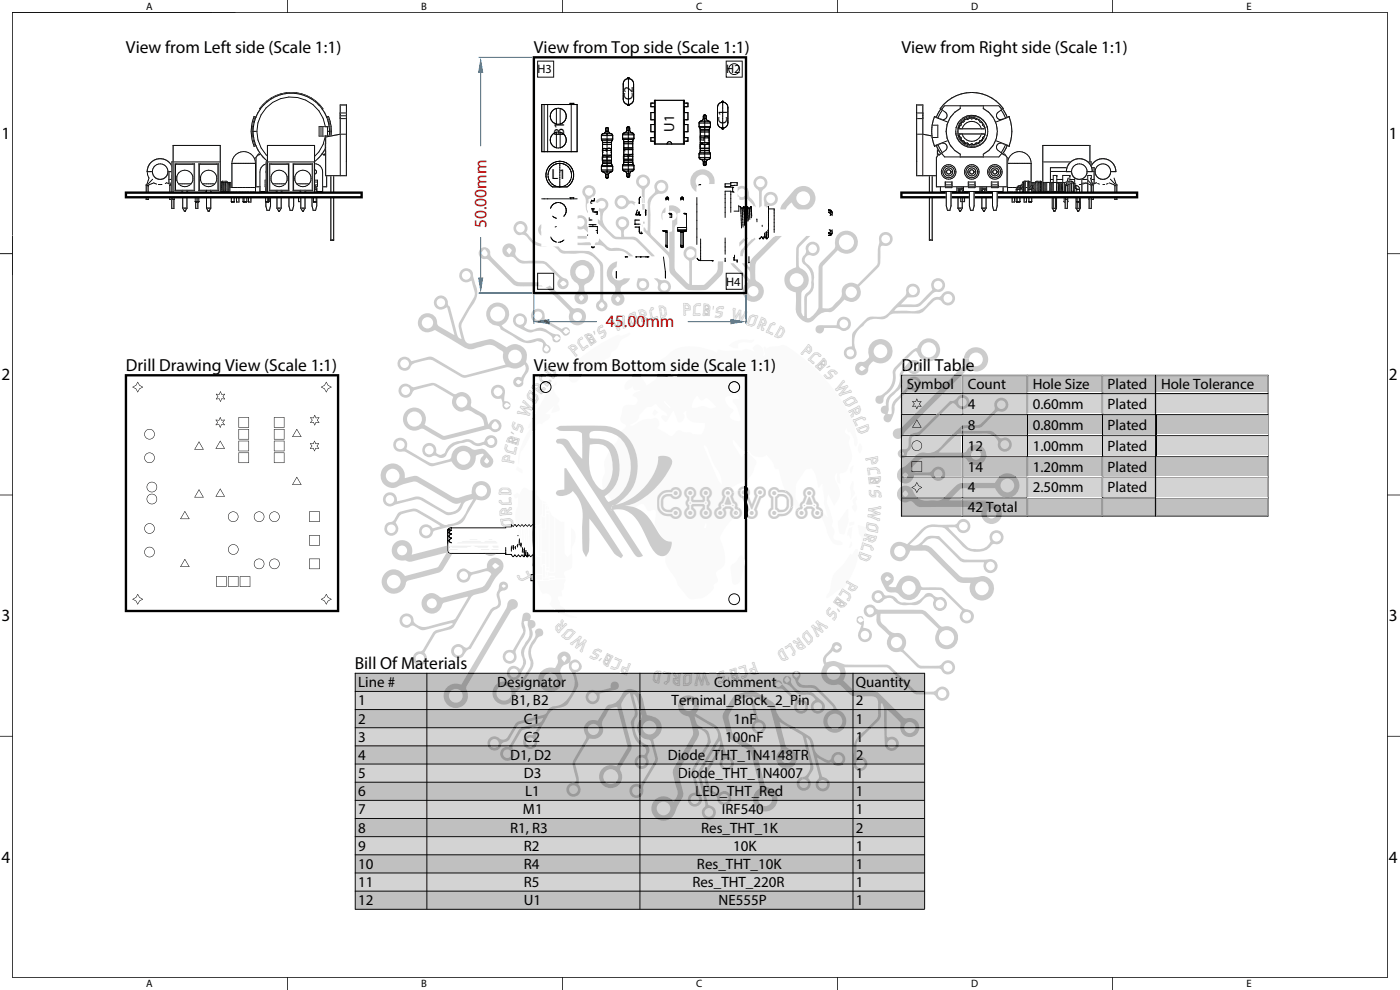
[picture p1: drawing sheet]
<svg xmlns="http://www.w3.org/2000/svg" width="297mm" height="210mm" viewBox="0 0 297 210" stroke-linecap="round" stroke-linejoin="round" font-family="sans-serif">
<defs><g id="words">
<text font-size="10.2" fill="#ccc" x="139.2" y="110.1">CHAVDA</text>
<g font-size="3.7">
<text x="26.7" y="11.3">View from Left side (Scale 1:1)</text>
<text x="113.3" y="11.3">View from Top side (Scale 1:1)</text>
<text x="191.2" y="11.3">View from Right side (Scale 1:1)</text>
<text x="26.7" y="78.7">Drill Drawing View (Scale 1:1)</text>
<text x="113.3" y="78.7">View from Bottom side (Scale 1:1)</text>
<text x="191.2" y="78.7">Drill Table</text>
<text x="75.3" y="141.8">Bill Of Materials</text>
</g>
<g font-size="3.7" fill="#c00000">
<text x="103.2" y="48.4" transform="rotate(-90 103.2 48.4)">50.00mm</text>
<text x="128.5" y="69.5">45.00mm</text>
</g>
<g font-size="3.6">
<text x=".3" y="29.4">1</text>
<text x="294.7" y="29.4">1</text>
<text x=".3" y="80.6">2</text>
<text x="294.7" y="80.6">2</text>
<text x=".3" y="131.8">3</text>
<text x="294.7" y="131.8">3</text>
<text x=".3" y="183">4</text>
<text x="294.7" y="183">4</text>
</g>
<g font-size="3.6" fill="#ccc">
<text x="130.3" y="70.6" transform="rotate(-22 130.3 70.6)">W</text>
<text x="133.6" y="69.3" transform="rotate(-18 133.6 69.3)">O</text>
<text x="135.8" y="68.5" transform="rotate(-15 135.8 68.5)">R</text>
<text x="137.9" y="68" transform="rotate(-11 137.9 68)">L</text>
<text x="139.9" y="67.6" transform="rotate(-8 139.9 67.6)">D</text>
<text x="144.7" y="67.1" transform="rotate(-1 144.7 67.1)">P</text>
<text x="146.7" y="67" transform="rotate(2 146.7 67)">C</text>
<text x="148.8" y="67.1" transform="rotate(5 148.8 67.1)">B</text>
<text x="150.7" y="67.3" transform="rotate(7 150.7 67.3)">'</text>
<text x="151.4" y="67.4" transform="rotate(9 151.4 67.4)">S</text>
<text x="154.6" y="67.9" transform="rotate(15 154.6 67.9)">W</text>
<text x="158" y="68.8" transform="rotate(20 158 68.8)">O</text>
<text x="160.2" y="69.6" transform="rotate(23 160.2 69.6)">R</text>
<text x="162.1" y="70.5" transform="rotate(26 162.1 70.5)">L</text>
<text x="164" y="71.4" transform="rotate(29 164 71.4)">D</text>
<text x="122" y="76" transform="rotate(-39 122 76)">P</text>
<text x="123.5" y="74.7" transform="rotate(-36 123.5 74.7)">C</text>
<text x="125.2" y="73.6" transform="rotate(-33 125.2 73.6)">B</text>
<text x="126.8" y="72.5" transform="rotate(-31 126.8 72.5)">’</text>
<text x="127.5" y="72.1" transform="rotate(-28 127.5 72.1)">S</text>
<text x="169.6" y="74.9" transform="rotate(39 169.6 74.9)">P</text>
<text x="171.1" y="76.2" transform="rotate(42 171.1 76.2)">C</text>
<text x="172.6" y="77.6" transform="rotate(45 172.6 77.6)">B</text>
<text x="116" y="82.3" transform="rotate(-52 116 82.3)">L</text>
<text x="117.3" y="80.7" transform="rotate(-49 117.3 80.7)">D</text>
<text x="174" y="79" transform="rotate(47 174 79)">’</text>
<text x="174.5" y="79.5" transform="rotate(49 174.5 79.5)">S</text>
<text x="176.6" y="82" transform="rotate(55 176.6 82)">W</text>
<text x="111.9" y="89.2" transform="rotate(-63 111.9 89.2)">W</text>
<text x="113.6" y="86" transform="rotate(-58 113.6 86)">O</text>
<text x="114.8" y="84" transform="rotate(-55 114.8 84)">R</text>
<text x="178.6" y="84.9" transform="rotate(60 178.6 84.9)">O</text>
<text x="179.7" y="86.9" transform="rotate(63 179.7 86.9)">R</text>
<text x="180.7" y="88.8" transform="rotate(66 180.7 88.8)">L</text>
<text x="109.9" y="94.7" transform="rotate(-73 109.9 94.7)">B</text>
<text x="110.5" y="92.9" transform="rotate(-71 110.5 92.9)">’</text>
<text x="110.8" y="92.2" transform="rotate(-69 110.8 92.2)">S</text>
<text x="181.5" y="90.7" transform="rotate(69 181.5 90.7)">D</text>
<text x="109.1" y="98.7" transform="rotate(-79 109.1 98.7)">P</text>
<text x="109.4" y="96.7" transform="rotate(-76 109.4 96.7)">C</text>
<text x="183.5" y="97" transform="rotate(80 183.5 97)">P</text>
<text x="183.8" y="99" transform="rotate(83 183.8 99)">C</text>
<text x="184.1" y="101" transform="rotate(86 184.1 101)">B</text>
<text x="108.6" y="105.3" transform="rotate(-89 108.6 105.3)">D</text>
<text x="108.6" y="107.3" transform="rotate(-92 108.6 107.3)">L</text>
<text x="184.2" y="103" transform="rotate(88 184.2 103)">’</text>
<text x="184.2" y="103.7" transform="rotate(89 184.2 103.7)">S</text>
<text x="184.3" y="106.9" transform="rotate(96 184.3 106.9)">W</text>
<text x="108.8" y="109.4" transform="rotate(-95 108.8 109.4)">R</text>
<text x="109.2" y="111.7" transform="rotate(-99 109.2 111.7)">O</text>
<text x="183.5" y="112.8" transform="rotate(104 183.5 112.8)">R</text>
<text x="183.9" y="110.5" transform="rotate(100 183.9 110.5)">O</text>
<text x="182.4" y="116.7" transform="rotate(110 182.4 116.7)">D</text>
<text x="183" y="114.8" transform="rotate(107 183 114.8)">L</text>
<text x="112.9" y="122.6" transform="rotate(-116 112.9 122.6)">C</text>
<text x="178.8" y="124.6" transform="rotate(123 178.8 124.6)">C</text>
<text x="179.8" y="122.8" transform="rotate(120 179.8 122.8)">P</text>
<text x="174" y="130.9" transform="rotate(136 174 130.9)">W</text>
<text x="176.1" y="128.5" transform="rotate(130 176.1 128.5)">S</text>
<text x="176.5" y="127.9" transform="rotate(128 176.5 127.9)">’</text>
<text x="177.7" y="126.3" transform="rotate(126 177.7 126.3)">B</text>
<text x="120.7" y="132.7" transform="rotate(-136 120.7 132.7)">R</text>
<text x="122.4" y="134.2" transform="rotate(-139 122.4 134.2)">O</text>
<text x="125.3" y="136.3" transform="rotate(-143 125.3 136.3)">W</text>
<text x="166.2" y="137.2" transform="rotate(150 166.2 137.2)">D</text>
<text x="167.9" y="136.1" transform="rotate(147 167.9 136.1)">L</text>
<text x="169.6" y="134.9" transform="rotate(144 169.6 134.9)">R</text>
<text x="171.4" y="133.4" transform="rotate(140 171.4 133.4)">O</text>
<text x="128" y="138" transform="rotate(-149 128 138)">S</text>
<text x="128.7" y="138.3" transform="rotate(-151 128.7 138.3)">’</text>
<text x="130.4" y="139.2" transform="rotate(-153 130.4 139.2)">B</text>
<text x="132.3" y="140" transform="rotate(-157 132.3 140)">C</text>
<text x="134.2" y="140.7" transform="rotate(-160 134.2 140.7)">P</text>
<text x="140.6" y="142.3" transform="rotate(-170 140.6 142.3)">D</text>
<text x="142.6" y="142.6" transform="rotate(-173 142.6 142.6)">L</text>
<text x="144.7" y="142.7" transform="rotate(-176 144.7 142.7)">R</text>
<text x="150.6" y="142.6" transform="rotate(176 150.6 142.6)">W</text>
<text x="153.8" y="142.1" transform="rotate(170 153.8 142.1)">S</text>
<text x="156.4" y="141.4" transform="rotate(166 156.4 141.4)">B</text>
<text x="158.4" y="140.8" transform="rotate(163 158.4 140.8)">C</text>
<text x="160.2" y="140.2" transform="rotate(160 160.2 140.2)">P</text>
</g>
<g font-size="3.6" fill="#9a9a9a">
<text x="147.1" y="142.8" transform="rotate(-179 147.1 142.8)">O</text>
<text x="154.5" y="141.9" transform="rotate(168 154.5 141.9)">’</text>
</g>
<g font-size="3.2">
<text x="192.4" y="82.6">Symbol</text>
<text x="205.3" y="82.6">Count</text>
<text x="219.1" y="82.6">Hole Size</text>
<text x="235" y="82.6">Plated</text>
<text x="246.3" y="82.6">Hole Tolerance</text>
<text x="205.3" y="86.7">4</text>
<text x="219.1" y="86.7">0.60mm</text>
<text x="235" y="86.7">Plated</text>
<text x="205.3" y="91.2">8</text>
<text x="205.3" y="95.6">12</text>
<text x="219.1" y="91.2">0.80mm</text>
<text x="219.1" y="95.6">1.00mm</text>
<text x="235" y="91.2">Plated</text>
<text x="235" y="95.6">Plated</text>
<text x="205.3" y="100">14</text>
<text x="219.1" y="100">1.20mm</text>
<text x="235" y="100">Plated</text>
<text x="205.3" y="104.5">4</text>
<text x="219.1" y="104.5">2.50mm</text>
<text x="235" y="104.5">Plated</text>
<text x="205.3" y="108.6">42 Total</text>
<text x="76" y="145.8">Line #</text>
<text x="76" y="149.6">1</text>
<text x="105.5" y="145.8">Designator</text>
<text x="108.4" y="149.6">B1, B2</text>
<text x="142.5" y="149.6">Ternimal_Block_2_Pin</text>
<text x="151.5" y="145.8">Comment</text>
<text x="181.6" y="145.8">Quantity</text>
<text x="181.6" y="149.6">2</text>
<text x="76" y="153.5">2</text>
<text x="111.1" y="153.5">C1</text>
<text x="155.6" y="153.5">1nF</text>
<text x="181.6" y="153.5">1</text>
<text x="76" y="157.3">3</text>
<text x="76" y="161.2">4</text>
<text x="108.2" y="161.2">D1, D2</text>
<text x="111.1" y="157.3">C2</text>
<text x="141.7" y="161.2">Diode_THT_1N4148TR</text>
<text x="153.9" y="157.3">100nF</text>
<text x="181.6" y="157.3">1</text>
<text x="181.6" y="161.2">2</text>
<text x="76" y="165">5</text>
<text x="111.1" y="165">D3</text>
<text x="143.8" y="165">Diode_THT_1N4007</text>
<text x="181.6" y="165">1</text>
<text x="76" y="168.9">6</text>
<text x="76" y="172.7">7</text>
<text x="110.9" y="172.7">M1</text>
<text x="111.4" y="168.9">L1</text>
<text x="147.5" y="168.9">LED_THT_Red</text>
<text x="153.2" y="172.7">IRF540</text>
<text x="181.6" y="168.9">1</text>
<text x="181.6" y="172.7">1</text>
<text x="76" y="176.6">8</text>
<text x="108.2" y="176.6">R1, R3</text>
<text x="148.7" y="176.6">Res_THT_1K</text>
<text x="181.6" y="176.6">2</text>
<text x="76" y="180.4">9</text>
<text x="76" y="184.3">10</text>
<text x="111.1" y="180.4">R2</text>
<text x="111.1" y="184.3">R4</text>
<text x="147.9" y="184.3">Res_THT_10K</text>
<text x="155.5" y="180.4">10K</text>
<text x="181.6" y="180.4">1</text>
<text x="181.6" y="184.3">1</text>
<text x="76" y="188.2">11</text>
<text x="111.1" y="188.2">R5</text>
<text x="146.9" y="188.2">Res_THT_220R</text>
<text x="181.6" y="188.2">1</text>
<text x="76" y="192">12</text>
<text x="111.1" y="192">U1</text>
<text x="152.4" y="192">NE555P</text>
<text x="181.6" y="192">1</text>
</g>
<g font-size="3.1">
<text x="119.7" y="29" transform="rotate(-90 119.7 29)">B1</text>
<text x="143" y="27.9" transform="rotate(-90 143 27.9)">U1</text>
<text x="129.8" y="34.4" transform="rotate(-90 129.8 34.4)">R3</text>
<text x="134.3" y="34.2" transform="rotate(-90 134.3 34.2)">R1</text>
<text x="150.5" y="31.7" transform="rotate(-90 150.5 31.7)">R5</text>
<text x="117" y="37.9">L1</text>
</g>
<g font-size="2.8">
<text x="134.3" y="21.2" transform="rotate(-90 134.3 21.2)">C2</text>
<text x="154.3" y="26.2" transform="rotate(-90 154.3 26.2)">C1</text>
</g>
<g font-size="2.6">
<text x="114" y="15.6">H3</text>
<text x="154" y="15.6">H2</text>
<text x="154" y="60.6">H4</text>
</g>
<g font-size="2.3">
<text x="31" y="2.1">A</text>
<text x="89.4" y="2.1">B</text>
<text x="147.7" y="2.1">C</text>
<text x="206" y="2.1">D</text>
<text x="264.4" y="2.1">E</text>
<text x="31" y="209.5">A</text>
<text x="89.4" y="209.5">B</text>
<text x="147.7" y="209.5">C</text>
<text x="206" y="209.5">D</text>
<text x="264.4" y="209.5">E</text>
</g>
</g></defs>
<g fill="#000">
<path d="M2.6 2.6h291.8v204.8h-291.8v-204.8h.1v204.7h291.6v-204.6h-291.7zM60.9 -.1l.2 .1-.1 2.7zM119.3 -.1l.1 .1-.1 2.7zM177.6 -.1l.2 .1-.1 2.7zM236 -.1l.1 .1-.1 2.7zM-.1 53.8h2.8l-2.7 .1zM294.3 53.8l2.7-.1 .1 .2h-2.7zM-.1 104.9l2.8 .1-2.7 .1zM294.3 104.9h2.7l.1 .2h-2.7zM-.1 156.1l2.8 .1-2.7 .1zM294.3 156.1h2.7l.1 .1-2.7 .1zM60.9 207.3l.2 .1-.1 2.7-.1-.1z"/>
<path d="M119.3 207.3l.1 .1v2.7l-.2-.1zM177.6 207.3l.2 .1-.1 2.7-.1-.1zM236 207.3l.1 .1v2.7l-.2-.1z"/>
</g>
<path d="M113.3 12.2h45v50h-45z" fill-rule="evenodd" fill="#fff"/>
<path d="M113 11.9h45.5v50.5h-45.2v-.2h.2h-.2v-.3h44.7v-49.5h-44.5v49.8h-.2v.2h-.3z" fill="#000"/>
<circle cx="155.8" cy="59.7" r="1.15" fill="#fff"/>
<path d="M155 58.7a1.16 1.16 0 0 1 1.3-.2 1.16 1.16 0 0 1 .6 1.2 1.08 1.08 0 0 0-1.6-1 1.08 1.08 0 0 0-.1 1.9 1.16 1.16 0 0 0 1.7-.9 1.22 1.22 0 0 1-1.8 1.1 1.22 1.22 0 0 1-.1-2.1z" fill="#000"/>
<circle cx="115.8" cy="14.7" r="1.15" fill="#fff"/>
<path d="M114.7 13.9a1.18 1.18 0 0 1 1.4-.4 1.18 1.18 0 0 1 .8 1.2 1.08 1.08 0 0 0-1.6-1 1.08 1.08 0 0 0-.1 1.9 1.17 1.17 0 0 0 1.7-.9 1.21 1.21 0 0 1-1.6 1.1 1.21 1.21 0 0 1-.6-1.9z" fill="#000"/>
<circle cx="155.8" cy="14.7" r="1.15" fill="#fff"/>
<path d="M155 13.7a1.16 1.16 0 0 1 1.3-.2 1.16 1.16 0 0 1 .6 1.2 1.08 1.08 0 0 0-1.7-.9 1.08 1.08 0 0 0 .2 1.9 1.2 1.2 0 0 0 1.5-1 1.23 1.23 0 0 1-1.8 1.1 1.23 1.23 0 0 1-.1-2.1z" fill="#000"/>
<path d="M154.1 58h3.4v3.4h-3.4z" fill-rule="evenodd" fill="#fff"/>
<path d="M154 57.9h3.6v3.6h-3.5v-.2h3.3v-3.2h-3.2v3.3l-.2 .1z" fill="#000"/>
<path d="M114.1 13h3.4v3.4h-3.4z" fill-rule="evenodd" fill="#fff"/>
<path d="M114 12.9h3.6v3.6h-3.6zM114.2 13.1v3.2h3.2v-3.2z" fill="#fff"/>
<path d="M114 12.9h3.6v3.6h-3.5v-.2h3.3v-3.2h-3.2v3.3l-.2 .1zM154 12.9h3.6v3.6h-3.5v-.2h3.3v-3.2h-3.2v3.3l-.2 .1z" fill="#000"/>
<path d="M114.1 58h3.4v3.4h-3.4z" fill-rule="evenodd" fill="#fff"/>
<g fill="#000">
<path d="M127.6 36l.2 .1-.2 .1zM127.6 28.7l.2 .1-.2 .1zM127.6 35.3h.2l-.2 .1zM127.6 29.4l.2 .1-.2 .1zM127.5 28.6l.2 .1-.1 .2zM127.5 28.7l.2 .1-.1 .8zM127.5 35.3h.2l-.1 .9zM127.6 28.5h.1l-.1 .2zM127.5 36l.2 .1-.1 .2zM127.6 35l.3 .1-.2 .1zM127.6 29.7h.3l-.2 .1zM127.6 28.4l.2 .1-.1 .2z"/>
<path d="M127.6 36.1l.1 .3zM127.7 36l.3 .1-.3 .1zM127.7 28.7l.3 .1-.3 .1zM127.7 35.3h.3l-.3 .1zM127.7 29.4l.3 .1-.3 .1zM127.7 34.9h.2l-.2 .3-.1-.1zM127.7 28.4h.2l-.2 .2zM127.6 36.2l.2 .2zM127.8 35l.3 .1-.3 .1zM127.8 29.7h.3l-.3 .1zM127.7 28.4l.3-.1-.2 .2zM127.6 29.7l.2 .3z"/>
<path d="M127.8 34.7l.1 .1-.2 .2zM127.6 36.3l.3 .2zM127.7 29.8h.2l-.1 .3zM127.8 34.6h.1l-.1 .3zM127.7 30h.2l-.1 .3zM127.8 32.4l.1 .1-.1 .5zM127.8 31.8l.1 .1-.1 .7zM127.8 31.4l.1 .1-.1 .3zM127.8 31.6l.1 .1-.1 .3zM127.8 33l.1 .1-.1 .3zM127.8 32.8l.1 .1-.1 .3zM127.8 31.1h.1l-.1 .5z"/>
<path d="M127.8 30.6l.1 .1-.1 .5zM127.8 33.7l.1 .1-.1 .5zM127.8 33.2l.1 .1-.1 .6zM127.8 30.2l.1 .1-.1 .2zM127.8 30.4h.1l-.1 .4zM127.8 34.3h.1l-.1 .4zM127.8 34.1l.1 .1-.1 .2zM127.9 36l.4 .1-.4 .1zM127.9 28.7l.4 .1-.4 .1zM127.9 35.3h.4l-.4 .1zM127.9 29.4l.4 .1-.4 .1zM127.8 36.3l.2 .2h-.2z"/>
<path d="M127.8 28.3h.4l-.3 .2zM127.9 34.6h.3l-.2 .1zM127.9 30.1l.3 .1-.2 .1zM127.9 34.5l.3 .1-.2 .1zM127.9 30.6l.3 .1-.2 .1zM127.9 33.2l.3 .1-.2 .1zM127.9 31.8l.3 .1-.2 .1zM127.9 30.2l.3 .1-.2 .1zM127.9 34.1l.3 .1-.2 .1zM127.9 31.4l.3 .1-.2 .1zM127.9 32.8l.3 .1-.2 .1zM127.9 35l.4 .1-.3 .1z"/>
<path d="M127.9 29.7h.4l-.3 .1zM128 36.4l.3 .1-.3 .1zM128 28.3l.3 .1-.3 .1zM128 34.5l.3 .1-.2 .1zM128 30.6l.3 .1-.2 .1zM128 33.2l.3 .1-.2 .1zM128 30.2l.3 .1-.2 .1zM128 31.4l.3 .1-.2 .1zM128 34.6h.4l-.3 .1zM128 30.1l.4 .1-.3 .1zM127.9 36.4l.3 .2h-.3zM128.1 28.2l.2-.1 .1 .1-.3 .2z"/>
<path d="M128.1 36.4l.3 .1-.2 .1zM128.1 28.3l.3 .1-.2 .1zM128.1 36l.5 .1-.4 .1zM128.1 28.7l.5 .1-.4 .1zM128.1 35.3h.5l-.4 .1zM128.1 29.4l.5 .1-.4 .1zM128.2 34.5l.3 .1-.3 .1zM128.2 30.6l.3 .1-.3 .1zM128 31.8l.3 .1-.2 .1zM128.2 31.8l.3 .1-.3 .1zM128.2 30.2l.3 .1-.3 .1zM128 34.1l.3 .1-.2 .1z"/>
<path d="M128.2 34.1l.3 .1-.3 .1zM128 32.8l.3 .1-.2 .1zM128.2 32.8l.3 .1-.3 .1zM128.2 35l.4 .1-.4 .1zM128.2 29.7h.4l-.4 .1zM128.2 34.6h.4l-.3 .1zM128.2 30.1l.4 .1-.3 .1zM128 36.5l.4 .2zM128.3 36.4l.4 .1-.4 .1zM128.3 28.3l.4 .1-.4 .1zM128.3 28h.2l-.2 .3-.1-.1zM128.3 34.5l.4 .1-.3 .1z"/>
<path d="M128.3 30.2l.4 .1-.3 .1zM128.3 34.1l.4 .1-.3 .1zM128.3 30.6l.4 .1-.3 .1zM128.2 33.2l.3 .1-.3 .1zM128.3 33.2l.4 .1-.3 .1zM128.2 31.4l.3 .1-.3 .1zM128.3 31.4l.4 .1-.3 .1zM128.3 31.8l.4 .1-.3 .1zM128.3 32.8l.4 .1-.3 .1zM128.4 36l.5 .1-.4 .1zM128.4 28.7l.5 .1-.4 .1zM128.4 35.3h.5l-.4 .1z"/>
<path d="M128.2 36.6l.3 .3zM128.4 35l.5 .1-.4 .1zM128.4 27.7l.2 .2-.2 .2zM128.5 30.1l.4 .1-.4 .1zM128.5 28.3l.4 .1-.3 .1zM128.3 36.8h.2v.3zM128.4 27.5l.2 .1-.1 .2zM128.4 27.4l.2 .1-.1 .2zM128.4 27.6l.2 .1-.1 .2zM128.4 36.9l.2 .1-.1 .2zM128.4 37.1h.2l-.1 .2zM128.4 37.2h.2l-.1 .2z"/>
<path d="M128.5 34.5l.4 .1-.3 .1zM128.5 34.1l.4 .1-.3 .1zM128.5 30.6l.4 .1-.3 .1zM128.5 33.2l.4 .1-.3 .1zM128.5 31.8l.4 .1-.3 .1zM128.5 32.8l.4 .1-.3 .1zM128.5 27.1a.4 .4 0 0 1 .4-.1 .4 .4 0 0 1 .3 .4v.6l.7 .4 .2 .4v.8l-.4 .7 .1-.1-.1 4.5 .1-.1 .3 .6v.9l-.2 .3-.7 .5-.1 .8-.3 .2 .3-1.1 .7-.5 .1-.2v-.8l-.3-.7v-4.4l.3-.6v-.8l-.1-.3-.7-.4-.1-.8-.2-.2-.2 .2-.1 .8-.7 .4-.1 .3v.8l.2 .6v4.4l-.2 .7v.8l.1 .2 .7 .5 .3 1.1-.4-.2-.1-.8-.7-.5-.1-.3v-.9l.2-.6v-4.4l-.2-.6v-.8l.1-.4 .7-.4zM128.7 34.1l.4 .1-.3 .1zM128.7 30.6l.4 .1-.3 .1zM128.7 30.2l.4 .1-.3 .1zM128.7 32.8l.4 .1-.3 .1zM128.7 31.4l.4 .1-.3 .1z"/>
<path d="M128.5 34.6h.4l-.4 .1zM128.5 30.2l.4 .1-.3 .1zM128.5 31.4l.4 .1-.3 .1zM128.7 36l.5 .1-.4 .1zM128.7 29.4l.5 .1-.4 .1zM128.7 28.7l.5 .1-.4 .1zM128.7 36.4l.4 .1-.3 .1zM128.5 36.4l.4 .1-.3 .1zM128.4 29.4l.5 .1-.4 .1zM128.4 29.7h.5l-.4 .1zM128.7 34.6h.4l-.3 .1zM128.7 29.7h.5l-.4 .1z"/>
<path d="M128.7 36.9l.2 .1-.1 .3zM128.7 37.1l.2 .1-.1 .3zM128.7 37.3l.2 .1-.1 .3zM128.7 37.5l.2 .1-.1 .2zM128.7 27.1h.2l-.1 .3zM128.7 27.2l.2 .1-.1 .2zM128.7 27.4h.2l-.1 .3zM128.7 27.6h.2l-.1 .3zM128.7 35.3h.2l-.1 .9zM128.7 28.7l.2 .1-.1 .8zM128.7 34.1l.2 .1-.1 .5zM128.7 30.2l.2 .1-.1 .5z"/>
<path d="M128.7 33.2l.2 .1-.1 1zM128.7 30.6l.2 .1-.1 .9zM128.7 32.8l.2 .1-.1 .5zM128.7 31.4l.2 .1-.1 .5zM128.7 31.8l.2 .1-.1 1.1zM128.7 36.5h.2l-.1 .2zM128.7 36.6h.2l-.1 .3zM128.7 36.7l.2 .1-.1 .3zM128.7 27.8h.2l-.1 .3zM128.7 28h.2l-.1 .3zM128.7 28.1l.2 .1-.1 .2zM128.7 36l.2 .1-.1 .2z"/>
<path d="M128.7 36.1l.2 .1-.1 .2zM128.7 28.5l.2 .1-.1 .2zM128.7 28.6l.2 .1-.1 .2zM128.7 34.6h.2l-.1 .3zM128.7 34.7l.2 .1-.1 .2zM128.7 34.9h.2l-.1 .3zM128.7 29.7h.2l-.1 .3zM128.7 29.8l.2 .1-.1 .2zM128.7 30h.2l-.1 .3zM128.9 36.4l.4 .1-.3 .1zM128.7 28.3l.4 .1-.3 .1zM128.9 28.3l.4 .1-.3 .1z"/>
<path d="M129 34.1l.4 .1-.4 .1zM129 34.5l.4 .1-.4 .1zM128.7 34.5l.4 .1-.3 .1zM129 30.6l.4 .1-.4 .1zM129 30.2l.4 .1-.4 .1zM128.7 33.2l.4 .1-.3 .1zM128.7 31.8l.4 .1-.3 .1zM129 31.8l.4 .1-.4 .1zM129 34.6h.4l-.4 .1zM128.7 30.1l.4 .1-.3 .1zM129 30.1l.4 .1-.4 .1zM128.7 35l.5 .1-.4 .1z"/>
<path d="M129 35l.4 .1-.3 .1zM129 29.7h.4l-.3 .1zM129 35.3h.5l-.4 .1zM128.7 35.3h.5l-.4 .1zM129 36l.5 .1-.4 .1zM129 29.4l.5 .1-.4 .1zM129 28.7l.5 .1-.4 .1zM129.1 36.7l.2 .1-.3 .3zM129 27.5l.2 .1-.1 .2zM129 27.4l.2 .1-.1 .2zM129 27.6l.2 .1-.1 .2zM129 36.9l.2 .1-.1 .2z"/>
<path d="M129 37.1h.2l-.1 .2zM129 37.2h.2l-.1 .2zM129.1 36.4l.4 .1-.3 .1zM129.1 28.3l.4 .1-.3 .1zM129.2 36.6h.2l-.2 .3-.1-.1zM129 27.8h.2v.3zM129.2 34.6h.4l-.3 .1zM129.2 30.1l.4 .1-.3 .1zM129.2 34.1l.4 .1-.3 .1zM129.2 34.5l.4 .1-.3 .1zM129.2 30.6l.4 .1-.3 .1zM129.2 30.2l.4 .1-.3 .1z"/>
<path d="M129 32.8l.4 .1-.4 .1zM129.2 32.8l.4 .1-.3 .1zM129.2 33.2l.4 .1-.3 .1zM129 33.2l.4 .1-.4 .1zM129.2 31.8l.4 .1-.3 .1zM129 31.4l.4 .1-.4 .1zM129.2 31.4l.4 .1-.3 .1zM129.3 35l.4 .1-.4 .1zM129.3 29.7h.4l-.4 .1zM129.2 36.6l.3-.2 .1 .1-.3 .2zM129.1 27.9l.2 .4zM129.3 35.3h.4l-.3 .1z"/>
<path d="M129.3 36l.4 .1-.3 .1zM129.3 29.4l.4 .1-.3 .1zM129.3 28.7l.4 .1-.3 .1zM129.3 36.4l.3 .1-.2 .1zM129.3 28.3l.3 .1-.2 .1zM129.4 34.1l.3 .1-.2 .1zM129.4 34.5l.3 .1-.2 .1zM129.4 30.6l.3 .1-.2 .1zM129.4 30.2l.3 .1-.2 .1zM129.4 32.8l.3 .1-.2 .1zM129.4 33.2l.3 .1-.2 .1zM129.4 31.4l.3 .1-.2 .1z"/>
<path d="M129.4 34.6h.3l-.2 .1zM129.4 30.1l.3 .1-.2 .1zM129.4 36.5l.3-.1-.2 .2zM129.2 28.1l.3 .3zM129.5 35l.3 .1-.2 .1zM129.5 29.7h.3l-.2 .1zM129.4 31.8l.3 .1-.2 .1zM129.6 35.3h.3l-.3 .1zM129.6 36l.3 .1-.3 .1zM129.6 29.4l.3 .1-.3 .1zM129.6 28.7l.3 .1-.3 .1zM129.6 36.4h.3l-.2 .2z"/>
<path d="M129.4 28.2l.3 .2h-.3zM129.7 35l.3 .1-.3 .1zM129.7 29.7h.3l-.3 .1zM129.6 28.3l.3 .1-.3 .1zM129.7 36.3l.2 .1-.2 .1zM129.8 35.3h.2l-.2 .1zM129.8 36l.2 .1-.2 .1zM129.8 29.4l.2 .1-.2 .1zM129.8 28.7l.2 .1-.2 .1zM129.7 30h.2l-.2 .3zM129.7 31.8l.1 .1-.1 1.1zM129.7 30.6l.1 .1-.1 .9z"/>
<path d="M129.7 33.2l.1 .1-.1 1zM129.7 31.4l.1 .1-.1 .5zM129.7 32.8l.1 .1-.1 .5zM129.7 30.2l.1 .1-.1 .5zM129.7 34.1l.1 .1-.1 .5zM129.8 29.8l.1 .1-.2 .2zM129.7 34.6h.1v.3zM129.8 29.7h.2l-.2 .3-.1-.1zM129.7 34.8h.1v.2zM129.7 28.3l.2 .2zM129.8 36.2l.2 .1-.1 .2zM129.8 34.9l.1 .3z"/>
<path d="M129.8 28.4l.2 .2zM129.9 36.1h.2l-.1 .3zM129.9 28.5l.1 .2zM129.9 36l.2 .1-.1 .2zM129.9 28.6h.2l-.1 .3zM129.9 28.7l.2 .1-.1 .8zM129.9 35.3h.2l-.1 .9zM132.1 35.8l.2 .1-.2 .1zM132.1 28.5l.2 .1-.2 .1zM132.1 35.1l.2 .1-.2 .1zM132.1 29.3h.2l-.2 .1zM132 28.4l.2 .1-.1 .2z"/>
<path d="M132 28.5l.2 .1-.1 .8zM132 35.1l.2 .1-.1 .8zM132.1 28.3h.1l-.1 .3zM132 35.8l.2 .1-.1 .2zM132.1 34.8l.3 .1-.2 .1zM132.1 29.5l.3 .1-.2 .1zM132.1 28.2l.2 .1-.1 .2zM132.1 35.9l.1 .3zM132.2 35.8l.3 .1-.3 .1zM132.2 28.5l.3 .1-.3 .1zM132.2 35.1l.3 .1-.3 .1zM132.2 29.3h.3l-.3 .1z"/>
<path d="M132.2 34.7l.2 .1-.2 .2-.1-.1zM132.2 28.2l.2 .1-.2 .1zM132.1 36l.2 .3zM132.3 34.8l.3 .1-.3 .1zM132.3 29.5l.3 .1-.3 .1zM132.2 28.2h.3l-.2 .1zM132.1 29.5l.2 .3zM132.3 34.5l.1 .2-.2 .2zM132.1 36.1l.3 .2zM132.2 29.7h.2l-.1 .3zM132.3 34.4l.1 .1-.1 .2zM132.2 29.8l.2 .1-.1 .2z"/>
<path d="M132.3 32.2l.1 .1-.1 .5zM132.3 31.7h.1l-.1 .7zM132.3 31.3h.1l-.1 .3zM132.3 31.5h.1l-.1 .3zM132.3 32.9h.1l-.1 .3zM132.3 32.7h.1l-.1 .3zM132.3 30.9l.1 .1-.1 .4zM132.3 30.4l.1 .1-.1 .6zM132.3 33.5l.1 .1-.1 .5zM132.3 33.1h.1l-.1 .6zM132.3 30l.1 .1-.1 .3zM132.3 30.2l.1 .1-.1 .3z"/>
<path d="M132.3 34.1l.1 .1-.1 .3zM132.3 33.9l.1 .1-.1 .3zM132.4 35.8l.4 .1-.4 .1zM132.4 28.5l.4 .1-.4 .1zM132.4 35.1l.4 .1-.4 .1zM132.4 29.3h.4l-.4 .1zM132.3 36.2l.2 .1-.2 .1zM132.3 28.2l.4-.1-.3 .2zM132.4 34.4l.3 .1-.2 .1zM132.4 30h.3l-.2 .1zM132.4 34.3l.3 .1-.2 .1zM132.4 30.4l.3 .1-.2 .1z"/>
<path d="M132.4 33.1h.3l-.2 .1zM132.4 31.7h.3l-.2 .1zM132.4 30l.3 .1-.2 .1zM132.4 33.9l.3 .1-.2 .1zM132.4 31.3h.3l-.2 .1zM132.4 32.7h.3l-.2 .1zM132.4 34.8l.4 .1-.3 .1zM132.4 29.5l.4 .1-.3 .1zM132.5 36.2l.3 .1-.3 .1zM132.5 28.1l.3 .1-.3 .1zM132.5 34.3l.3 .1-.2 .1zM132.5 30.4l.3 .1-.2 .1z"/>
<path d="M132.5 33.1h.3l-.2 .1zM132.5 30l.3 .1-.2 .1zM132.5 31.3h.3l-.2 .1zM132.5 34.4l.4 .1-.3 .1zM132.5 30h.4l-.3 .1zM132.4 36.2l.3 .2h-.3zM132.6 28.1l.2-.2 .1 .1-.3 .2zM132.6 36.2l.3 .1-.2 .1zM132.6 28.1l.3 .1-.2 .1zM132.6 35.8l.5 .1-.4 .1zM132.6 28.5l.5 .1-.4 .1zM132.6 35.1l.5 .1-.4 .1z"/>
<path d="M132.6 29.3h.5l-.4 .1zM132.7 34.3l.3 .1-.3 .1zM132.7 30.4l.3 .1-.3 .1zM132.5 31.7h.3l-.2 .1zM132.7 31.7h.3l-.3 .1zM132.7 30l.3 .1-.3 .1zM132.5 33.9l.3 .1-.2 .1zM132.7 33.9l.3 .1-.3 .1zM132.5 32.7h.3l-.2 .1zM132.7 32.7h.3l-.3 .1zM132.7 34.8l.4 .1-.4 .1zM132.7 29.5l.4 .1-.4 .1z"/>
<path d="M132.7 34.4l.4 .1-.3 .1zM132.7 30h.4l-.3 .1zM132.5 36.3l.4 .2zM132.8 36.2l.4 .1-.4 .1zM132.8 28.1l.4 .1-.4 .1zM132.8 27.8h.2l-.2 .3-.1-.1zM132.8 34.3l.4 .1-.3 .1zM132.8 30l.4 .1-.3 .1zM132.8 33.9l.4 .1-.3 .1zM132.8 30.4l.4 .1-.3 .1zM132.7 33.1h.3l-.3 .1zM132.8 33.1h.4l-.3 .1z"/>
<path d="M132.7 31.3h.3l-.3 .1zM132.8 31.3h.4l-.3 .1zM132.8 31.7h.4l-.3 .1zM132.8 32.7h.4l-.3 .1zM132.9 35.8l.5 .1-.4 .1zM132.9 28.5l.5 .1-.4 .1zM132.9 35.1l.5 .1-.4 .1zM132.7 36.4l.3 .3zM132.9 34.8l.5 .1-.4 .1zM132.9 27.6l.2 .1-.2 .2zM133 30h.4l-.4 .1zM133 28.1l.4 .1-.3 .1z"/>
<path d="M132.8 36.6h.2v.3zM132.9 27.3l.2 .1-.1 .2zM132.9 27.2l.2 .1-.1 .2zM132.9 27.5h.2l-.1 .3zM132.9 36.8h.2l-.1 .3zM132.9 36.9l.2 .1-.1 .2zM132.9 37l.2 .1-.1 .2zM133 34.3l.4 .1-.3 .1zM133 33.9l.4 .1-.3 .1zM133 30.4l.4 .1-.3 .1zM133 33.1h.4l-.3 .1zM133 31.7h.4l-.3 .1z"/>
<path d="M133 32.7h.4l-.3 .1zM133 26.9a.4 .4 0 0 1 .4-.1 .4 .4 0 0 1 .3 .4v.6l.7 .4 .2 .4v.8l-.4 .7 .1-.1-.1 4.5 .1-.1 .3 .7v.8l-.2 .4-.7 .4-.1 .8-.3 .2 .3-1.1 .7-.5 .1-.2v-.8l-.3-.6v-4.5l.3-.6v-.8l-.1-.2-.7-.5-.1-.8-.2-.1-.2 .1-.1 .8-.7 .5-.1 .2v.8l.2 .6v4.5v.3l-.2 .1v1l.1 .2 .7 .5 .3 1.1-.4-.2-.1-.8-.7-.4-.1-.4v-.8l.2-.6v-4.5l-.2-.6v-.8l.1-.4 .7-.4zM133.2 33.9l.4 .1-.3 .1zM133.2 30.4l.4 .1-.3 .1zM133.2 30l.4 .1-.3 .1zM133.2 32.7h.4l-.3 .1zM133.2 31.3h.4l-.3 .1zM133 34.4l.4 .1-.4 .1zM133 30l.4 .1-.3 .1zM133 31.3h.4l-.3 .1zM133.2 35.8l.5 .1-.4 .1zM133.2 29.3h.5l-.4 .1z"/>
<path d="M133.2 28.5l.5 .1-.4 .1zM133.2 36.2l.4 .1-.3 .1zM133 36.2l.4 .1-.3 .1zM132.9 29.3h.5l-.4 .1zM132.9 29.5l.5 .1-.4 .1zM133.2 34.4l.4 .1-.3 .1zM133.2 29.5l.5 .1-.4 .1zM133.2 36.8h.2l-.1 .3zM133.2 37h.2l-.1 .3zM133.2 37.2h.2l-.1 .3zM133.2 37.3l.2 .1-.1 .2zM133.2 26.9l.2 .1-.1 .2z"/>
<path d="M133.2 27l.2 .1-.1 .3zM133.2 27.2l.2 .1-.1 .3zM133.2 27.4l.2 .1-.1 .3zM133.2 35.1l.2 .1-.1 .8zM133.2 28.5l.2 .1-.1 .8zM133.2 33.9l.2 .1-.1 .5zM133.2 30l.2 .1-.1 .5zM133.2 33.1h.2l-.1 1zM133.2 30.4l.2 .1-.1 .9zM133.2 32.7h.2l-.1 .5zM133.2 31.3h.2l-.1 .5zM133.2 31.7h.2l-.1 1.1z"/>
<path d="M133.2 36.3l.2 .1-.1 .2zM133.2 36.4l.2 .1-.1 .2zM133.2 36.6h.2l-.1 .3zM133.2 27.6l.2 .1-.1 .3zM133.2 27.8l.2 .1-.1 .2zM133.2 27.9l.2 .1-.1 .2zM133.2 35.8l.2 .1-.1 .2zM133.2 35.9l.2 .1-.1 .2zM133.2 28.3l.2 .1-.1 .2zM133.2 28.4l.2 .1-.1 .2zM133.2 34.4l.2 .1-.1 .2zM133.2 34.6h.2l-.1 .3z"/>
<path d="M133.2 34.7l.2 .1-.1 .2zM133.2 29.5l.2 .1-.1 .2zM133.2 29.6l.2 .1-.1 .3zM133.2 29.8l.2 .1-.1 .2zM133.4 36.2l.4 .1-.3 .1zM133.2 28.1l.4 .1-.3 .1zM133.4 28.1l.4 .1-.3 .1zM133.5 33.9l.4 .1-.4 .1zM133.5 34.3l.4 .1-.4 .1zM133.2 34.3l.4 .1-.3 .1zM133.5 30.4l.4 .1-.4 .1zM133.5 30l.4 .1-.4 .1z"/>
<path d="M133.2 33.1h.4l-.3 .1zM133.2 31.7h.4l-.3 .1zM133.5 31.7h.4l-.4 .1zM133.5 34.4l.4 .1-.4 .1zM133.2 30h.4l-.3 .1zM133.5 30h.4l-.4 .1zM133.2 34.8l.5 .1-.4 .1zM133.5 34.8l.4 .1-.3 .1zM133.5 29.5l.4 .1-.3 .1zM133.5 35.1l.5 .1-.4 .1zM133.2 35.1l.5 .1-.4 .1zM133.5 35.8l.5 .1-.4 .1z"/>
<path d="M133.5 29.3h.5l-.4 .1zM133.5 28.5l.5 .1-.4 .1zM133.6 36.5l.2 .2-.3 .2zM133.5 27.3l.2 .1-.1 .2zM133.5 27.2l.2 .1-.1 .2zM133.5 27.5h.2l-.1 .3zM133.5 36.8h.2l-.1 .3zM133.5 36.9l.2 .1-.1 .2zM133.5 37l.2 .1-.1 .2zM133.6 36.2l.4 .1-.3 .1zM133.6 28.1l.4 .1-.3 .1zM133.7 36.4l.2 .1-.2 .2-.1-.1z"/>
<path d="M133.5 27.6h.2v.3zM133.7 34.4l.4 .1-.3 .1zM133.7 30h.4l-.3 .1zM133.7 33.9l.4 .1-.3 .1zM133.7 34.3l.4 .1-.3 .1zM133.7 30.4l.4 .1-.3 .1zM133.7 30l.4 .1-.3 .1zM133.5 32.7h.4l-.4 .1zM133.7 32.7h.4l-.3 .1zM133.7 33.1h.4l-.3 .1zM133.5 33.1h.4l-.4 .1zM133.7 31.7h.4l-.3 .1z"/>
<path d="M133.5 31.3h.4l-.4 .1zM133.7 31.3h.4l-.3 .1zM133.8 34.8l.4 .1-.4 .1zM133.8 29.5l.4 .1-.4 .1zM133.7 36.4l.3-.1 .1 .1-.3 .2zM133.6 27.8l.2 .3zM133.8 35.1l.4 .1-.3 .1zM133.8 35.8l.4 .1-.3 .1zM133.8 29.3h.4l-.3 .1zM133.8 28.5l.4 .1-.3 .1zM133.8 36.2l.3 .1-.2 .1zM133.8 28.1l.3 .1-.2 .1z"/>
<path d="M133.9 33.9l.3 .1-.2 .1zM133.9 34.3l.3 .1-.2 .1zM133.9 30.4l.3 .1-.2 .1zM133.9 30l.3 .1-.2 .1zM133.9 32.7h.3l-.2 .1zM133.9 33.1h.3l-.2 .1zM133.9 31.3h.3l-.2 .1zM133.9 34.4l.3 .1-.2 .1zM133.9 30h.3l-.2 .1zM133.9 36.3h.3l-.2 .1zM133.7 28l.3 .2zM134 34.8l.3 .1-.2 .1z"/>
<path d="M134 29.5l.3 .1-.2 .1zM133.9 31.7h.3l-.2 .1zM134.1 35.1l.3 .1-.3 .1zM134.1 35.8l.3 .1-.3 .1zM134.1 29.3h.3l-.3 .1zM134.1 28.5l.3 .1-.3 .1zM134.1 36.2h.3l-.2 .2zM133.9 28l.3 .2h-.3zM134.2 34.8l.3 .1-.3 .1zM134.2 29.5l.3 .1-.3 .1zM134.1 28.1l.3 .2h-.3zM134.2 36.2h.2l-.2 .2z"/>
<path d="M134.3 35.1l.2 .1-.2 .1zM134.3 35.8l.2 .1-.2 .1zM134.3 29.3h.2l-.2 .1zM134.3 28.5l.2 .1-.2 .1zM134.2 29.8l.2 .1-.2 .2zM134.2 31.7h.1l-.1 1.1zM134.2 30.4l.1 .1-.1 .9zM134.2 33.1h.1l-.1 1zM134.2 31.3h.1l-.1 .5zM134.2 32.7h.1l-.1 .5zM134.2 30l.1 .1-.1 .5zM134.2 33.9l.1 .1-.1 .5z"/>
<path d="M134.3 29.6l.1 .1-.2 .3zM134.2 34.4l.1 .1v.2zM134.3 29.5l.2 .1-.2 .2-.1-.1zM134.2 34.6h.1v.3zM134.2 28.2l.2 .2zM134.3 36l.2 .1-.1 .2zM134.3 34.7l.1 .3zM134.3 28.2l.2 .3zM134.4 36h.2l-.1 .2zM134.4 28.3l.1 .3zM134.4 35.8l.2 .1-.1 .2zM134.4 28.4l.2 .1-.1 .2z"/>
<path d="M134.4 28.5l.2 .1-.1 .8zM134.4 35.1l.2 .1-.1 .8zM148.3 33.3l.3 .1-.3 .1zM148.3 26l.3 .1-.3 .1zM148.3 32.6l.3 .1-.3 .1zM148.3 26.8h.3l-.3 .1zM148.3 25.9l.1 .1-.1 .2zM148.2 26l.2 .1-.1 .8zM148.2 32.6l.2 .1-.1 .8zM148.3 25.8h.2l-.1 .3zM148.2 33.3l.2 .1-.1 .2zM148.4 32.3l.2 .1-.2 .1z"/>
<path d="M148.4 27l.2 .1-.2 .1zM148.4 25.7l.1 .1-.1 .2zM148.3 33.4l.1 .3zM148.4 33.3l.4 .1-.3 .1zM148.4 26l.4 .1-.3 .1zM148.4 32.6l.4 .1-.3 .1zM148.4 26.8h.4l-.3 .1zM148.4 32.2l.2 .1-.2 .2-.1-.1zM148.4 25.7l.2 .1-.2 .1zM148.3 33.5l.2 .3zM148.5 32.3l.3 .1-.3 .1zM148.5 27l.3 .1-.3 .1z"/>
<path d="M148.4 25.7h.3l-.1 .1zM148.3 27l.2 .3zM148.5 32l.1 .2-.1 .2zM148.4 33.6l.2 .2zM148.4 27.2h.2v.3zM148.5 31.9l.2 .1-.2 .2zM148.5 29.7l.2 .1-.1 .5zM148.5 28.8h.2l-.1 .3zM148.5 30.2h.2l-.1 .3zM148.5 28.4l.2 .1-.1 .4zM148.5 31l.2 .1-.1 .5zM148.5 27.5l.2 .1-.1 .3z"/>
<path d="M148.5 31.4l.2 .1-.1 .3zM148.5 27.3l.1 .1v.2zM148.5 29.2h.2l-.1 .7zM148.5 29h.2l-.1 .3zM148.5 30.4h.2l-.1 .3zM148.5 27.9l.2 .1-.1 .6zM148.5 30.6h.2l-.1 .6zM148.5 27.7l.2 .1-.1 .3zM148.5 31.6l.2 .1-.1 .3zM148.6 33.3l.4 .1-.3 .1zM148.6 26l.4 .1-.3 .1zM148.6 32.6l.4 .1-.3 .1z"/>
<path d="M148.6 26.8h.4l-.3 .1zM148.5 33.7l.2 .1-.2 .1zM148.6 25.7l.3-.1-.2 .2zM148.6 31.9l.3 .1-.2 .1zM148.6 27.5h.3l-.2 .1zM148.6 31.8l.3 .1-.2 .1zM148.6 27.9l.3 .1-.2 .1zM148.6 30.6h.3l-.2 .1zM148.6 29.2h.3l-.2 .1zM148.6 27.5l.3 .1-.2 .1zM148.6 31.4l.3 .1-.2 .1zM148.6 28.8h.3l-.2 .1z"/>
<path d="M148.6 30.2h.3l-.2 .1zM148.7 32.3l.4 .1-.4 .1zM148.7 27l.4 .1-.4 .1zM148.7 33.7l.3 .1-.2 .1zM148.7 25.6l.3 .1-.2 .1zM148.7 31.8l.4 .1-.3 .1zM148.7 27.9l.4 .1-.3 .1zM148.7 30.6h.4l-.3 .1zM148.7 27.5l.4 .1-.3 .1zM148.7 28.8h.4l-.3 .1zM148.8 31.9l.3 .1-.3 .1zM148.8 27.5h.3l-.3 .1z"/>
<path d="M148.6 33.7l.3 .2h-.3zM148.8 25.6l.2-.2 .1 .1-.3 .2zM148.8 33.7l.4 .1-.3 .1zM148.8 25.6l.4 .1-.3 .1zM148.8 33.3l.5 .1-.4 .1zM148.8 26l.5 .1-.4 .1zM148.8 32.6l.5 .1-.4 .1zM148.8 26.8h.5l-.4 .1zM148.9 31.8l.3 .1-.2 .1zM148.9 27.9l.3 .1-.2 .1zM148.7 29.2h.4l-.3 .1zM148.9 29.2h.3l-.2 .1z"/>
<path d="M148.9 27.5l.3 .1-.2 .1zM148.7 31.4l.4 .1-.3 .1zM148.9 31.4l.3 .1-.2 .1zM148.7 30.2h.4l-.3 .1zM148.9 30.2h.3l-.2 .1zM148.9 32.3l.4 .1-.3 .1zM148.9 27l.4 .1-.3 .1zM149 31.9l.4 .1-.4 .1zM149 27.5h.4l-.4 .1zM148.8 33.8l.3 .2zM149 33.7l.4 .1-.3 .1zM149 25.6l.4 .1-.3 .1z"/>
<path d="M149.1 25.3h.1l-.2 .3-.1-.1zM149.1 31.8l.3 .1-.3 .1zM149.1 27.9l.3 .1-.3 .1zM148.9 30.6h.3l-.2 .1zM149.1 30.6h.3l-.3 .1zM149.1 29.2h.3l-.3 .1zM149.1 27.5l.3 .1-.3 .1zM149.1 31.4l.3 .1-.3 .1zM148.9 28.8h.3l-.2 .1zM149.1 28.8h.3l-.3 .1zM149.1 33.3l.5 .1-.4 .1zM149.1 26l.5 .1-.4 .1z"/>
<path d="M149.1 32.6l.5 .1-.4 .1zM148.9 33.9l.3 .3zM149.1 32.3l.5 .1-.4 .1zM149.2 25.1l.1 .1-.2 .2zM149.2 27.5h.4l-.3 .1zM149.2 25.6l.4 .1-.3 .1zM149 34.1h.2v.3zM149.1 24.8l.2 .1-.1 .2zM149.1 24.7l.2 .1-.1 .2zM149.1 25h.2l-.1 .3zM149.1 34.3h.2l-.1 .3zM149.1 34.4l.2 .1-.1 .2z"/>
<path d="M149.1 34.5l.2 .1-.1 .2zM149.2 31.8l.4 .1-.3 .1zM149.2 27.9l.4 .1-.3 .1zM149.2 30.6h.4l-.3 .1zM149.2 29.2h.4l-.3 .1zM149.2 31.4l.4 .1-.3 .1zM149.1 30.2h.3l-.3 .1zM149.2 30.2h.4l-.3 .1zM149.2 24.4a.4 .4 0 0 1 .5-.1 .4 .4 0 0 1 .2 .4l.1 .6 .6 .4 .2 .4v.8l-.2 .6v4.5l.2 .6v.8l-.2 .4-.6 .4-.1 .7-.2 .3h-.2v-.2l.2-.1 .1-.8 .7-.5 .1-.2v-.8l-.2-.6v-4.5l.2-.6v-.8l-.1-.2-.7-.5-.2-.9-.3 .1-.1 .8-.7 .5-.1 .2v.8l.3 .6v4.5l-.3 .6v.8l.1 .2 .7 .5 .1 .8 .2 .3-.3-.2-.3-1-.6-.3v-1.3a8.8 8.8 0 0 0 .2-3.6l-.3-2.8 .8-.7zM149.4 31.4l.5 .1-.4 .1zM149.4 27.9l.5 .1-.4 .1zM149.4 27.5l.5 .1-.4 .1z"/>
<path d="M149.4 30.2h.5l-.4 .1zM149.4 28.8h.5l-.4 .1zM149.2 31.9l.4 .1-.3 .1zM149.2 27.5l.4 .1-.3 .1zM149.2 28.8h.4l-.3 .1zM149.4 33.3l.5 .1-.4 .1zM149.4 26.8h.5l-.4 .1zM149.4 26l.5 .1-.4 .1zM149.4 33.7l.4 .1-.3 .1zM149.2 33.7l.4 .1-.3 .1zM149.1 26.8h.5l-.4 .1zM149.1 27l.5 .1-.4 .1z"/>
<path d="M149.4 31.9l.5 .1-.4 .1zM149.4 27l.5 .1-.4 .1zM149.4 34.3h.2l-.1 .3zM149.4 34.5h.2l-.1 .3zM149.4 34.7h.2l-.1 .3zM149.4 34.8l.2 .1-.1 .2zM149.4 24.4l.2 .1-.1 .2zM149.4 24.5l.2 .1-.1 .3zM149.4 24.7l.2 .1-.1 .3zM149.4 24.9l.2 .1-.1 .3zM149.4 32.6l.2 .1-.1 .8zM149.4 26l.2 .1-.1 .8z"/>
<path d="M149.4 31.4l.2 .1-.1 .5zM149.4 27.5l.2 .1-.1 .5zM149.4 30.6h.2l-.1 1zM149.4 27.9l.2 .1-.1 .9zM149.4 30.2h.2l-.1 .5zM149.4 28.8h.2l-.1 .5zM149.4 29.2h.2l-.1 1.1zM149.4 33.8l.2 .1-.1 .2zM149.4 33.9l.2 .1-.1 .2zM149.4 34.1h.2l-.1 .3zM149.4 25.1l.2 .1-.1 .3zM149.4 25.3l.2 .1-.1 .2z"/>
<path d="M149.4 25.4l.2 .1-.1 .2zM149.4 33.3l.2 .1-.1 .2zM149.4 33.4l.2 .1-.1 .2zM149.4 25.8l.2 .1-.1 .2zM149.4 25.9l.2 .1-.1 .2zM149.4 31.9l.2 .1-.1 .2zM149.4 32.1h.2l-.1 .3zM149.4 32.2l.2 .1-.1 .2zM149.4 27l.2 .1-.1 .2zM149.4 27.1l.2 .1-.1 .3zM149.4 27.3l.2 .1-.1 .2zM149.7 33.7l.3 .1-.3 .1z"/>
<path d="M149.4 25.6l.4 .1-.3 .1zM149.7 25.6l.3 .1-.3 .1zM149.7 31.4l.4 .1-.3 .1zM149.7 31.8l.4 .1-.3 .1zM149.4 31.8l.5 .1-.4 .1zM149.7 27.9l.4 .1-.3 .1zM149.7 27.5l.4 .1-.3 .1zM149.4 30.6h.5l-.4 .1zM149.4 29.2h.5l-.4 .1zM149.7 29.2h.4l-.3 .1zM149.7 31.9l.4 .1-.3 .1zM149.4 27.5h.5l-.4 .1z"/>
<path d="M149.7 27.5h.4l-.3 .1zM149.4 32.3l.5 .1-.4 .1zM149.7 32.3l.5 .1-.4 .1zM149.7 27l.5 .1-.4 .1zM149.7 32.6l.5 .1-.4 .1zM149.4 32.6l.5 .1-.4 .1zM149.7 33.3l.5 .1-.4 .1zM149.7 26.8h.5l-.4 .1zM149.7 26l.5 .1-.4 .1zM149.8 34l.2 .2-.2 .2zM149.7 24.8l.2 .1-.1 .2zM149.7 24.7l.2 .1-.1 .2z"/>
<path d="M149.7 25h.2l-.1 .3zM149.7 34.3h.2l-.1 .3zM149.7 34.4l.2 .1-.1 .2zM149.7 34.5l.2 .1-.1 .2zM149.9 33.7l.3 .1-.3 .1zM149.9 25.6l.3 .1-.3 .1zM149.9 33.9l.2 .1-.2 .2-.1-.1zM149.7 25.1h.2v.3zM149.9 31.4l.4 .1-.3 .1zM149.9 31.8l.4 .1-.3 .1zM149.9 27.9l.4 .1-.3 .1zM149.9 27.5l.4 .1-.3 .1z"/>
<path d="M149.7 30.2h.4l-.3 .1zM149.9 30.2h.4l-.3 .1zM149.9 30.6h.4l-.3 .1zM149.7 30.6h.4l-.3 .1zM149.9 29.2h.4l-.3 .1zM149.7 28.8h.4l-.3 .1zM149.9 28.8h.4l-.3 .1zM149.9 31.9l.4 .1-.3 .1zM149.9 27.5h.4l-.3 .1zM150 32.3l.4 .1-.3 .1zM150 27l.4 .1-.3 .1zM150 33.9l.2-.1 .1 .1-.3 .2z"/>
<path d="M149.8 25.3l.3 .3zM150 32.6l.5 .1-.4 .1zM150 33.3l.5 .1-.4 .1zM150 26.8h.5l-.4 .1zM150 26l.5 .1-.4 .1zM150 33.7l.4 .1-.3 .1zM150 25.6l.4 .1-.3 .1zM150.1 31.4l.3 .1-.2 .1zM150.1 31.8l.3 .1-.2 .1zM150.1 27.9l.3 .1-.2 .1zM150.1 27.5l.3 .1-.2 .1zM150.1 30.2h.3l-.2 .1z"/>
<path d="M150.1 30.6h.3l-.2 .1zM150.1 28.8h.3l-.2 .1zM150.1 31.9l.3 .1-.2 .1zM150.1 27.5h.3l-.2 .1zM150.1 33.8h.4l-.3 .1zM149.9 25.5l.4 .2zM150.2 32.3l.4 .1-.3 .1zM150.2 27l.4 .1-.3 .1zM150.1 29.2h.3l-.2 .1zM150.3 32.6l.3 .1-.2 .1zM150.3 33.3l.3 .1-.2 .1zM150.3 26.8h.3l-.2 .1z"/>
<path d="M150.3 26l.3 .1-.2 .1zM150.3 33.7h.3l-.2 .2zM150.1 25.5l.4 .2h-.4zM150.4 32.3l.3 .1-.2 .1zM150.4 27l.3 .1-.2 .1zM150.3 25.6l.3 .2h-.3zM150.4 33.7h.3l-.2 .2zM150.5 32.6l.3 .1-.3 .1zM150.5 33.3l.3 .1-.3 .1zM150.5 26.8h.3l-.3 .1zM150.5 26l.3 .1-.3 .1zM150.4 27.3l.2 .1-.2 .2z"/>
<path d="M150.4 29.2h.2l-.1 1.1zM150.4 28.8h.2l-.1 .5zM150.4 30.2h.2l-.1 .5zM150.4 27.9l.2 .1-.1 .9zM150.4 30.6h.2l-.1 1zM150.4 27.5l.2 .1-.1 .5zM150.4 31.4l.2 .1-.1 .5zM150.5 27.1l.1 .1-.2 .3zM150.4 31.9l.2 .1-.1 .2zM150.5 27l.2 .1-.1 .2-.2-.1zM150.4 32.1h.2v.3zM150.4 25.7l.3 .2z"/>
<path d="M150.6 33.5l.1 .1-.1 .2zM150.5 32.2l.2 .3zM150.5 25.7l.2 .3zM150.6 33.5h.2l-.1 .2zM150.6 25.8l.1 .3zM150.6 33.3l.2 .1-.1 .2zM150.6 25.9l.2 .1-.1 .2zM150.6 26l.2 .1-.1 .8zM150.6 32.6l.2 .1-.1 .8zM124.9 48l.3 .1-.2 .1zM124.9 46.6l.3 .1-.2 .1zM124.9 46.2l.3 .1-.2 .1z"/>
<path d="M124.9 47.6l.3 .1-.2 .1zM125 48l.3 .1-.2 .1zM125 46.6l.3 .1-.2 .1zM125.2 46.6l.3 .1-.3 .1zM125 47.6l.3 .1-.2 .1zM125.2 47.6l.3 .1-.3 .1zM125.3 43l.4 .1-.4 .1zM125.3 42.7l.2 .1-.2 .2h-.1zM125.2 48l.3 .1-.3 .1zM125.3 48l.4 .1-.3 .1zM125.4 42.5l.2 .1-.2 .3zM125.4 42.4l.2 .1-.1 .2z"/>
<path d="M125.5 48l.4 .1-.3 .1zM125.3 46.6l.4 .1-.3 .1zM125.3 47.6l.4 .1-.3 .1zM125.5 47.6l.4 .1-.3 .1zM125.7 47.6l.4 .1-.3 .1zM125.7 44.2h.5l-.4 .1zM125.4 44.2h.5l-.4 .1zM125.4 44.4l.5 .1-.4 .1zM125.7 44.4l.5 .1-.4 .1zM125.7 52.2l.2 .1-.1 .2zM125.7 47.6l.2 .1-.1 .5zM125.7 42.5l.2 .1-.1 .3z"/>
<path d="M125.7 44.4l.2 .1-.1 .2zM125.7 44.6h.2l-.1 .3zM125.7 44.7l.2 .1-.1 .2zM126 44.9l.4 .1-.4 .1zM125.7 48l.4 .1-.3 .1zM125.7 44.9h.4l-.3 .1zM126 44.9h.4l-.4 .1zM126 42.3h.2l-.1 .3zM126 42.2h.2l-.1 .2zM126 42.4l.2 .1-.1 .2zM126.2 44.9h.4l-.3 .1zM126.2 44.9l.4 .1-.3 .1z"/>
<path d="M126 47.6l.4 .1-.4 .1zM126.2 47.6l.4 .1-.3 .1zM126.2 48l.4 .1-.3 .1zM126 48l.4 .1-.4 .1zM126.4 48.8l.3 .1-.2 .1zM126.4 45.3l.3 .1-.2 .1zM126.4 44.9l.3 .1-.2 .1zM126.4 48l.3 .1-.2 .1zM126.4 44.9h.3l-.2 .1zM126.7 48l.1 .1-.1 .9zM126.7 44.9l.1 .1-.1 .5zM126.7 48.8l.1 .1-.1 .5z"/>
<path d="M126.7 49.3l.1 .1v.2zM134.6 46.6l.2 .1-.1 1zM134.8 45.4h.2l-.1 .3zM134.7 46.6l.3 .1-.2 .1zM134.7 48.1l.3 .1-.2 .1zM134.8 45.5l.3 .1-.2 .1zM135 44.9l.1 .1-.2 .5zM134.9 47.5l.4 .1-.3 .1zM134.7 47.5l.4 .1-.3 .1zM134.9 45.4l.3 .1-.2 .1zM135.1 44.9l.1 .2-.3 .5zM135.1 44.5l.2 .1-.3 .5z"/>
<path d="M134.8 46.6l.4 .1-.3 .1zM135 46.6l.5 .1-.4 .1zM134.8 48.1l.4 .1-.3 .1zM135 45.5l.3 .1-.3 .1zM135 45.4l.3 .1-.2 .1zM135.1 45.4l.4 .1-.3 .1zM135.3 45.4l.2 .1-.1 .2zM135.1 45.5l.4 .1-.3 .1zM135.4 45l.2 .1-.1 .3zM135.4 44.9l.2 .1-.1 .2zM135 48.1l.5 .1-.4 .1zM135.4 45.3h.2l-.1 .2z"/>
<path d="M135.1 47.5l.5 .1-.4 .1zM135.5 45l.2 .1-.1 .3zM135.5 44.8l.2 .1-.1 .3zM135.5 45.2l.2 .1-.1 .2zM135.6 48.3h.1l-.1 .2zM135.6 48.4h.1l-.1 .3zM135.6 48.7h.1l-.1 .3zM135.6 42.7h.1l-.1 .3zM135.6 42.4l.1 .1-.1 .2zM135.6 42.8l.1 .1-.1 .2zM135.5 49.1l.2 .1v.2zM135.6 42l.1 .1-.1 .2z"/>
<path d="M135.5 49.2h.2v.3zM135.6 41.9h.2l-.1 .3zM135.6 49.3l.2 .2zM135.7 41.8l.1 .1-.1 .2zM135.7 49.4l.2 .2zM135.3 46.6l.5 .1-.4 .1zM135.3 48.1l.5 .1-.4 .1zM135.7 41.8h.2l-.2 .2zM135.4 47.5l.5 .1-.4 .1zM135.7 49.5l.3 .1zM135.7 41.8l.3-.1-.1 .2zM135.9 49.5l.2 .1h-.2z"/>
<path d="M136 49.2l.1 .1-.1 .2zM136 49.1l.1 .1-.1 .2zM135.9 49.5h.3l-.2 .2zM136 49.5h.3l-.1 .1zM136.2 49.4l.2 .1-.2 .1zM136.9 44.5l.1 .1-.1 .4zM136.9 45h.1l-.1 .7zM136.9 44.5l.2 .1-.1 .4zM136.9 45h.2l-.1 .7zM137 45h.1l-.1 .5zM137 44.5l.1 .1-.1 .4zM140.7 48.8l.3 .1-.2 .1z"/>
<path d="M140.8 49l.3 .1-.2 .1zM140.8 48.8l.4 .1-.3 .1zM140.9 49l.4 .1-.3 .1zM141 48.8l.4 .1-.3 .1zM141.1 49l.4 .1-.3 .1zM141.1 49l.3 .1-.2 .1zM141.2 49l.3 .1-.2 .1zM141.2 48.8l.5 .1-.4 .1zM141 49l.3 .4zM141.3 49l.4 .1-.3 .1zM141.2 49.2l.2 .1-.1 2.7zM141.2 51.8l.2 .1-.1 .3z"/>
<path d="M141.2 42.1l.2 .1-.1 .4zM141.4 49l.3 .1-.3 .1zM141.5 52.1h.2l-.1 .2zM141.5 49.2l.2 .1-.1 2.9zM141.5 42l.2 .1-.1 .2zM141.8 42.1l.1 .1-.1 .4zM141.9 45.2l.3 .1-.3 .1zM141.9 45.3l.4 .1-.3 .1zM142 46l.3 .1-.3 .1zM142 45.5l.3 .1-.3 .1zM142 45.2l.3 .1-.2 .1zM142.1 45.3l.4 .1-.3 .1z"/>
<path d="M142.2 46l.3 .1-.3 .1zM142.2 45.5l.3 .1-.3 .1zM142.4 45.3l.2 .1-.1 .3zM142.4 45.5l.2 .1-.1 .6zM143.7 48.2l.2 .1-.1 .6zM143.7 48.7l.2 .1-.1 .2zM143.8 48.2l.3 .1-.2 .1zM143.8 48.7l.3 .1-.2 .1zM143.8 48.8l.4 .1-.3 .1zM144.1 49l.4 .4zM144 49l.3 .1-.3 .1zM144 48.2l.3 .1-.3 .1z"/>
<path d="M144 48.7l.3 .1-.3 .1zM144 48.8l.3 .1-.2 .1zM144.1 49l.3 .1-.2 .1zM144.4 42.1l.1 .1-.1 .4zM144.4 49.2l.1 .1-.1 2.7zM144.4 51.8l.1 .1-.1 .3zM144.3 49l.3 .1-.2 .1zM144.2 48.2l.4 .1-.4 .1zM144.2 48.7l.4 .1-.4 .1zM144.2 48.8l.4 .1-.4 .1zM144.2 49l.4 .1-.3 .1zM144.4 49l.3 .1-.2 .1z"/>
<path d="M144.6 42l.2 .1-.1 .2zM144.6 52.1h.2l-.1 .2zM144.6 49.2l.2 .1-.1 2.9zM144.4 49l.4 .1-.3 .1zM144.5 49l.3 .1-.2 .1zM144.4 48.2l.4 .1-.3 .1zM144.4 48.7l.4 .1-.3 .1zM144.4 48.8l.4 .1-.3 .1zM144.6 49l.3 .1-.2 .1zM144.9 42.1l.2 .1-.1 .4zM144.9 49.2l.2 .1-.1 2.7zM144.9 51.8l.2 .1-.1 .3z"/>
<path d="M144.6 49l.4 .1-.3 .1zM144.6 48.8l.4 .1-.3 .1zM144.6 48.2l.5 .1-.4 .1zM144.6 48.7l.5 .1-.4 .1zM144.8 49l.3 .1-.3 .1zM144.9 49l.3 .1-.2 .1zM144.8 49l.4 .1-.3 .1zM144.9 49.2l.4-.2-.2 .4zM144.9 48.8l.4 .1-.4 .1zM144.9 48.2l.4 .1-.3 .1zM144.9 48.7l.4 .1-.3 .1zM145 45.2l.4 .1-.3 .1z"/>
<path d="M145 49l.4 .1-.3 .1zM145.1 45.3l.4 .1-.3 .1zM145.3 48.8l.3 .1-.2 .1zM145.1 48.8l.4 .1-.3 .1zM145.2 45.2l.3 .1-.2 .1zM145.2 49l.3 .1-.2 .1zM145.1 48.2l.4 .1-.3 .1zM145.1 48.7l.4 .1-.3 .1zM145.3 45.3l.3 .1-.2 .1zM145.3 48.2l.3 .1-.2 .1zM145.3 48.7l.3 .1-.2 .1zM145.6 45.3l.1 .1-.1 3z"/>
<path d="M145.6 48.7l.1 .1-.1 .2zM145.6 48.2l.2 .1-.1 .6zM114 57.9h3.6v3.6h-3.5v-.2h3.3v-3.2h-3.2v3.3l-.2 .1z"/>
<circle cx="127.6" cy="29.5" r=".12"/>
<circle cx="127.6" cy="35.3" r=".12"/>
<circle cx="127.6" cy="29.6" r=".12"/>
<circle cx="127.6" cy="35.2" r=".12"/>
<circle cx="127.6" cy="28.8" r=".11"/>
<circle cx="127.6" cy="36.1" r=".11"/>
<circle cx="127.6" cy="35.3" r=".11"/>
<circle cx="127.6" cy="29.5" r=".11"/>
<circle cx="127.6" cy="29.7" r=".12"/>
<circle cx="127.7" cy="35.1" r=".12"/>
<circle cx="127.7" cy="35.1" r=".11"/>
<circle cx="127.7" cy="29.7" r=".11"/>
<circle cx="127.8" cy="30.2" r=".12"/>
<circle cx="127.8" cy="34.6" r=".12"/>
<circle cx="127.8" cy="34.6" r=".1"/>
<circle cx="127.8" cy="30.3" r=".1"/>
<circle cx="127.8" cy="33.3" r=".1"/>
<circle cx="127.8" cy="31.5" r=".1"/>
<circle cx="127.8" cy="34.2" r=".1"/>
<circle cx="127.8" cy="30.7" r=".1"/>
<circle cx="127.8" cy="31.9" r=".1"/>
<circle cx="127.8" cy="32.9" r=".1"/>
<circle cx="127.8" cy="34.2" r=".11"/>
<circle cx="127.8" cy="30.3" r=".11"/>
<circle cx="127.9" cy="34.6" r=".1"/>
<circle cx="127.9" cy="30.2" r=".1"/>
<circle cx="127.9" cy="31.9" r=".11"/>
<circle cx="127.9" cy="30.7" r=".11"/>
<circle cx="127.9" cy="34.6" r=".11"/>
<circle cx="127.9" cy="33.3" r=".11"/>
<circle cx="127.9" cy="31.5" r=".11"/>
<circle cx="127.9" cy="32.9" r=".11"/>
<circle cx="127.9" cy="34.6" r=".12"/>
<circle cx="127.9" cy="33.3" r=".12"/>
<circle cx="127.9" cy="31.5" r=".12"/>
<circle cx="127.9" cy="30.2" r=".12"/>
<circle cx="127.9" cy="28.4" r=".1"/>
<circle cx="127.9" cy="36.5" r=".1"/>
<circle cx="127.9" cy="30.7" r=".12"/>
<circle cx="127.9" cy="31.9" r=".12"/>
<circle cx="127.9" cy="30.3" r=".12"/>
<circle cx="127.9" cy="34.2" r=".12"/>
<circle cx="127.9" cy="32.9" r=".12"/>
<circle cx="128" cy="28.4" r=".12"/>
<circle cx="128" cy="36.5" r=".12"/>
<circle cx="128.5" cy="37.4" r=".11"/>
<circle cx="128.5" cy="27.4" r=".11"/>
<circle cx="128.5" cy="27.3" r=".1"/>
<circle cx="128.5" cy="37.4" r=".12"/>
<circle cx="128.5" cy="27.4" r=".12"/>
<circle cx="128.5" cy="37.5" r=".12"/>
<circle cx="128.5" cy="27.3" r=".12"/>
<circle cx="128.5" cy="37" r=".1"/>
<circle cx="128.5" cy="27.8" r=".1"/>
<circle cx="128.5" cy="37.6" r=".12"/>
<circle cx="128.5" cy="27.2" r=".12"/>
<circle cx="128.5" cy="37.7" r=".12"/>
<circle cx="128.6" cy="27.1" r=".12"/>
<circle cx="128.6" cy="27.8" r=".11"/>
<circle cx="128.6" cy="37" r=".11"/>
<circle cx="128.6" cy="37.7" r=".12"/>
<circle cx="128.6" cy="37.8" r=".12"/>
<circle cx="128.7" cy="27.1" r=".12"/>
<circle cx="128.7" cy="37" r=".12"/>
<circle cx="128.7" cy="27.8" r=".12"/>
<circle cx="128.7" cy="37.8" r=".12"/>
<circle cx="128.8" cy="27" r=".12"/>
<circle cx="128.8" cy="27.8" r=".12"/>
<circle cx="128.8" cy="28.4" r=".1"/>
<circle cx="128.8" cy="29.7" r=".12"/>
<circle cx="128.8" cy="36.4" r=".1"/>
<circle cx="128.8" cy="36.4" r=".11"/>
<circle cx="128.8" cy="30.2" r=".12"/>
<circle cx="128.8" cy="28.3" r=".11"/>
<circle cx="128.8" cy="27.1" r=".12"/>
<circle cx="128.8" cy="29.5" r=".12"/>
<circle cx="128.8" cy="28.4" r=".11"/>
<circle cx="128.8" cy="35.1" r=".12"/>
<circle cx="128.8" cy="36.5" r=".11"/>
<circle cx="128.8" cy="35.2" r=".12"/>
<circle cx="128.8" cy="29.6" r=".12"/>
<circle cx="128.8" cy="34.6" r=".12"/>
<circle cx="128.8" cy="35.3" r=".12"/>
<circle cx="128.8" cy="36.3" r=".12"/>
<circle cx="128.8" cy="37.7" r=".12"/>
<circle cx="128.8" cy="37.8" r=".1"/>
<circle cx="128.8" cy="28.5" r=".12"/>
<circle cx="128.8" cy="27" r=".1"/>
<circle cx="128.8" cy="37.8" r=".12"/>
<circle cx="128.8" cy="37" r=".12"/>
<circle cx="128.9" cy="27.1" r=".12"/>
<circle cx="128.9" cy="37.8" r=".12"/>
<circle cx="128.9" cy="37" r=".12"/>
<circle cx="128.9" cy="27.8" r=".12"/>
<circle cx="129" cy="37.7" r=".12"/>
<circle cx="129" cy="37" r=".11"/>
<circle cx="129" cy="27.8" r=".11"/>
<circle cx="129" cy="27.1" r=".12"/>
<circle cx="129" cy="27.2" r=".12"/>
<circle cx="129.1" cy="37.6" r=".12"/>
<circle cx="129.1" cy="37" r=".1"/>
<circle cx="129.1" cy="27.8" r=".1"/>
<circle cx="129.1" cy="27.3" r=".12"/>
<circle cx="129.1" cy="37.5" r=".12"/>
<circle cx="129.1" cy="37.4" r=".11"/>
<circle cx="129.1" cy="27.4" r=".11"/>
<circle cx="129.1" cy="37.4" r=".12"/>
<circle cx="129.1" cy="27.4" r=".12"/>
<circle cx="129.1" cy="37.5" r=".1"/>
<circle cx="129.6" cy="28.4" r=".12"/>
<circle cx="129.6" cy="36.5" r=".12"/>
<circle cx="129.6" cy="34.2" r=".12"/>
<circle cx="129.6" cy="30.7" r=".12"/>
<circle cx="129.6" cy="28.4" r=".1"/>
<circle cx="129.6" cy="36.5" r=".1"/>
<circle cx="129.7" cy="34.6" r=".12"/>
<circle cx="129.7" cy="30.3" r=".12"/>
<circle cx="129.7" cy="33.3" r=".12"/>
<circle cx="129.7" cy="31.9" r=".12"/>
<circle cx="129.7" cy="31.5" r=".12"/>
<circle cx="129.7" cy="30.2" r=".12"/>
<circle cx="129.7" cy="32.9" r=".12"/>
<circle cx="129.7" cy="34.6" r=".1"/>
<circle cx="129.7" cy="30.2" r=".1"/>
<circle cx="129.7" cy="30.7" r=".1"/>
<circle cx="129.7" cy="34.2" r=".1"/>
<circle cx="129.7" cy="30.3" r=".1"/>
<circle cx="129.7" cy="33.3" r=".1"/>
<circle cx="129.7" cy="31.9" r=".1"/>
<circle cx="129.7" cy="31.5" r=".1"/>
<circle cx="129.7" cy="32.9" r=".1"/>
<circle cx="129.9" cy="29.7" r=".1"/>
<circle cx="129.9" cy="35.1" r=".1"/>
<circle cx="129.9" cy="35.1" r=".12"/>
<circle cx="129.9" cy="29.7" r=".12"/>
<circle cx="129.9" cy="35.2" r=".12"/>
<circle cx="130" cy="29.6" r=".12"/>
<circle cx="130" cy="35.3" r=".12"/>
<circle cx="130" cy="35.3" r=".11"/>
<circle cx="130" cy="29.5" r=".11"/>
<circle cx="130" cy="28.8" r=".11"/>
<circle cx="130" cy="36.1" r=".11"/>
<circle cx="130" cy="29.5" r=".12"/>
<circle cx="132.1" cy="29.3" r=".12"/>
<circle cx="132.1" cy="35.1" r=".12"/>
<circle cx="132.1" cy="29.4" r=".12"/>
<circle cx="132.1" cy="35" r=".12"/>
<circle cx="132.1" cy="35.9" r=".11"/>
<circle cx="132.1" cy="28.6" r=".11"/>
<circle cx="132.1" cy="35.2" r=".11"/>
<circle cx="132.1" cy="29.3" r=".11"/>
<circle cx="132.1" cy="29.5" r=".12"/>
<circle cx="132.2" cy="34.9" r=".12"/>
<circle cx="132.2" cy="34.9" r=".11"/>
<circle cx="132.2" cy="29.6" r=".11"/>
<circle cx="132.3" cy="30" r=".12"/>
<circle cx="132.3" cy="34.4" r=".12"/>
<circle cx="132.3" cy="34.4" r=".1"/>
<circle cx="132.3" cy="30.1" r=".1"/>
<circle cx="132.3" cy="30.5" r=".1"/>
<circle cx="132.3" cy="32.7" r=".1"/>
<circle cx="132.3" cy="33.1" r=".1"/>
<circle cx="132.3" cy="31.3" r=".1"/>
<circle cx="132.3" cy="31.7" r=".1"/>
<circle cx="132.3" cy="34" r=".1"/>
<circle cx="132.3" cy="34" r=".11"/>
<circle cx="132.3" cy="30.1" r=".11"/>
<circle cx="132.4" cy="34.5" r=".1"/>
<circle cx="132.4" cy="30" r=".1"/>
<circle cx="132.4" cy="34.4" r=".11"/>
<circle cx="132.4" cy="30.5" r=".11"/>
<circle cx="132.4" cy="33.1" r=".11"/>
<circle cx="132.4" cy="31.7" r=".11"/>
<circle cx="132.4" cy="31.3" r=".11"/>
<circle cx="132.4" cy="32.7" r=".11"/>
<circle cx="132.4" cy="33.1" r=".12"/>
<circle cx="132.4" cy="34.4" r=".12"/>
<circle cx="132.4" cy="31.3" r=".12"/>
<circle cx="132.4" cy="34.5" r=".12"/>
<circle cx="132.4" cy="30" r=".12"/>
<circle cx="132.4" cy="28.2" r=".1"/>
<circle cx="132.4" cy="36.3" r=".1"/>
<circle cx="132.4" cy="31.7" r=".12"/>
<circle cx="132.4" cy="30.5" r=".12"/>
<circle cx="132.4" cy="32.7" r=".12"/>
<circle cx="132.4" cy="30.1" r=".12"/>
<circle cx="132.4" cy="34" r=".12"/>
<circle cx="132.5" cy="28.2" r=".12"/>
<circle cx="132.5" cy="36.3" r=".12"/>
<circle cx="133" cy="27.2" r=".11"/>
<circle cx="133" cy="37.3" r=".11"/>
<circle cx="133" cy="27.2" r=".12"/>
<circle cx="133" cy="37.2" r=".12"/>
<circle cx="133" cy="27.2" r=".1"/>
<circle cx="133" cy="37.3" r=".12"/>
<circle cx="133" cy="27.1" r=".12"/>
<circle cx="133" cy="27.7" r=".1"/>
<circle cx="133" cy="36.8" r=".1"/>
<circle cx="133" cy="37.4" r=".12"/>
<circle cx="133" cy="27" r=".12"/>
<circle cx="133" cy="37.5" r=".12"/>
<circle cx="133.1" cy="27" r=".12"/>
<circle cx="133.1" cy="27.7" r=".11"/>
<circle cx="133.1" cy="36.8" r=".11"/>
<circle cx="133.1" cy="37.5" r=".12"/>
<circle cx="133.1" cy="26.9" r=".12"/>
<circle cx="133.1" cy="37.6" r=".12"/>
<circle cx="133.2" cy="26.9" r=".12"/>
<circle cx="133.2" cy="27.7" r=".12"/>
<circle cx="133.2" cy="36.8" r=".12"/>
<circle cx="133.2" cy="37.6" r=".12"/>
<circle cx="133.3" cy="26.9" r=".12"/>
<circle cx="133.3" cy="27.7" r=".12"/>
<circle cx="133.3" cy="26.9" r=".1"/>
<circle cx="133.3" cy="34.4" r=".12"/>
<circle cx="133.3" cy="28.2" r=".11"/>
<circle cx="133.3" cy="29.5" r=".12"/>
<circle cx="133.3" cy="29.3" r=".12"/>
<circle cx="133.3" cy="28.3" r=".12"/>
<circle cx="133.3" cy="29.4" r=".12"/>
<circle cx="133.3" cy="37.6" r=".1"/>
<circle cx="133.3" cy="36.2" r=".11"/>
<circle cx="133.3" cy="36.3" r=".11"/>
<circle cx="133.3" cy="30" r=".12"/>
<circle cx="133.3" cy="37.5" r=".12"/>
<circle cx="133.3" cy="36.3" r=".1"/>
<circle cx="133.3" cy="28.2" r=".1"/>
<circle cx="133.3" cy="34.9" r=".12"/>
<circle cx="133.3" cy="35" r=".12"/>
<circle cx="133.3" cy="35.1" r=".12"/>
<circle cx="133.3" cy="36.1" r=".12"/>
<circle cx="133.3" cy="28.1" r=".11"/>
<circle cx="133.3" cy="37.6" r=".12"/>
<circle cx="133.3" cy="36.8" r=".12"/>
<circle cx="133.4" cy="26.9" r=".12"/>
<circle cx="133.4" cy="37.6" r=".12"/>
<circle cx="133.4" cy="27.7" r=".12"/>
<circle cx="133.4" cy="36.8" r=".12"/>
<circle cx="133.5" cy="37.5" r=".12"/>
<circle cx="133.5" cy="27.7" r=".11"/>
<circle cx="133.5" cy="36.8" r=".11"/>
<circle cx="133.5" cy="27" r=".12"/>
<circle cx="133.6" cy="37.4" r=".12"/>
<circle cx="133.6" cy="27.7" r=".1"/>
<circle cx="133.6" cy="36.8" r=".1"/>
<circle cx="133.6" cy="27.1" r=".12"/>
<circle cx="133.6" cy="37.3" r=".12"/>
<circle cx="133.6" cy="37.2" r=".12"/>
<circle cx="133.6" cy="27.2" r=".12"/>
<circle cx="133.6" cy="27.2" r=".11"/>
<circle cx="133.6" cy="37.3" r=".11"/>
<circle cx="133.6" cy="37.3" r=".1"/>
<circle cx="134.1" cy="28.2" r=".12"/>
<circle cx="134.1" cy="36.3" r=".12"/>
<circle cx="134.1" cy="34" r=".12"/>
<circle cx="134.1" cy="30.5" r=".12"/>
<circle cx="134.1" cy="28.2" r=".1"/>
<circle cx="134.1" cy="36.3" r=".1"/>
<circle cx="134.2" cy="34.4" r=".12"/>
<circle cx="134.2" cy="32.7" r=".12"/>
<circle cx="134.2" cy="31.7" r=".12"/>
<circle cx="134.2" cy="31.3" r=".12"/>
<circle cx="134.2" cy="34.5" r=".12"/>
<circle cx="134.2" cy="30" r=".12"/>
<circle cx="134.2" cy="30.1" r=".12"/>
<circle cx="134.2" cy="33.1" r=".12"/>
<circle cx="134.2" cy="30" r=".1"/>
<circle cx="134.2" cy="34.5" r=".1"/>
<circle cx="134.2" cy="30.5" r=".1"/>
<circle cx="134.2" cy="30.1" r=".1"/>
<circle cx="134.2" cy="32.7" r=".1"/>
<circle cx="134.2" cy="33.1" r=".1"/>
<circle cx="134.2" cy="31.7" r=".1"/>
<circle cx="134.2" cy="31.3" r=".1"/>
<circle cx="134.2" cy="34" r=".1"/>
<circle cx="134.2" cy="34.4" r=".1"/>
<circle cx="134.4" cy="29.6" r=".1"/>
<circle cx="134.4" cy="34.9" r=".1"/>
<circle cx="134.4" cy="34.9" r=".12"/>
<circle cx="134.4" cy="29.5" r=".12"/>
<circle cx="134.4" cy="35" r=".12"/>
<circle cx="134.5" cy="29.4" r=".12"/>
<circle cx="134.5" cy="35.1" r=".12"/>
<circle cx="134.5" cy="35.2" r=".11"/>
<circle cx="134.5" cy="29.3" r=".11"/>
<circle cx="134.5" cy="28.6" r=".11"/>
<circle cx="134.5" cy="35.9" r=".11"/>
<circle cx="134.5" cy="29.3" r=".12"/>
<circle cx="148.3" cy="26.8" r=".12"/>
<circle cx="148.3" cy="32.6" r=".12"/>
<circle cx="148.3" cy="26.9" r=".12"/>
<circle cx="148.3" cy="32.5" r=".12"/>
<circle cx="148.3" cy="26.1" r=".11"/>
<circle cx="148.3" cy="26.8" r=".11"/>
<circle cx="148.3" cy="32.7" r=".11"/>
<circle cx="148.3" cy="33.4" r=".11"/>
<circle cx="148.4" cy="27" r=".12"/>
<circle cx="148.4" cy="32.4" r=".12"/>
<circle cx="148.4" cy="27.1" r=".11"/>
<circle cx="148.4" cy="32.4" r=".11"/>
<circle cx="148.6" cy="27.5" r=".12"/>
<circle cx="148.6" cy="31.9" r=".12"/>
<circle cx="148.6" cy="28.8" r=".1"/>
<circle cx="148.6" cy="27.6" r=".1"/>
<circle cx="148.6" cy="30.2" r=".1"/>
<circle cx="148.6" cy="31.5" r=".1"/>
<circle cx="148.6" cy="31.9" r=".1"/>
<circle cx="148.6" cy="28" r=".1"/>
<circle cx="148.6" cy="30.6" r=".1"/>
<circle cx="148.6" cy="29.2" r=".1"/>
<circle cx="148.6" cy="31.5" r=".11"/>
<circle cx="148.6" cy="27.6" r=".11"/>
<circle cx="148.6" cy="27.5" r=".1"/>
<circle cx="148.6" cy="32" r=".1"/>
<circle cx="148.6" cy="28.8" r=".11"/>
<circle cx="148.6" cy="31.9" r=".11"/>
<circle cx="148.6" cy="30.6" r=".11"/>
<circle cx="148.6" cy="29.2" r=".11"/>
<circle cx="148.6" cy="28" r=".11"/>
<circle cx="148.6" cy="30.2" r=".11"/>
<circle cx="148.6" cy="30.6" r=".12"/>
<circle cx="148.6" cy="28.8" r=".12"/>
<circle cx="148.7" cy="32" r=".12"/>
<circle cx="148.7" cy="27.5" r=".12"/>
<circle cx="148.7" cy="25.7" r=".1"/>
<circle cx="148.7" cy="33.8" r=".1"/>
<circle cx="148.7" cy="28" r=".12"/>
<circle cx="148.7" cy="29.2" r=".12"/>
<circle cx="148.7" cy="27.6" r=".12"/>
<circle cx="148.7" cy="31.5" r=".12"/>
<circle cx="148.7" cy="30.2" r=".12"/>
<circle cx="148.7" cy="33.8" r=".12"/>
<circle cx="148.7" cy="25.7" r=".12"/>
<circle cx="149.2" cy="34.8" r=".1"/>
<circle cx="149.2" cy="24.7" r=".11"/>
<circle cx="149.2" cy="24.7" r=".1"/>
<circle cx="149.2" cy="34.7" r=".12"/>
<circle cx="149.2" cy="24.7" r=".12"/>
<circle cx="149.2" cy="34.8" r=".11"/>
<circle cx="149.2" cy="34.8" r=".12"/>
<circle cx="149.2" cy="24.6" r=".12"/>
<circle cx="149.2" cy="34.3" r=".1"/>
<circle cx="149.2" cy="25.2" r=".1"/>
<circle cx="149.2" cy="34.9" r=".12"/>
<circle cx="149.2" cy="24.5" r=".12"/>
<circle cx="149.3" cy="35" r=".12"/>
<circle cx="149.3" cy="24.5" r=".12"/>
<circle cx="149.3" cy="34.3" r=".11"/>
<circle cx="149.3" cy="25.2" r=".11"/>
<circle cx="149.3" cy="24.4" r=".12"/>
<circle cx="149.4" cy="35.1" r=".12"/>
<circle cx="149.4" cy="24.4" r=".12"/>
<circle cx="149.4" cy="34.3" r=".12"/>
<circle cx="149.4" cy="25.2" r=".12"/>
<circle cx="149.5" cy="25.2" r=".12"/>
<circle cx="149.5" cy="24.4" r=".12"/>
<circle cx="149.5" cy="27" r=".12"/>
<circle cx="149.5" cy="33.8" r=".1"/>
<circle cx="149.5" cy="35.1" r=".1"/>
<circle cx="149.5" cy="24.4" r=".1"/>
<circle cx="149.5" cy="26.9" r=".12"/>
<circle cx="149.5" cy="25.7" r=".11"/>
<circle cx="149.5" cy="35" r=".12"/>
<circle cx="149.5" cy="25.6" r=".11"/>
<circle cx="149.5" cy="33.7" r=".11"/>
<circle cx="149.5" cy="33.8" r=".11"/>
<circle cx="149.5" cy="31.9" r=".12"/>
<circle cx="149.5" cy="26.8" r=".12"/>
<circle cx="149.5" cy="25.7" r=".1"/>
<circle cx="149.5" cy="32.6" r=".12"/>
<circle cx="149.5" cy="32.4" r=".12"/>
<circle cx="149.5" cy="25.8" r=".12"/>
<circle cx="149.5" cy="32.5" r=".12"/>
<circle cx="149.5" cy="33.6" r=".12"/>
<circle cx="149.5" cy="27.5" r=".12"/>
<circle cx="149.6" cy="34.3" r=".12"/>
<circle cx="149.6" cy="35.1" r=".12"/>
<circle cx="149.6" cy="24.4" r=".12"/>
<circle cx="149.6" cy="25.2" r=".12"/>
<circle cx="149.7" cy="24.4" r=".12"/>
<circle cx="149.7" cy="35" r=".12"/>
<circle cx="149.7" cy="34.3" r=".11"/>
<circle cx="149.7" cy="25.2" r=".11"/>
<circle cx="149.7" cy="24.5" r=".12"/>
<circle cx="149.8" cy="35" r=".12"/>
<circle cx="149.8" cy="34.3" r=".11"/>
<circle cx="149.8" cy="25.2" r=".11"/>
<circle cx="149.8" cy="24.5" r=".12"/>
<circle cx="149.8" cy="34.9" r=".12"/>
<circle cx="149.8" cy="34.3" r=".1"/>
<circle cx="149.8" cy="25.2" r=".1"/>
<circle cx="149.8" cy="24.6" r=".12"/>
<circle cx="149.8" cy="34.8" r=".12"/>
<circle cx="149.8" cy="24.7" r=".11"/>
<circle cx="149.8" cy="34.7" r=".12"/>
<circle cx="149.8" cy="34.8" r=".11"/>
<circle cx="149.8" cy="34.8" r=".1"/>
<circle cx="149.8" cy="24.7" r=".12"/>
<circle cx="150.3" cy="25.7" r=".12"/>
<circle cx="150.3" cy="33.8" r=".12"/>
<circle cx="150.4" cy="31.5" r=".12"/>
<circle cx="150.4" cy="28" r=".12"/>
<circle cx="150.4" cy="25.7" r=".1"/>
<circle cx="150.4" cy="33.8" r=".1"/>
<circle cx="150.4" cy="28.8" r=".12"/>
<circle cx="150.4" cy="31.9" r=".12"/>
<circle cx="150.4" cy="27.6" r=".12"/>
<circle cx="150.4" cy="30.6" r=".12"/>
<circle cx="150.4" cy="27.5" r=".12"/>
<circle cx="150.4" cy="32" r=".12"/>
<circle cx="150.4" cy="30.2" r=".12"/>
<circle cx="150.4" cy="29.2" r=".12"/>
<circle cx="150.5" cy="27.6" r=".1"/>
<circle cx="150.5" cy="29.2" r=".1"/>
<circle cx="150.5" cy="31.9" r=".1"/>
<circle cx="150.5" cy="30.2" r=".1"/>
<circle cx="150.5" cy="28.8" r=".1"/>
<circle cx="150.5" cy="30.6" r=".1"/>
<circle cx="150.5" cy="32" r=".1"/>
<circle cx="150.5" cy="27.5" r=".1"/>
<circle cx="150.5" cy="31.5" r=".1"/>
<circle cx="150.5" cy="28" r=".1"/>
<circle cx="150.5" cy="27.5" r=".12"/>
<circle cx="150.5" cy="31.9" r=".12"/>
<circle cx="150.6" cy="32.4" r=".11"/>
<circle cx="150.6" cy="27.1" r=".11"/>
<circle cx="150.6" cy="32.4" r=".12"/>
<circle cx="150.7" cy="27" r=".12"/>
<circle cx="150.7" cy="32.5" r=".12"/>
<circle cx="150.7" cy="26.9" r=".12"/>
<circle cx="150.7" cy="32.6" r=".12"/>
<circle cx="150.7" cy="26.1" r=".11"/>
<circle cx="150.7" cy="32.7" r=".11"/>
<circle cx="150.7" cy="26.8" r=".11"/>
<circle cx="150.7" cy="33.4" r=".11"/>
<circle cx="150.7" cy="26.8" r=".12"/>
<circle cx="124.7" cy="49.8" r=".12"/>
<circle cx="125.5" cy="42.6" r=".1"/>
<circle cx="125.5" cy="52.3" r=".12"/>
<circle cx="125.5" cy="52.4" r=".12"/>
<circle cx="125.6" cy="42.6" r=".11"/>
<circle cx="125.6" cy="52.5" r=".12"/>
<circle cx="125.7" cy="42.6" r=".12"/>
<circle cx="125.7" cy="52.5" r=".12"/>
<circle cx="125.8" cy="42.6" r=".12"/>
<circle cx="125.8" cy="44.4" r=".12"/>
<circle cx="125.8" cy="52.5" r=".12"/>
<circle cx="125.8" cy="44.3" r=".12"/>
<circle cx="125.8" cy="52.5" r=".1"/>
<circle cx="125.9" cy="52.5" r=".12"/>
<circle cx="125.9" cy="42.6" r=".12"/>
<circle cx="126" cy="52.5" r=".12"/>
<circle cx="126" cy="42.6" r=".11"/>
<circle cx="126" cy="52.4" r=".12"/>
<circle cx="126.1" cy="52.3" r=".12"/>
<circle cx="126.1" cy="42.6" r=".1"/>
<circle cx="126.1" cy="42.2" r=".12"/>
<circle cx="126.1" cy="42.1" r=".11"/>
<circle cx="126.6" cy="48.9" r=".12"/>
<circle cx="126.6" cy="45.4" r=".12"/>
<circle cx="126.7" cy="44.9" r=".12"/>
<circle cx="126.7" cy="45" r=".12"/>
<circle cx="126.7" cy="48.1" r=".12"/>
<circle cx="126.7" cy="44.9" r=".1"/>
<circle cx="126.7" cy="49.4" r=".1"/>
<circle cx="126.7" cy="49.3" r=".1"/>
<circle cx="126.7" cy="48.9" r=".1"/>
<circle cx="126.7" cy="45.4" r=".1"/>
<circle cx="126.7" cy="45" r=".1"/>
<circle cx="126.7" cy="48.1" r=".1"/>
<circle cx="126.7" cy="49.3" r=".12"/>
<circle cx="134.7" cy="47.6" r=".1"/>
<circle cx="134.7" cy="46.7" r=".11"/>
<circle cx="134.7" cy="48.2" r=".11"/>
<circle cx="134.7" cy="47.6" r=".12"/>
<circle cx="135.2" cy="44.6" r=".11"/>
<circle cx="135.4" cy="45.5" r=".1"/>
<circle cx="135.4" cy="45.6" r=".1"/>
<circle cx="135.5" cy="45.5" r=".12"/>
<circle cx="135.6" cy="45.5" r=".11"/>
<circle cx="135.6" cy="45.1" r=".1"/>
<circle cx="135.6" cy="49" r=".1"/>
<circle cx="135.6" cy="42.4" r=".1"/>
<circle cx="135.6" cy="48.7" r=".11"/>
<circle cx="135.6" cy="42.6" r=".11"/>
<circle cx="135.6" cy="49.1" r=".11"/>
<circle cx="135.6" cy="48.3" r=".1"/>
<circle cx="135.6" cy="42.2" r=".1"/>
<circle cx="135.6" cy="42.7" r=".12"/>
<circle cx="135.6" cy="43.1" r=".1"/>
<circle cx="135.6" cy="49" r=".12"/>
<circle cx="135.6" cy="42.3" r=".12"/>
<circle cx="135.6" cy="43" r=".1"/>
<circle cx="135.6" cy="48.6" r=".12"/>
<circle cx="135.6" cy="48.2" r=".1"/>
<circle cx="135.6" cy="43.2" r=".1"/>
<circle cx="135.6" cy="42.5" r=".12"/>
<circle cx="135.6" cy="48.9" r=".12"/>
<circle cx="135.6" cy="49.2" r=".1"/>
<circle cx="135.6" cy="42.3" r=".11"/>
<circle cx="135.6" cy="49.1" r=".1"/>
<circle cx="135.6" cy="45.6" r=".11"/>
<circle cx="135.6" cy="45.4" r=".1"/>
<circle cx="135.7" cy="45.6" r=".11"/>
<circle cx="135.8" cy="45.6" r=".11"/>
<circle cx="135.8" cy="45.6" r=".1"/>
<circle cx="135.8" cy="45.6" r=".12"/>
<circle cx="135.9" cy="45.6" r=".11"/>
<circle cx="136" cy="49.5" r=".11"/>
<circle cx="136" cy="49.6" r=".1"/>
<circle cx="136" cy="49.5" r=".12"/>
<circle cx="136.9" cy="44.9" r=".1"/>
<circle cx="136.9" cy="45" r=".1"/>
<circle cx="136.9" cy="44.6" r=".1"/>
<circle cx="137" cy="45.6" r=".1"/>
<circle cx="137" cy="44.6" r=".1"/>
<circle cx="140.6" cy="48.9" r=".11"/>
<circle cx="140.6" cy="48.9" r=".1"/>
<circle cx="140.6" cy="49" r=".11"/>
<circle cx="140.7" cy="49" r=".11"/>
<circle cx="140.7" cy="48.9" r=".12"/>
<circle cx="140.8" cy="49.1" r=".11"/>
<circle cx="140.9" cy="49.1" r=".12"/>
<circle cx="141.1" cy="49.1" r=".1"/>
<circle cx="141.1" cy="49.1" r=".11"/>
<circle cx="141.2" cy="49.1" r=".12"/>
<circle cx="141.3" cy="52.2" r=".1"/>
<circle cx="141.3" cy="42.1" r=".1"/>
<circle cx="141.3" cy="42.2" r=".1"/>
<circle cx="141.3" cy="52.1" r=".1"/>
<circle cx="141.3" cy="52.3" r=".12"/>
<circle cx="141.3" cy="42" r=".12"/>
<circle cx="141.3" cy="49.3" r=".1"/>
<circle cx="141.4" cy="41.9" r=".12"/>
<circle cx="141.4" cy="42.2" r=".11"/>
<circle cx="141.4" cy="52.1" r=".11"/>
<circle cx="141.4" cy="49.3" r=".11"/>
<circle cx="141.5" cy="41.8" r=".12"/>
<circle cx="141.5" cy="52.1" r=".11"/>
<circle cx="141.5" cy="49.3" r=".11"/>
<circle cx="141.5" cy="42.2" r=".11"/>
<circle cx="141.5" cy="52.5" r=".12"/>
<circle cx="141.5" cy="49.3" r=".12"/>
<circle cx="141.5" cy="52.1" r=".12"/>
<circle cx="141.5" cy="42.2" r=".12"/>
<circle cx="141.6" cy="41.8" r=".11"/>
<circle cx="141.6" cy="52.3" r=".12"/>
<circle cx="141.6" cy="41.9" r=".12"/>
<circle cx="141.6" cy="52.5" r=".1"/>
<circle cx="141.6" cy="41.8" r=".1"/>
<circle cx="141.6" cy="52.4" r=".11"/>
<circle cx="141.6" cy="52.5" r=".11"/>
<circle cx="141.6" cy="41.9" r=".11"/>
<circle cx="141.6" cy="42" r=".12"/>
<circle cx="141.6" cy="41.8" r=".12"/>
<circle cx="141.6" cy="42.2" r=".12"/>
<circle cx="141.7" cy="42.2" r=".11"/>
<circle cx="141.7" cy="41.9" r=".12"/>
<circle cx="141.8" cy="41.9" r=".12"/>
<circle cx="141.8" cy="42.2" r=".11"/>
<circle cx="141.8" cy="42" r=".12"/>
<circle cx="141.8" cy="42.2" r=".1"/>
<circle cx="141.8" cy="42.1" r=".1"/>
<circle cx="142" cy="45.3" r=".12"/>
<circle cx="142" cy="45.3" r=".11"/>
<circle cx="142.1" cy="45.3" r=".1"/>
<circle cx="142.3" cy="45.3" r=".12"/>
<circle cx="142.3" cy="45.3" r=".11"/>
<circle cx="142.4" cy="45.3" r=".11"/>
<circle cx="142.4" cy="45.4" r=".12"/>
<circle cx="142.5" cy="46.1" r=".12"/>
<circle cx="142.5" cy="45.6" r=".12"/>
<circle cx="142.5" cy="45.3" r=".11"/>
<circle cx="142.5" cy="45.4" r=".11"/>
<circle cx="142.5" cy="45.4" r=".1"/>
<circle cx="142.5" cy="46.1" r=".1"/>
<circle cx="142.5" cy="45.6" r=".1"/>
<circle cx="143.8" cy="48.3" r=".1"/>
<circle cx="143.8" cy="48.8" r=".1"/>
<circle cx="143.8" cy="48.9" r=".1"/>
<circle cx="143.8" cy="48.9" r=".11"/>
<circle cx="143.8" cy="49" r=".11"/>
<circle cx="143.8" cy="48.8" r=".12"/>
<circle cx="143.8" cy="48.3" r=".12"/>
<circle cx="143.8" cy="48.9" r=".12"/>
<circle cx="143.9" cy="49" r=".11"/>
<circle cx="143.9" cy="49.1" r=".11"/>
<circle cx="144" cy="49.1" r=".12"/>
<circle cx="144.2" cy="49.1" r=".1"/>
<circle cx="144.2" cy="49.1" r=".11"/>
<circle cx="144.3" cy="49.1" r=".12"/>
<circle cx="144.4" cy="42.2" r=".1"/>
<circle cx="144.4" cy="52.2" r=".1"/>
<circle cx="144.4" cy="42.1" r=".1"/>
<circle cx="144.4" cy="49.3" r=".1"/>
<circle cx="144.4" cy="52.1" r=".1"/>
<circle cx="144.4" cy="42.1" r=".12"/>
<circle cx="144.4" cy="52.3" r=".12"/>
<circle cx="144.4" cy="42" r=".12"/>
<circle cx="144.5" cy="52.4" r=".12"/>
<circle cx="144.5" cy="49.3" r=".11"/>
<circle cx="144.5" cy="42.2" r=".11"/>
<circle cx="144.5" cy="52.1" r=".11"/>
<circle cx="144.5" cy="41.9" r=".12"/>
<circle cx="144.6" cy="52.5" r=".12"/>
<circle cx="144.6" cy="42.2" r=".11"/>
<circle cx="144.6" cy="52.1" r=".11"/>
<circle cx="144.6" cy="49.3" r=".11"/>
<circle cx="144.6" cy="41.8" r=".12"/>
<circle cx="144.6" cy="49.3" r=".12"/>
<circle cx="144.6" cy="42.2" r=".12"/>
<circle cx="144.6" cy="52.1" r=".12"/>
<circle cx="144.7" cy="41.8" r=".12"/>
<circle cx="144.7" cy="52.5" r=".12"/>
<circle cx="144.7" cy="52.5" r=".11"/>
<circle cx="144.7" cy="42.1" r=".12"/>
<circle cx="144.7" cy="41.8" r=".1"/>
<circle cx="144.7" cy="42" r=".12"/>
<circle cx="144.7" cy="52.4" r=".12"/>
<circle cx="144.7" cy="52.3" r=".12"/>
<circle cx="144.7" cy="41.9" r=".11"/>
<circle cx="144.7" cy="52.5" r=".1"/>
<circle cx="144.7" cy="42.2" r=".12"/>
<circle cx="144.7" cy="49.3" r=".12"/>
<circle cx="144.7" cy="52.1" r=".12"/>
<circle cx="144.8" cy="41.8" r=".12"/>
<circle cx="144.8" cy="42.2" r=".11"/>
<circle cx="144.8" cy="52.1" r=".11"/>
<circle cx="144.8" cy="49.3" r=".11"/>
<circle cx="144.8" cy="52.5" r=".12"/>
<circle cx="144.9" cy="52.1" r=".11"/>
<circle cx="144.9" cy="49.3" r=".11"/>
<circle cx="144.9" cy="42.2" r=".11"/>
<circle cx="144.9" cy="52.5" r=".12"/>
<circle cx="144.9" cy="41.9" r=".12"/>
<circle cx="144.9" cy="52.4" r=".12"/>
<circle cx="145" cy="49.3" r=".1"/>
<circle cx="145" cy="42.2" r=".1"/>
<circle cx="145" cy="52.1" r=".1"/>
<circle cx="145" cy="52.4" r=".12"/>
<circle cx="145" cy="42" r=".12"/>
<circle cx="145" cy="52.3" r=".12"/>
<circle cx="145" cy="42.1" r=".12"/>
<circle cx="145" cy="42.1" r=".1"/>
<circle cx="145" cy="52.2" r=".1"/>
<circle cx="145.1" cy="45.3" r=".12"/>
<circle cx="145.1" cy="49.1" r=".12"/>
<circle cx="145.1" cy="45.3" r=".11"/>
<circle cx="145.1" cy="49.1" r=".11"/>
<circle cx="145.2" cy="45.3" r=".1"/>
<circle cx="145.2" cy="49.1" r=".1"/>
<circle cx="145.4" cy="49.1" r=".12"/>
<circle cx="145.4" cy="45.3" r=".12"/>
<circle cx="145.5" cy="49.1" r=".11"/>
<circle cx="145.5" cy="45.3" r=".11"/>
<circle cx="145.5" cy="48.9" r=".12"/>
<circle cx="145.5" cy="45.4" r=".12"/>
<circle cx="145.6" cy="45.3" r=".11"/>
<circle cx="145.6" cy="48.3" r=".12"/>
<circle cx="145.6" cy="48.8" r=".12"/>
<circle cx="145.6" cy="49" r=".11"/>
<circle cx="145.6" cy="48.9" r=".1"/>
<circle cx="145.6" cy="45.4" r=".11"/>
<circle cx="145.6" cy="48.9" r=".11"/>
<circle cx="145.6" cy="45.4" r=".1"/>
<circle cx="145.6" cy="48.3" r=".1"/>
<circle cx="145.6" cy="48.8" r=".1"/>
</g>
<g fill="#fff">
<path d="M145.7 29.2h.2z"/>
<path d="M145.9 29.2v.8z"/>
<path d="M145.7 30h.2z"/>
<path d="M145.2 29.9h.5z"/>
<path d="M145.2 29.2h.5z"/>
<path d="M145.7 26.4h.2z"/>
<path d="M145.9 26.4v1.5z"/>
<path d="M145.7 27.9h.2z"/>
<path d="M145.2 27.9h.5z"/>
<path d="M145.2 26.4h.5z"/>
<path d="M145.7 23.9h.2z"/>
<path d="M145.9 23.9v1.5z"/>
<path d="M145.7 25.4h.2z"/>
<path d="M145.2 25.4h.5z"/>
<path d="M145.2 23.9h.5z"/>
<path d="M145.7 21.9h.2z"/>
<path d="M145.9 21.9v.7z"/>
<path d="M145.7 22.6h.2z"/>
<path d="M145.2 22.6h.5z"/>
<path d="M145.2 21.9h.5z"/>
<path d="M138.1 30h.2z"/>
<path d="M138.1 29.2v.8z"/>
<path d="M138.1 29.2h.2z"/>
<path d="M138.3 29.9h.5z"/>
<path d="M138.3 29.2h.5z"/>
<path d="M138.1 27.9h.2z"/>
<path d="M138.1 26.4v1.5z"/>
<path d="M138.1 26.4h.2z"/>
<path d="M138.3 27.9h.5z"/>
<path d="M138.3 26.4h.5z"/>
<path d="M138.1 25.4h.2z"/>
<path d="M138.1 23.9v1.5z"/>
<path d="M138.1 23.9h.2z"/>
<path d="M138.3 25.4h.5z"/>
<path d="M138.3 23.9h.5z"/>
<path d="M138.1 22.6h.2z"/>
<path d="M138.1 21.9v.7z"/>
<path d="M138.1 21.9h.2z"/>
<path d="M138.3 22.6h.5z"/>
<path d="M138.3 21.9h.5z"/>
<path d="M139 21.3v9.2z"/>
<path d="M145 21.3v9.2z"/>
<path d="M142 30l.1 .1z"/>
<path d="M142.1 30.1h.2z"/>
<path d="M142.3 30.1l.1 .1z"/>
<path d="M142.4 30.2v.1z"/>
<path d="M142.4 30.3l.1 .1z"/>
<path d="M142.5 30.4v.1z"/>
<path d="M142.5 30.5h2.5z"/>
<path d="M145 30.5h.2z"/>
<path d="M138.8 30.5h.2z"/>
<path d="M139 30.5h2.5z"/>
<path d="M141.5 30.5h1z"/>
<path d="M145 21.3h.2z"/>
<path d="M139 21.3h6z"/>
<path d="M138.8 21.3h.2z"/>
<path d="M145.2 21.3v9.2z"/>
<path d="M138.8 21.3v9.2z"/>
<path d="M141.5 30.4v.1z"/>
<path d="M141.6 30.3l-.1 .1z"/>
<path d="M141.7 30.2l-.1 .1z"/>
<path d="M141.7 30.2l.1-.1z"/>
<path d="M141.8 30.1h.1z"/>
<path d="M141.9 30.1l.1-.1z"/>
<path d="M138.1 21.9h.7v-.6h6.4v.6h.7v.7h-.7v1.3h.7v1.5h-.7v1h.7v1.5h-.7v1.3h.7v.8l-.7-.1v.6h-6.4v-.6l-.7 .1v-.8h.7v-1.3h-.7v-1.5h.7v-1h-.7v-1.5h.7v-1.3h-.7z" fill-rule="evenodd"/>
</g>
<g fill="#fff">
<path d="M145.7 29.1l.3 .1-.1-.1-.2 .2z"/>
<path d="M145.8 29.3l.2-.1v.8l-.2-.1z"/>
<path d="M145.9 29.1l.1 .2h-.2z"/>
<path d="M145.7 29.9l.2 .2h-.2z"/>
<path d="M145.8 29.9l.2 .1z"/>
<path d="M145.7 30l.1-.1z"/>
<path d="M145.3 29.8h.4v.2h-.4z"/>
<path d="M145.3 29.1h.4v.2h-.4z"/>
<path d="M145.6 29.1h.2z"/>
<path d="M145.7 26.3l.3 .1-.1-.1-.2 .2z"/>
<path d="M145.8 26.5l.2-.1v1.5l-.2-.1z"/>
<path d="M145.9 26.4l.1 .1h-.2z"/>
<path d="M145.7 27.8l.2 .2h-.2z"/>
<path d="M145.8 27.8l.2 .2z"/>
<path d="M145.3 27.8h.4v.2h-.4z"/>
<path d="M145.6 27.9l.1 .1z"/>
<path d="M145.3 26.3h.4v.2h-.4z"/>
<path d="M145.7 23.8l.3 .1-.1-.1-.2 .2z"/>
<path d="M145.8 24l.2-.1v1.5l-.2-.1z"/>
<path d="M145.9 23.8l.1 .2h-.2z"/>
<path d="M145.7 25.3l.2 .2h-.2z"/>
<path d="M145.8 25.3l.2 .2z"/>
<path d="M145.3 25.3h.4v.2h-.4z"/>
<path d="M145.6 25.4l.1 .1z"/>
<path d="M145.3 23.8h.4v.2h-.4z"/>
<path d="M145.7 21.8l.3 .1-.1-.1-.2 .2z"/>
<path d="M145.7 21.8l.1 .1z"/>
<path d="M145.8 22l.2-.1v.7l-.2-.1z"/>
<path d="M145.9 21.8l.1 .1-.2 .1z"/>
<path d="M145.7 22.5l.2 .2h-.2z"/>
<path d="M145.8 22.5l.2 .2z"/>
<path d="M145.3 22.5h.4v.2h-.4z"/>
<path d="M145.6 22.6l.1 .1z"/>
<path d="M145.3 21.8h.4v.2h-.4z"/>
<path d="M145.6 21.8l.1 .2z"/>
<path d="M138.2 29.9l.1 .2h-.2z"/>
<path d="M138.2 29.9l.2 .1z"/>
<path d="M138 29.1l.2 .2v.6l-.2 .1z"/>
<path d="M138 29.9h.2l-.1 .1z"/>
<path d="M138.1 29.1h.2v.2z"/>
<path d="M138 29.1l.2 .2z"/>
<path d="M138.3 29.8h.4v.2h-.3z"/>
<path d="M138.3 29.9l.1 .1z"/>
<path d="M138.3 29.1h.4v.2h-.4z"/>
<path d="M138.3 29.1l.1 .1z"/>
<path d="M138.2 27.8h.1v.2h-.2z"/>
<path d="M138 26.4l.2 .1v1.3l-.2 .1z"/>
<path d="M138 27.9l.2-.1-.1 .2z"/>
<path d="M138.1 26.3h.2v.2z"/>
<path d="M138 26.4l.2 .1z"/>
<path d="M138.3 27.8h.4v.2h-.4z"/>
<path d="M138.3 26.3h.4v.2h-.4z"/>
<path d="M138.3 26.5l.1-.1z"/>
<path d="M138.2 25.3h.1v.2h-.2z"/>
<path d="M138 23.8l.2 .2v1.3l-.2 .1z"/>
<path d="M138 25.3h.2l-.1 .2z"/>
<path d="M138.1 23.8h.2v.2z"/>
<path d="M138 23.8l.2 .2z"/>
<path d="M138.3 25.3h.4v.2h-.4z"/>
<path d="M138.3 25.5l.1-.1z"/>
<path d="M138.3 23.8h.4v.2h-.4z"/>
<path d="M138.2 22.5h.1v.2h-.2z"/>
<path d="M138 21.8l.2 .2v.5l-.2 .1z"/>
<path d="M138 22.6l.2-.1-.1 .2z"/>
<path d="M138.1 21.8h.3l-.1 .2z"/>
<path d="M138 21.8l.2 .2z"/>
<path d="M138.3 22.5h.4v.2h-.4z"/>
<path d="M138.4 21.8h.3v.2h-.4z"/>
<path d="M138.3 22l.1-.1z"/>
<path d="M138.9 21.4h.2v9h-.2z"/>
<path d="M144.9 21.4h.2v9h-.2z"/>
<path d="M142 30h.1z"/>
<path d="M142.2 30h.1z"/>
<path d="M142.3 30l.1 .1z"/>
<path d="M142.2 30.1v.1z"/>
<path d="M142.4 30.1l.1 .1z"/>
<path d="M142.4 30.1l.1 .1-.2 .1z"/>
<path d="M142.5 30.3l.1 .1z"/>
<path d="M142.3 30.3h.2z"/>
<path d="M142.4 30.2h.1z"/>
<path d="M142.4 30.4h.2z"/>
<path d="M142.4 30.3h.1z"/>
<path d="M142.6 30.4h2.3l.1 .2h-2.5z"/>
<path d="M145.1 30.4l.1 .2h-.2z"/>
<path d="M145 30.4l.1 .1z"/>
<path d="M138.9 30.5l.1 .1h-.2z"/>
<path d="M139.1 30.4h2.3l.1 .2h-2.5z"/>
<path d="M139 30.4l.1 .1z"/>
<path d="M141.6 30.4h.8l.1 .2h-1z"/>
<path d="M142.4 30.4v.2z"/>
<path d="M142.4 30.4h.1z"/>
<path d="M142.4 30.5l.2 .1h-.1z"/>
<path d="M142.4 30.5h.2z"/>
<path d="M145 21.2l.3 .1-.2-.1v.2z"/>
<path d="M139 21.2h6l-.1 .2h-5.8z"/>
<path d="M144.9 21.2l.1 .2z"/>
<path d="M138.8 21.2h.2z"/>
<path d="M139 21.2v.2z"/>
<path d="M145.1 29.9l.2-.1v.2z"/>
<path d="M145.1 29.1h.2v.2z"/>
<path d="M145.1 27.9l.2-.1v.2z"/>
<path d="M145.1 26.4l.2-.1v.2z"/>
<path d="M145.1 25.3h.2v.2z"/>
<path d="M145.1 23.8h.2v.2z"/>
<path d="M145.1 22.6l.2-.1v.2z"/>
<path d="M145.1 21.8h.2v.2z"/>
<path d="M145.1 30.4l.2 .2z"/>
<path d="M145.1 21.2l.2 .2h-.2z"/>
<path d="M138.9 21.4v9v-.6h-.2v-.5h.2v-1.5h-.2v-1.3h.2v-1.2h-.2l.2-2.8h-.2v-.5h.2z"/>
<path d="M138.7 29.8l.2 .2h-.2z"/>
<path d="M138.7 29.1l.2 .2h-.2z"/>
<path d="M138.7 27.8l.2 .2h-.2z"/>
<path d="M138.7 26.3l.2 .2h-.2z"/>
<path d="M138.7 25.3l.2 .2h-.2z"/>
<path d="M138.7 23.8l.2 .2h-.2z"/>
<path d="M138.7 22.5l.2 .2h-.2z"/>
<path d="M138.7 21.8l.2 .1-.2 .1z"/>
<path d="M138.8 30.5l.1-.1v.2z"/>
<path d="M138.8 21.2l.1 .2z"/>
<path d="M141.6 30.4v.2z"/>
<path d="M141.4 30.5l.2 .1z"/>
<path d="M141.5 30.3l-.1 .1z"/>
<path d="M141.5 30.4h.1z"/>
<path d="M141.4 30.5h.2z"/>
<path d="M141.6 30.1l-.1 .1z"/>
<path d="M141.5 30.2l.2 .1z"/>
<path d="M141.5 30.3l.1 .1z"/>
<path d="M141.6 30.1l.1-.1z"/>
<path d="M141.6 30.1l.1 .2z"/>
<path d="M141.6 30.2l.1 .1z"/>
<path d="M141.7 30h.1z"/>
<path d="M141.7 30.1l.1 .1z"/>
<path d="M141.9 30h.1z"/>
<path d="M141.9 30h.2v.1z"/>
<path d="M142.1 30v.1z"/>
<path d="M141.9 30l.1 .1z"/>
<path d="M141.8 30v.2z"/>
<path d="M145.2 30.6l.1-.1zM138.7 30l.1 .6zM145.9 30.1l.1-.1zM138.7 28v1.1h-.7v1v-1h.7zM145.3 29.8l.5 .1v-.6v.6zM138.2 29.9l.5-.1zM145.3 29.1l.7 .1zM145.9 28l.1-.1zM138.7 25.5v.8l-.7 .1v1.6v-1.7h.7zM145.3 26.3l.7 .1zM146 25.4l-.1 .1zM138.7 22.7v1.1l-.7 .1v1.6v-1.7h.7zM145.3 23.8l.7 .1zM146 22.6l-.1 .1zM138 21.8h.7v-.6h6.6h-6.5l-.1 .6h-.7l.1 .9zM145.3 21.8l.7 .1z"/>
<path d="M145.6 26.4l.1 .1zM145.6 26.4h.2z"/>
<path d="M145.6 23.9l.1 .1zM145.6 23.8h.2z"/>
<path d="M138.3 28l.1-.1zM138.3 27.8l.1 .1z"/>
<path d="M138.3 24l.1-.1zM138.3 23.8l.1 .1z"/>
<path d="M138.3 22.7l.1-.1zM138.3 22.5l.1 .1z"/>
<path d="M145.1 29.8v.6h-.2h.2zM145.1 27.8v1.5zM145.1 25.3v1.2zM145.1 22.5v1.5zM145.1 21.4v.6z"/>
<path d="M145.1 21.3l-.1 .1zM145 21.2l.1 .1z"/>
<path d="M139.1 21.3l-.1 .1zM139 21.2l.1 .1z"/>
<path d="M145.1 29.3h.2v.5h-.2zM145.1 26.5h.2v1.3h-.2zM145.1 24h.2v1.3h-.2zM145.1 22h.2v.5h-.2z"/>
<path d="M145.1 29.9l.2 .1v.5l-.2-.1zM145.1 29.8h.2zM145.1 29.2l.1 .1zM145.1 27.9l.2 .1v1.1l-.2 .1zM145.1 27.8h.2zM145.1 26.4l.1 .1zM145.1 25.4l.2 .1v.8l-.2 .1zM145.1 25.3h.2zM145.1 23.9l.1 .1zM145.1 22.6l.2 .1v1.1l-.2 .1zM145.1 22.5h.2zM145.1 21.9l.1 .1zM145.1 21.4l.2-.1v.5l-.2 .1z"/>
<path d="M138.7 30l.2-.1v.5l-.2 .1zM138.7 29.8l.2 .1zM138.9 29.2l-.1 .1zM138.7 28l.2-.1v1.3l-.2-.1zM138.7 27.8l.2 .1zM138.9 26.4l-.1 .1zM138.7 25.5l.2-.1v1l-.2-.1zM138.7 25.3l.2 .1zM138.9 23.9l-.1 .1zM138.7 22.7l.2-.1v1.3l-.2-.1zM138.7 22.5l.2 .1zM138.9 21.9l-.1 .1zM138.7 21.3l.2 .1v.5l-.2-.1z"/>
<circle cx="145.7" cy="29.9" r=".1"/>
<circle cx="145.7" cy="27.9" r=".1"/>
<circle cx="145.7" cy="25.4" r=".1"/>
<circle cx="145.7" cy="22.6" r=".1"/>
<circle cx="145.7" cy="21.9" r=".1"/>
<circle cx="138.3" cy="30" r=".1"/>
<circle cx="138.3" cy="29.2" r=".1"/>
<circle cx="138.3" cy="27.9" r=".1"/>
<circle cx="138.3" cy="26.4" r=".1"/>
<circle cx="138.3" cy="25.4" r=".1"/>
<circle cx="138.3" cy="23.9" r=".1"/>
<circle cx="138.3" cy="22.6" r=".1"/>
<circle cx="138.3" cy="21.9" r=".1"/>
<circle cx="142.1" cy="30.1" r=".1"/>
<circle cx="142.3" cy="30.1" r=".1"/>
<circle cx="145" cy="30.5" r=".1"/>
<circle cx="139" cy="30.5" r=".1"/>
<circle cx="145" cy="21.3" r=".1"/>
<circle cx="139" cy="21.3" r=".1"/>
<circle cx="145.7" cy="29.2" r=".1"/>
<circle cx="145.7" cy="26.4" r=".1"/>
<circle cx="145.7" cy="23.9" r=".1"/>
<circle cx="141.8" cy="30.1" r=".1"/>
<circle cx="141.9" cy="30.1" r=".1"/>
</g>
<g fill="#000">
<path d="M132.2 17.4l.2 .1-.2 .4zM132.1 19.4l.2 .1-.1 .5zM132.1 19h.2l-.1 .6zM132.1 18.6l.2 .1-.1 .4zM132.1 18.3l.2 .1-.1 .4zM132.1 18l.2 .1-.1 .4zM132.1 17.8l.2 .1-.1 .3zM132.3 17.1l.2 .2-.3 .3zM132.5 16.9l.1 .2-.3 .2zM132.5 16.9l.3-.1-.2 .3zM132.7 16.8l.4-.1-.3 .2zM133 16.6l.4 .1-.4 .1z"/>
<path d="M133.2 16.4l.2 .1-.1 .2zM133.2 16.7l.2 .1-.1 .2zM133.2 16.8l.2 .1-.1 .2zM133.2 17h.2l-.1 .3zM133.2 17.2h.2l-.1 .4zM133.2 17.4l.2 .1-.1 .3zM133.2 17.7h.2l-.1 .4zM133.2 18h.2l-.1 .5zM133.2 18.3l.2 .1-.1 .4zM133.2 18.6l.2 .1-.1 .5zM133.2 19l.2 .1-.1 .4zM133.2 19.4h.2l-.1 .5z"/>
<path d="M133.3 16.6l.4 .1-.4 .1zM133.5 16.7l.5 .2zM133.8 16.8l.4 .3zM134 16.9l.3 .4zM134.2 17.1l.2 .5zM134.3 17.4l.2 .1-.1 .4zM134.3 17.9h.2l-.1 .3zM134.3 18l.2 .1-.1 .3zM134.3 18.2l.2 .1-.1 .4zM134.3 18.6h.2l-.1 .5zM134.3 18.9l.2 .1-.1 .5zM134.3 19.3l.2 .1-.1 .5z"/>
<path d="M115.8 36.8l.1 .1-.1 .7zM115.7 37.4h.2l.1 .7zM115.9 36.2l.1 .1-.2 .7zM115.9 37.9l.3 .8zM116.1 35.7l.1 .1-.3 .6zM116.1 38.5l.5 .6zM116.2 37.1h.2l-.1 .6zM116.2 37.4h.2l-.1 .3zM116.2 36.7l.2 .1-.2 .3zM116.2 37.6h.2l.1 .6zM116.3 36.5l.1 .1-.1 .5zM116.4 38l.4 .7z"/>
<path d="M116.4 36.2h.1l-.1 .3-.1-.1zM116.4 38l.2 .4zM116.4 35.2l.1 .2-.4 .5zM116.4 39l.5 .4zM116.5 35.9l.1 .1-.3 .7zM116.7 35.6l.1 .1-.2 .3-.1-.1zM116.7 38.6l.5 .5zM116.7 38.6l.2 .2zM116.8 35.5l.1 .1-.4 .5zM116.7 39.3l.6 .4zM116.8 34.8l.1 .2-.5 .4zM116.9 35.3l.2-.1 .1 .1-.2 .2z"/>
<path d="M117.1 39l.6 .4zM117.1 39l.4 .3zM117.1 39.6h1.8l-1.7 .1zM116.8 35.5l.6-.4-.5 .5zM116.8 34.8l.7-.3-.6 .5zM117.4 34.9l.2-.1 .1 .2-.3 .1zM117.6 39.3l.7 .3-.7-.1zM117.6 39.3l.4 .2h-.4zM117.2 35l.7-.2-.6 .4zM117.3 34.5l.8-.3-.7 .4zM117.9 34.7h.4l-.3 .2zM118.1 39.5l.8 .2h-.7z"/>
<path d="M117.7 34.8l.7-.1-.6 .2zM118.7 34.6l.2 .1-.1 .2zM118.7 34.8h.2l-.1 .4zM118.7 35.1h.2l-.1 .5zM118.7 35.5h.2l-.1 .6zM118.7 35.9l.2 .1-.1 .7zM118.7 36.5l.2 .1-.1 .6zM118.7 37.1h.2l-.1 .6zM118.7 37.6h.2l-.1 .6zM118.7 38l.2 .1-.1 .6zM118.7 38.6h.2l-.1 .6zM118.7 39l.2 .1-.1 .4z"/>
<path d="M118.7 39.3l.2 .1-.1 .3zM118.7 34.1l.9 .2h-.9zM118 34.2h.9l-.8 .2zM118.7 34.6l.7 .1h-.7zM118.2 34.6h.7l-.6 .2zM118.7 34.6l.6 .1h-.6zM118.3 34.6h.6l-.5 .2zM116.8 34.8a2.2 2.2 0 0 1 2-.6v.1a2.85 2.85 0 0 0-2.8 2 2.85 2.85 0 0 0 1.2 3.2h3.1a2.85 2.85 0 0 0 1.2-3.2 2.85 2.85 0 0 0-2.8-2v-.2a3 3 0 0 1 3 2.2 3 3 0 0 1-1.4 3.4h-3.1a3 3 0 0 1-.4-4.9zM118.7 39.6h1.7l-1.6 .1zM119.2 34.6l.6 .3-.6-.1zM118.7 39.6h.7l-.6 .1zM119.3 34.6l.4 .2h-.4z"/>
<path d="M119.4 34.2l.8 .4-.8-.2zM119.6 34.8l.7 .4zM119.2 39.5l.8-.2-.6 .4zM119.8 34.9l.4 .2zM120 34.5l.7 .4zM120.2 35.1l.5 .5zM119.8 39.3l.7-.3-.6 .5zM120.3 35.2l.3 .3zM120.6 34.8l.5 .6zM120.6 35.4l.4 .7zM120.3 39.6l.5-.3-.4 .4zM120.7 35.6l.3 .3z"/>
<path d="M120.7 38.6l.1 .1-.5 .4zM120.9 36h.2l.1 .7zM120.9 39l.2 .1-.5 .3zM121 36.1l.2 .4zM121 35.2l.4 .7zM121 38.1l.2 .1-.5 .5zM121.1 36.5l.2 .1-.1 .4zM121.2 37.6l.1 .1-.3 .5zM121.1 36.7h.2v.4zM121.2 37.3l.1 .1-.1 .3zM121.2 37.1l.2 .1-.2 .5zM121.3 38.5l.1 .1-.4 .5z"/>
<path d="M121.3 35.7h.2l.1 .7zM121.5 38l.2 .1-.4 .6zM121.5 36.3h.2v.7zM121.6 37.4l.2 .1-.3 .6zM121.6 36.8l.2 .1-.1 .7zM132.1 20.7l.2 .1-.1 .2zM132.1 20.5h.2l-.1 .4zM132.1 20.1l.2 .1-.1 .4zM132.1 19.8l.2 .1-.1 .4zM132.1 21h.2v.5zM132.2 21.3h.1l.1 .4zM132.3 21.5l.3 .4z"/>
<path d="M132.5 21.8l.3 .3zM132.7 21.9l.4 .3-.4-.1zM132.5 16.9l.5-.3 .1 .1-.1-.2 .3-.1 .3 .1-.1 .2a.98 .98 0 0 1 1 1.1v3.3a.98 .98 0 0 1-1 1l.1 .2-.3 .2 .1-.3a1.42 1.42 0 0 0 .9-1.1v-3.6l-.3-.4-.6-.3-.1-.2-.1 .1a1.42 1.42 0 0 0-.9 1.1v3.2a1.44 1.44 0 0 0 .9 1.2l.1 .3-.2-.2v-.2a.98 .98 0 0 1-1-1v-3.3zM133 22.1l.4 .1h-.4zM133.2 22.1h.5l-.4 .2zM133.2 22.1h.2l-.1 .4zM133.2 19.7l.2 .1-.1 .4zM133.2 20.1h.2l-.1 .5zM133.2 20.4l.2 .1-.1 .4zM133.2 20.7l.2 .1-.1 .4zM133.2 21l.2 .1-.1 .4zM133.2 21.3l.2 .1-.1 .3z"/>
<path d="M133.2 21.5l.2 .1-.1 .3zM133.2 21.7l.2 .1-.1 .3zM133.2 21.9l.2 .1-.1 .2zM133.5 22.1l.5-.1-.4 .2zM133.8 21.9l.4-.1-.3 .3zM134.2 21.6l.1 .1-.3 .2zM134.3 21.3l.2 .1-.3 .3zM134.4 21l.1 .1-.1 .4zM134.3 19.7l.2 .1-.1 .5zM134.3 20.1l.2 .1-.1 .4zM134.3 20.4l.2 .1-.1 .3zM134.3 20.7h.2l-.1 .3z"/>
<path d="M138 29.1l.2 .1-.1 .9zM138 26.4h.2l-.1 1.6zM138 23.8l.2 .1-.1 1.6zM138 21.8l.2 .1-.1 .8zM138 29.9l.4 .1-.3 .1zM138 29.1l.4 .1-.3 .1zM138 27.9h.4l-.3 .1zM138 26.4h.4l-.3 .1zM138 25.3l.4 .1-.3 .1zM138 23.8l.4 .1-.3 .1zM138 22.6h.4l-.3 .1zM138 21.8l.4 .1-.3 .1z"/>
<path d="M138.8 21.2l.1 .1-.1 9.3zM138.3 29.9h.6l-.6 .1zM138.3 29.1l.6 .1-.6 .1zM138.3 27.9h.6l-.6 .1zM138.3 26.4h.6l-.6 .1zM138.3 25.3l.6 .1-.6 .1zM138.3 23.8l.6 .1-.6 .1zM138.3 22.6h.6l-.6 .1zM138.3 21.8l.6 .1-.6 .1zM139 21.2l.1 .1-.1 9.3zM138.8 30.5h.3l-.3 .1zM138.8 21.2l.3 .1-.3 .1z"/>
<path d="M141.5 30.3l.1 .1-.1 .2zM141.5 30.2l.2 .1-.2 .2zM139 30.5h2.6l-2.6 .1zM141.6 30.1l.2 .1-.2 .2-.1-.1zM141.6 30.1l.2-.1 .1 .1-.3 .2zM141.7 30h.2l.1 .1-.3 .1zM141.8 30h.3l-.2 .2zM141.9 30l.3 .1h-.2zM142 30l.3 .2zM142.2 30.1l.2 .2zM141.4 30.5h1.2l-1.1 .1zM142.3 30.1l.2 .3z"/>
<path d="M142.3 30.3h.2v.2zM142.4 30.4h.2l-.1 .2zM144.9 21.2l.2 .1-.1 9.3zM142.4 30.5h2.7l-2.6 .1zM139 21.2l6.1 .1-6.1 .1zM145.1 21.2l.2 .1-.1 9.3zM144.9 30.5h.4l-.3 .1zM144.9 21.2l.4 .1-.3 .1zM145.1 29.9h.7l-.6 .1zM145.1 29.1l.7 .1-.6 .1zM145.1 27.9h.7l-.6 .1zM145.1 26.4h.7l-.6 .1z"/>
<path d="M145.1 25.3l.7 .1-.6 .1zM145.1 23.8l.7 .1-.6 .1zM145.1 22.6h.7l-.6 .1zM145.1 21.8l.7 .1-.6 .1zM145.9 26.4h.1l-.1 1.6zM145.9 23.8l.1 .1-.1 1.6zM138 21.8h.7v-.6h6.6v.6h.7v.9h-.7v1.1h.7v1.7h-.7v.8h.7v1.7h-.7v1.1h.7v.9h-.2v-.7h-.7v-1.5h.7v-1.3h-.7v-1.2h.7v-1.3h-.7v-1.5h.7v-.5h-.7v-.6h-6.2v.6h-.7v.5h.7v1.5h-.7v1.3h.7v1.2h-.7v1.3h.7v1.5h-.7v.6l.7-.1v.6h6.2v-.6l.8 .1 .1 .2-.7-.1v.6h-6.6v-.6l-.7 .1v-1h.7v-1.1h-.7v-1.7h.7v-.8h-.7v-1.7h.7v-1.1h-.7zM145.6 29.1l.4 .1-.3 .1zM145.6 29.9l.4 .1-.3 .1zM145.6 26.4h.4l-.3 .1zM145.6 27.9h.4l-.3 .1zM145.6 23.8l.4 .1-.3 .1z"/>
<path d="M145.6 25.3l.4 .1-.3 .1zM145.6 21.8l.4 .1-.3 .1zM145.6 22.6h.4l-.3 .1zM145.9 29.1l.1 .1-.1 .9zM145.9 21.8l.1 .1-.1 .8zM152.2 22.4l.2 .1-.2 .4zM152.1 25.7l.2 .1-.1 .2zM152.1 25.5h.2l-.1 .4zM152.1 25.1l.2 .1-.1 .4zM152.1 24.8l.2 .1-.1 .4zM152.1 24.4h.2l-.1 .6zM152.1 24h.2l-.1 .5z"/>
<path d="M152.1 23.6l.2 .1-.1 .4zM152.1 23.3l.2 .1-.1 .4zM152.1 23l.2 .1-.1 .4zM152.1 22.8l.2 .1-.1 .3zM152.3 22.1l.2 .2-.3 .3zM152.1 26h.2v.5zM152.5 21.9l.1 .2-.3 .2zM152.2 26.3h.1l.1 .4zM152.5 21.9l.3-.1-.2 .3zM152.3 26.5l.3 .4zM152.7 21.7h.4l-.3 .2zM152.5 26.8l.3 .3z"/>
<path d="M153 21.6l.4 .1-.4 .1zM152.7 26.9l.4 .3-.4-.1zM152.5 21.9l.5-.3 .1 .1-.1-.2 .3-.1 .3 .1-.1 .2a.98 .98 0 0 1 1 1.1v3.3a.98 .98 0 0 1-1 1l.1 .2-.3 .2 .1-.3a1.42 1.42 0 0 0 .9-1.1v-3.6l-.3-.4-.6-.3-.1-.2-.1 .1a1.41 1.41 0 0 0-.9 1.1l.1 3.5 .2 .5 .6 .3 .1 .4-.2-.2v-.2a.98 .98 0 0 1-1-1v-3.3zM153 27.1l.4 .1h-.4zM153.2 27.1h.5l-.4 .2zM153.2 21.4l.2 .1-.1 .2zM153.2 27.1h.2l-.1 .4zM153.2 21.7l.2 .1-.1 .2zM153.2 21.8l.2 .1-.1 .2zM153.2 22h.2l-.1 .3zM153.2 22.2h.2l-.1 .4zM153.2 22.4l.2 .1-.1 .3z"/>
<path d="M153.2 22.7h.2l-.1 .4zM153.2 23h.2l-.1 .5zM153.2 23.3l.2 .1-.1 .4zM153.2 23.6l.2 .1-.1 .5zM153.2 24l.2 .1-.1 .4zM153.2 24.4h.2l-.1 .5zM153.2 24.7l.2 .1-.1 .4zM153.2 25.1h.2l-.1 .5zM153.2 25.4l.2 .1-.1 .4zM153.2 25.7l.2 .1-.1 .4zM153.2 26l.2 .1-.1 .4zM153.2 26.3l.2 .1-.1 .3z"/>
<path d="M153.2 26.5l.2 .1-.1 .3zM153.2 26.7l.2 .1-.1 .3zM153.2 26.9l.2 .1-.1 .2zM153.3 21.6l.4 .1-.4 .1zM153.5 27.1l.5-.1-.4 .2zM153.6 21.6l.4 .3-.4-.1zM153.8 26.9l.4-.1-.3 .3zM153.8 21.8l.4 .3zM154.2 26.6l.1 .1-.3 .2zM154 21.9l.3 .4zM154.3 26.3l.2 .1-.3 .3zM154.2 22.1l.2 .5z"/>
<path d="M154.4 26l.1 .1-.1 .4zM154.3 22.4l.2 .1-.1 .4zM154.3 22.9h.2l-.1 .3zM154.3 23l.2 .1-.1 .3zM154.3 23.2l.2 .1-.1 .4zM154.3 23.6h.2l-.1 .5zM154.3 23.9l.2 .1-.1 .5zM154.3 24.3l.2 .1-.1 .5zM154.3 24.7l.2 .1-.1 .5zM154.3 25.1l.2 .1-.1 .4zM154.3 25.4l.2 .1-.1 .3zM154.3 25.7h.2l-.1 .3z"/>
<path d="M114.9 42.1l.6 .1-.6 .1zM115.4 42.1l.9 .1-.9 .1zM116.8 50.2l.2 .5zM116.9 43.7l.1 .1-.2 .5zM116.9 43.8h.2l-.3 .4zM116.9 50.5l.4 .5zM117 50.6l.3 .4zM117.1 43.4l.2 .1-.4 .4zM117.2 43.4l.1 .1-.3 .2zM117.1 50.8l.6 .4zM117.1 45.8l.6 .4zM117.3 51l.4 .2z"/>
<path d="M117.3 45.9l.4 .3zM117.2 43.4l.5-.3-.4 .4zM117.3 43.2l.4-.1-.2 .3zM117.5 51.1l.6 .3-.6-.1zM117.5 46l.6 .3-.6-.1zM117.7 51.2l.4 .2h-.4zM117.7 46.1l.4 .2h-.4zM117.5 43.1l.6-.1-.5 .3zM117.7 48.1l.4-.1-.3 .2zM117.7 43.1l.4-.1-.3 .2zM118.4 42.9l.6 .1-.6 .1zM117.9 42.9h.6l-.5 .2z"/>
<path d="M118.8 42.9l.4 .2h-.4zM118.8 42.9l.6 .3-.6-.1zM118.4 51.3h.6l-.6 .2zM118.8 51.3l.4-.1-.3 .2zM119.2 43.1l.4 .3zM119.2 43.1l.5 .4zM118.8 51.3l.6-.2-.5 .3zM119.2 51.1l.4-.1-.3 .3zM119.6 43.4l.3 .3zM119.6 43.4l.4 .5zM119.2 51.1l.5-.3-.4 .5zM119.7 45.6l.2 .1-.3 .2z"/>
<path d="M119.9 43.7l.2 .5zM119.9 43.7l.2 .6zM119.8 45.4l.2 .2-.4 .3zM119.9 45.2l.2 .1-.2 .3zM120 44.1l.2 .1-.1 .6zM120 44.2h.2l-.1 .6zM120 45.1h.2l-.3 .5zM120.1 44.6l.1 .1-.1 .5zM120.9 41.8l.2 .5zM116.1 42.1l5.2 .1-5.1 .1zM121.1 42.1l1.4 .1-1.3 .1zM121.6 41.9l.2 .1-.3 .3z"/>
<path d="M120.9 41.9h.9l-.9 .1z"/>
<circle cx="132.2" cy="17.8" r=".12"/>
<circle cx="132.2" cy="17.8" r=".1"/>
<circle cx="133.1" cy="16.7" r=".1"/>
<circle cx="133.1" cy="16.6" r=".11"/>
<circle cx="133.2" cy="16.5" r=".11"/>
<circle cx="133.3" cy="16.5" r=".11"/>
<circle cx="133.3" cy="16.5" r=".1"/>
<circle cx="133.3" cy="16.7" r=".1"/>
<circle cx="133.3" cy="16.7" r=".11"/>
<circle cx="133.4" cy="16.5" r=".1"/>
<circle cx="133.4" cy="16.5" r=".11"/>
<circle cx="133.5" cy="16.5" r=".11"/>
<circle cx="133.5" cy="16.7" r=".1"/>
<circle cx="133.5" cy="16.6" r=".11"/>
<circle cx="134.4" cy="17.8" r=".11"/>
<circle cx="134.4" cy="17.9" r=".12"/>
<circle cx="116.3" cy="37" r=".12"/>
<circle cx="116.3" cy="37.6" r=".11"/>
<circle cx="116.4" cy="36.5" r=".12"/>
<circle cx="116.5" cy="38.1" r=".1"/>
<circle cx="116.6" cy="35.9" r=".12"/>
<circle cx="116.7" cy="38.6" r=".1"/>
<circle cx="116.9" cy="35.4" r=".12"/>
<circle cx="117.1" cy="39.1" r=".1"/>
<circle cx="117.4" cy="35.1" r=".12"/>
<circle cx="117.6" cy="39.4" r=".1"/>
<circle cx="117.9" cy="34.8" r=".12"/>
<circle cx="118.3" cy="34.7" r=".11"/>
<circle cx="118.8" cy="39.6" r=".11"/>
<circle cx="118.8" cy="34.7" r=".11"/>
<circle cx="119.2" cy="34.7" r=".11"/>
<circle cx="119.3" cy="39.6" r=".1"/>
<circle cx="119.6" cy="34.8" r=".12"/>
<circle cx="119.9" cy="39.4" r=".1"/>
<circle cx="120.1" cy="35.1" r=".12"/>
<circle cx="120.4" cy="39.1" r=".1"/>
<circle cx="120.6" cy="35.4" r=".12"/>
<circle cx="120.9" cy="35.9" r=".12"/>
<circle cx="121.1" cy="38.1" r=".1"/>
<circle cx="121.2" cy="36.5" r=".12"/>
<circle cx="121.2" cy="37.6" r=".11"/>
<circle cx="121.3" cy="37" r=".1"/>
<circle cx="132.2" cy="20.9" r=".12"/>
<circle cx="132.2" cy="21" r=".11"/>
<circle cx="133.1" cy="22.1" r=".1"/>
<circle cx="133.1" cy="22.2" r=".1"/>
<circle cx="133.1" cy="22.2" r=".11"/>
<circle cx="133.2" cy="22.3" r=".11"/>
<circle cx="133.3" cy="22.4" r=".1"/>
<circle cx="133.3" cy="22.1" r=".11"/>
<circle cx="133.3" cy="22.1" r=".1"/>
<circle cx="133.4" cy="22.4" r=".11"/>
<circle cx="133.4" cy="22.3" r=".11"/>
<circle cx="133.5" cy="22.3" r=".11"/>
<circle cx="133.5" cy="22.2" r=".11"/>
<circle cx="133.5" cy="22.1" r=".1"/>
<circle cx="134.4" cy="21" r=".1"/>
<circle cx="134.4" cy="21" r=".12"/>
<circle cx="138.3" cy="26.4" r=".1"/>
<circle cx="138.3" cy="25.4" r=".1"/>
<circle cx="138.3" cy="23.9" r=".1"/>
<circle cx="138.3" cy="27.9" r=".1"/>
<circle cx="138.3" cy="22.6" r=".1"/>
<circle cx="138.3" cy="29.2" r=".1"/>
<circle cx="138.3" cy="29.9" r=".1"/>
<circle cx="138.3" cy="21.9" r=".1"/>
<circle cx="145.7" cy="27.9" r=".1"/>
<circle cx="145.7" cy="23.9" r=".1"/>
<circle cx="145.7" cy="29.2" r=".1"/>
<circle cx="145.7" cy="26.4" r=".1"/>
<circle cx="145.7" cy="25.4" r=".1"/>
<circle cx="145.7" cy="22.6" r=".1"/>
<circle cx="145.7" cy="29.9" r=".1"/>
<circle cx="145.7" cy="21.9" r=".1"/>
<circle cx="152.2" cy="22.8" r=".12"/>
<circle cx="152.2" cy="22.8" r=".1"/>
<circle cx="152.2" cy="25.9" r=".12"/>
<circle cx="152.2" cy="26" r=".11"/>
<circle cx="153.1" cy="27.2" r=".1"/>
<circle cx="153.1" cy="21.7" r=".1"/>
<circle cx="153.1" cy="27.1" r=".1"/>
<circle cx="153.1" cy="27.2" r=".11"/>
<circle cx="153.1" cy="21.6" r=".11"/>
<circle cx="153.2" cy="27.3" r=".11"/>
<circle cx="153.2" cy="21.5" r=".11"/>
<circle cx="153.3" cy="27.4" r=".1"/>
<circle cx="153.3" cy="21.5" r=".11"/>
<circle cx="153.3" cy="21.5" r=".1"/>
<circle cx="153.3" cy="27.1" r=".11"/>
<circle cx="153.3" cy="27.1" r=".1"/>
<circle cx="153.3" cy="21.7" r=".1"/>
<circle cx="153.3" cy="21.7" r=".11"/>
<circle cx="153.4" cy="21.5" r=".1"/>
<circle cx="153.4" cy="27.4" r=".11"/>
<circle cx="153.4" cy="21.5" r=".11"/>
<circle cx="153.4" cy="27.3" r=".11"/>
<circle cx="153.5" cy="21.5" r=".11"/>
<circle cx="153.5" cy="27.3" r=".11"/>
<circle cx="153.5" cy="21.7" r=".1"/>
<circle cx="153.5" cy="21.6" r=".11"/>
<circle cx="153.5" cy="27.2" r=".11"/>
<circle cx="153.5" cy="27.1" r=".1"/>
<circle cx="154.4" cy="26" r=".12"/>
<circle cx="154.4" cy="26" r=".1"/>
<circle cx="154.4" cy="22.8" r=".11"/>
<circle cx="154.4" cy="22.9" r=".12"/>
</g>
<g fill="#fff">
<path d="M120.9 21.9l.2 .3z"/>
<path d="M120.9 21.9h.8z"/>
<path d="M121.7 21.9l-.1 .3z"/>
<path d="M114.9 22.2h.5z"/>
<path d="M115.4 22.2v10z"/>
<path d="M115.4 22.2h.8z"/>
<path d="M116.2 22.2v10z"/>
<path d="M116.2 22.2h5z"/>
<path d="M118.4 23h.5z"/>
<path d="M118.9 23l.4 .2z"/>
<path d="M119.3 23.2l.3 .3z"/>
<path d="M119.6 23.5l.3 .3z"/>
<path d="M119.9 23.8l.2 .4z"/>
<path d="M120.1 24.2v.5z"/>
<path d="M121.2 22.2v10z"/>
<path d="M121.2 22.2h1.2z"/>
<path d="M122.4 22.2v10z"/>
<path d="M114.9 22.2v10z"/>
<path d="M116.8 24.2l-.1 .5z"/>
<path d="M117 23.8l-.2 .4z"/>
<path d="M117.2 23.5l-.2 .3z"/>
<path d="M117.2 23.5l.4-.3z"/>
<path d="M117.6 23.2l.4-.2z"/>
<path d="M118 23h.4z"/>
<path d="M118.8 23v3.3z"/>
<path d="M117 23.8l-.2 .3z"/>
<path d="M117.2 23.4l-.1 .3z"/>
<path d="M117.4 23.3l.2-.1z"/>
<path d="M117.8 23.1l.2-.1z"/>
<path d="M118 23v3.3z"/>
<path d="M118.8 23l.3 .1z"/>
<path d="M119.3 23.2l.2 .1z"/>
<path d="M119.6 23.4l.2 .3z"/>
<path d="M119.9 23.8l.1 .3z"/>
<path d="M114.9 22.2h6.2l-.2-.3h.8l-.1 .3h.8v10h-7.5z" fill-rule="evenodd"/>
</g>
<g fill="#fff">
<path d="M120.8 22l.3 .1z"/>
<path d="M120.9 21.8h.8l-.1 .2h-.5z"/>
<path d="M120.9 21.9l.2 .1h-.2z"/>
<path d="M121.6 22l.2-.1v.2z"/>
<path d="M121.6 21.9l.2-.1v.2h-.2z"/>
<path d="M114.9 22.1h.5l-.1 .2z"/>
<path d="M115.3 22.3h.2v9.8h-.2z"/>
<path d="M115.4 22.1v.2z"/>
<path d="M115.4 22.1h.8l-.1 .2h-.6z"/>
<path d="M115.4 22.3l.1-.1z"/>
<path d="M116.1 22.3h.2v9.8h-.2z"/>
<path d="M116.1 22.1l.1 .2z"/>
<path d="M116.2 22.1h4.7l.2 .2h-4.8z"/>
<path d="M120.9 22.1h.2v.2z"/>
<path d="M116.3 22.2l-.1 .1z"/>
<path d="M118.4 22.9h.5l-.2 .2h-.3z"/>
<path d="M120.2 24.2v.4z"/>
<path d="M121.1 22.3h.2v9.8h-.2z"/>
<path d="M121.1 22.1v.2z"/>
<path d="M121.8 22.1l.7 .1-.1-.1-.1 .2h-.7z"/>
<path d="M121.2 22.1h.3l-.1 .2h.2h-.3z"/>
<path d="M121.5 22.1l.1 .2h-.2z"/>
<path d="M121.5 22.1h.3l-.2 .2z"/>
<path d="M121.3 22.2l-.1 .1z"/>
<path d="M121.1 22.1l.1 .2z"/>
<path d="M122.3 22.3l.2-.1-.1 10.1z"/>
<path d="M122.4 22.1l.1 .1-.2 .1z"/>
<path d="M114.9 22.1l.1 .2z"/>
<path d="M116.7 24.2l-.1 .4z"/>
<path d="M116.9 24.1v.1z"/>
<path d="M117.2 23.4l-.3 .3z"/>
<path d="M118 22.9h.4v.2h-.3z"/>
<path d="M118.4 22.9l.1 .1z"/>
<path d="M118.7 23.1h.2v3.1h-.2z"/>
<path d="M118.8 22.9v.2z"/>
<path d="M116.9 24.2l-.1 .4z"/>
<path d="M116.7 24.2h.2l-.1 .4h-.2z"/>
<path d="M117.1 23.8l-.2 .3z"/>
<path d="M116.9 23.8l.1 .1-.1 .3-.2-.1z"/>
<path d="M116.9 23.7h.1z"/>
<path d="M116.8 24.1l.1 .1z"/>
<path d="M117.3 23.5l-.2 .2z"/>
<path d="M117.1 23.4l.2 .1-.2 .3z"/>
<path d="M117.2 23.4l.1 .1z"/>
<path d="M117.4 23.4l.2-.1z"/>
<path d="M117.3 23.2l.2-.1 .1 .2-.2 .1z"/>
<path d="M117.6 23.1v.2z"/>
<path d="M117.8 23.2l.1-.1z"/>
<path d="M117.7 23.1l.2-.2v.2l-.2 .1z"/>
<path d="M117.9 22.9v.2z"/>
<path d="M117.9 23.1h.2v3.1h-.2z"/>
<path d="M118 22.9l.1 .2z"/>
<path d="M117.9 23.1h.1z"/>
<path d="M118 22.9v.2z"/>
<path d="M117.9 22.9l.2 .1-.1 .1z"/>
<path d="M118.9 23.1l.2 .1z"/>
<path d="M118.9 22.9l.3 .2-.1 .1-.2-.1z"/>
<path d="M118.9 22.9v.2z"/>
<path d="M118.8 23.1h.1z"/>
<path d="M118.8 22.9l.1 .2z"/>
<path d="M119.2 23.3l.2 .1z"/>
<path d="M119.2 23.1h.1l-.1 .2z"/>
<path d="M119.4 23.1l.1 .3-.3-.1z"/>
<path d="M119.6 23.5l.1 .2z"/>
<path d="M119.6 23.4h.1l-.1 .1z"/>
<path d="M119.6 23.5l.1-.1 .2 .3z"/>
<path d="M119.8 23.8l.1 .3z"/>
<path d="M119.8 23.9l.2-.1 .1 .3h-.2z"/>
<path d="M120 24.2v.5z"/>
<path d="M120 24.2h.2v.4l-.2 .1z"/>
<path d="M122.5 32.2l-.1 .1zM121.2 32.3h1.2zM116.2 32.3h5zM115.4 32.3h.8zM114.9 32.3h.5zM114.8 32.2l.1 .1zM114.8 22.1h6.1h-6l-.1 10.1zM121.8 22v.1l.7 .1-.7-.1zM121.7 21.8h.2l-.1 .2zM120.8 21.8h.1l-.1 .2z"/>
<path d="M119.1 23.2l.1 .1zM118.9 22.9l.4 .2z"/>
<path d="M119.4 23.4l.2 .1zM119.3 23.1l.4 .3z"/>
<path d="M119.7 23.7l.1 .1zM119.7 23.4l.3 .4z"/>
<path d="M119.9 24.1l.1 .1zM120 23.8l.2 .4z"/>
<path d="M114.8 32.2l.1 .1zM114.8 22.2l.2 .1v9.8l-.2 .1z"/>
<path d="M116.8 24l-.1 .2zM116.9 23.8l-.1 .2z"/>
<path d="M117.3 23.4h.1l-.1 .1zM117.2 23.4l.3-.3z"/>
<path d="M117.7 23.1l.1 .1-.2 .1zM117.5 23.1l.5-.2z"/>
<circle cx="115.4" cy="22.2" r=".1"/>
<circle cx="116.2" cy="22.2" r=".1"/>
<circle cx="116.8" cy="24.2" r=".09"/>
<circle cx="117" cy="23.8" r=".1"/>
<circle cx="117.2" cy="23.5" r=".1"/>
<circle cx="117.6" cy="23.2" r=".1"/>
<circle cx="119.3" cy="23.2" r=".1"/>
<circle cx="119.6" cy="23.5" r=".1"/>
<circle cx="119.9" cy="23.8" r=".1"/>
<circle cx="120.1" cy="24.2" r=".1"/>
</g>
<g fill="#000">
<path d="M114.9 22.1l.1 .1-.1 10.1zM115.4 22.1l.1 .1-.1 10.1zM114.9 32.1l.6 .1-.6 .1zM114.9 22.1l.6 .1-.6 .1zM115.4 32.1l.9 .1-.9 .1zM116.1 22.1l.2 .1-.1 10.1zM115.4 22.1l.9 .1-.9 .1zM116.7 29.6l.1 .1v.5zM116.7 24.6h.1v.6zM116.7 29.2l.2 .1-.2 .5zM116.7 24.1l.2 .1-.2 .6zM116.7 30.1h.2l.1 .5z"/>
<path d="M116.7 25.1h.2l.1 .5zM116.8 30.2l.2 .5zM116.8 25.1l.2 .5zM116.9 28.8l.1 .1-.2 .5zM116.9 23.7l.1 .1-.2 .5zM116.9 28.8l.2 .1-.3 .3zM116.9 23.8h.2l-.3 .4zM116.9 30.5l.4 .5zM116.9 25.4l.4 .5zM117 30.6l.3 .4zM117 25.6l.3 .3zM117.1 28.4l.2 .2-.4 .3z"/>
<path d="M117.1 23.4l.2 .1-.4 .4zM117.2 28.4l.1 .2-.3 .2zM117.2 23.4l.1 .1-.3 .2zM117.1 30.8l.6 .4zM117.1 25.8l.6 .4zM117.3 31l.4 .2zM117.3 25.9l.4 .3zM117.2 28.4l.5-.2-.4 .4zM117.2 23.4l.5-.3-.4 .4zM117.3 28.3l.4-.1-.2 .3zM117.3 23.2l.4-.1-.2 .3zM117.5 31.1l.6 .3-.6-.1z"/>
<path d="M117.5 26l.6 .3-.6-.1zM117.7 31.2l.4 .2h-.4zM117.7 26.1l.4 .2h-.4zM118 28l.1 .1-.1 3.4zM118 22.9l.1 .1-.1 3.4zM117.5 28.1l.6-.1-.5 .3zM117.5 23.1l.6-.1-.5 .3zM117.7 23.1l.4-.1-.3 .2zM117.7 28.1l.4-.1-.3 .2zM117.9 26.2l.6 .2h-.5zM117.9 31.3l.6 .1h-.5zM118.4 27.9l.6 .2h-.6z"/>
<path d="M118.4 22.9l.6 .1-.6 .1zM117.9 28h.6l-.5 .2zM117.9 22.9h.6l-.5 .2zM118.8 28l.1 .1-.1 3.4zM118.8 22.9l.1 .1-.1 3.4zM118.8 22.9l.4 .2h-.4zM118.8 28l.4 .2h-.4zM118.8 28l.6 .3-.6-.1zM118.8 22.9l.6 .3-.6-.1zM118.4 26.3h.6l-.6 .2zM118.4 31.3h.6l-.6 .2zM118.8 31.3l.4-.1-.3 .2z"/>
<path d="M118.8 26.3l.4-.1-.3 .2zM119.2 28.2l.4 .2zM119.2 23.1l.4 .3zM119.2 28.2l.5 .4zM119.2 23.1l.5 .4zM118.8 31.3l.6-.2-.5 .3zM118.8 26.3l.6-.2-.5 .3zM119.2 31.1l.4-.1-.3 .3zM119.2 26.1l.4-.2-.3 .3zM119.6 28.4l.3 .4zM119.6 23.4l.3 .3zM119.6 28.4l.4 .5z"/>
<path d="M119.6 23.4l.4 .5zM119.2 31.1l.5-.3-.4 .5zM119.2 26l.5-.2-.4 .4zM119.7 30.6l.2 .2-.3 .2zM119.7 25.6l.2 .1-.3 .2zM119.9 23.7l.2 .5zM119.9 28.8l.2 .4zM119.9 28.8l.2 .6zM119.9 23.7l.2 .6zM119.8 30.5l.2 .1-.4 .4zM119.8 25.4l.2 .2-.4 .3zM119.9 25.2l.2 .1-.2 .3z"/>
<path d="M119.9 30.2l.2 .1-.2 .4zM120 29.2h.2l-.1 .6zM120 24.1l.2 .1-.1 .6zM120 24.2h.2l-.1 .6zM120 30.1l.2 .1-.3 .4zM120 25.1h.2l-.3 .5zM120.1 29.6l.1 .1-.1 .5zM120.1 24.6l.1 .1-.1 .5zM120.9 21.8l.2 .5zM121.1 22.1l.2 .1-.1 10.1zM116.1 32.1l5.2 .1-5.1 .1zM116.1 22.1l5.2 .1-5.1 .1z"/>
<path d="M121.1 32.1l1.4 .1-1.3 .1zM121.1 22.1l1.4 .1-1.3 .1zM121.6 21.9l.2 .1-.3 .3zM120.9 21.9h.9l-.9 .1zM122.4 22.1l.1 .1-.1 10.1zM114.8 22.1h6.1l-.1-.3h1.1l-.1 .3h.7v10.1h-.2v-9.9h-.9l.2-.3h-.5l.2 .3h-6.3v9.8h7.4l.1 .2h-7.7zM148.1 39.2l.4-.1-.2 .2zM148.3 39.1h.4l-.3 .2zM153.8 39.2l.1 .1-.1 .4zM153.8 39l.1 .1-.1 .3zM153.8 39.5l.1 .1-.1 .2zM155 38.9l.1 .1-.1 .4z"/>
<path d="M153.8 39.5l1.3 .1-1.3 .1zM153.8 38.9l1.3 .1-1.3 .1zM155 39.3h.1l-.1 .4zM155 38.7l.1 .1-.1 .3zM153.8 39.6l1.7 .1-1.7 .1zM155.4 39.6l.1 .1-.1 .4zM155.4 39.6l.2 .1-.2 .1zM155.5 39.7l.2 .1zM155 39.3h.8l-.8 .1zM156.3 38.9l.2 .1-.1 .4zM155.7 39.2l.8 .1-.8 .1zM155 38.7h1.5l-1.5 .1z"/>
<path d="M156.3 38.7l.2 .1-.1 .3zM130.7 57.6h.1l-.1 1.4zM130.7 57.6h.2l-.1 1.4zM133 54.4l.2 .1-.2 .1zM134.9 54.4l1 .1-.9 .1zM136 54.4l1.1 .1-1 .1zM137 54.4l.6 .1-.5 .1zM137.4 54.4l.4 .1-.3 .1zM140.7 54.5h.2l.3 3.2zM141.1 57.6h.2l-.1 1.4zM147.8 41.8l.1 .1-.1 1.5zM147.8 46.7h.1l-.1 2z"/>
<path d="M147.8 43.2l.1 .1-.1 1.7zM147.8 44.9h.1l-.1 1.9zM147.8 48.5l.1 .1-.1 1.8zM147.8 50.2l.1 .1-.1 1.6zM147.8 54.7l.2 .3zM147.9 54.9l.3 .3zM148 55l.4 .2zM148.2 55.1l.3 .2h-.3zM148.6 52.3l.1 .1-.1 .9zM148.4 55.2l.3 .1-.2 .1zM148.4 55.2l.3 .1-.3 .1zM148.6 55l.1 .1-.1 .3z"/>
<path d="M148.6 54.7l.1 .1-.1 .4zM148.6 54.3h.1l-.1 .6zM148.6 53.7l.1 .1-.1 .6zM148.6 53.1l.1 .1-.1 .7zM148.6 51.5l.1 .1-.1 .9zM148.6 50.6l.1 .1-.1 1zM150.9 55.2l.3 .2zM148.6 55.2l2.7 .1-2.7 .1zM151.1 55.2l.2 .2h-.2zM153.8 53.1l.1 .1-.1 .8zM153.8 52.3l.1 .1-.1 .9zM153.8 51.4l.1 .1-.1 1z"/>
<path d="M153.8 45h.1l-.1 1.2zM153.8 43.9l.1 .1-.1 1.1zM153.8 42.9l.1 .1-.1 1.1zM153.8 42l.1 .1-.1 1zM153.8 41.2l.1 .1-.1 .9zM153.8 40.5l.1 .1-.1 .8zM153.8 54.8l.1 .1-.1 .4zM153.8 50.4l.1 .1-.1 1.1zM153.8 54.7l.1 .1-.1 .2zM153.8 55.2h.1l-.1 .3zM155 42.9l.1 .1-.1 1.1zM153.8 40.5l1.3 .1-1.3 .1z"/>
<path d="M155 43.9l.1 .1-.1 1.1zM155 42l.1 .1-.1 1zM155 41.2l.1 .1-.1 .9zM155 40.5l.1 .1-.1 .8zM155.4 40.2l.1 .1-.1 .5zM155 40.6l.5 .1-.5 .1zM155.4 39.9l.1 .1-.1 .4zM155.4 40.6l.2 .1-.2 .1zM155.5 40.6l.2 .2h-.2zM155.6 54.6h.2l-.2 .2zM155.7 54.6h.1l-.1 .7zM155.7 54.6h.1l-.1 .6z"/>
<path d="M155.8 54.1h.1l-.1 .4zM156.3 55.5h.2l-.1 .2zM155.7 55.1l.8 .1-.8 .1zM156.3 55.1l.2 .1-.1 .4zM156.3 55.3l.2 .1-.1 .2zM156.3 55.1l.2 .1-.1 .3zM156.7 43.5l.1 .1-.1 1.3zM155.7 44.7l1.1 .1-1.1 .1zM156.7 43.8h.5l-.5 .1zM157 43.9l.2 .1-.1 .2zM157.1 44.1h.1v.3zM157.1 44.3h.1v.4z"/>
<path d="M157.1 44.5l.2 .1-.1 .3zM157 43.8l.3 .3zM157.1 44.8h.2l-.1 .5zM157.1 45.2h.2l-.1 .6zM157.1 45.6l.2 .1-.1 .3zM157.1 45.8l.2 .1-.1 .7zM157.2 46.4h.1v.4zM157.2 46.6l.2 .1-.1 .6zM157.2 47.2h.2l-.1 .4zM157.2 47.5h.2l-.1 .4zM157.2 47.7l.2 .1-.1 .6zM157.5 44l.1 .1-.2 .2-.1-.1z"/>
<path d="M157.1 43.9l.4 .4zM157.3 44.2l.2 .1v.2zM157.4 44.3l.1 .1v.3zM157.4 44.6l.2 .1-.1 .4zM157.4 44.9l.2 .1-.1 .2zM157.4 45.1h.2l-.1 .4zM157.4 45.4l.2 .1-.1 .5zM157.6 43.8l.2 .1-.3 .3zM157.5 45.9h.1v.7zM157.5 46.5h.2l-.1 .7zM157.5 47.1h.2l-.1 .2zM157.5 47.2h.2l-.1 .6z"/>
<path d="M157.5 47.6l.2 .1-.1 .6zM157.7 43.8h.2l-.2 .1zM157.7 43.9h.2l-.1 .4zM157.7 44.2h.2l-.1 .4zM157.7 44.4l.2 .1-.1 .3zM157.8 44.8h.1v.7zM157.8 45.4l.2 .1-.1 .7zM157.8 43.9l.2 .1-.1 .2zM157.8 44.1h.2l-.1 .3zM157.8 46.1l.2 .1-.1 .6zM157.8 46.6l.2 .1-.1 .4zM157.8 44.3h.2l-.1 .4z"/>
<path d="M157.8 46.9l.2 .1-.1 .3zM157.8 44.5l.2 .1-.1 .3zM157.8 47.2h.2l-.1 .7zM157.9 44.8h.1l-.1 .5zM157.9 45.2h.1v.6zM157.9 45.6l.2 .1-.1 .3zM157.9 45.8l.2 .1-.1 .7zM157.9 46.4h.2l-.1 .4zM157.9 46.6l.2 .1-.1 .6zM157.9 47.2h.2l-.1 .4zM158 47.5h.1l-.1 .4zM157.8 43.8l.3 .4z"/>
<path d="M158 44l.2 .3zM158.3 43.9l.1 .1-.3 .3zM158.1 44.3l.2 .1-.1 .3zM158.1 44.5l.2 .1-.1 .2zM158.1 44.6l.2 .1-.1 .3zM158.2 44.8l.1 .1v.3zM158.2 45.1h.2l-.1 .3zM158.2 45.2l.2 .1-.1 .3zM158.2 45.4l.2 .1-.1 .4zM158.4 43.8h.2l-.2 .3-.1-.1zM158.2 45.8l.2 .1-.1 .6zM158.2 46.3l.2 .1-.1 .2z"/>
<path d="M158.2 46.5h.2l-.1 .6zM158.3 46.9h.1l-.1 .4zM158.4 43.8h.3l-.2 .1zM158.4 43.9h.2l-.1 .4zM158.5 44.2h.1v.4zM158.5 44.4l.2 .1-.1 .3zM158.5 44.8h.2l-.1 .7zM158.5 45.4l.2 .1-.1 .7zM158.5 43.9l.2 .1-.1 .2zM158.6 44.1h.1v.3zM158.6 46.1l.1 .1v.6zM158.6 46.6l.2 .1-.1 .4z"/>
<path d="M158.6 44.3h.1v.4zM158.6 44.5l.2 .1-.1 .3zM158.6 44.8h.2l-.1 .5zM158.6 45.2h.2l-.1 .6zM158.6 45.6l.2 .1-.1 .3zM158.6 45.8l.2 .1-.1 .7zM158.7 46.4h.1v.4zM158.5 43.8l.4 .4zM158.9 44.1h.2l-.2 .2-.1-.1zM158.8 54.4h.2l-.1 1.3zM158.8 44.1l.2 .2zM158.9 44.3l.1 .1v.2z"/>
<path d="M158.9 44.4l.2 .1-.1 .3zM158.9 44.6l.2 .1-.1 .2zM158.9 44.7l.2 .1-.1 .4zM158.9 45.1l.2 .1-.1 .4zM158.9 45.4l.2 .1-.1 .3zM159 45.6h.1l-.1 .4zM159.1 43.8l.2 .1-.4 .3zM159 45.8l.1 .1v.4zM159 46.1l.2 .1-.1 .4zM159.2 43.8h.2l-.2 .1zM159.2 43.9h.2l-.1 .4zM159.2 44.2h.2l-.1 .4z"/>
<path d="M159.2 44.4l.2 .1-.1 .3zM159.3 44.8h.1v.7zM159.3 45.4l.2 .1-.1 .7zM159.3 43.9l.2 .1-.1 .2zM159.3 44.1h.2l-.1 .3zM159.3 43.8l.2 .2zM159.3 44.3h.2l-.1 .4zM159.3 44.5l.2 .1-.1 .3zM159.4 44.8h.1l-.1 .5zM159.4 45.2h.1v.6zM159.4 45.6l.2 .1-.1 .3zM160.5 46.5h.2l-.1 .6z"/>
<path d="M161 50.6h.3l-.2 .1zM161.3 50.4l.1 .1-.2 .2-.1-.1zM161.5 50.2l.1 .1-.3 .3zM161.5 50.2l.2 .3zM161.6 47.7l.2 .1-.1 .3zM161.7 50.3h.2l-.1 .3zM161.6 50.4l.3 .3zM161.8 50.6h.3l-.3 .1zM161.8 50.2l.2 .1-.1 .3zM162.2 50.2l.1 .2-.4 .3zM162.1 49.4h.2l-.1 .4zM162.1 49.6l.2 .1-.1 .2z"/>
<path d="M162.1 49.7l.2 .1-.1 .2zM162.1 49.8l.2 .1v.3zM162.2 50.2l.4 .4zM162.4 49.3h.2l-.1 .4zM162.4 49.6h.2l-.1 .4zM162.5 49.8l.1 .1-.1 .3zM162.5 50.1h.1v.3zM162.5 50.3h.2l-.1 .3zM162.4 50.4l.3 .3zM162.5 50.6h.3l-.2 .1zM162.5 49l.2 .1-.1 .6zM162.7 50.5h.2l-.2 .2-.1-.1z"/>
<path d="M162.5 49.7h.2l-.1 .4zM162.6 49.9l.1 .1v.3zM162.6 50.2l.2 .1-.1 .3zM163 44.3l.1 .1-.1 .4zM163 45.1l.1 .1-.1 .6zM163 46.2h.1l-.1 .7zM163 48.5h.1l-.1 .6zM163 49h.1l-.1 .6zM163 49.7l.1 .1-.1 .4zM163 43.9l.1 .1-.1 .2zM163 50.2l.1 .1-.4 .3zM162.8 48.8h.2l-.1 .6z"/>
<path d="M162.9 49.3l.1 .1v.4zM162.9 49.6l.2 .1-.1 .3zM162.9 49.9l.2 .1-.1 .3zM162.9 43.9l.2 .1-.1 .2zM163 44.1h.1l-.1 .4zM163 44.6l.1 .1-.1 .6zM163 45.6l.1 .1-.1 .6zM163 46.7l.1 .1-.1 .7zM163 47.3l.1 .1-.1 .7zM163 47.9l.1 .1-.1 .6zM163 49.4l.1 .1-.1 .4zM163 50l.1 .1-.1 .2z"/>
<path d="M163 44.2l1.3 .1-1.3 .1zM164.2 48.6l.1 .1-.1 .7zM164.2 47.9l.1 .1-.1 .8zM164.2 47.2h.1l-.1 .9zM164.2 46.4l.1 .1-.1 .8zM164.2 45.7l.1 .1-.1 .8zM164.2 45.1l.1 .1-.1 .7zM164.2 44.6l.1 .1-.1 .6zM164.2 44.3l.1 .1-.1 .4zM164.2 44.2h.1v.3h-.1zM175.8 49.4l.2 .1-.2 .1zM175.8 44.5l.2 .1-.2 .1z"/>
<path d="M175.8 45l.2 .1-.2 .1zM175.8 49.3l.2-.1 .1 .2-.3 .1zM175.7 49.9l.4-.1-.2 .2zM175.7 44.9l.4 .1-.3 .1zM175.8 44.5h.3l-.2 .1zM175.9 49.2l.3 .1-.2 .1zM175.8 44.6l.3 .1zM175.8 45.1l.3 .1zM176.1 49.1l.2 .1-.2 .2zM175.9 45.1l.3 .2zM176.2 49h.2l-.2 .3-.1-.1zM176.2 49.6h.2l-.2 .2-.1-.1z"/>
<path d="M176.1 45.6h.3l-.3 .1zM176 45.2l.2 .2zM176.3 49.7l.2 .1-.2 .2-.1-.1zM176.1 48.8l.2 .1zM176.3 49.7h.2l-.2 .3-.1-.1zM176.1 44.7l.2 .2zM176.1 45.2l.2 .3zM176.4 49.5l.2 .1-.2 .2h-.1zM176.5 49.3l.1 .2-.2 .2zM176.5 49l.1 .1-.1 .3zM176.5 49.2l.1 .1-.1 .2zM176.2 44.5l.2 .3z"/>
<path d="M176.3 44.6l.2 .3zM176.4 44.8h.1v.3zM176.4 45h.2l-.1 .3zM176.5 45.1l.1 .1-.1 .3zM176.5 45.3l.1 .1-.1 .4zM176.5 48.7h.1l-.1 .5z"/>
<circle cx="148.6" cy="39.2" r=".11"/>
<circle cx="153.8" cy="39" r=".11"/>
<circle cx="155" cy="38.8" r=".11"/>
<circle cx="155.7" cy="39.3" r=".1"/>
<circle cx="156.4" cy="38.8" r=".11"/>
<circle cx="130.7" cy="57.6" r=".1"/>
<circle cx="130.7" cy="58.9" r=".1"/>
<circle cx="132.7" cy="54.5" r=".11"/>
<circle cx="132.7" cy="54.5" r=".1"/>
<circle cx="132.8" cy="54.5" r=".11"/>
<circle cx="132.9" cy="54.5" r=".11"/>
<circle cx="133" cy="54.5" r=".12"/>
<circle cx="133.1" cy="54.5" r=".11"/>
<circle cx="134.8" cy="54.5" r=".11"/>
<circle cx="135" cy="54.5" r=".11"/>
<circle cx="135" cy="54.5" r=".1"/>
<circle cx="135.8" cy="54.5" r=".11"/>
<circle cx="135.9" cy="54.5" r=".11"/>
<circle cx="135.9" cy="54.5" r=".1"/>
<circle cx="136.1" cy="54.5" r=".11"/>
<circle cx="137" cy="54.5" r=".11"/>
<circle cx="137.1" cy="54.5" r=".11"/>
<circle cx="137.3" cy="54.5" r=".11"/>
<circle cx="137.3" cy="54.5" r=".1"/>
<circle cx="137.4" cy="54.5" r=".1"/>
<circle cx="137.4" cy="54.5" r=".11"/>
<circle cx="137.5" cy="54.5" r=".11"/>
<circle cx="141.2" cy="57.6" r=".1"/>
<circle cx="141.2" cy="58.9" r=".1"/>
<circle cx="147.9" cy="54.8" r=".1"/>
<circle cx="147.9" cy="54.8" r=".11"/>
<circle cx="148" cy="55" r=".1"/>
<circle cx="148" cy="55" r=".11"/>
<circle cx="148.1" cy="55.1" r=".1"/>
<circle cx="148.2" cy="55.1" r=".11"/>
<circle cx="148.3" cy="55.2" r=".1"/>
<circle cx="148.3" cy="55.2" r=".12"/>
<circle cx="148.5" cy="55.3" r=".1"/>
<circle cx="151" cy="55.3" r=".1"/>
<circle cx="151.2" cy="55.3" r=".1"/>
<circle cx="153.8" cy="55.4" r=".11"/>
<circle cx="155.7" cy="40.7" r=".12"/>
<circle cx="155.7" cy="55.1" r=".1"/>
<circle cx="155.7" cy="55.2" r=".1"/>
<circle cx="155.7" cy="54.6" r=".12"/>
<circle cx="155.8" cy="54.5" r=".12"/>
<circle cx="157.1" cy="43.8" r=".11"/>
<circle cx="157.1" cy="43.9" r=".1"/>
<circle cx="157.1" cy="43.9" r=".12"/>
<circle cx="157.2" cy="45.2" r=".12"/>
<circle cx="157.3" cy="48.3" r=".11"/>
<circle cx="157.4" cy="44.2" r=".1"/>
<circle cx="157.4" cy="44.3" r=".1"/>
<circle cx="157.4" cy="44.4" r=".1"/>
<circle cx="157.5" cy="44.7" r=".11"/>
<circle cx="157.5" cy="45.4" r=".1"/>
<circle cx="157.5" cy="45.9" r=".12"/>
<circle cx="157.6" cy="46.5" r=".1"/>
<circle cx="157.6" cy="47.7" r=".1"/>
<circle cx="157.7" cy="43.8" r=".1"/>
<circle cx="157.7" cy="43.9" r=".12"/>
<circle cx="157.8" cy="43.9" r=".1"/>
<circle cx="157.8" cy="44.2" r=".11"/>
<circle cx="157.8" cy="44.8" r=".12"/>
<circle cx="157.8" cy="43.8" r=".11"/>
<circle cx="157.9" cy="45.4" r=".12"/>
<circle cx="157.9" cy="43.9" r=".1"/>
<circle cx="157.9" cy="43.9" r=".12"/>
<circle cx="157.9" cy="46.1" r=".11"/>
<circle cx="157.9" cy="45.2" r=".12"/>
<circle cx="158.2" cy="44.2" r=".1"/>
<circle cx="158.2" cy="44.3" r=".11"/>
<circle cx="158.2" cy="44.4" r=".11"/>
<circle cx="158.3" cy="45.8" r=".12"/>
<circle cx="158.5" cy="43.8" r=".1"/>
<circle cx="158.5" cy="43.9" r=".12"/>
<circle cx="158.5" cy="43.9" r=".1"/>
<circle cx="158.5" cy="44.2" r=".11"/>
<circle cx="158.6" cy="44.8" r=".12"/>
<circle cx="158.6" cy="43.8" r=".11"/>
<circle cx="158.6" cy="45.4" r=".12"/>
<circle cx="158.6" cy="43.9" r=".1"/>
<circle cx="158.6" cy="43.9" r=".12"/>
<circle cx="158.6" cy="46.1" r=".11"/>
<circle cx="158.7" cy="45.2" r=".12"/>
<circle cx="158.9" cy="55.6" r=".11"/>
<circle cx="158.9" cy="55.7" r=".1"/>
<circle cx="158.9" cy="44.2" r=".1"/>
<circle cx="158.9" cy="44.3" r=".1"/>
<circle cx="158.9" cy="44.3" r=".12"/>
<circle cx="159" cy="45.1" r=".11"/>
<circle cx="159.2" cy="43.8" r=".1"/>
<circle cx="159.2" cy="43.9" r=".12"/>
<circle cx="159.3" cy="43.9" r=".1"/>
<circle cx="159.3" cy="44.2" r=".11"/>
<circle cx="159.3" cy="44.8" r=".12"/>
<circle cx="159.3" cy="43.8" r=".11"/>
<circle cx="159.4" cy="45.4" r=".12"/>
<circle cx="159.4" cy="43.9" r=".1"/>
<circle cx="159.4" cy="43.9" r=".12"/>
<circle cx="159.4" cy="46.1" r=".11"/>
<circle cx="159.4" cy="45.2" r=".12"/>
<circle cx="160.6" cy="46.5" r=".12"/>
<circle cx="161.1" cy="50.6" r=".1"/>
<circle cx="161.1" cy="50.6" r=".11"/>
<circle cx="161.2" cy="50.5" r=".1"/>
<circle cx="161.2" cy="50.6" r=".12"/>
<circle cx="161.2" cy="50.6" r=".1"/>
<circle cx="161.5" cy="50.2" r=".12"/>
<circle cx="161.5" cy="50.2" r=".1"/>
<circle cx="161.8" cy="50.5" r=".12"/>
<circle cx="161.8" cy="50.6" r=".1"/>
<circle cx="161.8" cy="50.6" r=".11"/>
<circle cx="161.9" cy="50.2" r=".11"/>
<circle cx="161.9" cy="50.5" r=".1"/>
<circle cx="161.9" cy="50.6" r=".12"/>
<circle cx="162" cy="50.6" r=".1"/>
<circle cx="162.2" cy="50.3" r=".12"/>
<circle cx="162.2" cy="50.1" r=".12"/>
<circle cx="162.3" cy="50.2" r=".11"/>
<circle cx="162.3" cy="50.2" r=".1"/>
<circle cx="162.5" cy="49.3" r=".12"/>
<circle cx="162.6" cy="50.5" r=".12"/>
<circle cx="162.6" cy="50.6" r=".1"/>
<circle cx="162.6" cy="50.6" r=".11"/>
<circle cx="162.6" cy="49.7" r=".12"/>
<circle cx="162.6" cy="50.2" r=".11"/>
<circle cx="162.7" cy="50.5" r=".1"/>
<circle cx="162.7" cy="50.6" r=".12"/>
<circle cx="162.7" cy="50.6" r=".1"/>
<circle cx="162.9" cy="48.8" r=".11"/>
<circle cx="162.9" cy="49.3" r=".11"/>
<circle cx="163" cy="49.7" r=".11"/>
<circle cx="163" cy="43.8" r=".1"/>
<circle cx="163" cy="49.9" r=".12"/>
<circle cx="163" cy="43.9" r=".11"/>
<circle cx="163" cy="43.8" r=".11"/>
<circle cx="163" cy="50.2" r=".1"/>
<circle cx="163" cy="43.9" r=".12"/>
<circle cx="163" cy="50.2" r=".11"/>
<circle cx="175.8" cy="49.4" r=".1"/>
<circle cx="175.8" cy="44.5" r=".1"/>
<circle cx="175.8" cy="49.5" r=".1"/>
<circle cx="175.8" cy="49.9" r=".1"/>
<circle cx="175.8" cy="45.1" r=".1"/>
<circle cx="175.8" cy="45" r=".1"/>
<circle cx="175.8" cy="49.5" r=".11"/>
<circle cx="175.8" cy="50" r=".11"/>
<circle cx="175.8" cy="44.6" r=".11"/>
<circle cx="175.8" cy="45.1" r=".11"/>
<circle cx="175.8" cy="44.5" r=".11"/>
<circle cx="175.8" cy="50" r=".12"/>
<circle cx="175.9" cy="50" r=".1"/>
<circle cx="175.9" cy="50" r=".12"/>
<circle cx="175.9" cy="49.5" r=".12"/>
<circle cx="175.9" cy="48.8" r=".12"/>
<circle cx="176" cy="49.5" r=".12"/>
<circle cx="176" cy="45" r=".12"/>
<circle cx="176" cy="49.9" r=".12"/>
<circle cx="176" cy="44.5" r=".12"/>
<circle cx="176" cy="48.8" r=".12"/>
<circle cx="176" cy="49.8" r=".12"/>
<circle cx="176" cy="44.6" r=".12"/>
<circle cx="176.1" cy="49.5" r=".11"/>
<circle cx="176.1" cy="45" r=".11"/>
<circle cx="176.1" cy="49.9" r=".12"/>
<circle cx="176.1" cy="44.6" r=".12"/>
<circle cx="176.1" cy="45.7" r=".12"/>
<circle cx="176.1" cy="48.8" r=".12"/>
<circle cx="176.1" cy="49.8" r=".12"/>
<circle cx="176.1" cy="44.7" r=".12"/>
<circle cx="176.2" cy="49.5" r=".12"/>
<circle cx="176.2" cy="45" r=".12"/>
<circle cx="176.2" cy="49.9" r=".12"/>
<circle cx="176.2" cy="44.6" r=".12"/>
<circle cx="176.3" cy="44.6" r=".1"/>
<circle cx="176.3" cy="49.9" r=".1"/>
<circle cx="176.3" cy="45" r=".1"/>
<circle cx="176.3" cy="49.5" r=".1"/>
<circle cx="176.3" cy="48.9" r=".1"/>
<circle cx="176.3" cy="45.6" r=".1"/>
<circle cx="176.3" cy="44.9" r=".1"/>
<circle cx="176.3" cy="49.6" r=".1"/>
<circle cx="176.3" cy="49" r=".1"/>
<circle cx="176.3" cy="45.4" r=".1"/>
<circle cx="176.3" cy="45.5" r=".1"/>
<circle cx="176.4" cy="49.8" r=".1"/>
<circle cx="176.4" cy="44.7" r=".1"/>
<circle cx="176.4" cy="44.7" r=".11"/>
<circle cx="176.4" cy="49.7" r=".12"/>
<circle cx="176.5" cy="49.6" r=".1"/>
<circle cx="176.5" cy="44.9" r=".1"/>
<circle cx="176.5" cy="44.9" r=".12"/>
<circle cx="176.5" cy="49.5" r=".11"/>
<circle cx="176.5" cy="49.5" r=".1"/>
<circle cx="176.5" cy="45" r=".1"/>
</g>
<g fill="#fff">
<path d="M123.7 121.9v.2z"/>
<path d="M123.7 122.1l-.1 .1z"/>
<path d="M123.6 122.2l-.1 .2z"/>
<path d="M123.5 122.4l-.1 .1z"/>
<path d="M123.2 122.6l.2-.1z"/>
<path d="M123.1 122.7l.1-.1z"/>
<path d="M122.9 122.7h.2z"/>
<path d="M123.7 107.4v.2z"/>
<path d="M123.7 107.6v.7z"/>
<path d="M123.7 108.3v1z"/>
<path d="M123.7 109.3v1.4z"/>
<path d="M123.7 110.7v1.7z"/>
<path d="M123.7 112.4v1.8z"/>
<path d="M123.7 114.2v1.8z"/>
<path d="M123.7 116v1.7z"/>
<path d="M123.7 117.7v1.6z"/>
<path d="M123.7 119.3v1.2z"/>
<path d="M123.7 120.5v.9z"/>
<path d="M123.7 121.4v.5z"/>
<path d="M120.3 122.7h2.6z"/>
<path d="M117.7 106.6h5.2z"/>
<path d="M122.9 122.7h.1z"/>
<path d="M122.9 106.6h.2z"/>
<path d="M123.1 106.6l.2 .1z"/>
<path d="M123.3 106.7l.1 .1z"/>
<path d="M123.4 106.8l.2 .2z"/>
<path d="M123.6 107l.1 .2z"/>
<path d="M123.7 107.2v.2z"/>
<path d="M122.9 122.5v.2z"/>
<path d="M122.9 122.2v.3z"/>
<path d="M122.9 121.8v.4z"/>
<path d="M122.9 121.2v.6z"/>
<path d="M122.9 120.6v.6z"/>
<path d="M122.9 119.9v.7z"/>
<path d="M122.9 119v.9z"/>
<path d="M122.9 118.1v.9z"/>
<path d="M122.9 117.2v.9z"/>
<path d="M122.9 116.2v1z"/>
<path d="M122.9 115.2v1z"/>
<path d="M122.9 114.2v1z"/>
<path d="M122.9 113.2v1z"/>
<path d="M122.9 112.2v1z"/>
<path d="M122.9 111.2v1z"/>
<path d="M122.9 110.3v.9z"/>
<path d="M122.9 109.5v.8z"/>
<path d="M122.9 108.8v.7z"/>
<path d="M122.9 108.1v.7z"/>
<path d="M122.9 107.6v.5z"/>
<path d="M122.9 107.2v.4z"/>
<path d="M122.9 106.8v.4z"/>
<path d="M122.9 106.6v.2z"/>
<path d="M95.3 112h12v-.2h1.2v-.5l.4 .4 .3-.4 .4 .4 .4-.4 .4 .4 .4-.4 .3 .4 .4-.4 .4 .4 .4-.4 .3 .4 .4-.4 .4 .4 .4-.4 .3 .4 .3-.4h.4v-2h.3v-3.1h1.4v.2h1.2v.2h5.4l.3 .2 .3 .6-.1 14.8-.2 .4-.5 .1-5.2 .1v.1h-1.2v.3h-3.9v-1.3h2.5v-1.8h-.3v-2h-.7l-.4-.4-.3 .4-.4-.4-.4 .4-.4-.4-.4 .4-.3-.4-.4 .4-.4-.4-.4 .4-.3-.4-.4 .4-.4-.4-.4 .4-.3-.5h-1.2v-.2h-11.9l-.3-.3-.1-.4v-4.1z" fill-rule="evenodd"/>
</g>
<g fill="#000">
<path d="M95.2 112l12-.1v-.2h1.2v-.5h.2l.3 .3 .4-.3 .3 .5 .3-.5h.2l.3 .3 .4-.3 .3 .3 .5-.3 .3 .3 .4-.3 .3 .5 .3-.5h.2l.3 .3 .4-.3 .3 .3 .3-.3h.3v-2h.3v-3.1h1.6v.2h1.2v.2h5.3l.4 .2 .3 .7-.1 14.9-.3 .3-.5 .2-2.4-.1-.2 .2-3.7 .1v.3h-4.1v-1.5h2.5v-1.6h-.3v-2h-.7l-.3-.4-.4 .4-.3-.5-.3 .5h-.2l-.3-.4-.4 .4-.3-.5-.3 .5h-.2l-.3-.4-.4 .4-.3-.4-.5 .4-.3-.5-.2 .5h-.2l-.4-.5 .1-.1-1.3 .1v-.2h-11.6l-.5-.2-.2-.6h.2l-.1 .2 .3 .4h12.1v.2h1.2l.2 .6 .4-.6 .4 .6 .4-.6 .3 .6 .4-.6 .4 .6 .4-.6 .3 .6 .4-.6 .4 .6 .4-.6 .3 .6 .4-.6 .4 .6 .8-.1v2h.3v2h-2.5l-.1 1.2 3.8-.1v-.3h1.2v-.1l5.6-.1 .2-.3 .2-.4v-14.5l-.1-.4-.4-.3h-5.5v-.2h-1.2v-.2l-1.3-.1 .1 3.2h-.3v2h-.4l-.4 .4-.3-.5-.4 .5-.4-.5-.4 .5-.3-.5-.4 .5-.4-.5-.4 .5-.3-.5-.4 .5-.4-.5-.4 .5-.3-.5-.4 .5-.4-.5 .1 .6h-1.2v.2l-12.1-.1-.2 .6v4.1h-.2v-4.1zM94.9 112.4l.2 .1-.1 .2zM94.9 112.6h.2l-.1 .4zM94.9 112.8l.2 .1-.1 .4zM94.9 113.1l.2 .1-.1 .5zM94.9 113.6h.2l-.1 .6zM94.9 114.1h.2l-.1 .7zM94.9 114.6l.2 .1-.1 .6zM95 112.2l.2 .1-.2 .3zM95.2 114.7l.2 .3zM95.2 113.8l.2 .2zM95.2 113l.2 .1z"/>
<path d="M95.3 112.1l.2 .1-.2 .2-.1-.1zM95.3 114.4h.2l-.2 .3-.1-.1zM95.3 112.7h.2l-.2 .3-.1-.1zM95.3 113.5h.2l-.2 .3-.1-.1zM95.3 114.9l.3 .2zM95.4 112.6l.1 .1-.1 .1zM95.4 113.4h.1l-.1 .2zM95.4 115l.4 .2zM95.5 114l.3 .2-.3-.1zM95.5 113.1l.3 .1h-.3zM95.4 114.3h.2l-.2 .2zM95.4 112.6h.2l-.2 .2z"/>
<path d="M95.4 113.4h.2l-.2 .2zM95.4 112.3l.4 .2h-.3zM95.5 112.5l.2 .1-.2 .1zM95.5 114.2l.2 .1-.2 .1zM95.5 113.3l.2 .1-.2 .1zM95.5 112.5h.3l-.2 .2zM95.5 113.3h.3l-.2 .1zM95.5 114.2h.3l-.2 .2zM107.2 116.7h.2l-.1 .6zM107.2 117.1l.2 .1-.1 .4zM107.2 116.1h.2l-.1 .7zM108.4 115.9l.2 .1-.1 .6z"/>
<path d="M108.4 116.4l.2 .1-.1 .5zM108.6 115.7l.1 .1-.1 .6zM108.9 115.7l.2 .1-.2 .8zM109 116h.1l-.1 .3zM109.3 116.2l.2 .1-.2 .2zM109.3 115.8l.2 .1-.2 .5zM109.7 115.4l.2 .1-.1 .6zM110.1 115.4l.1 .1-.1 .2zM110.1 115.1h.2l-.2 .5zM110.1 114.8l.2 .1-.2 .3zM110.1 114.6l.2 .1-.1 .3zM110.1 114.2l.2 .1-.1 .5z"/>
<path d="M110.4 115.1l.2 .1-.1 .6zM110.5 115.4l.2 .1-.2 .6zM110.5 115.2h.2l-.1 .4zM110.8 116.7l.1 .1-.1 .4zM110.8 116.6l.1 .1-.1 .2zM110.8 116.2l.2 .1-.2 .5zM111.3 117.7l.2 .2-.4 .3zM111.1 116.5l.2 .1-.2 .6zM111.1 117.7l.2 .1-.1 .2zM111.2 117.5l.1 .1-.1 .3zM111.2 117.3l.1 .1-.1 .3zM111.2 117l.2 .1-.2 .4z"/>
<path d="M111.2 116.7l.2 .1-.2 .4zM111.2 116.2h.2l-.1 .6zM111.5 117.7l.4 .5zM111.4 117.6l.2 .1-.2 .2-.1-.1zM111.5 117.4l.1 .1-.1 .2zM111.5 117.3l.1 .1-.1 .2zM111.5 117.1l.2 .1-.2 .3zM111.5 116.7l.2 .1-.1 .4zM111.7 118l.3 .1-.2 .1zM111.8 117.6l.2 .1-.2 .4zM111.8 117.4h.2l-.1 .4zM111.8 117.1l.2 .1-.1 .3z"/>
<path d="M112 117.9h.1l-.2 .3-.1-.1zM111.9 117.7l.2 .1-.2 .2zM111.9 117.5l.2 .1-.2 .3zM111.9 117.3l.2 .1-.1 .3zM116.4 106.4l.2 .1-.1 .4zM116.4 106.4h1.4l-1.3 .1zM116.4 106.7l.2 .1-.1 .3zM116.4 106.2h.2l-.1 .4zM117.6 107.9l.2 .1-.1 .8zM117.6 106.4l.2 .1-.1 .3zM117.6 106.5l5.4 .1-5.3 .1zM122.8 119.8l.2 .1-.1 .8z"/>
<path d="M122.8 114.1l.2 .1-.1 1.1zM122.8 109.5h.2l-.1 .9zM122.8 106.6h.2l-.1 .3zM122.8 106.5l.4 .1-.3 .1zM122.8 119h.2l-.1 1zM122.8 118.1h.2l-.1 1zM122.8 117.1l.2 .1-.1 1zM122.8 116.1l.2 .1-.1 1.1zM122.8 115.1l.2 .1-.1 1.1zM122.8 113.1l.2 .1-.1 1.1zM122.8 112.1l.2 .1-.1 1.1zM122.8 111.2h.2l-.1 1.1z"/>
<path d="M122.8 110.3h.2l-.1 1zM122.8 108.7l.2 .1-.1 .8zM122.8 108.1h.2l-.1 .8zM122.8 107.5l.2 .1-.1 .6zM122.8 107.1l.2 .1-.1 .5zM122.8 106.8h.2l-.1 .5zM123 106.6l.4 .1zM123.2 106.6l.3 .3zM123.4 106.7l.2 .4zM123.5 106.9l.2 .4zM123.6 107.1l.2 .1-.1 .3zM123.6 107.3l.2 .1-.1 .3z"/>
<path d="M123.6 109.3h.2l-.1 1.5zM123.6 114.1l.2 .1-.1 1.9zM123.6 119.2l.2 .1-.1 1.3zM123.6 107.5l.2 .1-.1 .8zM123.6 108.2l.2 .1-.1 1.1zM123.6 110.7h.2l-.1 1.8zM123.6 112.3l.2 .1-.1 1.9zM123.6 115.9l.2 .1-.1 1.8zM123.6 117.7h.2l-.1 1.7zM120.2 122.6l2.8 .1-2.7 .1zM120.3 122.7l.3 .1-.3 .1zM122.8 122.7h.3l-.2 .1z"/>
<path d="M122.8 122.7h.4l-.3 .1zM122.8 122.5h.2l-.1 .3zM122.8 122.1l.2 .1-.1 .4zM122.8 121.7l.2 .1-.1 .5zM122.8 121.2h.2l-.1 .7zM122.8 120.5l.2 .1-.1 .7zM123 122.7l.3-.1-.2 .2zM123.2 122.5l.2-.1 .1 .1-.3 .2zM123.5 122.3l.1 .1-.2 .2-.1-.1zM123.5 122.2h.2l-.1 .3-.2-.1zM123.6 122l.2 .1-.2 .2zM123.6 121.8l.2 .1-.1 .3z"/>
<path d="M123.6 120.5h.2l-.1 1zM123.6 121.4h.2l-.1 .6z"/>
<circle cx="95" cy="112.5" r=".1"/>
<circle cx="95" cy="112.4" r=".12"/>
<circle cx="95.1" cy="112.3" r=".1"/>
<circle cx="95.1" cy="112.2" r=".11"/>
<circle cx="95.2" cy="114.7" r=".11"/>
<circle cx="95.2" cy="112.3" r=".1"/>
<circle cx="95.2" cy="114.6" r=".11"/>
<circle cx="95.2" cy="113.7" r=".1"/>
<circle cx="95.2" cy="113.8" r=".1"/>
<circle cx="95.2" cy="113" r=".1"/>
<circle cx="95.2" cy="112.9" r=".1"/>
<circle cx="95.2" cy="112.4" r=".1"/>
<circle cx="95.2" cy="114.6" r=".1"/>
<circle cx="95.2" cy="114.7" r=".1"/>
<circle cx="95.3" cy="113.7" r=".11"/>
<circle cx="95.3" cy="114.6" r=".1"/>
<circle cx="95.3" cy="112.9" r=".1"/>
<circle cx="95.3" cy="114.8" r=".1"/>
<circle cx="95.3" cy="113.9" r=".1"/>
<circle cx="95.3" cy="112.3" r=".1"/>
<circle cx="95.3" cy="113" r=".1"/>
<circle cx="95.3" cy="112.4" r=".1"/>
<circle cx="95.3" cy="112.4" r=".12"/>
<circle cx="95.4" cy="114.4" r=".12"/>
<circle cx="95.4" cy="115" r=".12"/>
<circle cx="95.4" cy="114" r=".12"/>
<circle cx="95.4" cy="113.1" r=".12"/>
<circle cx="95.4" cy="112.4" r=".11"/>
<circle cx="95.5" cy="114" r=".12"/>
<circle cx="95.5" cy="113.1" r=".12"/>
<circle cx="95.5" cy="112.4" r=".12"/>
<circle cx="95.7" cy="113.2" r=".1"/>
<circle cx="95.7" cy="114.1" r=".1"/>
<circle cx="95.7" cy="115.1" r=".1"/>
<circle cx="95.7" cy="112.5" r=".1"/>
<circle cx="95.7" cy="112" r=".11"/>
<circle cx="95.7" cy="113.3" r=".11"/>
<circle cx="95.7" cy="114.2" r=".11"/>
<circle cx="95.7" cy="112.5" r=".11"/>
<circle cx="95.7" cy="114.2" r=".1"/>
<circle cx="95.7" cy="112" r=".1"/>
<circle cx="95.7" cy="113.3" r=".1"/>
<circle cx="107.3" cy="117.5" r=".13"/>
<circle cx="108.6" cy="116.3" r=".11"/>
<circle cx="108.9" cy="116.5" r=".12"/>
<circle cx="109" cy="115.7" r=".11"/>
<circle cx="109.7" cy="115.7" r=".11"/>
<circle cx="109.9" cy="113.6" r=".11"/>
<circle cx="110.5" cy="115.7" r=".11"/>
<circle cx="110.8" cy="117.1" r=".1"/>
<circle cx="110.9" cy="116.2" r=".1"/>
<circle cx="111.2" cy="117.1" r=".12"/>
<circle cx="111.2" cy="118" r=".11"/>
<circle cx="111.2" cy="116.5" r=".12"/>
<circle cx="111.2" cy="118" r=".1"/>
<circle cx="111.2" cy="117.9" r=".12"/>
<circle cx="111.3" cy="116.7" r=".12"/>
<circle cx="111.5" cy="117.6" r=".11"/>
<circle cx="111.5" cy="117.7" r=".12"/>
<circle cx="111.6" cy="117.1" r=".12"/>
<circle cx="111.6" cy="116.8" r=".1"/>
<circle cx="111.8" cy="118.1" r=".1"/>
<circle cx="111.8" cy="118" r=".12"/>
<circle cx="111.8" cy="118" r=".1"/>
<circle cx="111.9" cy="117.7" r=".11"/>
<circle cx="111.9" cy="118" r=".11"/>
<circle cx="111.9" cy="118" r=".1"/>
<circle cx="111.9" cy="117.9" r=".12"/>
<circle cx="116.5" cy="106.2" r=".11"/>
<circle cx="117.7" cy="106.5" r=".11"/>
<circle cx="122.9" cy="106.6" r=".11"/>
<circle cx="120.5" cy="122.7" r=".1"/>
<circle cx="123.1" cy="122.7" r=".1"/>
<circle cx="123.2" cy="122.7" r=".12"/>
<circle cx="123.2" cy="122.6" r=".1"/>
<circle cx="123.3" cy="122.6" r=".11"/>
<circle cx="123.4" cy="122.5" r=".1"/>
<circle cx="123.5" cy="122.4" r=".11"/>
<circle cx="123.5" cy="122.4" r=".1"/>
<circle cx="123.6" cy="122.3" r=".11"/>
<circle cx="123.6" cy="122.2" r=".1"/>
<circle cx="123.7" cy="122.1" r=".11"/>
<circle cx="123.7" cy="122.1" r=".1"/>
</g>
<path d="M113.3 79.6h45v50h-45z" fill-rule="evenodd" fill="#fff"/>
<path d="M113 79.4h45.5v50.2h-.2v-.2v.2h-.3v-49.7h-44.5v49.5h44.8v.2h.2v.3h-45.5z" fill="#000"/>
<circle cx="155.8" cy="127.1" r="1.15" fill="#fff"/>
<path d="M155 126.1a1.25 1.25 0 0 1 1.9 .5 1.25 1.25 0 0 1-.9 1.7 1.25 1.25 0 0 1-1.5-1.2h.1a1.08 1.08 0 0 0 1.6 .9 1.08 1.08 0 0 0 .1-1.8 1.17 1.17 0 0 0-1.7 .9 .82 .82 0 0 1 .4-1z" fill="#000"/>
<circle cx="155.8" cy="82.1" r="1.15" fill="#fff"/>
<path d="M154.7 81.4a1.25 1.25 0 0 1 2.1 0 1.25 1.25 0 0 1-.7 1.9 1.25 1.25 0 0 1-1.6-1.2h.1a1.08 1.08 0 0 0 1.6 1 1.08 1.08 0 0 0 .2-1.8 1.16 1.16 0 0 0-1.8 .8v-.4z" fill="#000"/>
<circle cx="115.8" cy="82.1" r="1.15" fill="#fff"/>
<path d="M114.7 81.4a1.25 1.25 0 0 1 2.1 0 1.25 1.25 0 0 1-.7 1.9 1.25 1.25 0 0 1-1.6-1.2h.1a1.08 1.08 0 0 0 1.7 .9 1.08 1.08 0 0 0-.2-1.9 1.18 1.18 0 0 0-1.5 1v-.4z" fill="#000"/>
<path d="M213.7 34.7h5v5.1h.5v1h-1.4v2h-.5v-2h-2.1v2h-.5v-2h-1z" fill-rule="evenodd" fill="#fff"/>
<path d="M213.6 34.6h5.2v5.1h.5v1.2h-1.4v2h-.7v-2h-1.9v2h-.7v-2h-1v-6.2h.2v6h1v2h.3v-2h2.3v2h.3v-2h1.4v-.8h-.5v-5.1h-4.9z" fill="#000"/>
<path d="M218.7 34.2v.5z" fill="#fff"/>
<path d="M218.6 34.1l.2 .1v.6z" fill="#000"/>
<path d="M218.6 33.7l.1 .5z" fill="#fff"/>
<path d="M218.5 33.6l.1 .1 .1 .6z" fill="#000"/>
<path d="M218.3 33.2l.3 .5z" fill="#fff"/>
<path d="M218.2 33.1l.4 .7z" fill="#000"/>
<path d="M217.9 32.7l.4 .5z" fill="#fff"/>
<path d="M217.8 32.7l.5 .5z" fill="#000"/>
<path d="M217.4 32.4l.5 .3z" fill="#fff"/>
<path d="M217.3 32.4l.6 .4z" fill="#000"/>
<path d="M216.8 32.2l.6 .2z" fill="#fff"/>
<path d="M216.8 32.1l.7 .4-.7-.2z" fill="#000"/>
<path d="M216.2 32.2h.6z" fill="#fff"/>
<path d="M216.2 32.1l.7 .1-.7 .1z" fill="#000"/>
<path d="M215.8 32.2h.4z" fill="#fff"/>
<path d="M215.7 32.1h.6l-.5 .2z" fill="#000"/>
<path d="M215.3 32.3l.5-.1z" fill="#fff"/>
<path d="M215.2 32.3l.6-.1-.5 .2z" fill="#000"/>
<path d="M214.8 32.6l.5-.3z" fill="#fff"/>
<path d="M214.7 32.6l.7-.3-.6 .4z" fill="#000"/>
<path d="M214.3 33l.5-.4z" fill="#fff"/>
<path d="M214.3 33l.5-.4-.4 .5z" fill="#000"/>
<path d="M214.3 33l-.3 .5z" fill="#fff"/>
<path d="M214.3 33l.1 .1-.4 .5z" fill="#000"/>
<path d="M214 33.5l-.2 .6z" fill="#fff"/>
<path d="M214 33.4l.1 .2-.3 .6z" fill="#000"/>
<path d="M213.8 34.1l-.1 .6z" fill="#fff"/>
<path d="M213.8 34l.1 .1-.2 .7z" fill="#000"/>
<path d="M218.7 34.7v5.1z" fill="#fff"/>
<path d="M218.7 34.6l.1 .1-.1 5.2z" fill="#000"/>
<path d="M213.7 34.7v5.1z" fill="#fff"/>
<path d="M213.7 34.6l.1 .1-.1 5.2z" fill="#000"/>
<path d="M215.2 40.8v2z" fill="#fff"/>
<path d="M215.2 40.7l.1 .1-.1 2.1z" fill="#000"/>
<path d="M214.7 42.8h.5z" fill="#fff"/>
<path d="M214.7 42.8h.6l-.6 .1z" fill="#000"/>
<path d="M214.7 40.8v2z" fill="#fff"/>
<path d="M214.7 40.7l.1 .1-.1 2.1z" fill="#000"/>
<path d="M213.7 39.8h.3z" fill="#fff"/>
<path d="M213.7 39.7l.4 .1-.4 .1z" fill="#000"/>
<path d="M214 39.8h.4z" fill="#fff"/>
<path d="M214 39.7l.5 .1-.5 .1z" fill="#000"/>
<path d="M214.4 39.8h.4z" fill="#fff"/>
<path d="M214.3 39.7l.6 .1-.5 .1z" fill="#000"/>
<path d="M214.8 39.8h.6z" fill="#fff"/>
<path d="M214.8 39.7l.7 .1-.7 .1z" fill="#000"/>
<path d="M215.4 39.8h.5z" fill="#fff"/>
<path d="M215.3 39.7l.7 .1-.6 .1z" fill="#000"/>
<path d="M215.9 39.8h.6z" fill="#fff"/>
<path d="M215.9 39.7l.7 .1-.7 .1z" fill="#000"/>
<path d="M216.5 39.8h.6z" fill="#fff"/>
<path d="M216.4 39.7l.8 .1-.7 .1z" fill="#000"/>
<path d="M217.1 39.8h.5z" fill="#fff"/>
<path d="M217 39.7l.7 .1-.6 .1z" fill="#000"/>
<path d="M217.6 39.8h.5z" fill="#fff"/>
<path d="M217.5 39.7l.7 .1-.6 .1z" fill="#000"/>
<path d="M218.1 39.8h.4z" fill="#fff"/>
<path d="M218 39.7l.6 .1-.5 .1z" fill="#000"/>
<path d="M218.5 39.8h.4z" fill="#fff"/>
<path d="M218.4 39.7l.6 .1-.5 .1z" fill="#000"/>
<path d="M218.9 39.8h.2z" fill="#fff"/>
<path d="M218.8 39.7l.4 .1-.3 .1z" fill="#000"/>
<circle cx="219.2" cy="39.8" r=".12" fill="#000"/>
<path d="M219.2 39.8v1z" fill="#fff"/>
<path d="M219.1 39.7l.2 .1-.1 1.1z" fill="#000"/>
<path d="M213.7 39.8v1z" fill="#fff"/>
<path d="M213.7 39.7l.1 .1-.1 1.1z" fill="#000"/>
<path d="M213.7 40.8h.3z" fill="#fff"/>
<path d="M213.7 40.7l.4 .1-.4 .1z" fill="#000"/>
<path d="M214 40.8h.4z" fill="#fff"/>
<path d="M214 40.7l.5 .1-.5 .1z" fill="#000"/>
<path d="M214.4 40.8h.4z" fill="#fff"/>
<path d="M214.3 40.7l.6 .1-.5 .1z" fill="#000"/>
<path d="M214.8 40.8h.6z" fill="#fff"/>
<path d="M214.8 40.7l.7 .1-.7 .1z" fill="#000"/>
<path d="M215.4 40.8h.5z" fill="#fff"/>
<path d="M215.3 40.7l.7 .1-.6 .1z" fill="#000"/>
<path d="M215.9 40.8h.6z" fill="#fff"/>
<path d="M215.9 40.7l.7 .1-.7 .1z" fill="#000"/>
<path d="M216.5 40.8h.6z" fill="#fff"/>
<path d="M216.4 40.7l.8 .1-.7 .1z" fill="#000"/>
<path d="M217.1 40.8h.5z" fill="#fff"/>
<path d="M217 40.7l.7 .1-.6 .1z" fill="#000"/>
<path d="M217.6 40.8h.5z" fill="#fff"/>
<path d="M217.5 40.7l.7 .1-.6 .1z" fill="#000"/>
<path d="M218.1 40.8h.4z" fill="#fff"/>
<path d="M218 40.7l.6 .1-.5 .1z" fill="#000"/>
<path d="M218.5 40.8h.4z" fill="#fff"/>
<path d="M218.4 40.7l.6 .1-.5 .1z" fill="#000"/>
<path d="M218.9 40.8h.2z" fill="#fff"/>
<path d="M218.8 40.7l.4 .1-.3 .1z" fill="#000"/>
<circle cx="219.2" cy="40.8" r=".12" fill="#000"/>
<path d="M217.3 42.8h.5z" fill="#fff"/>
<path d="M217.2 42.8h.7l-.6 .1z" fill="#000"/>
<path d="M217.3 40.8v2z" fill="#fff"/>
<path d="M217.2 40.7l.2 .1-.1 2.1z" fill="#000"/>
<path d="M217.8 40.8v2z" fill="#fff"/>
<path d="M217.7 40.7l.2 .1-.1 2.1z" fill="#000"/>
<circle cx="218.7" cy="34.7" r=".11" fill="#000"/>
<path d="M218.6 34.7h.1z" fill="#fff"/>
<path d="M218.5 34.6l.3 .1-.2 .1z" fill="#000"/>
<path d="M218.3 34.7h.3z" fill="#fff"/>
<path d="M218.2 34.6l.5 .1-.4 .1z" fill="#000"/>
<path d="M217.9 34.7h.4z" fill="#fff"/>
<path d="M217.8 34.6l.6 .1-.5 .1z" fill="#000"/>
<path d="M217.4 34.7h.5z" fill="#fff"/>
<path d="M217.3 34.6l.7 .1-.6 .1z" fill="#000"/>
<path d="M216.8 34.7h.6z" fill="#fff"/>
<path d="M216.8 34.6l.7 .1-.7 .1z" fill="#000"/>
<path d="M216.2 34.7h.6z" fill="#fff"/>
<path d="M216.2 34.6l.7 .1-.7 .1z" fill="#000"/>
<path d="M215.8 34.7h.4z" fill="#fff"/>
<path d="M215.7 34.6l.6 .1-.5 .1z" fill="#000"/>
<path d="M215.3 34.7h.5z" fill="#fff"/>
<path d="M215.2 34.6l.7 .1-.6 .1z" fill="#000"/>
<path d="M214.8 34.7h.5z" fill="#fff"/>
<path d="M214.7 34.6l.7 .1-.6 .1z" fill="#000"/>
<path d="M214.3 34.7h.5z" fill="#fff"/>
<path d="M214.3 34.6l.6 .1-.6 .1z" fill="#000"/>
<path d="M214 34.7h.3z" fill="#fff"/>
<path d="M213.9 34.6l.5 .1-.4 .1z" fill="#000"/>
<path d="M213.8 34.7h.2z" fill="#fff"/>
<path d="M213.7 34.6l.4 .1-.3 .1z" fill="#000"/>
<circle cx="213.8" cy="34.7" r=".11" fill="#000"/>
<path d="M201.2 30.9h10v3.5h.3v6.5h-2.3v3.3l-.4 .6-.5-.6v-3.3h-4.2v3.3l-.4 .6-.5-.6v-3.3h-2z" fill-rule="evenodd" fill="#fff"/>
<path d="M201.1 30.8h10.2v3.5h.3v6.7h-2.3v3.2l-.5 .7-.2-.1-.4-.6v-3.2h-4v3.2l-.5 .7-.6-.7v-3.2h-2v-10.1h.2v9.9h2v3.3l.4 .6 .3-.6v-3.3h4.4v3.3l.3 .6 .4-.6v-3.3h2.3v-6.3h-.3v-3.5h-9.9z" fill="#000"/>
<path d="M208.3 40.9v3.3z" fill="#fff"/>
<path d="M208.2 40.8l.2 .1-.1 3.4z" fill="#000"/>
<path d="M209.2 40.9v3.3z" fill="#fff"/>
<path d="M209.1 40.8l.2 .1-.1 3.4z" fill="#000"/>
<path d="M208.3 44.2l.3 .6z" fill="#fff"/>
<path d="M208.2 44.1l.5 .7z" fill="#000"/>
<circle cx="209.2" cy="44.2" r=".1" fill="#000"/>
<circle cx="209.2" cy="44.2" r=".11" fill="#000"/>
<circle cx="209.1" cy="44.2" r=".11" fill="#000"/>
<circle cx="209" cy="44.2" r=".12" fill="#000"/>
<path d="M208.9 44.2h.1z" fill="#fff"/>
<path d="M208.8 44.1l.3 .1-.2 .1z" fill="#000"/>
<path d="M208.7 44.2h.2z" fill="#fff"/>
<path d="M208.7 44.1l.3 .1-.3 .1z" fill="#000"/>
<path d="M208.6 44.2h.1z" fill="#fff"/>
<path d="M208.6 44.1l.2 .1-.2 .1z" fill="#000"/>
<path d="M208.5 44.2h.1z" fill="#fff"/>
<path d="M208.4 44.1l.3 .1-.2 .1z" fill="#000"/>
<circle cx="208.5" cy="44.2" r=".12" fill="#000"/>
<circle cx="208.4" cy="44.2" r=".11" fill="#000"/>
<circle cx="208.3" cy="44.2" r=".11" fill="#000"/>
<circle cx="208.3" cy="44.2" r=".1" fill="#000"/>
<path d="M209.2 44.2l-.4 .6z" fill="#fff"/>
<path d="M209.1 44.1l.2 .1-.5 .6z" fill="#000"/>
<circle cx="208.6" cy="44.8" r=".1" fill="#000"/>
<circle cx="208.6" cy="44.8" r=".1" fill="#000"/>
<circle cx="208.7" cy="44.8" r=".1" fill="#000"/>
<circle cx="208.7" cy="44.8" r=".1" fill="#000"/>
<circle cx="208.7" cy="44.8" r=".1" fill="#000"/>
<circle cx="208.7" cy="44.8" r=".1" fill="#000"/>
<circle cx="208.8" cy="44.8" r=".1" fill="#000"/>
<circle cx="208.8" cy="44.8" r=".1" fill="#000"/>
<circle cx="208.8" cy="44.8" r=".1" fill="#000"/>
<circle cx="208.8" cy="44.8" r=".1" fill="#000"/>
<circle cx="208.8" cy="44.8" r=".1" fill="#000"/>
<circle cx="208.8" cy="44.8" r=".1" fill="#000"/>
<path d="M211.2 34.4h.3z" fill="#fff"/>
<path d="M211.1 34.3l.5 .1-.4 .1z" fill="#000"/>
<path d="M211.5 34.4v6.5z" fill="#fff"/>
<path d="M211.4 34.3l.2 .1-.1 6.6z" fill="#000"/>
<path d="M201.2 30.9v3.5z" fill="#fff"/>
<path d="M201.1 30.8l.2 .1-.1 3.6z" fill="#000"/>
<path d="M201.2 30.9h10z" fill="#fff"/>
<path d="M201.1 30.8l10.2 .1-10.1 .1z" fill="#000"/>
<path d="M211.2 30.9v3.5z" fill="#fff"/>
<path d="M211.1 30.8l.2 .1-.1 3.6z" fill="#000"/>
<path d="M201.2 34.4v6.5z" fill="#fff"/>
<path d="M201.1 34.3l.2 .1-.1 6.6z" fill="#000"/>
<path d="M201.2 34.4h10z" fill="#fff"/>
<path d="M201.1 34.3l10.2 .1-10.1 .1z" fill="#000"/>
<path d="M211.2 34.4v6.5z" fill="#fff"/>
<path d="M211.1 34.3l.2 .1-.1 6.6z" fill="#000"/>
<path d="M201.2 40.9h10z" fill="#fff"/>
<path d="M201.1 40.8l10.2 .1-10.1 .1z" fill="#000"/>
<path d="M211.2 40.9h.3z" fill="#fff"/>
<path d="M211.1 40.8l.5 .1-.4 .1z" fill="#000"/>
<path d="M203.2 40.9v3.3z" fill="#fff"/>
<path d="M203.2 40.8l.1 .1-.1 3.4z" fill="#000"/>
<path d="M204.1 40.9v3.3z" fill="#fff"/>
<path d="M204.1 40.8l.1 .1-.1 3.4z" fill="#000"/>
<path d="M203.2 44.2l.4 .6z" fill="#fff"/>
<path d="M203.2 44.1l.4 .7z" fill="#000"/>
<circle cx="204.1" cy="44.2" r=".1" fill="#000"/>
<circle cx="204.1" cy="44.2" r=".11" fill="#000"/>
<circle cx="204.1" cy="44.2" r=".11" fill="#000"/>
<circle cx="204" cy="44.2" r=".12" fill="#000"/>
<path d="M203.8 44.2h.1z" fill="#fff"/>
<path d="M203.7 44.1l.3 .1-.2 .1z" fill="#000"/>
<path d="M203.7 44.2h.1z" fill="#fff"/>
<path d="M203.6 44.1l.3 .1-.2 .1z" fill="#000"/>
<path d="M203.6 44.2h.1z" fill="#fff"/>
<path d="M203.5 44.1l.3 .1-.2 .1z" fill="#000"/>
<path d="M203.5 44.2h.1z" fill="#fff"/>
<path d="M203.4 44.1l.3 .1-.2 .1z" fill="#000"/>
<circle cx="203.4" cy="44.2" r=".12" fill="#000"/>
<circle cx="203.4" cy="44.2" r=".11" fill="#000"/>
<circle cx="203.3" cy="44.2" r=".11" fill="#000"/>
<circle cx="203.3" cy="44.2" r=".1" fill="#000"/>
<path d="M204.1 44.2l-.3 .6z" fill="#fff"/>
<path d="M204.1 44.1l.1 .1-.5 .6z" fill="#000"/>
<circle cx="203.6" cy="44.8" r=".1" fill="#000"/>
<circle cx="203.6" cy="44.8" r=".1" fill="#000"/>
<circle cx="203.6" cy="44.8" r=".1" fill="#000"/>
<circle cx="203.6" cy="44.8" r=".1" fill="#000"/>
<circle cx="203.7" cy="44.8" r=".1" fill="#000"/>
<circle cx="203.7" cy="44.8" r=".1" fill="#000"/>
<circle cx="203.7" cy="44.8" r=".1" fill="#000"/>
<circle cx="203.7" cy="44.8" r=".1" fill="#000"/>
<circle cx="203.8" cy="44.8" r=".1" fill="#000"/>
<circle cx="203.8" cy="44.8" r=".1" fill="#000"/>
<circle cx="203.8" cy="44.8" r=".1" fill="#000"/>
<circle cx="203.8" cy="44.8" r=".1" fill="#000"/>
<circle cx="208.7" cy="44.8" r=".1" fill="#000"/>
<circle cx="208.7" cy="44.8" r=".1" fill="#000"/>
<circle cx="208.7" cy="44.8" r=".1" fill="#000"/>
<circle cx="208.7" cy="44.8" r=".1" fill="#000"/>
<circle cx="203.7" cy="44.8" r=".1" fill="#000"/>
<circle cx="203.7" cy="44.8" r=".1" fill="#000"/>
<circle cx="203.7" cy="44.8" r=".1" fill="#000"/>
<circle cx="203.7" cy="44.8" r=".1" fill="#000"/>
<circle cx="208.7" cy="44.8" r=".11" fill="#000"/>
<circle cx="208.7" cy="44.8" r=".11" fill="#000"/>
<circle cx="208.8" cy="44.8" r=".11" fill="#000"/>
<circle cx="208.8" cy="44.8" r=".11" fill="#000"/>
<circle cx="203.7" cy="44.8" r=".11" fill="#000"/>
<circle cx="203.6" cy="44.8" r=".11" fill="#000"/>
<circle cx="203.7" cy="44.8" r=".11" fill="#000"/>
<circle cx="203.8" cy="44.8" r=".11" fill="#000"/>
<path d="M221.2 30.9h10v3.5h.3v6.5h-2.3v3.3l-.4 .6-.5-.6v-3.3h-4.2v3.3l-.4 .6-.5-.6v-3.3h-2z" fill-rule="evenodd" fill="#fff"/>
<path d="M221.1 30.8h10.2v3.5h.3v6.7h-2.3v3.2l-.5 .7-.2-.1-.4-.6v-3.2h-4v3.2l-.5 .7-.6-.7v-3.2h-2v-10.1h.2v9.9h2v3.3l.4 .6 .3-.6v-3.3h4.4v3.3l.3 .6 .4-.6v-3.3h2.3v-6.3h-.3v-3.5h-9.9z" fill="#000"/>
<path d="M228.3 40.9v3.3z" fill="#fff"/>
<path d="M228.2 40.8l.2 .1-.1 3.4z" fill="#000"/>
<path d="M229.2 40.9v3.3z" fill="#fff"/>
<path d="M229.1 40.8l.2 .1-.1 3.4z" fill="#000"/>
<path d="M228.3 44.2l.3 .6z" fill="#fff"/>
<path d="M228.2 44.1l.5 .7z" fill="#000"/>
<circle cx="229.2" cy="44.2" r=".1" fill="#000"/>
<circle cx="229.2" cy="44.2" r=".11" fill="#000"/>
<circle cx="229.1" cy="44.2" r=".11" fill="#000"/>
<circle cx="229" cy="44.2" r=".12" fill="#000"/>
<path d="M228.9 44.2h.1z" fill="#fff"/>
<path d="M228.8 44.1l.3 .1-.2 .1z" fill="#000"/>
<path d="M228.7 44.2h.2z" fill="#fff"/>
<path d="M228.7 44.1l.3 .1-.3 .1z" fill="#000"/>
<path d="M228.6 44.2h.1z" fill="#fff"/>
<path d="M228.6 44.1l.2 .1-.2 .1z" fill="#000"/>
<path d="M228.5 44.2h.1z" fill="#fff"/>
<path d="M228.4 44.1l.3 .1-.2 .1z" fill="#000"/>
<circle cx="228.5" cy="44.2" r=".12" fill="#000"/>
<circle cx="228.4" cy="44.2" r=".11" fill="#000"/>
<circle cx="228.3" cy="44.2" r=".11" fill="#000"/>
<circle cx="228.3" cy="44.2" r=".1" fill="#000"/>
<path d="M229.2 44.2l-.4 .6z" fill="#fff"/>
<path d="M229.1 44.1l.2 .1-.5 .6z" fill="#000"/>
<circle cx="228.6" cy="44.8" r=".1" fill="#000"/>
<circle cx="228.6" cy="44.8" r=".1" fill="#000"/>
<circle cx="228.7" cy="44.8" r=".1" fill="#000"/>
<circle cx="228.7" cy="44.8" r=".1" fill="#000"/>
<circle cx="228.7" cy="44.8" r=".1" fill="#000"/>
<circle cx="228.7" cy="44.8" r=".1" fill="#000"/>
<circle cx="228.8" cy="44.8" r=".1" fill="#000"/>
<circle cx="228.8" cy="44.8" r=".1" fill="#000"/>
<circle cx="228.8" cy="44.8" r=".1" fill="#000"/>
<circle cx="228.8" cy="44.8" r=".1" fill="#000"/>
<circle cx="228.8" cy="44.8" r=".1" fill="#000"/>
<circle cx="228.8" cy="44.8" r=".1" fill="#000"/>
<path d="M231.2 34.4h.3z" fill="#fff"/>
<path d="M231.1 34.3l.5 .1-.4 .1z" fill="#000"/>
<path d="M231.5 34.4v6.5z" fill="#fff"/>
<path d="M231.4 34.3l.2 .1-.1 6.6z" fill="#000"/>
<path d="M221.2 30.9v3.5z" fill="#fff"/>
<path d="M221.1 30.8l.2 .1-.1 3.6z" fill="#000"/>
<path d="M221.2 30.9h10z" fill="#fff"/>
<path d="M221.1 30.8l10.2 .1-10.1 .1z" fill="#000"/>
<path d="M231.2 30.9v3.5z" fill="#fff"/>
<path d="M231.1 30.8l.2 .1-.1 3.6z" fill="#000"/>
<path d="M221.2 34.4v6.5z" fill="#fff"/>
<path d="M221.1 34.3l.2 .1-.1 6.6z" fill="#000"/>
<path d="M221.2 34.4h10z" fill="#fff"/>
<path d="M221.1 34.3l10.2 .1-10.1 .1z" fill="#000"/>
<path d="M231.2 34.4v6.5z" fill="#fff"/>
<path d="M231.1 34.3l.2 .1-.1 6.6z" fill="#000"/>
<path d="M221.2 40.9h10z" fill="#fff"/>
<path d="M221.1 40.8l10.2 .1-10.1 .1z" fill="#000"/>
<path d="M231.2 40.9h.3z" fill="#fff"/>
<path d="M231.1 40.8l.5 .1-.4 .1z" fill="#000"/>
<path d="M223.2 40.9v3.3z" fill="#fff"/>
<path d="M223.2 40.8l.1 .1-.1 3.4z" fill="#000"/>
<path d="M224.1 40.9v3.3z" fill="#fff"/>
<path d="M224.1 40.8l.1 .1-.1 3.4z" fill="#000"/>
<path d="M223.2 44.2l.4 .6z" fill="#fff"/>
<path d="M223.2 44.1l.4 .7z" fill="#000"/>
<circle cx="224.1" cy="44.2" r=".1" fill="#000"/>
<circle cx="224.1" cy="44.2" r=".11" fill="#000"/>
<circle cx="224.1" cy="44.2" r=".11" fill="#000"/>
<circle cx="224" cy="44.2" r=".12" fill="#000"/>
<path d="M223.8 44.2h.1z" fill="#fff"/>
<path d="M223.7 44.1l.3 .1-.2 .1z" fill="#000"/>
<path d="M223.7 44.2h.1z" fill="#fff"/>
<path d="M223.6 44.1l.3 .1-.2 .1z" fill="#000"/>
<path d="M223.6 44.2h.1z" fill="#fff"/>
<path d="M223.5 44.1l.3 .1-.2 .1z" fill="#000"/>
<path d="M223.5 44.2h.1z" fill="#fff"/>
<path d="M223.4 44.1l.3 .1-.2 .1z" fill="#000"/>
<circle cx="223.4" cy="44.2" r=".12" fill="#000"/>
<circle cx="223.4" cy="44.2" r=".11" fill="#000"/>
<circle cx="223.3" cy="44.2" r=".11" fill="#000"/>
<circle cx="223.3" cy="44.2" r=".1" fill="#000"/>
<path d="M224.1 44.2l-.3 .6z" fill="#fff"/>
<path d="M224.1 44.1l.1 .1-.5 .6z" fill="#000"/>
<circle cx="223.6" cy="44.8" r=".1" fill="#000"/>
<circle cx="223.6" cy="44.8" r=".1" fill="#000"/>
<circle cx="223.6" cy="44.8" r=".1" fill="#000"/>
<circle cx="223.6" cy="44.8" r=".1" fill="#000"/>
<circle cx="223.7" cy="44.8" r=".1" fill="#000"/>
<circle cx="223.7" cy="44.8" r=".1" fill="#000"/>
<circle cx="223.7" cy="44.8" r=".1" fill="#000"/>
<circle cx="223.7" cy="44.8" r=".1" fill="#000"/>
<circle cx="223.8" cy="44.8" r=".1" fill="#000"/>
<circle cx="223.8" cy="44.8" r=".1" fill="#000"/>
<circle cx="223.8" cy="44.8" r=".1" fill="#000"/>
<circle cx="223.8" cy="44.8" r=".1" fill="#000"/>
<circle cx="228.7" cy="44.8" r=".1" fill="#000"/>
<circle cx="228.7" cy="44.8" r=".1" fill="#000"/>
<circle cx="228.7" cy="44.8" r=".1" fill="#000"/>
<circle cx="228.7" cy="44.8" r=".1" fill="#000"/>
<circle cx="223.7" cy="44.8" r=".1" fill="#000"/>
<circle cx="223.7" cy="44.8" r=".1" fill="#000"/>
<circle cx="223.7" cy="44.8" r=".1" fill="#000"/>
<circle cx="223.7" cy="44.8" r=".1" fill="#000"/>
<circle cx="228.7" cy="44.8" r=".11" fill="#000"/>
<circle cx="228.7" cy="44.8" r=".11" fill="#000"/>
<circle cx="228.8" cy="44.8" r=".11" fill="#000"/>
<circle cx="228.8" cy="44.8" r=".11" fill="#000"/>
<circle cx="223.7" cy="44.8" r=".11" fill="#000"/>
<circle cx="223.6" cy="44.8" r=".11" fill="#000"/>
<circle cx="223.7" cy="44.8" r=".11" fill="#000"/>
<circle cx="223.8" cy="44.8" r=".11" fill="#000"/>
<path d="M200.8 40.2h.6v2.7l-.5-.1z" fill-rule="evenodd" fill="#fff"/>
<path d="M200.7 40.1h.8v2.7l-.1 .2h-.5l-.1-.2-.1-2.6h.2v2.6h.5l-.1-2.5h-.5z" fill="#000"/>
<circle cx="211.5" cy="42.9" r=".1" fill="#000"/>
<circle cx="211.5" cy="42.9" r=".1" fill="#000"/>
<circle cx="211.5" cy="42.9" r=".1" fill="#000"/>
<circle cx="211.5" cy="42.9" r=".1" fill="#000"/>
<circle cx="211.4" cy="42.9" r=".1" fill="#000"/>
<circle cx="211.4" cy="42.9" r=".11" fill="#000"/>
<circle cx="211.4" cy="42.9" r=".11" fill="#000"/>
<circle cx="211.3" cy="42.9" r=".11" fill="#000"/>
<circle cx="211.3" cy="42.9" r=".11" fill="#000"/>
<circle cx="211.2" cy="42.9" r=".11" fill="#000"/>
<circle cx="211.2" cy="42.9" r=".1" fill="#000"/>
<circle cx="211.1" cy="42.9" r=".1" fill="#000"/>
<circle cx="211.1" cy="42.9" r=".1" fill="#000"/>
<circle cx="211.1" cy="42.9" r=".1" fill="#000"/>
<circle cx="201.3" cy="42.9" r=".1" fill="#000"/>
<circle cx="201.3" cy="42.9" r=".1" fill="#000"/>
<circle cx="201.3" cy="42.9" r=".1" fill="#000"/>
<circle cx="201.3" cy="42.9" r=".1" fill="#000"/>
<circle cx="201.3" cy="42.9" r=".1" fill="#000"/>
<circle cx="201.3" cy="42.9" r=".1" fill="#000"/>
<circle cx="201.2" cy="42.9" r=".11" fill="#000"/>
<circle cx="201.2" cy="42.9" r=".11" fill="#000"/>
<circle cx="201.1" cy="42.9" r=".11" fill="#000"/>
<circle cx="201.1" cy="42.9" r=".11" fill="#000"/>
<circle cx="201.1" cy="42.9" r=".11" fill="#000"/>
<circle cx="201" cy="42.9" r=".1" fill="#000"/>
<circle cx="201" cy="42.9" r=".1" fill="#000"/>
<circle cx="201" cy="42.9" r=".1" fill="#000"/>
<path d="M211.6 40.2v2.6z" fill="#fff"/>
<path d="M211.5 40.1l.2 .1-.1 2.7z" fill="#000"/>
<path d="M211 40.2v2.6z" fill="#fff"/>
<path d="M210.9 40.1l.2 .1-.1 2.7z" fill="#000"/>
<path d="M201.4 40.2v2.6z" fill="#fff"/>
<path d="M201.4 40.1l.1 .1-.1 2.7z" fill="#000"/>
<path d="M200.8 40.2v2.6z" fill="#fff"/>
<path d="M200.8 40.1l.1 .1-.1 2.7z" fill="#000"/>
<path d="M201.4 39.4h.2z" fill="#fff"/>
<path d="M201.4 39.3h.3l-.2 .2z" fill="#000"/>
<path d="M201.2 39.5l.2-.1z" fill="#fff"/>
<path d="M201.2 39.4l.3-.1v.1l-.3 .2z" fill="#000"/>
<path d="M201.1 39.6l.1-.1z" fill="#fff"/>
<path d="M201 39.5l.3-.1v.1l-.2 .2z" fill="#000"/>
<path d="M201.1 39.6l-.1 .2z" fill="#fff"/>
<path d="M201 39.5l.2 .1-.2 .3-.1-.1z" fill="#000"/>
<path d="M201 39.8l-.1 .1z" fill="#fff"/>
<path d="M200.9 39.7l.1 .1-.2 .2z" fill="#000"/>
<path d="M200.9 39.9l-.1 .3z" fill="#fff"/>
<path d="M200.8 39.9l.2 .1-.2 .3z" fill="#000"/>
<circle cx="201.6" cy="40" r=".11" fill="#000"/>
<circle cx="201.6" cy="40" r=".11" fill="#000"/>
<circle cx="201.5" cy="40" r=".11" fill="#000"/>
<circle cx="201.5" cy="40" r=".11" fill="#000"/>
<circle cx="201.5" cy="40.1" r=".11" fill="#000"/>
<circle cx="201.5" cy="40.1" r=".11" fill="#000"/>
<path d="M211.6 39.9v.3z" fill="#fff"/>
<path d="M211.5 39.9h.2l-.1 .4z" fill="#000"/>
<path d="M211.5 39.8l.1 .1z" fill="#fff"/>
<path d="M211.4 39.7h.2v.3z" fill="#000"/>
<path d="M211.4 39.6l.1 .2z" fill="#fff"/>
<path d="M211.3 39.5l.3 .3z" fill="#000"/>
<path d="M211.2 39.5l.2 .1z" fill="#fff"/>
<path d="M211.1 39.4l.4 .2z" fill="#000"/>
<path d="M211 39.4l.2 .1z" fill="#fff"/>
<path d="M211 39.3l.3 .2h-.3z" fill="#000"/>
<path d="M210.8 39.4h.2z" fill="#fff"/>
<path d="M210.7 39.3l.4 .1-.3 .1z" fill="#000"/>
<circle cx="211" cy="40.1" r=".11" fill="#000"/>
<circle cx="211" cy="40.1" r=".11" fill="#000"/>
<circle cx="211" cy="40" r=".11" fill="#000"/>
<circle cx="210.9" cy="40" r=".11" fill="#000"/>
<circle cx="210.9" cy="40" r=".11" fill="#000"/>
<circle cx="210.9" cy="40" r=".11" fill="#000"/>
<path d="M202.6 38.5h.7z" fill="#fff"/>
<path d="M202.5 38.4l.9 .1-.8 .1z" fill="#000"/>
<path d="M202.6 40.9h.7z" fill="#fff"/>
<path d="M202.5 40.8l.9 .1-.8 .1z" fill="#000"/>
<path d="M209.1 40.9h.8z" fill="#fff"/>
<path d="M209.1 40.8l.9 .1-.9 .1z" fill="#000"/>
<path d="M209.1 38.5h.8z" fill="#fff"/>
<path d="M209.1 38.4l.9 .1-.9 .1z" fill="#000"/>
<circle cx="204.1" cy="38.7" r=".12" fill="#000"/>
<circle cx="204.1" cy="40.6" r=".12" fill="#000"/>
<circle cx="208.4" cy="38.7" r=".12" fill="#000"/>
<circle cx="208.4" cy="40.6" r=".12" fill="#000"/>
<path d="M204.1 38.7h.4z" fill="#fff"/>
<path d="M204 38.6l.6 .1-.5 .1z" fill="#000"/>
<circle cx="204.5" cy="38.7" r=".1" fill="#000"/>
<circle cx="204.5" cy="38.8" r=".12" fill="#000"/>
<path d="M204.5 38.8v.2z" fill="#fff"/>
<path d="M204.4 38.8h.2l-.1 .3z" fill="#000"/>
<path d="M204.5 39v.2z" fill="#fff"/>
<path d="M204.4 38.9l.2 .1-.1 .3z" fill="#000"/>
<path d="M204.5 39.2v.2z" fill="#fff"/>
<path d="M204.4 39.1l.2 .1-.1 .3z" fill="#000"/>
<path d="M204.5 39.4v.3z" fill="#fff"/>
<path d="M204.4 39.3l.2 .1-.1 .4z" fill="#000"/>
<path d="M204.5 39.7v.2z" fill="#fff"/>
<path d="M204.4 39.6l.2 .1-.1 .3z" fill="#000"/>
<path d="M204.5 39.9v.2z" fill="#fff"/>
<path d="M204.4 39.8l.2 .1-.1 .3z" fill="#000"/>
<path d="M204.5 40.1v.2z" fill="#fff"/>
<path d="M204.4 40.1h.2l-.1 .3z" fill="#000"/>
<path d="M204.5 40.3v.2z" fill="#fff"/>
<path d="M204.4 40.3h.2l-.1 .3z" fill="#000"/>
<circle cx="204.5" cy="40.5" r=".12" fill="#000"/>
<circle cx="204.5" cy="40.6" r=".1" fill="#000"/>
<path d="M204.1 40.6h.4z" fill="#fff"/>
<path d="M204 40.5l.6 .1-.5 .1z" fill="#000"/>
<circle cx="204.1" cy="40.6" r=".1" fill="#000"/>
<circle cx="204.1" cy="40.5" r=".12" fill="#000"/>
<path d="M204.1 40.3v.2z" fill="#fff"/>
<path d="M204 40.3h.2l-.1 .3z" fill="#000"/>
<path d="M204.1 40.1v.2z" fill="#fff"/>
<path d="M204 40.1h.2l-.1 .3z" fill="#000"/>
<path d="M204.1 39.9v.2z" fill="#fff"/>
<path d="M204 39.8l.2 .1-.1 .3z" fill="#000"/>
<path d="M204.1 39.7v.2z" fill="#fff"/>
<path d="M204 39.6l.2 .1-.1 .3z" fill="#000"/>
<path d="M204.1 39.4v.3z" fill="#fff"/>
<path d="M204 39.3l.2 .1-.1 .4z" fill="#000"/>
<path d="M204.1 39.2v.2z" fill="#fff"/>
<path d="M204 39.1l.2 .1-.1 .3z" fill="#000"/>
<path d="M204.1 39v.2z" fill="#fff"/>
<path d="M204 38.9l.2 .1-.1 .3z" fill="#000"/>
<path d="M204.1 38.8v.2z" fill="#fff"/>
<path d="M204 38.8h.2l-.1 .3z" fill="#000"/>
<circle cx="204.1" cy="38.8" r=".12" fill="#000"/>
<circle cx="204.1" cy="38.7" r=".1" fill="#000"/>
<path d="M208 40.6h.4z" fill="#fff"/>
<path d="M207.9 40.5l.6 .1-.5 .1z" fill="#000"/>
<circle cx="208" cy="38.7" r=".1" fill="#000"/>
<circle cx="208" cy="38.8" r=".12" fill="#000"/>
<path d="M208 38.8v.2z" fill="#fff"/>
<path d="M207.9 38.8h.2l-.1 .3z" fill="#000"/>
<path d="M208 39v.2z" fill="#fff"/>
<path d="M207.9 38.9l.2 .1-.1 .3z" fill="#000"/>
<path d="M208 39.2v.2z" fill="#fff"/>
<path d="M207.9 39.1l.2 .1-.1 .3z" fill="#000"/>
<path d="M208 39.4v.3z" fill="#fff"/>
<path d="M207.9 39.3l.2 .1-.1 .4z" fill="#000"/>
<path d="M208 39.7v.2z" fill="#fff"/>
<path d="M207.9 39.6l.2 .1-.1 .3z" fill="#000"/>
<path d="M208 39.9v.2z" fill="#fff"/>
<path d="M207.9 39.8l.2 .1-.1 .3z" fill="#000"/>
<path d="M208 40.1v.2z" fill="#fff"/>
<path d="M207.9 40.1h.2l-.1 .3z" fill="#000"/>
<path d="M208 40.3v.2z" fill="#fff"/>
<path d="M207.9 40.3h.2l-.1 .3z" fill="#000"/>
<circle cx="208" cy="40.5" r=".12" fill="#000"/>
<circle cx="208" cy="40.6" r=".1" fill="#000"/>
<path d="M208 38.7h.4z" fill="#fff"/>
<path d="M207.9 38.6l.6 .1-.5 .1z" fill="#000"/>
<circle cx="208.4" cy="38.7" r=".1" fill="#000"/>
<circle cx="208.4" cy="38.8" r=".12" fill="#000"/>
<path d="M208.4 38.8v.2z" fill="#fff"/>
<path d="M208.3 38.8h.2l-.1 .3z" fill="#000"/>
<path d="M208.4 39v.2z" fill="#fff"/>
<path d="M208.3 38.9l.2 .1-.1 .3z" fill="#000"/>
<path d="M208.4 39.2v.2z" fill="#fff"/>
<path d="M208.3 39.1l.2 .1-.1 .3z" fill="#000"/>
<path d="M208.4 39.4v.3z" fill="#fff"/>
<path d="M208.3 39.3l.2 .1-.1 .4z" fill="#000"/>
<path d="M208.4 39.7v.2z" fill="#fff"/>
<path d="M208.3 39.6l.2 .1-.1 .3z" fill="#000"/>
<path d="M208.4 39.9v.2z" fill="#fff"/>
<path d="M208.3 39.8l.2 .1-.1 .3z" fill="#000"/>
<path d="M208.4 40.1v.2z" fill="#fff"/>
<path d="M208.3 40.1h.2l-.1 .3z" fill="#000"/>
<path d="M208.4 40.3v.2z" fill="#fff"/>
<path d="M208.3 40.3h.2l-.1 .3z" fill="#000"/>
<circle cx="208.4" cy="40.5" r=".12" fill="#000"/>
<circle cx="208.4" cy="40.6" r=".1" fill="#000"/>
<path d="M204.5 38.7h.8z" fill="#fff"/>
<path d="M204.4 38.6l1 .1-.9 .1z" fill="#000"/>
<path d="M204.5 40.6h.8z" fill="#fff"/>
<path d="M204.4 40.5l1 .1-.9 .1z" fill="#000"/>
<path d="M207.1 38.7h.9z" fill="#fff"/>
<path d="M207.1 38.6l1 .1-1 .1z" fill="#000"/>
<path d="M207.1 40.6h.9z" fill="#fff"/>
<path d="M207.1 40.5l1 .1-1 .1z" fill="#000"/>
<path d="M205.3 38.7h.4z" fill="#fff"/>
<path d="M205.3 38.6l.5 .1-.5 .1z" fill="#000"/>
<circle cx="205.7" cy="38.7" r=".1" fill="#000"/>
<circle cx="205.7" cy="38.8" r=".12" fill="#000"/>
<path d="M205.7 38.8v.2z" fill="#fff"/>
<path d="M205.7 38.8h.1l-.1 .3z" fill="#000"/>
<path d="M205.7 39v.2z" fill="#fff"/>
<path d="M205.7 38.9l.1 .1-.1 .3z" fill="#000"/>
<path d="M205.7 39.2v.2z" fill="#fff"/>
<path d="M205.7 39.1l.1 .1-.1 .3z" fill="#000"/>
<path d="M205.7 39.4v.3z" fill="#fff"/>
<path d="M205.7 39.3l.1 .1-.1 .4z" fill="#000"/>
<path d="M205.7 39.7v.2z" fill="#fff"/>
<path d="M205.7 39.6l.1 .1-.1 .3z" fill="#000"/>
<path d="M205.7 39.9v.2z" fill="#fff"/>
<path d="M205.7 39.8l.1 .1-.1 .3z" fill="#000"/>
<path d="M205.7 40.1v.2z" fill="#fff"/>
<path d="M205.7 40.1h.1l-.1 .3z" fill="#000"/>
<path d="M205.7 40.3v.2z" fill="#fff"/>
<path d="M205.7 40.3h.1l-.1 .3z" fill="#000"/>
<circle cx="205.7" cy="40.5" r=".12" fill="#000"/>
<circle cx="205.7" cy="40.6" r=".1" fill="#000"/>
<path d="M205.3 40.6h.4z" fill="#fff"/>
<path d="M205.3 40.5l.5 .1-.5 .1z" fill="#000"/>
<circle cx="205.3" cy="40.6" r=".1" fill="#000"/>
<circle cx="205.3" cy="40.5" r=".12" fill="#000"/>
<path d="M205.3 40.3v.2z" fill="#fff"/>
<path d="M205.3 40.3h.1l-.1 .3z" fill="#000"/>
<path d="M205.3 40.1v.2z" fill="#fff"/>
<path d="M205.3 40.1h.1l-.1 .3z" fill="#000"/>
<path d="M205.3 39.9v.2z" fill="#fff"/>
<path d="M205.3 39.8l.1 .1-.1 .3z" fill="#000"/>
<path d="M205.3 39.7v.2z" fill="#fff"/>
<path d="M205.3 39.6l.1 .1-.1 .3z" fill="#000"/>
<path d="M205.3 39.4v.3z" fill="#fff"/>
<path d="M205.3 39.3l.1 .1-.1 .4z" fill="#000"/>
<path d="M205.3 39.2v.2z" fill="#fff"/>
<path d="M205.3 39.1l.1 .1-.1 .3z" fill="#000"/>
<path d="M205.3 39v.2z" fill="#fff"/>
<path d="M205.3 38.9l.1 .1-.1 .3z" fill="#000"/>
<path d="M205.3 38.8v.2z" fill="#fff"/>
<path d="M205.3 38.8h.1l-.1 .3z" fill="#000"/>
<circle cx="205.3" cy="38.8" r=".12" fill="#000"/>
<circle cx="205.3" cy="38.7" r=".1" fill="#000"/>
<path d="M206.7 40.6h.4z" fill="#fff"/>
<path d="M206.7 40.5l.5 .1-.5 .1z" fill="#000"/>
<circle cx="206.7" cy="38.7" r=".1" fill="#000"/>
<circle cx="206.7" cy="38.8" r=".12" fill="#000"/>
<path d="M206.7 38.8v.2z" fill="#fff"/>
<path d="M206.7 38.8h.1l-.1 .3z" fill="#000"/>
<path d="M206.7 39v.2z" fill="#fff"/>
<path d="M206.7 38.9l.1 .1-.1 .3z" fill="#000"/>
<path d="M206.7 39.2v.2z" fill="#fff"/>
<path d="M206.7 39.1l.1 .1-.1 .3z" fill="#000"/>
<path d="M206.7 39.4v.3z" fill="#fff"/>
<path d="M206.7 39.3l.1 .1-.1 .4z" fill="#000"/>
<path d="M206.7 39.7v.2z" fill="#fff"/>
<path d="M206.7 39.6l.1 .1-.1 .3z" fill="#000"/>
<path d="M206.7 39.9v.2z" fill="#fff"/>
<path d="M206.7 39.8l.1 .1-.1 .3z" fill="#000"/>
<path d="M206.7 40.1v.2z" fill="#fff"/>
<path d="M206.7 40.1h.1l-.1 .3z" fill="#000"/>
<path d="M206.7 40.3v.2z" fill="#fff"/>
<path d="M206.7 40.3h.1l-.1 .3z" fill="#000"/>
<circle cx="206.7" cy="40.5" r=".12" fill="#000"/>
<circle cx="206.7" cy="40.6" r=".1" fill="#000"/>
<path d="M206.7 38.7h.4z" fill="#fff"/>
<path d="M206.7 38.6l.5 .1-.5 .1z" fill="#000"/>
<circle cx="207.1" cy="38.7" r=".1" fill="#000"/>
<circle cx="207.1" cy="38.8" r=".12" fill="#000"/>
<path d="M207.1 38.8v.2z" fill="#fff"/>
<path d="M207.1 38.8h.1l-.1 .3z" fill="#000"/>
<path d="M207.1 39v.2z" fill="#fff"/>
<path d="M207.1 38.9l.1 .1-.1 .3z" fill="#000"/>
<path d="M207.1 39.2v.2z" fill="#fff"/>
<path d="M207.1 39.1l.1 .1-.1 .3z" fill="#000"/>
<path d="M207.1 39.4v.3z" fill="#fff"/>
<path d="M207.1 39.3l.1 .1-.1 .4z" fill="#000"/>
<path d="M207.1 39.7v.2z" fill="#fff"/>
<path d="M207.1 39.6l.1 .1-.1 .3z" fill="#000"/>
<path d="M207.1 39.9v.2z" fill="#fff"/>
<path d="M207.1 39.8l.1 .1-.1 .3z" fill="#000"/>
<path d="M207.1 40.1v.2z" fill="#fff"/>
<path d="M207.1 40.1h.1l-.1 .3z" fill="#000"/>
<path d="M207.1 40.3v.2z" fill="#fff"/>
<path d="M207.1 40.3h.1l-.1 .3z" fill="#000"/>
<circle cx="207.1" cy="40.5" r=".12" fill="#000"/>
<circle cx="207.1" cy="40.6" r=".1" fill="#000"/>
<path d="M205.7 38.7h1z" fill="#fff"/>
<path d="M205.7 38.6l1.1 .1-1.1 .1z" fill="#000"/>
<path d="M205.7 40.6h1z" fill="#fff"/>
<path d="M205.7 40.5l1.1 .1-1.1 .1z" fill="#000"/>
<circle cx="211.1" cy="42.9" r=".1" fill="#000"/>
<circle cx="211.1" cy="42.9" r=".1" fill="#000"/>
<circle cx="211.1" cy="42.8" r=".1" fill="#000"/>
<circle cx="211" cy="42.8" r=".1" fill="#000"/>
<circle cx="211" cy="42.8" r=".1" fill="#000"/>
<circle cx="211" cy="42.8" r=".1" fill="#000"/>
<circle cx="211.6" cy="42.9" r=".1" fill="#000"/>
<circle cx="211.6" cy="42.8" r=".1" fill="#000"/>
<circle cx="211.6" cy="42.8" r=".1" fill="#000"/>
<circle cx="211.6" cy="42.8" r=".1" fill="#000"/>
<circle cx="211.6" cy="42.8" r=".1" fill="#000"/>
<circle cx="201.4" cy="42.8" r=".1" fill="#000"/>
<circle cx="201.4" cy="42.8" r=".1" fill="#000"/>
<circle cx="201.4" cy="42.8" r=".1" fill="#000"/>
<circle cx="201.4" cy="42.8" r=".1" fill="#000"/>
<circle cx="201.4" cy="42.9" r=".1" fill="#000"/>
<circle cx="201.4" cy="42.9" r=".1" fill="#000"/>
<circle cx="200.8" cy="42.8" r=".1" fill="#000"/>
<circle cx="200.9" cy="42.8" r=".1" fill="#000"/>
<circle cx="200.9" cy="42.8" r=".1" fill="#000"/>
<circle cx="200.9" cy="42.8" r=".1" fill="#000"/>
<circle cx="200.9" cy="42.9" r=".1" fill="#000"/>
<circle cx="201.6" cy="39.4" r=".1" fill="#000"/>
<circle cx="201.6" cy="39.4" r=".1" fill="#000"/>
<circle cx="201.6" cy="39.4" r=".11" fill="#000"/>
<circle cx="201.6" cy="39.5" r=".11" fill="#000"/>
<circle cx="201.6" cy="39.6" r=".12" fill="#000"/>
<circle cx="201.6" cy="39.6" r=".12" fill="#000"/>
<circle cx="201.6" cy="39.7" r=".12" fill="#000"/>
<circle cx="201.6" cy="39.8" r=".12" fill="#000"/>
<circle cx="201.6" cy="39.9" r=".11" fill="#000"/>
<circle cx="201.6" cy="39.9" r=".11" fill="#000"/>
<circle cx="201.6" cy="39.9" r=".1" fill="#000"/>
<circle cx="201.6" cy="39.9" r=".1" fill="#000"/>
<path d="M202.1 40.3l.1 .2z" fill="#fff"/>
<path d="M202 40.3h.2v.3z" fill="#000"/>
<path d="M202 40.2l.1 .1z" fill="#fff"/>
<path d="M201.9 40.1l.3 .3z" fill="#000"/>
<path d="M201.8 40l.2 .2z" fill="#fff"/>
<path d="M201.8 40l.3 .2z" fill="#000"/>
<path d="M201.6 40h.2z" fill="#fff"/>
<path d="M201.6 39.9l.3 .2-.3-.1z" fill="#000"/>
<path d="M202.2 38.8l-.1 .2z" fill="#fff"/>
<path d="M202.1 38.7l.2 .1-.2 .3z" fill="#000"/>
<path d="M202.1 39l-.1 .1z" fill="#fff"/>
<path d="M202 38.9l.2 .1-.2 .2h-.1z" fill="#000"/>
<path d="M201.8 39.3l.2-.2z" fill="#fff"/>
<path d="M201.8 39.2l.2-.2 .1 .2-.3 .2z" fill="#000"/>
<path d="M201.6 39.4l.2-.1z" fill="#fff"/>
<path d="M201.6 39.3l.3-.1-.2 .2z" fill="#000"/>
<path d="M210.6 40h.2z" fill="#fff"/>
<path d="M210.5 40l.4-.1-.2 .2z" fill="#000"/>
<path d="M210.5 40.2l.1-.2z" fill="#fff"/>
<path d="M210.4 40.1l.2-.2 .1 .1-.3 .3z" fill="#000"/>
<path d="M210.5 40.2l-.2 .1z" fill="#fff"/>
<path d="M210.4 40.1h.2l-.2 .3-.2-.1z" fill="#000"/>
<path d="M210.3 40.3v.2z" fill="#fff"/>
<path d="M210.3 40.2l.1 .2-.2 .2z" fill="#000"/>
<circle cx="210.8" cy="40" r=".1" fill="#000"/>
<circle cx="210.8" cy="39.9" r=".1" fill="#000"/>
<circle cx="210.8" cy="39.9" r=".11" fill="#000"/>
<circle cx="210.8" cy="39.9" r=".11" fill="#000"/>
<circle cx="210.8" cy="39.8" r=".12" fill="#000"/>
<circle cx="210.8" cy="39.7" r=".12" fill="#000"/>
<circle cx="210.8" cy="39.6" r=".12" fill="#000"/>
<circle cx="210.8" cy="39.6" r=".12" fill="#000"/>
<circle cx="210.8" cy="39.5" r=".11" fill="#000"/>
<circle cx="210.8" cy="39.4" r=".11" fill="#000"/>
<circle cx="210.8" cy="39.4" r=".1" fill="#000"/>
<circle cx="210.8" cy="39.4" r=".1" fill="#000"/>
<path d="M210.6 39.3l.2 .1z" fill="#fff"/>
<path d="M210.6 39.2l.3 .2h-.3z" fill="#000"/>
<path d="M210.5 39.1l.1 .2z" fill="#fff"/>
<path d="M210.4 39.1l.3 .2z" fill="#000"/>
<path d="M210.3 39l.2 .1z" fill="#fff"/>
<path d="M210.3 38.9l.2 .3z" fill="#000"/>
<path d="M210.3 38.8v.2z" fill="#fff"/>
<path d="M210.2 38.7l.2 .1v.3z" fill="#000"/>
<path d="M202.5 40.8l.1 .1z" fill="#fff"/>
<path d="M202.4 40.8l.3 .1h-.2z" fill="#000"/>
<path d="M202.4 40.8h.1z" fill="#fff"/>
<path d="M202.3 40.7l.3 .2z" fill="#000"/>
<path d="M202.3 40.7l.1 .1z" fill="#fff"/>
<path d="M202.2 40.7l.2 .2z" fill="#000"/>
<path d="M202.2 40.6l.1 .1z" fill="#fff"/>
<path d="M202.2 40.5l.1 .3z" fill="#000"/>
<path d="M202.2 40.5v.1z" fill="#fff"/>
<path d="M202.1 40.5h.2l-.1 .2z" fill="#000"/>
<path d="M202.5 38.5h.1z" fill="#fff"/>
<path d="M202.4 38.4h.3l-.2 .2z" fill="#000"/>
<path d="M202.4 38.5h.1z" fill="#fff"/>
<path d="M202.3 38.4l.3 .1-.3 .1z" fill="#000"/>
<path d="M202.3 38.6l.1-.1z" fill="#fff"/>
<path d="M202.2 38.5h.3l-.2 .2z" fill="#000"/>
<path d="M202.3 38.6l-.1 .1z" fill="#fff"/>
<path d="M202.2 38.5l.2 .1-.2 .2z" fill="#000"/>
<path d="M202.2 38.7v.1z" fill="#fff"/>
<path d="M202.2 38.6l.1 .1-.1 .2z" fill="#000"/>
<path d="M210.3 40.5l-.1 .1z" fill="#fff"/>
<path d="M210.2 40.4l.2 .1-.2 .2z" fill="#000"/>
<path d="M210.2 40.6v.1z" fill="#fff"/>
<path d="M210.2 40.6h.1l-.1 .2z" fill="#000"/>
<path d="M210.1 40.8l.1-.1z" fill="#fff"/>
<path d="M210 40.7h.3l-.2 .2z" fill="#000"/>
<path d="M210 40.8h.1z" fill="#fff"/>
<path d="M209.9 40.7l.3 .1-.2 .1z" fill="#000"/>
<path d="M209.9 40.9l.1-.1z" fill="#fff"/>
<path d="M209.8 40.8h.3l-.2 .2z" fill="#000"/>
<path d="M210.2 38.7l.1 .1z" fill="#fff"/>
<path d="M210.1 38.6h.2v.3z" fill="#000"/>
<path d="M210.2 38.6v.1z" fill="#fff"/>
<path d="M210.1 38.5l.2 .3z" fill="#000"/>
<path d="M210.1 38.5l.1 .1z" fill="#fff"/>
<path d="M210 38.4l.3 .3z" fill="#000"/>
<path d="M210 38.5h.1z" fill="#fff"/>
<path d="M209.9 38.4l.3 .2z" fill="#000"/>
<path d="M209.9 38.5h.1z" fill="#fff"/>
<path d="M209.8 38.4l.3 .1-.2 .1z" fill="#000"/>
<circle cx="203.4" cy="38.5" r=".12" fill="#000"/>
<circle cx="203.5" cy="38.5" r=".12" fill="#000"/>
<circle cx="203.5" cy="38.5" r=".12" fill="#000"/>
<circle cx="203.4" cy="40.8" r=".12" fill="#000"/>
<circle cx="203.5" cy="40.8" r=".12" fill="#000"/>
<circle cx="203.5" cy="40.8" r=".12" fill="#000"/>
<circle cx="209.1" cy="40.8" r=".12" fill="#000"/>
<circle cx="209" cy="40.8" r=".12" fill="#000"/>
<circle cx="209" cy="40.8" r=".12" fill="#000"/>
<circle cx="209.1" cy="38.5" r=".12" fill="#000"/>
<circle cx="209" cy="38.5" r=".12" fill="#000"/>
<circle cx="209" cy="38.5" r=".12" fill="#000"/>
<path d="M203.8 40.6h.2z" fill="#fff"/>
<path d="M203.8 40.6h.3l-.2 .1z" fill="#000"/>
<path d="M203.7 40.7l.1-.1z" fill="#fff"/>
<path d="M203.6 40.6h.3l-.2 .2z" fill="#000"/>
<path d="M203.6 40.8l.1-.1z" fill="#fff"/>
<path d="M203.5 40.7l.2-.1 .1 .1-.3 .2z" fill="#000"/>
<path d="M203.8 38.7h.2z" fill="#fff"/>
<path d="M203.8 38.6l.3 .1-.3 .1z" fill="#000"/>
<path d="M203.7 38.6l.1 .1z" fill="#fff"/>
<path d="M203.7 38.5l.2 .2h-.2z" fill="#000"/>
<path d="M203.6 38.5l.1 .1z" fill="#fff"/>
<path d="M203.5 38.5l.3 .2z" fill="#000"/>
<path d="M208.8 40.7l.1 .1z" fill="#fff"/>
<path d="M208.7 40.6l.3 .2z" fill="#000"/>
<path d="M208.6 40.6l.2 .1z" fill="#fff"/>
<path d="M208.6 40.5l.3 .2h-.3z" fill="#000"/>
<path d="M208.4 40.6h.2z" fill="#fff"/>
<path d="M208.4 40.5l.3 .1-.3 .1z" fill="#000"/>
<path d="M208.8 38.6l.1-.1z" fill="#fff"/>
<path d="M208.7 38.5l.2-.1 .1 .2-.3 .1z" fill="#000"/>
<path d="M208.6 38.7l.2-.1z" fill="#fff"/>
<path d="M208.5 38.6h.4l-.3 .2z" fill="#000"/>
<path d="M208.4 38.7h.2z" fill="#fff"/>
<path d="M208.4 38.6l.3 .1-.2 .1z" fill="#000"/>
<circle cx="211.6" cy="42.8" r=".1" fill="#000"/>
<circle cx="211.6" cy="42.8" r=".1" fill="#000"/>
<circle cx="211.6" cy="42.8" r=".11" fill="#000"/>
<circle cx="211.5" cy="42.8" r=".11" fill="#000"/>
<circle cx="211.4" cy="42.8" r=".12" fill="#000"/>
<circle cx="211.4" cy="42.8" r=".12" fill="#000"/>
<circle cx="211.3" cy="42.8" r=".12" fill="#000"/>
<circle cx="211.2" cy="42.8" r=".12" fill="#000"/>
<circle cx="211.1" cy="42.8" r=".11" fill="#000"/>
<circle cx="211.1" cy="42.8" r=".11" fill="#000"/>
<circle cx="211" cy="42.8" r=".1" fill="#000"/>
<circle cx="211" cy="42.8" r=".1" fill="#000"/>
<circle cx="201.4" cy="42.8" r=".1" fill="#000"/>
<circle cx="201.4" cy="42.8" r=".1" fill="#000"/>
<circle cx="201.4" cy="42.8" r=".11" fill="#000"/>
<circle cx="201.3" cy="42.8" r=".11" fill="#000"/>
<circle cx="201.3" cy="42.8" r=".12" fill="#000"/>
<circle cx="201.2" cy="42.8" r=".12" fill="#000"/>
<circle cx="201.1" cy="42.8" r=".12" fill="#000"/>
<circle cx="201.1" cy="42.8" r=".12" fill="#000"/>
<circle cx="201" cy="42.8" r=".11" fill="#000"/>
<circle cx="200.9" cy="42.8" r=".11" fill="#000"/>
<circle cx="200.9" cy="42.8" r=".1" fill="#000"/>
<circle cx="200.9" cy="42.8" r=".1" fill="#000"/>
<circle cx="201.4" cy="40.2" r=".1" fill="#000"/>
<circle cx="201.4" cy="40.2" r=".1" fill="#000"/>
<circle cx="201.4" cy="40.2" r=".11" fill="#000"/>
<circle cx="201.3" cy="40.2" r=".11" fill="#000"/>
<circle cx="201.3" cy="40.2" r=".12" fill="#000"/>
<circle cx="201.2" cy="40.2" r=".12" fill="#000"/>
<circle cx="201.1" cy="40.2" r=".12" fill="#000"/>
<circle cx="201.1" cy="40.2" r=".12" fill="#000"/>
<circle cx="201" cy="40.2" r=".11" fill="#000"/>
<circle cx="200.9" cy="40.2" r=".11" fill="#000"/>
<circle cx="200.9" cy="40.2" r=".1" fill="#000"/>
<circle cx="200.9" cy="40.2" r=".1" fill="#000"/>
<circle cx="211.6" cy="40.2" r=".1" fill="#000"/>
<circle cx="211.6" cy="40.2" r=".1" fill="#000"/>
<circle cx="211.6" cy="40.2" r=".11" fill="#000"/>
<circle cx="211.5" cy="40.2" r=".11" fill="#000"/>
<circle cx="211.4" cy="40.2" r=".12" fill="#000"/>
<circle cx="211.4" cy="40.2" r=".12" fill="#000"/>
<circle cx="211.3" cy="40.2" r=".12" fill="#000"/>
<circle cx="211.2" cy="40.2" r=".12" fill="#000"/>
<circle cx="211.1" cy="40.2" r=".11" fill="#000"/>
<circle cx="211.1" cy="40.2" r=".11" fill="#000"/>
<circle cx="211" cy="40.2" r=".1" fill="#000"/>
<circle cx="211" cy="40.2" r=".1" fill="#000"/>
<circle cx="203.3" cy="40.8" r=".11" fill="#000"/>
<path d="M203.3 40.7v.1z" fill="#fff"/>
<path d="M203.2 40.6l.2 .1-.1 .2z" fill="#000"/>
<path d="M203.3 40.5v.2z" fill="#fff"/>
<path d="M203.2 40.4l.2 .1-.1 .3z" fill="#000"/>
<path d="M203.3 40.3v.2z" fill="#fff"/>
<path d="M203.2 40.2l.2 .1-.1 .3z" fill="#000"/>
<path d="M203.3 40v.3z" fill="#fff"/>
<path d="M203.2 39.9l.2 .1-.1 .4z" fill="#000"/>
<path d="M203.3 39.7v.3z" fill="#fff"/>
<path d="M203.2 39.6l.2 .1-.1 .4z" fill="#000"/>
<path d="M203.3 39.3v.4z" fill="#fff"/>
<path d="M203.2 39.3h.2l-.1 .5z" fill="#000"/>
<path d="M203.3 39.1v.2z" fill="#fff"/>
<path d="M203.2 39l.2 .1-.1 .3z" fill="#000"/>
<path d="M203.3 38.8v.3z" fill="#fff"/>
<path d="M203.2 38.7l.2 .1-.1 .4z" fill="#000"/>
<path d="M203.3 38.6v.2z" fill="#fff"/>
<path d="M203.2 38.5l.2 .1-.1 .3z" fill="#000"/>
<path d="M203.3 38.5v.1z" fill="#fff"/>
<path d="M203.2 38.4l.2 .1-.1 .2z" fill="#000"/>
<circle cx="203.3" cy="38.5" r=".11" fill="#000"/>
<circle cx="202.6" cy="40.8" r=".11" fill="#000"/>
<path d="M202.6 40.7v.1z" fill="#fff"/>
<path d="M202.5 40.6l.2 .1-.1 .2z" fill="#000"/>
<path d="M202.6 40.5v.2z" fill="#fff"/>
<path d="M202.5 40.4l.2 .1-.1 .3z" fill="#000"/>
<path d="M202.6 40.3v.2z" fill="#fff"/>
<path d="M202.5 40.2l.2 .1-.1 .3z" fill="#000"/>
<path d="M202.6 40v.3z" fill="#fff"/>
<path d="M202.5 39.9l.2 .1-.1 .4z" fill="#000"/>
<path d="M202.6 39.7v.3z" fill="#fff"/>
<path d="M202.5 39.6l.2 .1-.1 .4z" fill="#000"/>
<path d="M202.6 39.3v.4z" fill="#fff"/>
<path d="M202.5 39.3h.2l-.1 .5z" fill="#000"/>
<path d="M202.6 39.1v.2z" fill="#fff"/>
<path d="M202.5 39l.2 .1-.1 .3z" fill="#000"/>
<path d="M202.6 38.8v.3z" fill="#fff"/>
<path d="M202.5 38.7l.2 .1-.1 .4z" fill="#000"/>
<path d="M202.6 38.6v.2z" fill="#fff"/>
<path d="M202.5 38.5l.2 .1-.1 .3z" fill="#000"/>
<path d="M202.6 38.5v.1z" fill="#fff"/>
<path d="M202.5 38.4l.2 .1-.1 .2z" fill="#000"/>
<circle cx="202.6" cy="38.5" r=".11" fill="#000"/>
<circle cx="209.1" cy="38.5" r=".11" fill="#000"/>
<path d="M209.1 38.5v.1z" fill="#fff"/>
<path d="M209.1 38.4l.1 .1-.1 .2z" fill="#000"/>
<path d="M209.1 38.6v.2z" fill="#fff"/>
<path d="M209.1 38.5l.1 .1-.1 .3z" fill="#000"/>
<path d="M209.1 38.8v.3z" fill="#fff"/>
<path d="M209.1 38.7l.1 .1-.1 .4z" fill="#000"/>
<path d="M209.1 39.1v.2z" fill="#fff"/>
<path d="M209.1 39l.1 .1-.1 .3z" fill="#000"/>
<path d="M209.1 39.3v.4z" fill="#fff"/>
<path d="M209.1 39.3h.1l-.1 .5z" fill="#000"/>
<path d="M209.1 39.7v.3z" fill="#fff"/>
<path d="M209.1 39.6l.1 .1-.1 .4z" fill="#000"/>
<path d="M209.1 40v.3z" fill="#fff"/>
<path d="M209.1 39.9l.1 .1-.1 .4z" fill="#000"/>
<path d="M209.1 40.3v.2z" fill="#fff"/>
<path d="M209.1 40.2l.1 .1-.1 .3z" fill="#000"/>
<path d="M209.1 40.5v.2z" fill="#fff"/>
<path d="M209.1 40.4l.1 .1-.1 .3z" fill="#000"/>
<path d="M209.1 40.7v.1z" fill="#fff"/>
<path d="M209.1 40.6l.1 .1-.1 .2z" fill="#000"/>
<circle cx="209.1" cy="40.8" r=".11" fill="#000"/>
<circle cx="209.9" cy="38.5" r=".11" fill="#000"/>
<path d="M209.9 38.5v.1z" fill="#fff"/>
<path d="M209.8 38.4l.2 .1-.1 .2z" fill="#000"/>
<path d="M209.9 38.6v.2z" fill="#fff"/>
<path d="M209.8 38.5l.2 .1-.1 .3z" fill="#000"/>
<path d="M209.9 38.8v.3z" fill="#fff"/>
<path d="M209.8 38.7l.2 .1-.1 .4z" fill="#000"/>
<path d="M209.9 39.1v.2z" fill="#fff"/>
<path d="M209.8 39l.2 .1-.1 .3z" fill="#000"/>
<path d="M209.9 39.3v.4z" fill="#fff"/>
<path d="M209.8 39.3h.2l-.1 .5z" fill="#000"/>
<path d="M209.9 39.7v.3z" fill="#fff"/>
<path d="M209.8 39.6l.2 .1-.1 .4z" fill="#000"/>
<path d="M209.9 40v.3z" fill="#fff"/>
<path d="M209.8 39.9l.2 .1-.1 .4z" fill="#000"/>
<path d="M209.9 40.3v.2z" fill="#fff"/>
<path d="M209.8 40.2l.2 .1-.1 .3z" fill="#000"/>
<path d="M209.9 40.5v.2z" fill="#fff"/>
<path d="M209.8 40.4l.2 .1-.1 .3z" fill="#000"/>
<path d="M209.9 40.7v.1z" fill="#fff"/>
<path d="M209.8 40.6l.2 .1-.1 .2z" fill="#000"/>
<circle cx="209.9" cy="40.8" r=".11" fill="#000"/>
<circle cx="202.2" cy="40.5" r=".1" fill="#000"/>
<circle cx="202.2" cy="40.5" r=".12" fill="#000"/>
<path d="M202.2 40.3v.1z" fill="#fff"/>
<path d="M202.1 40.2l.2 .1-.1 .2z" fill="#000"/>
<path d="M202.2 40.1v.2z" fill="#fff"/>
<path d="M202.1 40l.2 .1-.1 .3z" fill="#000"/>
<path d="M202.2 39.9v.2z" fill="#fff"/>
<path d="M202.1 39.8l.2 .1-.1 .3z" fill="#000"/>
<path d="M202.2 39.7v.2z" fill="#fff"/>
<path d="M202.1 39.6l.2 .1-.1 .3z" fill="#000"/>
<path d="M202.2 39.4v.3z" fill="#fff"/>
<path d="M202.1 39.4h.2l-.1 .4z" fill="#000"/>
<path d="M202.2 39.2v.2z" fill="#fff"/>
<path d="M202.1 39.1l.2 .1-.1 .3z" fill="#000"/>
<path d="M202.2 39v.2z" fill="#fff"/>
<path d="M202.1 39h.2l-.1 .3z" fill="#000"/>
<path d="M202.2 38.9v.1z" fill="#fff"/>
<path d="M202.1 38.8l.2 .1-.1 .2z" fill="#000"/>
<circle cx="202.2" cy="38.9" r=".12" fill="#000"/>
<circle cx="202.2" cy="38.8" r=".1" fill="#000"/>
<circle cx="210.3" cy="38.8" r=".1" fill="#000"/>
<circle cx="210.3" cy="38.9" r=".12" fill="#000"/>
<path d="M210.3 38.9v.1z" fill="#fff"/>
<path d="M210.2 38.8l.2 .1-.1 .2z" fill="#000"/>
<path d="M210.3 39v.2z" fill="#fff"/>
<path d="M210.2 39h.2l-.1 .3z" fill="#000"/>
<path d="M210.3 39.2v.2z" fill="#fff"/>
<path d="M210.2 39.1l.2 .1-.1 .3z" fill="#000"/>
<path d="M210.3 39.4v.3z" fill="#fff"/>
<path d="M210.2 39.4h.2l-.1 .4z" fill="#000"/>
<path d="M210.3 39.7v.2z" fill="#fff"/>
<path d="M210.2 39.6l.2 .1-.1 .3z" fill="#000"/>
<path d="M210.3 39.9v.2z" fill="#fff"/>
<path d="M210.2 39.8l.2 .1-.1 .3z" fill="#000"/>
<path d="M210.3 40.1v.2z" fill="#fff"/>
<path d="M210.2 40l.2 .1-.1 .3z" fill="#000"/>
<path d="M210.3 40.3v.1z" fill="#fff"/>
<path d="M210.2 40.2l.2 .1-.1 .2z" fill="#000"/>
<circle cx="210.3" cy="40.5" r=".12" fill="#000"/>
<circle cx="210.3" cy="40.5" r=".1" fill="#000"/>
<circle cx="203.6" cy="38.5" r=".11" fill="#000"/>
<path d="M203.6 38.6v.1z" fill="#fff"/>
<path d="M203.5 38.5l.2 .1-.1 .2z" fill="#000"/>
<path d="M203.6 38.7v.2z" fill="#fff"/>
<path d="M203.5 38.6l.2 .1-.1 .3z" fill="#000"/>
<path d="M203.6 38.9v.2z" fill="#fff"/>
<path d="M203.5 38.8l.2 .1-.1 .3z" fill="#000"/>
<path d="M203.6 39.1v.3z" fill="#fff"/>
<path d="M203.5 39l.2 .1-.1 .4z" fill="#000"/>
<path d="M203.6 39.4v.3z" fill="#fff"/>
<path d="M203.5 39.3l.2 .1-.1 .4z" fill="#000"/>
<path d="M203.6 39.7v.2z" fill="#fff"/>
<path d="M203.5 39.6l.2 .1-.1 .3z" fill="#000"/>
<path d="M203.6 39.9v.3z" fill="#fff"/>
<path d="M203.5 39.9h.2l-.1 .4z" fill="#000"/>
<path d="M203.6 40.2v.2z" fill="#fff"/>
<path d="M203.5 40.1l.2 .1-.1 .3z" fill="#000"/>
<path d="M203.6 40.4v.2z" fill="#fff"/>
<path d="M203.5 40.4h.2l-.1 .3z" fill="#000"/>
<path d="M203.6 40.6v.1z" fill="#fff"/>
<path d="M203.5 40.5l.2 .1-.1 .2z" fill="#000"/>
<circle cx="203.6" cy="40.8" r=".11" fill="#000"/>
<circle cx="204" cy="40.6" r=".1" fill="#000"/>
<circle cx="204" cy="40.5" r=".12" fill="#000"/>
<path d="M204 40.3v.2z" fill="#fff"/>
<path d="M203.9 40.3h.2l-.1 .3z" fill="#000"/>
<path d="M204 40.1v.2z" fill="#fff"/>
<path d="M203.9 40.1h.2l-.1 .3z" fill="#000"/>
<path d="M204 39.9v.2z" fill="#fff"/>
<path d="M203.9 39.8l.2 .1-.1 .3z" fill="#000"/>
<path d="M204 39.7v.2z" fill="#fff"/>
<path d="M203.9 39.6l.2 .1-.1 .3z" fill="#000"/>
<path d="M204 39.4v.3z" fill="#fff"/>
<path d="M203.9 39.3l.2 .1-.1 .4z" fill="#000"/>
<path d="M204 39.2v.2z" fill="#fff"/>
<path d="M203.9 39.1l.2 .1-.1 .3z" fill="#000"/>
<path d="M204 39v.2z" fill="#fff"/>
<path d="M203.9 38.9l.2 .1-.1 .3z" fill="#000"/>
<path d="M204 38.8v.2z" fill="#fff"/>
<path d="M203.9 38.8h.2l-.1 .3z" fill="#000"/>
<circle cx="204" cy="38.8" r=".12" fill="#000"/>
<circle cx="204" cy="38.7" r=".1" fill="#000"/>
<circle cx="208.4" cy="38.7" r=".1" fill="#000"/>
<circle cx="208.4" cy="38.8" r=".12" fill="#000"/>
<path d="M208.4 38.8v.2z" fill="#fff"/>
<path d="M208.4 38.8h.1v.3z" fill="#000"/>
<path d="M208.4 39v.2z" fill="#fff"/>
<path d="M208.4 38.9l.1 .1v.3z" fill="#000"/>
<path d="M208.4 39.2v.2z" fill="#fff"/>
<path d="M208.4 39.1l.1 .1v.3z" fill="#000"/>
<path d="M208.4 39.4v.3z" fill="#fff"/>
<path d="M208.4 39.3l.1 .1v.4z" fill="#000"/>
<path d="M208.4 39.7v.2z" fill="#fff"/>
<path d="M208.4 39.6l.1 .1v.3z" fill="#000"/>
<path d="M208.4 39.9v.2z" fill="#fff"/>
<path d="M208.4 39.8l.1 .1v.3z" fill="#000"/>
<path d="M208.4 40.1v.2z" fill="#fff"/>
<path d="M208.4 40.1h.1v.3z" fill="#000"/>
<path d="M208.4 40.3v.2z" fill="#fff"/>
<path d="M208.4 40.3h.1v.3z" fill="#000"/>
<circle cx="208.4" cy="40.5" r=".12" fill="#000"/>
<circle cx="208.4" cy="40.6" r=".1" fill="#000"/>
<circle cx="208.9" cy="40.7" r=".11" fill="#000"/>
<path d="M208.9 40.6v.1z" fill="#fff"/>
<path d="M208.8 40.5l.2 .1-.1 .2z" fill="#000"/>
<path d="M208.9 40.4v.2z" fill="#fff"/>
<path d="M208.8 40.4h.2l-.1 .3z" fill="#000"/>
<path d="M208.9 40.2v.2z" fill="#fff"/>
<path d="M208.8 40.1l.2 .1-.1 .3z" fill="#000"/>
<path d="M208.9 39.9v.3z" fill="#fff"/>
<path d="M208.8 39.9h.2l-.1 .4z" fill="#000"/>
<path d="M208.9 39.7v.2z" fill="#fff"/>
<path d="M208.8 39.6l.2 .1-.1 .3z" fill="#000"/>
<path d="M208.9 39.4v.3z" fill="#fff"/>
<path d="M208.8 39.3l.2 .1-.1 .4z" fill="#000"/>
<path d="M208.9 39.1v.3z" fill="#fff"/>
<path d="M208.8 39l.2 .1-.1 .4z" fill="#000"/>
<path d="M208.9 38.9v.2z" fill="#fff"/>
<path d="M208.8 38.8l.2 .1-.1 .3z" fill="#000"/>
<path d="M208.9 38.7v.2z" fill="#fff"/>
<path d="M208.8 38.6l.2 .1-.1 .3z" fill="#000"/>
<path d="M208.9 38.6v.1z" fill="#fff"/>
<path d="M208.8 38.5l.2 .1-.1 .2z" fill="#000"/>
<circle cx="208.9" cy="38.6" r=".11" fill="#000"/>
<circle cx="200.9" cy="42.9" r=".1" fill="#000"/>
<circle cx="211.5" cy="42.9" r=".1" fill="#000"/>
<path d="M215.6 40.2h.6l-.1 2.7-.5-.1z" fill-rule="evenodd" fill="#fff"/>
<path d="M215.5 40.1h.8v2.7l-.2 .2h-.5l-.1-.2v-2.6h.2l-.1 2.6h.6l-.1-2.5h-.5z" fill="#000"/>
<circle cx="226.3" cy="42.9" r=".1" fill="#000"/>
<circle cx="226.2" cy="42.9" r=".1" fill="#000"/>
<circle cx="226.2" cy="42.9" r=".1" fill="#000"/>
<circle cx="226.2" cy="42.9" r=".1" fill="#000"/>
<circle cx="226.2" cy="42.9" r=".11" fill="#000"/>
<circle cx="226.1" cy="42.9" r=".11" fill="#000"/>
<circle cx="226.1" cy="42.9" r=".11" fill="#000"/>
<circle cx="226.1" cy="42.9" r=".11" fill="#000"/>
<circle cx="226" cy="42.9" r=".11" fill="#000"/>
<circle cx="226" cy="42.9" r=".11" fill="#000"/>
<circle cx="225.9" cy="42.9" r=".1" fill="#000"/>
<circle cx="225.9" cy="42.9" r=".1" fill="#000"/>
<circle cx="225.9" cy="42.9" r=".1" fill="#000"/>
<circle cx="225.9" cy="42.9" r=".1" fill="#000"/>
<circle cx="216.1" cy="42.9" r=".1" fill="#000"/>
<circle cx="216.1" cy="42.9" r=".1" fill="#000"/>
<circle cx="216.1" cy="42.9" r=".1" fill="#000"/>
<circle cx="216.1" cy="42.9" r=".1" fill="#000"/>
<circle cx="216.1" cy="42.9" r=".1" fill="#000"/>
<circle cx="216" cy="42.9" r=".11" fill="#000"/>
<circle cx="216" cy="42.9" r=".11" fill="#000"/>
<circle cx="215.9" cy="42.9" r=".11" fill="#000"/>
<circle cx="215.9" cy="42.9" r=".11" fill="#000"/>
<circle cx="215.8" cy="42.9" r=".11" fill="#000"/>
<circle cx="215.8" cy="42.9" r=".11" fill="#000"/>
<circle cx="215.8" cy="42.9" r=".1" fill="#000"/>
<circle cx="215.7" cy="42.9" r=".1" fill="#000"/>
<circle cx="215.7" cy="42.9" r=".1" fill="#000"/>
<path d="M226.4 40.2v2.6z" fill="#fff"/>
<path d="M226.3 40.1l.2 .1-.1 2.7z" fill="#000"/>
<path d="M225.8 40.2v2.6z" fill="#fff"/>
<path d="M225.7 40.1l.2 .1-.1 2.7z" fill="#000"/>
<path d="M216.2 40.2v2.6z" fill="#fff"/>
<path d="M216.1 40.1l.2 .1-.1 2.7z" fill="#000"/>
<path d="M215.6 40.2v2.6z" fill="#fff"/>
<path d="M215.5 40.1l.2 .1-.1 2.7z" fill="#000"/>
<path d="M216.2 39.4h.2z" fill="#fff"/>
<path d="M216.1 39.3h.4l-.3 .2z" fill="#000"/>
<path d="M216 39.5l.2-.1z" fill="#fff"/>
<path d="M216 39.4l.2-.1 .1 .1-.3 .2z" fill="#000"/>
<path d="M215.8 39.6l.2-.1z" fill="#fff"/>
<path d="M215.8 39.5l.2-.1 .1 .1-.3 .2z" fill="#000"/>
<path d="M215.8 39.6l-.1 .2z" fill="#fff"/>
<path d="M215.8 39.5l.1 .1-.2 .3-.1-.1z" fill="#000"/>
<path d="M215.7 39.8l-.1 .1z" fill="#fff"/>
<path d="M215.7 39.7l.1 .1-.2 .2z" fill="#000"/>
<path d="M215.6 39.9v.3z" fill="#fff"/>
<path d="M215.6 39.9l.1 .1-.1 .3z" fill="#000"/>
<circle cx="216.4" cy="40" r=".11" fill="#000"/>
<circle cx="216.3" cy="40" r=".11" fill="#000"/>
<circle cx="216.3" cy="40" r=".11" fill="#000"/>
<circle cx="216.2" cy="40" r=".11" fill="#000"/>
<circle cx="216.2" cy="40.1" r=".11" fill="#000"/>
<circle cx="216.2" cy="40.1" r=".11" fill="#000"/>
<path d="M226.3 39.9l.1 .3z" fill="#fff"/>
<path d="M226.3 39.9h.1v.4z" fill="#000"/>
<path d="M226.3 39.8v.1z" fill="#fff"/>
<path d="M226.2 39.7h.1l.1 .3z" fill="#000"/>
<path d="M226.1 39.6l.1 .2z" fill="#fff"/>
<path d="M226.1 39.5l.2 .3z" fill="#000"/>
<path d="M226 39.5l.1 .1z" fill="#fff"/>
<path d="M225.9 39.4l.3 .2z" fill="#000"/>
<path d="M225.8 39.4l.2 .1z" fill="#fff"/>
<path d="M225.7 39.3l.3 .2h-.3z" fill="#000"/>
<path d="M225.6 39.4h.2z" fill="#fff"/>
<path d="M225.5 39.3l.4 .1-.4 .1z" fill="#000"/>
<circle cx="225.8" cy="40.1" r=".11" fill="#000"/>
<circle cx="225.7" cy="40.1" r=".11" fill="#000"/>
<circle cx="225.7" cy="40" r=".11" fill="#000"/>
<circle cx="225.7" cy="40" r=".11" fill="#000"/>
<circle cx="225.6" cy="40" r=".11" fill="#000"/>
<circle cx="225.6" cy="40" r=".11" fill="#000"/>
<path d="M217.3 38.5h.8z" fill="#fff"/>
<path d="M217.3 38.4l.9 .1-.9 .1z" fill="#000"/>
<path d="M217.3 40.9h.8z" fill="#fff"/>
<path d="M217.3 40.8l.9 .1-.9 .1z" fill="#000"/>
<path d="M223.9 40.9h.7z" fill="#fff"/>
<path d="M223.8 40.8l.9 .1-.8 .1z" fill="#000"/>
<path d="M223.9 38.5h.7z" fill="#fff"/>
<path d="M223.8 38.4l.9 .1-.8 .1z" fill="#000"/>
<circle cx="218.8" cy="38.7" r=".12" fill="#000"/>
<circle cx="218.8" cy="40.6" r=".12" fill="#000"/>
<circle cx="223.2" cy="38.7" r=".12" fill="#000"/>
<circle cx="223.2" cy="40.6" r=".12" fill="#000"/>
<path d="M218.8 38.7h.4z" fill="#fff"/>
<path d="M218.8 38.6l.5 .1-.5 .1z" fill="#000"/>
<circle cx="219.2" cy="38.7" r=".1" fill="#000"/>
<circle cx="219.2" cy="38.8" r=".12" fill="#000"/>
<path d="M219.2 38.8v.2z" fill="#fff"/>
<path d="M219.2 38.8h.1l-.1 .3z" fill="#000"/>
<path d="M219.2 39v.2z" fill="#fff"/>
<path d="M219.2 38.9l.1 .1-.1 .3z" fill="#000"/>
<path d="M219.2 39.2v.2z" fill="#fff"/>
<path d="M219.2 39.1l.1 .1-.1 .3z" fill="#000"/>
<path d="M219.2 39.4v.3z" fill="#fff"/>
<path d="M219.2 39.3l.1 .1-.1 .4z" fill="#000"/>
<path d="M219.2 39.7v.2z" fill="#fff"/>
<path d="M219.2 39.6l.1 .1-.1 .3z" fill="#000"/>
<path d="M219.2 39.9v.2z" fill="#fff"/>
<path d="M219.2 39.8l.1 .1-.1 .3z" fill="#000"/>
<path d="M219.2 40.1v.2z" fill="#fff"/>
<path d="M219.2 40.1h.1l-.1 .3z" fill="#000"/>
<path d="M219.2 40.3v.2z" fill="#fff"/>
<path d="M219.2 40.3h.1l-.1 .3z" fill="#000"/>
<circle cx="219.2" cy="40.5" r=".12" fill="#000"/>
<circle cx="219.2" cy="40.6" r=".1" fill="#000"/>
<path d="M218.8 40.6h.4z" fill="#fff"/>
<path d="M218.8 40.5l.5 .1-.5 .1z" fill="#000"/>
<circle cx="218.8" cy="40.6" r=".1" fill="#000"/>
<circle cx="218.8" cy="40.5" r=".12" fill="#000"/>
<path d="M218.8 40.3v.2z" fill="#fff"/>
<path d="M218.8 40.3h.1l-.1 .3z" fill="#000"/>
<path d="M218.8 40.1v.2z" fill="#fff"/>
<path d="M218.8 40.1h.1l-.1 .3z" fill="#000"/>
<path d="M218.8 39.9v.2z" fill="#fff"/>
<path d="M218.8 39.8l.1 .1-.1 .3z" fill="#000"/>
<path d="M218.8 39.7v.2z" fill="#fff"/>
<path d="M218.8 39.6l.1 .1-.1 .3z" fill="#000"/>
<path d="M218.8 39.4v.3z" fill="#fff"/>
<path d="M218.8 39.3l.1 .1-.1 .4z" fill="#000"/>
<path d="M218.8 39.2v.2z" fill="#fff"/>
<path d="M218.8 39.1l.1 .1-.1 .3z" fill="#000"/>
<path d="M218.8 39v.2z" fill="#fff"/>
<path d="M218.8 38.9l.1 .1-.1 .3z" fill="#000"/>
<path d="M218.8 38.8v.2z" fill="#fff"/>
<path d="M218.8 38.8h.1l-.1 .3z" fill="#000"/>
<circle cx="218.8" cy="38.8" r=".12" fill="#000"/>
<circle cx="218.8" cy="38.7" r=".1" fill="#000"/>
<path d="M222.7 40.6h.4z" fill="#fff"/>
<path d="M222.7 40.5l.5 .1-.5 .1z" fill="#000"/>
<circle cx="222.7" cy="38.7" r=".1" fill="#000"/>
<circle cx="222.7" cy="38.8" r=".12" fill="#000"/>
<path d="M222.7 38.8v.2z" fill="#fff"/>
<path d="M222.7 38.8h.1l-.1 .3z" fill="#000"/>
<path d="M222.7 39v.2z" fill="#fff"/>
<path d="M222.7 38.9l.1 .1-.1 .3z" fill="#000"/>
<path d="M222.7 39.2v.2z" fill="#fff"/>
<path d="M222.7 39.1l.1 .1-.1 .3z" fill="#000"/>
<path d="M222.7 39.4v.3z" fill="#fff"/>
<path d="M222.7 39.3l.1 .1-.1 .4z" fill="#000"/>
<path d="M222.7 39.7v.2z" fill="#fff"/>
<path d="M222.7 39.6l.1 .1-.1 .3z" fill="#000"/>
<path d="M222.7 39.9v.2z" fill="#fff"/>
<path d="M222.7 39.8l.1 .1-.1 .3z" fill="#000"/>
<path d="M222.7 40.1v.2z" fill="#fff"/>
<path d="M222.7 40.1h.1l-.1 .3z" fill="#000"/>
<path d="M222.7 40.3v.2z" fill="#fff"/>
<path d="M222.7 40.3h.1l-.1 .3z" fill="#000"/>
<circle cx="222.7" cy="40.5" r=".12" fill="#000"/>
<circle cx="222.7" cy="40.6" r=".1" fill="#000"/>
<path d="M222.7 38.7h.4z" fill="#fff"/>
<path d="M222.7 38.6l.5 .1-.5 .1z" fill="#000"/>
<circle cx="223.1" cy="38.7" r=".1" fill="#000"/>
<circle cx="223.1" cy="38.8" r=".12" fill="#000"/>
<path d="M223.1 38.8v.2z" fill="#fff"/>
<path d="M223.1 38.8h.1l-.1 .3z" fill="#000"/>
<path d="M223.1 39v.2z" fill="#fff"/>
<path d="M223.1 38.9l.1 .1-.1 .3z" fill="#000"/>
<path d="M223.1 39.2v.2z" fill="#fff"/>
<path d="M223.1 39.1l.1 .1-.1 .3z" fill="#000"/>
<path d="M223.1 39.4v.3z" fill="#fff"/>
<path d="M223.1 39.3l.1 .1-.1 .4z" fill="#000"/>
<path d="M223.1 39.7v.2z" fill="#fff"/>
<path d="M223.1 39.6l.1 .1-.1 .3z" fill="#000"/>
<path d="M223.1 39.9v.2z" fill="#fff"/>
<path d="M223.1 39.8l.1 .1-.1 .3z" fill="#000"/>
<path d="M223.1 40.1v.2z" fill="#fff"/>
<path d="M223.1 40.1h.1l-.1 .3z" fill="#000"/>
<path d="M223.1 40.3v.2z" fill="#fff"/>
<path d="M223.1 40.3h.1l-.1 .3z" fill="#000"/>
<circle cx="223.1" cy="40.5" r=".12" fill="#000"/>
<circle cx="223.1" cy="40.6" r=".1" fill="#000"/>
<path d="M219.2 38.7h.9z" fill="#fff"/>
<path d="M219.2 38.6l1 .1-1 .1z" fill="#000"/>
<path d="M219.2 40.6h.9z" fill="#fff"/>
<path d="M219.2 40.5l1 .1-1 .1z" fill="#000"/>
<path d="M221.9 38.7h.8z" fill="#fff"/>
<path d="M221.8 38.6l1 .1-.9 .1z" fill="#000"/>
<path d="M221.9 40.6h.8z" fill="#fff"/>
<path d="M221.8 40.5l1 .1-.9 .1z" fill="#000"/>
<path d="M220.1 38.7h.4z" fill="#fff"/>
<path d="M220 38.6l.6 .1-.5 .1z" fill="#000"/>
<circle cx="220.5" cy="38.7" r=".1" fill="#000"/>
<circle cx="220.5" cy="38.8" r=".12" fill="#000"/>
<path d="M220.5 38.8v.2z" fill="#fff"/>
<path d="M220.4 38.8h.2l-.1 .3z" fill="#000"/>
<path d="M220.5 39v.2z" fill="#fff"/>
<path d="M220.4 38.9l.2 .1-.1 .3z" fill="#000"/>
<path d="M220.5 39.2v.2z" fill="#fff"/>
<path d="M220.4 39.1l.2 .1-.1 .3z" fill="#000"/>
<path d="M220.5 39.4v.3z" fill="#fff"/>
<path d="M220.4 39.3l.2 .1-.1 .4z" fill="#000"/>
<path d="M220.5 39.7v.2z" fill="#fff"/>
<path d="M220.4 39.6l.2 .1-.1 .3z" fill="#000"/>
<path d="M220.5 39.9v.2z" fill="#fff"/>
<path d="M220.4 39.8l.2 .1-.1 .3z" fill="#000"/>
<path d="M220.5 40.1v.2z" fill="#fff"/>
<path d="M220.4 40.1h.2l-.1 .3z" fill="#000"/>
<path d="M220.5 40.3v.2z" fill="#fff"/>
<path d="M220.4 40.3h.2l-.1 .3z" fill="#000"/>
<circle cx="220.5" cy="40.5" r=".12" fill="#000"/>
<circle cx="220.5" cy="40.6" r=".1" fill="#000"/>
<path d="M220.1 40.6h.4z" fill="#fff"/>
<path d="M220 40.5l.6 .1-.5 .1z" fill="#000"/>
<circle cx="220.1" cy="40.6" r=".1" fill="#000"/>
<circle cx="220.1" cy="40.5" r=".12" fill="#000"/>
<path d="M220.1 40.3v.2z" fill="#fff"/>
<path d="M220 40.3h.2l-.1 .3z" fill="#000"/>
<path d="M220.1 40.1v.2z" fill="#fff"/>
<path d="M220 40.1h.2l-.1 .3z" fill="#000"/>
<path d="M220.1 39.9v.2z" fill="#fff"/>
<path d="M220 39.8l.2 .1-.1 .3z" fill="#000"/>
<path d="M220.1 39.7v.2z" fill="#fff"/>
<path d="M220 39.6l.2 .1-.1 .3z" fill="#000"/>
<path d="M220.1 39.4v.3z" fill="#fff"/>
<path d="M220 39.3l.2 .1-.1 .4z" fill="#000"/>
<path d="M220.1 39.2v.2z" fill="#fff"/>
<path d="M220 39.1l.2 .1-.1 .3z" fill="#000"/>
<path d="M220.1 39v.2z" fill="#fff"/>
<path d="M220 38.9l.2 .1-.1 .3z" fill="#000"/>
<path d="M220.1 38.8v.2z" fill="#fff"/>
<path d="M220 38.8h.2l-.1 .3z" fill="#000"/>
<circle cx="220.1" cy="38.8" r=".12" fill="#000"/>
<circle cx="220.1" cy="38.7" r=".1" fill="#000"/>
<path d="M221.5 40.6h.4z" fill="#fff"/>
<path d="M221.4 40.5l.6 .1-.5 .1z" fill="#000"/>
<circle cx="221.5" cy="38.7" r=".1" fill="#000"/>
<circle cx="221.5" cy="38.8" r=".12" fill="#000"/>
<path d="M221.5 38.8v.2z" fill="#fff"/>
<path d="M221.4 38.8h.2l-.1 .3z" fill="#000"/>
<path d="M221.5 39v.2z" fill="#fff"/>
<path d="M221.4 38.9l.2 .1-.1 .3z" fill="#000"/>
<path d="M221.5 39.2v.2z" fill="#fff"/>
<path d="M221.4 39.1l.2 .1-.1 .3z" fill="#000"/>
<path d="M221.5 39.4v.3z" fill="#fff"/>
<path d="M221.4 39.3l.2 .1-.1 .4z" fill="#000"/>
<path d="M221.5 39.7v.2z" fill="#fff"/>
<path d="M221.4 39.6l.2 .1-.1 .3z" fill="#000"/>
<path d="M221.5 39.9v.2z" fill="#fff"/>
<path d="M221.4 39.8l.2 .1-.1 .3z" fill="#000"/>
<path d="M221.5 40.1v.2z" fill="#fff"/>
<path d="M221.4 40.1h.2l-.1 .3z" fill="#000"/>
<path d="M221.5 40.3v.2z" fill="#fff"/>
<path d="M221.4 40.3h.2l-.1 .3z" fill="#000"/>
<circle cx="221.5" cy="40.5" r=".12" fill="#000"/>
<circle cx="221.5" cy="40.6" r=".1" fill="#000"/>
<path d="M221.5 38.7h.4z" fill="#fff"/>
<path d="M221.4 38.6l.6 .1-.5 .1z" fill="#000"/>
<circle cx="221.9" cy="38.7" r=".1" fill="#000"/>
<circle cx="221.9" cy="38.8" r=".12" fill="#000"/>
<path d="M221.9 38.8v.2z" fill="#fff"/>
<path d="M221.8 38.8h.2l-.1 .3z" fill="#000"/>
<path d="M221.9 39v.2z" fill="#fff"/>
<path d="M221.8 38.9l.2 .1-.1 .3z" fill="#000"/>
<path d="M221.9 39.2v.2z" fill="#fff"/>
<path d="M221.8 39.1l.2 .1-.1 .3z" fill="#000"/>
<path d="M221.9 39.4v.3z" fill="#fff"/>
<path d="M221.8 39.3l.2 .1-.1 .4z" fill="#000"/>
<path d="M221.9 39.7v.2z" fill="#fff"/>
<path d="M221.8 39.6l.2 .1-.1 .3z" fill="#000"/>
<path d="M221.9 39.9v.2z" fill="#fff"/>
<path d="M221.8 39.8l.2 .1-.1 .3z" fill="#000"/>
<path d="M221.9 40.1v.2z" fill="#fff"/>
<path d="M221.8 40.1h.2l-.1 .3z" fill="#000"/>
<path d="M221.9 40.3v.2z" fill="#fff"/>
<path d="M221.8 40.3h.2l-.1 .3z" fill="#000"/>
<circle cx="221.9" cy="40.5" r=".12" fill="#000"/>
<circle cx="221.9" cy="40.6" r=".1" fill="#000"/>
<path d="M220.5 38.7h1z" fill="#fff"/>
<path d="M220.4 38.6l1.2 .1-1.1 .1z" fill="#000"/>
<path d="M220.5 40.6h1z" fill="#fff"/>
<path d="M220.4 40.5l1.2 .1-1.1 .1z" fill="#000"/>
<circle cx="225.9" cy="42.9" r=".1" fill="#000"/>
<circle cx="225.8" cy="42.9" r=".1" fill="#000"/>
<circle cx="225.8" cy="42.8" r=".1" fill="#000"/>
<circle cx="225.8" cy="42.8" r=".1" fill="#000"/>
<circle cx="225.8" cy="42.8" r=".1" fill="#000"/>
<circle cx="225.8" cy="42.8" r=".1" fill="#000"/>
<circle cx="226.3" cy="42.9" r=".1" fill="#000"/>
<circle cx="226.3" cy="42.8" r=".1" fill="#000"/>
<circle cx="226.3" cy="42.8" r=".1" fill="#000"/>
<circle cx="226.4" cy="42.8" r=".1" fill="#000"/>
<circle cx="226.4" cy="42.8" r=".1" fill="#000"/>
<circle cx="216.2" cy="42.8" r=".1" fill="#000"/>
<circle cx="216.2" cy="42.8" r=".1" fill="#000"/>
<circle cx="216.2" cy="42.8" r=".1" fill="#000"/>
<circle cx="216.2" cy="42.8" r=".1" fill="#000"/>
<circle cx="216.1" cy="42.9" r=".1" fill="#000"/>
<circle cx="216.1" cy="42.9" r=".1" fill="#000"/>
<circle cx="215.6" cy="42.8" r=".1" fill="#000"/>
<circle cx="215.6" cy="42.8" r=".1" fill="#000"/>
<circle cx="215.6" cy="42.8" r=".1" fill="#000"/>
<circle cx="215.6" cy="42.8" r=".1" fill="#000"/>
<circle cx="215.7" cy="42.9" r=".1" fill="#000"/>
<circle cx="216.4" cy="39.4" r=".1" fill="#000"/>
<circle cx="216.4" cy="39.4" r=".1" fill="#000"/>
<circle cx="216.4" cy="39.4" r=".11" fill="#000"/>
<circle cx="216.4" cy="39.5" r=".11" fill="#000"/>
<circle cx="216.4" cy="39.6" r=".12" fill="#000"/>
<circle cx="216.4" cy="39.6" r=".12" fill="#000"/>
<circle cx="216.4" cy="39.7" r=".12" fill="#000"/>
<circle cx="216.4" cy="39.8" r=".12" fill="#000"/>
<circle cx="216.4" cy="39.9" r=".11" fill="#000"/>
<circle cx="216.4" cy="39.9" r=".11" fill="#000"/>
<circle cx="216.4" cy="39.9" r=".1" fill="#000"/>
<circle cx="216.4" cy="39.9" r=".1" fill="#000"/>
<path d="M216.9 40.3v.2z" fill="#fff"/>
<path d="M216.8 40.3h.2v.3z" fill="#000"/>
<path d="M216.8 40.2l.1 .1z" fill="#fff"/>
<path d="M216.7 40.1l.2 .3z" fill="#000"/>
<path d="M216.6 40l.2 .2z" fill="#fff"/>
<path d="M216.5 40l.3 .2z" fill="#000"/>
<path d="M216.4 40h.2z" fill="#fff"/>
<path d="M216.4 39.9l.3 .2-.3-.1z" fill="#000"/>
<path d="M216.9 38.8v.2z" fill="#fff"/>
<path d="M216.9 38.7l.1 .1-.2 .3z" fill="#000"/>
<path d="M216.9 39l-.1 .1z" fill="#fff"/>
<path d="M216.8 38.9l.2 .1-.2 .2h-.1z" fill="#000"/>
<path d="M216.6 39.3l.2-.2z" fill="#fff"/>
<path d="M216.5 39.2l.3-.2 .1 .2-.3 .2z" fill="#000"/>
<path d="M216.4 39.4l.2-.1z" fill="#fff"/>
<path d="M216.3 39.3l.4-.1-.3 .2z" fill="#000"/>
<path d="M225.4 40h.2z" fill="#fff"/>
<path d="M225.3 40l.4-.1-.3 .2z" fill="#000"/>
<path d="M225.2 40.2l.2-.2z" fill="#fff"/>
<path d="M225.1 40.1l.3-.2 .1 .1-.3 .3z" fill="#000"/>
<path d="M225.2 40.2l-.1 .1z" fill="#fff"/>
<path d="M225.1 40.1h.2l-.2 .3-.1-.1z" fill="#000"/>
<path d="M225.1 40.3l-.1 .2z" fill="#fff"/>
<path d="M225 40.2l.2 .2-.2 .2z" fill="#000"/>
<circle cx="225.6" cy="40" r=".1" fill="#000"/>
<circle cx="225.6" cy="39.9" r=".1" fill="#000"/>
<circle cx="225.6" cy="39.9" r=".11" fill="#000"/>
<circle cx="225.6" cy="39.9" r=".11" fill="#000"/>
<circle cx="225.6" cy="39.8" r=".12" fill="#000"/>
<circle cx="225.6" cy="39.7" r=".12" fill="#000"/>
<circle cx="225.6" cy="39.6" r=".12" fill="#000"/>
<circle cx="225.6" cy="39.6" r=".12" fill="#000"/>
<circle cx="225.6" cy="39.5" r=".11" fill="#000"/>
<circle cx="225.6" cy="39.4" r=".11" fill="#000"/>
<circle cx="225.6" cy="39.4" r=".1" fill="#000"/>
<circle cx="225.6" cy="39.4" r=".1" fill="#000"/>
<path d="M225.4 39.3l.2 .1z" fill="#fff"/>
<path d="M225.3 39.2l.4 .2h-.4z" fill="#000"/>
<path d="M225.2 39.1l.2 .2z" fill="#fff"/>
<path d="M225.1 39.1l.3 .2z" fill="#000"/>
<path d="M225.1 39l.1 .1z" fill="#fff"/>
<path d="M225 38.9l.3 .3z" fill="#000"/>
<path d="M225 38.8l.1 .2z" fill="#fff"/>
<path d="M224.9 38.7l.2 .1v.3z" fill="#000"/>
<path d="M217.2 40.8l.1 .1z" fill="#fff"/>
<path d="M217.2 40.8l.2 .1h-.2z" fill="#000"/>
<path d="M217.1 40.8h.1z" fill="#fff"/>
<path d="M217 40.7l.3 .2z" fill="#000"/>
<path d="M217 40.7l.1 .1z" fill="#fff"/>
<path d="M217 40.7l.2 .2z" fill="#000"/>
<path d="M217 40.6v.1z" fill="#fff"/>
<path d="M216.9 40.5l.2 .3z" fill="#000"/>
<path d="M216.9 40.5l.1 .1z" fill="#fff"/>
<path d="M216.8 40.5h.2v.2z" fill="#000"/>
<path d="M217.2 38.5h.1z" fill="#fff"/>
<path d="M217.1 38.4h.3l-.2 .2z" fill="#000"/>
<path d="M217.1 38.5h.1z" fill="#fff"/>
<path d="M217.1 38.4l.2 .1-.2 .1z" fill="#000"/>
<path d="M217 38.6l.1-.1z" fill="#fff"/>
<path d="M217 38.5h.2l-.2 .2z" fill="#000"/>
<path d="M217 38.6v.1z" fill="#fff"/>
<path d="M216.9 38.5l.2 .1-.1 .2z" fill="#000"/>
<path d="M217 38.7l-.1 .1z" fill="#fff"/>
<path d="M216.9 38.6l.2 .1-.2 .2z" fill="#000"/>
<path d="M225 40.5v.1z" fill="#fff"/>
<path d="M225 40.4l.1 .1-.1 .2z" fill="#000"/>
<path d="M225 40.6l-.1 .1z" fill="#fff"/>
<path d="M224.9 40.6h.2l-.2 .2z" fill="#000"/>
<path d="M224.8 40.8l.1-.1z" fill="#fff"/>
<path d="M224.8 40.7h.2l-.2 .2z" fill="#000"/>
<path d="M224.7 40.8h.1z" fill="#fff"/>
<path d="M224.7 40.7l.2 .1-.2 .1z" fill="#000"/>
<path d="M224.6 40.9l.1-.1z" fill="#fff"/>
<path d="M224.5 40.8h.3l-.2 .2z" fill="#000"/>
<path d="M225 38.7v.1z" fill="#fff"/>
<path d="M224.9 38.6h.2v.3z" fill="#000"/>
<path d="M224.9 38.6l.1 .1z" fill="#fff"/>
<path d="M224.9 38.5l.1 .3z" fill="#000"/>
<path d="M224.8 38.5l.1 .1z" fill="#fff"/>
<path d="M224.8 38.4l.2 .3z" fill="#000"/>
<path d="M224.7 38.5h.1z" fill="#fff"/>
<path d="M224.6 38.4l.3 .2z" fill="#000"/>
<path d="M224.6 38.5h.1z" fill="#fff"/>
<path d="M224.6 38.4l.2 .1-.2 .1z" fill="#000"/>
<circle cx="218.1" cy="38.5" r=".12" fill="#000"/>
<circle cx="218.2" cy="38.5" r=".12" fill="#000"/>
<circle cx="218.3" cy="38.5" r=".12" fill="#000"/>
<circle cx="218.1" cy="40.8" r=".12" fill="#000"/>
<circle cx="218.2" cy="40.8" r=".12" fill="#000"/>
<circle cx="218.3" cy="40.8" r=".12" fill="#000"/>
<circle cx="223.9" cy="40.8" r=".12" fill="#000"/>
<circle cx="223.8" cy="40.8" r=".12" fill="#000"/>
<circle cx="223.7" cy="40.8" r=".12" fill="#000"/>
<circle cx="223.9" cy="38.5" r=".12" fill="#000"/>
<circle cx="223.8" cy="38.5" r=".12" fill="#000"/>
<circle cx="223.7" cy="38.5" r=".12" fill="#000"/>
<path d="M218.6 40.6h.2z" fill="#fff"/>
<path d="M218.5 40.6h.4l-.3 .1z" fill="#000"/>
<path d="M218.4 40.7l.2-.1z" fill="#fff"/>
<path d="M218.4 40.6h.3l-.2 .2z" fill="#000"/>
<path d="M218.3 40.8l.1-.1z" fill="#fff"/>
<path d="M218.3 40.7l.2-.1v.1l-.2 .2z" fill="#000"/>
<path d="M218.6 38.7h.2z" fill="#fff"/>
<path d="M218.5 38.6l.4 .1-.3 .1z" fill="#000"/>
<path d="M218.4 38.6l.2 .1z" fill="#fff"/>
<path d="M218.4 38.5l.3 .2h-.3z" fill="#000"/>
<path d="M218.3 38.5l.1 .1z" fill="#fff"/>
<path d="M218.2 38.5l.3 .2z" fill="#000"/>
<path d="M223.5 40.7l.1 .1z" fill="#fff"/>
<path d="M223.4 40.6l.3 .2z" fill="#000"/>
<path d="M223.4 40.6l.1 .1z" fill="#fff"/>
<path d="M223.3 40.5l.3 .2h-.3z" fill="#000"/>
<path d="M223.2 40.6h.2z" fill="#fff"/>
<path d="M223.1 40.5l.4 .1-.3 .1z" fill="#000"/>
<path d="M223.5 38.6l.1-.1z" fill="#fff"/>
<path d="M223.5 38.5l.2-.1v.2l-.2 .1z" fill="#000"/>
<path d="M223.4 38.7l.1-.1z" fill="#fff"/>
<path d="M223.3 38.6h.3l-.2 .2z" fill="#000"/>
<path d="M223.2 38.7h.2z" fill="#fff"/>
<path d="M223.1 38.6l.4 .1-.3 .1z" fill="#000"/>
<circle cx="226.4" cy="42.8" r=".1" fill="#000"/>
<circle cx="226.3" cy="42.8" r=".1" fill="#000"/>
<circle cx="226.3" cy="42.8" r=".11" fill="#000"/>
<circle cx="226.3" cy="42.8" r=".11" fill="#000"/>
<circle cx="226.2" cy="42.8" r=".12" fill="#000"/>
<circle cx="226.1" cy="42.8" r=".12" fill="#000"/>
<circle cx="226" cy="42.8" r=".12" fill="#000"/>
<circle cx="226" cy="42.8" r=".12" fill="#000"/>
<circle cx="225.9" cy="42.8" r=".11" fill="#000"/>
<circle cx="225.8" cy="42.8" r=".11" fill="#000"/>
<circle cx="225.8" cy="42.8" r=".1" fill="#000"/>
<circle cx="225.8" cy="42.8" r=".1" fill="#000"/>
<circle cx="216.2" cy="42.8" r=".1" fill="#000"/>
<circle cx="216.2" cy="42.8" r=".1" fill="#000"/>
<circle cx="216.1" cy="42.8" r=".11" fill="#000"/>
<circle cx="216.1" cy="42.8" r=".11" fill="#000"/>
<circle cx="216" cy="42.8" r=".12" fill="#000"/>
<circle cx="216" cy="42.8" r=".12" fill="#000"/>
<circle cx="215.9" cy="42.8" r=".12" fill="#000"/>
<circle cx="215.8" cy="42.8" r=".12" fill="#000"/>
<circle cx="215.7" cy="42.8" r=".11" fill="#000"/>
<circle cx="215.7" cy="42.8" r=".11" fill="#000"/>
<circle cx="215.6" cy="42.8" r=".1" fill="#000"/>
<circle cx="215.6" cy="42.8" r=".1" fill="#000"/>
<circle cx="216.2" cy="40.2" r=".1" fill="#000"/>
<circle cx="216.2" cy="40.2" r=".1" fill="#000"/>
<circle cx="216.1" cy="40.2" r=".11" fill="#000"/>
<circle cx="216.1" cy="40.2" r=".11" fill="#000"/>
<circle cx="216" cy="40.2" r=".12" fill="#000"/>
<circle cx="216" cy="40.2" r=".12" fill="#000"/>
<circle cx="215.9" cy="40.2" r=".12" fill="#000"/>
<circle cx="215.8" cy="40.2" r=".12" fill="#000"/>
<circle cx="215.7" cy="40.2" r=".11" fill="#000"/>
<circle cx="215.7" cy="40.2" r=".11" fill="#000"/>
<circle cx="215.6" cy="40.2" r=".1" fill="#000"/>
<circle cx="215.6" cy="40.2" r=".1" fill="#000"/>
<circle cx="226.4" cy="40.2" r=".1" fill="#000"/>
<circle cx="226.3" cy="40.2" r=".1" fill="#000"/>
<circle cx="226.3" cy="40.2" r=".11" fill="#000"/>
<circle cx="226.3" cy="40.2" r=".11" fill="#000"/>
<circle cx="226.2" cy="40.2" r=".12" fill="#000"/>
<circle cx="226.1" cy="40.2" r=".12" fill="#000"/>
<circle cx="226" cy="40.2" r=".12" fill="#000"/>
<circle cx="226" cy="40.2" r=".12" fill="#000"/>
<circle cx="225.9" cy="40.2" r=".11" fill="#000"/>
<circle cx="225.8" cy="40.2" r=".11" fill="#000"/>
<circle cx="225.8" cy="40.2" r=".1" fill="#000"/>
<circle cx="225.8" cy="40.2" r=".1" fill="#000"/>
<circle cx="218.1" cy="40.8" r=".11" fill="#000"/>
<path d="M218.1 40.7v.1z" fill="#fff"/>
<path d="M218 40.6l.2 .1-.1 .2z" fill="#000"/>
<path d="M218.1 40.5v.2z" fill="#fff"/>
<path d="M218 40.4l.2 .1-.1 .3z" fill="#000"/>
<path d="M218.1 40.3v.2z" fill="#fff"/>
<path d="M218 40.2l.2 .1-.1 .3z" fill="#000"/>
<path d="M218.1 40v.3z" fill="#fff"/>
<path d="M218 39.9l.2 .1-.1 .4z" fill="#000"/>
<path d="M218.1 39.7v.3z" fill="#fff"/>
<path d="M218 39.6l.2 .1-.1 .4z" fill="#000"/>
<path d="M218.1 39.3v.4z" fill="#fff"/>
<path d="M218 39.3h.2l-.1 .5z" fill="#000"/>
<path d="M218.1 39.1v.2z" fill="#fff"/>
<path d="M218 39l.2 .1-.1 .3z" fill="#000"/>
<path d="M218.1 38.8v.3z" fill="#fff"/>
<path d="M218 38.7l.2 .1-.1 .4z" fill="#000"/>
<path d="M218.1 38.6v.2z" fill="#fff"/>
<path d="M218 38.5l.2 .1-.1 .3z" fill="#000"/>
<path d="M218.1 38.5v.1z" fill="#fff"/>
<path d="M218 38.4l.2 .1-.1 .2z" fill="#000"/>
<circle cx="218.1" cy="38.5" r=".11" fill="#000"/>
<circle cx="217.3" cy="40.8" r=".11" fill="#000"/>
<path d="M217.3 40.7v.1z" fill="#fff"/>
<path d="M217.3 40.6l.1 .1-.1 .2z" fill="#000"/>
<path d="M217.3 40.5v.2z" fill="#fff"/>
<path d="M217.3 40.4l.1 .1-.1 .3z" fill="#000"/>
<path d="M217.3 40.3v.2z" fill="#fff"/>
<path d="M217.3 40.2l.1 .1-.1 .3z" fill="#000"/>
<path d="M217.3 40v.3z" fill="#fff"/>
<path d="M217.3 39.9l.1 .1-.1 .4z" fill="#000"/>
<path d="M217.3 39.7v.3z" fill="#fff"/>
<path d="M217.3 39.6l.1 .1-.1 .4z" fill="#000"/>
<path d="M217.3 39.3v.4z" fill="#fff"/>
<path d="M217.3 39.3h.1l-.1 .5z" fill="#000"/>
<path d="M217.3 39.1v.2z" fill="#fff"/>
<path d="M217.3 39l.1 .1-.1 .3z" fill="#000"/>
<path d="M217.3 38.8v.3z" fill="#fff"/>
<path d="M217.3 38.7l.1 .1-.1 .4z" fill="#000"/>
<path d="M217.3 38.6v.2z" fill="#fff"/>
<path d="M217.3 38.5l.1 .1-.1 .3z" fill="#000"/>
<path d="M217.3 38.5v.1z" fill="#fff"/>
<path d="M217.3 38.4l.1 .1-.1 .2z" fill="#000"/>
<circle cx="217.3" cy="38.5" r=".11" fill="#000"/>
<circle cx="223.9" cy="38.5" r=".11" fill="#000"/>
<path d="M223.9 38.5v.1z" fill="#fff"/>
<path d="M223.8 38.4l.2 .1-.1 .2z" fill="#000"/>
<path d="M223.9 38.6v.2z" fill="#fff"/>
<path d="M223.8 38.5l.2 .1-.1 .3z" fill="#000"/>
<path d="M223.9 38.8v.3z" fill="#fff"/>
<path d="M223.8 38.7l.2 .1-.1 .4z" fill="#000"/>
<path d="M223.9 39.1v.2z" fill="#fff"/>
<path d="M223.8 39l.2 .1-.1 .3z" fill="#000"/>
<path d="M223.9 39.3v.4z" fill="#fff"/>
<path d="M223.8 39.3h.2l-.1 .5z" fill="#000"/>
<path d="M223.9 39.7v.3z" fill="#fff"/>
<path d="M223.8 39.6l.2 .1-.1 .4z" fill="#000"/>
<path d="M223.9 40v.3z" fill="#fff"/>
<path d="M223.8 39.9l.2 .1-.1 .4z" fill="#000"/>
<path d="M223.9 40.3v.2z" fill="#fff"/>
<path d="M223.8 40.2l.2 .1-.1 .3z" fill="#000"/>
<path d="M223.9 40.5v.2z" fill="#fff"/>
<path d="M223.8 40.4l.2 .1-.1 .3z" fill="#000"/>
<path d="M223.9 40.7v.1z" fill="#fff"/>
<path d="M223.8 40.6l.2 .1-.1 .2z" fill="#000"/>
<circle cx="223.9" cy="40.8" r=".11" fill="#000"/>
<circle cx="224.6" cy="38.5" r=".11" fill="#000"/>
<path d="M224.6 38.5v.1z" fill="#fff"/>
<path d="M224.6 38.4l.1 .1-.1 .2z" fill="#000"/>
<path d="M224.6 38.6v.2z" fill="#fff"/>
<path d="M224.6 38.5l.1 .1-.1 .3z" fill="#000"/>
<path d="M224.6 38.8v.3z" fill="#fff"/>
<path d="M224.6 38.7l.1 .1-.1 .4z" fill="#000"/>
<path d="M224.6 39.1v.2z" fill="#fff"/>
<path d="M224.6 39l.1 .1-.1 .3z" fill="#000"/>
<path d="M224.6 39.3v.4z" fill="#fff"/>
<path d="M224.6 39.3h.1l-.1 .5z" fill="#000"/>
<path d="M224.6 39.7v.3z" fill="#fff"/>
<path d="M224.6 39.6l.1 .1-.1 .4z" fill="#000"/>
<path d="M224.6 40v.3z" fill="#fff"/>
<path d="M224.6 39.9l.1 .1-.1 .4z" fill="#000"/>
<path d="M224.6 40.3v.2z" fill="#fff"/>
<path d="M224.6 40.2l.1 .1-.1 .3z" fill="#000"/>
<path d="M224.6 40.5v.2z" fill="#fff"/>
<path d="M224.6 40.4l.1 .1-.1 .3z" fill="#000"/>
<path d="M224.6 40.7v.1z" fill="#fff"/>
<path d="M224.6 40.6l.1 .1-.1 .2z" fill="#000"/>
<circle cx="224.6" cy="40.8" r=".11" fill="#000"/>
<circle cx="216.9" cy="40.5" r=".1" fill="#000"/>
<circle cx="216.9" cy="40.5" r=".12" fill="#000"/>
<path d="M216.9 40.3v.1z" fill="#fff"/>
<path d="M216.9 40.2l.1 .1-.1 .2z" fill="#000"/>
<path d="M216.9 40.1v.2z" fill="#fff"/>
<path d="M216.9 40l.1 .1-.1 .3z" fill="#000"/>
<path d="M216.9 39.9v.2z" fill="#fff"/>
<path d="M216.9 39.8l.1 .1-.1 .3z" fill="#000"/>
<path d="M216.9 39.7v.2z" fill="#fff"/>
<path d="M216.9 39.6l.1 .1-.1 .3z" fill="#000"/>
<path d="M216.9 39.4v.3z" fill="#fff"/>
<path d="M216.9 39.4h.1l-.1 .4z" fill="#000"/>
<path d="M216.9 39.2v.2z" fill="#fff"/>
<path d="M216.9 39.1l.1 .1-.1 .3z" fill="#000"/>
<path d="M216.9 39v.2z" fill="#fff"/>
<path d="M216.9 39h.1l-.1 .3z" fill="#000"/>
<path d="M216.9 38.9v.1z" fill="#fff"/>
<path d="M216.9 38.8l.1 .1-.1 .2z" fill="#000"/>
<circle cx="216.9" cy="38.9" r=".12" fill="#000"/>
<circle cx="216.9" cy="38.8" r=".1" fill="#000"/>
<circle cx="225" cy="38.8" r=".1" fill="#000"/>
<circle cx="225" cy="38.9" r=".12" fill="#000"/>
<path d="M225 38.9v.1z" fill="#fff"/>
<path d="M225 38.8l.1 .1-.1 .2z" fill="#000"/>
<path d="M225 39v.2z" fill="#fff"/>
<path d="M225 39h.1l-.1 .3z" fill="#000"/>
<path d="M225 39.2v.2z" fill="#fff"/>
<path d="M225 39.1l.1 .1-.1 .3z" fill="#000"/>
<path d="M225 39.4v.3z" fill="#fff"/>
<path d="M225 39.4h.1l-.1 .4z" fill="#000"/>
<path d="M225 39.7v.2z" fill="#fff"/>
<path d="M225 39.6l.1 .1-.1 .3z" fill="#000"/>
<path d="M225 39.9v.2z" fill="#fff"/>
<path d="M225 39.8l.1 .1-.1 .3z" fill="#000"/>
<path d="M225 40.1v.2z" fill="#fff"/>
<path d="M225 40l.1 .1-.1 .3z" fill="#000"/>
<path d="M225 40.3v.1z" fill="#fff"/>
<path d="M225 40.2l.1 .1-.1 .2z" fill="#000"/>
<circle cx="225" cy="40.5" r=".12" fill="#000"/>
<circle cx="225" cy="40.5" r=".1" fill="#000"/>
<circle cx="218.3" cy="38.5" r=".11" fill="#000"/>
<path d="M218.3 38.6v.1z" fill="#fff"/>
<path d="M218.2 38.5l.2 .1-.1 .2z" fill="#000"/>
<path d="M218.3 38.7v.2z" fill="#fff"/>
<path d="M218.2 38.6l.2 .1-.1 .3z" fill="#000"/>
<path d="M218.3 38.9v.2z" fill="#fff"/>
<path d="M218.2 38.8l.2 .1-.1 .3z" fill="#000"/>
<path d="M218.3 39.1v.3z" fill="#fff"/>
<path d="M218.2 39l.2 .1-.1 .4z" fill="#000"/>
<path d="M218.3 39.4v.3z" fill="#fff"/>
<path d="M218.2 39.3l.2 .1-.1 .4z" fill="#000"/>
<path d="M218.3 39.7v.2z" fill="#fff"/>
<path d="M218.2 39.6l.2 .1-.1 .3z" fill="#000"/>
<path d="M218.3 39.9v.3z" fill="#fff"/>
<path d="M218.2 39.9h.2l-.1 .4z" fill="#000"/>
<path d="M218.3 40.2v.2z" fill="#fff"/>
<path d="M218.2 40.1l.2 .1-.1 .3z" fill="#000"/>
<path d="M218.3 40.4v.2z" fill="#fff"/>
<path d="M218.2 40.4h.2l-.1 .3z" fill="#000"/>
<path d="M218.3 40.6v.1z" fill="#fff"/>
<path d="M218.2 40.5l.2 .1-.1 .2z" fill="#000"/>
<circle cx="218.3" cy="40.8" r=".11" fill="#000"/>
<circle cx="218.8" cy="40.6" r=".1" fill="#000"/>
<circle cx="218.8" cy="40.5" r=".12" fill="#000"/>
<path d="M218.8 40.3v.2z" fill="#fff"/>
<path d="M218.7 40.3h.2l-.1 .3z" fill="#000"/>
<path d="M218.8 40.1v.2z" fill="#fff"/>
<path d="M218.7 40.1h.2l-.1 .3z" fill="#000"/>
<path d="M218.8 39.9v.2z" fill="#fff"/>
<path d="M218.7 39.8l.2 .1-.1 .3z" fill="#000"/>
<path d="M218.8 39.7v.2z" fill="#fff"/>
<path d="M218.7 39.6l.2 .1-.1 .3z" fill="#000"/>
<path d="M218.8 39.4v.3z" fill="#fff"/>
<path d="M218.7 39.3l.2 .1-.1 .4z" fill="#000"/>
<path d="M218.8 39.2v.2z" fill="#fff"/>
<path d="M218.7 39.1l.2 .1-.1 .3z" fill="#000"/>
<path d="M218.8 39v.2z" fill="#fff"/>
<path d="M218.7 38.9l.2 .1-.1 .3z" fill="#000"/>
<path d="M218.8 38.8v.2z" fill="#fff"/>
<path d="M218.7 38.8h.2l-.1 .3z" fill="#000"/>
<circle cx="218.8" cy="38.8" r=".12" fill="#000"/>
<circle cx="218.8" cy="38.7" r=".1" fill="#000"/>
<circle cx="223.2" cy="38.7" r=".1" fill="#000"/>
<circle cx="223.2" cy="38.8" r=".12" fill="#000"/>
<path d="M223.2 38.8v.2z" fill="#fff"/>
<path d="M223.1 38.8h.2l-.1 .3z" fill="#000"/>
<path d="M223.2 39v.2z" fill="#fff"/>
<path d="M223.1 38.9l.2 .1-.1 .3z" fill="#000"/>
<path d="M223.2 39.2v.2z" fill="#fff"/>
<path d="M223.1 39.1l.2 .1-.1 .3z" fill="#000"/>
<path d="M223.2 39.4v.3z" fill="#fff"/>
<path d="M223.1 39.3l.2 .1-.1 .4z" fill="#000"/>
<path d="M223.2 39.7v.2z" fill="#fff"/>
<path d="M223.1 39.6l.2 .1-.1 .3z" fill="#000"/>
<path d="M223.2 39.9v.2z" fill="#fff"/>
<path d="M223.1 39.8l.2 .1-.1 .3z" fill="#000"/>
<path d="M223.2 40.1v.2z" fill="#fff"/>
<path d="M223.1 40.1h.2l-.1 .3z" fill="#000"/>
<path d="M223.2 40.3v.2z" fill="#fff"/>
<path d="M223.1 40.3h.2l-.1 .3z" fill="#000"/>
<circle cx="223.2" cy="40.5" r=".12" fill="#000"/>
<circle cx="223.2" cy="40.6" r=".1" fill="#000"/>
<circle cx="223.6" cy="40.7" r=".11" fill="#000"/>
<path d="M223.6 40.6v.1z" fill="#fff"/>
<path d="M223.6 40.5l.1 .1-.1 .2z" fill="#000"/>
<path d="M223.6 40.4v.2z" fill="#fff"/>
<path d="M223.6 40.4h.1l-.1 .3z" fill="#000"/>
<path d="M223.6 40.2v.2z" fill="#fff"/>
<path d="M223.6 40.1l.1 .1-.1 .3z" fill="#000"/>
<path d="M223.6 39.9v.3z" fill="#fff"/>
<path d="M223.6 39.9h.1l-.1 .4z" fill="#000"/>
<path d="M223.6 39.7v.2z" fill="#fff"/>
<path d="M223.6 39.6l.1 .1-.1 .3z" fill="#000"/>
<path d="M223.6 39.4v.3z" fill="#fff"/>
<path d="M223.6 39.3l.1 .1-.1 .4z" fill="#000"/>
<path d="M223.6 39.1v.3z" fill="#fff"/>
<path d="M223.6 39l.1 .1-.1 .4z" fill="#000"/>
<path d="M223.6 38.9v.2z" fill="#fff"/>
<path d="M223.6 38.8l.1 .1-.1 .3z" fill="#000"/>
<path d="M223.6 38.7v.2z" fill="#fff"/>
<path d="M223.6 38.6l.1 .1-.1 .3z" fill="#000"/>
<path d="M223.6 38.6v.1z" fill="#fff"/>
<path d="M223.6 38.5l.1 .1-.1 .2z" fill="#000"/>
<circle cx="223.6" cy="38.6" r=".11" fill="#000"/>
<circle cx="215.7" cy="42.9" r=".1" fill="#000"/>
<circle cx="226.3" cy="42.9" r=".1" fill="#000"/>
<path d="M232 34.5a2.75 2.75 0 0 1 3-.6 2.75 2.75 0 0 1 1.7 2.5h-1.1a1.65 1.65 0 0 1-1.6 1.7 1.65 1.65 0 0 1-1.7-1.7h-1.1l.2-1z" fill-rule="evenodd" fill="#fff"/>
<path d="M232 34.4a2.85 2.85 0 0 1 3.1-.6 2.85 2.85 0 0 1 1.7 2.7h-1.1a1.52 1.52 0 0 1-1.4 1.5v-.1a1.58 1.58 0 0 0 1.2-1.6h1.1a2.64 2.64 0 0 0-2.6-2.5 2.64 2.64 0 0 0-2.7 2.5h1.1a1.56 1.56 0 0 0 1.9 1.6v.1a1.49 1.49 0 0 1-1.9-.9l-.2-.6h-1.1a2.92 2.92 0 0 1 .9-2.1z" fill="#000"/>
<path d="M236.5 39.4l.4-.2v3.1h-.4z" fill-rule="evenodd" fill="#fff"/>
<path d="M236.4 39.4l.5-.3 .1 .2-.5 .1 .1 2.8h.2v-3l.2-.1v3.3h-.6z" fill="#000"/>
<path d="M231 39.2l.4 .2v2.9h-.4z" fill-rule="evenodd" fill="#fff"/>
<path d="M230.9 39.1l.6 .2-.1 .2-.4-.2 .1-.1v3h.2v-2.8h.2v3h-.6z" fill="#000"/>
<circle cx="236.9" cy="42.3" r=".1" fill="#000"/>
<circle cx="236.9" cy="42.3" r=".1" fill="#000"/>
<circle cx="236.9" cy="42.3" r=".1" fill="#000"/>
<circle cx="236.9" cy="42.3" r=".11" fill="#000"/>
<circle cx="236.8" cy="42.3" r=".11" fill="#000"/>
<circle cx="236.8" cy="42.3" r=".11" fill="#000"/>
<circle cx="236.7" cy="42.3" r=".11" fill="#000"/>
<circle cx="236.7" cy="42.3" r=".11" fill="#000"/>
<circle cx="236.6" cy="42.3" r=".11" fill="#000"/>
<circle cx="236.6" cy="42.3" r=".1" fill="#000"/>
<circle cx="236.5" cy="42.3" r=".1" fill="#000"/>
<circle cx="236.5" cy="42.3" r=".1" fill="#000"/>
<circle cx="231.4" cy="42.3" r=".1" fill="#000"/>
<circle cx="231.4" cy="42.3" r=".1" fill="#000"/>
<circle cx="231.4" cy="42.3" r=".1" fill="#000"/>
<circle cx="231.4" cy="42.3" r=".11" fill="#000"/>
<circle cx="231.3" cy="42.3" r=".11" fill="#000"/>
<circle cx="231.3" cy="42.3" r=".11" fill="#000"/>
<circle cx="231.2" cy="42.3" r=".11" fill="#000"/>
<circle cx="231.2" cy="42.3" r=".11" fill="#000"/>
<circle cx="231.1" cy="42.3" r=".11" fill="#000"/>
<circle cx="231.1" cy="42.3" r=".1" fill="#000"/>
<circle cx="231" cy="42.3" r=".1" fill="#000"/>
<circle cx="231" cy="42.3" r=".1" fill="#000"/>
<circle cx="236.9" cy="39.2" r=".1" fill="#000"/>
<circle cx="236.9" cy="39.2" r=".1" fill="#000"/>
<circle cx="236.9" cy="39.2" r=".1" fill="#000"/>
<circle cx="236.9" cy="39.3" r=".1" fill="#000"/>
<circle cx="236.9" cy="39.3" r=".1" fill="#000"/>
<circle cx="236.9" cy="39.3" r=".11" fill="#000"/>
<circle cx="236.8" cy="39.3" r=".11" fill="#000"/>
<circle cx="236.8" cy="39.3" r=".11" fill="#000"/>
<circle cx="236.7" cy="39.3" r=".11" fill="#000"/>
<circle cx="236.7" cy="39.3" r=".11" fill="#000"/>
<circle cx="236.6" cy="39.4" r=".11" fill="#000"/>
<circle cx="236.6" cy="39.4" r=".1" fill="#000"/>
<circle cx="236.6" cy="39.4" r=".1" fill="#000"/>
<circle cx="236.5" cy="39.4" r=".1" fill="#000"/>
<circle cx="236.5" cy="39.4" r=".1" fill="#000"/>
<circle cx="231.4" cy="39.4" r=".1" fill="#000"/>
<circle cx="231.4" cy="39.4" r=".1" fill="#000"/>
<circle cx="231.4" cy="39.4" r=".1" fill="#000"/>
<circle cx="231.4" cy="39.4" r=".1" fill="#000"/>
<circle cx="231.4" cy="39.4" r=".1" fill="#000"/>
<circle cx="231.4" cy="39.4" r=".11" fill="#000"/>
<circle cx="231.3" cy="39.4" r=".11" fill="#000"/>
<circle cx="231.3" cy="39.3" r=".11" fill="#000"/>
<circle cx="231.2" cy="39.3" r=".11" fill="#000"/>
<circle cx="231.2" cy="39.3" r=".11" fill="#000"/>
<circle cx="231.1" cy="39.3" r=".11" fill="#000"/>
<circle cx="231.1" cy="39.3" r=".1" fill="#000"/>
<circle cx="231.1" cy="39.3" r=".1" fill="#000"/>
<circle cx="231" cy="39.3" r=".1" fill="#000"/>
<circle cx="231" cy="39.2" r=".1" fill="#000"/>
<path d="M236.5 39.4v2.9z" fill="#fff"/>
<path d="M236.4 39.3l.2 .1-.1 3z" fill="#000"/>
<path d="M236.9 39.2v3.1z" fill="#fff"/>
<path d="M236.8 39.2h.2l-.1 3.2z" fill="#000"/>
<path d="M231 39.2v3.1z" fill="#fff"/>
<path d="M230.9 39.2h.2l-.1 3.2z" fill="#000"/>
<path d="M231.4 39.4v2.9z" fill="#fff"/>
<path d="M231.3 39.3l.2 .1-.1 3z" fill="#000"/>
<path d="M236.3 39.2l.2 .2z" fill="#fff"/>
<path d="M236.3 39.1l.3 .4z" fill="#000"/>
<path d="M236.8 39.1l.1 .1z" fill="#fff"/>
<path d="M236.7 39l.3 .3z" fill="#000"/>
<path d="M231.6 39.2l-.2 .2z" fill="#fff"/>
<path d="M231.5 39.1l.2 .2-.3 .2z" fill="#000"/>
<path d="M231.2 39l-.2 .2z" fill="#fff"/>
<path d="M231.2 38.9l.1 .2-.3 .2z" fill="#000"/>
<path d="M236.7 36v.4z" fill="#fff"/>
<path d="M236.6 36h.2l-.1 .5z" fill="#000"/>
<path d="M236.6 35.7l.1 .3z" fill="#fff"/>
<path d="M236.5 35.6l.2 .1v.4z" fill="#000"/>
<path d="M236.5 35.4l.1 .3z" fill="#fff"/>
<path d="M236.4 35.3h.2l.1 .5z" fill="#000"/>
<path d="M236.4 35l.1 .4z" fill="#fff"/>
<path d="M236.3 34.9l.3 .5z" fill="#000"/>
<path d="M236.2 34.7l.2 .3z" fill="#fff"/>
<path d="M236.1 34.6l.3 .5z" fill="#000"/>
<path d="M235.9 34.5l.3 .2z" fill="#fff"/>
<path d="M235.8 34.4l.4 .4z" fill="#000"/>
<path d="M235.6 34.2l.3 .3z" fill="#fff"/>
<path d="M235.6 34.2l.4 .3z" fill="#000"/>
<path d="M235.3 34l.3 .2z" fill="#fff"/>
<path d="M235.3 34l.4 .3z" fill="#000"/>
<path d="M235 33.9l.3 .1z" fill="#fff"/>
<path d="M234.9 33.8l.5 .3z" fill="#000"/>
<path d="M234.7 33.8l.3 .1z" fill="#fff"/>
<path d="M234.6 33.7l.5 .2-.5-.1z" fill="#000"/>
<path d="M234.3 33.7l.4 .1z" fill="#fff"/>
<path d="M234.3 33.6l.5 .2h-.5z" fill="#000"/>
<path d="M234 33.7h.3z" fill="#fff"/>
<path d="M233.9 33.6l.5 .1-.4 .1z" fill="#000"/>
<path d="M233.6 33.7h.4z" fill="#fff"/>
<path d="M233.5 33.6l.6 .1-.5 .1z" fill="#000"/>
<path d="M233.3 33.8l.3-.1z" fill="#fff"/>
<path d="M233.2 33.7h.5l-.4 .1z" fill="#000"/>
<path d="M232.9 33.9l.4-.1z" fill="#fff"/>
<path d="M232.8 33.8l.6-.1-.4 .3z" fill="#000"/>
<path d="M232.6 34l.3-.1z" fill="#fff"/>
<path d="M232.6 33.9l.4-.1-.4 .3z" fill="#000"/>
<path d="M232.3 34.2l.3-.2z" fill="#fff"/>
<path d="M232.2 34.1l.5-.1-.3 .3z" fill="#000"/>
<path d="M232 34.5l.3-.3z" fill="#fff"/>
<path d="M232 34.4l.4-.2-.3 .3z" fill="#000"/>
<path d="M232 34.5l-.2 .2z" fill="#fff"/>
<path d="M232 34.4l.1 .1-.4 .3z" fill="#000"/>
<path d="M231.8 34.7l-.2 .3z" fill="#fff"/>
<path d="M231.7 34.7l.2 .1-.4 .3z" fill="#000"/>
<path d="M231.6 35l-.2 .4z" fill="#fff"/>
<path d="M231.5 35l.2 .1-.3 .3z" fill="#000"/>
<path d="M231.4 35.4l-.1 .3z" fill="#fff"/>
<path d="M231.4 35.3l.1 .1-.2 .4z" fill="#000"/>
<path d="M231.3 35.7l-.1 .3z" fill="#fff"/>
<path d="M231.3 35.6l.1 .1-.2 .4z" fill="#000"/>
<path d="M231.2 36v.4z" fill="#fff"/>
<path d="M231.2 36l.1 .1-.1 .4z" fill="#000"/>
<path d="M232.9 38.9l.3 .2z" fill="#fff"/>
<path d="M232.8 38.8l.5 .3-.5-.1z" fill="#000"/>
<path d="M234 39.2l.3-.1z" fill="#fff"/>
<path d="M233.9 39.1h.5l-.4 .2z" fill="#000"/>
<path d="M234.7 39.1l.4-.2z" fill="#fff"/>
<path d="M234.6 39l.6-.1-.5 .2z" fill="#000"/>
<path d="M235.6 36.2v.2z" fill="#fff"/>
<path d="M235.5 36.1l.2 .1-.1 .3z" fill="#000"/>
<path d="M235.6 36v.2z" fill="#fff"/>
<path d="M235.5 35.9h.2l-.1 .4z" fill="#000"/>
<path d="M235.5 35.7l.1 .3z" fill="#fff"/>
<path d="M235.4 35.7h.2v.4z" fill="#000"/>
<path d="M235.3 35.4l.2 .3z" fill="#fff"/>
<path d="M235.3 35.3l.2 .5z" fill="#000"/>
<path d="M235.1 35.2l.2 .2z" fill="#fff"/>
<path d="M235 35.1l.4 .4z" fill="#000"/>
<path d="M234.8 35l.3 .2z" fill="#fff"/>
<path d="M234.7 34.9l.5 .3z" fill="#000"/>
<path d="M234.4 34.8l.4 .2z" fill="#fff"/>
<path d="M234.4 34.7l.5 .3-.5-.1z" fill="#000"/>
<path d="M234 34.8h.4z" fill="#fff"/>
<path d="M233.9 34.7l.6 .1-.5 .1z" fill="#000"/>
<path d="M233.6 34.8h.4z" fill="#fff"/>
<path d="M233.5 34.7h.6l-.5 .2z" fill="#000"/>
<path d="M233.2 34.9l.4-.1z" fill="#fff"/>
<path d="M233.1 34.9l.6-.1-.4 .2z" fill="#000"/>
<path d="M232.9 35.1l.3-.2z" fill="#fff"/>
<path d="M232.9 35.1l.4-.2-.3 .3z" fill="#000"/>
<path d="M232.9 35.1l-.2 .3z" fill="#fff"/>
<path d="M232.8 35.1l.2 .1-.4 .3z" fill="#000"/>
<path d="M232.7 35.4l-.3 .4z" fill="#fff"/>
<path d="M232.6 35.4l.1 .1-.3 .4z" fill="#000"/>
<path d="M232.4 35.8l-.1 .3z" fill="#fff"/>
<path d="M232.4 35.7l.1 .1-.2 .4z" fill="#000"/>
<path d="M232.3 36.1v.3z" fill="#fff"/>
<path d="M232.3 36l.1 .1-.1 .4z" fill="#000"/>
<path d="M232 36.4h.3z" fill="#fff"/>
<path d="M232 36.3l.4 .1-.4 .1z" fill="#000"/>
<path d="M231.8 36.4h.2z" fill="#fff"/>
<path d="M231.7 36.3l.4 .1-.3 .1z" fill="#000"/>
<path d="M231.5 36.4h.3z" fill="#fff"/>
<path d="M231.5 36.3l.4 .1-.4 .1z" fill="#000"/>
<path d="M231.4 36.4h.1z" fill="#fff"/>
<path d="M231.3 36.3l.3 .1-.2 .1z" fill="#000"/>
<path d="M231.3 36.4h.1z" fill="#fff"/>
<path d="M231.2 36.3l.3 .1-.2 .1z" fill="#000"/>
<circle cx="231.3" cy="36.4" r=".11" fill="#000"/>
<path d="M232.3 36.4v.2z" fill="#fff"/>
<path d="M232.2 36.3l.2 .1-.1 .3z" fill="#000"/>
<path d="M232.3 36.6l.1 .3z" fill="#fff"/>
<path d="M232.3 36.6h.1v.3z" fill="#000"/>
<path d="M232.4 36.9l.1 .2z" fill="#fff"/>
<path d="M232.3 36.8h.2v.4z" fill="#000"/>
<path d="M232.5 37.1l.1 .3z" fill="#fff"/>
<path d="M232.4 37l.3 .5z" fill="#000"/>
<path d="M232.6 37.4l.3 .2z" fill="#fff"/>
<path d="M232.6 37.3l.3 .4z" fill="#000"/>
<path d="M232.9 37.6l.3 .2z" fill="#fff"/>
<path d="M232.8 37.6l.5 .3z" fill="#000"/>
<path d="M233.2 37.8l.3 .2z" fill="#fff"/>
<path d="M233.1 37.8l.5 .2-.5-.1z" fill="#000"/>
<path d="M233.5 38l.4 .1z" fill="#fff"/>
<path d="M233.5 37.9l.5 .2h-.5z" fill="#000"/>
<path d="M233.9 38.1l.4-.1z" fill="#fff"/>
<path d="M233.9 38h.5l-.4 .2z" fill="#000"/>
<path d="M234.3 38l.4-.1z" fill="#fff"/>
<path d="M234.3 38l.5-.2-.4 .3z" fill="#000"/>
<path d="M234.7 37.9l.3-.2z" fill="#fff"/>
<path d="M234.7 37.8l.4-.2-.3 .4z" fill="#000"/>
<path d="M235.3 37.4l-.3 .3z" fill="#fff"/>
<path d="M235.2 37.3l.2 .2-.4 .2z" fill="#000"/>
<path d="M235.5 37l-.2 .4z" fill="#fff"/>
<path d="M235.4 37l.2 .1-.4 .4z" fill="#000"/>
<path d="M235.6 36.7l-.1 .3z" fill="#fff"/>
<path d="M235.5 36.6l.2 .1-.2 .4z" fill="#000"/>
<path d="M235.6 36.4v.3z" fill="#fff"/>
<path d="M235.6 36.3l.1 .1-.1 .4z" fill="#000"/>
<path d="M235.6 36.4h.3z" fill="#fff"/>
<path d="M235.5 36.3l.5 .1-.4 .1z" fill="#000"/>
<path d="M235.9 36.4h.3z" fill="#fff"/>
<path d="M235.8 36.3l.5 .1-.4 .1z" fill="#000"/>
<path d="M236.2 36.4h.2z" fill="#fff"/>
<path d="M236.1 36.3l.4 .1-.3 .1z" fill="#000"/>
<path d="M236.4 36.4h.2z" fill="#fff"/>
<path d="M236.3 36.3l.4 .1-.3 .1z" fill="#000"/>
<path d="M236.6 36.4h.1z" fill="#fff"/>
<path d="M236.5 36.3l.3 .1-.2 .1z" fill="#000"/>
<circle cx="236.7" cy="36.4" r=".1" fill="#000"/>
<path d="M235.6 38l1 1.1z" fill="#fff"/>
<path d="M235.5 37.9l1.2 1.3z" fill="#000"/>
<path d="M231.6 37.8l-.4 1.2z" fill="#fff"/>
<path d="M231.6 37.7l.1 .1-.5 1.3z" fill="#000"/>
<path d="M231.6 39.2l1-.4z" fill="#fff"/>
<path d="M231.6 39.1l1.1-.4-1 .6z" fill="#000"/>
<path d="M236.3 37.8l.2 .5z" fill="#fff"/>
<path d="M236.3 37.7l.1 .1 .1 .6z" fill="#000"/>
<path d="M236.5 38.3l.2 .6z" fill="#fff"/>
<path d="M236.4 38.2l.2 .1 .1 .6z" fill="#000"/>
<path d="M236.7 38.9l.1 .2z" fill="#fff"/>
<path d="M236.6 38.8h.2v.4z" fill="#000"/>
<path d="M235.3 38.8l.5 .2z" fill="#fff"/>
<path d="M235.3 38.7l.6 .3-.6-.1z" fill="#000"/>
<path d="M235.8 39l.5 .2z" fill="#fff"/>
<path d="M235.7 38.9l.7 .3-.7-.1z" fill="#000"/>
<path d="M231.6 39.2l1-.4z" fill="#fff"/>
<path d="M231.6 39.1l1.1-.4-1.1 .6z" fill="#000"/>
<path d="M231.6 37.8l-.4 1.2z" fill="#fff"/>
<path d="M231.6 37.7l.1 .1-.5 1.3z" fill="#000"/>
<path d="M215.8 40.2h.6l-.1 2.7-.5-.1z" fill-rule="evenodd" fill="#fff"/>
<path d="M215.7 40.1h.8v2.7l-.2 .2h-.5l-.1-.2v-2.6h.2l-.1 2.6h.5v-2.5h-.5z" fill="#000"/>
<circle cx="226.4" cy="42.9" r=".1" fill="#000"/>
<circle cx="226.4" cy="42.9" r=".1" fill="#000"/>
<circle cx="226.4" cy="42.9" r=".1" fill="#000"/>
<circle cx="226.4" cy="42.9" r=".1" fill="#000"/>
<circle cx="226.4" cy="42.9" r=".1" fill="#000"/>
<circle cx="226.3" cy="42.9" r=".11" fill="#000"/>
<circle cx="226.3" cy="42.9" r=".11" fill="#000"/>
<circle cx="226.2" cy="42.9" r=".11" fill="#000"/>
<circle cx="226.2" cy="42.9" r=".11" fill="#000"/>
<circle cx="226.1" cy="42.9" r=".11" fill="#000"/>
<circle cx="226.1" cy="42.9" r=".1" fill="#000"/>
<circle cx="226.1" cy="42.9" r=".1" fill="#000"/>
<circle cx="226" cy="42.9" r=".1" fill="#000"/>
<circle cx="226" cy="42.9" r=".1" fill="#000"/>
<circle cx="216.3" cy="42.9" r=".1" fill="#000"/>
<circle cx="216.3" cy="42.9" r=".1" fill="#000"/>
<circle cx="216.3" cy="42.9" r=".1" fill="#000"/>
<circle cx="216.2" cy="42.9" r=".1" fill="#000"/>
<circle cx="216.2" cy="42.9" r=".1" fill="#000"/>
<circle cx="216.2" cy="42.9" r=".1" fill="#000"/>
<circle cx="216.2" cy="42.9" r=".11" fill="#000"/>
<circle cx="216.1" cy="42.9" r=".11" fill="#000"/>
<circle cx="216.1" cy="42.9" r=".11" fill="#000"/>
<circle cx="216" cy="42.9" r=".11" fill="#000"/>
<circle cx="216" cy="42.9" r=".11" fill="#000"/>
<circle cx="215.9" cy="42.9" r=".1" fill="#000"/>
<circle cx="215.9" cy="42.9" r=".1" fill="#000"/>
<circle cx="215.9" cy="42.9" r=".1" fill="#000"/>
<path d="M226.5 40.2v2.6z" fill="#fff"/>
<path d="M226.5 40.1l.1 .1-.1 2.7z" fill="#000"/>
<path d="M225.9 40.2v2.6z" fill="#fff"/>
<path d="M225.9 40.1l.1 .1-.1 2.7z" fill="#000"/>
<path d="M216.4 40.2v2.6z" fill="#fff"/>
<path d="M216.3 40.1l.2 .1-.1 2.7z" fill="#000"/>
<path d="M215.8 40.2v2.6z" fill="#fff"/>
<path d="M215.7 40.1l.2 .1-.1 2.7z" fill="#000"/>
<path d="M216.4 39.4h.2z" fill="#fff"/>
<path d="M216.3 39.3h.4l-.3 .2z" fill="#000"/>
<path d="M216.2 39.5l.2-.1z" fill="#fff"/>
<path d="M216.1 39.4l.3-.1 .1 .1-.4 .2z" fill="#000"/>
<path d="M216 39.6l.2-.1z" fill="#fff"/>
<path d="M215.9 39.5l.3-.1 .1 .1-.3 .2z" fill="#000"/>
<path d="M216 39.6l-.1 .2z" fill="#fff"/>
<path d="M215.9 39.5l.2 .1-.2 .3-.1-.1z" fill="#000"/>
<path d="M215.9 39.8l-.1 .1z" fill="#fff"/>
<path d="M215.8 39.7l.2 .1-.2 .2z" fill="#000"/>
<path d="M215.8 39.9v.3z" fill="#fff"/>
<path d="M215.7 39.9l.2 .1-.1 .3z" fill="#000"/>
<circle cx="216.6" cy="40" r=".11" fill="#000"/>
<circle cx="216.5" cy="40" r=".11" fill="#000"/>
<circle cx="216.5" cy="40" r=".11" fill="#000"/>
<circle cx="216.4" cy="40" r=".11" fill="#000"/>
<circle cx="216.4" cy="40.1" r=".11" fill="#000"/>
<circle cx="216.4" cy="40.1" r=".11" fill="#000"/>
<path d="M226.5 39.9v.3z" fill="#fff"/>
<path d="M226.4 39.9h.2l-.1 .4z" fill="#000"/>
<path d="M226.4 39.8l.1 .1z" fill="#fff"/>
<path d="M226.3 39.7h.2v.3z" fill="#000"/>
<path d="M226.3 39.6l.1 .2z" fill="#fff"/>
<path d="M226.2 39.5l.3 .3z" fill="#000"/>
<path d="M226.1 39.5l.2 .1z" fill="#fff"/>
<path d="M226 39.4l.4 .2z" fill="#000"/>
<path d="M225.9 39.4l.2 .1z" fill="#fff"/>
<path d="M225.9 39.3l.3 .2h-.3z" fill="#000"/>
<path d="M225.7 39.4h.2z" fill="#fff"/>
<path d="M225.7 39.3l.3 .1-.3 .1z" fill="#000"/>
<circle cx="225.9" cy="40.1" r=".11" fill="#000"/>
<circle cx="225.9" cy="40.1" r=".11" fill="#000"/>
<circle cx="225.9" cy="40" r=".11" fill="#000"/>
<circle cx="225.9" cy="40" r=".11" fill="#000"/>
<circle cx="225.8" cy="40" r=".11" fill="#000"/>
<circle cx="225.8" cy="40" r=".11" fill="#000"/>
<path d="M217.5 38.5h.7z" fill="#fff"/>
<path d="M217.4 38.4l.9 .1-.8 .1z" fill="#000"/>
<path d="M217.5 40.9h.7z" fill="#fff"/>
<path d="M217.4 40.8l.9 .1-.8 .1z" fill="#000"/>
<path d="M224.1 40.9h.7z" fill="#fff"/>
<path d="M224 40.8l.9 .1-.8 .1z" fill="#000"/>
<path d="M224.1 38.5h.7z" fill="#fff"/>
<path d="M224 38.4l.9 .1-.8 .1z" fill="#000"/>
<circle cx="219" cy="38.7" r=".12" fill="#000"/>
<circle cx="219" cy="40.6" r=".12" fill="#000"/>
<circle cx="223.4" cy="38.7" r=".12" fill="#000"/>
<circle cx="223.4" cy="40.6" r=".12" fill="#000"/>
<path d="M219 38.7h.4z" fill="#fff"/>
<path d="M218.9 38.6l.6 .1-.5 .1z" fill="#000"/>
<circle cx="219.4" cy="38.7" r=".1" fill="#000"/>
<circle cx="219.4" cy="38.8" r=".12" fill="#000"/>
<path d="M219.4 38.8v.2z" fill="#fff"/>
<path d="M219.3 38.8h.2l-.1 .3z" fill="#000"/>
<path d="M219.4 39v.2z" fill="#fff"/>
<path d="M219.3 38.9l.2 .1-.1 .3z" fill="#000"/>
<path d="M219.4 39.2v.2z" fill="#fff"/>
<path d="M219.3 39.1l.2 .1-.1 .3z" fill="#000"/>
<path d="M219.4 39.4v.3z" fill="#fff"/>
<path d="M219.3 39.3l.2 .1-.1 .4z" fill="#000"/>
<path d="M219.4 39.7v.2z" fill="#fff"/>
<path d="M219.3 39.6l.2 .1-.1 .3z" fill="#000"/>
<path d="M219.4 39.9v.2z" fill="#fff"/>
<path d="M219.3 39.8l.2 .1-.1 .3z" fill="#000"/>
<path d="M219.4 40.1v.2z" fill="#fff"/>
<path d="M219.3 40.1h.2l-.1 .3z" fill="#000"/>
<path d="M219.4 40.3v.2z" fill="#fff"/>
<path d="M219.3 40.3h.2l-.1 .3z" fill="#000"/>
<circle cx="219.4" cy="40.5" r=".12" fill="#000"/>
<circle cx="219.4" cy="40.6" r=".1" fill="#000"/>
<path d="M219 40.6h.4z" fill="#fff"/>
<path d="M218.9 40.5l.6 .1-.5 .1z" fill="#000"/>
<circle cx="219" cy="40.6" r=".1" fill="#000"/>
<circle cx="219" cy="40.5" r=".12" fill="#000"/>
<path d="M219 40.3v.2z" fill="#fff"/>
<path d="M218.9 40.3h.2l-.1 .3z" fill="#000"/>
<path d="M219 40.1v.2z" fill="#fff"/>
<path d="M218.9 40.1h.2l-.1 .3z" fill="#000"/>
<path d="M219 39.9v.2z" fill="#fff"/>
<path d="M218.9 39.8l.2 .1-.1 .3z" fill="#000"/>
<path d="M219 39.7v.2z" fill="#fff"/>
<path d="M218.9 39.6l.2 .1-.1 .3z" fill="#000"/>
<path d="M219 39.4v.3z" fill="#fff"/>
<path d="M218.9 39.3l.2 .1-.1 .4z" fill="#000"/>
<path d="M219 39.2v.2z" fill="#fff"/>
<path d="M218.9 39.1l.2 .1-.1 .3z" fill="#000"/>
<path d="M219 39v.2z" fill="#fff"/>
<path d="M218.9 38.9l.2 .1-.1 .3z" fill="#000"/>
<path d="M219 38.8v.2z" fill="#fff"/>
<path d="M218.9 38.8h.2l-.1 .3z" fill="#000"/>
<circle cx="219" cy="38.8" r=".12" fill="#000"/>
<circle cx="219" cy="38.7" r=".1" fill="#000"/>
<path d="M222.9 40.6h.4z" fill="#fff"/>
<path d="M222.8 40.5l.6 .1-.5 .1z" fill="#000"/>
<circle cx="222.9" cy="38.7" r=".1" fill="#000"/>
<circle cx="222.9" cy="38.8" r=".12" fill="#000"/>
<path d="M222.9 38.8v.2z" fill="#fff"/>
<path d="M222.8 38.8h.2l-.1 .3z" fill="#000"/>
<path d="M222.9 39v.2z" fill="#fff"/>
<path d="M222.8 38.9l.2 .1-.1 .3z" fill="#000"/>
<path d="M222.9 39.2v.2z" fill="#fff"/>
<path d="M222.8 39.1l.2 .1-.1 .3z" fill="#000"/>
<path d="M222.9 39.4v.3z" fill="#fff"/>
<path d="M222.8 39.3l.2 .1-.1 .4z" fill="#000"/>
<path d="M222.9 39.7v.2z" fill="#fff"/>
<path d="M222.8 39.6l.2 .1-.1 .3z" fill="#000"/>
<path d="M222.9 39.9v.2z" fill="#fff"/>
<path d="M222.8 39.8l.2 .1-.1 .3z" fill="#000"/>
<path d="M222.9 40.1v.2z" fill="#fff"/>
<path d="M222.8 40.1h.2l-.1 .3z" fill="#000"/>
<path d="M222.9 40.3v.2z" fill="#fff"/>
<path d="M222.8 40.3h.2l-.1 .3z" fill="#000"/>
<circle cx="222.9" cy="40.5" r=".12" fill="#000"/>
<circle cx="222.9" cy="40.6" r=".1" fill="#000"/>
<path d="M222.9 38.7h.4z" fill="#fff"/>
<path d="M222.8 38.6l.6 .1-.5 .1z" fill="#000"/>
<circle cx="223.3" cy="38.7" r=".1" fill="#000"/>
<circle cx="223.3" cy="38.8" r=".12" fill="#000"/>
<path d="M223.3 38.8v.2z" fill="#fff"/>
<path d="M223.2 38.8h.2l-.1 .3z" fill="#000"/>
<path d="M223.3 39v.2z" fill="#fff"/>
<path d="M223.2 38.9l.2 .1-.1 .3z" fill="#000"/>
<path d="M223.3 39.2v.2z" fill="#fff"/>
<path d="M223.2 39.1l.2 .1-.1 .3z" fill="#000"/>
<path d="M223.3 39.4v.3z" fill="#fff"/>
<path d="M223.2 39.3l.2 .1-.1 .4z" fill="#000"/>
<path d="M223.3 39.7v.2z" fill="#fff"/>
<path d="M223.2 39.6l.2 .1-.1 .3z" fill="#000"/>
<path d="M223.3 39.9v.2z" fill="#fff"/>
<path d="M223.2 39.8l.2 .1-.1 .3z" fill="#000"/>
<path d="M223.3 40.1v.2z" fill="#fff"/>
<path d="M223.2 40.1h.2l-.1 .3z" fill="#000"/>
<path d="M223.3 40.3v.2z" fill="#fff"/>
<path d="M223.2 40.3h.2l-.1 .3z" fill="#000"/>
<circle cx="223.3" cy="40.5" r=".12" fill="#000"/>
<circle cx="223.3" cy="40.6" r=".1" fill="#000"/>
<path d="M219.4 38.7h.8z" fill="#fff"/>
<path d="M219.3 38.6l1 .1-.9 .1z" fill="#000"/>
<path d="M219.4 40.6h.8z" fill="#fff"/>
<path d="M219.3 40.5l1 .1-.9 .1z" fill="#000"/>
<path d="M222 38.7h.9z" fill="#fff"/>
<path d="M222 38.6l1 .1-1 .1z" fill="#000"/>
<path d="M222 40.6h.9z" fill="#fff"/>
<path d="M222 40.5l1 .1-1 .1z" fill="#000"/>
<path d="M220.2 38.7h.4z" fill="#fff"/>
<path d="M220.2 38.6l.5 .1-.5 .1z" fill="#000"/>
<circle cx="220.6" cy="38.7" r=".1" fill="#000"/>
<circle cx="220.6" cy="38.8" r=".12" fill="#000"/>
<path d="M220.6 38.8v.2z" fill="#fff"/>
<path d="M220.6 38.8h.1l-.1 .3z" fill="#000"/>
<path d="M220.6 39v.2z" fill="#fff"/>
<path d="M220.6 38.9l.1 .1-.1 .3z" fill="#000"/>
<path d="M220.6 39.2v.2z" fill="#fff"/>
<path d="M220.6 39.1l.1 .1-.1 .3z" fill="#000"/>
<path d="M220.6 39.4v.3z" fill="#fff"/>
<path d="M220.6 39.3l.1 .1-.1 .4z" fill="#000"/>
<path d="M220.6 39.7v.2z" fill="#fff"/>
<path d="M220.6 39.6l.1 .1-.1 .3z" fill="#000"/>
<path d="M220.6 39.9v.2z" fill="#fff"/>
<path d="M220.6 39.8l.1 .1-.1 .3z" fill="#000"/>
<path d="M220.6 40.1v.2z" fill="#fff"/>
<path d="M220.6 40.1h.1l-.1 .3z" fill="#000"/>
<path d="M220.6 40.3v.2z" fill="#fff"/>
<path d="M220.6 40.3h.1l-.1 .3z" fill="#000"/>
<circle cx="220.6" cy="40.5" r=".12" fill="#000"/>
<circle cx="220.6" cy="40.6" r=".1" fill="#000"/>
<path d="M220.2 40.6h.4z" fill="#fff"/>
<path d="M220.2 40.5l.5 .1-.5 .1z" fill="#000"/>
<circle cx="220.2" cy="40.6" r=".1" fill="#000"/>
<circle cx="220.2" cy="40.5" r=".12" fill="#000"/>
<path d="M220.2 40.3v.2z" fill="#fff"/>
<path d="M220.2 40.3h.1l-.1 .3z" fill="#000"/>
<path d="M220.2 40.1v.2z" fill="#fff"/>
<path d="M220.2 40.1h.1l-.1 .3z" fill="#000"/>
<path d="M220.2 39.9v.2z" fill="#fff"/>
<path d="M220.2 39.8l.1 .1-.1 .3z" fill="#000"/>
<path d="M220.2 39.7v.2z" fill="#fff"/>
<path d="M220.2 39.6l.1 .1-.1 .3z" fill="#000"/>
<path d="M220.2 39.4v.3z" fill="#fff"/>
<path d="M220.2 39.3l.1 .1-.1 .4z" fill="#000"/>
<path d="M220.2 39.2v.2z" fill="#fff"/>
<path d="M220.2 39.1l.1 .1-.1 .3z" fill="#000"/>
<path d="M220.2 39v.2z" fill="#fff"/>
<path d="M220.2 38.9l.1 .1-.1 .3z" fill="#000"/>
<path d="M220.2 38.8v.2z" fill="#fff"/>
<path d="M220.2 38.8h.1l-.1 .3z" fill="#000"/>
<circle cx="220.2" cy="38.8" r=".12" fill="#000"/>
<circle cx="220.2" cy="38.7" r=".1" fill="#000"/>
<path d="M221.6 40.6h.4z" fill="#fff"/>
<path d="M221.6 40.5l.5 .1-.5 .1z" fill="#000"/>
<circle cx="221.6" cy="38.7" r=".1" fill="#000"/>
<circle cx="221.6" cy="38.8" r=".12" fill="#000"/>
<path d="M221.6 38.8v.2z" fill="#fff"/>
<path d="M221.6 38.8h.1l-.1 .3z" fill="#000"/>
<path d="M221.6 39v.2z" fill="#fff"/>
<path d="M221.6 38.9l.1 .1-.1 .3z" fill="#000"/>
<path d="M221.6 39.2v.2z" fill="#fff"/>
<path d="M221.6 39.1l.1 .1-.1 .3z" fill="#000"/>
<path d="M221.6 39.4v.3z" fill="#fff"/>
<path d="M221.6 39.3l.1 .1-.1 .4z" fill="#000"/>
<path d="M221.6 39.7v.2z" fill="#fff"/>
<path d="M221.6 39.6l.1 .1-.1 .3z" fill="#000"/>
<path d="M221.6 39.9v.2z" fill="#fff"/>
<path d="M221.6 39.8l.1 .1-.1 .3z" fill="#000"/>
<path d="M221.6 40.1v.2z" fill="#fff"/>
<path d="M221.6 40.1h.1l-.1 .3z" fill="#000"/>
<path d="M221.6 40.3v.2z" fill="#fff"/>
<path d="M221.6 40.3h.1l-.1 .3z" fill="#000"/>
<circle cx="221.6" cy="40.5" r=".12" fill="#000"/>
<circle cx="221.6" cy="40.6" r=".1" fill="#000"/>
<path d="M221.6 38.7h.4z" fill="#fff"/>
<path d="M221.6 38.6l.5 .1-.5 .1z" fill="#000"/>
<circle cx="222" cy="38.7" r=".1" fill="#000"/>
<circle cx="222" cy="38.8" r=".12" fill="#000"/>
<path d="M222 38.8v.2z" fill="#fff"/>
<path d="M222 38.8h.1l-.1 .3z" fill="#000"/>
<path d="M222 39v.2z" fill="#fff"/>
<path d="M222 38.9l.1 .1-.1 .3z" fill="#000"/>
<path d="M222 39.2v.2z" fill="#fff"/>
<path d="M222 39.1l.1 .1-.1 .3z" fill="#000"/>
<path d="M222 39.4v.3z" fill="#fff"/>
<path d="M222 39.3l.1 .1-.1 .4z" fill="#000"/>
<path d="M222 39.7v.2z" fill="#fff"/>
<path d="M222 39.6l.1 .1-.1 .3z" fill="#000"/>
<path d="M222 39.9v.2z" fill="#fff"/>
<path d="M222 39.8l.1 .1-.1 .3z" fill="#000"/>
<path d="M222 40.1v.2z" fill="#fff"/>
<path d="M222 40.1h.1l-.1 .3z" fill="#000"/>
<path d="M222 40.3v.2z" fill="#fff"/>
<path d="M222 40.3h.1l-.1 .3z" fill="#000"/>
<circle cx="222" cy="40.5" r=".12" fill="#000"/>
<circle cx="222" cy="40.6" r=".1" fill="#000"/>
<path d="M220.6 38.7h1z" fill="#fff"/>
<path d="M220.6 38.6l1.1 .1-1.1 .1z" fill="#000"/>
<path d="M220.6 40.6h1z" fill="#fff"/>
<path d="M220.6 40.5l1.1 .1-1.1 .1z" fill="#000"/>
<circle cx="226" cy="42.9" r=".1" fill="#000"/>
<circle cx="226" cy="42.9" r=".1" fill="#000"/>
<circle cx="226" cy="42.8" r=".1" fill="#000"/>
<circle cx="226" cy="42.8" r=".1" fill="#000"/>
<circle cx="225.9" cy="42.8" r=".1" fill="#000"/>
<circle cx="225.9" cy="42.8" r=".1" fill="#000"/>
<circle cx="226.5" cy="42.9" r=".1" fill="#000"/>
<circle cx="226.5" cy="42.8" r=".1" fill="#000"/>
<circle cx="226.5" cy="42.8" r=".1" fill="#000"/>
<circle cx="226.5" cy="42.8" r=".1" fill="#000"/>
<circle cx="226.5" cy="42.8" r=".1" fill="#000"/>
<circle cx="216.4" cy="42.8" r=".1" fill="#000"/>
<circle cx="216.4" cy="42.8" r=".1" fill="#000"/>
<circle cx="216.4" cy="42.8" r=".1" fill="#000"/>
<circle cx="216.3" cy="42.8" r=".1" fill="#000"/>
<circle cx="216.3" cy="42.9" r=".1" fill="#000"/>
<circle cx="216.3" cy="42.9" r=".1" fill="#000"/>
<circle cx="215.8" cy="42.8" r=".1" fill="#000"/>
<circle cx="215.8" cy="42.8" r=".1" fill="#000"/>
<circle cx="215.8" cy="42.8" r=".1" fill="#000"/>
<circle cx="215.8" cy="42.8" r=".1" fill="#000"/>
<circle cx="215.8" cy="42.9" r=".1" fill="#000"/>
<circle cx="216.6" cy="39.4" r=".1" fill="#000"/>
<circle cx="216.6" cy="39.4" r=".1" fill="#000"/>
<circle cx="216.6" cy="39.4" r=".11" fill="#000"/>
<circle cx="216.6" cy="39.5" r=".11" fill="#000"/>
<circle cx="216.6" cy="39.6" r=".12" fill="#000"/>
<circle cx="216.6" cy="39.6" r=".12" fill="#000"/>
<circle cx="216.6" cy="39.7" r=".12" fill="#000"/>
<circle cx="216.6" cy="39.8" r=".12" fill="#000"/>
<circle cx="216.6" cy="39.9" r=".11" fill="#000"/>
<circle cx="216.6" cy="39.9" r=".11" fill="#000"/>
<circle cx="216.6" cy="39.9" r=".1" fill="#000"/>
<circle cx="216.6" cy="39.9" r=".1" fill="#000"/>
<path d="M217 40.3l.1 .2z" fill="#fff"/>
<path d="M217 40.3h.1v.3z" fill="#000"/>
<path d="M216.9 40.2l.1 .1z" fill="#fff"/>
<path d="M216.9 40.1l.2 .3z" fill="#000"/>
<path d="M216.8 40l.1 .2z" fill="#fff"/>
<path d="M216.7 40l.3 .2z" fill="#000"/>
<path d="M216.6 40h.2z" fill="#fff"/>
<path d="M216.5 39.9l.4 .2-.4-.1z" fill="#000"/>
<path d="M217.1 38.8l-.1 .2z" fill="#fff"/>
<path d="M217.1 38.7l.1 .1-.2 .3z" fill="#000"/>
<path d="M217 39l-.1 .1z" fill="#fff"/>
<path d="M217 38.9l.1 .1-.2 .2h-.1z" fill="#000"/>
<path d="M216.8 39.3l.1-.2z" fill="#fff"/>
<path d="M216.7 39.2l.2-.2 .1 .2-.3 .2z" fill="#000"/>
<path d="M216.6 39.4l.2-.1z" fill="#fff"/>
<path d="M216.5 39.3l.4-.1-.3 .2z" fill="#000"/>
<path d="M225.5 40h.2z" fill="#fff"/>
<path d="M225.4 40l.4-.1-.2 .2z" fill="#000"/>
<path d="M225.4 40.2l.1-.2z" fill="#fff"/>
<path d="M225.3 40.1l.2-.2 .1 .1-.2 .3z" fill="#000"/>
<path d="M225.4 40.2l-.1 .1z" fill="#fff"/>
<path d="M225.3 40.1h.2l-.2 .3-.1-.1z" fill="#000"/>
<path d="M225.3 40.3l-.1 .2z" fill="#fff"/>
<path d="M225.2 40.2l.2 .2-.2 .2z" fill="#000"/>
<circle cx="225.7" cy="40" r=".1" fill="#000"/>
<circle cx="225.7" cy="39.9" r=".1" fill="#000"/>
<circle cx="225.7" cy="39.9" r=".11" fill="#000"/>
<circle cx="225.7" cy="39.9" r=".11" fill="#000"/>
<circle cx="225.7" cy="39.8" r=".12" fill="#000"/>
<circle cx="225.7" cy="39.7" r=".12" fill="#000"/>
<circle cx="225.7" cy="39.6" r=".12" fill="#000"/>
<circle cx="225.7" cy="39.6" r=".12" fill="#000"/>
<circle cx="225.7" cy="39.5" r=".11" fill="#000"/>
<circle cx="225.7" cy="39.4" r=".11" fill="#000"/>
<circle cx="225.7" cy="39.4" r=".1" fill="#000"/>
<circle cx="225.7" cy="39.4" r=".1" fill="#000"/>
<path d="M225.5 39.3l.2 .1z" fill="#fff"/>
<path d="M225.5 39.2l.3 .2h-.3z" fill="#000"/>
<path d="M225.4 39.1l.1 .2z" fill="#fff"/>
<path d="M225.3 39.1l.3 .2z" fill="#000"/>
<path d="M225.3 39l.1 .1z" fill="#fff"/>
<path d="M225.2 38.9l.2 .3z" fill="#000"/>
<path d="M225.2 38.8l.1 .2z" fill="#fff"/>
<path d="M225.1 38.7l.2 .1v.3z" fill="#000"/>
<path d="M217.4 40.8l.1 .1z" fill="#fff"/>
<path d="M217.3 40.8l.3 .1h-.2z" fill="#000"/>
<path d="M217.3 40.8h.1z" fill="#fff"/>
<path d="M217.2 40.7l.3 .2z" fill="#000"/>
<path d="M217.2 40.7l.1 .1z" fill="#fff"/>
<path d="M217.1 40.7l.3 .2z" fill="#000"/>
<path d="M217.1 40.6l.1 .1z" fill="#fff"/>
<path d="M217.1 40.5l.2 .3z" fill="#000"/>
<path d="M217.1 40.5v.1z" fill="#fff"/>
<path d="M217 40.5h.2v.2z" fill="#000"/>
<path d="M217.4 38.5h.1z" fill="#fff"/>
<path d="M217.3 38.4h.3l-.2 .2z" fill="#000"/>
<path d="M217.3 38.5h.1z" fill="#fff"/>
<path d="M217.2 38.4l.3 .1-.3 .1z" fill="#000"/>
<path d="M217.2 38.6l.1-.1z" fill="#fff"/>
<path d="M217.1 38.5h.3l-.2 .2z" fill="#000"/>
<path d="M217.2 38.6l-.1 .1z" fill="#fff"/>
<path d="M217.1 38.5l.2 .1-.1 .2z" fill="#000"/>
<path d="M217.1 38.7v.1z" fill="#fff"/>
<path d="M217.1 38.6l.1 .1-.1 .2z" fill="#000"/>
<path d="M225.2 40.5v.1z" fill="#fff"/>
<path d="M225.1 40.4l.2 .1-.2 .2z" fill="#000"/>
<path d="M225.2 40.6l-.1 .1z" fill="#fff"/>
<path d="M225.1 40.6h.2l-.2 .2z" fill="#000"/>
<path d="M225 40.8l.1-.1z" fill="#fff"/>
<path d="M224.9 40.7h.3l-.2 .2z" fill="#000"/>
<path d="M224.9 40.8h.1z" fill="#fff"/>
<path d="M224.9 40.7l.2 .1-.2 .1z" fill="#000"/>
<path d="M224.8 40.9l.1-.1z" fill="#fff"/>
<path d="M224.7 40.8h.3l-.2 .2z" fill="#000"/>
<path d="M225.2 38.7v.1z" fill="#fff"/>
<path d="M225.1 38.6h.2l-.1 .3z" fill="#000"/>
<path d="M225.1 38.6l.1 .1z" fill="#fff"/>
<path d="M225 38.5l.2 .3z" fill="#000"/>
<path d="M225 38.5l.1 .1z" fill="#fff"/>
<path d="M224.9 38.4l.3 .3z" fill="#000"/>
<path d="M224.9 38.5h.1z" fill="#fff"/>
<path d="M224.8 38.4l.3 .2z" fill="#000"/>
<path d="M224.8 38.5h.1z" fill="#fff"/>
<path d="M224.7 38.4l.3 .1-.2 .1z" fill="#000"/>
<circle cx="218.3" cy="38.5" r=".12" fill="#000"/>
<circle cx="218.4" cy="38.5" r=".12" fill="#000"/>
<circle cx="218.5" cy="38.5" r=".12" fill="#000"/>
<circle cx="218.3" cy="40.8" r=".12" fill="#000"/>
<circle cx="218.4" cy="40.8" r=".12" fill="#000"/>
<circle cx="218.5" cy="40.8" r=".12" fill="#000"/>
<circle cx="224" cy="40.8" r=".12" fill="#000"/>
<circle cx="224" cy="40.8" r=".12" fill="#000"/>
<circle cx="223.9" cy="40.8" r=".12" fill="#000"/>
<circle cx="224" cy="38.5" r=".12" fill="#000"/>
<circle cx="224" cy="38.5" r=".12" fill="#000"/>
<circle cx="223.9" cy="38.5" r=".12" fill="#000"/>
<path d="M218.8 40.6h.1z" fill="#fff"/>
<path d="M218.7 40.6h.3l-.2 .1z" fill="#000"/>
<path d="M218.6 40.7l.2-.1z" fill="#fff"/>
<path d="M218.5 40.6h.4l-.3 .2z" fill="#000"/>
<path d="M218.5 40.8l.1-.1z" fill="#fff"/>
<path d="M218.4 40.7l.2-.1 .1 .1-.2 .2z" fill="#000"/>
<path d="M218.8 38.7h.1z" fill="#fff"/>
<path d="M218.7 38.6l.3 .1-.2 .1z" fill="#000"/>
<path d="M218.6 38.6l.2 .1z" fill="#fff"/>
<path d="M218.6 38.5l.3 .2h-.3z" fill="#000"/>
<path d="M218.5 38.5l.1 .1z" fill="#fff"/>
<path d="M218.4 38.5l.3 .2z" fill="#000"/>
<path d="M223.7 40.7l.1 .1z" fill="#fff"/>
<path d="M223.6 40.6l.3 .2z" fill="#000"/>
<path d="M223.5 40.6l.2 .1z" fill="#fff"/>
<path d="M223.5 40.5l.3 .2h-.3z" fill="#000"/>
<path d="M223.4 40.6h.1z" fill="#fff"/>
<path d="M223.3 40.5l.3 .1-.2 .1z" fill="#000"/>
<path d="M223.7 38.6l.1-.1z" fill="#fff"/>
<path d="M223.6 38.5l.2-.1 .1 .2-.2 .1z" fill="#000"/>
<path d="M223.5 38.7l.2-.1z" fill="#fff"/>
<path d="M223.4 38.6h.4l-.2 .2z" fill="#000"/>
<path d="M223.4 38.7h.1z" fill="#fff"/>
<path d="M223.3 38.6l.3 .1-.2 .1z" fill="#000"/>
<circle cx="226.5" cy="42.8" r=".1" fill="#000"/>
<circle cx="226.5" cy="42.8" r=".1" fill="#000"/>
<circle cx="226.5" cy="42.8" r=".11" fill="#000"/>
<circle cx="226.4" cy="42.8" r=".11" fill="#000"/>
<circle cx="226.4" cy="42.8" r=".12" fill="#000"/>
<circle cx="226.3" cy="42.8" r=".12" fill="#000"/>
<circle cx="226.2" cy="42.8" r=".12" fill="#000"/>
<circle cx="226.1" cy="42.8" r=".12" fill="#000"/>
<circle cx="226.1" cy="42.8" r=".11" fill="#000"/>
<circle cx="226" cy="42.8" r=".11" fill="#000"/>
<circle cx="226" cy="42.8" r=".1" fill="#000"/>
<circle cx="225.9" cy="42.8" r=".1" fill="#000"/>
<circle cx="216.4" cy="42.8" r=".1" fill="#000"/>
<circle cx="216.4" cy="42.8" r=".1" fill="#000"/>
<circle cx="216.3" cy="42.8" r=".11" fill="#000"/>
<circle cx="216.3" cy="42.8" r=".11" fill="#000"/>
<circle cx="216.2" cy="42.8" r=".12" fill="#000"/>
<circle cx="216.1" cy="42.8" r=".12" fill="#000"/>
<circle cx="216" cy="42.8" r=".12" fill="#000"/>
<circle cx="216" cy="42.8" r=".12" fill="#000"/>
<circle cx="215.9" cy="42.8" r=".11" fill="#000"/>
<circle cx="215.8" cy="42.8" r=".11" fill="#000"/>
<circle cx="215.8" cy="42.8" r=".1" fill="#000"/>
<circle cx="215.8" cy="42.8" r=".1" fill="#000"/>
<circle cx="216.4" cy="40.2" r=".1" fill="#000"/>
<circle cx="216.4" cy="40.2" r=".1" fill="#000"/>
<circle cx="216.3" cy="40.2" r=".11" fill="#000"/>
<circle cx="216.3" cy="40.2" r=".11" fill="#000"/>
<circle cx="216.2" cy="40.2" r=".12" fill="#000"/>
<circle cx="216.1" cy="40.2" r=".12" fill="#000"/>
<circle cx="216" cy="40.2" r=".12" fill="#000"/>
<circle cx="216" cy="40.2" r=".12" fill="#000"/>
<circle cx="215.9" cy="40.2" r=".11" fill="#000"/>
<circle cx="215.8" cy="40.2" r=".11" fill="#000"/>
<circle cx="215.8" cy="40.2" r=".1" fill="#000"/>
<circle cx="215.8" cy="40.2" r=".1" fill="#000"/>
<circle cx="226.5" cy="40.2" r=".1" fill="#000"/>
<circle cx="226.5" cy="40.2" r=".1" fill="#000"/>
<circle cx="226.5" cy="40.2" r=".11" fill="#000"/>
<circle cx="226.4" cy="40.2" r=".11" fill="#000"/>
<circle cx="226.4" cy="40.2" r=".12" fill="#000"/>
<circle cx="226.3" cy="40.2" r=".12" fill="#000"/>
<circle cx="226.2" cy="40.2" r=".12" fill="#000"/>
<circle cx="226.1" cy="40.2" r=".12" fill="#000"/>
<circle cx="226.1" cy="40.2" r=".11" fill="#000"/>
<circle cx="226" cy="40.2" r=".11" fill="#000"/>
<circle cx="226" cy="40.2" r=".1" fill="#000"/>
<circle cx="225.9" cy="40.2" r=".1" fill="#000"/>
<circle cx="218.2" cy="40.8" r=".11" fill="#000"/>
<path d="M218.2 40.7v.1z" fill="#fff"/>
<path d="M218.2 40.6l.1 .1-.1 .2z" fill="#000"/>
<path d="M218.2 40.5v.2z" fill="#fff"/>
<path d="M218.2 40.4l.1 .1-.1 .3z" fill="#000"/>
<path d="M218.2 40.3v.2z" fill="#fff"/>
<path d="M218.2 40.2l.1 .1-.1 .3z" fill="#000"/>
<path d="M218.2 40v.3z" fill="#fff"/>
<path d="M218.2 39.9l.1 .1-.1 .4z" fill="#000"/>
<path d="M218.2 39.7v.3z" fill="#fff"/>
<path d="M218.2 39.6l.1 .1-.1 .4z" fill="#000"/>
<path d="M218.2 39.3v.4z" fill="#fff"/>
<path d="M218.2 39.3h.1l-.1 .5z" fill="#000"/>
<path d="M218.2 39.1v.2z" fill="#fff"/>
<path d="M218.2 39l.1 .1-.1 .3z" fill="#000"/>
<path d="M218.2 38.8v.3z" fill="#fff"/>
<path d="M218.2 38.7l.1 .1-.1 .4z" fill="#000"/>
<path d="M218.2 38.6v.2z" fill="#fff"/>
<path d="M218.2 38.5l.1 .1-.1 .3z" fill="#000"/>
<path d="M218.2 38.5v.1z" fill="#fff"/>
<path d="M218.2 38.4l.1 .1-.1 .2z" fill="#000"/>
<circle cx="218.2" cy="38.5" r=".11" fill="#000"/>
<circle cx="217.5" cy="40.8" r=".11" fill="#000"/>
<path d="M217.5 40.7v.1z" fill="#fff"/>
<path d="M217.4 40.6l.2 .1-.1 .2z" fill="#000"/>
<path d="M217.5 40.5v.2z" fill="#fff"/>
<path d="M217.4 40.4l.2 .1-.1 .3z" fill="#000"/>
<path d="M217.5 40.3v.2z" fill="#fff"/>
<path d="M217.4 40.2l.2 .1-.1 .3z" fill="#000"/>
<path d="M217.5 40v.3z" fill="#fff"/>
<path d="M217.4 39.9l.2 .1-.1 .4z" fill="#000"/>
<path d="M217.5 39.7v.3z" fill="#fff"/>
<path d="M217.4 39.6l.2 .1-.1 .4z" fill="#000"/>
<path d="M217.5 39.3v.4z" fill="#fff"/>
<path d="M217.4 39.3h.2l-.1 .5z" fill="#000"/>
<path d="M217.5 39.1v.2z" fill="#fff"/>
<path d="M217.4 39l.2 .1-.1 .3z" fill="#000"/>
<path d="M217.5 38.8v.3z" fill="#fff"/>
<path d="M217.4 38.7l.2 .1-.1 .4z" fill="#000"/>
<path d="M217.5 38.6v.2z" fill="#fff"/>
<path d="M217.4 38.5l.2 .1-.1 .3z" fill="#000"/>
<path d="M217.5 38.5v.1z" fill="#fff"/>
<path d="M217.4 38.4l.2 .1-.1 .2z" fill="#000"/>
<circle cx="217.5" cy="38.5" r=".11" fill="#000"/>
<circle cx="224.1" cy="38.5" r=".11" fill="#000"/>
<path d="M224.1 38.5v.1z" fill="#fff"/>
<path d="M224 38.4l.2 .1-.1 .2z" fill="#000"/>
<path d="M224.1 38.6v.2z" fill="#fff"/>
<path d="M224 38.5l.2 .1-.1 .3z" fill="#000"/>
<path d="M224.1 38.8v.3z" fill="#fff"/>
<path d="M224 38.7l.2 .1-.1 .4z" fill="#000"/>
<path d="M224.1 39.1v.2z" fill="#fff"/>
<path d="M224 39l.2 .1-.1 .3z" fill="#000"/>
<path d="M224.1 39.3v.4z" fill="#fff"/>
<path d="M224 39.3h.2l-.1 .5z" fill="#000"/>
<path d="M224.1 39.7v.3z" fill="#fff"/>
<path d="M224 39.6l.2 .1-.1 .4z" fill="#000"/>
<path d="M224.1 40v.3z" fill="#fff"/>
<path d="M224 39.9l.2 .1-.1 .4z" fill="#000"/>
<path d="M224.1 40.3v.2z" fill="#fff"/>
<path d="M224 40.2l.2 .1-.1 .3z" fill="#000"/>
<path d="M224.1 40.5v.2z" fill="#fff"/>
<path d="M224 40.4l.2 .1-.1 .3z" fill="#000"/>
<path d="M224.1 40.7v.1z" fill="#fff"/>
<path d="M224 40.6l.2 .1-.1 .2z" fill="#000"/>
<circle cx="224.1" cy="40.8" r=".11" fill="#000"/>
<circle cx="224.8" cy="38.5" r=".11" fill="#000"/>
<path d="M224.8 38.5v.1z" fill="#fff"/>
<path d="M224.7 38.4l.2 .1-.1 .2z" fill="#000"/>
<path d="M224.8 38.6v.2z" fill="#fff"/>
<path d="M224.7 38.5l.2 .1-.1 .3z" fill="#000"/>
<path d="M224.8 38.8v.3z" fill="#fff"/>
<path d="M224.7 38.7l.2 .1-.1 .4z" fill="#000"/>
<path d="M224.8 39.1v.2z" fill="#fff"/>
<path d="M224.7 39l.2 .1-.1 .3z" fill="#000"/>
<path d="M224.8 39.3v.4z" fill="#fff"/>
<path d="M224.7 39.3h.2l-.1 .5z" fill="#000"/>
<path d="M224.8 39.7v.3z" fill="#fff"/>
<path d="M224.7 39.6l.2 .1-.1 .4z" fill="#000"/>
<path d="M224.8 40v.3z" fill="#fff"/>
<path d="M224.7 39.9l.2 .1-.1 .4z" fill="#000"/>
<path d="M224.8 40.3v.2z" fill="#fff"/>
<path d="M224.7 40.2l.2 .1-.1 .3z" fill="#000"/>
<path d="M224.8 40.5v.2z" fill="#fff"/>
<path d="M224.7 40.4l.2 .1-.1 .3z" fill="#000"/>
<path d="M224.8 40.7v.1z" fill="#fff"/>
<path d="M224.7 40.6l.2 .1-.1 .2z" fill="#000"/>
<circle cx="224.8" cy="40.8" r=".11" fill="#000"/>
<circle cx="217.1" cy="40.5" r=".1" fill="#000"/>
<circle cx="217.1" cy="40.5" r=".12" fill="#000"/>
<path d="M217.1 40.3v.1z" fill="#fff"/>
<path d="M217 40.2l.2 .1-.1 .2z" fill="#000"/>
<path d="M217.1 40.1v.2z" fill="#fff"/>
<path d="M217 40l.2 .1-.1 .3z" fill="#000"/>
<path d="M217.1 39.9v.2z" fill="#fff"/>
<path d="M217 39.8l.2 .1-.1 .3z" fill="#000"/>
<path d="M217.1 39.7v.2z" fill="#fff"/>
<path d="M217 39.6l.2 .1-.1 .3z" fill="#000"/>
<path d="M217.1 39.4v.3z" fill="#fff"/>
<path d="M217 39.4h.2l-.1 .4z" fill="#000"/>
<path d="M217.1 39.2v.2z" fill="#fff"/>
<path d="M217 39.1l.2 .1-.1 .3z" fill="#000"/>
<path d="M217.1 39v.2z" fill="#fff"/>
<path d="M217 39h.2l-.1 .3z" fill="#000"/>
<path d="M217.1 38.9v.1z" fill="#fff"/>
<path d="M217 38.8l.2 .1-.1 .2z" fill="#000"/>
<circle cx="217.1" cy="38.9" r=".12" fill="#000"/>
<circle cx="217.1" cy="38.8" r=".1" fill="#000"/>
<circle cx="225.2" cy="38.8" r=".1" fill="#000"/>
<circle cx="225.2" cy="38.9" r=".12" fill="#000"/>
<path d="M225.2 38.9v.1z" fill="#fff"/>
<path d="M225.1 38.8l.2 .1-.1 .2z" fill="#000"/>
<path d="M225.2 39v.2z" fill="#fff"/>
<path d="M225.1 39h.2l-.1 .3z" fill="#000"/>
<path d="M225.2 39.2v.2z" fill="#fff"/>
<path d="M225.1 39.1l.2 .1-.1 .3z" fill="#000"/>
<path d="M225.2 39.4v.3z" fill="#fff"/>
<path d="M225.1 39.4h.2l-.1 .4z" fill="#000"/>
<path d="M225.2 39.7v.2z" fill="#fff"/>
<path d="M225.1 39.6l.2 .1-.1 .3z" fill="#000"/>
<path d="M225.2 39.9v.2z" fill="#fff"/>
<path d="M225.1 39.8l.2 .1-.1 .3z" fill="#000"/>
<path d="M225.2 40.1v.2z" fill="#fff"/>
<path d="M225.1 40l.2 .1-.1 .3z" fill="#000"/>
<path d="M225.2 40.3v.1z" fill="#fff"/>
<path d="M225.1 40.2l.2 .1-.1 .2z" fill="#000"/>
<circle cx="225.2" cy="40.5" r=".12" fill="#000"/>
<circle cx="225.2" cy="40.5" r=".1" fill="#000"/>
<circle cx="218.5" cy="38.5" r=".11" fill="#000"/>
<path d="M218.5 38.6v.1z" fill="#fff"/>
<path d="M218.4 38.5l.2 .1-.1 .2z" fill="#000"/>
<path d="M218.5 38.7v.2z" fill="#fff"/>
<path d="M218.4 38.6l.2 .1-.1 .3z" fill="#000"/>
<path d="M218.5 38.9v.2z" fill="#fff"/>
<path d="M218.4 38.8l.2 .1-.1 .3z" fill="#000"/>
<path d="M218.5 39.1v.3z" fill="#fff"/>
<path d="M218.4 39l.2 .1-.1 .4z" fill="#000"/>
<path d="M218.5 39.4v.3z" fill="#fff"/>
<path d="M218.4 39.3l.2 .1-.1 .4z" fill="#000"/>
<path d="M218.5 39.7v.2z" fill="#fff"/>
<path d="M218.4 39.6l.2 .1-.1 .3z" fill="#000"/>
<path d="M218.5 39.9v.3z" fill="#fff"/>
<path d="M218.4 39.9h.2l-.1 .4z" fill="#000"/>
<path d="M218.5 40.2v.2z" fill="#fff"/>
<path d="M218.4 40.1l.2 .1-.1 .3z" fill="#000"/>
<path d="M218.5 40.4v.2z" fill="#fff"/>
<path d="M218.4 40.4h.2l-.1 .3z" fill="#000"/>
<path d="M218.5 40.6v.1z" fill="#fff"/>
<path d="M218.4 40.5l.2 .1-.1 .2z" fill="#000"/>
<circle cx="218.5" cy="40.8" r=".11" fill="#000"/>
<circle cx="218.9" cy="40.6" r=".1" fill="#000"/>
<circle cx="218.9" cy="40.5" r=".12" fill="#000"/>
<path d="M218.9 40.3v.2z" fill="#fff"/>
<path d="M218.9 40.3h.1l-.1 .3z" fill="#000"/>
<path d="M218.9 40.1v.2z" fill="#fff"/>
<path d="M218.9 40.1h.1l-.1 .3z" fill="#000"/>
<path d="M218.9 39.9v.2z" fill="#fff"/>
<path d="M218.9 39.8l.1 .1-.1 .3z" fill="#000"/>
<path d="M218.9 39.7v.2z" fill="#fff"/>
<path d="M218.9 39.6l.1 .1-.1 .3z" fill="#000"/>
<path d="M218.9 39.4v.3z" fill="#fff"/>
<path d="M218.9 39.3l.1 .1-.1 .4z" fill="#000"/>
<path d="M218.9 39.2v.2z" fill="#fff"/>
<path d="M218.9 39.1l.1 .1-.1 .3z" fill="#000"/>
<path d="M218.9 39v.2z" fill="#fff"/>
<path d="M218.9 38.9l.1 .1-.1 .3z" fill="#000"/>
<path d="M218.9 38.8v.2z" fill="#fff"/>
<path d="M218.9 38.8h.1l-.1 .3z" fill="#000"/>
<circle cx="218.9" cy="38.8" r=".12" fill="#000"/>
<circle cx="218.9" cy="38.7" r=".1" fill="#000"/>
<circle cx="223.4" cy="38.7" r=".1" fill="#000"/>
<circle cx="223.4" cy="38.8" r=".12" fill="#000"/>
<path d="M223.4 38.8v.2z" fill="#fff"/>
<path d="M223.3 38.8h.2l-.1 .3z" fill="#000"/>
<path d="M223.4 39v.2z" fill="#fff"/>
<path d="M223.3 38.9l.2 .1-.1 .3z" fill="#000"/>
<path d="M223.4 39.2v.2z" fill="#fff"/>
<path d="M223.3 39.1l.2 .1-.1 .3z" fill="#000"/>
<path d="M223.4 39.4v.3z" fill="#fff"/>
<path d="M223.3 39.3l.2 .1-.1 .4z" fill="#000"/>
<path d="M223.4 39.7v.2z" fill="#fff"/>
<path d="M223.3 39.6l.2 .1-.1 .3z" fill="#000"/>
<path d="M223.4 39.9v.2z" fill="#fff"/>
<path d="M223.3 39.8l.2 .1-.1 .3z" fill="#000"/>
<path d="M223.4 40.1v.2z" fill="#fff"/>
<path d="M223.3 40.1h.2l-.1 .3z" fill="#000"/>
<path d="M223.4 40.3v.2z" fill="#fff"/>
<path d="M223.3 40.3h.2l-.1 .3z" fill="#000"/>
<circle cx="223.4" cy="40.5" r=".12" fill="#000"/>
<circle cx="223.4" cy="40.6" r=".1" fill="#000"/>
<circle cx="223.8" cy="40.7" r=".11" fill="#000"/>
<path d="M223.8 40.6v.1z" fill="#fff"/>
<path d="M223.7 40.5l.2 .1-.1 .2z" fill="#000"/>
<path d="M223.8 40.4v.2z" fill="#fff"/>
<path d="M223.7 40.4h.2l-.1 .3z" fill="#000"/>
<path d="M223.8 40.2v.2z" fill="#fff"/>
<path d="M223.7 40.1l.2 .1-.1 .3z" fill="#000"/>
<path d="M223.8 39.9v.3z" fill="#fff"/>
<path d="M223.7 39.9h.2l-.1 .4z" fill="#000"/>
<path d="M223.8 39.7v.2z" fill="#fff"/>
<path d="M223.7 39.6l.2 .1-.1 .3z" fill="#000"/>
<path d="M223.8 39.4v.3z" fill="#fff"/>
<path d="M223.7 39.3l.2 .1-.1 .4z" fill="#000"/>
<path d="M223.8 39.1v.3z" fill="#fff"/>
<path d="M223.7 39l.2 .1-.1 .4z" fill="#000"/>
<path d="M223.8 38.9v.2z" fill="#fff"/>
<path d="M223.7 38.8l.2 .1-.1 .3z" fill="#000"/>
<path d="M223.8 38.7v.2z" fill="#fff"/>
<path d="M223.7 38.6l.2 .1-.1 .3z" fill="#000"/>
<path d="M223.8 38.6v.1z" fill="#fff"/>
<path d="M223.7 38.5l.2 .1-.1 .2z" fill="#000"/>
<circle cx="223.8" cy="38.6" r=".11" fill="#000"/>
<circle cx="215.9" cy="42.9" r=".1" fill="#000"/>
<circle cx="226.4" cy="42.9" r=".1" fill="#000"/>
<path d="M205.2 37.6h5v.8a1.8 1.8 0 0 1 1.4 1.8v2.6h-.8v-2.6a1 1 0 0 0-.6-.9v.9h-3.5h-1.5v-.9a1 1 0 0 0-.6 .9v2.6h-.8v-2.6a1.8 1.8 0 0 1 1.4-1.8z" fill-rule="evenodd" fill="#fff"/>
<path d="M205.1 37.5h5.2v.9a1.89 1.89 0 0 1 1.4 1.8v2.7h-1v-2.7l-.1-.5-.3-.2v.8h-5.2v-.8l-.2 .2-.2 .5h-.2l.2-.6 .6-.5v1h.6l-.1 .1 4.3-.1v-1a1.18 1.18 0 0 1 .8 1.1v2.5h.6v-2.5a1.71 1.71 0 0 0-1.4-1.7v-.8h-3.5v-.1l.1 .1h-1.4v.8a1.71 1.71 0 0 0-1.4 1.7v2.5h.6v-2.5h.2v2.7h-1v-2.7a1.89 1.89 0 0 1 1.4-1.8z" fill="#000"/>
<path d="M204.1 42.7l.2 .1-.2 .1z" fill="#000"/>
<circle cx="204.1" cy="42.8" r=".12" fill="#000"/>
<circle cx="204" cy="42.8" r=".12" fill="#000"/>
<circle cx="203.9" cy="42.8" r=".11" fill="#000"/>
<circle cx="203.9" cy="42.8" r=".11" fill="#000"/>
<circle cx="203.8" cy="42.8" r=".1" fill="#000"/>
<circle cx="205.2" cy="40.2" r=".11" fill="#000"/>
<path d="M205.2 40v.1z" fill="#fff"/>
<path d="M205.2 39.9l.1 .1-.1 .2z" fill="#000"/>
<path d="M205.2 39.8v.2z" fill="#fff"/>
<path d="M205.2 39.7l.1 .1-.1 .3z" fill="#000"/>
<path d="M205.2 39.5v.3z" fill="#fff"/>
<path d="M205.2 39.4l.1 .1-.1 .4z" fill="#000"/>
<path d="M205.2 39.2v.3z" fill="#fff"/>
<path d="M205.2 39.1l.1 .1-.1 .4z" fill="#000"/>
<path d="M205.2 38.9v.3z" fill="#fff"/>
<path d="M205.2 38.8l.1 .1-.1 .4z" fill="#000"/>
<path d="M211.1 42.7l.2 .1-.2 .1z" fill="#000"/>
<circle cx="211.1" cy="42.8" r=".12" fill="#000"/>
<circle cx="211" cy="42.8" r=".12" fill="#000"/>
<circle cx="210.9" cy="42.8" r=".11" fill="#000"/>
<circle cx="210.9" cy="42.8" r=".11" fill="#000"/>
<circle cx="210.8" cy="42.8" r=".1" fill="#000"/>
<path d="M208 38h.3z" fill="#fff"/>
<path d="M207.9 38h.5l-.4 .1z" fill="#000"/>
<circle cx="208.6" cy="37.6" r=".1" fill="#000"/>
<circle cx="208.6" cy="37.6" r=".1" fill="#000"/>
<circle cx="208.7" cy="37.6" r=".1" fill="#000"/>
<circle cx="208.7" cy="37.6" r=".1" fill="#000"/>
<circle cx="208.7" cy="37.6" r=".1" fill="#000"/>
<circle cx="208.7" cy="37.6" r=".1" fill="#000"/>
<circle cx="208.7" cy="37.7" r=".1" fill="#000"/>
<circle cx="207.9" cy="37.6" r=".1" fill="#000"/>
<circle cx="207.9" cy="37.6" r=".1" fill="#000"/>
<circle cx="207.9" cy="37.6" r=".1" fill="#000"/>
<circle cx="207.9" cy="37.6" r=".1" fill="#000"/>
<circle cx="207.9" cy="37.6" r=".1" fill="#000"/>
<circle cx="208" cy="37.6" r=".11" fill="#000"/>
<path d="M208 37.6h.1z" fill="#fff"/>
<path d="M207.9 37.5l.3 .1-.2 .1z" fill="#000"/>
<path d="M208.1 37.6h.2z" fill="#fff"/>
<path d="M208 37.5l.4 .1-.3 .1z" fill="#000"/>
<path d="M208.3 37.6h.2z" fill="#fff"/>
<path d="M208.2 37.5l.4 .1-.3 .1z" fill="#000"/>
<path d="M208.5 37.6h.1z" fill="#fff"/>
<path d="M208.4 37.5l.3 .1-.2 .1z" fill="#000"/>
<path d="M208.3 38.2h.1l-.1 .2z" fill="#000"/>
<circle cx="208.3" cy="38.2" r=".12" fill="#000"/>
<circle cx="208.3" cy="38.1" r=".12" fill="#000"/>
<path d="M208 38h.3z" fill="#fff"/>
<path d="M207.9 38h.5l-.4 .1z" fill="#000"/>
<path d="M208 38l.3 .3z" fill="#fff"/>
<path d="M207.9 38l.5 .4z" fill="#000"/>
<circle cx="208" cy="37.6" r=".1" fill="#000"/>
<circle cx="208" cy="37.6" r=".1" fill="#000"/>
<circle cx="207.9" cy="37.6" r=".1" fill="#000"/>
<circle cx="207.9" cy="37.6" r=".1" fill="#000"/>
<circle cx="207.9" cy="37.6" r=".1" fill="#000"/>
<circle cx="207.9" cy="37.6" r=".1" fill="#000"/>
<circle cx="207.9" cy="37.7" r=".1" fill="#000"/>
<circle cx="207.9" cy="37.7" r=".1" fill="#000"/>
<circle cx="207.9" cy="37.7" r=".1" fill="#000"/>
<circle cx="207.9" cy="37.7" r=".1" fill="#000"/>
<circle cx="207.9" cy="37.7" r=".1" fill="#000"/>
<circle cx="208" cy="37.7" r=".11" fill="#000"/>
<path d="M208 37.7h.1z" fill="#fff"/>
<path d="M207.9 37.6l.3 .1-.2 .1z" fill="#000"/>
<path d="M208.1 37.7h.2z" fill="#fff"/>
<path d="M208.1 37.7h.3l-.3 .1z" fill="#000"/>
<path d="M208.3 37.7h.2z" fill="#fff"/>
<path d="M208.2 37.7h.4l-.3 .1z" fill="#000"/>
<path d="M208.5 37.7h.1z" fill="#fff"/>
<path d="M208.4 37.7h.3l-.2 .1z" fill="#000"/>
<circle cx="208.6" cy="37.7" r=".1" fill="#000"/>
<circle cx="208.6" cy="37.7" r=".1" fill="#000"/>
<circle cx="208.7" cy="37.7" r=".1" fill="#000"/>
<circle cx="208.7" cy="37.7" r=".1" fill="#000"/>
<circle cx="208.7" cy="37.7" r=".1" fill="#000"/>
<circle cx="208.7" cy="37.7" r=".1" fill="#000"/>
<circle cx="208.7" cy="37.6" r=".1" fill="#000"/>
<circle cx="208.7" cy="37.6" r=".1" fill="#000"/>
<circle cx="208.7" cy="37.6" r=".1" fill="#000"/>
<circle cx="208.7" cy="37.6" r=".1" fill="#000"/>
<circle cx="208.7" cy="37.6" r=".1" fill="#000"/>
<circle cx="208.7" cy="37.6" r=".1" fill="#000"/>
<circle cx="208.6" cy="37.6" r=".11" fill="#000"/>
<path d="M208.5 37.6h.1z" fill="#fff"/>
<path d="M208.4 37.5l.3 .1-.2 .1z" fill="#000"/>
<path d="M208.3 37.6h.2z" fill="#fff"/>
<path d="M208.2 37.5l.4 .1-.3 .1z" fill="#000"/>
<path d="M208.1 37.6h.2z" fill="#fff"/>
<path d="M208 37.5l.4 .1-.3 .1z" fill="#000"/>
<path d="M208 37.6h.1z" fill="#fff"/>
<path d="M207.9 37.5l.3 .1-.2 .1z" fill="#000"/>
<circle cx="205.8" cy="40.2" r=".11" fill="#000"/>
<path d="M205.8 40v.1z" fill="#fff"/>
<path d="M205.8 39.9l.1 .1-.1 .2z" fill="#000"/>
<path d="M205.8 39.8v.2z" fill="#fff"/>
<path d="M205.8 39.7l.1 .1-.1 .3z" fill="#000"/>
<path d="M205.8 39.5v.3z" fill="#fff"/>
<path d="M205.8 39.4l.1 .1-.1 .4z" fill="#000"/>
<path d="M205.8 39.2v.3z" fill="#fff"/>
<path d="M205.8 39.1l.1 .1-.1 .4z" fill="#000"/>
<path d="M205.8 38.9v.3z" fill="#fff"/>
<path d="M205.8 38.8l.1 .1-.1 .4z" fill="#000"/>
<circle cx="208.8" cy="37.6" r=".1" fill="#000"/>
<circle cx="208.8" cy="37.6" r=".1" fill="#000"/>
<circle cx="208.8" cy="37.6" r=".11" fill="#000"/>
<circle cx="208.7" cy="37.6" r=".11" fill="#000"/>
<circle cx="208.7" cy="37.6" r=".1" fill="#000"/>
<path d="M208.5 37.6h.1z" fill="#fff"/>
<path d="M208.5 37.5l.2 .1-.2 .1z" fill="#000"/>
<path d="M208.3 37.6h.2z" fill="#fff"/>
<path d="M208.2 37.5l.4 .1-.3 .1z" fill="#000"/>
<path d="M208.1 37.6h.2z" fill="#fff"/>
<path d="M208.1 37.5l.3 .1-.3 .1z" fill="#000"/>
<path d="M208 37.6h.1z" fill="#fff"/>
<path d="M207.9 37.5l.3 .1-.2 .1z" fill="#000"/>
<circle cx="208" cy="37.6" r=".11" fill="#000"/>
<circle cx="207.9" cy="37.6" r=".1" fill="#000"/>
<circle cx="207.9" cy="37.6" r=".11" fill="#000"/>
<circle cx="207.9" cy="37.6" r=".1" fill="#000"/>
<circle cx="207.8" cy="37.6" r=".1" fill="#000"/>
<circle cx="207.8" cy="37.6" r=".1" fill="#000"/>
<path d="M208.3 37.9h.2z" fill="#fff"/>
<path d="M208.3 37.8l.3 .1-.3 .1z" fill="#000"/>
<circle cx="208.5" cy="37.9" r=".1" fill="#000"/>
<circle cx="208.5" cy="37.9" r=".1" fill="#000"/>
<circle cx="208.5" cy="37.9" r=".1" fill="#000"/>
<path d="M208.5 37.9h.3z" fill="#fff"/>
<path d="M208.4 37.9h.5l-.4 .1z" fill="#000"/>
<circle cx="208.8" cy="37.9" r=".1" fill="#000"/>
<circle cx="208.8" cy="38" r=".1" fill="#000"/>
<circle cx="208.8" cy="38" r=".1" fill="#000"/>
<path d="M208.5 38h.3z" fill="#fff"/>
<path d="M208.4 38h.5l-.4 .1z" fill="#000"/>
<circle cx="208.8" cy="38" r=".1" fill="#000"/>
<path d="M208.5 38v.2z" fill="#fff"/>
<path d="M208.4 38h.2l-.1 .3z" fill="#000"/>
<path d="M208.5 38.2v.1z" fill="#fff"/>
<path d="M208.4 38.1l.2 .1-.1 .2z" fill="#000"/>
<path d="M208.5 38.3v.1z" fill="#fff"/>
<path d="M208.4 38.2l.2 .1-.1 .2z" fill="#000"/>
<path d="M208.3 38.4h.2z" fill="#fff"/>
<path d="M208.2 38.4h.4l-.3 .1z" fill="#000"/>
<circle cx="208.5" cy="38.4" r=".1" fill="#000"/>
<circle cx="208.3" cy="38.4" r=".1" fill="#000"/>
<path d="M208.1 38.2l.2 .2z" fill="#fff"/>
<path d="M208 38.2l.4 .3z" fill="#000"/>
<path d="M207.8 38l.3 .2z" fill="#fff"/>
<path d="M207.7 38l.4 .3z" fill="#000"/>
<circle cx="207.8" cy="38" r=".1" fill="#000"/>
<circle cx="207.8" cy="38" r=".1" fill="#000"/>
<circle cx="207.8" cy="38" r=".1" fill="#000"/>
<circle cx="207.8" cy="38" r=".1" fill="#000"/>
<path d="M207.8 37.9h.5z" fill="#fff"/>
<path d="M207.7 37.9h.7l-.6 .1z" fill="#000"/>
<circle cx="208.3" cy="37.9" r=".1" fill="#000"/>
<circle cx="208.3" cy="37.9" r=".1" fill="#000"/>
<circle cx="208.3" cy="37.9" r=".1" fill="#000"/>
<path d="M208.6 39.4l.3 .1-.2 .1z" fill="#000"/>
<path d="M208.8 39.5v.1z" fill="#fff"/>
<path d="M208.7 39.4l.2 .1-.1 .2z" fill="#000"/>
<path d="M208.8 39.6v.1z" fill="#fff"/>
<path d="M208.7 39.5l.2 .1-.1 .2z" fill="#000"/>
<path d="M208.8 39.7v.1z" fill="#fff"/>
<path d="M208.7 39.7h.2l-.1 .2z" fill="#000"/>
<circle cx="208.8" cy="39.5" r=".1" fill="#000"/>
<path d="M208.6 39.8h.3l-.2 .1z" fill="#000"/>
<circle cx="208.7" cy="39.8" r=".11" fill="#000"/>
<circle cx="208.7" cy="39.8" r=".11" fill="#000"/>
<circle cx="208.7" cy="39.7" r=".11" fill="#000"/>
<path d="M208 39.7h.7z" fill="#fff"/>
<path d="M208 39.6l.8 .1-.8 .1z" fill="#000"/>
<circle cx="208" cy="39.8" r=".11" fill="#000"/>
<circle cx="208" cy="39.8" r=".11" fill="#000"/>
<circle cx="208" cy="39.8" r=".11" fill="#000"/>
<circle cx="208" cy="39.8" r=".12" fill="#000"/>
<circle cx="207.9" cy="39.8" r=".1" fill="#000"/>
<circle cx="207.9" cy="39.8" r=".1" fill="#000"/>
<circle cx="207.9" cy="39.8" r=".1" fill="#000"/>
<circle cx="207.9" cy="39.7" r=".1" fill="#000"/>
<circle cx="207.9" cy="39.7" r=".1" fill="#000"/>
<circle cx="207.9" cy="39.7" r=".1" fill="#000"/>
<circle cx="207.9" cy="39.7" r=".1" fill="#000"/>
<circle cx="207.8" cy="39.7" r=".11" fill="#000"/>
<circle cx="207.8" cy="39.7" r=".1" fill="#000"/>
<circle cx="207.8" cy="39.7" r=".1" fill="#000"/>
<circle cx="207.8" cy="39.6" r=".1" fill="#000"/>
<path d="M207.8 39.6h.9z" fill="#fff"/>
<path d="M207.7 39.5l1.1 .1-1 .1z" fill="#000"/>
<circle cx="207.8" cy="39.6" r=".1" fill="#000"/>
<circle cx="208.7" cy="39.5" r=".1" fill="#000"/>
<circle cx="208.7" cy="39.6" r=".11" fill="#000"/>
<circle cx="208.7" cy="39.6" r=".11" fill="#000"/>
<circle cx="208.7" cy="39.5" r=".11" fill="#000"/>
<path d="M207.8 38.5h1z" fill="#fff"/>
<path d="M207.7 38.5h1.2l-1.1 .1z" fill="#000"/>
<circle cx="208.8" cy="38.6" r=".11" fill="#000"/>
<circle cx="208.8" cy="38.6" r=".11" fill="#000"/>
<circle cx="208.8" cy="38.7" r=".11" fill="#000"/>
<circle cx="208.8" cy="38.7" r=".1" fill="#000"/>
<path d="M208.5 38.9l.3-.2z" fill="#fff"/>
<path d="M208.4 38.8l.5-.2-.4 .4z" fill="#000"/>
<path d="M208.4 38.9h.1z" fill="#fff"/>
<path d="M208.3 38.8l.3 .1-.3 .1z" fill="#000"/>
<path d="M207.9 39.1l.5-.2z" fill="#fff"/>
<path d="M207.9 39l.6-.1-.5 .3z" fill="#000"/>
<path d="M207.9 39.1h.9z" fill="#fff"/>
<path d="M207.9 39.1h1l-1 .1z" fill="#000"/>
<circle cx="208.8" cy="39.1" r=".11" fill="#000"/>
<circle cx="208.8" cy="39.2" r=".11" fill="#000"/>
<circle cx="208.8" cy="39.3" r=".11" fill="#000"/>
<circle cx="208.8" cy="39.1" r=".1" fill="#000"/>
<path d="M207.8 39.3h1z" fill="#fff"/>
<path d="M207.7 39.2l1.2 .1-1.1 .1z" fill="#000"/>
<circle cx="207.8" cy="39.2" r=".11" fill="#000"/>
<circle cx="207.8" cy="39.2" r=".11" fill="#000"/>
<circle cx="207.8" cy="39.1" r=".11" fill="#000"/>
<circle cx="207.8" cy="39.1" r=".1" fill="#000"/>
<path d="M207.8 39.1l.4-.2z" fill="#fff"/>
<path d="M207.8 39l.5-.2-.5 .4z" fill="#000"/>
<path d="M208.2 38.9l.4-.2z" fill="#fff"/>
<path d="M208.2 38.8l.5-.2-.4 .4z" fill="#000"/>
<path d="M207.8 38.7h.8z" fill="#fff"/>
<path d="M207.7 38.6l1 .1-.9 .1z" fill="#000"/>
<circle cx="207.8" cy="38.7" r=".11" fill="#000"/>
<circle cx="207.8" cy="38.6" r=".11" fill="#000"/>
<circle cx="207.8" cy="38.6" r=".11" fill="#000"/>
<circle cx="207.8" cy="38.7" r=".1" fill="#000"/>
<circle cx="207.8" cy="37.6" r=".1" fill="#000"/>
<circle cx="207.8" cy="37.6" r=".1" fill="#000"/>
<circle cx="207.8" cy="37.6" r=".1" fill="#000"/>
<circle cx="207.8" cy="37.6" r=".1" fill="#000"/>
<circle cx="207.9" cy="37.6" r=".11" fill="#000"/>
<circle cx="207.9" cy="37.6" r=".12" fill="#000"/>
<path d="M208 37.6h.1z" fill="#fff"/>
<path d="M207.9 37.5l.3 .1-.2 .1z" fill="#000"/>
<path d="M208.1 37.6h.2z" fill="#fff"/>
<path d="M208 37.5l.4 .1-.3 .1z" fill="#000"/>
<path d="M208.3 37.6h.1z" fill="#fff"/>
<path d="M208.2 37.5l.3 .1-.2 .1z" fill="#000"/>
<path d="M208.4 37.6h.1z" fill="#fff"/>
<path d="M208.3 37.5l.3 .1-.2 .1z" fill="#000"/>
<circle cx="208.6" cy="37.6" r=".12" fill="#000"/>
<circle cx="208.7" cy="37.6" r=".11" fill="#000"/>
<circle cx="208.7" cy="37.6" r=".11" fill="#000"/>
<circle cx="208.8" cy="37.6" r=".1" fill="#000"/>
<circle cx="208.8" cy="37.6" r=".1" fill="#000"/>
<circle cx="208.8" cy="37.6" r=".1" fill="#000"/>
<circle cx="208.8" cy="37.6" r=".1" fill="#000"/>
<circle cx="208.8" cy="37.7" r=".1" fill="#000"/>
<circle cx="208.8" cy="37.6" r=".1" fill="#000"/>
<circle cx="208.8" cy="37.7" r=".1" fill="#000"/>
<circle cx="208.8" cy="37.7" r=".1" fill="#000"/>
<circle cx="208.8" cy="37.7" r=".1" fill="#000"/>
<circle cx="208.8" cy="37.7" r=".11" fill="#000"/>
<circle cx="208.7" cy="37.8" r=".12" fill="#000"/>
<path d="M208.5 37.8h.1z" fill="#fff"/>
<path d="M208.4 37.7l.3 .1-.2 .1z" fill="#000"/>
<path d="M208.3 37.8h.2z" fill="#fff"/>
<path d="M208.2 37.7l.4 .1-.3 .1z" fill="#000"/>
<path d="M208.1 37.8h.2z" fill="#fff"/>
<path d="M208.1 37.7l.3 .1-.3 .1z" fill="#000"/>
<path d="M208 37.8h.1z" fill="#fff"/>
<path d="M207.9 37.7l.3 .1-.2 .1z" fill="#000"/>
<circle cx="208" cy="37.8" r=".11" fill="#000"/>
<circle cx="207.9" cy="37.8" r=".11" fill="#000"/>
<circle cx="207.9" cy="37.7" r=".11" fill="#000"/>
<circle cx="207.8" cy="37.7" r=".1" fill="#000"/>
<circle cx="207.8" cy="37.7" r=".1" fill="#000"/>
<circle cx="207.8" cy="37.7" r=".1" fill="#000"/>
<circle cx="207.8" cy="37.7" r=".1" fill="#000"/>
<path d="M206.7 38.9v.3z" fill="#fff"/>
<path d="M206.6 38.8l.2 .1-.1 .4z" fill="#000"/>
<path d="M206.7 39.2v.3z" fill="#fff"/>
<path d="M206.6 39.1l.2 .1-.1 .4z" fill="#000"/>
<path d="M206.7 39.5v.3z" fill="#fff"/>
<path d="M206.6 39.4l.2 .1-.1 .4z" fill="#000"/>
<path d="M206.7 39.8v.2z" fill="#fff"/>
<path d="M206.6 39.7l.2 .1-.1 .3z" fill="#000"/>
<path d="M206.7 40v.1z" fill="#fff"/>
<path d="M206.6 39.9l.2 .1-.1 .2z" fill="#000"/>
<circle cx="206.7" cy="40.2" r=".11" fill="#000"/>
<path d="M208.6 39.4l.3 .1-.2 .1z" fill="#000"/>
<path d="M207.8 39.6h.9z" fill="#fff"/>
<path d="M207.7 39.5l1.1 .1-1 .1z" fill="#000"/>
<path d="M207.8 39.1l.4-.2z" fill="#fff"/>
<path d="M207.8 39l.5-.2-.5 .4z" fill="#000"/>
<path d="M207.9 39.1h.9z" fill="#fff"/>
<path d="M207.9 39.1h1l-1 .1z" fill="#000"/>
<path d="M210.2 38.9v.3z" fill="#fff"/>
<path d="M210.2 38.8l.1 .1-.1 .4z" fill="#000"/>
<path d="M210.2 39.2v.3z" fill="#fff"/>
<path d="M210.2 39.1l.1 .1-.1 .4z" fill="#000"/>
<path d="M210.2 39.5v.3z" fill="#fff"/>
<path d="M210.2 39.4l.1 .1-.1 .4z" fill="#000"/>
<path d="M210.2 39.8v.2z" fill="#fff"/>
<path d="M210.2 39.7l.1 .1-.1 .3z" fill="#000"/>
<path d="M210.2 40v.1z" fill="#fff"/>
<path d="M210.2 39.9l.1 .1-.1 .2z" fill="#000"/>
<circle cx="210.2" cy="40.2" r=".11" fill="#000"/>
<circle cx="204.6" cy="42.8" r=".1" fill="#000"/>
<circle cx="204.6" cy="42.8" r=".11" fill="#000"/>
<circle cx="204.6" cy="42.8" r=".11" fill="#000"/>
<circle cx="204.5" cy="42.8" r=".12" fill="#000"/>
<circle cx="204.4" cy="42.8" r=".12" fill="#000"/>
<path d="M204.2 42.7l.2 .1-.2 .1z" fill="#000"/>
<path d="M203.8 40v.2z" fill="#fff"/>
<path d="M203.8 39.9l.1 .1-.1 .3z" fill="#000"/>
<path d="M203.9 39.7l-.1 .3z" fill="#fff"/>
<path d="M203.8 39.6l.2 .1-.2 .4z" fill="#000"/>
<path d="M204 39.5l-.1 .2z" fill="#fff"/>
<path d="M203.9 39.4l.2 .1-.2 .3z" fill="#000"/>
<path d="M204.1 39.3l-.1 .2z" fill="#fff"/>
<path d="M204 39.2h.2l-.2 .4-.1-.1z" fill="#000"/>
<path d="M204.2 39.1l-.1 .2z" fill="#fff"/>
<path d="M204.1 39l.2 .1-.2 .3-.1-.1z" fill="#000"/>
<path d="M204.4 38.9l-.2 .2z" fill="#fff"/>
<path d="M204.3 38.8l.2 .2-.3 .2z" fill="#000"/>
<path d="M204.4 38.9l.2-.2z" fill="#fff"/>
<path d="M204.3 38.8l.3-.1-.2 .3z" fill="#000"/>
<path d="M204.6 38.7l.2-.1z" fill="#fff"/>
<path d="M204.5 38.7l.4-.1-.3 .2z" fill="#000"/>
<path d="M204.8 38.6l.2-.1z" fill="#fff"/>
<path d="M204.7 38.5l.3-.1 .1 .1-.4 .2z" fill="#000"/>
<path d="M205 38.5l.2-.1z" fill="#fff"/>
<path d="M204.9 38.5l.4-.1-.3 .2z" fill="#000"/>
<path d="M204.7 39.9l-.1 .3z" fill="#fff"/>
<path d="M204.6 39.8l.2 .1-.2 .4z" fill="#000"/>
<path d="M204.8 39.7l-.1 .2z" fill="#fff"/>
<path d="M204.7 39.6l.2 .1-.3 .3z" fill="#000"/>
<path d="M205 39.4l-.2 .3z" fill="#fff"/>
<path d="M204.9 39.4l.2 .1-.4 .2z" fill="#000"/>
<path d="M205 39.4l.2-.1z" fill="#fff"/>
<path d="M204.9 39.4l.4-.2-.3 .3z" fill="#000"/>
<path d="M205.2 38.5v.4z" fill="#fff"/>
<path d="M205.2 38.5h.1l-.1 .5z" fill="#000"/>
<path d="M205.2 38.2v.3z" fill="#fff"/>
<path d="M205.2 38.1l.1 .1-.1 .4z" fill="#000"/>
<path d="M205.2 37.9v.3z" fill="#fff"/>
<path d="M205.2 37.9h.1l-.1 .4z" fill="#000"/>
<path d="M205.2 37.7v.2z" fill="#fff"/>
<path d="M205.2 37.7h.1l-.1 .3z" fill="#000"/>
<path d="M205.2 37.6v.1z" fill="#fff"/>
<path d="M205.2 37.5l.1 .1-.1 .2z" fill="#000"/>
<circle cx="205.2" cy="37.6" r=".11" fill="#000"/>
<circle cx="211.6" cy="42.8" r=".1" fill="#000"/>
<circle cx="211.6" cy="42.8" r=".11" fill="#000"/>
<circle cx="211.6" cy="42.8" r=".11" fill="#000"/>
<circle cx="211.5" cy="42.8" r=".12" fill="#000"/>
<circle cx="211.4" cy="42.8" r=".12" fill="#000"/>
<path d="M211.2 42.7l.2 .1-.2 .1z" fill="#000"/>
<path d="M211.6 40v.2z" fill="#fff"/>
<path d="M211.5 39.9l.2 .1-.1 .3z" fill="#000"/>
<path d="M211.6 39.7v.3z" fill="#fff"/>
<path d="M211.5 39.7h.2l-.1 .4z" fill="#000"/>
<path d="M211.5 39.5l.1 .2z" fill="#fff"/>
<path d="M211.4 39.4l.2 .1v.3z" fill="#000"/>
<path d="M211.4 39.3l.1 .2z" fill="#fff"/>
<path d="M211.3 39.2l.2 .4z" fill="#000"/>
<path d="M211.2 39.1l.2 .2z" fill="#fff"/>
<path d="M211.2 39l.2 .4z" fill="#000"/>
<path d="M211.1 38.9l.1 .2z" fill="#fff"/>
<path d="M211 38.8l.3 .4z" fill="#000"/>
<path d="M210.9 38.7l.2 .2z" fill="#fff"/>
<path d="M210.8 38.7l.3 .3z" fill="#000"/>
<path d="M210.7 38.6l.2 .1z" fill="#fff"/>
<path d="M210.6 38.6l.4 .2z" fill="#000"/>
<path d="M210.5 38.5l.2 .1z" fill="#fff"/>
<path d="M210.4 38.5l.4 .2z" fill="#000"/>
<path d="M210.2 38.4l.3 .1z" fill="#fff"/>
<path d="M210.2 38.4l.4 .1h-.4z" fill="#000"/>
<path d="M210.8 39.9v.3z" fill="#fff"/>
<path d="M210.7 39.9h.2l-.1 .4z" fill="#000"/>
<path d="M210.7 39.7l.1 .2z" fill="#fff"/>
<path d="M210.6 39.6l.2 .4z" fill="#000"/>
<path d="M210.5 39.4l.2 .3z" fill="#fff"/>
<path d="M210.4 39.4l.3 .3z" fill="#000"/>
<path d="M210.2 39.3l.3 .1z" fill="#fff"/>
<path d="M210.1 39.2l.5 .3z" fill="#000"/>
<circle cx="206.7" cy="37.6" r=".11" fill="#000"/>
<path d="M206.7 37.6v.1z" fill="#fff"/>
<path d="M206.6 37.5l.2 .1-.1 .2z" fill="#000"/>
<path d="M206.7 37.7v.2z" fill="#fff"/>
<path d="M206.6 37.7h.2l-.1 .3z" fill="#000"/>
<path d="M206.7 37.9v.3z" fill="#fff"/>
<path d="M206.6 37.9h.2l-.1 .4z" fill="#000"/>
<path d="M206.7 38.2v.3z" fill="#fff"/>
<path d="M206.6 38.1l.2 .1-.1 .4z" fill="#000"/>
<path d="M206.7 38.5v.4z" fill="#fff"/>
<path d="M206.6 38.5h.2l-.1 .5z" fill="#000"/>
<path d="M205.8 38.5v.4z" fill="#fff"/>
<path d="M205.8 38.5h.1l-.1 .5z" fill="#000"/>
<path d="M205.8 38.2v.3z" fill="#fff"/>
<path d="M205.8 38.2h.1l-.1 .4z" fill="#000"/>
<path d="M205.8 38v.2z" fill="#fff"/>
<path d="M205.8 37.9l.1 .1-.1 .3z" fill="#000"/>
<path d="M205.8 37.8v.2z" fill="#fff"/>
<path d="M205.8 37.7l.1 .1-.1 .3z" fill="#000"/>
<path d="M205.8 37.6v.2z" fill="#fff"/>
<path d="M205.8 37.5l.1 .1-.1 .3z" fill="#000"/>
<circle cx="205.8" cy="37.6" r=".11" fill="#000"/>
<circle cx="205.8" cy="37.6" r=".1" fill="#000"/>
<circle cx="210.2" cy="37.6" r=".11" fill="#000"/>
<path d="M210.2 37.6v.1z" fill="#fff"/>
<path d="M210.2 37.5l.1 .1-.1 .2z" fill="#000"/>
<path d="M210.2 37.7v.2z" fill="#fff"/>
<path d="M210.2 37.7h.1l-.1 .3z" fill="#000"/>
<path d="M210.2 37.9v.3z" fill="#fff"/>
<path d="M210.2 37.9h.1l-.1 .4z" fill="#000"/>
<path d="M210.2 38.2v.3z" fill="#fff"/>
<path d="M210.2 38.1l.1 .1-.1 .4z" fill="#000"/>
<path d="M210.2 38.5v.4z" fill="#fff"/>
<path d="M210.2 38.5h.1l-.1 .5z" fill="#000"/>
<path d="M208.5 38.9l.3-.2z" fill="#fff"/>
<path d="M208.4 38.8l.5-.2-.4 .4z" fill="#000"/>
<path d="M207.8 38.7h.8z" fill="#fff"/>
<path d="M207.7 38.6l1 .1-.9 .1z" fill="#000"/>
<circle cx="207.8" cy="37.7" r=".1" fill="#000"/>
<circle cx="207.8" cy="37.7" r=".1" fill="#000"/>
<circle cx="207.8" cy="37.7" r=".1" fill="#000"/>
<circle cx="207.8" cy="37.7" r=".1" fill="#000"/>
<circle cx="207.9" cy="37.8" r=".11" fill="#000"/>
<circle cx="207.9" cy="37.8" r=".12" fill="#000"/>
<path d="M208 37.8h.1z" fill="#fff"/>
<path d="M207.9 37.7l.3 .1-.3 .1z" fill="#000"/>
<path d="M208.1 37.8h.2z" fill="#fff"/>
<path d="M208 37.7l.4 .1-.3 .1z" fill="#000"/>
<path d="M208.3 37.8h.1z" fill="#fff"/>
<path d="M208.2 37.7l.3 .1-.2 .1z" fill="#000"/>
<path d="M208.4 37.8h.1z" fill="#fff"/>
<path d="M208.3 37.7l.3 .1-.2 .1z" fill="#000"/>
<circle cx="208.6" cy="37.8" r=".12" fill="#000"/>
<circle cx="208.7" cy="37.8" r=".11" fill="#000"/>
<circle cx="208.7" cy="37.8" r=".11" fill="#000"/>
<circle cx="208.8" cy="37.7" r=".11" fill="#000"/>
<circle cx="208.8" cy="37.7" r=".1" fill="#000"/>
<circle cx="208.8" cy="37.7" r=".1" fill="#000"/>
<circle cx="208.8" cy="37.7" r=".1" fill="#000"/>
<path d="M207.8 38l.3 .2z" fill="#fff"/>
<path d="M207.7 38l.4 .3z" fill="#000"/>
<path d="M208.1 38.2l.2 .2z" fill="#fff"/>
<path d="M208 38.2l.4 .3z" fill="#000"/>
<path d="M208.3 38.4h.2z" fill="#fff"/>
<path d="M208.2 38.4h.4l-.3 .1z" fill="#000"/>
<path d="M208.5 38h.3z" fill="#fff"/>
<path d="M208.4 38h.5l-.4 .1z" fill="#000"/>
<circle cx="208" cy="37.6" r=".1" fill="#000"/>
<path d="M208 37.6h.1z" fill="#fff"/>
<path d="M207.9 37.5l.3 .1-.2 .1z" fill="#000"/>
<path d="M208.1 37.6h.2z" fill="#fff"/>
<path d="M208 37.5l.4 .1-.3 .1z" fill="#000"/>
<path d="M208.3 37.6h.1z" fill="#fff"/>
<path d="M208.2 37.5l.3 .1-.2 .1z" fill="#000"/>
<path d="M208.4 37.6h.1z" fill="#fff"/>
<path d="M208.3 37.5l.3 .1-.2 .1z" fill="#000"/>
<circle cx="208.6" cy="37.6" r=".12" fill="#000"/>
<circle cx="208.7" cy="37.6" r=".1" fill="#000"/>
<path d="M204.1 40.1l.2 .1-.2 .1z" fill="#000"/>
<circle cx="204.1" cy="40.2" r=".12" fill="#000"/>
<circle cx="204" cy="40.2" r=".12" fill="#000"/>
<circle cx="203.9" cy="40.2" r=".11" fill="#000"/>
<circle cx="203.9" cy="40.2" r=".11" fill="#000"/>
<circle cx="203.8" cy="40.2" r=".1" fill="#000"/>
<circle cx="208" cy="37.6" r=".1" fill="#000"/>
<circle cx="208.6" cy="37.6" r=".1" fill="#000"/>
<circle cx="208.3" cy="37.6" r=".1" fill="#000"/>
<circle cx="208.3" cy="37.6" r=".1" fill="#000"/>
<circle cx="208.3" cy="37.8" r=".1" fill="#000"/>
<path d="M204.2 40.2v2.6z" fill="#fff"/>
<path d="M204.2 40.1l.1 .1-.1 2.7z" fill="#000"/>
<circle cx="204.6" cy="40.2" r=".1" fill="#000"/>
<circle cx="204.6" cy="40.2" r=".11" fill="#000"/>
<circle cx="204.6" cy="40.2" r=".11" fill="#000"/>
<circle cx="204.5" cy="40.2" r=".12" fill="#000"/>
<circle cx="204.4" cy="40.2" r=".12" fill="#000"/>
<path d="M204.2 40.1l.2 .1-.2 .1z" fill="#000"/>
<path d="M205.2 38.9h.6z" fill="#fff"/>
<path d="M205.2 38.8l.7 .1-.7 .1z" fill="#000"/>
<path d="M211.2 40.2v2.6z" fill="#fff"/>
<path d="M211.2 40.1l.1 .1-.1 2.7z" fill="#000"/>
<circle cx="211.6" cy="40.2" r=".1" fill="#000"/>
<circle cx="211.6" cy="40.2" r=".11" fill="#000"/>
<circle cx="211.6" cy="40.2" r=".11" fill="#000"/>
<circle cx="211.5" cy="40.2" r=".12" fill="#000"/>
<circle cx="211.4" cy="40.2" r=".12" fill="#000"/>
<path d="M211.2 40.1l.2 .1-.2 .1z" fill="#000"/>
<path d="M211.1 40.1l.2 .1-.2 .1z" fill="#000"/>
<circle cx="211.1" cy="40.2" r=".12" fill="#000"/>
<circle cx="211" cy="40.2" r=".12" fill="#000"/>
<circle cx="210.9" cy="40.2" r=".11" fill="#000"/>
<circle cx="210.9" cy="40.2" r=".11" fill="#000"/>
<circle cx="210.8" cy="40.2" r=".1" fill="#000"/>
<path d="M205.8 38.9h.9z" fill="#fff"/>
<path d="M205.8 38.8l1 .1-1 .1z" fill="#000"/>
<path d="M208.5 38.9h1.7z" fill="#fff"/>
<path d="M208.4 38.8l1.9 .1-1.8 .1z" fill="#000"/>
<path d="M206.7 38.9h1.5z" fill="#fff"/>
<path d="M206.6 38.8l1.7 .1-1.6 .1z" fill="#000"/>
<path d="M208.7 37.6h1.5z" fill="#fff"/>
<path d="M208.6 37.5l1.7 .1-1.6 .1z" fill="#000"/>
<path d="M206.7 37.6h1.2z" fill="#fff"/>
<path d="M206.6 37.5l1.4 .1-1.3 .1z" fill="#000"/>
<path d="M205.8 37.6h.9z" fill="#fff"/>
<path d="M205.8 37.5l1 .1-1 .1z" fill="#000"/>
<path d="M211.6 40.2v2.6z" fill="#fff"/>
<path d="M211.6 40.1l.1 .1-.1 2.7z" fill="#000"/>
<path d="M205.2 37.6h.6z" fill="#fff"/>
<path d="M205.2 37.5l.7 .1-.7 .1z" fill="#000"/>
<path d="M204.6 40.2v2.6z" fill="#fff"/>
<path d="M204.6 40.1l.1 .1-.1 2.7z" fill="#000"/>
<path d="M206.7 40.2h3.5z" fill="#fff"/>
<path d="M206.6 40.1l3.7 .1-3.6 .1z" fill="#000"/>
<circle cx="208.2" cy="38.9" r=".1" fill="#000"/>
<circle cx="208.5" cy="38.9" r=".1" fill="#000"/>
<path d="M205.8 40.2h.9z" fill="#fff"/>
<path d="M205.8 40.1l1 .1-1 .1z" fill="#000"/>
<circle cx="208" cy="37.6" r=".1" fill="#000"/>
<circle cx="208" cy="37.6" r=".11" fill="#000"/>
<circle cx="208.2" cy="37.6" r=".12" fill="#000"/>
<path d="M208 37.6h.1z" fill="#fff"/>
<path d="M207.9 37.5l.3 .1-.2 .1z" fill="#000"/>
<circle cx="208.4" cy="37.6" r=".12" fill="#000"/>
<circle cx="208.3" cy="37.6" r=".12" fill="#000"/>
<path d="M208.4 37.6h.1z" fill="#fff"/>
<path d="M208.3 37.5l.3 .1-.2 .1z" fill="#000"/>
<circle cx="208.7" cy="37.6" r=".1" fill="#000"/>
<circle cx="208.6" cy="37.6" r=".1" fill="#000"/>
<path d="M208.5 37.6h.1z" fill="#fff"/>
<path d="M208.4 37.5l.3 .1-.2 .1z" fill="#000"/>
<path d="M210.8 40.2v2.6z" fill="#fff"/>
<path d="M210.8 40.1l.1 .1-.1 2.7z" fill="#000"/>
<path d="M205.2 40.2h.6z" fill="#fff"/>
<path d="M205.2 40.1l.7 .1-.7 .1z" fill="#000"/>
<path d="M203.8 40.2v2.6z" fill="#fff"/>
<path d="M203.8 40.1l.1 .1-.1 2.7z" fill="#000"/>
<path d="M194.5 22.3h1.3v6.2l3.1 .6v8.2h-1.1v13.7h-.6v-13.7h-2.7z" fill-rule="evenodd" fill="#fff"/>
<path d="M194.4 22.2h1.5v6.2l3.1 .6v8.4h-1.1v13.7h-.8v-13.7h-2.7v-15.1h.2v14.9h2.7v13.7h.4v-13.7h1.1v-5.3h.1l-.1 .1 .1-1.6-.1 .1v-1.4l-3.1-.6v-6.1h-1.2z" fill="#000"/>
<circle cx="197.8" cy="51" r=".1" fill="#000"/>
<circle cx="197.8" cy="51" r=".1" fill="#000"/>
<circle cx="197.7" cy="51" r=".11" fill="#000"/>
<circle cx="197.7" cy="51" r=".11" fill="#000"/>
<circle cx="197.6" cy="51" r=".12" fill="#000"/>
<circle cx="197.5" cy="51" r=".12" fill="#000"/>
<circle cx="197.4" cy="51" r=".12" fill="#000"/>
<circle cx="197.4" cy="51" r=".12" fill="#000"/>
<circle cx="197.3" cy="51" r=".11" fill="#000"/>
<circle cx="197.2" cy="51" r=".11" fill="#000"/>
<circle cx="197.2" cy="51" r=".1" fill="#000"/>
<circle cx="197.2" cy="51" r=".1" fill="#000"/>
<path d="M197.2 50.9h.6z" fill="#fff"/>
<path d="M197.1 50.8l.8 .1-.7 .1z" fill="#000"/>
<path d="M197.8 40.9v10z" fill="#fff"/>
<path d="M197.7 40.8l.2 .1-.1 10.1z" fill="#000"/>
<path d="M197.2 40.9v10z" fill="#fff"/>
<path d="M197.1 40.8l.2 .1-.1 10.1z" fill="#000"/>
<circle cx="198.9" cy="30.4" r=".1" fill="#000"/>
<circle cx="198.9" cy="30.5" r=".1" fill="#000"/>
<circle cx="198.9" cy="30.5" r=".1" fill="#000"/>
<circle cx="198.9" cy="30.4" r=".11" fill="#000"/>
<path d="M198.9 30.6v1.3z" fill="#fff"/>
<path d="M198.8 30.6h.2l-.1 1.4z" fill="#000"/>
<path d="M198.9 31.9v.1z" fill="#fff"/>
<path d="M198.8 31.8l.2 .1-.1 .2z" fill="#000"/>
<circle cx="198.9" cy="31.9" r=".11" fill="#000"/>
<path d="M198.9 30.6v1.3z" fill="#fff"/>
<path d="M198.8 30.6h.2l-.1 1.4z" fill="#000"/>
<path d="M198.9 30.5v.1z" fill="#fff"/>
<path d="M198.8 30.4l.2 .1-.1 .2z" fill="#000"/>
<circle cx="198.9" cy="30.6" r=".11" fill="#000"/>
<circle cx="198.9" cy="30.5" r=".11" fill="#000"/>
<circle cx="198.9" cy="32" r=".11" fill="#000"/>
<circle cx="198.9" cy="32" r=".1" fill="#000"/>
<circle cx="198.9" cy="32" r=".1" fill="#000"/>
<circle cx="198.9" cy="32" r=".11" fill="#000"/>
<path d="M197.8 37.3v3.6z" fill="#fff"/>
<path d="M197.7 37.2l.2 .1-.1 3.7z" fill="#000"/>
<path d="M197.2 40.9h.6z" fill="#fff"/>
<path d="M197.1 40.8l.8 .1-.7 .1z" fill="#000"/>
<path d="M197.2 37.3v3.6z" fill="#fff"/>
<path d="M197.1 37.2l.2 .1-.1 3.7z" fill="#000"/>
<path d="M198.9 29.1v8.2z" fill="#fff"/>
<path d="M198.8 29l.2 .1-.1 8.3z" fill="#000"/>
<path d="M195.8 37.3h3.1z" fill="#fff"/>
<path d="M195.7 37.2l3.3 .1-3.2 .1z" fill="#000"/>
<path d="M195.8 28.5v8.8z" fill="#fff"/>
<path d="M195.7 28.4l.2 .1-.1 8.9z" fill="#000"/>
<path d="M194.5 37.3h1.3z" fill="#fff"/>
<path d="M194.4 37.2l1.5 .1-1.4 .1z" fill="#000"/>
<path d="M195.8 28.5l3.1 .6z" fill="#fff"/>
<path d="M195.7 28.4l3.3 .7-3.3-.5z" fill="#000"/>
<path d="M194.5 28.5v8.8z" fill="#fff"/>
<path d="M194.4 28.4l.2 .1-.1 8.9z" fill="#000"/>
<circle cx="194.5" cy="34.3" r=".1" fill="#000"/>
<path d="M194.5 28.5h1.3z" fill="#fff"/>
<path d="M194.4 28.4l1.5 .1-1.4 .1z" fill="#000"/>
<path d="M194.5 25.2h1.3z" fill="#fff"/>
<path d="M194.4 25.1l1.5 .1-1.4 .1z" fill="#000"/>
<path d="M195.8 25.2v3.3z" fill="#fff"/>
<path d="M195.7 25.1l.2 .1-.1 3.4z" fill="#000"/>
<circle cx="195.8" cy="25.2" r=".1" fill="#000"/>
<circle cx="195.8" cy="25.1" r=".11" fill="#000"/>
<circle cx="195.8" cy="25.1" r=".12" fill="#000"/>
<path d="M195.8 24.9v.1z" fill="#fff"/>
<path d="M195.7 24.8l.2 .1-.1 .2z" fill="#000"/>
<path d="M195.8 24.7v.2z" fill="#fff"/>
<path d="M195.7 24.6l.2 .1-.1 .3z" fill="#000"/>
<path d="M195.8 24.6v.1z" fill="#fff"/>
<path d="M195.7 24.5l.2 .1-.1 .2z" fill="#000"/>
<path d="M195.8 24.4v.2z" fill="#fff"/>
<path d="M195.7 24.3l.2 .1-.1 .3z" fill="#000"/>
<path d="M195.8 24.3v.1z" fill="#fff"/>
<path d="M195.7 24.2l.2 .1-.1 .2z" fill="#000"/>
<path d="M195.8 24.1v.2z" fill="#fff"/>
<path d="M195.7 24.1h.2l-.1 .3z" fill="#000"/>
<circle cx="195.8" cy="24.1" r=".12" fill="#000"/>
<circle cx="195.8" cy="24" r=".11" fill="#000"/>
<circle cx="195.8" cy="24" r=".1" fill="#000"/>
<path d="M194.5 24h1.3z" fill="#fff"/>
<path d="M194.4 23.9l1.5 .1-1.4 .1z" fill="#000"/>
<path d="M195.8 22.3v1.7z" fill="#fff"/>
<path d="M195.7 22.2l.2 .1-.1 1.8z" fill="#000"/>
<path d="M194.5 22.3h1.3z" fill="#fff"/>
<path d="M194.4 22.2l1.5 .1-1.4 .1z" fill="#000"/>
<path d="M195.8 24.6v.3z" fill="#fff"/>
<path d="M195.7 24.5l.2 .1-.1 .4z" fill="#000"/>
<path d="M195.8 24.1v.3z" fill="#fff"/>
<path d="M195.7 24.1h.2l-.1 .4z" fill="#000"/>
<circle cx="195.8" cy="24" r=".12" fill="#000"/>
<path d="M194.5 22.3v1.7z" fill="#fff"/>
<path d="M194.4 22.2l.2 .1-.1 1.8z" fill="#000"/>
<circle cx="194.5" cy="24" r=".1" fill="#000"/>
<circle cx="194.5" cy="24" r=".11" fill="#000"/>
<circle cx="194.5" cy="24.1" r=".12" fill="#000"/>
<path d="M194.5 24.1v.2z" fill="#fff"/>
<path d="M194.4 24.1h.2l-.1 .3z" fill="#000"/>
<path d="M194.5 24.3v.1z" fill="#fff"/>
<path d="M194.4 24.2l.2 .1-.1 .2z" fill="#000"/>
<path d="M194.5 24.4v.2z" fill="#fff"/>
<path d="M194.4 24.3l.2 .1-.1 .3z" fill="#000"/>
<path d="M194.5 24.6v.1z" fill="#fff"/>
<path d="M194.4 24.5l.2 .1-.1 .2z" fill="#000"/>
<path d="M194.5 24.7v.2z" fill="#fff"/>
<path d="M194.4 24.6l.2 .1-.1 .3z" fill="#000"/>
<path d="M194.5 24.9v.1z" fill="#fff"/>
<path d="M194.4 24.8l.2 .1-.1 .2z" fill="#000"/>
<circle cx="194.5" cy="25.1" r=".12" fill="#000"/>
<circle cx="194.5" cy="25.1" r=".11" fill="#000"/>
<circle cx="194.5" cy="25.2" r=".1" fill="#000"/>
<path d="M194.5 25.2v3.3z" fill="#fff"/>
<path d="M194.4 25.1l.2 .1-.1 3.4z" fill="#000"/>
<path d="M194.5 28.5v5.8z" fill="#fff"/>
<path d="M194.4 28.4l.2 .1-.1 5.9z" fill="#000"/>
<circle cx="194.5" cy="24" r=".12" fill="#000"/>
<path d="M194.5 24.1v.3z" fill="#fff"/>
<path d="M194.4 24.1h.2l-.1 .4z" fill="#000"/>
<path d="M194.5 24.6v.3z" fill="#fff"/>
<path d="M194.4 24.5l.2 .1-.1 .4z" fill="#000"/>
<path d="M197.1 50.8h.1v.2h-.1z" fill="#000"/>
<path d="M197.7 50.8h.1v.2h-.1z" fill="#000"/>
<path d="M195.8 25v.2z" fill="#fff"/>
<path d="M195.7 24.9l.2 .1-.1 .3z" fill="#000"/>
<path d="M194.5 25v.2z" fill="#fff"/>
<path d="M194.4 24.9l.2 .1-.1 .3z" fill="#000"/>
<path d="M201 39.5l.3-.1h2.8l.4-.7h3.3l.3 .1v.4l.3 .2h2.9l.3 .4v2.6h-.6l-.1-2.5h-2.5l-.3 .3v.3l-.3 .1h-3.3l-.4-.7h-2.6l-.1 2.5h-.5z" fill-rule="evenodd" fill="#fff"/>
<path d="M200.9 39.4l.4-.1h2.8l.2-.2v.1l-.1-.4 .3-.2h3.4l-.1 .1h.4l-.1 .5 .1-.1 .2 .2h2.9l.4 .5v2.7h-.8l.1-2.5h-2.6l-.2 .3-.1-.1 .1 .2-.1 .3h-.9l.1-.1-2.9 .1-.2-.2 .1-.3v.1l-.2-.3-2.6-.1v2.6h-.7v-2.7h.2v2.5h.3v-2.3l.2-.2h2.6l.3 .3 .1 .4h2.9l-.1 .1 .7-.1v-.4l.1 .1 .2-.4h2.7l.1 .2v2.3h.4v-2.5l-.2-.3h-3l-.3-.2v-.4l-.3-.1 .1-.1-.4 .1h-2.9l-.1 .5-.1-.1-.2 .3h-2.8l-.3 .3h-.2z" fill="#000"/>
<circle cx="208.1" cy="40.4" r=".1" fill="#000"/>
<circle cx="208.1" cy="40.4" r=".12" fill="#000"/>
<path d="M208.1 40.2v.1z" fill="#fff"/>
<path d="M208.1 40.1l.1 .1-.1 .2z" fill="#000"/>
<path d="M208.1 40.1v.1z" fill="#fff"/>
<path d="M208.1 40l.1 .1-.1 .2z" fill="#000"/>
<path d="M208.1 39.9v.2z" fill="#fff"/>
<path d="M208.1 39.8l.1 .1-.1 .3z" fill="#000"/>
<path d="M208.1 39.7v.2z" fill="#fff"/>
<path d="M208.1 39.6l.1 .1-.1 .3z" fill="#000"/>
<path d="M204.3 39.7v.2z" fill="#fff"/>
<path d="M204.3 39.6l.1 .1-.1 .3z" fill="#000"/>
<path d="M204.3 39.9v.2z" fill="#fff"/>
<path d="M204.3 39.8l.1 .1-.1 .3z" fill="#000"/>
<path d="M204.3 40.1v.1z" fill="#fff"/>
<path d="M204.3 40l.1 .1-.1 .2z" fill="#000"/>
<path d="M204.3 40.2v.1z" fill="#fff"/>
<path d="M204.3 40.1l.1 .1-.1 .2z" fill="#000"/>
<circle cx="204.3" cy="40.4" r=".12" fill="#000"/>
<circle cx="204.3" cy="40.4" r=".1" fill="#000"/>
<circle cx="204.3" cy="38.9" r=".1" fill="#000"/>
<circle cx="204.3" cy="39" r=".12" fill="#000"/>
<path d="M204.3 39v.1z" fill="#fff"/>
<path d="M204.3 38.9l.1 .1-.1 .2z" fill="#000"/>
<path d="M204.3 39.1v.2z" fill="#fff"/>
<path d="M204.3 39l.1 .1-.1 .3z" fill="#000"/>
<path d="M204.3 39.3v.2z" fill="#fff"/>
<path d="M204.3 39.2l.1 .1-.1 .3z" fill="#000"/>
<path d="M204.3 39.5v.2z" fill="#fff"/>
<path d="M204.3 39.4l.1 .1-.1 .3z" fill="#000"/>
<path d="M208.1 39.5v.2z" fill="#fff"/>
<path d="M208.1 39.4l.1 .1-.1 .3z" fill="#000"/>
<path d="M208.1 39.3v.2z" fill="#fff"/>
<path d="M208.1 39.2l.1 .1-.1 .3z" fill="#000"/>
<path d="M208.1 39.1v.2z" fill="#fff"/>
<path d="M208.1 39l.1 .1-.1 .3z" fill="#000"/>
<path d="M208.1 39v.1z" fill="#fff"/>
<path d="M208.1 38.9l.1 .1-.1 .2z" fill="#000"/>
<circle cx="208.1" cy="39" r=".12" fill="#000"/>
<path d="M201.4 40v2.4z" fill="#fff"/>
<path d="M201.4 40h.1l-.1 2.5z" fill="#000"/>
<path d="M200.9 39.8v2.6z" fill="#fff"/>
<path d="M200.8 39.7l.2 .1-.1 2.7z" fill="#000"/>
<circle cx="201.5" cy="39.9" r=".1" fill="#000"/>
<circle cx="201.5" cy="39.9" r=".1" fill="#000"/>
<circle cx="201.5" cy="40" r=".1" fill="#000"/>
<circle cx="201.5" cy="40" r=".1" fill="#000"/>
<circle cx="201.4" cy="40" r=".1" fill="#000"/>
<circle cx="201.4" cy="40" r=".1" fill="#000"/>
<path d="M201.5 39.9h2.6z" fill="#fff"/>
<path d="M201.5 39.9h2.7l-2.7 .1z" fill="#000"/>
<path d="M200.8 39.6l.2 .1-.1 .2z" fill="#000"/>
<path d="M200.8 39.5h.2l-.1 .3z" fill="#000"/>
<path d="M200.9 39.4l.2 .1-.2 .2z" fill="#000"/>
<path d="M200.9 39.4l.3 .1-.2 .1z" fill="#000"/>
<path d="M201 39.4h.3l-.2 .1z" fill="#000"/>
<path d="M201.1 39.3l.3 .1-.2 .1z" fill="#000"/>
<path d="M201.3 39.4h2.8z" fill="#fff"/>
<path d="M201.2 39.3l3 .1-2.9 .1z" fill="#000"/>
<circle cx="200.9" cy="42.4" r=".1" fill="#000"/>
<circle cx="200.9" cy="42.4" r=".1" fill="#000"/>
<circle cx="200.9" cy="42.4" r=".11" fill="#000"/>
<circle cx="201" cy="42.4" r=".11" fill="#000"/>
<circle cx="201.1" cy="42.4" r=".11" fill="#000"/>
<circle cx="201.1" cy="42.4" r=".12" fill="#000"/>
<circle cx="201.2" cy="42.4" r=".12" fill="#000"/>
<circle cx="201.3" cy="42.4" r=".11" fill="#000"/>
<circle cx="201.3" cy="42.4" r=".11" fill="#000"/>
<circle cx="201.4" cy="42.4" r=".11" fill="#000"/>
<circle cx="201.4" cy="42.4" r=".1" fill="#000"/>
<circle cx="201.4" cy="42.4" r=".1" fill="#000"/>
<circle cx="204.1" cy="39.7" r=".12" fill="#000"/>
<circle cx="204.1" cy="39.8" r=".11" fill="#000"/>
<circle cx="204.1" cy="39.9" r=".11" fill="#000"/>
<circle cx="204.1" cy="39.9" r=".11" fill="#000"/>
<circle cx="204.1" cy="39.9" r=".1" fill="#000"/>
<circle cx="204.1" cy="39.9" r=".1" fill="#000"/>
<circle cx="204.3" cy="40.2" r=".1" fill="#000"/>
<circle cx="204.3" cy="40.1" r=".11" fill="#000"/>
<circle cx="204.3" cy="40.1" r=".12" fill="#000"/>
<path d="M204.3 39.8l.1 .1-.1 .2z" fill="#000"/>
<path d="M204.3 39.8v.1z" fill="#fff"/>
<path d="M204.3 39.7l.1 .1-.1 .2z" fill="#000"/>
<path d="M204.3 39.7v.1z" fill="#fff"/>
<path d="M204.3 39.6l.1 .1-.1 .2z" fill="#000"/>
<path d="M204.3 39.5v.2z" fill="#fff"/>
<path d="M204.3 39.5h.1l-.1 .3z" fill="#000"/>
<path d="M204.3 39.4v.1z" fill="#fff"/>
<path d="M204.3 39.3l.1 .1-.1 .2z" fill="#000"/>
<path d="M204.3 39.2l.1 .1-.1 .2z" fill="#000"/>
<circle cx="204.3" cy="39.3" r=".12" fill="#000"/>
<circle cx="204.3" cy="39.2" r=".11" fill="#000"/>
<circle cx="204.3" cy="39.2" r=".1" fill="#000"/>
<circle cx="204.1" cy="39.4" r=".1" fill="#000"/>
<circle cx="204.1" cy="39.4" r=".1" fill="#000"/>
<circle cx="204.1" cy="39.5" r=".11" fill="#000"/>
<circle cx="204.1" cy="39.5" r=".11" fill="#000"/>
<circle cx="204.1" cy="39.6" r=".11" fill="#000"/>
<circle cx="204.1" cy="39.6" r=".12" fill="#000"/>
<path d="M211 40v2.4z" fill="#fff"/>
<path d="M211 40h.1l-.1 2.5z" fill="#000"/>
<path d="M211.6 39.8v2.6z" fill="#fff"/>
<path d="M211.5 39.7l.2 .1-.1 2.7z" fill="#000"/>
<circle cx="211" cy="39.9" r=".1" fill="#000"/>
<circle cx="211" cy="40" r=".1" fill="#000"/>
<circle cx="211" cy="40" r=".1" fill="#000"/>
<circle cx="211" cy="40" r=".1" fill="#000"/>
<circle cx="211" cy="40" r=".1" fill="#000"/>
<circle cx="211" cy="40" r=".1" fill="#000"/>
<path d="M208.4 39.9h2.5z" fill="#fff"/>
<path d="M208.3 39.9h2.7l-2.6 .1z" fill="#000"/>
<path d="M211.5 39.6l.2 .1-.1 .2z" fill="#000"/>
<path d="M211.4 39.5h.2v.3z" fill="#000"/>
<path d="M211.4 39.4l.2 .3z" fill="#000"/>
<path d="M211.3 39.4l.3 .2z" fill="#000"/>
<path d="M211.2 39.4l.3 .1z" fill="#000"/>
<path d="M211.1 39.3l.3 .1-.2 .1z" fill="#000"/>
<path d="M208.4 39.4h2.8z" fill="#fff"/>
<path d="M208.3 39.3l3 .1-2.9 .1z" fill="#000"/>
<circle cx="211.6" cy="42.4" r=".1" fill="#000"/>
<circle cx="211.6" cy="42.4" r=".1" fill="#000"/>
<circle cx="211.5" cy="42.4" r=".11" fill="#000"/>
<circle cx="211.5" cy="42.4" r=".11" fill="#000"/>
<circle cx="211.4" cy="42.4" r=".11" fill="#000"/>
<circle cx="211.4" cy="42.4" r=".12" fill="#000"/>
<circle cx="211.3" cy="42.4" r=".12" fill="#000"/>
<circle cx="211.2" cy="42.4" r=".11" fill="#000"/>
<circle cx="211.2" cy="42.4" r=".11" fill="#000"/>
<circle cx="211.1" cy="42.4" r=".11" fill="#000"/>
<circle cx="211.1" cy="42.4" r=".1" fill="#000"/>
<circle cx="211" cy="42.4" r=".1" fill="#000"/>
<circle cx="208.4" cy="39.4" r=".1" fill="#000"/>
<circle cx="208.4" cy="39.4" r=".1" fill="#000"/>
<circle cx="208.4" cy="39.5" r=".11" fill="#000"/>
<circle cx="208.4" cy="39.5" r=".11" fill="#000"/>
<circle cx="208.4" cy="39.6" r=".11" fill="#000"/>
<circle cx="208.4" cy="39.6" r=".12" fill="#000"/>
<path d="M208.1 39.5v.2z" fill="#fff"/>
<path d="M208.1 39.5h.1l-.1 .3z" fill="#000"/>
<path d="M208.1 39.4v.1z" fill="#fff"/>
<path d="M208.1 39.3l.1 .1-.1 .2z" fill="#000"/>
<path d="M208.1 39.2l.1 .1-.1 .2z" fill="#000"/>
<circle cx="208.1" cy="39.3" r=".12" fill="#000"/>
<circle cx="208.1" cy="39.2" r=".11" fill="#000"/>
<circle cx="208.1" cy="39.2" r=".1" fill="#000"/>
<circle cx="208.1" cy="40.2" r=".1" fill="#000"/>
<circle cx="208.1" cy="40.1" r=".11" fill="#000"/>
<circle cx="208.1" cy="40.1" r=".12" fill="#000"/>
<path d="M208.1 39.8l.1 .1-.1 .2z" fill="#000"/>
<path d="M208.1 39.8v.1z" fill="#fff"/>
<path d="M208.1 39.7l.1 .1-.1 .2z" fill="#000"/>
<path d="M208.1 39.7v.1z" fill="#fff"/>
<path d="M208.1 39.6l.1 .1-.1 .2z" fill="#000"/>
<circle cx="208.4" cy="39.7" r=".12" fill="#000"/>
<circle cx="208.4" cy="39.8" r=".11" fill="#000"/>
<circle cx="208.4" cy="39.9" r=".11" fill="#000"/>
<circle cx="208.4" cy="39.9" r=".11" fill="#000"/>
<circle cx="208.4" cy="39.9" r=".1" fill="#000"/>
<circle cx="208.4" cy="39.9" r=".1" fill="#000"/>
<path d="M207.3 39.7v.2z" fill="#fff"/>
<path d="M207.3 39.6l.1 .1-.1 .3z" fill="#000"/>
<path d="M207.3 39.9v.2z" fill="#fff"/>
<path d="M207.3 39.8l.1 .1-.1 .3z" fill="#000"/>
<path d="M207.3 40.1v.2z" fill="#fff"/>
<path d="M207.3 40.1h.1l-.1 .3z" fill="#000"/>
<path d="M207.3 40.3v.2z" fill="#fff"/>
<path d="M207.3 40.3h.1l-.1 .3z" fill="#000"/>
<circle cx="207.3" cy="40.6" r=".12" fill="#000"/>
<circle cx="207.3" cy="40.6" r=".1" fill="#000"/>
<path d="M207.8 39.7v.2z" fill="#fff"/>
<path d="M207.8 39.6l.1 .1-.1 .3z" fill="#000"/>
<path d="M207.8 39.9v.2z" fill="#fff"/>
<path d="M207.8 39.8l.1 .1-.1 .3z" fill="#000"/>
<path d="M207.8 40.1v.2z" fill="#fff"/>
<path d="M207.8 40.1h.1l-.1 .3z" fill="#000"/>
<path d="M207.8 40.3v.2z" fill="#fff"/>
<path d="M207.8 40.3h.1l-.1 .3z" fill="#000"/>
<circle cx="207.8" cy="40.6" r=".12" fill="#000"/>
<circle cx="207.8" cy="40.6" r=".1" fill="#000"/>
<circle cx="207.3" cy="38.7" r=".1" fill="#000"/>
<circle cx="207.3" cy="38.8" r=".12" fill="#000"/>
<path d="M207.3 38.8v.2z" fill="#fff"/>
<path d="M207.3 38.8h.1l-.1 .3z" fill="#000"/>
<path d="M207.3 39v.2z" fill="#fff"/>
<path d="M207.3 38.9l.1 .1-.1 .3z" fill="#000"/>
<path d="M207.3 39.2v.2z" fill="#fff"/>
<path d="M207.3 39.1l.1 .1-.1 .3z" fill="#000"/>
<path d="M207.3 39.4v.3z" fill="#fff"/>
<path d="M207.3 39.3l.1 .1-.1 .4z" fill="#000"/>
<circle cx="207.8" cy="38.7" r=".1" fill="#000"/>
<circle cx="207.8" cy="38.8" r=".12" fill="#000"/>
<path d="M207.8 38.8v.2z" fill="#fff"/>
<path d="M207.8 38.8h.1l-.1 .3z" fill="#000"/>
<path d="M207.8 39v.2z" fill="#fff"/>
<path d="M207.8 38.9l.1 .1-.1 .3z" fill="#000"/>
<path d="M207.8 39.2v.2z" fill="#fff"/>
<path d="M207.8 39.1l.1 .1-.1 .3z" fill="#000"/>
<path d="M207.8 39.4v.3z" fill="#fff"/>
<path d="M207.8 39.3l.1 .1-.1 .4z" fill="#000"/>
<path d="M208 39.7v.2z" fill="#fff"/>
<path d="M207.9 39.6l.2 .1-.1 .3z" fill="#000"/>
<path d="M208 39.9v.2z" fill="#fff"/>
<path d="M207.9 39.8l.2 .1-.1 .3z" fill="#000"/>
<path d="M208 40.1v.2z" fill="#fff"/>
<path d="M207.9 40.1h.2l-.1 .3z" fill="#000"/>
<path d="M208 40.3v.2z" fill="#fff"/>
<path d="M207.9 40.2l.2 .1-.1 .3z" fill="#000"/>
<circle cx="208" cy="40.5" r=".12" fill="#000"/>
<circle cx="208" cy="40.6" r=".1" fill="#000"/>
<circle cx="204.5" cy="40.6" r=".1" fill="#000"/>
<circle cx="204.5" cy="40.5" r=".12" fill="#000"/>
<path d="M204.5 40.3v.2z" fill="#fff"/>
<path d="M204.4 40.2l.2 .1-.1 .3z" fill="#000"/>
<path d="M204.5 40.1v.2z" fill="#fff"/>
<path d="M204.4 40.1h.2l-.1 .3z" fill="#000"/>
<path d="M204.5 39.9v.2z" fill="#fff"/>
<path d="M204.4 39.8l.2 .1-.1 .3z" fill="#000"/>
<path d="M204.5 39.7v.2z" fill="#fff"/>
<path d="M204.4 39.6l.2 .1-.1 .3z" fill="#000"/>
<path d="M204.5 39.7h3.5z" fill="#fff"/>
<path d="M204.4 39.6l3.7 .1-3.6 .1z" fill="#000"/>
<circle cx="204.3" cy="39.7" r=".1" fill="#000"/>
<circle cx="204.3" cy="39.7" r=".1" fill="#000"/>
<circle cx="204.4" cy="39.7" r=".1" fill="#000"/>
<circle cx="204.4" cy="39.7" r=".1" fill="#000"/>
<circle cx="204.4" cy="39.7" r=".1" fill="#000"/>
<circle cx="204.5" cy="39.7" r=".11" fill="#000"/>
<path d="M204.5 39.4v.3z" fill="#fff"/>
<path d="M204.4 39.4h.2l-.1 .4z" fill="#000"/>
<path d="M204.5 39.2v.2z" fill="#fff"/>
<path d="M204.4 39.1l.2 .1-.1 .3z" fill="#000"/>
<path d="M204.5 39v.2z" fill="#fff"/>
<path d="M204.4 38.9l.2 .1-.1 .3z" fill="#000"/>
<path d="M204.5 38.9v.1z" fill="#fff"/>
<path d="M204.4 38.8l.2 .1-.1 .2z" fill="#000"/>
<circle cx="204.5" cy="38.8" r=".12" fill="#000"/>
<circle cx="204.5" cy="38.8" r=".1" fill="#000"/>
<circle cx="208" cy="39.7" r=".11" fill="#000"/>
<circle cx="208" cy="39.7" r=".1" fill="#000"/>
<circle cx="208.1" cy="39.7" r=".1" fill="#000"/>
<circle cx="208.1" cy="39.7" r=".1" fill="#000"/>
<circle cx="208.1" cy="39.7" r=".1" fill="#000"/>
<circle cx="208.1" cy="39.7" r=".1" fill="#000"/>
<circle cx="208" cy="38.8" r=".1" fill="#000"/>
<circle cx="208" cy="38.8" r=".12" fill="#000"/>
<path d="M208 38.9v.1z" fill="#fff"/>
<path d="M207.9 38.8l.2 .1-.1 .2z" fill="#000"/>
<path d="M208 39v.2z" fill="#fff"/>
<path d="M207.9 38.9l.2 .1-.1 .3z" fill="#000"/>
<path d="M208 39.2v.2z" fill="#fff"/>
<path d="M207.9 39.1l.2 .1-.1 .3z" fill="#000"/>
<path d="M208 39.4v.3z" fill="#fff"/>
<path d="M207.9 39.4h.2l-.1 .4z" fill="#000"/>
<circle cx="201.2" cy="40" r=".12" fill="#000"/>
<circle cx="201.3" cy="40" r=".11" fill="#000"/>
<circle cx="201.3" cy="40" r=".11" fill="#000"/>
<circle cx="201.4" cy="40" r=".11" fill="#000"/>
<circle cx="201.4" cy="40" r=".1" fill="#000"/>
<circle cx="201.4" cy="40" r=".1" fill="#000"/>
<path d="M201.1 40v2.4z" fill="#fff"/>
<path d="M201.1 40h.1l-.1 2.5z" fill="#000"/>
<circle cx="201.5" cy="39.7" r=".12" fill="#000"/>
<circle cx="201.5" cy="39.8" r=".11" fill="#000"/>
<circle cx="201.5" cy="39.8" r=".11" fill="#000"/>
<circle cx="201.5" cy="39.9" r=".11" fill="#000"/>
<circle cx="201.5" cy="39.9" r=".1" fill="#000"/>
<circle cx="201.5" cy="39.9" r=".1" fill="#000"/>
<circle cx="200.9" cy="39.8" r=".1" fill="#000"/>
<circle cx="200.9" cy="39.8" r=".1" fill="#000"/>
<circle cx="200.9" cy="39.8" r=".11" fill="#000"/>
<circle cx="201" cy="39.8" r=".11" fill="#000"/>
<circle cx="201.1" cy="39.8" r=".11" fill="#000"/>
<circle cx="201.1" cy="39.8" r=".12" fill="#000"/>
<path d="M201.5 39.7h2.6z" fill="#fff"/>
<path d="M201.5 39.6l2.7 .1-2.7 .1z" fill="#000"/>
<circle cx="201.3" cy="39.4" r=".1" fill="#000"/>
<circle cx="201.3" cy="39.4" r=".1" fill="#000"/>
<circle cx="201.3" cy="39.5" r=".11" fill="#000"/>
<circle cx="201.3" cy="39.5" r=".11" fill="#000"/>
<circle cx="201.3" cy="39.6" r=".11" fill="#000"/>
<circle cx="201.3" cy="39.6" r=".12" fill="#000"/>
<path d="M201.1 39.8v.2z" fill="#fff"/>
<path d="M201.1 39.7l.1 .1-.1 .3z" fill="#000"/>
<circle cx="201.3" cy="39.7" r=".1" fill="#000"/>
<circle cx="201.2" cy="39.7" r=".1" fill="#000"/>
<circle cx="201.2" cy="39.7" r=".1" fill="#000"/>
<circle cx="201.2" cy="39.7" r=".1" fill="#000"/>
<circle cx="201.2" cy="39.7" r=".1" fill="#000"/>
<circle cx="201.2" cy="39.8" r=".1" fill="#000"/>
<path d="M201.3 39.7h.2z" fill="#fff"/>
<path d="M201.2 39.6l.4 .1-.3 .1z" fill="#000"/>
<circle cx="201.2" cy="40" r=".12" fill="#000"/>
<circle cx="201.2" cy="39.9" r=".12" fill="#000"/>
<circle cx="201.2" cy="39.8" r=".12" fill="#000"/>
<circle cx="201.3" cy="39.7" r=".12" fill="#000"/>
<circle cx="201.4" cy="39.7" r=".12" fill="#000"/>
<circle cx="201.5" cy="39.7" r=".12" fill="#000"/>
<circle cx="204.3" cy="39.7" r=".1" fill="#000"/>
<path d="M204.1 39.7h.2z" fill="#fff"/>
<path d="M204 39.6l.4 .1-.3 .1z" fill="#000"/>
<circle cx="211.3" cy="40" r=".12" fill="#000"/>
<circle cx="211.2" cy="40" r=".11" fill="#000"/>
<circle cx="211.2" cy="40" r=".11" fill="#000"/>
<circle cx="211.1" cy="40" r=".11" fill="#000"/>
<circle cx="211.1" cy="40" r=".1" fill="#000"/>
<circle cx="211" cy="40" r=".1" fill="#000"/>
<path d="M211.3 40v2.4z" fill="#fff"/>
<path d="M211.2 40h.2l-.1 2.5z" fill="#000"/>
<circle cx="210.9" cy="39.7" r=".12" fill="#000"/>
<circle cx="210.9" cy="39.8" r=".11" fill="#000"/>
<circle cx="210.9" cy="39.9" r=".11" fill="#000"/>
<circle cx="210.9" cy="39.9" r=".11" fill="#000"/>
<circle cx="210.9" cy="39.9" r=".1" fill="#000"/>
<circle cx="210.9" cy="39.9" r=".1" fill="#000"/>
<circle cx="211.6" cy="39.8" r=".1" fill="#000"/>
<circle cx="211.6" cy="39.8" r=".1" fill="#000"/>
<circle cx="211.5" cy="39.8" r=".11" fill="#000"/>
<circle cx="211.5" cy="39.8" r=".11" fill="#000"/>
<circle cx="211.4" cy="39.8" r=".11" fill="#000"/>
<circle cx="211.4" cy="39.8" r=".12" fill="#000"/>
<circle cx="211.2" cy="39.4" r=".1" fill="#000"/>
<circle cx="211.2" cy="39.4" r=".1" fill="#000"/>
<circle cx="211.2" cy="39.5" r=".11" fill="#000"/>
<circle cx="211.2" cy="39.5" r=".11" fill="#000"/>
<circle cx="211.2" cy="39.6" r=".11" fill="#000"/>
<circle cx="211.2" cy="39.6" r=".12" fill="#000"/>
<path d="M208.4 39.7h2.5z" fill="#fff"/>
<path d="M208.3 39.6l2.7 .1-2.6 .1z" fill="#000"/>
<path d="M210.9 39.7h.3z" fill="#fff"/>
<path d="M210.9 39.6l.4 .1-.4 .1z" fill="#000"/>
<circle cx="211.2" cy="39.7" r=".1" fill="#000"/>
<circle cx="211.2" cy="39.7" r=".1" fill="#000"/>
<circle cx="211.3" cy="39.7" r=".1" fill="#000"/>
<circle cx="211.3" cy="39.7" r=".1" fill="#000"/>
<circle cx="211.3" cy="39.8" r=".1" fill="#000"/>
<circle cx="211.3" cy="39.8" r=".1" fill="#000"/>
<path d="M211.3 39.8v.2z" fill="#fff"/>
<path d="M211.2 39.7l.2 .1-.1 .3z" fill="#000"/>
<circle cx="211.3" cy="40" r=".12" fill="#000"/>
<circle cx="211.3" cy="39.9" r=".12" fill="#000"/>
<circle cx="211.2" cy="39.8" r=".12" fill="#000"/>
<circle cx="211.2" cy="39.8" r=".12" fill="#000"/>
<circle cx="211.1" cy="39.7" r=".12" fill="#000"/>
<circle cx="211" cy="39.7" r=".12" fill="#000"/>
<circle cx="208.1" cy="39.7" r=".1" fill="#000"/>
<path d="M208.1 39.7h.3z" fill="#fff"/>
<path d="M208.1 39.6l.4 .1-.4 .1z" fill="#000"/>
<path d="M207.3 39.7h.5z" fill="#fff"/>
<path d="M207.3 39.6l.6 .1-.6 .1z" fill="#000"/>
<circle cx="208.1" cy="38.8" r=".11" fill="#000"/>
<circle cx="208.1" cy="38.8" r=".11" fill="#000"/>
<circle cx="208" cy="38.7" r=".11" fill="#000"/>
<circle cx="208" cy="38.8" r=".11" fill="#000"/>
<circle cx="208.1" cy="38.9" r=".11" fill="#000"/>
<circle cx="208.1" cy="38.8" r=".11" fill="#000"/>
<circle cx="204.4" cy="38.8" r=".11" fill="#000"/>
<circle cx="204.4" cy="38.8" r=".11" fill="#000"/>
<circle cx="204.3" cy="38.9" r=".11" fill="#000"/>
<circle cx="204.3" cy="38.8" r=".11" fill="#000"/>
<circle cx="204.5" cy="38.7" r=".11" fill="#000"/>
<circle cx="204.4" cy="38.7" r=".11" fill="#000"/>
<path d="M207.8 38.7h.2z" fill="#fff"/>
<path d="M207.8 38.7h.3l-.3 .1z" fill="#000"/>
<path d="M204.5 38.7h2.8z" fill="#fff"/>
<path d="M204.4 38.7h3l-2.9 .1z" fill="#000"/>
<path d="M207.8 40.6h.2z" fill="#fff"/>
<path d="M207.8 40.5l.3 .1-.3 .1z" fill="#000"/>
<path d="M204.5 40.6h2.8z" fill="#fff"/>
<path d="M204.4 40.5l3 .1-2.9 .1z" fill="#000"/>
<circle cx="204.4" cy="40.6" r=".11" fill="#000"/>
<circle cx="204.4" cy="40.6" r=".11" fill="#000"/>
<circle cx="204.4" cy="40.5" r=".11" fill="#000"/>
<circle cx="204.3" cy="40.5" r=".11" fill="#000"/>
<circle cx="204.3" cy="40.5" r=".11" fill="#000"/>
<circle cx="204.5" cy="40.6" r=".11" fill="#000"/>
<circle cx="208.1" cy="40.5" r=".11" fill="#000"/>
<circle cx="208.1" cy="40.5" r=".11" fill="#000"/>
<circle cx="208.1" cy="40.5" r=".11" fill="#000"/>
<circle cx="208" cy="40.6" r=".11" fill="#000"/>
<circle cx="208" cy="40.6" r=".11" fill="#000"/>
<circle cx="208.1" cy="40.4" r=".11" fill="#000"/>
<path d="M204.3 39.2l-.2 .2z" fill="#fff"/>
<path d="M204.3 39.1l.1 .1-.4 .3z" fill="#000"/>
<circle cx="204.3" cy="39.2" r=".1" fill="#000"/>
<circle cx="204.3" cy="40.2" r=".1" fill="#000"/>
<path d="M204.1 39.9l.2 .3z" fill="#fff"/>
<path d="M204 39.9l.4 .3z" fill="#000"/>
<path d="M208.1 40.2l.3-.3z" fill="#fff"/>
<path d="M208.1 40.1l.3-.2-.2 .3z" fill="#000"/>
<circle cx="208.1" cy="40.2" r=".1" fill="#000"/>
<circle cx="208.1" cy="39.2" r=".1" fill="#000"/>
<path d="M208.1 39.2l.3 .2z" fill="#fff"/>
<path d="M208.1 39.1l.3 .4z" fill="#000"/>
<path d="M207.3 38.7h.5z" fill="#fff"/>
<path d="M207.3 38.6l.6 .1-.6 .1z" fill="#000"/>
<path d="M207.3 40.6h.5z" fill="#fff"/>
<path d="M207.3 40.5l.6 .1-.6 .1z" fill="#000"/>
<path d="M201 39.5l.3-.1h2.8l.2-.2 .1-.4 .2-.1h3.4l.4 .7h2.9l.3 .4v2.6h-.6l-.1-2.5h-2.5l-.4 .7h-2.9h-.7l-.1-.4-.2-.3h-2.6l-.1 2.5h-.5z" fill-rule="evenodd" fill="#fff"/>
<path d="M200.9 39.4l.4-.1h2.8l.2-.2v.1l-.1-.4 .3-.2h.7l-.1 .1 2.9-.1 .2 .2-.1 .4 .1-.1 .2 .2h2.9l.4 .5v2.7h-.8l.1-2.5h-2.6l-.2 .3-.1-.1 .1 .3-.2 .2h-2.8h-.8l-.2-.3 .1-.2v.1l-.2-.3h-2.6v2.5h-.7v-2.7h.2v2.5h.3v-2.3l.2-.2h2.6l.3 .3v.4h.3l-.1 .1 .4-.1h3v-.4l.1 .1 .2-.4h2.7l.1 .2v2.3h.4v-2.5l-.2-.3h-3l-.3-.2v-.5h-3l.1-.1-.7 .2v.4l-.1-.1-.2 .3h-2.8l-.3 .3h-.2z" fill="#000"/>
<path d="M204.3 39.7v.2z" fill="#fff"/>
<path d="M204.3 39.6l.1 .1-.1 .3z" fill="#000"/>
<path d="M204.3 39.9v.2z" fill="#fff"/>
<path d="M204.3 39.8l.1 .1-.1 .3z" fill="#000"/>
<path d="M204.3 40.1v.1z" fill="#fff"/>
<path d="M204.3 40l.1 .1-.1 .2z" fill="#000"/>
<path d="M204.3 40.2v.1z" fill="#fff"/>
<path d="M204.3 40.1l.1 .1-.1 .2z" fill="#000"/>
<circle cx="204.3" cy="40.4" r=".12" fill="#000"/>
<circle cx="208.1" cy="40.4" r=".1" fill="#000"/>
<circle cx="208.1" cy="40.4" r=".12" fill="#000"/>
<path d="M208.1 40.2v.1z" fill="#fff"/>
<path d="M208.1 40.1l.1 .1-.1 .2z" fill="#000"/>
<path d="M208.1 40.1v.1z" fill="#fff"/>
<path d="M208.1 40l.1 .1-.1 .2z" fill="#000"/>
<path d="M208.1 39.9v.2z" fill="#fff"/>
<path d="M208.1 39.8l.1 .1-.1 .3z" fill="#000"/>
<path d="M208.1 39.7v.2z" fill="#fff"/>
<path d="M208.1 39.6l.1 .1-.1 .3z" fill="#000"/>
<path d="M208.1 39.5v.2z" fill="#fff"/>
<path d="M208.1 39.4l.1 .1-.1 .3z" fill="#000"/>
<path d="M208.1 39.3v.2z" fill="#fff"/>
<path d="M208.1 39.2l.1 .1-.1 .3z" fill="#000"/>
<path d="M208.1 39.1v.2z" fill="#fff"/>
<path d="M208.1 39l.1 .1-.1 .3z" fill="#000"/>
<path d="M208.1 39v.1z" fill="#fff"/>
<path d="M208.1 38.9l.1 .1-.1 .2z" fill="#000"/>
<circle cx="208.1" cy="39" r=".12" fill="#000"/>
<circle cx="204.3" cy="38.9" r=".1" fill="#000"/>
<circle cx="204.3" cy="39" r=".12" fill="#000"/>
<path d="M204.3 39v.1z" fill="#fff"/>
<path d="M204.3 38.9l.1 .1-.1 .2z" fill="#000"/>
<path d="M204.3 39.1v.2z" fill="#fff"/>
<path d="M204.3 39l.1 .1-.1 .3z" fill="#000"/>
<path d="M204.3 39.3v.2z" fill="#fff"/>
<path d="M204.3 39.2l.1 .1-.1 .3z" fill="#000"/>
<path d="M204.3 39.5v.2z" fill="#fff"/>
<path d="M204.3 39.4l.1 .1-.1 .3z" fill="#000"/>
<path d="M211 40v2.4z" fill="#fff"/>
<path d="M211 40h.1l-.1 2.5z" fill="#000"/>
<path d="M211.6 39.8v2.6z" fill="#fff"/>
<path d="M211.5 39.7l.2 .1-.1 2.7z" fill="#000"/>
<circle cx="211" cy="39.9" r=".1" fill="#000"/>
<circle cx="211" cy="40" r=".1" fill="#000"/>
<circle cx="211" cy="40" r=".1" fill="#000"/>
<circle cx="211" cy="40" r=".1" fill="#000"/>
<circle cx="211" cy="40" r=".1" fill="#000"/>
<circle cx="211" cy="40" r=".1" fill="#000"/>
<path d="M208.4 39.9h2.5z" fill="#fff"/>
<path d="M208.3 39.9h2.7l-2.6 .1z" fill="#000"/>
<path d="M211.5 39.6l.2 .1-.1 .2z" fill="#000"/>
<path d="M211.5 39.5l.1 .3z" fill="#000"/>
<path d="M211.4 39.4l.2 .3z" fill="#000"/>
<path d="M211.3 39.4l.3 .2z" fill="#000"/>
<path d="M211.3 39.3l.2 .2h-.2z" fill="#000"/>
<path d="M211.1 39.3l.3 .1-.2 .1z" fill="#000"/>
<path d="M208.4 39.4h2.8z" fill="#fff"/>
<path d="M208.3 39.3l3 .1-2.9 .1z" fill="#000"/>
<circle cx="211" cy="42.4" r=".1" fill="#000"/>
<circle cx="211.1" cy="42.4" r=".1" fill="#000"/>
<circle cx="211.1" cy="42.4" r=".11" fill="#000"/>
<circle cx="211.2" cy="42.4" r=".11" fill="#000"/>
<circle cx="211.2" cy="42.4" r=".11" fill="#000"/>
<circle cx="211.3" cy="42.4" r=".12" fill="#000"/>
<circle cx="211.4" cy="42.4" r=".12" fill="#000"/>
<circle cx="211.4" cy="42.4" r=".11" fill="#000"/>
<circle cx="211.5" cy="42.4" r=".11" fill="#000"/>
<circle cx="211.5" cy="42.4" r=".11" fill="#000"/>
<circle cx="211.6" cy="42.4" r=".1" fill="#000"/>
<circle cx="211.6" cy="42.4" r=".1" fill="#000"/>
<circle cx="208.4" cy="39.9" r=".1" fill="#000"/>
<circle cx="208.4" cy="39.9" r=".1" fill="#000"/>
<circle cx="208.4" cy="39.9" r=".11" fill="#000"/>
<circle cx="208.4" cy="39.9" r=".11" fill="#000"/>
<circle cx="208.4" cy="39.8" r=".11" fill="#000"/>
<circle cx="208.4" cy="39.7" r=".12" fill="#000"/>
<path d="M208.1 39.7v.1z" fill="#fff"/>
<path d="M208.1 39.6l.1 .1-.1 .2z" fill="#000"/>
<path d="M208.1 39.8v.1z" fill="#fff"/>
<path d="M208.1 39.7l.1 .1-.1 .2z" fill="#000"/>
<path d="M208.1 39.8l.1 .1-.1 .2z" fill="#000"/>
<circle cx="208.1" cy="40.1" r=".12" fill="#000"/>
<circle cx="208.1" cy="40.1" r=".11" fill="#000"/>
<circle cx="208.1" cy="40.2" r=".1" fill="#000"/>
<circle cx="208.4" cy="39.6" r=".12" fill="#000"/>
<circle cx="208.4" cy="39.6" r=".11" fill="#000"/>
<circle cx="208.4" cy="39.5" r=".11" fill="#000"/>
<circle cx="208.4" cy="39.5" r=".11" fill="#000"/>
<circle cx="208.4" cy="39.4" r=".1" fill="#000"/>
<circle cx="208.4" cy="39.4" r=".1" fill="#000"/>
<circle cx="208.1" cy="39.2" r=".1" fill="#000"/>
<circle cx="208.1" cy="39.2" r=".11" fill="#000"/>
<circle cx="208.1" cy="39.3" r=".12" fill="#000"/>
<path d="M208.1 39.2l.1 .1-.1 .2z" fill="#000"/>
<path d="M208.1 39.4v.1z" fill="#fff"/>
<path d="M208.1 39.3l.1 .1-.1 .2z" fill="#000"/>
<path d="M208.1 39.5v.2z" fill="#fff"/>
<path d="M208.1 39.5h.1l-.1 .3z" fill="#000"/>
<path d="M201.4 40v2.4z" fill="#fff"/>
<path d="M201.4 40h.1l-.1 2.5z" fill="#000"/>
<path d="M200.9 39.8v2.6z" fill="#fff"/>
<path d="M200.8 39.7l.2 .1-.1 2.7z" fill="#000"/>
<circle cx="201.5" cy="39.9" r=".1" fill="#000"/>
<circle cx="201.5" cy="39.9" r=".1" fill="#000"/>
<circle cx="201.5" cy="40" r=".1" fill="#000"/>
<circle cx="201.5" cy="40" r=".1" fill="#000"/>
<circle cx="201.4" cy="40" r=".1" fill="#000"/>
<circle cx="201.4" cy="40" r=".1" fill="#000"/>
<path d="M201.5 39.9h2.6z" fill="#fff"/>
<path d="M201.5 39.9h2.7l-2.7 .1z" fill="#000"/>
<path d="M200.8 39.6l.2 .1-.1 .2z" fill="#000"/>
<path d="M200.9 39.5l.1 .1-.2 .2z" fill="#000"/>
<path d="M200.9 39.4l.2 .1-.2 .2z" fill="#000"/>
<path d="M200.9 39.4l.3 .1-.2 .1z" fill="#000"/>
<path d="M201 39.3l.3 .1-.3 .1z" fill="#000"/>
<path d="M201.1 39.3l.3 .1-.2 .1z" fill="#000"/>
<path d="M201.3 39.4h2.8z" fill="#fff"/>
<path d="M201.2 39.3l3 .1-2.9 .1z" fill="#000"/>
<circle cx="201.1" cy="42.4" r=".12" fill="#000"/>
<circle cx="201.1" cy="42.4" r=".11" fill="#000"/>
<circle cx="201" cy="42.4" r=".11" fill="#000"/>
<circle cx="200.9" cy="42.4" r=".11" fill="#000"/>
<circle cx="200.9" cy="42.4" r=".1" fill="#000"/>
<circle cx="200.9" cy="42.4" r=".1" fill="#000"/>
<circle cx="201.4" cy="42.4" r=".1" fill="#000"/>
<circle cx="201.4" cy="42.4" r=".1" fill="#000"/>
<circle cx="201.4" cy="42.4" r=".11" fill="#000"/>
<circle cx="201.3" cy="42.4" r=".11" fill="#000"/>
<circle cx="201.3" cy="42.4" r=".11" fill="#000"/>
<circle cx="201.2" cy="42.4" r=".12" fill="#000"/>
<circle cx="204.1" cy="39.6" r=".12" fill="#000"/>
<circle cx="204.1" cy="39.6" r=".11" fill="#000"/>
<circle cx="204.1" cy="39.5" r=".11" fill="#000"/>
<circle cx="204.1" cy="39.5" r=".11" fill="#000"/>
<circle cx="204.1" cy="39.4" r=".1" fill="#000"/>
<circle cx="204.1" cy="39.4" r=".1" fill="#000"/>
<circle cx="204.3" cy="39.2" r=".1" fill="#000"/>
<circle cx="204.3" cy="39.2" r=".11" fill="#000"/>
<circle cx="204.3" cy="39.3" r=".12" fill="#000"/>
<path d="M204.3 39.2l.1 .1-.1 .2z" fill="#000"/>
<path d="M204.3 39.4v.1z" fill="#fff"/>
<path d="M204.3 39.3l.1 .1-.1 .2z" fill="#000"/>
<path d="M204.3 39.5v.2z" fill="#fff"/>
<path d="M204.3 39.5h.1l-.1 .3z" fill="#000"/>
<circle cx="204.1" cy="39.9" r=".1" fill="#000"/>
<circle cx="204.1" cy="39.9" r=".1" fill="#000"/>
<circle cx="204.1" cy="39.9" r=".11" fill="#000"/>
<circle cx="204.1" cy="39.9" r=".11" fill="#000"/>
<circle cx="204.1" cy="39.8" r=".11" fill="#000"/>
<circle cx="204.1" cy="39.7" r=".12" fill="#000"/>
<path d="M204.3 39.7v.1z" fill="#fff"/>
<path d="M204.3 39.6l.1 .1-.1 .2z" fill="#000"/>
<path d="M204.3 39.8v.1z" fill="#fff"/>
<path d="M204.3 39.7l.1 .1-.1 .2z" fill="#000"/>
<path d="M204.3 39.8l.1 .1-.1 .2z" fill="#000"/>
<circle cx="204.3" cy="40.1" r=".12" fill="#000"/>
<circle cx="204.3" cy="40.1" r=".11" fill="#000"/>
<circle cx="204.3" cy="40.2" r=".1" fill="#000"/>
<circle cx="205.1" cy="40.6" r=".1" fill="#000"/>
<circle cx="205.1" cy="40.6" r=".12" fill="#000"/>
<path d="M205.1 40.3v.2z" fill="#fff"/>
<path d="M205.1 40.3h.1l-.1 .3z" fill="#000"/>
<path d="M205.1 40.1v.2z" fill="#fff"/>
<path d="M205.1 40.1h.1l-.1 .3z" fill="#000"/>
<path d="M205.1 39.9v.2z" fill="#fff"/>
<path d="M205.1 39.8l.1 .1-.1 .3z" fill="#000"/>
<path d="M205.1 39.7v.2z" fill="#fff"/>
<path d="M205.1 39.6l.1 .1-.1 .3z" fill="#000"/>
<circle cx="204.6" cy="40.6" r=".1" fill="#000"/>
<circle cx="204.6" cy="40.6" r=".12" fill="#000"/>
<path d="M204.6 40.3v.2z" fill="#fff"/>
<path d="M204.6 40.3h.1l-.1 .3z" fill="#000"/>
<path d="M204.6 40.1v.2z" fill="#fff"/>
<path d="M204.6 40.1h.1l-.1 .3z" fill="#000"/>
<path d="M204.6 39.9v.2z" fill="#fff"/>
<path d="M204.6 39.8l.1 .1-.1 .3z" fill="#000"/>
<path d="M204.6 39.7v.2z" fill="#fff"/>
<path d="M204.6 39.6l.1 .1-.1 .3z" fill="#000"/>
<path d="M205.1 39.4v.3z" fill="#fff"/>
<path d="M205.1 39.3l.1 .1-.1 .4z" fill="#000"/>
<path d="M205.1 39.2v.2z" fill="#fff"/>
<path d="M205.1 39.1l.1 .1-.1 .3z" fill="#000"/>
<path d="M205.1 39v.2z" fill="#fff"/>
<path d="M205.1 38.9l.1 .1-.1 .3z" fill="#000"/>
<path d="M205.1 38.8v.2z" fill="#fff"/>
<path d="M205.1 38.8h.1l-.1 .3z" fill="#000"/>
<circle cx="205.1" cy="38.8" r=".12" fill="#000"/>
<circle cx="205.1" cy="38.7" r=".1" fill="#000"/>
<path d="M204.6 39.4v.3z" fill="#fff"/>
<path d="M204.6 39.3l.1 .1-.1 .4z" fill="#000"/>
<path d="M204.6 39.2v.2z" fill="#fff"/>
<path d="M204.6 39.1l.1 .1-.1 .3z" fill="#000"/>
<path d="M204.6 39v.2z" fill="#fff"/>
<path d="M204.6 38.9l.1 .1-.1 .3z" fill="#000"/>
<path d="M204.6 38.8v.2z" fill="#fff"/>
<path d="M204.6 38.8h.1l-.1 .3z" fill="#000"/>
<circle cx="204.6" cy="38.8" r=".12" fill="#000"/>
<circle cx="204.6" cy="38.7" r=".1" fill="#000"/>
<circle cx="204.5" cy="40.6" r=".1" fill="#000"/>
<circle cx="204.5" cy="40.5" r=".12" fill="#000"/>
<path d="M204.5 40.3v.2z" fill="#fff"/>
<path d="M204.4 40.2l.2 .1-.1 .3z" fill="#000"/>
<path d="M204.5 40.1v.2z" fill="#fff"/>
<path d="M204.4 40.1h.2l-.1 .3z" fill="#000"/>
<path d="M204.5 39.9v.2z" fill="#fff"/>
<path d="M204.4 39.8l.2 .1-.1 .3z" fill="#000"/>
<path d="M204.5 39.7v.2z" fill="#fff"/>
<path d="M204.4 39.6l.2 .1-.1 .3z" fill="#000"/>
<path d="M208 39.7v.2z" fill="#fff"/>
<path d="M207.9 39.6l.2 .1-.1 .3z" fill="#000"/>
<path d="M208 39.9v.2z" fill="#fff"/>
<path d="M207.9 39.8l.2 .1-.1 .3z" fill="#000"/>
<path d="M208 40.1v.2z" fill="#fff"/>
<path d="M207.9 40.1h.2l-.1 .3z" fill="#000"/>
<path d="M208 40.3v.2z" fill="#fff"/>
<path d="M207.9 40.2l.2 .1-.1 .3z" fill="#000"/>
<circle cx="208" cy="40.5" r=".12" fill="#000"/>
<circle cx="208" cy="40.6" r=".1" fill="#000"/>
<path d="M204.5 39.7h3.5z" fill="#fff"/>
<path d="M204.4 39.6l3.7 .1-3.6 .1z" fill="#000"/>
<circle cx="208.1" cy="39.7" r=".1" fill="#000"/>
<circle cx="208.1" cy="39.7" r=".1" fill="#000"/>
<circle cx="208.1" cy="39.7" r=".1" fill="#000"/>
<circle cx="208.1" cy="39.7" r=".1" fill="#000"/>
<circle cx="208" cy="39.7" r=".1" fill="#000"/>
<circle cx="208" cy="39.7" r=".11" fill="#000"/>
<circle cx="208" cy="38.8" r=".1" fill="#000"/>
<circle cx="208" cy="38.8" r=".12" fill="#000"/>
<path d="M208 38.9v.1z" fill="#fff"/>
<path d="M207.9 38.8l.2 .1-.1 .2z" fill="#000"/>
<path d="M208 39v.2z" fill="#fff"/>
<path d="M207.9 38.9l.2 .1-.1 .3z" fill="#000"/>
<path d="M208 39.2v.2z" fill="#fff"/>
<path d="M207.9 39.1l.2 .1-.1 .3z" fill="#000"/>
<path d="M208 39.4v.3z" fill="#fff"/>
<path d="M207.9 39.4h.2l-.1 .4z" fill="#000"/>
<path d="M204.5 39.4v.3z" fill="#fff"/>
<path d="M204.4 39.4h.2l-.1 .4z" fill="#000"/>
<path d="M204.5 39.2v.2z" fill="#fff"/>
<path d="M204.4 39.1l.2 .1-.1 .3z" fill="#000"/>
<path d="M204.5 39v.2z" fill="#fff"/>
<path d="M204.4 38.9l.2 .1-.1 .3z" fill="#000"/>
<path d="M204.5 38.9v.1z" fill="#fff"/>
<path d="M204.4 38.8l.2 .1-.1 .2z" fill="#000"/>
<circle cx="204.5" cy="38.8" r=".12" fill="#000"/>
<circle cx="204.5" cy="38.8" r=".1" fill="#000"/>
<circle cx="204.5" cy="39.7" r=".11" fill="#000"/>
<circle cx="204.4" cy="39.7" r=".1" fill="#000"/>
<circle cx="204.4" cy="39.7" r=".1" fill="#000"/>
<circle cx="204.4" cy="39.7" r=".1" fill="#000"/>
<circle cx="204.3" cy="39.7" r=".1" fill="#000"/>
<circle cx="204.3" cy="39.7" r=".1" fill="#000"/>
<path d="M211.3 40v2.4z" fill="#fff"/>
<path d="M211.2 40h.2l-.1 2.5z" fill="#000"/>
<circle cx="211" cy="40" r=".1" fill="#000"/>
<circle cx="211.1" cy="40" r=".1" fill="#000"/>
<circle cx="211.1" cy="40" r=".11" fill="#000"/>
<circle cx="211.2" cy="40" r=".11" fill="#000"/>
<circle cx="211.2" cy="40" r=".11" fill="#000"/>
<circle cx="211.3" cy="40" r=".12" fill="#000"/>
<circle cx="210.9" cy="39.9" r=".1" fill="#000"/>
<circle cx="210.9" cy="39.9" r=".1" fill="#000"/>
<circle cx="210.9" cy="39.9" r=".11" fill="#000"/>
<circle cx="210.9" cy="39.8" r=".11" fill="#000"/>
<circle cx="210.9" cy="39.8" r=".11" fill="#000"/>
<circle cx="210.9" cy="39.7" r=".12" fill="#000"/>
<circle cx="211.4" cy="39.8" r=".12" fill="#000"/>
<circle cx="211.4" cy="39.8" r=".11" fill="#000"/>
<circle cx="211.5" cy="39.8" r=".11" fill="#000"/>
<circle cx="211.5" cy="39.8" r=".11" fill="#000"/>
<circle cx="211.6" cy="39.8" r=".1" fill="#000"/>
<circle cx="211.6" cy="39.8" r=".1" fill="#000"/>
<circle cx="211.2" cy="39.6" r=".12" fill="#000"/>
<circle cx="211.2" cy="39.5" r=".11" fill="#000"/>
<circle cx="211.2" cy="39.5" r=".11" fill="#000"/>
<circle cx="211.2" cy="39.4" r=".11" fill="#000"/>
<circle cx="211.2" cy="39.4" r=".1" fill="#000"/>
<circle cx="211.2" cy="39.4" r=".1" fill="#000"/>
<path d="M208.4 39.7h2.5z" fill="#fff"/>
<path d="M208.3 39.6l2.7 .1-2.6 .1z" fill="#000"/>
<path d="M210.9 39.7h.3z" fill="#fff"/>
<path d="M210.9 39.6l.4 .1-.4 .1z" fill="#000"/>
<circle cx="211.3" cy="39.8" r=".1" fill="#000"/>
<circle cx="211.3" cy="39.8" r=".1" fill="#000"/>
<circle cx="211.3" cy="39.7" r=".1" fill="#000"/>
<circle cx="211.3" cy="39.7" r=".1" fill="#000"/>
<circle cx="211.2" cy="39.7" r=".1" fill="#000"/>
<circle cx="211.2" cy="39.7" r=".1" fill="#000"/>
<path d="M211.3 39.8v.2z" fill="#fff"/>
<path d="M211.2 39.7l.2 .1-.1 .3z" fill="#000"/>
<circle cx="211" cy="39.7" r=".12" fill="#000"/>
<circle cx="211.1" cy="39.7" r=".12" fill="#000"/>
<circle cx="211.2" cy="39.8" r=".12" fill="#000"/>
<circle cx="211.2" cy="39.8" r=".12" fill="#000"/>
<circle cx="211.3" cy="39.9" r=".12" fill="#000"/>
<circle cx="211.3" cy="40" r=".12" fill="#000"/>
<circle cx="208.1" cy="39.7" r=".1" fill="#000"/>
<path d="M208.1 39.7h.3z" fill="#fff"/>
<path d="M208.1 39.6l.4 .1-.4 .1z" fill="#000"/>
<path d="M201.1 40v2.4z" fill="#fff"/>
<path d="M201.1 40h.1l-.1 2.5z" fill="#000"/>
<circle cx="201.4" cy="40" r=".1" fill="#000"/>
<circle cx="201.4" cy="40" r=".1" fill="#000"/>
<circle cx="201.4" cy="40" r=".11" fill="#000"/>
<circle cx="201.3" cy="40" r=".11" fill="#000"/>
<circle cx="201.3" cy="40" r=".11" fill="#000"/>
<circle cx="201.2" cy="40" r=".12" fill="#000"/>
<circle cx="201.5" cy="39.9" r=".1" fill="#000"/>
<circle cx="201.5" cy="39.9" r=".1" fill="#000"/>
<circle cx="201.5" cy="39.9" r=".11" fill="#000"/>
<circle cx="201.5" cy="39.9" r=".11" fill="#000"/>
<circle cx="201.5" cy="39.8" r=".11" fill="#000"/>
<circle cx="201.5" cy="39.7" r=".12" fill="#000"/>
<circle cx="201.1" cy="39.8" r=".12" fill="#000"/>
<circle cx="201.1" cy="39.8" r=".11" fill="#000"/>
<circle cx="201" cy="39.8" r=".11" fill="#000"/>
<circle cx="200.9" cy="39.8" r=".11" fill="#000"/>
<circle cx="200.9" cy="39.8" r=".1" fill="#000"/>
<circle cx="200.9" cy="39.8" r=".1" fill="#000"/>
<circle cx="201.3" cy="39.6" r=".12" fill="#000"/>
<circle cx="201.3" cy="39.6" r=".11" fill="#000"/>
<circle cx="201.3" cy="39.5" r=".11" fill="#000"/>
<circle cx="201.3" cy="39.5" r=".11" fill="#000"/>
<circle cx="201.3" cy="39.4" r=".1" fill="#000"/>
<circle cx="201.3" cy="39.4" r=".1" fill="#000"/>
<path d="M201.5 39.7h2.6z" fill="#fff"/>
<path d="M201.5 39.6l2.7 .1-2.7 .1z" fill="#000"/>
<path d="M201.1 39.8v.2z" fill="#fff"/>
<path d="M201.1 39.7l.1 .1-.1 .3z" fill="#000"/>
<circle cx="201.2" cy="39.8" r=".1" fill="#000"/>
<circle cx="201.2" cy="39.7" r=".1" fill="#000"/>
<circle cx="201.2" cy="39.7" r=".1" fill="#000"/>
<circle cx="201.2" cy="39.7" r=".1" fill="#000"/>
<circle cx="201.2" cy="39.7" r=".1" fill="#000"/>
<circle cx="201.3" cy="39.7" r=".1" fill="#000"/>
<path d="M201.3 39.7h.2z" fill="#fff"/>
<path d="M201.2 39.6l.4 .1-.3 .1z" fill="#000"/>
<circle cx="201.5" cy="39.7" r=".12" fill="#000"/>
<circle cx="201.4" cy="39.7" r=".12" fill="#000"/>
<circle cx="201.3" cy="39.7" r=".12" fill="#000"/>
<circle cx="201.2" cy="39.8" r=".12" fill="#000"/>
<circle cx="201.2" cy="39.9" r=".12" fill="#000"/>
<circle cx="201.2" cy="40" r=".12" fill="#000"/>
<circle cx="204.3" cy="39.7" r=".1" fill="#000"/>
<path d="M204.1 39.7h.2z" fill="#fff"/>
<path d="M204 39.6l.4 .1-.3 .1z" fill="#000"/>
<path d="M204.6 39.7h.5z" fill="#fff"/>
<path d="M204.6 39.6l.6 .1-.6 .1z" fill="#000"/>
<circle cx="204.4" cy="38.8" r=".11" fill="#000"/>
<circle cx="204.4" cy="38.8" r=".11" fill="#000"/>
<circle cx="204.5" cy="38.7" r=".11" fill="#000"/>
<circle cx="204.4" cy="38.7" r=".11" fill="#000"/>
<circle cx="204.3" cy="38.9" r=".11" fill="#000"/>
<circle cx="204.3" cy="38.8" r=".11" fill="#000"/>
<circle cx="208.1" cy="38.8" r=".11" fill="#000"/>
<circle cx="208.1" cy="38.8" r=".11" fill="#000"/>
<circle cx="208.1" cy="38.9" r=".11" fill="#000"/>
<circle cx="208.1" cy="38.8" r=".11" fill="#000"/>
<circle cx="208" cy="38.7" r=".11" fill="#000"/>
<circle cx="208" cy="38.8" r=".11" fill="#000"/>
<path d="M204.5 38.7h.1z" fill="#fff"/>
<path d="M204.4 38.7h.3l-.2 .1z" fill="#000"/>
<path d="M205.1 38.7h2.9z" fill="#fff"/>
<path d="M205.1 38.7h3l-3 .1z" fill="#000"/>
<path d="M204.5 40.6h.1z" fill="#fff"/>
<path d="M204.4 40.5l.3 .1-.2 .1z" fill="#000"/>
<path d="M205.1 40.6h2.9z" fill="#fff"/>
<path d="M205.1 40.5l3 .1-3 .1z" fill="#000"/>
<circle cx="208.1" cy="40.5" r=".11" fill="#000"/>
<circle cx="208" cy="40.6" r=".11" fill="#000"/>
<circle cx="208.1" cy="40.5" r=".11" fill="#000"/>
<circle cx="208.1" cy="40.5" r=".11" fill="#000"/>
<circle cx="208.1" cy="40.4" r=".11" fill="#000"/>
<circle cx="208" cy="40.6" r=".11" fill="#000"/>
<circle cx="204.4" cy="40.5" r=".11" fill="#000"/>
<circle cx="204.3" cy="40.5" r=".11" fill="#000"/>
<circle cx="204.4" cy="40.6" r=".11" fill="#000"/>
<circle cx="204.5" cy="40.6" r=".11" fill="#000"/>
<circle cx="204.4" cy="40.6" r=".11" fill="#000"/>
<circle cx="204.3" cy="40.5" r=".11" fill="#000"/>
<path d="M208.1 39.2l.3 .2z" fill="#fff"/>
<path d="M208.1 39.1l.3 .4z" fill="#000"/>
<circle cx="208.1" cy="39.2" r=".1" fill="#000"/>
<circle cx="208.1" cy="40.2" r=".1" fill="#000"/>
<path d="M208.1 40.2l.3-.3z" fill="#fff"/>
<path d="M208.1 40.1l.3-.2-.2 .3z" fill="#000"/>
<path d="M204.1 39.9l.2 .3z" fill="#fff"/>
<path d="M204 39.9l.4 .3z" fill="#000"/>
<circle cx="204.3" cy="40.2" r=".1" fill="#000"/>
<circle cx="204.3" cy="39.2" r=".1" fill="#000"/>
<path d="M204.3 39.2l-.2 .2z" fill="#fff"/>
<path d="M204.3 39.1l.1 .1-.4 .3z" fill="#000"/>
<path d="M204.6 38.7h.5z" fill="#fff"/>
<path d="M204.6 38.6l.6 .1-.6 .1z" fill="#000"/>
<path d="M204.6 40.6h.5z" fill="#fff"/>
<path d="M204.6 40.5l.6 .1-.6 .1z" fill="#000"/>
<path d="M222.8 35.6h9.3v3.3h-.6v5.3h-.4v-3.3h-.3v-2h-1.3v2h-.5v3.3h-.5v-3.3h-.5v-2h-1v2h-.6v3.3h-.4v-3.3h-.6v-2h-1.2v2h-.3v3.3h-.5v-5.3h-.6z" fill-rule="evenodd" fill="#fff"/>
<path d="M222.7 35.5h9.5v3.5h-.6v5.3h-.6v-3.3h-.3v-2h-1.1v2h-.5v3.3h-.7v-3.3h-.5v-2h-.8v2h-.6v3.3h-.6v-3.3h-.6v-2h-1v2h-.3v3.3h-.7v-5.3h-.6v-3.4h.2v3.2h.6v5.3h.3v-3.3h.3v-2h1.4v2h.6v3.3h.2v-3.3h.6v-2h1.2v2h.5v3.3h.3v-3.3h.5v-2h1.5v2h.3v3.3h.2v-5.3h.6v-3.1h-9.2z" fill="#000"/>
<path d="M231.5 37.2v7z" fill="#fff"/>
<path d="M231.4 37.1l.2 .1-.1 7.1z" fill="#000"/>
<path d="M231.1 44.2h.4z" fill="#fff"/>
<path d="M231 44.1l.6 .1-.5 .1z" fill="#000"/>
<path d="M231.1 40.9v3.3z" fill="#fff"/>
<path d="M231 40.8l.2 .1-.1 3.4z" fill="#000"/>
<path d="M230.8 40.9h.3z" fill="#fff"/>
<path d="M230.7 40.8l.5 .1-.4 .1z" fill="#000"/>
<path d="M230.8 37.2v3.7z" fill="#fff"/>
<path d="M230.7 37.1l.2 .1-.1 3.8z" fill="#000"/>
<path d="M229.5 37.2v3.7z" fill="#fff"/>
<path d="M229.4 37.1l.2 .1-.1 3.8z" fill="#000"/>
<path d="M229 40.9h.5z" fill="#fff"/>
<path d="M228.9 40.8l.7 .1-.6 .1z" fill="#000"/>
<path d="M229 40.9v3.3z" fill="#fff"/>
<path d="M228.9 40.8l.2 .1-.1 3.4z" fill="#000"/>
<path d="M228.5 44.2h.5z" fill="#fff"/>
<path d="M228.4 44.1l.7 .1-.6 .1z" fill="#000"/>
<path d="M228.5 40.9v3.3z" fill="#fff"/>
<path d="M228.4 40.8l.2 .1-.1 3.4z" fill="#000"/>
<path d="M228 40.9h.5z" fill="#fff"/>
<path d="M227.9 40.8l.7 .1-.6 .1z" fill="#000"/>
<path d="M228 37.2v3.7z" fill="#fff"/>
<path d="M227.9 37.1l.2 .1-.1 3.8z" fill="#000"/>
<path d="M227 37.2v3.7z" fill="#fff"/>
<path d="M226.9 37.1l.2 .1-.1 3.8z" fill="#000"/>
<path d="M226.4 40.9h.6z" fill="#fff"/>
<path d="M226.4 40.8l.7 .1-.7 .1z" fill="#000"/>
<path d="M226.4 40.9v3.3z" fill="#fff"/>
<path d="M226.4 40.8l.1 .1-.1 3.4z" fill="#000"/>
<path d="M226 44.2h.4z" fill="#fff"/>
<path d="M225.9 44.1l.6 .1-.5 .1z" fill="#000"/>
<path d="M226 40.9v3.3z" fill="#fff"/>
<path d="M225.9 40.8l.2 .1-.1 3.4z" fill="#000"/>
<path d="M225.4 40.9h.6z" fill="#fff"/>
<path d="M225.4 40.8l.7 .1-.7 .1z" fill="#000"/>
<path d="M225.4 37.2v3.7z" fill="#fff"/>
<path d="M225.4 37.1l.1 .1-.1 3.8z" fill="#000"/>
<path d="M224.2 37.2v3.7z" fill="#fff"/>
<path d="M224.1 37.1l.2 .1-.1 3.8z" fill="#000"/>
<path d="M223.9 40.9h.3z" fill="#fff"/>
<path d="M223.8 40.8l.5 .1-.4 .1z" fill="#000"/>
<path d="M223.9 40.9v3.3z" fill="#fff"/>
<path d="M223.8 40.8l.2 .1-.1 3.4z" fill="#000"/>
<path d="M223.4 44.2h.5z" fill="#fff"/>
<path d="M223.4 44.1l.6 .1-.6 .1z" fill="#000"/>
<path d="M223.4 37.2v7z" fill="#fff"/>
<path d="M223.4 37.1l.1 .1-.1 7.1z" fill="#000"/>
<path d="M223.4 37.2h.8z" fill="#fff"/>
<path d="M223.4 37.1l.9 .1-.9 .1z" fill="#000"/>
<path d="M225.4 37.2h1.6z" fill="#fff"/>
<path d="M225.4 37.1l1.7 .1-1.7 .1z" fill="#000"/>
<path d="M228 37.2h1.5z" fill="#fff"/>
<path d="M227.9 37.1l1.7 .1-1.6 .1z" fill="#000"/>
<path d="M230.8 37.2h.7z" fill="#fff"/>
<path d="M230.7 37.1l.9 .1-.8 .1z" fill="#000"/>
<path d="M222.8 38.9h.6z" fill="#fff"/>
<path d="M222.8 38.8l.7 .1-.7 .1z" fill="#000"/>
<path d="M224.2 38.9h1.2z" fill="#fff"/>
<path d="M224.1 38.8l1.4 .1-1.3 .1z" fill="#000"/>
<path d="M227 38.9h1z" fill="#fff"/>
<path d="M226.9 38.8l1.2 .1-1.1 .1z" fill="#000"/>
<path d="M229.5 38.9h1.3z" fill="#fff"/>
<path d="M229.4 38.8l1.5 .1-1.4 .1z" fill="#000"/>
<path d="M231.5 38.9h.6z" fill="#fff"/>
<path d="M231.4 38.8l.8 .1-.7 .1z" fill="#000"/>
<path d="M222.8 35.6h9.3z" fill="#fff"/>
<path d="M222.8 35.5l9.4 .1-9.4 .1z" fill="#000"/>
<path d="M222.8 35.6v.8z" fill="#fff"/>
<path d="M222.8 35.5l.1 .1-.1 .9z" fill="#000"/>
<path d="M222.8 38.1v.8z" fill="#fff"/>
<path d="M222.8 38l.1 .1-.1 .9z" fill="#000"/>
<path d="M232.1 35.6v.8z" fill="#fff"/>
<path d="M232 35.5l.2 .1-.1 .9z" fill="#000"/>
<path d="M232.1 38.1v.8z" fill="#fff"/>
<path d="M232 38l.2 .1-.1 .9z" fill="#000"/>
<path d="M222.8 36.4v1.7z" fill="#fff"/>
<path d="M222.8 36.3l.1 .1-.1 1.8z" fill="#000"/>
<path d="M222.8 36.4h9.3z" fill="#fff"/>
<path d="M222.8 36.3l9.4 .1-9.4 .1z" fill="#000"/>
<path d="M232.1 36.4v1.7z" fill="#fff"/>
<path d="M232 36.3l.2 .1-.1 1.8z" fill="#000"/>
<path d="M222.8 38.1h.6z" fill="#fff"/>
<path d="M222.8 38l.7 .1-.7 .1z" fill="#000"/>
<path d="M224.2 38.1h1.2z" fill="#fff"/>
<path d="M224.1 38l1.4 .1-1.3 .1z" fill="#000"/>
<path d="M227 38.1h1z" fill="#fff"/>
<path d="M226.9 38l1.2 .1-1.1 .1z" fill="#000"/>
<path d="M229.5 38.1h1.3z" fill="#fff"/>
<path d="M229.4 38l1.5 .1-1.4 .1z" fill="#000"/>
<path d="M231.5 38.1h.6z" fill="#fff"/>
<path d="M231.4 38l.8 .1-.7 .1z" fill="#000"/>
<path d="M224.2 37.2v.3z" fill="#fff"/>
<g fill="#000">
<path d="M224.1 37.1l.2 .1-.1 .4z"/>
<circle cx="224.2" cy="37.5" r=".1"/>
<circle cx="224.2" cy="37.2" r=".1"/>
</g>
<path d="M227 37.2v.3z" fill="#fff"/>
<g fill="#000">
<path d="M226.9 37.1l.2 .1-.1 .4z"/>
<circle cx="227" cy="37.5" r=".1"/>
<circle cx="227" cy="37.2" r=".1"/>
</g>
<path d="M229.5 37.2v.3z" fill="#fff"/>
<g fill="#000">
<path d="M229.4 37.1l.2 .1-.1 .4z"/>
<circle cx="229.5" cy="37.5" r=".1"/>
<circle cx="229.5" cy="37.2" r=".1"/>
</g>
<path d="M218.3 40.2h.6l-.1 2.7-.5-.1z" fill-rule="evenodd" fill="#fff"/>
<path d="M218.2 40.1h.8v2.7l-.2 .2h-.5l-.1-.2v-2.6h.2l-.1 2.6h.6l-.1-2.5h-.5z" fill="#000"/>
<circle cx="228.9" cy="42.9" r=".1" fill="#000"/>
<circle cx="228.9" cy="42.9" r=".1" fill="#000"/>
<circle cx="228.9" cy="42.9" r=".1" fill="#000"/>
<circle cx="228.9" cy="42.9" r=".1" fill="#000"/>
<circle cx="228.9" cy="42.9" r=".1" fill="#000"/>
<circle cx="228.8" cy="42.9" r=".11" fill="#000"/>
<circle cx="228.8" cy="42.9" r=".11" fill="#000"/>
<circle cx="228.7" cy="42.9" r=".11" fill="#000"/>
<circle cx="228.7" cy="42.9" r=".11" fill="#000"/>
<circle cx="228.6" cy="42.9" r=".11" fill="#000"/>
<circle cx="228.6" cy="42.9" r=".1" fill="#000"/>
<circle cx="228.6" cy="42.9" r=".1" fill="#000"/>
<circle cx="228.5" cy="42.9" r=".1" fill="#000"/>
<circle cx="228.5" cy="42.9" r=".1" fill="#000"/>
<circle cx="218.8" cy="42.9" r=".1" fill="#000"/>
<circle cx="218.8" cy="42.9" r=".1" fill="#000"/>
<circle cx="218.8" cy="42.9" r=".1" fill="#000"/>
<circle cx="218.7" cy="42.9" r=".1" fill="#000"/>
<circle cx="218.7" cy="42.9" r=".1" fill="#000"/>
<circle cx="218.7" cy="42.9" r=".11" fill="#000"/>
<circle cx="218.7" cy="42.9" r=".11" fill="#000"/>
<circle cx="218.6" cy="42.9" r=".11" fill="#000"/>
<circle cx="218.6" cy="42.9" r=".11" fill="#000"/>
<circle cx="218.5" cy="42.9" r=".11" fill="#000"/>
<circle cx="218.5" cy="42.9" r=".11" fill="#000"/>
<circle cx="218.4" cy="42.9" r=".1" fill="#000"/>
<circle cx="218.4" cy="42.9" r=".1" fill="#000"/>
<circle cx="218.4" cy="42.9" r=".1" fill="#000"/>
<circle cx="218.4" cy="42.9" r=".1" fill="#000"/>
<path d="M229 40.2v2.6z" fill="#fff"/>
<path d="M229 40.1l.1 .1-.1 2.7z" fill="#000"/>
<path d="M228.4 40.2v2.6z" fill="#fff"/>
<path d="M228.4 40.1l.1 .1-.1 2.7z" fill="#000"/>
<path d="M218.9 40.2v2.6z" fill="#fff"/>
<path d="M218.8 40.1l.2 .1-.1 2.7z" fill="#000"/>
<path d="M218.3 40.2v2.6z" fill="#fff"/>
<path d="M218.2 40.1l.2 .1-.1 2.7z" fill="#000"/>
<path d="M218.9 39.4h.2z" fill="#fff"/>
<path d="M218.8 39.3h.4l-.3 .2z" fill="#000"/>
<path d="M218.7 39.5l.2-.1z" fill="#fff"/>
<path d="M218.6 39.4l.3-.1 .1 .1-.4 .2z" fill="#000"/>
<path d="M218.5 39.6l.2-.1z" fill="#fff"/>
<path d="M218.4 39.5l.3-.1 .1 .1-.3 .2z" fill="#000"/>
<path d="M218.5 39.6l-.1 .2z" fill="#fff"/>
<path d="M218.4 39.5l.2 .1-.2 .3-.1-.1z" fill="#000"/>
<path d="M218.4 39.8l-.1 .1z" fill="#fff"/>
<path d="M218.3 39.7h.2l-.2 .3h-.1z" fill="#000"/>
<path d="M218.3 39.9v.3z" fill="#fff"/>
<path d="M218.2 39.9l.2 .1-.1 .3z" fill="#000"/>
<circle cx="219.1" cy="40" r=".11" fill="#000"/>
<circle cx="219" cy="40" r=".11" fill="#000"/>
<circle cx="219" cy="40" r=".11" fill="#000"/>
<circle cx="218.9" cy="40" r=".11" fill="#000"/>
<circle cx="218.9" cy="40.1" r=".11" fill="#000"/>
<circle cx="218.9" cy="40.1" r=".11" fill="#000"/>
<path d="M229 39.9v.3z" fill="#fff"/>
<path d="M228.9 39.9h.2l-.1 .4z" fill="#000"/>
<path d="M228.9 39.8l.1 .1z" fill="#fff"/>
<path d="M228.9 39.7l.1 .3z" fill="#000"/>
<path d="M228.8 39.6l.1 .2z" fill="#fff"/>
<path d="M228.7 39.5l.3 .3z" fill="#000"/>
<path d="M228.6 39.5l.2 .1z" fill="#fff"/>
<path d="M228.5 39.4l.4 .2z" fill="#000"/>
<path d="M228.4 39.4l.2 .1z" fill="#fff"/>
<path d="M228.4 39.3l.3 .2h-.3z" fill="#000"/>
<path d="M228.2 39.4h.2z" fill="#fff"/>
<path d="M228.2 39.3l.3 .1-.3 .1z" fill="#000"/>
<circle cx="228.4" cy="40.1" r=".11" fill="#000"/>
<circle cx="228.4" cy="40.1" r=".11" fill="#000"/>
<circle cx="228.4" cy="40" r=".11" fill="#000"/>
<circle cx="228.4" cy="40" r=".11" fill="#000"/>
<circle cx="228.3" cy="40" r=".11" fill="#000"/>
<circle cx="228.3" cy="40" r=".11" fill="#000"/>
<path d="M220 38.5h.7z" fill="#fff"/>
<path d="M219.9 38.4l.9 .1-.8 .1z" fill="#000"/>
<path d="M220 40.9h.7z" fill="#fff"/>
<path d="M219.9 40.8l.9 .1-.8 .1z" fill="#000"/>
<path d="M226.6 40.9h.7z" fill="#fff"/>
<path d="M226.5 40.8l.9 .1-.8 .1z" fill="#000"/>
<path d="M226.6 38.5h.7z" fill="#fff"/>
<path d="M226.5 38.4l.9 .1-.8 .1z" fill="#000"/>
<circle cx="221.5" cy="38.7" r=".12" fill="#000"/>
<circle cx="221.5" cy="40.6" r=".12" fill="#000"/>
<circle cx="225.9" cy="38.7" r=".12" fill="#000"/>
<circle cx="225.9" cy="40.6" r=".12" fill="#000"/>
<path d="M221.5 38.7h.4z" fill="#fff"/>
<path d="M221.4 38.6l.6 .1-.5 .1z" fill="#000"/>
<circle cx="221.9" cy="38.7" r=".1" fill="#000"/>
<circle cx="221.9" cy="38.8" r=".12" fill="#000"/>
<path d="M221.9 38.8v.2z" fill="#fff"/>
<path d="M221.8 38.8h.2l-.1 .3z" fill="#000"/>
<path d="M221.9 39v.2z" fill="#fff"/>
<path d="M221.8 38.9l.2 .1-.1 .3z" fill="#000"/>
<path d="M221.9 39.2v.2z" fill="#fff"/>
<path d="M221.8 39.1l.2 .1-.1 .3z" fill="#000"/>
<path d="M221.9 39.4v.3z" fill="#fff"/>
<path d="M221.8 39.3l.2 .1-.1 .4z" fill="#000"/>
<path d="M221.9 39.7v.2z" fill="#fff"/>
<path d="M221.8 39.6l.2 .1-.1 .3z" fill="#000"/>
<path d="M221.9 39.9v.2z" fill="#fff"/>
<path d="M221.8 39.8l.2 .1-.1 .3z" fill="#000"/>
<path d="M221.9 40.1v.2z" fill="#fff"/>
<path d="M221.8 40.1h.2l-.1 .3z" fill="#000"/>
<path d="M221.9 40.3v.2z" fill="#fff"/>
<path d="M221.8 40.3h.2l-.1 .3z" fill="#000"/>
<circle cx="221.9" cy="40.5" r=".12" fill="#000"/>
<circle cx="221.9" cy="40.6" r=".1" fill="#000"/>
<path d="M221.5 40.6h.4z" fill="#fff"/>
<path d="M221.4 40.5l.6 .1-.5 .1z" fill="#000"/>
<circle cx="221.5" cy="40.6" r=".1" fill="#000"/>
<circle cx="221.5" cy="40.5" r=".12" fill="#000"/>
<path d="M221.5 40.3v.2z" fill="#fff"/>
<path d="M221.4 40.3h.2l-.1 .3z" fill="#000"/>
<path d="M221.5 40.1v.2z" fill="#fff"/>
<path d="M221.4 40.1h.2l-.1 .3z" fill="#000"/>
<path d="M221.5 39.9v.2z" fill="#fff"/>
<path d="M221.4 39.8l.2 .1-.1 .3z" fill="#000"/>
<path d="M221.5 39.7v.2z" fill="#fff"/>
<path d="M221.4 39.6l.2 .1-.1 .3z" fill="#000"/>
<path d="M221.5 39.4v.3z" fill="#fff"/>
<path d="M221.4 39.3l.2 .1-.1 .4z" fill="#000"/>
<path d="M221.5 39.2v.2z" fill="#fff"/>
<path d="M221.4 39.1l.2 .1-.1 .3z" fill="#000"/>
<path d="M221.5 39v.2z" fill="#fff"/>
<path d="M221.4 38.9l.2 .1-.1 .3z" fill="#000"/>
<path d="M221.5 38.8v.2z" fill="#fff"/>
<path d="M221.4 38.8h.2l-.1 .3z" fill="#000"/>
<circle cx="221.5" cy="38.8" r=".12" fill="#000"/>
<circle cx="221.5" cy="38.7" r=".1" fill="#000"/>
<path d="M225.4 40.6h.4z" fill="#fff"/>
<path d="M225.3 40.5l.6 .1-.5 .1z" fill="#000"/>
<circle cx="225.4" cy="38.7" r=".1" fill="#000"/>
<circle cx="225.4" cy="38.8" r=".12" fill="#000"/>
<path d="M225.4 38.8v.2z" fill="#fff"/>
<path d="M225.3 38.8h.2l-.1 .3z" fill="#000"/>
<path d="M225.4 39v.2z" fill="#fff"/>
<path d="M225.3 38.9l.2 .1-.1 .3z" fill="#000"/>
<path d="M225.4 39.2v.2z" fill="#fff"/>
<path d="M225.3 39.1l.2 .1-.1 .3z" fill="#000"/>
<path d="M225.4 39.4v.3z" fill="#fff"/>
<path d="M225.3 39.3l.2 .1-.1 .4z" fill="#000"/>
<path d="M225.4 39.7v.2z" fill="#fff"/>
<path d="M225.3 39.6l.2 .1-.1 .3z" fill="#000"/>
<path d="M225.4 39.9v.2z" fill="#fff"/>
<path d="M225.3 39.8l.2 .1-.1 .3z" fill="#000"/>
<path d="M225.4 40.1v.2z" fill="#fff"/>
<path d="M225.3 40.1h.2l-.1 .3z" fill="#000"/>
<path d="M225.4 40.3v.2z" fill="#fff"/>
<path d="M225.3 40.3h.2l-.1 .3z" fill="#000"/>
<circle cx="225.4" cy="40.5" r=".12" fill="#000"/>
<circle cx="225.4" cy="40.6" r=".1" fill="#000"/>
<path d="M225.4 38.7h.4z" fill="#fff"/>
<path d="M225.3 38.6l.6 .1-.5 .1z" fill="#000"/>
<circle cx="225.8" cy="38.7" r=".1" fill="#000"/>
<circle cx="225.8" cy="38.8" r=".12" fill="#000"/>
<path d="M225.8 38.8v.2z" fill="#fff"/>
<path d="M225.7 38.8h.2l-.1 .3z" fill="#000"/>
<path d="M225.8 39v.2z" fill="#fff"/>
<path d="M225.7 38.9l.2 .1-.1 .3z" fill="#000"/>
<path d="M225.8 39.2v.2z" fill="#fff"/>
<path d="M225.7 39.1l.2 .1-.1 .3z" fill="#000"/>
<path d="M225.8 39.4v.3z" fill="#fff"/>
<path d="M225.7 39.3l.2 .1-.1 .4z" fill="#000"/>
<path d="M225.8 39.7v.2z" fill="#fff"/>
<path d="M225.7 39.6l.2 .1-.1 .3z" fill="#000"/>
<path d="M225.8 39.9v.2z" fill="#fff"/>
<path d="M225.7 39.8l.2 .1-.1 .3z" fill="#000"/>
<path d="M225.8 40.1v.2z" fill="#fff"/>
<path d="M225.7 40.1h.2l-.1 .3z" fill="#000"/>
<path d="M225.8 40.3v.2z" fill="#fff"/>
<path d="M225.7 40.3h.2l-.1 .3z" fill="#000"/>
<circle cx="225.8" cy="40.5" r=".12" fill="#000"/>
<circle cx="225.8" cy="40.6" r=".1" fill="#000"/>
<path d="M221.9 38.7h.8z" fill="#fff"/>
<path d="M221.8 38.6l1 .1-.9 .1z" fill="#000"/>
<path d="M221.9 40.6h.8z" fill="#fff"/>
<path d="M221.8 40.5l1 .1-.9 .1z" fill="#000"/>
<path d="M224.5 38.7h.9z" fill="#fff"/>
<path d="M224.5 38.6l1 .1-1 .1z" fill="#000"/>
<path d="M224.5 40.6h.9z" fill="#fff"/>
<path d="M224.5 40.5l1 .1-1 .1z" fill="#000"/>
<path d="M222.7 38.7h.4z" fill="#fff"/>
<path d="M222.7 38.6l.5 .1-.5 .1z" fill="#000"/>
<circle cx="223.1" cy="38.7" r=".1" fill="#000"/>
<circle cx="223.1" cy="38.8" r=".12" fill="#000"/>
<path d="M223.1 38.8v.2z" fill="#fff"/>
<path d="M223.1 38.8h.1l-.1 .3z" fill="#000"/>
<path d="M223.1 39v.2z" fill="#fff"/>
<path d="M223.1 38.9l.1 .1-.1 .3z" fill="#000"/>
<path d="M223.1 39.2v.2z" fill="#fff"/>
<path d="M223.1 39.1l.1 .1-.1 .3z" fill="#000"/>
<path d="M223.1 39.4v.3z" fill="#fff"/>
<path d="M223.1 39.3l.1 .1-.1 .4z" fill="#000"/>
<path d="M223.1 39.7v.2z" fill="#fff"/>
<path d="M223.1 39.6l.1 .1-.1 .3z" fill="#000"/>
<path d="M223.1 39.9v.2z" fill="#fff"/>
<path d="M223.1 39.8l.1 .1-.1 .3z" fill="#000"/>
<path d="M223.1 40.1v.2z" fill="#fff"/>
<path d="M223.1 40.1h.1l-.1 .3z" fill="#000"/>
<path d="M223.1 40.3v.2z" fill="#fff"/>
<path d="M223.1 40.3h.1l-.1 .3z" fill="#000"/>
<circle cx="223.1" cy="40.5" r=".12" fill="#000"/>
<circle cx="223.1" cy="40.6" r=".1" fill="#000"/>
<path d="M222.7 40.6h.4z" fill="#fff"/>
<path d="M222.7 40.5l.5 .1-.5 .1z" fill="#000"/>
<circle cx="222.7" cy="40.6" r=".1" fill="#000"/>
<circle cx="222.7" cy="40.5" r=".12" fill="#000"/>
<path d="M222.7 40.3v.2z" fill="#fff"/>
<path d="M222.7 40.3h.1l-.1 .3z" fill="#000"/>
<path d="M222.7 40.1v.2z" fill="#fff"/>
<path d="M222.7 40.1h.1l-.1 .3z" fill="#000"/>
<path d="M222.7 39.9v.2z" fill="#fff"/>
<path d="M222.7 39.8l.1 .1-.1 .3z" fill="#000"/>
<path d="M222.7 39.7v.2z" fill="#fff"/>
<path d="M222.7 39.6l.1 .1-.1 .3z" fill="#000"/>
<path d="M222.7 39.4v.3z" fill="#fff"/>
<path d="M222.7 39.3l.1 .1-.1 .4z" fill="#000"/>
<path d="M222.7 39.2v.2z" fill="#fff"/>
<path d="M222.7 39.1l.1 .1-.1 .3z" fill="#000"/>
<path d="M222.7 39v.2z" fill="#fff"/>
<path d="M222.7 38.9l.1 .1-.1 .3z" fill="#000"/>
<path d="M222.7 38.8v.2z" fill="#fff"/>
<path d="M222.7 38.8h.1l-.1 .3z" fill="#000"/>
<circle cx="222.7" cy="38.8" r=".12" fill="#000"/>
<circle cx="222.7" cy="38.7" r=".1" fill="#000"/>
<path d="M224.1 40.6h.4z" fill="#fff"/>
<path d="M224.1 40.5l.5 .1-.5 .1z" fill="#000"/>
<circle cx="224.1" cy="38.7" r=".1" fill="#000"/>
<circle cx="224.1" cy="38.8" r=".12" fill="#000"/>
<path d="M224.1 38.8v.2z" fill="#fff"/>
<path d="M224.1 38.8h.1l-.1 .3z" fill="#000"/>
<path d="M224.1 39v.2z" fill="#fff"/>
<path d="M224.1 38.9l.1 .1-.1 .3z" fill="#000"/>
<path d="M224.1 39.2v.2z" fill="#fff"/>
<path d="M224.1 39.1l.1 .1-.1 .3z" fill="#000"/>
<path d="M224.1 39.4v.3z" fill="#fff"/>
<path d="M224.1 39.3l.1 .1-.1 .4z" fill="#000"/>
<path d="M224.1 39.7v.2z" fill="#fff"/>
<path d="M224.1 39.6l.1 .1-.1 .3z" fill="#000"/>
<path d="M224.1 39.9v.2z" fill="#fff"/>
<path d="M224.1 39.8l.1 .1-.1 .3z" fill="#000"/>
<path d="M224.1 40.1v.2z" fill="#fff"/>
<path d="M224.1 40.1h.1l-.1 .3z" fill="#000"/>
<path d="M224.1 40.3v.2z" fill="#fff"/>
<path d="M224.1 40.3h.1l-.1 .3z" fill="#000"/>
<circle cx="224.1" cy="40.5" r=".12" fill="#000"/>
<circle cx="224.1" cy="40.6" r=".1" fill="#000"/>
<path d="M224.1 38.7h.4z" fill="#fff"/>
<path d="M224.1 38.6l.5 .1-.5 .1z" fill="#000"/>
<circle cx="224.5" cy="38.7" r=".1" fill="#000"/>
<circle cx="224.5" cy="38.8" r=".12" fill="#000"/>
<path d="M224.5 38.8v.2z" fill="#fff"/>
<path d="M224.5 38.8h.1l-.1 .3z" fill="#000"/>
<path d="M224.5 39v.2z" fill="#fff"/>
<path d="M224.5 38.9l.1 .1-.1 .3z" fill="#000"/>
<path d="M224.5 39.2v.2z" fill="#fff"/>
<path d="M224.5 39.1l.1 .1-.1 .3z" fill="#000"/>
<path d="M224.5 39.4v.3z" fill="#fff"/>
<path d="M224.5 39.3l.1 .1-.1 .4z" fill="#000"/>
<path d="M224.5 39.7v.2z" fill="#fff"/>
<path d="M224.5 39.6l.1 .1-.1 .3z" fill="#000"/>
<path d="M224.5 39.9v.2z" fill="#fff"/>
<path d="M224.5 39.8l.1 .1-.1 .3z" fill="#000"/>
<path d="M224.5 40.1v.2z" fill="#fff"/>
<path d="M224.5 40.1h.1l-.1 .3z" fill="#000"/>
<path d="M224.5 40.3v.2z" fill="#fff"/>
<path d="M224.5 40.3h.1l-.1 .3z" fill="#000"/>
<circle cx="224.5" cy="40.5" r=".12" fill="#000"/>
<circle cx="224.5" cy="40.6" r=".1" fill="#000"/>
<path d="M223.1 38.7h1z" fill="#fff"/>
<path d="M223.1 38.6l1.1 .1-1.1 .1z" fill="#000"/>
<path d="M223.1 40.6h1z" fill="#fff"/>
<path d="M223.1 40.5l1.1 .1-1.1 .1z" fill="#000"/>
<circle cx="228.5" cy="42.9" r=".1" fill="#000"/>
<circle cx="228.5" cy="42.9" r=".1" fill="#000"/>
<circle cx="228.5" cy="42.8" r=".1" fill="#000"/>
<circle cx="228.5" cy="42.8" r=".1" fill="#000"/>
<circle cx="228.4" cy="42.8" r=".1" fill="#000"/>
<circle cx="228.4" cy="42.8" r=".1" fill="#000"/>
<circle cx="229" cy="42.9" r=".1" fill="#000"/>
<circle cx="229" cy="42.8" r=".1" fill="#000"/>
<circle cx="229" cy="42.8" r=".1" fill="#000"/>
<circle cx="229" cy="42.8" r=".1" fill="#000"/>
<circle cx="229" cy="42.8" r=".1" fill="#000"/>
<circle cx="218.9" cy="42.8" r=".1" fill="#000"/>
<circle cx="218.9" cy="42.8" r=".1" fill="#000"/>
<circle cx="218.9" cy="42.8" r=".1" fill="#000"/>
<circle cx="218.8" cy="42.8" r=".1" fill="#000"/>
<circle cx="218.8" cy="42.9" r=".1" fill="#000"/>
<circle cx="218.8" cy="42.9" r=".1" fill="#000"/>
<circle cx="218.3" cy="42.8" r=".1" fill="#000"/>
<circle cx="218.3" cy="42.8" r=".1" fill="#000"/>
<circle cx="218.3" cy="42.8" r=".1" fill="#000"/>
<circle cx="218.3" cy="42.8" r=".1" fill="#000"/>
<circle cx="218.3" cy="42.9" r=".1" fill="#000"/>
<circle cx="218.4" cy="42.9" r=".1" fill="#000"/>
<circle cx="219.1" cy="39.4" r=".1" fill="#000"/>
<circle cx="219.1" cy="39.4" r=".1" fill="#000"/>
<circle cx="219.1" cy="39.4" r=".11" fill="#000"/>
<circle cx="219.1" cy="39.5" r=".11" fill="#000"/>
<circle cx="219.1" cy="39.6" r=".12" fill="#000"/>
<circle cx="219.1" cy="39.6" r=".12" fill="#000"/>
<circle cx="219.1" cy="39.7" r=".12" fill="#000"/>
<circle cx="219.1" cy="39.8" r=".12" fill="#000"/>
<circle cx="219.1" cy="39.9" r=".11" fill="#000"/>
<circle cx="219.1" cy="39.9" r=".11" fill="#000"/>
<circle cx="219.1" cy="39.9" r=".1" fill="#000"/>
<circle cx="219.1" cy="39.9" r=".1" fill="#000"/>
<path d="M219.5 40.3l.1 .2z" fill="#fff"/>
<path d="M219.4 40.3h.2v.3z" fill="#000"/>
<path d="M219.4 40.2l.1 .1z" fill="#fff"/>
<path d="M219.4 40.1l.2 .3z" fill="#000"/>
<path d="M219.3 40l.1 .2z" fill="#fff"/>
<path d="M219.2 40l.3 .2z" fill="#000"/>
<path d="M219.1 40h.2z" fill="#fff"/>
<path d="M219 39.9l.4 .2-.4-.1z" fill="#000"/>
<path d="M219.6 38.8l-.1 .2z" fill="#fff"/>
<path d="M219.6 38.7l.1 .1-.2 .3z" fill="#000"/>
<path d="M219.5 39l-.1 .1z" fill="#fff"/>
<path d="M219.5 38.9l.1 .1-.2 .2h-.1z" fill="#000"/>
<path d="M219.3 39.3l.1-.2z" fill="#fff"/>
<path d="M219.2 39.2l.2-.2 .1 .2-.3 .2z" fill="#000"/>
<path d="M219.1 39.4l.2-.1z" fill="#fff"/>
<path d="M219 39.3l.4-.1-.3 .2z" fill="#000"/>
<path d="M228 40h.2z" fill="#fff"/>
<path d="M227.9 40l.4-.1-.2 .2z" fill="#000"/>
<path d="M227.9 40.2l.1-.2z" fill="#fff"/>
<path d="M227.8 40.1l.2-.2 .1 .1-.2 .3z" fill="#000"/>
<path d="M227.9 40.2l-.1 .1z" fill="#fff"/>
<path d="M227.8 40.1h.2l-.2 .3-.1-.1z" fill="#000"/>
<path d="M227.8 40.3l-.1 .2z" fill="#fff"/>
<path d="M227.7 40.2l.2 .2-.2 .2z" fill="#000"/>
<circle cx="228.2" cy="40" r=".1" fill="#000"/>
<circle cx="228.2" cy="39.9" r=".1" fill="#000"/>
<circle cx="228.2" cy="39.9" r=".11" fill="#000"/>
<circle cx="228.2" cy="39.9" r=".11" fill="#000"/>
<circle cx="228.2" cy="39.8" r=".12" fill="#000"/>
<circle cx="228.2" cy="39.7" r=".12" fill="#000"/>
<circle cx="228.2" cy="39.6" r=".12" fill="#000"/>
<circle cx="228.2" cy="39.6" r=".12" fill="#000"/>
<circle cx="228.2" cy="39.5" r=".11" fill="#000"/>
<circle cx="228.2" cy="39.4" r=".11" fill="#000"/>
<circle cx="228.2" cy="39.4" r=".1" fill="#000"/>
<circle cx="228.2" cy="39.4" r=".1" fill="#000"/>
<path d="M228 39.3l.2 .1z" fill="#fff"/>
<path d="M228 39.2l.3 .2h-.3z" fill="#000"/>
<path d="M227.9 39.1l.1 .2z" fill="#fff"/>
<path d="M227.8 39.1l.3 .2z" fill="#000"/>
<path d="M227.8 39l.1 .1z" fill="#fff"/>
<path d="M227.7 38.9l.2 .3z" fill="#000"/>
<path d="M227.7 38.8l.1 .2z" fill="#fff"/>
<path d="M227.6 38.7l.2 .1v.3z" fill="#000"/>
<path d="M219.9 40.8l.1 .1z" fill="#fff"/>
<path d="M219.8 40.8l.3 .1h-.2z" fill="#000"/>
<path d="M219.8 40.8h.1z" fill="#fff"/>
<path d="M219.7 40.7l.3 .2z" fill="#000"/>
<path d="M219.7 40.7l.1 .1z" fill="#fff"/>
<path d="M219.6 40.7l.3 .2z" fill="#000"/>
<path d="M219.6 40.6l.1 .1z" fill="#fff"/>
<path d="M219.6 40.5l.2 .3z" fill="#000"/>
<path d="M219.6 40.5v.1z" fill="#fff"/>
<path d="M219.5 40.5h.2v.2z" fill="#000"/>
<path d="M219.9 38.5h.1z" fill="#fff"/>
<path d="M219.8 38.4h.3l-.2 .2z" fill="#000"/>
<path d="M219.8 38.5h.1z" fill="#fff"/>
<path d="M219.7 38.4l.3 .1-.3 .1z" fill="#000"/>
<path d="M219.7 38.6l.1-.1z" fill="#fff"/>
<path d="M219.6 38.5h.3l-.2 .2z" fill="#000"/>
<path d="M219.7 38.6l-.1 .1z" fill="#fff"/>
<path d="M219.6 38.5l.2 .1-.1 .2z" fill="#000"/>
<path d="M219.6 38.7v.1z" fill="#fff"/>
<path d="M219.6 38.6l.1 .1-.1 .2z" fill="#000"/>
<path d="M227.7 40.5v.1z" fill="#fff"/>
<path d="M227.6 40.4l.2 .1-.2 .2z" fill="#000"/>
<path d="M227.7 40.6l-.1 .1z" fill="#fff"/>
<path d="M227.6 40.6h.2l-.2 .2z" fill="#000"/>
<path d="M227.5 40.8l.1-.1z" fill="#fff"/>
<path d="M227.4 40.7h.3l-.2 .2z" fill="#000"/>
<path d="M227.4 40.8h.1z" fill="#fff"/>
<path d="M227.4 40.7l.2 .1-.2 .1z" fill="#000"/>
<path d="M227.3 40.9l.1-.1z" fill="#fff"/>
<path d="M227.2 40.8h.3l-.2 .2z" fill="#000"/>
<path d="M227.7 38.7v.1z" fill="#fff"/>
<path d="M227.6 38.6h.2l-.1 .3z" fill="#000"/>
<path d="M227.6 38.6l.1 .1z" fill="#fff"/>
<path d="M227.5 38.5l.2 .3z" fill="#000"/>
<path d="M227.5 38.5l.1 .1z" fill="#fff"/>
<path d="M227.4 38.4l.3 .2z" fill="#000"/>
<path d="M227.4 38.5h.1z" fill="#fff"/>
<path d="M227.3 38.4l.3 .2z" fill="#000"/>
<path d="M227.3 38.5h.1z" fill="#fff"/>
<path d="M227.2 38.4l.3 .1-.2 .1z" fill="#000"/>
<circle cx="220.8" cy="38.5" r=".12" fill="#000"/>
<circle cx="220.9" cy="38.5" r=".12" fill="#000"/>
<circle cx="221" cy="38.5" r=".12" fill="#000"/>
<circle cx="220.8" cy="40.8" r=".12" fill="#000"/>
<circle cx="220.9" cy="40.8" r=".12" fill="#000"/>
<circle cx="221" cy="40.8" r=".12" fill="#000"/>
<circle cx="226.5" cy="40.8" r=".12" fill="#000"/>
<circle cx="226.5" cy="40.8" r=".12" fill="#000"/>
<circle cx="226.4" cy="40.8" r=".12" fill="#000"/>
<circle cx="226.5" cy="38.5" r=".12" fill="#000"/>
<circle cx="226.5" cy="38.5" r=".12" fill="#000"/>
<circle cx="226.4" cy="38.5" r=".12" fill="#000"/>
<path d="M221.3 40.6h.1z" fill="#fff"/>
<path d="M221.2 40.6h.3l-.2 .1z" fill="#000"/>
<path d="M221.1 40.7l.2-.1z" fill="#fff"/>
<path d="M221 40.6h.4l-.3 .2z" fill="#000"/>
<path d="M221 40.8l.1-.1z" fill="#fff"/>
<path d="M220.9 40.7l.2-.1 .1 .1-.2 .2z" fill="#000"/>
<path d="M221.3 38.7h.1z" fill="#fff"/>
<path d="M221.2 38.6l.3 .1-.2 .1z" fill="#000"/>
<path d="M221.1 38.6l.2 .1z" fill="#fff"/>
<path d="M221.1 38.5l.3 .2h-.3z" fill="#000"/>
<path d="M221 38.5l.1 .1z" fill="#fff"/>
<path d="M220.9 38.5l.3 .2z" fill="#000"/>
<path d="M226.2 40.7l.1 .1z" fill="#fff"/>
<path d="M226.1 40.6l.3 .2z" fill="#000"/>
<path d="M226 40.6l.2 .1z" fill="#fff"/>
<path d="M226 40.5l.3 .2h-.3z" fill="#000"/>
<path d="M225.9 40.6h.1z" fill="#fff"/>
<path d="M225.8 40.5l.3 .1-.2 .1z" fill="#000"/>
<path d="M226.2 38.6l.1-.1z" fill="#fff"/>
<path d="M226.1 38.5l.2-.1 .1 .2-.2 .1z" fill="#000"/>
<path d="M226 38.7l.2-.1z" fill="#fff"/>
<path d="M225.9 38.6h.4l-.2 .2z" fill="#000"/>
<path d="M225.9 38.7h.1z" fill="#fff"/>
<path d="M225.8 38.6l.3 .1-.2 .1z" fill="#000"/>
<circle cx="229" cy="42.8" r=".1" fill="#000"/>
<circle cx="229" cy="42.8" r=".1" fill="#000"/>
<circle cx="229" cy="42.8" r=".11" fill="#000"/>
<circle cx="228.9" cy="42.8" r=".11" fill="#000"/>
<circle cx="228.9" cy="42.8" r=".12" fill="#000"/>
<circle cx="228.8" cy="42.8" r=".12" fill="#000"/>
<circle cx="228.7" cy="42.8" r=".12" fill="#000"/>
<circle cx="228.6" cy="42.8" r=".12" fill="#000"/>
<circle cx="228.6" cy="42.8" r=".11" fill="#000"/>
<circle cx="228.5" cy="42.8" r=".11" fill="#000"/>
<circle cx="228.5" cy="42.8" r=".1" fill="#000"/>
<circle cx="228.4" cy="42.8" r=".1" fill="#000"/>
<circle cx="218.9" cy="42.8" r=".1" fill="#000"/>
<circle cx="218.9" cy="42.8" r=".1" fill="#000"/>
<circle cx="218.8" cy="42.8" r=".11" fill="#000"/>
<circle cx="218.8" cy="42.8" r=".11" fill="#000"/>
<circle cx="218.7" cy="42.8" r=".12" fill="#000"/>
<circle cx="218.6" cy="42.8" r=".12" fill="#000"/>
<circle cx="218.6" cy="42.8" r=".12" fill="#000"/>
<circle cx="218.5" cy="42.8" r=".12" fill="#000"/>
<circle cx="218.4" cy="42.8" r=".11" fill="#000"/>
<circle cx="218.3" cy="42.8" r=".11" fill="#000"/>
<circle cx="218.3" cy="42.8" r=".1" fill="#000"/>
<circle cx="218.3" cy="42.8" r=".1" fill="#000"/>
<circle cx="218.9" cy="40.2" r=".1" fill="#000"/>
<circle cx="218.9" cy="40.2" r=".1" fill="#000"/>
<circle cx="218.8" cy="40.2" r=".11" fill="#000"/>
<circle cx="218.8" cy="40.2" r=".11" fill="#000"/>
<circle cx="218.7" cy="40.2" r=".12" fill="#000"/>
<circle cx="218.6" cy="40.2" r=".12" fill="#000"/>
<circle cx="218.6" cy="40.2" r=".12" fill="#000"/>
<circle cx="218.5" cy="40.2" r=".12" fill="#000"/>
<circle cx="218.4" cy="40.2" r=".11" fill="#000"/>
<circle cx="218.3" cy="40.2" r=".11" fill="#000"/>
<circle cx="218.3" cy="40.2" r=".1" fill="#000"/>
<circle cx="218.3" cy="40.2" r=".1" fill="#000"/>
<circle cx="229" cy="40.2" r=".1" fill="#000"/>
<circle cx="229" cy="40.2" r=".1" fill="#000"/>
<circle cx="229" cy="40.2" r=".11" fill="#000"/>
<circle cx="228.9" cy="40.2" r=".11" fill="#000"/>
<circle cx="228.9" cy="40.2" r=".12" fill="#000"/>
<circle cx="228.8" cy="40.2" r=".12" fill="#000"/>
<circle cx="228.7" cy="40.2" r=".12" fill="#000"/>
<circle cx="228.6" cy="40.2" r=".12" fill="#000"/>
<circle cx="228.6" cy="40.2" r=".11" fill="#000"/>
<circle cx="228.5" cy="40.2" r=".11" fill="#000"/>
<circle cx="228.5" cy="40.2" r=".1" fill="#000"/>
<circle cx="228.4" cy="40.2" r=".1" fill="#000"/>
<circle cx="220.7" cy="40.8" r=".11" fill="#000"/>
<path d="M220.7 40.7v.1z" fill="#fff"/>
<path d="M220.7 40.6l.1 .1-.1 .2z" fill="#000"/>
<path d="M220.7 40.5v.2z" fill="#fff"/>
<path d="M220.7 40.4l.1 .1-.1 .3z" fill="#000"/>
<path d="M220.7 40.3v.2z" fill="#fff"/>
<path d="M220.7 40.2l.1 .1-.1 .3z" fill="#000"/>
<path d="M220.7 40v.3z" fill="#fff"/>
<path d="M220.7 39.9l.1 .1-.1 .4z" fill="#000"/>
<path d="M220.7 39.7v.3z" fill="#fff"/>
<path d="M220.7 39.6l.1 .1-.1 .4z" fill="#000"/>
<path d="M220.7 39.3v.4z" fill="#fff"/>
<path d="M220.7 39.3h.1l-.1 .5z" fill="#000"/>
<path d="M220.7 39.1v.2z" fill="#fff"/>
<path d="M220.7 39l.1 .1-.1 .3z" fill="#000"/>
<path d="M220.7 38.8v.3z" fill="#fff"/>
<path d="M220.7 38.7l.1 .1-.1 .4z" fill="#000"/>
<path d="M220.7 38.6v.2z" fill="#fff"/>
<path d="M220.7 38.5l.1 .1-.1 .3z" fill="#000"/>
<path d="M220.7 38.5v.1z" fill="#fff"/>
<path d="M220.7 38.4l.1 .1-.1 .2z" fill="#000"/>
<circle cx="220.7" cy="38.5" r=".11" fill="#000"/>
<circle cx="220" cy="40.8" r=".11" fill="#000"/>
<path d="M220 40.7v.1z" fill="#fff"/>
<path d="M219.9 40.6l.2 .1-.1 .2z" fill="#000"/>
<path d="M220 40.5v.2z" fill="#fff"/>
<path d="M219.9 40.4l.2 .1-.1 .3z" fill="#000"/>
<path d="M220 40.3v.2z" fill="#fff"/>
<path d="M219.9 40.2l.2 .1-.1 .3z" fill="#000"/>
<path d="M220 40v.3z" fill="#fff"/>
<path d="M219.9 39.9l.2 .1-.1 .4z" fill="#000"/>
<path d="M220 39.7v.3z" fill="#fff"/>
<path d="M219.9 39.6l.2 .1-.1 .4z" fill="#000"/>
<path d="M220 39.3v.4z" fill="#fff"/>
<path d="M219.9 39.3h.2l-.1 .5z" fill="#000"/>
<path d="M220 39.1v.2z" fill="#fff"/>
<path d="M219.9 39l.2 .1-.1 .3z" fill="#000"/>
<path d="M220 38.8v.3z" fill="#fff"/>
<path d="M219.9 38.7l.2 .1-.1 .4z" fill="#000"/>
<path d="M220 38.6v.2z" fill="#fff"/>
<path d="M219.9 38.5l.2 .1-.1 .3z" fill="#000"/>
<path d="M220 38.5v.1z" fill="#fff"/>
<path d="M219.9 38.4l.2 .1-.1 .2z" fill="#000"/>
<circle cx="220" cy="38.5" r=".11" fill="#000"/>
<circle cx="226.6" cy="38.5" r=".11" fill="#000"/>
<path d="M226.6 38.5v.1z" fill="#fff"/>
<path d="M226.5 38.4l.2 .1-.1 .2z" fill="#000"/>
<path d="M226.6 38.6v.2z" fill="#fff"/>
<path d="M226.5 38.5l.2 .1-.1 .3z" fill="#000"/>
<path d="M226.6 38.8v.3z" fill="#fff"/>
<path d="M226.5 38.7l.2 .1-.1 .4z" fill="#000"/>
<path d="M226.6 39.1v.2z" fill="#fff"/>
<path d="M226.5 39l.2 .1-.1 .3z" fill="#000"/>
<path d="M226.6 39.3v.4z" fill="#fff"/>
<path d="M226.5 39.3h.2l-.1 .5z" fill="#000"/>
<path d="M226.6 39.7v.3z" fill="#fff"/>
<path d="M226.5 39.6l.2 .1-.1 .4z" fill="#000"/>
<path d="M226.6 40v.3z" fill="#fff"/>
<path d="M226.5 39.9l.2 .1-.1 .4z" fill="#000"/>
<path d="M226.6 40.3v.2z" fill="#fff"/>
<path d="M226.5 40.2l.2 .1-.1 .3z" fill="#000"/>
<path d="M226.6 40.5v.2z" fill="#fff"/>
<path d="M226.5 40.4l.2 .1-.1 .3z" fill="#000"/>
<path d="M226.6 40.7v.1z" fill="#fff"/>
<path d="M226.5 40.6l.2 .1-.1 .2z" fill="#000"/>
<circle cx="226.6" cy="40.8" r=".11" fill="#000"/>
<circle cx="227.3" cy="38.5" r=".11" fill="#000"/>
<path d="M227.3 38.5v.1z" fill="#fff"/>
<path d="M227.2 38.4l.2 .1-.1 .2z" fill="#000"/>
<path d="M227.3 38.6v.2z" fill="#fff"/>
<path d="M227.2 38.5l.2 .1-.1 .3z" fill="#000"/>
<path d="M227.3 38.8v.3z" fill="#fff"/>
<path d="M227.2 38.7l.2 .1-.1 .4z" fill="#000"/>
<path d="M227.3 39.1v.2z" fill="#fff"/>
<path d="M227.2 39l.2 .1-.1 .3z" fill="#000"/>
<path d="M227.3 39.3v.4z" fill="#fff"/>
<path d="M227.2 39.3h.2l-.1 .5z" fill="#000"/>
<path d="M227.3 39.7v.3z" fill="#fff"/>
<path d="M227.2 39.6l.2 .1-.1 .4z" fill="#000"/>
<path d="M227.3 40v.3z" fill="#fff"/>
<path d="M227.2 39.9l.2 .1-.1 .4z" fill="#000"/>
<path d="M227.3 40.3v.2z" fill="#fff"/>
<path d="M227.2 40.2l.2 .1-.1 .3z" fill="#000"/>
<path d="M227.3 40.5v.2z" fill="#fff"/>
<path d="M227.2 40.4l.2 .1-.1 .3z" fill="#000"/>
<path d="M227.3 40.7v.1z" fill="#fff"/>
<path d="M227.2 40.6l.2 .1-.1 .2z" fill="#000"/>
<circle cx="227.3" cy="40.8" r=".11" fill="#000"/>
<circle cx="219.6" cy="40.5" r=".1" fill="#000"/>
<circle cx="219.6" cy="40.5" r=".12" fill="#000"/>
<path d="M219.6 40.3v.1z" fill="#fff"/>
<path d="M219.5 40.2l.2 .1-.1 .2z" fill="#000"/>
<path d="M219.6 40.1v.2z" fill="#fff"/>
<path d="M219.5 40l.2 .1-.1 .3z" fill="#000"/>
<path d="M219.6 39.9v.2z" fill="#fff"/>
<path d="M219.5 39.8l.2 .1-.1 .3z" fill="#000"/>
<path d="M219.6 39.7v.2z" fill="#fff"/>
<path d="M219.5 39.6l.2 .1-.1 .3z" fill="#000"/>
<path d="M219.6 39.4v.3z" fill="#fff"/>
<path d="M219.5 39.4h.2l-.1 .4z" fill="#000"/>
<path d="M219.6 39.2v.2z" fill="#fff"/>
<path d="M219.5 39.1l.2 .1-.1 .3z" fill="#000"/>
<path d="M219.6 39v.2z" fill="#fff"/>
<path d="M219.5 39h.2l-.1 .3z" fill="#000"/>
<path d="M219.6 38.9v.1z" fill="#fff"/>
<path d="M219.5 38.8l.2 .1-.1 .2z" fill="#000"/>
<circle cx="219.6" cy="38.9" r=".12" fill="#000"/>
<circle cx="219.6" cy="38.8" r=".1" fill="#000"/>
<circle cx="227.7" cy="38.8" r=".1" fill="#000"/>
<circle cx="227.7" cy="38.9" r=".12" fill="#000"/>
<path d="M227.7 38.9v.1z" fill="#fff"/>
<path d="M227.6 38.8l.2 .1-.1 .2z" fill="#000"/>
<path d="M227.7 39v.2z" fill="#fff"/>
<path d="M227.6 39h.2l-.1 .3z" fill="#000"/>
<path d="M227.7 39.2v.2z" fill="#fff"/>
<path d="M227.6 39.1l.2 .1-.1 .3z" fill="#000"/>
<path d="M227.7 39.4v.3z" fill="#fff"/>
<path d="M227.6 39.4h.2l-.1 .4z" fill="#000"/>
<path d="M227.7 39.7v.2z" fill="#fff"/>
<path d="M227.6 39.6l.2 .1-.1 .3z" fill="#000"/>
<path d="M227.7 39.9v.2z" fill="#fff"/>
<path d="M227.6 39.8l.2 .1-.1 .3z" fill="#000"/>
<path d="M227.7 40.1v.2z" fill="#fff"/>
<path d="M227.6 40l.2 .1-.1 .3z" fill="#000"/>
<path d="M227.7 40.3v.1z" fill="#fff"/>
<path d="M227.6 40.2l.2 .1-.1 .2z" fill="#000"/>
<circle cx="227.7" cy="40.5" r=".12" fill="#000"/>
<circle cx="227.7" cy="40.5" r=".1" fill="#000"/>
<circle cx="221" cy="38.5" r=".11" fill="#000"/>
<path d="M221 38.6v.1z" fill="#fff"/>
<path d="M220.9 38.5l.2 .1-.1 .2z" fill="#000"/>
<path d="M221 38.7v.2z" fill="#fff"/>
<path d="M220.9 38.6l.2 .1-.1 .3z" fill="#000"/>
<path d="M221 38.9v.2z" fill="#fff"/>
<path d="M220.9 38.8l.2 .1-.1 .3z" fill="#000"/>
<path d="M221 39.1v.3z" fill="#fff"/>
<path d="M220.9 39l.2 .1-.1 .4z" fill="#000"/>
<path d="M221 39.4v.3z" fill="#fff"/>
<path d="M220.9 39.3l.2 .1-.1 .4z" fill="#000"/>
<path d="M221 39.7v.2z" fill="#fff"/>
<path d="M220.9 39.6l.2 .1-.1 .3z" fill="#000"/>
<path d="M221 39.9v.3z" fill="#fff"/>
<path d="M220.9 39.9h.2l-.1 .4z" fill="#000"/>
<path d="M221 40.2v.2z" fill="#fff"/>
<path d="M220.9 40.1l.2 .1-.1 .3z" fill="#000"/>
<path d="M221 40.4v.2z" fill="#fff"/>
<path d="M220.9 40.4h.2l-.1 .3z" fill="#000"/>
<path d="M221 40.6v.1z" fill="#fff"/>
<path d="M220.9 40.5l.2 .1-.1 .2z" fill="#000"/>
<circle cx="221" cy="40.8" r=".11" fill="#000"/>
<circle cx="221.4" cy="40.6" r=".1" fill="#000"/>
<circle cx="221.4" cy="40.5" r=".12" fill="#000"/>
<path d="M221.4 40.3v.2z" fill="#fff"/>
<path d="M221.4 40.3h.1l-.1 .3z" fill="#000"/>
<path d="M221.4 40.1v.2z" fill="#fff"/>
<path d="M221.4 40.1h.1l-.1 .3z" fill="#000"/>
<path d="M221.4 39.9v.2z" fill="#fff"/>
<path d="M221.4 39.8l.1 .1-.1 .3z" fill="#000"/>
<path d="M221.4 39.7v.2z" fill="#fff"/>
<path d="M221.4 39.6l.1 .1-.1 .3z" fill="#000"/>
<path d="M221.4 39.4v.3z" fill="#fff"/>
<path d="M221.4 39.3l.1 .1-.1 .4z" fill="#000"/>
<path d="M221.4 39.2v.2z" fill="#fff"/>
<path d="M221.4 39.1l.1 .1-.1 .3z" fill="#000"/>
<path d="M221.4 39v.2z" fill="#fff"/>
<path d="M221.4 38.9l.1 .1-.1 .3z" fill="#000"/>
<path d="M221.4 38.8v.2z" fill="#fff"/>
<path d="M221.4 38.8h.1l-.1 .3z" fill="#000"/>
<circle cx="221.4" cy="38.8" r=".12" fill="#000"/>
<circle cx="221.4" cy="38.7" r=".1" fill="#000"/>
<circle cx="225.9" cy="38.7" r=".1" fill="#000"/>
<circle cx="225.9" cy="38.8" r=".12" fill="#000"/>
<path d="M225.9 38.8v.2z" fill="#fff"/>
<path d="M225.8 38.8h.2l-.1 .3z" fill="#000"/>
<path d="M225.9 39v.2z" fill="#fff"/>
<path d="M225.8 38.9l.2 .1-.1 .3z" fill="#000"/>
<path d="M225.9 39.2v.2z" fill="#fff"/>
<path d="M225.8 39.1l.2 .1-.1 .3z" fill="#000"/>
<path d="M225.9 39.4v.3z" fill="#fff"/>
<path d="M225.8 39.3l.2 .1-.1 .4z" fill="#000"/>
<path d="M225.9 39.7v.2z" fill="#fff"/>
<path d="M225.8 39.6l.2 .1-.1 .3z" fill="#000"/>
<path d="M225.9 39.9v.2z" fill="#fff"/>
<path d="M225.8 39.8l.2 .1-.1 .3z" fill="#000"/>
<path d="M225.9 40.1v.2z" fill="#fff"/>
<path d="M225.8 40.1h.2l-.1 .3z" fill="#000"/>
<path d="M225.9 40.3v.2z" fill="#fff"/>
<path d="M225.8 40.3h.2l-.1 .3z" fill="#000"/>
<circle cx="225.9" cy="40.5" r=".12" fill="#000"/>
<circle cx="225.9" cy="40.6" r=".1" fill="#000"/>
<circle cx="226.3" cy="40.7" r=".11" fill="#000"/>
<path d="M226.3 40.6v.1z" fill="#fff"/>
<path d="M226.2 40.5l.2 .1-.1 .2z" fill="#000"/>
<path d="M226.3 40.4v.2z" fill="#fff"/>
<path d="M226.2 40.4h.2l-.1 .3z" fill="#000"/>
<path d="M226.3 40.2v.2z" fill="#fff"/>
<path d="M226.2 40.1l.2 .1-.1 .3z" fill="#000"/>
<path d="M226.3 39.9v.3z" fill="#fff"/>
<path d="M226.2 39.9h.2l-.1 .4z" fill="#000"/>
<path d="M226.3 39.7v.2z" fill="#fff"/>
<path d="M226.2 39.6l.2 .1-.1 .3z" fill="#000"/>
<path d="M226.3 39.4v.3z" fill="#fff"/>
<path d="M226.2 39.3l.2 .1-.1 .4z" fill="#000"/>
<path d="M226.3 39.1v.3z" fill="#fff"/>
<path d="M226.2 39l.2 .1-.1 .4z" fill="#000"/>
<path d="M226.3 38.9v.2z" fill="#fff"/>
<path d="M226.2 38.8l.2 .1-.1 .3z" fill="#000"/>
<path d="M226.3 38.7v.2z" fill="#fff"/>
<path d="M226.2 38.6l.2 .1-.1 .3z" fill="#000"/>
<path d="M226.3 38.6v.1z" fill="#fff"/>
<path d="M226.2 38.5l.2 .1-.1 .2z" fill="#000"/>
<circle cx="226.3" cy="38.6" r=".11" fill="#000"/>
<circle cx="228.9" cy="42.9" r=".1" fill="#000"/>
<path d="M227 34.5a2.75 2.75 0 0 1 3-.6 2.75 2.75 0 0 1 1.7 2.5h-1.1a1.65 1.65 0 0 1-1.6 1.7 1.65 1.65 0 0 1-1.7-1.7h-1.1l.2-1z" fill-rule="evenodd" fill="#fff"/>
<path d="M227 34.4a2.85 2.85 0 0 1 3.1-.6 2.85 2.85 0 0 1 1.7 2.7h-1.1a1.52 1.52 0 0 1-1.4 1.5v-.1a1.58 1.58 0 0 0 1.2-1.6h1.1a2.64 2.64 0 0 0-2.6-2.5 2.64 2.64 0 0 0-2.7 2.5h1.1a1.56 1.56 0 0 0 1.9 1.6v.1a1.49 1.49 0 0 1-1.9-.9l-.2-.6h-1.1a2.93 2.93 0 0 1 .9-2.1z" fill="#000"/>
<path d="M231.5 39.4l.4-.2v3.1h-.4z" fill-rule="evenodd" fill="#fff"/>
<path d="M231.4 39.4l.5-.3-.1 .1 .2 .1-.5 .1 .1 2.8h.2v-3l.2-.1v3.3h-.6z" fill="#000"/>
<path d="M226 39.2l.4 .2v2.9h-.4z" fill-rule="evenodd" fill="#fff"/>
<path d="M225.9 39.1l.6 .2-.1 .2-.4-.2 .1-.1v3h.2v-2.8h.2v3h-.6z" fill="#000"/>
<circle cx="231.9" cy="42.3" r=".1" fill="#000"/>
<circle cx="231.9" cy="42.3" r=".1" fill="#000"/>
<circle cx="231.9" cy="42.3" r=".1" fill="#000"/>
<circle cx="231.9" cy="42.3" r=".11" fill="#000"/>
<circle cx="231.8" cy="42.3" r=".11" fill="#000"/>
<circle cx="231.8" cy="42.3" r=".11" fill="#000"/>
<circle cx="231.7" cy="42.3" r=".11" fill="#000"/>
<circle cx="231.7" cy="42.3" r=".11" fill="#000"/>
<circle cx="231.6" cy="42.3" r=".11" fill="#000"/>
<circle cx="231.6" cy="42.3" r=".1" fill="#000"/>
<circle cx="231.5" cy="42.3" r=".1" fill="#000"/>
<circle cx="231.5" cy="42.3" r=".1" fill="#000"/>
<circle cx="226.4" cy="42.3" r=".1" fill="#000"/>
<circle cx="226.4" cy="42.3" r=".1" fill="#000"/>
<circle cx="226.4" cy="42.3" r=".1" fill="#000"/>
<circle cx="226.4" cy="42.3" r=".11" fill="#000"/>
<circle cx="226.3" cy="42.3" r=".11" fill="#000"/>
<circle cx="226.3" cy="42.3" r=".11" fill="#000"/>
<circle cx="226.2" cy="42.3" r=".11" fill="#000"/>
<circle cx="226.2" cy="42.3" r=".11" fill="#000"/>
<circle cx="226.1" cy="42.3" r=".11" fill="#000"/>
<circle cx="226.1" cy="42.3" r=".1" fill="#000"/>
<circle cx="226" cy="42.3" r=".1" fill="#000"/>
<circle cx="226" cy="42.3" r=".1" fill="#000"/>
<circle cx="231.9" cy="39.2" r=".1" fill="#000"/>
<circle cx="231.9" cy="39.2" r=".1" fill="#000"/>
<circle cx="231.9" cy="39.2" r=".1" fill="#000"/>
<circle cx="231.9" cy="39.3" r=".1" fill="#000"/>
<circle cx="231.9" cy="39.3" r=".1" fill="#000"/>
<circle cx="231.9" cy="39.3" r=".11" fill="#000"/>
<circle cx="231.8" cy="39.3" r=".11" fill="#000"/>
<circle cx="231.8" cy="39.3" r=".11" fill="#000"/>
<circle cx="231.7" cy="39.3" r=".11" fill="#000"/>
<circle cx="231.7" cy="39.3" r=".11" fill="#000"/>
<circle cx="231.6" cy="39.4" r=".11" fill="#000"/>
<circle cx="231.6" cy="39.4" r=".1" fill="#000"/>
<circle cx="231.6" cy="39.4" r=".1" fill="#000"/>
<circle cx="231.5" cy="39.4" r=".1" fill="#000"/>
<circle cx="231.5" cy="39.4" r=".1" fill="#000"/>
<circle cx="226.4" cy="39.4" r=".1" fill="#000"/>
<circle cx="226.4" cy="39.4" r=".1" fill="#000"/>
<circle cx="226.4" cy="39.4" r=".1" fill="#000"/>
<circle cx="226.4" cy="39.4" r=".1" fill="#000"/>
<circle cx="226.4" cy="39.4" r=".1" fill="#000"/>
<circle cx="226.4" cy="39.4" r=".11" fill="#000"/>
<circle cx="226.3" cy="39.4" r=".11" fill="#000"/>
<circle cx="226.3" cy="39.3" r=".11" fill="#000"/>
<circle cx="226.2" cy="39.3" r=".11" fill="#000"/>
<circle cx="226.2" cy="39.3" r=".11" fill="#000"/>
<circle cx="226.1" cy="39.3" r=".11" fill="#000"/>
<circle cx="226.1" cy="39.3" r=".1" fill="#000"/>
<circle cx="226.1" cy="39.3" r=".1" fill="#000"/>
<circle cx="226" cy="39.3" r=".1" fill="#000"/>
<circle cx="226" cy="39.2" r=".1" fill="#000"/>
<path d="M231.5 39.4v2.9z" fill="#fff"/>
<path d="M231.4 39.3l.2 .1-.1 3z" fill="#000"/>
<path d="M231.9 39.2v3.1z" fill="#fff"/>
<path d="M231.8 39.2h.2l-.1 3.2z" fill="#000"/>
<path d="M226 39.2v3.1z" fill="#fff"/>
<path d="M225.9 39.2h.2l-.1 3.2z" fill="#000"/>
<path d="M226.4 39.4v2.9z" fill="#fff"/>
<path d="M226.3 39.3l.2 .1-.1 3z" fill="#000"/>
<path d="M231.3 39.2l.2 .2z" fill="#fff"/>
<path d="M231.3 39.1l.3 .4z" fill="#000"/>
<path d="M231.8 39.1l.1 .1z" fill="#fff"/>
<path d="M231.7 39l.3 .3z" fill="#000"/>
<path d="M226.6 39.2l-.2 .2z" fill="#fff"/>
<path d="M226.5 39.1l.2 .2-.3 .2z" fill="#000"/>
<path d="M226.2 39l-.2 .2z" fill="#fff"/>
<path d="M226.2 38.9l.1 .2-.3 .2z" fill="#000"/>
<path d="M231.7 36v.4z" fill="#fff"/>
<path d="M231.6 36h.2l-.1 .5z" fill="#000"/>
<path d="M231.6 35.7l.1 .3z" fill="#fff"/>
<path d="M231.5 35.6l.2 .1v.4z" fill="#000"/>
<path d="M231.5 35.4l.1 .3z" fill="#fff"/>
<path d="M231.4 35.3h.2l.1 .5z" fill="#000"/>
<path d="M231.4 35l.1 .4z" fill="#fff"/>
<path d="M231.3 34.9l.3 .5z" fill="#000"/>
<path d="M231.2 34.7l.2 .3z" fill="#fff"/>
<path d="M231.1 34.6l.3 .5z" fill="#000"/>
<path d="M230.9 34.5l.3 .2z" fill="#fff"/>
<path d="M230.8 34.4l.4 .4z" fill="#000"/>
<path d="M230.6 34.2l.3 .3z" fill="#fff"/>
<path d="M230.6 34.2l.4 .3z" fill="#000"/>
<path d="M230.3 34l.3 .2z" fill="#fff"/>
<path d="M230.3 34l.4 .3z" fill="#000"/>
<path d="M230 33.9l.3 .1z" fill="#fff"/>
<path d="M229.9 33.8l.5 .3z" fill="#000"/>
<path d="M229.7 33.8l.3 .1z" fill="#fff"/>
<path d="M229.6 33.7l.5 .2-.5-.1z" fill="#000"/>
<path d="M229.3 33.7l.4 .1z" fill="#fff"/>
<path d="M229.3 33.6l.5 .2h-.5z" fill="#000"/>
<path d="M229 33.7h.3z" fill="#fff"/>
<path d="M228.9 33.6l.5 .1-.4 .1z" fill="#000"/>
<path d="M228.6 33.7h.4z" fill="#fff"/>
<path d="M228.5 33.6l.6 .1-.5 .1z" fill="#000"/>
<path d="M228.3 33.8l.3-.1z" fill="#fff"/>
<path d="M228.2 33.7h.5l-.4 .1z" fill="#000"/>
<path d="M227.9 33.9l.4-.1z" fill="#fff"/>
<path d="M227.8 33.8l.6-.1-.4 .3z" fill="#000"/>
<path d="M227.6 34l.3-.1z" fill="#fff"/>
<path d="M227.6 33.9l.4-.1-.4 .3z" fill="#000"/>
<path d="M227.3 34.2l.3-.2z" fill="#fff"/>
<path d="M227.2 34.1l.5-.1-.3 .3z" fill="#000"/>
<path d="M227 34.5l.3-.3z" fill="#fff"/>
<path d="M227 34.4l.4-.2-.3 .3z" fill="#000"/>
<path d="M227 34.5l-.2 .2z" fill="#fff"/>
<path d="M227 34.4l.1 .1-.4 .3z" fill="#000"/>
<path d="M226.8 34.7l-.2 .3z" fill="#fff"/>
<path d="M226.7 34.7l.2 .1-.4 .3z" fill="#000"/>
<path d="M226.6 35l-.2 .4z" fill="#fff"/>
<path d="M226.5 35l.2 .1-.3 .3z" fill="#000"/>
<path d="M226.4 35.4l-.1 .3z" fill="#fff"/>
<path d="M226.4 35.3l.1 .1-.2 .4z" fill="#000"/>
<path d="M226.3 35.7l-.1 .3z" fill="#fff"/>
<path d="M226.3 35.6l.1 .1-.2 .4z" fill="#000"/>
<path d="M226.2 36v.4z" fill="#fff"/>
<path d="M226.2 36l.1 .1-.1 .4z" fill="#000"/>
<path d="M227.9 38.9l.3 .2z" fill="#fff"/>
<path d="M227.8 38.8l.5 .3-.5-.1z" fill="#000"/>
<path d="M229 39.2l.3-.1z" fill="#fff"/>
<path d="M228.9 39.1h.5l-.4 .2z" fill="#000"/>
<path d="M229.7 39.1l.4-.2z" fill="#fff"/>
<path d="M229.6 39l.6-.1-.5 .2z" fill="#000"/>
<path d="M230.6 36.2v.2z" fill="#fff"/>
<path d="M230.5 36.1l.2 .1-.1 .3z" fill="#000"/>
<path d="M230.6 36v.2z" fill="#fff"/>
<path d="M230.5 35.9h.2l-.1 .4z" fill="#000"/>
<path d="M230.5 35.7l.1 .3z" fill="#fff"/>
<path d="M230.4 35.7h.2v.4z" fill="#000"/>
<path d="M230.3 35.4l.2 .3z" fill="#fff"/>
<path d="M230.2 35.3l.3 .5z" fill="#000"/>
<path d="M230.1 35.2l.2 .2z" fill="#fff"/>
<path d="M230 35.1l.4 .4z" fill="#000"/>
<path d="M229.8 35l.3 .2z" fill="#fff"/>
<path d="M229.7 34.9l.5 .3z" fill="#000"/>
<path d="M229.4 34.8l.4 .2z" fill="#fff"/>
<path d="M229.4 34.7l.5 .3-.5-.1z" fill="#000"/>
<path d="M229 34.8h.4z" fill="#fff"/>
<path d="M228.9 34.7l.6 .1-.5 .1z" fill="#000"/>
<path d="M228.6 34.8h.4z" fill="#fff"/>
<path d="M228.5 34.7h.6l-.5 .2z" fill="#000"/>
<path d="M228.2 34.9l.4-.1z" fill="#fff"/>
<path d="M228.1 34.9l.6-.1-.4 .2z" fill="#000"/>
<path d="M227.9 35.1l.3-.2z" fill="#fff"/>
<path d="M227.9 35.1l.4-.2-.3 .3z" fill="#000"/>
<path d="M227.9 35.1l-.2 .3z" fill="#fff"/>
<path d="M227.8 35.1l.2 .1-.4 .3z" fill="#000"/>
<path d="M227.7 35.4l-.3 .4z" fill="#fff"/>
<path d="M227.6 35.4l.1 .1-.3 .4z" fill="#000"/>
<path d="M227.4 35.8l-.1 .3z" fill="#fff"/>
<path d="M227.4 35.7l.1 .1-.2 .4z" fill="#000"/>
<path d="M227.3 36.1v.3z" fill="#fff"/>
<path d="M227.3 36l.1 .1-.1 .4z" fill="#000"/>
<path d="M227 36.4h.3z" fill="#fff"/>
<path d="M227 36.3l.4 .1-.4 .1z" fill="#000"/>
<path d="M226.8 36.4h.2z" fill="#fff"/>
<path d="M226.7 36.3l.4 .1-.3 .1z" fill="#000"/>
<path d="M226.5 36.4h.3z" fill="#fff"/>
<path d="M226.5 36.3l.4 .1-.4 .1z" fill="#000"/>
<path d="M226.4 36.4h.1z" fill="#fff"/>
<path d="M226.3 36.3l.3 .1-.2 .1z" fill="#000"/>
<path d="M226.3 36.4h.1z" fill="#fff"/>
<path d="M226.2 36.3l.3 .1-.2 .1z" fill="#000"/>
<circle cx="226.3" cy="36.4" r=".11" fill="#000"/>
<path d="M227.3 36.4v.2z" fill="#fff"/>
<path d="M227.2 36.3l.2 .1-.1 .3z" fill="#000"/>
<path d="M227.3 36.6l.1 .3z" fill="#fff"/>
<path d="M227.3 36.6h.1v.3z" fill="#000"/>
<path d="M227.4 36.9l.1 .2z" fill="#fff"/>
<path d="M227.3 36.8h.2v.4z" fill="#000"/>
<path d="M227.5 37.1l.1 .3z" fill="#fff"/>
<path d="M227.4 37l.3 .5z" fill="#000"/>
<path d="M227.6 37.4l.3 .2z" fill="#fff"/>
<path d="M227.6 37.3l.3 .4z" fill="#000"/>
<path d="M227.9 37.6l.3 .2z" fill="#fff"/>
<path d="M227.8 37.6l.5 .3z" fill="#000"/>
<path d="M228.2 37.8l.3 .2z" fill="#fff"/>
<path d="M228.1 37.8l.5 .2-.5-.1z" fill="#000"/>
<path d="M228.5 38l.4 .1z" fill="#fff"/>
<path d="M228.5 37.9l.5 .2h-.5z" fill="#000"/>
<path d="M228.9 38.1l.4-.1z" fill="#fff"/>
<path d="M228.9 38h.5l-.4 .2z" fill="#000"/>
<path d="M229.3 38l.4-.1z" fill="#fff"/>
<path d="M229.3 38l.5-.2-.4 .3z" fill="#000"/>
<path d="M229.7 37.9l.3-.2z" fill="#fff"/>
<path d="M229.7 37.8l.4-.2-.3 .4z" fill="#000"/>
<path d="M230.3 37.4l-.3 .3z" fill="#fff"/>
<path d="M230.2 37.3l.2 .2-.4 .2z" fill="#000"/>
<path d="M230.5 37l-.2 .4z" fill="#fff"/>
<path d="M230.4 37l.2 .1-.4 .4z" fill="#000"/>
<path d="M230.6 36.7l-.1 .3z" fill="#fff"/>
<path d="M230.5 36.6l.2 .1-.2 .4z" fill="#000"/>
<path d="M230.6 36.4v.3z" fill="#fff"/>
<path d="M230.6 36.3l.1 .1-.1 .4z" fill="#000"/>
<path d="M230.6 36.4h.3z" fill="#fff"/>
<path d="M230.5 36.3l.5 .1-.4 .1z" fill="#000"/>
<path d="M230.9 36.4h.3z" fill="#fff"/>
<path d="M230.8 36.3l.5 .1-.4 .1z" fill="#000"/>
<path d="M231.2 36.4h.2z" fill="#fff"/>
<path d="M231.1 36.3l.4 .1-.3 .1z" fill="#000"/>
<path d="M231.4 36.4h.2z" fill="#fff"/>
<path d="M231.3 36.3l.4 .1-.3 .1z" fill="#000"/>
<path d="M231.6 36.4h.1z" fill="#fff"/>
<path d="M231.5 36.3l.3 .1-.2 .1z" fill="#000"/>
<circle cx="231.7" cy="36.4" r=".11" fill="#000"/>
<path d="M230.6 38l1 1.1z" fill="#fff"/>
<path d="M230.5 37.9l1.2 1.3z" fill="#000"/>
<path d="M226.6 37.8l-.4 1.2z" fill="#fff"/>
<path d="M226.6 37.7l.1 .1-.5 1.3z" fill="#000"/>
<path d="M226.6 39.2l1-.4z" fill="#fff"/>
<path d="M226.6 39.1l1.1-.4-1 .6z" fill="#000"/>
<path d="M231.3 37.8l.2 .5z" fill="#fff"/>
<path d="M231.3 37.7l.1 .1 .1 .6z" fill="#000"/>
<path d="M231.5 38.3l.2 .6z" fill="#fff"/>
<path d="M231.4 38.2l.2 .1 .1 .6z" fill="#000"/>
<path d="M231.7 38.9l.1 .2z" fill="#fff"/>
<path d="M231.6 38.8h.2v.4z" fill="#000"/>
<path d="M230.3 38.8l.5 .2z" fill="#fff"/>
<path d="M230.3 38.7l.6 .3-.6-.1z" fill="#000"/>
<path d="M230.8 39l.5 .2z" fill="#fff"/>
<path d="M230.7 38.9l.7 .3-.7-.1z" fill="#000"/>
<path d="M226.6 39.2l1-.4z" fill="#fff"/>
<path d="M226.6 39.1l1.1-.4-1.1 .6z" fill="#000"/>
<path d="M226.6 37.8l-.4 1.2z" fill="#fff"/>
<path d="M226.6 37.7l.1 .1-.5 1.3z" fill="#000"/>
<path d="M191.2 40.9h50v.9h-50z" fill-rule="evenodd" fill="#fff"/>
<path d="M191 40.6h50.5v1.5h-50.3v-.3h.3h-.3v-.2h49.8v-.5h-49.5v.7h-.3v.3h-.2z" fill="#000"/>
<path d="M200.2 22.2a8.3 8.3 0 0 1 12.6 .8l-.1 .1 1 1.8 .3-.2a8.5 8.5 0 0 1 0 6.3l-.3-.1-1 1.7 .3 .3 .1-.2 .6 .7v6.2h-.9v1h-1.2v3.1l-.3 .9h-.5l-.2-.9v-3.1h-1.3v-1h-1.4v1h-1.2v3.1l-.3 .9h-.5l-.2-.9v-3.1h-1.3v-1h-1.4v1h-1.2v3.1l-.3 .9h-.5l-.2-.9v-3.1h-1.3v-1h-.8v-6.2l.5-.7 .1 .2 .3-.3-1-1.7-.3 .1a8.5 8.5 0 0 1 0-6.3l.3 .2 1-1.8-.1-.1z" fill-rule="evenodd" fill="#fff"/>
<path d="M200.1 22.1a8.4 8.4 0 0 1 12.9 .9l-.2 .1 .9 1.6 .4-.1v.1a7.2 7.2 0 0 1 0 6.3v.1l-.4-.1-.9 1.6 .2 .3 .1-.4 .7 .9v6.3h-.9v1h-1.2v3l-.3 1h-.7l-.2-1v-3h-1.3v-1h-1.2v1h-1.2v3l-.3 1h-.7l-.2-1v-3h-1.3v-1h-1.2v1h-1.2v3h-.2v-3.2h1.2v-1h1.6v1h1.3v3.2l.2 .8h.3l.3-.8v-3.2h1.2v-1h1.6v1h1.3v3.2l.2 .8h.3l.3-.8v-3.2h1.2v-1h.9v-6.1l-.5-.6h.1l-.1 .2-.5-.4 1-1.9 .5 .3a10.2 10.2 0 0 0 0-6.2l-.5 .2a7.5 7.5 0 0 0-4.2-4.6 8.1 8.1 0 0 0-9.8 2.6l.1 .1-1 1.9-.4-.3a10.1 10.1 0 0 0-.1 6.3l.5-.3 1 1.9-.5 .4-.1-.2h.1l-.4 .6v6.1h.8v1h1.3v3.2l.2 .8h.3l.3-.8h.2l-.3 1h-.7l-.2-1v-3h-1.3v-1h-.8v-6.3l.6-.9 .1 .4 .2-.3-.9-1.6-.4 .1a8 8 0 0 1 .1-6.5l.3 .1 .9-1.6-.2-.1z" fill="#000"/>
<path d="M212.6 25.3l.7-.3z" fill="#fff"/>
<path d="M212.5 25.3l.9-.3-.8 .4z" fill="#000"/>
<circle cx="213.4" cy="25" r=".12" fill="#000"/>
<circle cx="213.5" cy="25" r=".12" fill="#000"/>
<circle cx="213.5" cy="24.9" r=".12" fill="#000"/>
<path d="M211.4 24.2v.3z" fill="#fff"/>
<path d="M211.4 24.2l.1 .1-.1 .3z" fill="#000"/>
<path d="M211.6 24l-.2 .2z" fill="#fff"/>
<path d="M211.5 24h.1l-.2 .3z" fill="#000"/>
<path d="M211.7 23.8l-.1 .2z" fill="#fff"/>
<path d="M211.7 23.7l.1 .2-.3 .2z" fill="#000"/>
<circle cx="212.7" cy="23.1" r=".1" fill="#000"/>
<circle cx="212.7" cy="23.1" r=".11" fill="#000"/>
<circle cx="212.7" cy="23.2" r=".11" fill="#000"/>
<circle cx="212.6" cy="23.2" r=".12" fill="#000"/>
<circle cx="212.5" cy="23.2" r=".12" fill="#000"/>
<path d="M212.3 23.3h.3l-.2 .1z" fill="#000"/>
<path d="M211.7 23.8l.7-.5z" fill="#fff"/>
<path d="M211.7 23.7l.8-.4-.7 .6z" fill="#000"/>
<path d="M199 30.7l.7-.3z" fill="#fff"/>
<path d="M198.9 30.7l.9-.3-.8 .4z" fill="#000"/>
<circle cx="199" cy="30.7" r=".12" fill="#000"/>
<circle cx="198.9" cy="30.8" r=".12" fill="#000"/>
<circle cx="198.8" cy="30.8" r=".12" fill="#000"/>
<path d="M199.7 30.4h.3z" fill="#fff"/>
<path d="M199.7 30.4l.4-.1-.3 .2z" fill="#000"/>
<path d="M200 30.4h.2z" fill="#fff"/>
<path d="M199.9 30.3l.4 .1-.3 .1z" fill="#000"/>
<path d="M200.2 30.4h.2z" fill="#fff"/>
<path d="M200.1 30.3l.4 .2h-.3z" fill="#000"/>
<path d="M200.4 30.4l.2 .1z" fill="#fff"/>
<path d="M200.3 30.4l.4 .2z" fill="#000"/>
<path d="M200.6 30.5l.1 .2z" fill="#fff"/>
<path d="M200.5 30.5l.3 .3z" fill="#000"/>
<path d="M200.7 30.7l.2 .2z" fill="#fff"/>
<path d="M200.7 30.6l.2 .4z" fill="#000"/>
<path d="M200.9 30.9v.2z" fill="#fff"/>
<path d="M200.8 30.9h.2l-.1 .3z" fill="#000"/>
<path d="M200.9 31.1v.3z" fill="#fff"/>
<path d="M200.8 31.1h.2l-.1 .4z" fill="#000"/>
<path d="M200.9 31.4l-.1 .2z" fill="#fff"/>
<path d="M200.9 31.3l.1 .1-.2 .3z" fill="#000"/>
<path d="M200.8 31.6l-.1 .2z" fill="#fff"/>
<path d="M200.8 31.5h.1l-.2 .4-.1-.1z" fill="#000"/>
<path d="M200.6 31.9l.1-.1z" fill="#fff"/>
<path d="M200.5 31.8l.2-.1 .1 .1-.2 .2z" fill="#000"/>
<circle cx="199.6" cy="32.6" r=".1" fill="#000"/>
<circle cx="199.6" cy="32.6" r=".11" fill="#000"/>
<circle cx="199.7" cy="32.6" r=".11" fill="#000"/>
<circle cx="199.7" cy="32.5" r=".12" fill="#000"/>
<circle cx="199.8" cy="32.5" r=".12" fill="#000"/>
<path d="M199.8 32.4h.2l-.2 .1z" fill="#000"/>
<path d="M199.9 32.4l.7-.5z" fill="#fff"/>
<path d="M199.9 32.3l.7-.4-.6 .6z" fill="#000"/>
<path d="M211.7 31.9l.7 .5z" fill="#fff"/>
<path d="M211.7 31.9l.8 .5z" fill="#000"/>
<path d="M212.3 32.3l.3 .2z" fill="#000"/>
<circle cx="212.5" cy="32.5" r=".12" fill="#000"/>
<circle cx="212.6" cy="32.5" r=".12" fill="#000"/>
<circle cx="212.7" cy="32.6" r=".11" fill="#000"/>
<circle cx="212.7" cy="32.6" r=".11" fill="#000"/>
<circle cx="212.7" cy="32.6" r=".1" fill="#000"/>
<path d="M211.4 31v.2z" fill="#fff"/>
<path d="M211.4 30.9l.1 .1-.1 .3z" fill="#000"/>
<path d="M211.5 30.8l-.1 .2z" fill="#fff"/>
<path d="M211.4 30.7h.2l-.1 .4-.2-.1z" fill="#000"/>
<path d="M211.7 30.6l-.2 .2z" fill="#fff"/>
<path d="M211.6 30.5l.2 .1-.3 .3-.1-.1z" fill="#000"/>
<path d="M211.7 30.6l.2-.2z" fill="#fff"/>
<path d="M211.6 30.5l.3-.1 .1 .1-.3 .2z" fill="#000"/>
<path d="M211.9 30.4h.2z" fill="#fff"/>
<path d="M211.8 30.4l.4-.1-.3 .2z" fill="#000"/>
<path d="M212.1 30.4h.2z" fill="#fff"/>
<path d="M212 30.3l.4 .1-.3 .1z" fill="#000"/>
<path d="M212.3 30.4h.3z" fill="#fff"/>
<path d="M212.3 30.3l.4 .1-.4 .1z" fill="#000"/>
<circle cx="213.5" cy="30.8" r=".12" fill="#000"/>
<circle cx="213.5" cy="30.8" r=".12" fill="#000"/>
<circle cx="213.4" cy="30.7" r=".12" fill="#000"/>
<path d="M212.6 30.4l.7 .3z" fill="#fff"/>
<path d="M212.5 30.3l.9 .5-.9-.3z" fill="#000"/>
<path d="M199.9 23.3l.7 .5z" fill="#fff"/>
<path d="M199.8 23.3l.8 .6z" fill="#000"/>
<path d="M199.8 23.2l.2 .2z" fill="#000"/>
<circle cx="199.8" cy="23.3" r=".12" fill="#000"/>
<circle cx="199.7" cy="23.2" r=".12" fill="#000"/>
<circle cx="199.7" cy="23.2" r=".11" fill="#000"/>
<circle cx="199.6" cy="23.1" r=".11" fill="#000"/>
<circle cx="199.6" cy="23.1" r=".1" fill="#000"/>
<path d="M200.6 23.8l.1 .2z" fill="#fff"/>
<path d="M200.5 23.7l.3 .3z" fill="#000"/>
<path d="M200.7 24l.1 .2z" fill="#fff"/>
<path d="M200.7 23.9l.2 .3z" fill="#000"/>
<path d="M200.8 24.2l.1 .2z" fill="#fff"/>
<path d="M200.8 24.1h.1v.4z" fill="#000"/>
<path d="M200.9 24.4v.2z" fill="#fff"/>
<path d="M200.8 24.3l.2 .1-.1 .3z" fill="#000"/>
<path d="M200.9 24.6v.2z" fill="#fff"/>
<path d="M200.9 24.5l.1 .1-.2 .3z" fill="#000"/>
<path d="M200.9 24.8l-.2 .2z" fill="#fff"/>
<path d="M200.8 24.8h.2l-.2 .3-.1-.1z" fill="#000"/>
<path d="M200.7 25l-.1 .2z" fill="#fff"/>
<path d="M200.7 24.9l.1 .1-.2 .3-.1-.1z" fill="#000"/>
<path d="M200.4 25.3l.2-.1z" fill="#fff"/>
<path d="M200.3 25.2l.3-.1 .1 .1-.3 .2z" fill="#000"/>
<path d="M200.2 25.4l.2-.1z" fill="#fff"/>
<path d="M200.1 25.3h.4l-.3 .2z" fill="#000"/>
<path d="M200 25.4h.2z" fill="#fff"/>
<path d="M199.9 25.3l.4 .1-.3 .1z" fill="#000"/>
<path d="M199.7 25.3l.3 .1z" fill="#fff"/>
<path d="M199.7 25.2l.4 .2h-.4z" fill="#000"/>
<circle cx="198.8" cy="24.9" r=".12" fill="#000"/>
<circle cx="198.9" cy="25" r=".12" fill="#000"/>
<circle cx="199" cy="25" r=".12" fill="#000"/>
<path d="M199 25l.7 .3z" fill="#fff"/>
<path d="M199 24.9l.8 .4-.8-.2z" fill="#000"/>
<circle cx="202.8" cy="28.6" r=".1" fill="#000"/>
<circle cx="211.7" cy="39.8" r=".11" fill="#000"/>
<circle cx="211.7" cy="39.8" r=".11" fill="#000"/>
<circle cx="211.7" cy="39.7" r=".11" fill="#000"/>
<circle cx="211.7" cy="39.7" r=".1" fill="#000"/>
<circle cx="211.7" cy="39.6" r=".1" fill="#000"/>
<circle cx="211.7" cy="39.6" r=".1" fill="#000"/>
<path d="M211.7 39.2v.4z" fill="#fff"/>
<path d="M211.6 39.1l.2 .1-.1 .5z" fill="#000"/>
<path d="M210.4 39.6h1.3z" fill="#fff"/>
<path d="M210.3 39.5l1.5 .1-1.4 .1z" fill="#000"/>
<circle cx="210.4" cy="39.6" r=".1" fill="#000"/>
<circle cx="210.4" cy="39.6" r=".1" fill="#000"/>
<circle cx="210.4" cy="39.7" r=".1" fill="#000"/>
<circle cx="210.4" cy="39.7" r=".11" fill="#000"/>
<circle cx="210.4" cy="39.8" r=".11" fill="#000"/>
<circle cx="210.4" cy="39.8" r=".11" fill="#000"/>
<path d="M210.4 39.2v.4z" fill="#fff"/>
<path d="M210.3 39.1l.2 .1-.1 .5z" fill="#000"/>
<circle cx="206.8" cy="39.8" r=".11" fill="#000"/>
<circle cx="206.8" cy="39.8" r=".11" fill="#000"/>
<circle cx="206.8" cy="39.7" r=".11" fill="#000"/>
<circle cx="206.8" cy="39.7" r=".1" fill="#000"/>
<circle cx="206.8" cy="39.6" r=".1" fill="#000"/>
<circle cx="206.8" cy="39.6" r=".1" fill="#000"/>
<path d="M206.8 39.2v.4z" fill="#fff"/>
<path d="M206.7 39.1l.2 .1-.1 .5z" fill="#000"/>
<path d="M205.5 39.6h1.3z" fill="#fff"/>
<path d="M205.4 39.5l1.5 .1-1.4 .1z" fill="#000"/>
<circle cx="205.5" cy="39.6" r=".1" fill="#000"/>
<circle cx="205.5" cy="39.6" r=".1" fill="#000"/>
<circle cx="205.5" cy="39.7" r=".1" fill="#000"/>
<circle cx="205.5" cy="39.7" r=".11" fill="#000"/>
<circle cx="205.5" cy="39.8" r=".11" fill="#000"/>
<circle cx="205.5" cy="39.8" r=".11" fill="#000"/>
<path d="M205.5 39.2v.4z" fill="#fff"/>
<path d="M205.4 39.1l.2 .1-.1 .5z" fill="#000"/>
<circle cx="201.9" cy="39.8" r=".11" fill="#000"/>
<circle cx="201.9" cy="39.8" r=".11" fill="#000"/>
<circle cx="201.9" cy="39.7" r=".11" fill="#000"/>
<circle cx="201.9" cy="39.7" r=".1" fill="#000"/>
<circle cx="201.9" cy="39.6" r=".1" fill="#000"/>
<circle cx="201.9" cy="39.6" r=".1" fill="#000"/>
<path d="M201.9 39.2v.4z" fill="#fff"/>
<path d="M201.8 39.1l.2 .1-.1 .5z" fill="#000"/>
<path d="M200.6 39.6h1.3z" fill="#fff"/>
<path d="M200.5 39.5l1.5 .1-1.4 .1z" fill="#000"/>
<circle cx="200.6" cy="39.6" r=".1" fill="#000"/>
<circle cx="200.6" cy="39.6" r=".1" fill="#000"/>
<circle cx="200.6" cy="39.7" r=".1" fill="#000"/>
<circle cx="200.6" cy="39.7" r=".11" fill="#000"/>
<circle cx="200.6" cy="39.8" r=".11" fill="#000"/>
<circle cx="200.6" cy="39.8" r=".11" fill="#000"/>
<path d="M200.6 39.2v.4z" fill="#fff"/>
<path d="M200.5 39.1l.2 .1-.1 .5z" fill="#000"/>
<path d="M200.8 43.7l.2 .9z" fill="#fff"/>
<path d="M200.7 43.6l.1 .1 .2 1z" fill="#000"/>
<path d="M200.8 40.6v3.1z" fill="#fff"/>
<path d="M200.7 40.5l.2 .1-.1 3.2z" fill="#000"/>
<path d="M201.8 40.6v3.1z" fill="#fff"/>
<path d="M201.7 40.5l.2 .1-.1 3.2z" fill="#000"/>
<path d="M201.8 43.7l-.3 .9z" fill="#fff"/>
<path d="M201.7 43.6l.1 .1-.3 1z" fill="#000"/>
<path d="M201 44.6h.5z" fill="#fff"/>
<path d="M200.9 44.5l.7 .1-.6 .1z" fill="#000"/>
<path d="M205.7 43.7l.2 .9z" fill="#fff"/>
<path d="M205.6 43.6l.1 .1 .2 1z" fill="#000"/>
<path d="M205.7 40.6v3.1z" fill="#fff"/>
<path d="M205.6 40.5l.2 .1-.1 3.2z" fill="#000"/>
<path d="M206.7 40.6v3.1z" fill="#fff"/>
<path d="M206.6 40.5l.2 .1-.1 3.2z" fill="#000"/>
<path d="M206.7 43.7l-.3 .9z" fill="#fff"/>
<path d="M206.6 43.6l.1 .1-.3 1z" fill="#000"/>
<path d="M205.9 44.6h.5z" fill="#fff"/>
<path d="M205.8 44.5l.7 .1-.6 .1z" fill="#000"/>
<path d="M210.6 43.7l.2 .9z" fill="#fff"/>
<path d="M210.5 43.6l.1 .1 .2 1z" fill="#000"/>
<path d="M210.6 40.6v3.1z" fill="#fff"/>
<path d="M210.5 40.5l.2 .1-.1 3.2z" fill="#000"/>
<path d="M211.6 40.6v3.1z" fill="#fff"/>
<path d="M211.5 40.5l.2 .1-.1 3.2z" fill="#000"/>
<path d="M211.6 43.7l-.3 .9z" fill="#fff"/>
<path d="M211.5 43.6l.1 .1-.3 1z" fill="#000"/>
<path d="M210.8 44.6h.5z" fill="#fff"/>
<path d="M210.7 44.5l.7 .1-.6 .1z" fill="#000"/>
<path d="M200.6 39.2h1.3z" fill="#fff"/>
<path d="M200.5 39.1l1.5 .1-1.4 .1z" fill="#000"/>
<path d="M205.5 39.2h1.3z" fill="#fff"/>
<path d="M205.4 39.1l1.5 .1-1.4 .1z" fill="#000"/>
<path d="M210.4 39.2h1.3z" fill="#fff"/>
<path d="M210.3 39.1l1.5 .1-1.4 .1z" fill="#000"/>
<circle cx="203" cy="29.2" r=".11" fill="#000"/>
<circle cx="202.8" cy="28.6" r=".1" fill="#000"/>
<circle cx="203.1" cy="29.3" r=".11" fill="#000"/>
<circle cx="203" cy="29.2" r=".1" fill="#000"/>
<circle cx="203.3" cy="29.8" r=".1" fill="#000"/>
<path d="M203.1 29.3v.1z" fill="#fff"/>
<path d="M203 29.2l.2 .3z" fill="#000"/>
<path d="M203.3 29.8l.2 .2z" fill="#fff"/>
<path d="M203.3 29.7l.2 .3z" fill="#000"/>
<path d="M197.8 29.2h1.2z" fill="#fff"/>
<path d="M197.7 29.1l1.4 .1-1.3 .1z" fill="#000"/>
<path d="M197.8 26.6h1.2z" fill="#fff"/>
<path d="M197.7 26.5l1.4 .1-1.3 .1z" fill="#000"/>
<path d="M199 26.6v2.6z" fill="#fff"/>
<path d="M198.9 26.5l.2 .1-.1 2.7z" fill="#000"/>
<path d="M211.2 29.8l2.9 1.1z" fill="#fff"/>
<path d="M211.2 29.7l3 1.3-3-1.1z" fill="#000"/>
<path d="M211.2 25.9l2.9-1.1z" fill="#fff"/>
<path d="M211.1 25.9l3.1-1.1-3 1.2z" fill="#000"/>
<path d="M198.6 30.9l.3 .6z" fill="#fff"/>
<path d="M198.6 30.8l.3 .8z" fill="#000"/>
<path d="M198.9 31.5l.3 .6z" fill="#fff"/>
<path d="M198.9 31.4l.4 .7z" fill="#000"/>
<path d="M199.2 32.1l.4 .5z" fill="#fff"/>
<path d="M199.2 32l.4 .7z" fill="#000"/>
<path d="M213.1 32.1l-.4 .5z" fill="#fff"/>
<path d="M213 32l.2 .1-.5 .6z" fill="#000"/>
<path d="M213.4 31.5l-.3 .6z" fill="#fff"/>
<path d="M213.3 31.4l.2 .1-.5 .6z" fill="#000"/>
<path d="M213.7 30.9l-.3 .6z" fill="#fff"/>
<path d="M213.6 30.8l.2 .1-.4 .7z" fill="#000"/>
<path d="M199.5 23.1l.3 .1z" fill="#000"/>
<path d="M212.6 23.1h.2l-.2 .2z" fill="#000"/>
<path d="M203.7 22.4h4.9z" fill="#fff"/>
<path d="M203.6 22.4h5.1l-5 .1z" fill="#000"/>
<path d="M211.5 28.5l-.1 .5z" fill="#fff"/>
<path d="M211.5 28.4l.1 .2-.2 .5z" fill="#000"/>
<path d="M211.3 29.6l-.1 .2z" fill="#fff"/>
<path d="M211.2 29.5l.2 .1-.2 .3z" fill="#000"/>
<path d="M211.5 27.2v.4z" fill="#fff"/>
<path d="M211.5 27.1l.1 .1-.1 .5z" fill="#000"/>
<path d="M211.5 28.2v.3z" fill="#fff"/>
<path d="M211.5 28.1l.1 .1-.1 .4z" fill="#000"/>
<path d="M211.2 25.9l.1 .3z" fill="#fff"/>
<path d="M211.1 25.9h.2v.4z" fill="#000"/>
<path d="M211.4 26.7l.1 .5z" fill="#fff"/>
<path d="M211.3 26.7h.2l.1 .6z" fill="#000"/>
<path d="M198.2 24.8l2.9 1.1z" fill="#fff"/>
<path d="M198.2 24.7l3 1.2-3-1z" fill="#000"/>
<path d="M200.9 26.4v.1z" fill="#fff"/>
<path d="M200.9 26.3l.1 .2-.1 .1z" fill="#000"/>
<path d="M201.1 25.9l-.1 .4z" fill="#fff"/>
<path d="M201 25.8l.2 .1-.3 .5z" fill="#000"/>
<path d="M200.9 26.5l-.1 .7z" fill="#fff"/>
<path d="M200.8 26.5l.2 .1-.3 .7z" fill="#000"/>
<path d="M200.8 27.2l-.1 .7z" fill="#fff"/>
<path d="M200.7 27.1l.2 .1-.2 .8z" fill="#000"/>
<path d="M198.2 30.9l2.9-1.1z" fill="#fff"/>
<path d="M198.1 30.9l3.1-1.1-2.9 1.2z" fill="#000"/>
<circle cx="209.4" cy="28.7" r=".1" fill="#000"/>
<circle cx="209.1" cy="29.6" r=".11" fill="#000"/>
<circle cx="209.4" cy="28.8" r=".1" fill="#000"/>
<circle cx="208.5" cy="30.3" r=".1" fill="#000"/>
<circle cx="209.1" cy="29.6" r=".11" fill="#000"/>
<circle cx="207.8" cy="30.8" r=".1" fill="#000"/>
<circle cx="208.5" cy="30.3" r=".1" fill="#000"/>
<circle cx="207" cy="31.2" r=".11" fill="#000"/>
<circle cx="207.8" cy="30.8" r=".11" fill="#000"/>
<circle cx="206.1" cy="31.3" r=".1" fill="#000"/>
<circle cx="207" cy="31.2" r=".1" fill="#000"/>
<circle cx="205.2" cy="31.1" r=".1" fill="#000"/>
<circle cx="206.1" cy="31.3" r=".1" fill="#000"/>
<circle cx="204.4" cy="30.8" r=".1" fill="#000"/>
<path d="M205 31l.3 .2z" fill="#000"/>
<circle cx="203.7" cy="30.2" r=".1" fill="#000"/>
<circle cx="204.3" cy="30.7" r=".11" fill="#000"/>
<circle cx="203.2" cy="29.5" r=".11" fill="#000"/>
<circle cx="203.6" cy="30.2" r=".11" fill="#000"/>
<circle cx="203.1" cy="29.4" r=".11" fill="#000"/>
<circle cx="202.8" cy="28.4" r=".1" fill="#000"/>
<circle cx="202.8" cy="28.6" r=".1" fill="#000"/>
<path d="M202.8 28.1v.2z" fill="#fff"/>
<path d="M202.7 28l.2 .1-.1 .3z" fill="#000"/>
<path d="M202.8 27.9v.2z" fill="#fff"/>
<path d="M202.7 27.8l.2 .1-.1 .3z" fill="#000"/>
<path d="M208.6 23l1.2 .9z" fill="#fff"/>
<path d="M208.5 23l1.4 .9z" fill="#000"/>
<path d="M209.8 23.9l1 1.1z" fill="#fff"/>
<path d="M209.8 23.8l1 1.3z" fill="#000"/>
<path d="M210.8 25l.6 1.4z" fill="#fff"/>
<path d="M210.7 24.9l.7 1.6z" fill="#000"/>
<path d="M211.4 26.4l.2 1.5z" fill="#fff"/>
<path d="M211.3 26.3l.2 .1 .1 1.6z" fill="#000"/>
<path d="M211.6 27.9l-.2 1.4z" fill="#fff"/>
<path d="M211.5 27.8l.2 .1-.3 1.5z" fill="#000"/>
<path d="M211.4 29.3l-.6 1.4z" fill="#fff"/>
<path d="M211.3 29.3l.2 .1-.8 1.4z" fill="#000"/>
<path d="M210.8 30.7l-1 1.2z" fill="#fff"/>
<path d="M210.7 30.6l.2 .2-1.1 1.1z" fill="#000"/>
<path d="M208.6 32.7l1.2-.8z" fill="#fff"/>
<path d="M208.5 32.6l1.4-.8-1.2 1z" fill="#000"/>
<path d="M208.6 32.7v.6z" fill="#fff"/>
<path d="M208.5 32.6l.2 .1-.1 .7z" fill="#000"/>
<path d="M203.7 33.3h4.9z" fill="#fff"/>
<path d="M203.6 33.2l5.1 .1-5 .1z" fill="#000"/>
<path d="M203.7 32.7v.6z" fill="#fff"/>
<path d="M203.6 32.6l.2 .1-.1 .7z" fill="#000"/>
<path d="M200.9 26.4l-.2 1.5z" fill="#fff"/>
<path d="M200.9 26.3l.1 .1-.3 1.6z" fill="#000"/>
<path d="M201.5 25l-.6 1.4z" fill="#fff"/>
<path d="M201.4 25l.2 .1-.7 1.4z" fill="#000"/>
<path d="M202.5 23.9l-1 1.1z" fill="#fff"/>
<path d="M202.4 23.8l.2 .1-1.1 1.2z" fill="#000"/>
<path d="M202.5 23.9l1.2-.9z" fill="#fff"/>
<path d="M202.4 23.8l1.4-.8-1.3 1z" fill="#000"/>
<path d="M203.7 22.4v.6z" fill="#fff"/>
<path d="M203.6 22.4h.2l-.1 .7z" fill="#000"/>
<path d="M203.7 22.4h4.9z" fill="#fff"/>
<path d="M203.6 22.4h5.1l-5 .1z" fill="#000"/>
<path d="M208.6 22.4v.6z" fill="#fff"/>
<path d="M208.5 22.4h.2l-.1 .7z" fill="#000"/>
<path d="M209 26l.3 .5z" fill="#fff"/>
<path d="M208.9 26l.4 .6z" fill="#000"/>
<path d="M208.7 25.7l.3 .3z" fill="#fff"/>
<path d="M208.6 25.6l.5 .5z" fill="#000"/>
<path d="M208.2 25.3l.5 .4z" fill="#fff"/>
<path d="M208.2 25.2l.6 .5z" fill="#000"/>
<path d="M207.7 25l.5 .3z" fill="#fff"/>
<path d="M207.6 24.9l.7 .4z" fill="#000"/>
<path d="M207.2 24.7l.5 .3z" fill="#fff"/>
<path d="M207.1 24.7l.7 .3-.7-.2z" fill="#000"/>
<path d="M206.6 24.6l.6 .1z" fill="#fff"/>
<path d="M206.5 24.6l.8 .2-.7-.1z" fill="#000"/>
<path d="M206 24.6h.6z" fill="#fff"/>
<path d="M205.9 24.6h.8l-.7 .1z" fill="#000"/>
<path d="M205.4 24.8l.6-.2z" fill="#fff"/>
<path d="M205.3 24.7l.8-.1-.7 .3z" fill="#000"/>
<path d="M204.9 25l.5-.2z" fill="#fff"/>
<path d="M204.8 24.9l.7-.2-.6 .4z" fill="#000"/>
<path d="M204.4 25.3l.5-.3z" fill="#fff"/>
<path d="M204.3 25.2l.6-.3-.5 .5z" fill="#000"/>
<path d="M203.9 25.7l.5-.4z" fill="#fff"/>
<path d="M203.9 25.6l.5-.4-.4 .6z" fill="#000"/>
<path d="M203.9 25.7l-.3 .5z" fill="#fff"/>
<path d="M203.8 25.6l.2 .1-.5 .5z" fill="#000"/>
<path d="M203.6 26.2l-.3 .5z" fill="#fff"/>
<path d="M203.5 26.1l.2 .1-.4 .6z" fill="#000"/>
<path d="M203.3 26.7l-.1 .6z" fill="#fff"/>
<path d="M203.3 26.6l.1 .1-.2 .7z" fill="#000"/>
<path d="M203.2 27.3v.6z" fill="#fff"/>
<path d="M203.1 27.2l.2 .1-.2 .7z" fill="#000"/>
<path d="M203.2 27.9v.4z" fill="#fff"/>
<path d="M203.1 27.8l.2 .1-.1 .5z" fill="#000"/>
<path d="M203.2 28.3v.4z" fill="#fff"/>
<path d="M203.1 28.2l.2 .1-.1 .5z" fill="#000"/>
<path d="M203.2 28.7l.3 .6z" fill="#fff"/>
<path d="M203.1 28.7h.2l.2 .7z" fill="#000"/>
<path d="M203.5 29.3l.3 .6z" fill="#fff"/>
<path d="M203.4 29.2l.5 .8z" fill="#000"/>
<path d="M203.8 29.9l.5 .5z" fill="#fff"/>
<path d="M203.7 29.8l.6 .6z" fill="#000"/>
<path d="M204.3 30.4l.5 .3z" fill="#fff"/>
<path d="M204.2 30.3l.7 .5z" fill="#000"/>
<path d="M204.8 30.7l.6 .3z" fill="#fff"/>
<path d="M204.8 30.6l.7 .4-.7-.2z" fill="#000"/>
<path d="M205.4 31l.7 .1z" fill="#fff"/>
<path d="M205.4 30.9l.8 .2h-.8z" fill="#000"/>
<path d="M206.1 31.1h.7z" fill="#fff"/>
<path d="M206 31l.9 .1-.8 .1z" fill="#000"/>
<path d="M206.8 31.1l.7-.2z" fill="#fff"/>
<path d="M206.7 31l.9-.1-.8 .3z" fill="#000"/>
<path d="M207.5 30.9l.7-.4z" fill="#fff"/>
<path d="M207.4 30.8l.9-.4-.8 .6z" fill="#000"/>
<path d="M208.2 30.5l.6-.6z" fill="#fff"/>
<path d="M208.1 30.4l.8-.5-.6 .7z" fill="#000"/>
<path d="M209.3 29.2l-.5 .7z" fill="#fff"/>
<path d="M209.2 29.2l.1 .1-.5 .7z" fill="#000"/>
<path d="M212.6 36.5l-.1 .4z" fill="#fff"/>
<path d="M212.5 36.4l.2 .1-.2 .5z" fill="#000"/>
<path d="M212.5 36.9l-.1 .3z" fill="#fff"/>
<path d="M212.5 36.8l.1 .1-.2 .4z" fill="#000"/>
<path d="M212.4 37.2l-.3 .4z" fill="#fff"/>
<path d="M212.3 37.2l.2 .1-.4 .3z" fill="#000"/>
<path d="M211.8 37.8l.3-.2z" fill="#fff"/>
<path d="M211.8 37.7l.4-.2-.3 .4z" fill="#000"/>
<path d="M211.5 38l.3-.2z" fill="#fff"/>
<path d="M211.4 37.9l.5-.1-.4 .3z" fill="#000"/>
<path d="M211.1 38h.4z" fill="#fff"/>
<path d="M211 38l.6-.1-.5 .2z" fill="#000"/>
<path d="M210.7 38h.4z" fill="#fff"/>
<path d="M210.6 37.9l.6 .1-.6 .1z" fill="#000"/>
<path d="M210.3 37.8l.4 .2z" fill="#fff"/>
<path d="M210.2 37.7l.5 .3-.5-.1z" fill="#000"/>
<path d="M210 37.6l.3 .2z" fill="#fff"/>
<path d="M209.9 37.5l.5 .4z" fill="#000"/>
<path d="M209.7 37.2l.3 .4z" fill="#fff"/>
<path d="M209.6 37.2l.4 .4z" fill="#000"/>
<path d="M209.6 36.9l.1 .3z" fill="#fff"/>
<path d="M209.5 36.8l.2 .5z" fill="#000"/>
<path d="M209.5 36.5l.1 .4z" fill="#fff"/>
<path d="M209.4 36.4l.2 .1v.5z" fill="#000"/>
<path d="M202.8 36.5l-.1 .4z" fill="#fff"/>
<path d="M202.7 36.4l.2 .1-.2 .5z" fill="#000"/>
<path d="M202.7 36.9l-.1 .3z" fill="#fff"/>
<path d="M202.7 36.8l.1 .1-.2 .4z" fill="#000"/>
<path d="M202.6 37.2l-.3 .4z" fill="#fff"/>
<path d="M202.5 37.2l.2 .1-.4 .3z" fill="#000"/>
<path d="M202 37.8l.3-.2z" fill="#fff"/>
<path d="M202 37.7l.4-.2-.3 .4z" fill="#000"/>
<path d="M201.7 38l.3-.2z" fill="#fff"/>
<path d="M201.6 37.9l.5-.1-.4 .3z" fill="#000"/>
<path d="M201.3 38h.4z" fill="#fff"/>
<path d="M201.2 38l.6-.1-.5 .2z" fill="#000"/>
<path d="M200.9 38h.4z" fill="#fff"/>
<path d="M200.8 37.9l.6 .1-.6 .1z" fill="#000"/>
<path d="M200.5 37.8l.4 .2z" fill="#fff"/>
<path d="M200.4 37.7l.5 .3-.5-.1z" fill="#000"/>
<path d="M200.2 37.6l.3 .2z" fill="#fff"/>
<path d="M200.1 37.5l.5 .4z" fill="#000"/>
<path d="M199.9 37.2l.3 .4z" fill="#fff"/>
<path d="M199.8 37.2l.4 .4z" fill="#000"/>
<path d="M199.8 36.9l.1 .3z" fill="#fff"/>
<path d="M199.7 36.8l.2 .5z" fill="#000"/>
<path d="M199.7 36.5l.1 .4z" fill="#fff"/>
<path d="M199.6 36.4l.2 .1v.5z" fill="#000"/>
<path d="M207.7 36.5l-.1 .4z" fill="#fff"/>
<path d="M207.6 36.4l.2 .1-.2 .5z" fill="#000"/>
<path d="M207.6 36.9l-.1 .3z" fill="#fff"/>
<path d="M207.6 36.8l.1 .1-.2 .4z" fill="#000"/>
<path d="M207.5 37.2l-.3 .4z" fill="#fff"/>
<path d="M207.4 37.2l.2 .1-.4 .3z" fill="#000"/>
<path d="M206.9 37.8l.3-.2z" fill="#fff"/>
<path d="M206.9 37.7l.4-.2-.3 .4z" fill="#000"/>
<path d="M206.6 38l.3-.2z" fill="#fff"/>
<path d="M206.5 37.9l.5-.1-.4 .3z" fill="#000"/>
<path d="M206.2 38h.4z" fill="#fff"/>
<path d="M206.1 38l.6-.1-.5 .2z" fill="#000"/>
<path d="M205.8 38h.4z" fill="#fff"/>
<path d="M205.7 37.9l.6 .1-.6 .1z" fill="#000"/>
<path d="M205.4 37.8l.4 .2z" fill="#fff"/>
<path d="M205.3 37.7l.5 .3-.5-.1z" fill="#000"/>
<path d="M205.1 37.6l.3 .2z" fill="#fff"/>
<path d="M205 37.5l.5 .4z" fill="#000"/>
<path d="M204.8 37.2l.3 .4z" fill="#fff"/>
<path d="M204.7 37.2l.4 .4z" fill="#000"/>
<path d="M204.7 36.9l.1 .3z" fill="#fff"/>
<path d="M204.6 36.8l.2 .5z" fill="#000"/>
<path d="M204.6 36.5l.1 .4z" fill="#fff"/>
<path d="M204.5 36.4l.2 .1v.5z" fill="#000"/>
<path d="M212.5 32.5l.3 .2z" fill="#000"/>
<circle cx="213.1" cy="32.7" r=".11" fill="#000"/>
<circle cx="213.1" cy="32.8" r=".11" fill="#000"/>
<circle cx="213.1" cy="32.8" r=".11" fill="#000"/>
<path d="M213.1 32.7l.6 .7z" fill="#fff"/>
<path d="M213.1 32.6l.6 .9z" fill="#000"/>
<path d="M213.7 33.4v6.2z" fill="#fff"/>
<path d="M213.6 33.3l.2 .1-.1 6.3z" fill="#000"/>
<path d="M211.8 39.6h1.9z" fill="#fff"/>
<path d="M211.7 39.5l2.1 .1-2 .1z" fill="#000"/>
<path d="M211.8 38.6v1z" fill="#fff"/>
<path d="M211.7 38.5l.2 .1-.1 1.1z" fill="#000"/>
<path d="M210.3 38.6h1.5z" fill="#fff"/>
<path d="M210.2 38.5l1.7 .1-1.6 .1z" fill="#000"/>
<path d="M210.3 38.6v1z" fill="#fff"/>
<path d="M210.2 38.5l.2 .1-.1 1.1z" fill="#000"/>
<path d="M206.9 39.6h3.4z" fill="#fff"/>
<path d="M206.8 39.5l3.6 .1-3.5 .1z" fill="#000"/>
<path d="M206.9 38.6v1z" fill="#fff"/>
<path d="M206.8 38.5l.2 .1-.1 1.1z" fill="#000"/>
<path d="M205.4 38.6h1.5z" fill="#fff"/>
<path d="M205.3 38.5l1.7 .1-1.6 .1z" fill="#000"/>
<path d="M205.4 38.6v1z" fill="#fff"/>
<path d="M205.3 38.5l.2 .1-.1 1.1z" fill="#000"/>
<path d="M202 39.6h3.4z" fill="#fff"/>
<path d="M201.9 39.5l3.6 .1-3.5 .1z" fill="#000"/>
<path d="M202 38.6v1z" fill="#fff"/>
<path d="M201.9 38.5l.2 .1-.1 1.1z" fill="#000"/>
<path d="M200.5 38.6h1.5z" fill="#fff"/>
<path d="M200.4 38.5l1.7 .1-1.6 .1z" fill="#000"/>
<path d="M200.5 38.6v1z" fill="#fff"/>
<path d="M200.4 38.5l.2 .1-.1 1.1z" fill="#000"/>
<path d="M198.7 39.6h1.8z" fill="#fff"/>
<path d="M198.6 39.5l2 .1-1.9 .1z" fill="#000"/>
<path d="M198.7 33.4v6.2z" fill="#fff"/>
<path d="M198.6 33.3l.2 .1-.1 6.3z" fill="#000"/>
<path d="M199.2 32.7l-.5 .7z" fill="#fff"/>
<path d="M199.1 32.6l.1 .2-.6 .7z" fill="#000"/>
<circle cx="199.3" cy="32.8" r=".11" fill="#000"/>
<circle cx="199.2" cy="32.8" r=".11" fill="#000"/>
<circle cx="199.2" cy="32.7" r=".11" fill="#000"/>
<path d="M199.5 32.5l.3 .1-.2 .1z" fill="#000"/>
<path d="M203.7 33.3h4.9z" fill="#fff"/>
<path d="M203.6 33.2l5.1 .1-5 .1z" fill="#000"/>
<path d="M201.9 38.6v.6z" fill="#fff"/>
<path d="M201.8 38.5l.2 .1-.1 .7z" fill="#000"/>
<path d="M203 39.6v1z" fill="#fff"/>
<path d="M202.9 39.5l.2 .1-.1 1.1z" fill="#000"/>
<path d="M199.5 40.6h3.5z" fill="#fff"/>
<path d="M199.4 40.5l3.7 .1-3.6 .1z" fill="#000"/>
<path d="M199.5 39.6v1z" fill="#fff"/>
<path d="M199.4 39.5l.2 .1-.1 1.1z" fill="#000"/>
<path d="M200.6 38.6v.6z" fill="#fff"/>
<path d="M200.5 38.5l.2 .1-.1 .7z" fill="#000"/>
<path d="M200.6 39.6v.2z" fill="#fff"/>
<path d="M200.5 39.5l.2 .1-.1 .3z" fill="#000"/>
<path d="M201.9 39.6v.2z" fill="#fff"/>
<path d="M201.8 39.5l.2 .1-.1 .3z" fill="#000"/>
<path d="M206.8 38.6v.6z" fill="#fff"/>
<path d="M206.7 38.5l.2 .1-.1 .7z" fill="#000"/>
<path d="M207.9 39.6v1z" fill="#fff"/>
<path d="M207.8 39.5l.2 .1-.1 1.1z" fill="#000"/>
<path d="M204.4 40.6h3.5z" fill="#fff"/>
<path d="M204.3 40.5l3.7 .1-3.6 .1z" fill="#000"/>
<path d="M204.4 39.6v1z" fill="#fff"/>
<path d="M204.3 39.5l.2 .1-.1 1.1z" fill="#000"/>
<path d="M205.5 38.6v.6z" fill="#fff"/>
<path d="M205.4 38.5l.2 .1-.1 .7z" fill="#000"/>
<path d="M205.5 39.6v.2z" fill="#fff"/>
<path d="M205.4 39.5l.2 .1-.1 .3z" fill="#000"/>
<path d="M206.8 39.6v.2z" fill="#fff"/>
<path d="M206.7 39.5l.2 .1-.1 .3z" fill="#000"/>
<path d="M211.7 38.6v.6z" fill="#fff"/>
<path d="M211.6 38.5l.2 .1-.1 .7z" fill="#000"/>
<path d="M212.8 39.6v1z" fill="#fff"/>
<path d="M212.7 39.5l.2 .1-.1 1.1z" fill="#000"/>
<path d="M209.3 40.6h3.5z" fill="#fff"/>
<path d="M209.2 40.5l3.7 .1-3.6 .1z" fill="#000"/>
<path d="M209.3 39.6v1z" fill="#fff"/>
<path d="M209.2 39.5l.2 .1-.1 1.1z" fill="#000"/>
<path d="M210.4 38.6v.6z" fill="#fff"/>
<path d="M210.3 38.5l.2 .1-.1 .7z" fill="#000"/>
<path d="M210.4 39.6v.2z" fill="#fff"/>
<path d="M210.3 39.5l.2 .1-.1 .3z" fill="#000"/>
<path d="M211.7 39.6v.2z" fill="#fff"/>
<path d="M211.6 39.5l.2 .1-.1 .3z" fill="#000"/>
<path d="M209.1 27.9l-.1 .7z" fill="#fff"/>
<path d="M209 27.8l.2 .1-.2 .8z" fill="#000"/>
<path d="M209 28.6l-.3 .7z" fill="#fff"/>
<path d="M208.9 28.6l.2 .1-.5 .7z" fill="#000"/>
<path d="M208.7 29.3l-.5 .6z" fill="#fff"/>
<path d="M208.6 29.3l.2 .1-.6 .6z" fill="#000"/>
<path d="M207.6 30.4l.6-.5z" fill="#fff"/>
<path d="M207.6 30.3l.7-.4-.6 .6z" fill="#000"/>
<path d="M206.9 30.7l.7-.3z" fill="#fff"/>
<path d="M206.9 30.6l.8-.2-.8 .4z" fill="#000"/>
<path d="M206.2 30.8l.7-.1z" fill="#fff"/>
<path d="M206.1 30.7h.9l-.8 .2z" fill="#000"/>
<path d="M205.4 30.7l.8 .1z" fill="#fff"/>
<path d="M205.3 30.6l1 .2h-.9z" fill="#000"/>
<path d="M204.7 30.4l.7 .3z" fill="#fff"/>
<path d="M204.7 30.3l.8 .4-.8-.2z" fill="#000"/>
<path d="M204.1 29.9l.6 .5z" fill="#fff"/>
<path d="M204 29.9l.8 .6z" fill="#000"/>
<path d="M203.6 29.3l.5 .6z" fill="#fff"/>
<path d="M203.6 29.2l.5 .8z" fill="#000"/>
<path d="M203.3 28.6l.3 .7z" fill="#fff"/>
<path d="M203.2 28.6h.2l.3 .8z" fill="#000"/>
<path d="M203.2 27.9l.1 .7z" fill="#fff"/>
<path d="M203.1 27.8l.2 .1v.8z" fill="#000"/>
<circle cx="208.8" cy="28.6" r=".12" fill="#000"/>
<circle cx="208.9" cy="28.7" r=".11" fill="#000"/>
<circle cx="208.8" cy="28.6" r=".12" fill="#000"/>
<path d="M208.8 28.4v.2z" fill="#fff"/>
<path d="M208.7 28.4h.2l-.1 .3z" fill="#000"/>
<circle cx="208.9" cy="28.7" r=".11" fill="#000"/>
<circle cx="208.9" cy="28.7" r=".1" fill="#000"/>
<circle cx="208.9" cy="28.7" r=".1" fill="#000"/>
<circle cx="208.9" cy="28.8" r=".1" fill="#000"/>
<circle cx="208.7" cy="29" r=".12" fill="#000"/>
<circle cx="208.8" cy="29" r=".11" fill="#000"/>
<circle cx="208.7" cy="29" r=".12" fill="#000"/>
<path d="M208.5 29.1l.2-.1z" fill="#fff"/>
<path d="M208.5 29l.2-.1v.2l-.2 .1z" fill="#000"/>
<circle cx="208.5" cy="29.1" r=".1" fill="#000"/>
<circle cx="208.5" cy="29.1" r=".1" fill="#000"/>
<circle cx="208.5" cy="29.2" r=".1" fill="#000"/>
<circle cx="208.5" cy="29.2" r=".1" fill="#000"/>
<circle cx="208.5" cy="29.2" r=".1" fill="#000"/>
<circle cx="208.4" cy="29.3" r=".1" fill="#000"/>
<circle cx="208.5" cy="29.1" r=".11" fill="#000"/>
<circle cx="208.5" cy="29.2" r=".11" fill="#000"/>
<circle cx="208.4" cy="29.2" r=".11" fill="#000"/>
<circle cx="208.4" cy="29.5" r=".12" fill="#000"/>
<circle cx="208.4" cy="29.5" r=".11" fill="#000"/>
<circle cx="208.4" cy="29.5" r=".12" fill="#000"/>
<path d="M208.4 29.3v.1z" fill="#fff"/>
<path d="M208.4 29.2l.1 .1-.1 .2z" fill="#000"/>
<circle cx="208.4" cy="29.6" r=".1" fill="#000"/>
<circle cx="208.4" cy="29.7" r=".1" fill="#000"/>
<circle cx="208.4" cy="29.6" r=".1" fill="#000"/>
<circle cx="208.3" cy="29.8" r=".1" fill="#000"/>
<circle cx="208.4" cy="29.7" r=".1" fill="#000"/>
<circle cx="208.3" cy="29.8" r=".12" fill="#000"/>
<circle cx="208.3" cy="29.7" r=".1" fill="#000"/>
<circle cx="208.3" cy="29.7" r=".1" fill="#000"/>
<circle cx="208.3" cy="29.8" r=".12" fill="#000"/>
<circle cx="208.4" cy="29.6" r=".11" fill="#000"/>
<circle cx="208.4" cy="29.6" r=".11" fill="#000"/>
<circle cx="208.4" cy="29.7" r=".1" fill="#000"/>
<circle cx="208.2" cy="29.8" r=".12" fill="#000"/>
<circle cx="208.2" cy="29.8" r=".11" fill="#000"/>
<circle cx="208.2" cy="29.8" r=".12" fill="#000"/>
<path d="M208 29.9l.1-.1z" fill="#fff"/>
<path d="M207.9 29.8h.3l-.2 .2z" fill="#000"/>
<circle cx="208" cy="29.9" r=".1" fill="#000"/>
<circle cx="207.9" cy="29.9" r=".1" fill="#000"/>
<circle cx="207.9" cy="29.9" r=".11" fill="#000"/>
<circle cx="207.9" cy="29.9" r=".1" fill="#000"/>
<circle cx="207.8" cy="29.9" r=".1" fill="#000"/>
<circle cx="207.8" cy="30" r=".1" fill="#000"/>
<circle cx="208" cy="29.9" r=".11" fill="#000"/>
<circle cx="207.9" cy="29.9" r=".11" fill="#000"/>
<circle cx="207.8" cy="30" r=".11" fill="#000"/>
<circle cx="207.7" cy="30.1" r=".12" fill="#000"/>
<circle cx="207.7" cy="30.2" r=".11" fill="#000"/>
<circle cx="207.7" cy="30.1" r=".12" fill="#000"/>
<path d="M207.8 30l-.1 .1z" fill="#fff"/>
<path d="M207.7 30h.2l-.1 .2h-.1z" fill="#000"/>
<circle cx="207.6" cy="30.3" r=".1" fill="#000"/>
<circle cx="207.6" cy="30.3" r=".1" fill="#000"/>
<circle cx="207.6" cy="30.3" r=".1" fill="#000"/>
<circle cx="207.5" cy="30.4" r=".1" fill="#000"/>
<circle cx="207.6" cy="30.4" r=".1" fill="#000"/>
<circle cx="207.5" cy="30.4" r=".12" fill="#000"/>
<circle cx="207.5" cy="30.4" r=".1" fill="#000"/>
<circle cx="207.5" cy="30.4" r=".1" fill="#000"/>
<circle cx="207.5" cy="30.4" r=".12" fill="#000"/>
<circle cx="207.7" cy="30.3" r=".11" fill="#000"/>
<circle cx="207.7" cy="30.3" r=".11" fill="#000"/>
<circle cx="207.6" cy="30.3" r=".1" fill="#000"/>
<circle cx="207.4" cy="30.4" r=".12" fill="#000"/>
<circle cx="207.4" cy="30.4" r=".11" fill="#000"/>
<circle cx="207.4" cy="30.4" r=".12" fill="#000"/>
<path d="M207.2 30.4h.1z" fill="#fff"/>
<path d="M207.1 30.3l.3 .1-.2 .1z" fill="#000"/>
<circle cx="207.2" cy="30.4" r=".1" fill="#000"/>
<circle cx="207.1" cy="30.4" r=".1" fill="#000"/>
<circle cx="207.1" cy="30.4" r=".1" fill="#000"/>
<circle cx="207.1" cy="30.4" r=".11" fill="#000"/>
<circle cx="207" cy="30.4" r=".1" fill="#000"/>
<circle cx="207" cy="30.4" r=".1" fill="#000"/>
<circle cx="207.2" cy="30.4" r=".11" fill="#000"/>
<circle cx="207.1" cy="30.4" r=".11" fill="#000"/>
<circle cx="207" cy="30.4" r=".11" fill="#000"/>
<circle cx="206.9" cy="30.5" r=".12" fill="#000"/>
<circle cx="206.8" cy="30.6" r=".11" fill="#000"/>
<circle cx="206.9" cy="30.5" r=".12" fill="#000"/>
<path d="M206.9 30.5l.1-.1z" fill="#fff"/>
<path d="M206.8 30.5l.2-.2 .1 .1-.2 .2z" fill="#000"/>
<circle cx="206.8" cy="30.6" r=".11" fill="#000"/>
<circle cx="206.7" cy="30.7" r=".11" fill="#000"/>
<circle cx="206.7" cy="30.7" r=".1" fill="#000"/>
<circle cx="206.7" cy="30.7" r=".1" fill="#000"/>
<circle cx="206.7" cy="30.7" r=".1" fill="#000"/>
<circle cx="206.7" cy="30.7" r=".1" fill="#000"/>
<circle cx="206.6" cy="30.7" r=".1" fill="#000"/>
<circle cx="206.7" cy="30.7" r=".1" fill="#000"/>
<g fill="#000">
<circle cx="206.6" cy="30.7" r=".12"/>
<circle cx="206.6" cy="30.7" r=".1"/>
</g>
<circle cx="206.6" cy="30.7" r=".1" fill="#000"/>
<circle cx="206.6" cy="30.7" r=".12" fill="#000"/>
<circle cx="206.4" cy="30.6" r=".12" fill="#000"/>
<circle cx="206.5" cy="30.7" r=".11" fill="#000"/>
<circle cx="206.4" cy="30.6" r=".12" fill="#000"/>
<path d="M206.3 30.6h.1z" fill="#fff"/>
<path d="M206.2 30.5l.3 .2z" fill="#000"/>
<circle cx="206.3" cy="30.6" r=".1" fill="#000"/>
<circle cx="206.2" cy="30.5" r=".1" fill="#000"/>
<circle cx="206.2" cy="30.5" r=".11" fill="#000"/>
<circle cx="206.1" cy="30.5" r=".11" fill="#000"/>
<circle cx="206.1" cy="30.5" r=".1" fill="#000"/>
<circle cx="206.1" cy="30.6" r=".1" fill="#000"/>
<circle cx="206.2" cy="30.6" r=".11" fill="#000"/>
<circle cx="206.2" cy="30.5" r=".11" fill="#000"/>
<circle cx="206.1" cy="30.5" r=".11" fill="#000"/>
<circle cx="205.9" cy="30.6" r=".12" fill="#000"/>
<circle cx="205.8" cy="30.7" r=".11" fill="#000"/>
<circle cx="205.9" cy="30.6" r=".12" fill="#000"/>
<path d="M205.9 30.6h.1z" fill="#fff"/>
<path d="M205.9 30.5h.2v.1l-.2 .1z" fill="#000"/>
<circle cx="205.7" cy="30.7" r=".1" fill="#000"/>
<circle cx="205.7" cy="30.7" r=".1" fill="#000"/>
<circle cx="205.7" cy="30.7" r=".1" fill="#000"/>
<circle cx="205.6" cy="30.7" r=".1" fill="#000"/>
<circle cx="205.7" cy="30.7" r=".1" fill="#000"/>
<g fill="#000">
<circle cx="205.6" cy="30.7" r=".12"/>
<circle cx="205.6" cy="30.7" r=".1"/>
</g>
<circle cx="205.6" cy="30.7" r=".1" fill="#000"/>
<circle cx="205.6" cy="30.7" r=".12" fill="#000"/>
<circle cx="205.8" cy="30.7" r=".11" fill="#000"/>
<circle cx="205.7" cy="30.7" r=".11" fill="#000"/>
<circle cx="205.7" cy="30.7" r=".1" fill="#000"/>
<circle cx="205.5" cy="30.6" r=".12" fill="#000"/>
<circle cx="205.5" cy="30.6" r=".11" fill="#000"/>
<circle cx="205.5" cy="30.6" r=".12" fill="#000"/>
<path d="M205.3 30.4l.1 .1z" fill="#fff"/>
<path d="M205.3 30.4l.2 .2z" fill="#000"/>
<circle cx="205.3" cy="30.4" r=".1" fill="#000"/>
<circle cx="205.3" cy="30.4" r=".1" fill="#000"/>
<circle cx="205.3" cy="30.4" r=".11" fill="#000"/>
<circle cx="205.2" cy="30.4" r=".1" fill="#000"/>
<circle cx="205.2" cy="30.4" r=".1" fill="#000"/>
<circle cx="205.2" cy="30.4" r=".1" fill="#000"/>
<circle cx="205.3" cy="30.4" r=".11" fill="#000"/>
<circle cx="205.3" cy="30.4" r=".11" fill="#000"/>
<circle cx="205.2" cy="30.4" r=".11" fill="#000"/>
<circle cx="205" cy="30.4" r=".12" fill="#000"/>
<circle cx="204.9" cy="30.4" r=".11" fill="#000"/>
<circle cx="205" cy="30.4" r=".12" fill="#000"/>
<path d="M205 30.4h.1z" fill="#fff"/>
<path d="M204.9 30.3l.3 .1-.2 .1z" fill="#000"/>
<circle cx="204.8" cy="30.4" r=".1" fill="#000"/>
<circle cx="204.7" cy="30.4" r=".1" fill="#000"/>
<circle cx="204.8" cy="30.4" r=".1" fill="#000"/>
<circle cx="204.7" cy="30.3" r=".1" fill="#000"/>
<circle cx="204.7" cy="30.4" r=".1" fill="#000"/>
<circle cx="204.6" cy="30.3" r=".12" fill="#000"/>
<circle cx="204.7" cy="30.3" r=".1" fill="#000"/>
<circle cx="204.7" cy="30.3" r=".1" fill="#000"/>
<circle cx="204.7" cy="30.3" r=".12" fill="#000"/>
<circle cx="204.9" cy="30.4" r=".11" fill="#000"/>
<circle cx="204.8" cy="30.4" r=".11" fill="#000"/>
<circle cx="204.8" cy="30.4" r=".1" fill="#000"/>
<circle cx="204.6" cy="30.2" r=".12" fill="#000"/>
<circle cx="204.6" cy="30.2" r=".11" fill="#000"/>
<circle cx="204.6" cy="30.2" r=".12" fill="#000"/>
<path d="M204.5 30l.1 .1z" fill="#fff"/>
<path d="M204.5 29.9l.1 .3z" fill="#000"/>
<circle cx="204.5" cy="30" r=".1" fill="#000"/>
<circle cx="204.5" cy="30" r=".1" fill="#000"/>
<circle cx="204.5" cy="29.9" r=".1" fill="#000"/>
<circle cx="204.4" cy="29.9" r=".11" fill="#000"/>
<circle cx="204.4" cy="29.9" r=".1" fill="#000"/>
<circle cx="204.4" cy="29.9" r=".1" fill="#000"/>
<circle cx="204.5" cy="30" r=".11" fill="#000"/>
<circle cx="204.4" cy="29.9" r=".11" fill="#000"/>
<circle cx="204.4" cy="29.9" r=".11" fill="#000"/>
<circle cx="204.2" cy="29.8" r=".12" fill="#000"/>
<circle cx="204.1" cy="29.8" r=".11" fill="#000"/>
<circle cx="204.2" cy="29.8" r=".12" fill="#000"/>
<path d="M204.2 29.8l.1 .1z" fill="#fff"/>
<path d="M204.2 29.7l.2 .2h-.2z" fill="#000"/>
<circle cx="204" cy="29.8" r=".1" fill="#000"/>
<circle cx="204" cy="29.7" r=".1" fill="#000"/>
<circle cx="204" cy="29.8" r=".1" fill="#000"/>
<circle cx="203.9" cy="29.7" r=".1" fill="#000"/>
<circle cx="204" cy="29.7" r=".1" fill="#000"/>
<circle cx="203.9" cy="29.6" r=".12" fill="#000"/>
<circle cx="203.9" cy="29.7" r=".1" fill="#000"/>
<circle cx="203.9" cy="29.7" r=".1" fill="#000"/>
<circle cx="203.9" cy="29.6" r=".12" fill="#000"/>
<circle cx="204.1" cy="29.8" r=".11" fill="#000"/>
<circle cx="204" cy="29.8" r=".11" fill="#000"/>
<circle cx="204" cy="29.7" r=".1" fill="#000"/>
<circle cx="203.9" cy="29.5" r=".12" fill="#000"/>
<circle cx="203.9" cy="29.6" r=".11" fill="#000"/>
<circle cx="203.9" cy="29.5" r=".12" fill="#000"/>
<path d="M203.9 29.3v.1z" fill="#fff"/>
<path d="M203.8 29.2l.2 .1-.1 .2z" fill="#000"/>
<circle cx="203.9" cy="29.3" r=".1" fill="#000"/>
<circle cx="203.9" cy="29.3" r=".1" fill="#000"/>
<circle cx="203.8" cy="29.2" r=".1" fill="#000"/>
<circle cx="203.8" cy="29.2" r=".1" fill="#000"/>
<circle cx="203.8" cy="29.2" r=".1" fill="#000"/>
<circle cx="203.8" cy="29.1" r=".1" fill="#000"/>
<circle cx="203.9" cy="29.3" r=".11" fill="#000"/>
<circle cx="203.8" cy="29.2" r=".11" fill="#000"/>
<circle cx="203.8" cy="29.2" r=".11" fill="#000"/>
<circle cx="203.6" cy="29" r=".12" fill="#000"/>
<circle cx="203.6" cy="29" r=".11" fill="#000"/>
<circle cx="203.6" cy="29" r=".12" fill="#000"/>
<path d="M203.7 29l.1 .1z" fill="#fff"/>
<path d="M203.6 29l.2 .2z" fill="#000"/>
<circle cx="203.5" cy="28.9" r=".1" fill="#000"/>
<circle cx="203.5" cy="28.9" r=".1" fill="#000"/>
<circle cx="203.5" cy="28.9" r=".1" fill="#000"/>
<circle cx="203.4" cy="28.8" r=".1" fill="#000"/>
<circle cx="203.5" cy="28.8" r=".1" fill="#000"/>
<g fill="#000">
<circle cx="203.4" cy="28.8" r=".1"/>
<circle cx="203.4" cy="28.7" r=".12"/>
</g>
<circle cx="203.4" cy="28.8" r=".1" fill="#000"/>
<circle cx="203.4" cy="28.7" r=".12" fill="#000"/>
<circle cx="203.5" cy="29" r=".11" fill="#000"/>
<circle cx="203.5" cy="28.9" r=".11" fill="#000"/>
<circle cx="203.5" cy="28.9" r=".1" fill="#000"/>
<circle cx="203.5" cy="28.6" r=".12" fill="#000"/>
<circle cx="203.5" cy="28.7" r=".11" fill="#000"/>
<circle cx="203.5" cy="28.6" r=".12" fill="#000"/>
<path d="M203.5 28.4v.2z" fill="#fff"/>
<path d="M203.5 28.3l.1 .2-.1 .2z" fill="#000"/>
<circle cx="208.8" cy="28.4" r=".1" fill="#000"/>
<circle cx="203.5" cy="28.4" r=".1" fill="#000"/>
<circle cx="208.2" cy="25.9" r=".12" fill="#000"/>
<circle cx="208.2" cy="25.9" r=".11" fill="#000"/>
<circle cx="208.2" cy="25.9" r=".12" fill="#000"/>
<path d="M208 25.9h.1z" fill="#fff"/>
<path d="M207.9 25.8l.3 .1-.3 .1z" fill="#000"/>
<circle cx="207.8" cy="25.8" r=".1" fill="#000"/>
<circle cx="207.8" cy="25.8" r=".1" fill="#000"/>
<circle cx="207.9" cy="25.8" r=".1" fill="#000"/>
<circle cx="207.9" cy="25.8" r=".11" fill="#000"/>
<circle cx="207.9" cy="25.9" r=".1" fill="#000"/>
<circle cx="208" cy="25.9" r=".1" fill="#000"/>
<circle cx="207.8" cy="25.8" r=".11" fill="#000"/>
<circle cx="207.9" cy="25.8" r=".11" fill="#000"/>
<circle cx="208" cy="25.9" r=".11" fill="#000"/>
<circle cx="207.7" cy="25.6" r=".12" fill="#000"/>
<circle cx="207.7" cy="25.5" r=".11" fill="#000"/>
<circle cx="207.7" cy="25.6" r=".12" fill="#000"/>
<path d="M207.7 25.6l.1 .1z" fill="#fff"/>
<path d="M207.7 25.5l.1 .3z" fill="#000"/>
<circle cx="207.5" cy="25.4" r=".1" fill="#000"/>
<circle cx="207.6" cy="25.4" r=".1" fill="#000"/>
<circle cx="207.5" cy="25.4" r=".1" fill="#000"/>
<circle cx="207.6" cy="25.4" r=".1" fill="#000"/>
<circle cx="207.6" cy="25.4" r=".1" fill="#000"/>
<circle cx="207.7" cy="25.5" r=".12" fill="#000"/>
<circle cx="207.6" cy="25.4" r=".1" fill="#000"/>
<circle cx="207.6" cy="25.4" r=".1" fill="#000"/>
<circle cx="207.7" cy="25.5" r=".12" fill="#000"/>
<circle cx="207.5" cy="25.3" r=".11" fill="#000"/>
<circle cx="207.5" cy="25.4" r=".11" fill="#000"/>
<circle cx="207.5" cy="25.4" r=".1" fill="#000"/>
<circle cx="207.4" cy="25.4" r=".12" fill="#000"/>
<circle cx="207.4" cy="25.3" r=".11" fill="#000"/>
<circle cx="207.4" cy="25.4" r=".12" fill="#000"/>
<path d="M207.2 25.4h.1z" fill="#fff"/>
<path d="M207.1 25.3h.3l-.2 .2z" fill="#000"/>
<circle cx="207" cy="25.3" r=".1" fill="#000"/>
<circle cx="207" cy="25.3" r=".1" fill="#000"/>
<circle cx="207.1" cy="25.3" r=".11" fill="#000"/>
<circle cx="207.1" cy="25.4" r=".1" fill="#000"/>
<circle cx="207.1" cy="25.4" r=".1" fill="#000"/>
<circle cx="207.2" cy="25.4" r=".1" fill="#000"/>
<circle cx="207" cy="25.3" r=".11" fill="#000"/>
<circle cx="207.1" cy="25.4" r=".11" fill="#000"/>
<circle cx="207.2" cy="25.4" r=".11" fill="#000"/>
<circle cx="206.9" cy="25.2" r=".12" fill="#000"/>
<circle cx="206.8" cy="25.1" r=".11" fill="#000"/>
<circle cx="206.9" cy="25.2" r=".12" fill="#000"/>
<path d="M206.9 25.2l.1 .1z" fill="#fff"/>
<path d="M206.8 25.1l.2 .3z" fill="#000"/>
<circle cx="206.6" cy="25" r=".1" fill="#000"/>
<circle cx="206.7" cy="25" r=".1" fill="#000"/>
<circle cx="206.6" cy="25" r=".1" fill="#000"/>
<circle cx="206.7" cy="25.1" r=".1" fill="#000"/>
<circle cx="206.7" cy="25" r=".1" fill="#000"/>
<circle cx="206.8" cy="25.1" r=".12" fill="#000"/>
<circle cx="206.7" cy="25.1" r=".1" fill="#000"/>
<circle cx="206.7" cy="25.1" r=".1" fill="#000"/>
<circle cx="206.8" cy="25.1" r=".12" fill="#000"/>
<circle cx="206.5" cy="25" r=".11" fill="#000"/>
<circle cx="206.6" cy="25" r=".11" fill="#000"/>
<circle cx="206.6" cy="25" r=".1" fill="#000"/>
<circle cx="206.4" cy="25.1" r=".12" fill="#000"/>
<circle cx="206.5" cy="25.1" r=".11" fill="#000"/>
<circle cx="206.4" cy="25.1" r=".12" fill="#000"/>
<path d="M206.3 25.2l.1-.1z" fill="#fff"/>
<path d="M206.2 25.1l.2-.1 .1 .1-.3 .2z" fill="#000"/>
<circle cx="206.1" cy="25.2" r=".1" fill="#000"/>
<circle cx="206.1" cy="25.2" r=".1" fill="#000"/>
<circle cx="206.1" cy="25.2" r=".11" fill="#000"/>
<circle cx="206.2" cy="25.2" r=".11" fill="#000"/>
<circle cx="206.2" cy="25.2" r=".1" fill="#000"/>
<circle cx="206.3" cy="25.2" r=".1" fill="#000"/>
<circle cx="206.1" cy="25.2" r=".11" fill="#000"/>
<circle cx="206.2" cy="25.2" r=".11" fill="#000"/>
<circle cx="206.2" cy="25.2" r=".11" fill="#000"/>
<circle cx="205.9" cy="25.1" r=".12" fill="#000"/>
<circle cx="205.8" cy="25.1" r=".11" fill="#000"/>
<circle cx="205.9" cy="25.1" r=".12" fill="#000"/>
<path d="M205.9 25.1l.1 .1z" fill="#fff"/>
<path d="M205.8 25.1l.3 .1z" fill="#000"/>
<circle cx="205.6" cy="25.1" r=".11" fill="#000"/>
<circle cx="205.6" cy="25.1" r=".11" fill="#000"/>
<circle cx="205.6" cy="25.1" r=".1" fill="#000"/>
<circle cx="205.6" cy="25.1" r=".1" fill="#000"/>
<circle cx="205.7" cy="25" r=".1" fill="#000"/>
<circle cx="205.6" cy="25.1" r=".1" fill="#000"/>
<circle cx="205.7" cy="25" r=".1" fill="#000"/>
<circle cx="205.7" cy="25" r=".1" fill="#000"/>
<circle cx="205.8" cy="25.1" r=".12" fill="#000"/>
<circle cx="205.7" cy="25" r=".1" fill="#000"/>
<circle cx="205.7" cy="25" r=".1" fill="#000"/>
<circle cx="205.8" cy="25.1" r=".12" fill="#000"/>
<circle cx="205.5" cy="25.2" r=".12" fill="#000"/>
<circle cx="205.5" cy="25.1" r=".11" fill="#000"/>
<circle cx="205.5" cy="25.2" r=".12" fill="#000"/>
<path d="M205.3 25.3l.1-.1z" fill="#fff"/>
<path d="M205.3 25.2l.1-.1 .1 .1-.2 .2z" fill="#000"/>
<circle cx="205.2" cy="25.4" r=".1" fill="#000"/>
<circle cx="205.2" cy="25.4" r=".1" fill="#000"/>
<circle cx="205.2" cy="25.4" r=".1" fill="#000"/>
<circle cx="205.3" cy="25.3" r=".11" fill="#000"/>
<circle cx="205.3" cy="25.3" r=".1" fill="#000"/>
<circle cx="205.3" cy="25.3" r=".1" fill="#000"/>
<circle cx="205.2" cy="25.4" r=".11" fill="#000"/>
<circle cx="205.3" cy="25.3" r=".11" fill="#000"/>
<circle cx="205.3" cy="25.3" r=".11" fill="#000"/>
<circle cx="205" cy="25.4" r=".12" fill="#000"/>
<circle cx="204.9" cy="25.3" r=".11" fill="#000"/>
<circle cx="205" cy="25.4" r=".12" fill="#000"/>
<path d="M205 25.4h.1z" fill="#fff"/>
<path d="M204.9 25.3l.3 .1-.2 .1z" fill="#000"/>
<circle cx="204.7" cy="25.4" r=".1" fill="#000"/>
<circle cx="204.7" cy="25.4" r=".1" fill="#000"/>
<circle cx="204.7" cy="25.4" r=".1" fill="#000"/>
<circle cx="204.8" cy="25.4" r=".1" fill="#000"/>
<circle cx="204.7" cy="25.4" r=".1" fill="#000"/>
<circle cx="204.8" cy="25.3" r=".12" fill="#000"/>
<circle cx="204.8" cy="25.4" r=".1" fill="#000"/>
<circle cx="204.8" cy="25.4" r=".1" fill="#000"/>
<circle cx="204.8" cy="25.3" r=".12" fill="#000"/>
<circle cx="204.6" cy="25.4" r=".11" fill="#000"/>
<circle cx="204.7" cy="25.4" r=".11" fill="#000"/>
<circle cx="204.7" cy="25.4" r=".1" fill="#000"/>
<circle cx="204.6" cy="25.6" r=".12" fill="#000"/>
<circle cx="204.6" cy="25.5" r=".11" fill="#000"/>
<circle cx="204.6" cy="25.6" r=".12" fill="#000"/>
<path d="M204.6 25.6l-.1 .1z" fill="#fff"/>
<path d="M204.5 25.6h.2l-.2 .2h-.1z" fill="#000"/>
<circle cx="204.4" cy="25.9" r=".1" fill="#000"/>
<circle cx="204.4" cy="25.8" r=".1" fill="#000"/>
<circle cx="204.4" cy="25.8" r=".11" fill="#000"/>
<circle cx="204.5" cy="25.8" r=".1" fill="#000"/>
<circle cx="204.5" cy="25.8" r=".1" fill="#000"/>
<circle cx="204.5" cy="25.7" r=".1" fill="#000"/>
<circle cx="204.4" cy="25.8" r=".11" fill="#000"/>
<circle cx="204.4" cy="25.8" r=".11" fill="#000"/>
<circle cx="204.5" cy="25.7" r=".11" fill="#000"/>
<circle cx="204.2" cy="25.9" r=".12" fill="#000"/>
<circle cx="204.1" cy="25.9" r=".11" fill="#000"/>
<circle cx="204.2" cy="25.9" r=".12" fill="#000"/>
<path d="M204.2 25.9h.1z" fill="#fff"/>
<path d="M204.1 25.9l.3-.1-.2 .2z" fill="#000"/>
<circle cx="203.9" cy="26.1" r=".1" fill="#000"/>
<circle cx="204" cy="26" r=".1" fill="#000"/>
<circle cx="203.9" cy="26.1" r=".1" fill="#000"/>
<circle cx="204" cy="26" r=".1" fill="#000"/>
<circle cx="204" cy="26" r=".1" fill="#000"/>
<circle cx="204.1" cy="25.9" r=".12" fill="#000"/>
<circle cx="204" cy="26" r=".1" fill="#000"/>
<circle cx="204" cy="26" r=".1" fill="#000"/>
<circle cx="204.1" cy="25.9" r=".12" fill="#000"/>
<circle cx="203.9" cy="26.1" r=".11" fill="#000"/>
<circle cx="203.9" cy="26.1" r=".11" fill="#000"/>
<circle cx="203.9" cy="26.1" r=".1" fill="#000"/>
<circle cx="203.9" cy="26.2" r=".12" fill="#000"/>
<circle cx="203.9" cy="26.2" r=".11" fill="#000"/>
<circle cx="203.9" cy="26.2" r=".12" fill="#000"/>
<path d="M203.9 26.3v.1z" fill="#fff"/>
<path d="M203.8 26.2l.2 .1-.1 .2z" fill="#000"/>
<circle cx="203.8" cy="26.6" r=".1" fill="#000"/>
<circle cx="203.8" cy="26.6" r=".1" fill="#000"/>
<circle cx="203.8" cy="26.5" r=".1" fill="#000"/>
<circle cx="203.8" cy="26.5" r=".1" fill="#000"/>
<circle cx="203.9" cy="26.5" r=".1" fill="#000"/>
<circle cx="203.9" cy="26.4" r=".1" fill="#000"/>
<circle cx="203.8" cy="26.6" r=".11" fill="#000"/>
<circle cx="203.8" cy="26.5" r=".11" fill="#000"/>
<circle cx="203.9" cy="26.4" r=".11" fill="#000"/>
<circle cx="203.6" cy="26.7" r=".12" fill="#000"/>
<circle cx="203.6" cy="26.7" r=".11" fill="#000"/>
<circle cx="203.6" cy="26.7" r=".12" fill="#000"/>
<path d="M203.7 26.7l.1-.1z" fill="#fff"/>
<path d="M203.6 26.6l.2-.1 .1 .1-.3 .2z" fill="#000"/>
<circle cx="203.4" cy="27" r=".1" fill="#000"/>
<circle cx="203.5" cy="26.9" r=".1" fill="#000"/>
<circle cx="203.4" cy="27" r=".1" fill="#000"/>
<circle cx="203.5" cy="26.8" r=".1" fill="#000"/>
<circle cx="203.5" cy="26.9" r=".1" fill="#000"/>
<circle cx="203.5" cy="26.8" r=".12" fill="#000"/>
<circle cx="203.5" cy="26.8" r=".1" fill="#000"/>
<circle cx="203.5" cy="26.8" r=".1" fill="#000"/>
<circle cx="203.5" cy="26.8" r=".12" fill="#000"/>
<circle cx="203.4" cy="27" r=".11" fill="#000"/>
<circle cx="203.4" cy="26.9" r=".11" fill="#000"/>
<circle cx="203.4" cy="26.9" r=".1" fill="#000"/>
<circle cx="203.5" cy="27.1" r=".12" fill="#000"/>
<circle cx="203.5" cy="27.1" r=".11" fill="#000"/>
<circle cx="203.5" cy="27.1" r=".12" fill="#000"/>
<path d="M203.5 27.2v.1z" fill="#fff"/>
<path d="M203.4 27.1h.2l-.1 .3z" fill="#000"/>
<circle cx="208.8" cy="27.1" r=".12" fill="#000"/>
<circle cx="208.9" cy="27" r=".11" fill="#000"/>
<circle cx="208.8" cy="27.1" r=".12" fill="#000"/>
<path d="M208.8 27.2v.1z" fill="#fff"/>
<path d="M208.8 27.1l.1 .1-.1 .2z" fill="#000"/>
<circle cx="208.9" cy="26.9" r=".1" fill="#000"/>
<circle cx="208.9" cy="27" r=".1" fill="#000"/>
<circle cx="208.8" cy="26.8" r=".11" fill="#000"/>
<circle cx="208.8" cy="26.8" r=".11" fill="#000"/>
<circle cx="208.8" cy="26.8" r=".1" fill="#000"/>
<circle cx="208.8" cy="26.8" r=".1" fill="#000"/>
<circle cx="208.9" cy="26.9" r=".1" fill="#000"/>
<circle cx="208.8" cy="26.8" r=".1" fill="#000"/>
<circle cx="208.9" cy="26.9" r=".1" fill="#000"/>
<circle cx="208.7" cy="26.7" r=".12" fill="#000"/>
<circle cx="208.8" cy="26.8" r=".11" fill="#000"/>
<circle cx="208.7" cy="26.7" r=".12" fill="#000"/>
<path d="M208.5 26.6l.2 .1z" fill="#fff"/>
<path d="M208.5 26.5l.2 .2z" fill="#000"/>
<circle cx="208.4" cy="26.5" r=".1" fill="#000"/>
<circle cx="208.5" cy="26.5" r=".1" fill="#000"/>
<circle cx="208.5" cy="26.5" r=".1" fill="#000"/>
<circle cx="208.5" cy="26.6" r=".1" fill="#000"/>
<circle cx="208.5" cy="26.6" r=".1" fill="#000"/>
<circle cx="208.5" cy="26.6" r=".1" fill="#000"/>
<circle cx="208.4" cy="26.5" r=".11" fill="#000"/>
<circle cx="208.5" cy="26.5" r=".11" fill="#000"/>
<circle cx="208.5" cy="26.6" r=".11" fill="#000"/>
<circle cx="208.4" cy="26.3" r=".12" fill="#000"/>
<circle cx="208.4" cy="26.2" r=".11" fill="#000"/>
<circle cx="208.4" cy="26.3" r=".12" fill="#000"/>
<path d="M208.4 26.3v.1z" fill="#fff"/>
<path d="M208.3 26.2l.2 .1-.1 .2z" fill="#000"/>
<circle cx="208.3" cy="26" r=".1" fill="#000"/>
<circle cx="208.4" cy="26" r=".1" fill="#000"/>
<circle cx="208.3" cy="26" r=".1" fill="#000"/>
<circle cx="208.4" cy="26.1" r=".1" fill="#000"/>
<circle cx="208.4" cy="26" r=".1" fill="#000"/>
<circle cx="208.4" cy="26.1" r=".12" fill="#000"/>
<circle cx="208.4" cy="26.1" r=".1" fill="#000"/>
<circle cx="208.4" cy="26.1" r=".1" fill="#000"/>
<circle cx="208.4" cy="26.1" r=".12" fill="#000"/>
<circle cx="208.3" cy="26" r=".11" fill="#000"/>
<circle cx="208.3" cy="26" r=".11" fill="#000"/>
<circle cx="208.3" cy="26" r=".1" fill="#000"/>
<circle cx="203.5" cy="27.3" r=".1" fill="#000"/>
<circle cx="208.8" cy="27.3" r=".1" fill="#000"/>
<path d="M204.1 27.3h4.1z" fill="#fff"/>
<path d="M204 27.2l4.3 .1-4.2 .1z" fill="#000"/>
<path d="M208.7 27.3h.1z" fill="#fff"/>
<path d="M208.6 27.2l.3 .1-.2 .1z" fill="#000"/>
<path d="M208.5 27.3h.2z" fill="#fff"/>
<path d="M208.5 27.2l.3 .1-.3 .1z" fill="#000"/>
<path d="M208.4 27.3h.1z" fill="#fff"/>
<path d="M208.3 27.2l.3 .1-.2 .1z" fill="#000"/>
<path d="M208.2 27.3h.2z" fill="#fff"/>
<path d="M208.1 27.2l.4 .1-.3 .1z" fill="#000"/>
<path d="M203.7 27.3h5z" fill="#fff"/>
<path d="M203.6 27.2l5.2 .1-5.1 .1z" fill="#000"/>
<path d="M204 27.3h.1z" fill="#fff"/>
<path d="M203.9 27.2l.3 .1-.2 .1z" fill="#000"/>
<path d="M203.8 27.3h.2z" fill="#fff"/>
<path d="M203.7 27.2l.4 .1-.3 .1z" fill="#000"/>
<path d="M203.7 27.3h.1z" fill="#fff"/>
<path d="M203.6 27.2l.3 .1-.2 .1z" fill="#000"/>
<path d="M203.5 27.3h.2z" fill="#fff"/>
<path d="M203.4 27.2l.4 .1-.3 .1z" fill="#000"/>
<path d="M203.6 28.4h5.1z" fill="#fff"/>
<path d="M203.6 28.3l5.2 .1-5.2 .1z" fill="#000"/>
<path d="M208.2 28.4h.1z" fill="#fff"/>
<path d="M208.1 28.3l.3 .1-.2 .1z" fill="#000"/>
<path d="M208.3 28.4h.2z" fill="#fff"/>
<path d="M208.3 28.3l.3 .1-.3 .1z" fill="#000"/>
<path d="M208.5 28.4h.2z" fill="#fff"/>
<path d="M208.4 28.3l.4 .1-.3 .1z" fill="#000"/>
<path d="M208.7 28.4h.1z" fill="#fff"/>
<path d="M208.6 28.3l.3 .1-.2 .1z" fill="#000"/>
<path d="M204.1 28.4h4.1z" fill="#fff"/>
<path d="M204 28.3l4.3 .1-4.2 .1z" fill="#000"/>
<path d="M203.5 28.4h.1z" fill="#fff"/>
<path d="M203.4 28.3l.3 .1-.2 .1z" fill="#000"/>
<path d="M203.6 28.4h.2z" fill="#fff"/>
<path d="M203.6 28.3l.3 .1-.3 .1z" fill="#000"/>
<path d="M203.8 28.4h.1z" fill="#fff"/>
<path d="M203.7 28.3l.3 .1-.2 .1z" fill="#000"/>
<path d="M203.9 28.4h.2z" fill="#fff"/>
<path d="M203.9 28.3l.3 .1-.3 .1z" fill="#000"/>
<path d="M200.2 22.2l-.7 .8z" fill="#fff"/>
<path d="M200.1 22.1l.2 .1-.9 .9z" fill="#000"/>
<path d="M200.2 22.2l.8-.8z" fill="#fff"/>
<path d="M200.1 22.1l1-.7-.9 .8z" fill="#000"/>
<path d="M201 21.4l.9-.6z" fill="#fff"/>
<path d="M200.9 21.3l1.1-.6-.9 .8z" fill="#000"/>
<path d="M201.9 20.8l1-.5z" fill="#fff"/>
<path d="M201.9 20.7l1.1-.5-1 .7z" fill="#000"/>
<path d="M202.9 20.3l1.1-.4z" fill="#fff"/>
<path d="M202.8 20.2l1.2-.3-1.1 .5z" fill="#000"/>
<path d="M204 19.9l1-.2z" fill="#fff"/>
<path d="M203.9 19.9l1.2-.2-1.1 .3z" fill="#000"/>
<path d="M205 19.7l1.2-.1z" fill="#fff"/>
<path d="M205 19.6h1.3l-1.3 .2z" fill="#000"/>
<path d="M206.2 19.6l1.1 .1z" fill="#fff"/>
<path d="M206.1 19.5l1.3 .2h-1.3z" fill="#000"/>
<path d="M207.3 19.7l1.1 .2z" fill="#fff"/>
<path d="M207.2 19.6l1.2 .3-1.2-.1z" fill="#000"/>
<path d="M208.4 19.9l1 .4z" fill="#fff"/>
<path d="M208.3 19.8l1.2 .5-1.2-.3z" fill="#000"/>
<path d="M209.4 20.3l1 .5z" fill="#fff"/>
<path d="M209.3 20.2l1.2 .6z" fill="#000"/>
<path d="M210.4 20.8l.9 .6z" fill="#fff"/>
<path d="M210.3 20.7l1.1 .8z" fill="#000"/>
<path d="M211.3 21.4l.8 .8z" fill="#fff"/>
<path d="M211.2 21.4l1 .8z" fill="#000"/>
<path d="M212.1 22.2l.7 .8z" fill="#fff"/>
<path d="M212.1 22.1l.8 1z" fill="#000"/>
<path d="M214.1 24.8l.3 1z" fill="#fff"/>
<path d="M214 24.8h.2l.2 1.1z" fill="#000"/>
<path d="M214.4 25.8l.2 1z" fill="#fff"/>
<path d="M214.3 25.7l.2 .1 .1 1.1z" fill="#000"/>
<path d="M214.6 26.8l.1 1.1z" fill="#fff"/>
<path d="M214.5 26.8h.2v1.2z" fill="#000"/>
<path d="M214.7 27.9l-.1 1z" fill="#fff"/>
<path d="M214.6 27.8l.2 .1-.2 1.1z" fill="#000"/>
<path d="M214.6 28.9l-.2 1z" fill="#fff"/>
<path d="M214.5 28.8l.2 .1-.3 1.1z" fill="#000"/>
<path d="M214.4 29.9l-.3 1z" fill="#fff"/>
<path d="M214.4 29.8l.1 .2-.4 1z" fill="#000"/>
<path d="M197.9 26l-.1 .6z" fill="#fff"/>
<path d="M197.8 25.9l.2 .1-.3 .7z" fill="#000"/>
<path d="M198 25.4l-.1 .6z" fill="#fff"/>
<path d="M198 25.3l.1 .1-.3 .7z" fill="#000"/>
<path d="M198.2 24.8l-.2 .6z" fill="#fff"/>
<path d="M198.2 24.7l.1 .1-.3 .7z" fill="#000"/>
<path d="M197.7 27.4v.5z" fill="#fff"/>
<path d="M197.6 27.4h.2l-.2 .6z" fill="#000"/>
<path d="M197.7 27v.4z" fill="#fff"/>
<path d="M197.6 26.9l.2 .1-.1 .5z" fill="#000"/>
<path d="M197.8 26.6l-.1 .4z" fill="#fff"/>
<path d="M197.7 26.5l.2 .1-.2 .5z" fill="#000"/>
<path d="M200.4 22.4h3.3z" fill="#fff"/>
<path d="M200.3 22.4h3.5l-3.4 .1z" fill="#000"/>
<path d="M201.7 24.7l-.1 .2z" fill="#fff"/>
<path d="M201.6 24.7h.2l-.1 .3-.2-.1z" fill="#000"/>
<path d="M201.4 25.4l-.3 .5z" fill="#fff"/>
<path d="M201.3 25.3l.2 .1-.5 .6z" fill="#000"/>
<circle cx="202.6" cy="23.8" r=".12" fill="#000"/>
<path d="M202.2 24.2l-.5 .5z" fill="#fff"/>
<path d="M202.2 24.1l.1 .1-.7 .6z" fill="#000"/>
<path d="M202.6 23.8l1.1-.8z" fill="#fff"/>
<path d="M202.5 23.7l1.3-.7-1.1 .8z" fill="#000"/>
<circle cx="198.2" cy="24.8" r=".1" fill="#000"/>
<circle cx="198.2" cy="24.7" r=".1" fill="#000"/>
<circle cx="198.3" cy="24.7" r=".1" fill="#000"/>
<path d="M198.3 24.7l.5 .2z" fill="#fff"/>
<path d="M198.2 24.6l.6 .4-.6-.2z" fill="#000"/>
<path d="M198.8 24.9l.2 .1z" fill="#fff"/>
<path d="M198.8 24.9l.3 .1h-.3z" fill="#000"/>
<path d="M199.8 23.2l.2 .2z" fill="#000"/>
<path d="M200.4 22.4l-.2 .3z" fill="#fff"/>
<path d="M200.3 22.4l.2 .1-.4 .3z" fill="#000"/>
<path d="M200.2 22.7l-.2 .3z" fill="#fff"/>
<path d="M200.1 22.6l.2 .2-.4 .2z" fill="#000"/>
<path d="M200 23l-.2 .2z" fill="#fff"/>
<path d="M199.9 22.9l.1 .1-.3 .3z" fill="#000"/>
<path d="M208.6 33.3h3.3z" fill="#fff"/>
<path d="M208.5 33.2l3.5 .1-3.4 .1z" fill="#000"/>
<path d="M210.7 30.8l-.1 .2z" fill="#fff"/>
<path d="M210.6 30.8h.2l-.2 .3-.1-.1z" fill="#000"/>
<path d="M211.2 29.8l-.3 .5z" fill="#fff"/>
<path d="M211.1 29.8l.2 .1-.4 .5z" fill="#000"/>
<circle cx="209.7" cy="31.9" r=".12" fill="#000"/>
<path d="M210.6 31l-.5 .6z" fill="#fff"/>
<path d="M210.5 30.9l.2 .2-.7 .5z" fill="#000"/>
<path d="M208.6 32.7l1.1-.7z" fill="#fff"/>
<path d="M208.5 32.6l1.3-.7-1.1 .9z" fill="#000"/>
<circle cx="214.1" cy="30.9" r=".1" fill="#000"/>
<circle cx="214.1" cy="31" r=".1" fill="#000"/>
<circle cx="214.1" cy="31" r=".1" fill="#000"/>
<path d="M213.6 30.8l.4 .2z" fill="#fff"/>
<path d="M213.5 30.7l.6 .3-.6-.1z" fill="#000"/>
<path d="M213.3 30.7l.2 .1z" fill="#fff"/>
<path d="M213.3 30.6l.3 .2h-.3z" fill="#000"/>
<path d="M212.3 32.3l.3 .2z" fill="#000"/>
<path d="M212.1 33l-.2 .3z" fill="#fff"/>
<path d="M212 33l.2 .1-.4 .3z" fill="#000"/>
<path d="M212.3 32.8l-.2 .2z" fill="#fff"/>
<path d="M212.3 32.7l.1 .1-.3 .3z" fill="#000"/>
<path d="M212.5 32.5l-.2 .3z" fill="#fff"/>
<path d="M212.5 32.4l.1 .2-.3 .3z" fill="#000"/>
<path d="M199.8 32.4h.2l-.2 .1z" fill="#000"/>
<path d="M198.8 30.8l.2-.1z" fill="#fff"/>
<path d="M198.7 30.7h.4l-.2 .2z" fill="#000"/>
<path d="M198.3 31l.5-.2z" fill="#fff"/>
<path d="M198.2 31l.6-.2-.5 .3z" fill="#000"/>
<path d="M200.4 33.3h3.3z" fill="#fff"/>
<path d="M200.3 33.2l3.5 .1-3.4 .1z" fill="#000"/>
<path d="M199.8 32.5l.2 .3z" fill="#fff"/>
<path d="M199.7 32.4l.3 .5z" fill="#000"/>
<path d="M200 32.8l.2 .2z" fill="#fff"/>
<path d="M199.9 32.7l.3 .4z" fill="#000"/>
<path d="M200.2 33l.2 .3z" fill="#fff"/>
<path d="M200.1 33l.4 .4z" fill="#000"/>
<path d="M212.3 23.3h.3l-.2 .1z" fill="#000"/>
<path d="M213.3 25l.2-.1z" fill="#fff"/>
<path d="M213.2 25l.4-.1-.3 .2z" fill="#000"/>
<path d="M213.6 24.9l.4-.2z" fill="#fff"/>
<path d="M213.5 24.9l.6-.2-.5 .3z" fill="#000"/>
<circle cx="214.1" cy="24.7" r=".1" fill="#000"/>
<circle cx="214.1" cy="24.8" r=".1" fill="#000"/>
<circle cx="214.1" cy="24.8" r=".1" fill="#000"/>
<path d="M208.6 23l1.1 .8z" fill="#fff"/>
<path d="M208.5 23l1.3 .8z" fill="#000"/>
<path d="M210.1 24.2l.5 .5z" fill="#fff"/>
<path d="M210 24.1l.7 .7z" fill="#000"/>
<circle cx="209.7" cy="23.8" r=".12" fill="#000"/>
<path d="M210.9 25.4l.3 .5z" fill="#fff"/>
<path d="M210.9 25.3l.4 .7z" fill="#000"/>
<path d="M210.6 24.7l.1 .2z" fill="#fff"/>
<path d="M210.5 24.7l.2 .3z" fill="#000"/>
<path d="M208.6 22.4h3.3z" fill="#fff"/>
<path d="M208.5 22.4h3.5l-3.4 .1z" fill="#000"/>
<path d="M212.3 23l.2 .2z" fill="#fff"/>
<path d="M212.3 22.9l.3 .4z" fill="#000"/>
<path d="M212.1 22.7l.2 .3z" fill="#fff"/>
<path d="M212.1 22.6l.3 .4z" fill="#000"/>
<path d="M211.9 22.4l.2 .3z" fill="#fff"/>
<path d="M211.8 22.4l.4 .4z" fill="#000"/>
<path d="M212.7 23.1l.1-.1z" fill="#fff"/>
<path d="M212.7 23l.1-.1 .1 .1-.2 .2z" fill="#000"/>
<path d="M199.5 23l.1 .1z" fill="#fff"/>
<path d="M199.4 23l.3 .2z" fill="#000"/>
<path d="M212.7 32.6l.3 .3z" fill="#fff"/>
<path d="M212.6 32.6l.5 .3z" fill="#000"/>
<path d="M199.3 32.9l.3-.3z" fill="#fff"/>
<path d="M199.2 32.8l.5-.2-.4 .3z" fill="#000"/>
<path d="M198 30.4l.2 .5z" fill="#fff"/>
<path d="M197.9 30.3h.2l.2 .7z" fill="#000"/>
<path d="M197.9 29.8l.1 .6z" fill="#fff"/>
<path d="M197.8 29.7h.2l.1 .8z" fill="#000"/>
<path d="M197.8 29.2l.1 .6z" fill="#fff"/>
<path d="M197.7 29.1l.2 .1v.7z" fill="#000"/>
<circle cx="198.3" cy="31" r=".1" fill="#000"/>
<circle cx="198.2" cy="31" r=".1" fill="#000"/>
<circle cx="198.2" cy="31" r=".1" fill="#000"/>
<path d="M197.7 28.7l.1 .5z" fill="#fff"/>
<path d="M197.6 28.7h.2v.6z" fill="#000"/>
<path d="M197.7 28.3v.4z" fill="#fff"/>
<path d="M197.6 28.2l.2 .1-.1 .5z" fill="#000"/>
<path d="M197.7 27.9v.4z" fill="#fff"/>
<path d="M197.6 27.8l.2 .1-.1 .5z" fill="#000"/>
<circle cx="208.9" cy="27" r=".11" fill="#000"/>
<circle cx="208.9" cy="27" r=".1" fill="#000"/>
<circle cx="208.9" cy="27" r=".1" fill="#000"/>
<circle cx="208.9" cy="27" r=".1" fill="#000"/>
<circle cx="208.8" cy="28.9" r=".1" fill="#000"/>
<circle cx="208.8" cy="28.9" r=".1" fill="#000"/>
<circle cx="208.8" cy="28.9" r=".12" fill="#000"/>
<circle cx="208.9" cy="28.8" r=".1" fill="#000"/>
<circle cx="208.9" cy="28.8" r=".1" fill="#000"/>
<circle cx="208.9" cy="28.8" r=".1" fill="#000"/>
<circle cx="208.9" cy="28.8" r=".1" fill="#000"/>
<circle cx="208.8" cy="28.9" r=".1" fill="#000"/>
<circle cx="208.8" cy="28.8" r=".11" fill="#000"/>
<circle cx="208.8" cy="28.9" r=".12" fill="#000"/>
<path d="M203.3 27.1l-.1 .8z" fill="#fff"/>
<path d="M203.3 27l.1 .1-.2 .9z" fill="#000"/>
<path d="M203.6 26.4l-.3 .7z" fill="#fff"/>
<path d="M203.5 26.4h.2l-.4 .8z" fill="#000"/>
<path d="M204.1 25.8l-.5 .6z" fill="#fff"/>
<path d="M204 25.7l.2 .2-.6 .6z" fill="#000"/>
<path d="M204.1 25.8l.6-.5z" fill="#fff"/>
<path d="M204 25.7l.8-.4-.7 .6z" fill="#000"/>
<path d="M204.7 25.3l.7-.3z" fill="#fff"/>
<path d="M204.7 25.2l.8-.2-.8 .4z" fill="#000"/>
<path d="M205.4 25l.8-.1z" fill="#fff"/>
<path d="M205.3 25l1-.1-.9 .2z" fill="#000"/>
<path d="M206.2 24.9l.7 .1z" fill="#fff"/>
<path d="M206.1 24.9l.9 .2-.9-.1z" fill="#000"/>
<path d="M206.9 25l.7 .3z" fill="#fff"/>
<path d="M206.9 24.9l.8 .5-.8-.3z" fill="#000"/>
<path d="M207.6 25.3l.6 .5z" fill="#fff"/>
<path d="M207.5 25.3l.8 .6z" fill="#000"/>
<path d="M208.2 25.8l.5 .6z" fill="#fff"/>
<path d="M208.2 25.7l.5 .8z" fill="#000"/>
<path d="M208.7 26.4l.3 .7z" fill="#fff"/>
<path d="M208.6 26.4h.2l.2 .8z" fill="#000"/>
<path d="M209 27.1l.1 .8z" fill="#fff"/>
<path d="M208.9 27l.2 .1v.9z" fill="#000"/>
<path d="M202.6 32l1.1 .7z" fill="#fff"/>
<path d="M202.5 31.9l1.3 .9z" fill="#000"/>
<path d="M201.7 31l.5 .6z" fill="#fff"/>
<path d="M201.6 30.9l.7 .7z" fill="#000"/>
<circle cx="202.6" cy="32" r=".12" fill="#000"/>
<path d="M201.1 29.8l.3 .5z" fill="#fff"/>
<path d="M201 29.7l.4 .7z" fill="#000"/>
<path d="M201.6 30.8l.1 .2z" fill="#fff"/>
<path d="M201.6 30.7l.2 .4z" fill="#000"/>
<path d="M200.7 27.9l.1 .6z" fill="#fff"/>
<path d="M200.7 27.8l.1 .1v.7z" fill="#000"/>
<path d="M200.8 28.5l.1 .7z" fill="#fff"/>
<path d="M200.7 28.5h.2v.8z" fill="#000"/>
<path d="M201 29.4l.1 .4z" fill="#fff"/>
<path d="M200.9 29.4h.2v.5z" fill="#000"/>
<path d="M200.9 29.2v.1z" fill="#fff"/>
<path d="M200.8 29.1l.2 .1v.2z" fill="#000"/>
<path d="M202.5 31.9l1.2 .8z" fill="#fff"/>
<path d="M202.4 31.8l1.4 1z" fill="#000"/>
<path d="M201.5 30.7l1 1.2z" fill="#fff"/>
<path d="M201.5 30.6l1 1.3z" fill="#000"/>
<path d="M200.9 29.3l.6 1.4z" fill="#fff"/>
<path d="M200.9 29.2l.7 1.6z" fill="#000"/>
<path d="M200.7 27.9l.2 1.4z" fill="#fff"/>
<path d="M200.6 27.8l.2 .1 .1 1.5z" fill="#000"/>
<path d="M213.4 24.3l.3 .6z" fill="#fff"/>
<path d="M213.4 24.2l.3 .8z" fill="#000"/>
<path d="M213.1 23.7l.3 .6z" fill="#fff"/>
<path d="M213 23.6l.5 .7z" fill="#000"/>
<path d="M212.7 23.1l.4 .6z" fill="#fff"/>
<path d="M212.7 23l.4 .8z" fill="#000"/>
<path d="M199.6 23.1l-.4 .6z" fill="#fff"/>
<path d="M199.5 23.1l.2 .1-.5 .6z" fill="#000"/>
<path d="M199.2 23.7l-.3 .6z" fill="#fff"/>
<path d="M199.1 23.6l.2 .1-.4 .6z" fill="#000"/>
<path d="M198.9 24.3l-.3 .6z" fill="#fff"/>
<path d="M198.8 24.2l.2 .1-.4 .7z" fill="#000"/>
<path d="M202.8 28.5v.1z" fill="#fff"/>
<path d="M202.7 28.4h.2l-.1 .3z" fill="#000"/>
<path d="M202.8 28.6l.1 .3z" fill="#fff"/>
<path d="M202.7 28.5h.2v.5z" fill="#000"/>
<path d="M203 29v.2z" fill="#fff"/>
<path d="M202.9 29h.2v.3z" fill="#000"/>
<path d="M203 29.2l.3 .4z" fill="#fff"/>
<path d="M203 29.2l.3 .5z" fill="#000"/>
<path d="M203.3 29.8l.2 .2z" fill="#fff"/>
<path d="M203.3 29.7l.2 .4z" fill="#000"/>
<path d="M203.5 30l.2 .3z" fill="#fff"/>
<path d="M203.4 29.9l.4 .4z" fill="#000"/>
<path d="M204 30.5l.1 .1z" fill="#fff"/>
<path d="M203.9 30.4l.2 .2z" fill="#000"/>
<circle cx="204.1" cy="30.6" r=".12" fill="#000"/>
<path d="M204.6 30.9l.2 .1z" fill="#fff"/>
<path d="M204.5 30.8l.4 .2z" fill="#000"/>
<path d="M204.8 31l.3 .1z" fill="#fff"/>
<path d="M204.8 30.9l.4 .2h-.4z" fill="#000"/>
<path d="M205.4 31.2h.2z" fill="#fff"/>
<path d="M205.3 31.1l.4 .1-.4 .1z" fill="#000"/>
<path d="M205.6 31.2h.3z" fill="#fff"/>
<path d="M205.5 31.1l.5 .2h-.4z" fill="#000"/>
<path d="M206.2 31.3h.2z" fill="#fff"/>
<path d="M206.1 31.2h.4l-.3 .2z" fill="#000"/>
<path d="M206.4 31.3l.3-.1z" fill="#fff"/>
<path d="M206.4 31.2h.4l-.4 .2z" fill="#000"/>
<circle cx="207.2" cy="31.1" r=".11" fill="#000"/>
<circle cx="207.3" cy="31.1" r=".11" fill="#000"/>
<path d="M207.9 30.7h.2l-.2 .2z" fill="#000"/>
<circle cx="208.1" cy="30.7" r=".12" fill="#000"/>
<path d="M208.7 30.2l-.1 .1z" fill="#fff"/>
<path d="M208.6 30.1l.2 .1-.2 .2-.1-.1z" fill="#000"/>
<circle cx="208.9" cy="29.9" r=".1" fill="#000"/>
<circle cx="208.7" cy="30.1" r=".12" fill="#000"/>
<path d="M209.1 29.5l-.1 .1z" fill="#fff"/>
<path d="M209.1 29.4l.1 .1-.1 .2h-.2z" fill="#000"/>
<circle cx="208.9" cy="29.8" r=".11" fill="#000"/>
<circle cx="209.2" cy="29.4" r=".12" fill="#000"/>
<circle cx="209.4" cy="28.7" r=".11" fill="#000"/>
<circle cx="209.2" cy="29.4" r=".12" fill="#000"/>
<circle cx="209.5" cy="28.7" r=".11" fill="#000"/>
<circle cx="209.5" cy="28.6" r=".12" fill="#000"/>
<path d="M202.8 27.9v.5z" fill="#fff"/>
<path d="M202.7 27.8l.2 .1-.1 .6z" fill="#000"/>
<circle cx="202.8" cy="28.4" r=".11" fill="#000"/>
<path d="M202.8 28.4l.1 .5z" fill="#fff"/>
<path d="M202.7 28.4h.2v.6z" fill="#000"/>
<circle cx="202.9" cy="29" r=".12" fill="#000"/>
<path d="M202.9 29l.4 .6z" fill="#fff"/>
<path d="M202.9 28.9l.4 .8z" fill="#000"/>
<path d="M203.2 29.6l.2 .2z" fill="#000"/>
<path d="M203.3 29.7l.4 .6z" fill="#fff"/>
<path d="M203.2 29.7l.6 .6z" fill="#000"/>
<path d="M203.7 30.3h.1z" fill="#fff"/>
<path d="M203.7 30.2l.2 .2z" fill="#000"/>
<path d="M203.8 30.3l.3 .3z" fill="#fff"/>
<path d="M203.7 30.3l.5 .4z" fill="#000"/>
<path d="M204.1 30.6l.4 .2z" fill="#fff"/>
<path d="M204.1 30.6l.5 .3z" fill="#000"/>
<path d="M204.5 30.8l.1 .1z" fill="#fff"/>
<path d="M204.4 30.8l.3 .1z" fill="#000"/>
<path d="M204.6 30.9l.6 .2z" fill="#fff"/>
<path d="M204.6 30.8l.7 .4-.7-.2z" fill="#000"/>
<path d="M205.2 31.1l.2 .1z" fill="#fff"/>
<path d="M205.2 31.1l.3 .1h-.3z" fill="#000"/>
<path d="M205.4 31.2l.6 .1z" fill="#fff"/>
<path d="M205.3 31.1l.8 .2h-.7z" fill="#000"/>
<path d="M206 31.3h.2z" fill="#fff"/>
<path d="M206 31.2l.3 .1-.3 .1z" fill="#000"/>
<path d="M206.2 31.3l.5-.1z" fill="#fff"/>
<path d="M206.1 31.2h.7l-.6 .2z" fill="#000"/>
<path d="M206.7 31.2h.1z" fill="#fff"/>
<path d="M206.6 31.2h.3l-.2 .1z" fill="#000"/>
<path d="M206.8 31.2l.4-.1z" fill="#fff"/>
<path d="M206.7 31.1h.6l-.5 .2z" fill="#000"/>
<path d="M207.2 31.1l.4-.2z" fill="#fff"/>
<path d="M207.1 31.1l.6-.2-.5 .3z" fill="#000"/>
<path d="M207.6 30.9l.3-.1z" fill="#fff"/>
<path d="M207.5 30.9l.5-.2-.4 .3z" fill="#000"/>
<path d="M207.9 30.8l.4-.3z" fill="#fff"/>
<path d="M207.9 30.7l.5-.2-.4 .3z" fill="#000"/>
<path d="M208.3 30.5l.3-.2z" fill="#fff"/>
<path d="M208.2 30.4l.4-.2-.2 .4z" fill="#000"/>
<path d="M208.8 30l-.2 .3z" fill="#fff"/>
<path d="M208.7 29.9l.2 .2-.4 .2z" fill="#000"/>
<circle cx="208.8" cy="30" r=".12" fill="#000"/>
<path d="M209 29.7l-.2 .2z" fill="#fff"/>
<path d="M208.9 29.7l.2 .1-.3 .2z" fill="#000"/>
<path d="M209.3 29.2l-.3 .5z" fill="#fff"/>
<path d="M209.2 29.2l.1 .1-.4 .5z" fill="#000"/>
<path d="M209.6 27.9l-.1 .4z" fill="#fff"/>
<path d="M209.5 27.8l.2 .1-.2 .5z" fill="#000"/>
<path d="M209.5 28.3l-.1 .5z" fill="#fff"/>
<path d="M209.5 28.3l.1 .1-.2 .5z" fill="#000"/>
<path d="M209.4 28.8l-.1 .4z" fill="#fff"/>
<path d="M209.4 28.7l.1 .1-.3 .5z" fill="#000"/>
<circle cx="209.5" cy="27.4" r=".1" fill="#000"/>
<path d="M209.5 27.2v.1z" fill="#fff"/>
<path d="M209.4 27.1h.2l-.1 .3z" fill="#000"/>
<circle cx="209.4" cy="26.9" r=".11" fill="#000"/>
<path d="M209.4 27l.1 .2z" fill="#fff"/>
<path d="M209.4 27h.1v.3z" fill="#000"/>
<circle cx="209.3" cy="26.5" r=".1" fill="#000"/>
<path d="M209.3 26.5l.1 .3z" fill="#fff"/>
<path d="M209.2 26.4l.2 .1v.4z" fill="#000"/>
<path d="M209 26.1l.3 .4z" fill="#fff"/>
<path d="M209 26l.3 .6z" fill="#000"/>
<path d="M208.8 25.8l.2 .3z" fill="#fff"/>
<path d="M208.8 25.7l.3 .5z" fill="#000"/>
<path d="M208.6 25.5l.2 .3z" fill="#fff"/>
<path d="M208.5 25.4l.4 .4z" fill="#000"/>
<path d="M208.2 25.2l.4 .3z" fill="#fff"/>
<path d="M208.2 25.1l.4 .4z" fill="#000"/>
<circle cx="208.2" cy="25.2" r=".12" fill="#000"/>
<path d="M207.7 24.8l.5 .3z" fill="#fff"/>
<path d="M207.6 24.8l.6 .4z" fill="#000"/>
<path d="M207.5 24.7l.2 .1z" fill="#fff"/>
<path d="M207.4 24.7l.4 .2z" fill="#000"/>
<path d="M206.9 24.6l.6 .1z" fill="#fff"/>
<path d="M206.9 24.5l.7 .3-.7-.1z" fill="#000"/>
<path d="M206.7 24.5l.2 .1z" fill="#fff"/>
<path d="M206.6 24.4l.4 .2h-.3z" fill="#000"/>
<path d="M206.2 24.5h.5z" fill="#fff"/>
<path d="M206.1 24.4l.7 .1-.7 .1z" fill="#000"/>
<path d="M205.9 24.5h.3z" fill="#fff"/>
<path d="M205.8 24.4l.5 .1-.4 .1z" fill="#000"/>
<path d="M205.6 24.5h.3z" fill="#fff"/>
<path d="M205.5 24.4l.5 .1-.4 .1z" fill="#000"/>
<path d="M205.1 24.6l.5-.1z" fill="#fff"/>
<path d="M205 24.6l.7-.1-.6 .2z" fill="#000"/>
<circle cx="205.1" cy="24.6" r=".11" fill="#000"/>
<path d="M204.4 25l.6-.3z" fill="#fff"/>
<path d="M204.3 24.9l.8-.3-.7 .5z" fill="#000"/>
<path d="M204.2 24.9l.3 .1-.2 .1z" fill="#000"/>
<path d="M203.7 25.5l.6-.5z" fill="#fff"/>
<path d="M203.7 25.4l.7-.4-.6 .5z" fill="#000"/>
<path d="M203.7 25.5l-.1 .1z" fill="#fff"/>
<path d="M203.7 25.4l.1 .1-.1 .2-.2-.1z" fill="#000"/>
<path d="M203.6 25.6l-.2 .3z" fill="#fff"/>
<path d="M203.6 25.5l.1 .1-.4 .3z" fill="#000"/>
<path d="M203.4 25.9l-.2 .3z" fill="#fff"/>
<path d="M203.3 25.8l.2 .1-.4 .4z" fill="#000"/>
<circle cx="203.2" cy="26.3" r=".12" fill="#000"/>
<path d="M203.1 26.3l-.2 .7z" fill="#fff"/>
<path d="M203.1 26.2l.1 .2-.4 .7z" fill="#000"/>
<circle cx="202.9" cy="27" r=".11" fill="#000"/>
<path d="M202.8 27.1v.8z" fill="#fff"/>
<path d="M202.8 27l.1 .1-.2 .9z" fill="#000"/>
<path d="M209.3 26.5l.1 .4z" fill="#fff"/>
<path d="M209.2 26.4h.2l.1 .6z" fill="#000"/>
<path d="M209.4 26.9l.1 .5z" fill="#fff"/>
<path d="M209.3 26.9h.2v.6z" fill="#000"/>
<path d="M209.5 27.4l.1 .5z" fill="#fff"/>
<path d="M209.4 27.3l.2 .1v.6z" fill="#000"/>
<circle cx="202.9" cy="27" r=".1" fill="#000"/>
<circle cx="203.2" cy="26.2" r=".1" fill="#000"/>
<path d="M202.9 26.8v.2z" fill="#fff"/>
<path d="M202.9 26.7l.1 .2-.2 .2z" fill="#000"/>
<circle cx="203.2" cy="26.1" r=".11" fill="#000"/>
<circle cx="204.4" cy="24.9" r=".11" fill="#000"/>
<circle cx="205.3" cy="24.6" r=".11" fill="#000"/>
<path d="M204.5 24.9l.1-.1z" fill="#fff"/>
<path d="M204.4 24.8h.3v.1l-.3 .1z" fill="#000"/>
<circle cx="205.3" cy="24.6" r=".12" fill="#000"/>
<circle cx="207" cy="24.6" r=".11" fill="#000"/>
<circle cx="207.8" cy="24.9" r=".11" fill="#000"/>
<circle cx="207.1" cy="24.6" r=".12" fill="#000"/>
<circle cx="207.9" cy="25" r=".12" fill="#000"/>
<circle cx="209.1" cy="26.2" r=".1" fill="#000"/>
<circle cx="209.4" cy="27" r=".1" fill="#000"/>
<circle cx="209.1" cy="26.2" r=".11" fill="#000"/>
<circle cx="209.4" cy="27" r=".11" fill="#000"/>
<path d="M211.5 36.5v.1z" fill="#fff"/>
<path d="M211.4 36.4l.2 .1-.1 .2z" fill="#000"/>
<path d="M211.5 36.6l-.1 .1z" fill="#fff"/>
<path d="M211.4 36.5h.2l-.1 .3z" fill="#000"/>
<path d="M211.4 36.7v.1z" fill="#fff"/>
<path d="M211.4 36.6l.1 .1-.1 .2z" fill="#000"/>
<path d="M211.3 36.9l.1-.1z" fill="#fff"/>
<path d="M211.2 36.8h.3l-.2 .2z" fill="#000"/>
<path d="M211.2 36.9h.1z" fill="#fff"/>
<path d="M211.1 36.9l.3-.1-.2 .2z" fill="#000"/>
<path d="M211.1 36.9h.1z" fill="#fff"/>
<path d="M211 36.9h.3l-.2 .1z" fill="#000"/>
<path d="M210.9 36.9h.2z" fill="#fff"/>
<path d="M210.9 36.8l.3 .1-.3 .1z" fill="#000"/>
<path d="M210.8 36.9h.1z" fill="#fff"/>
<path d="M210.7 36.8l.3 .1z" fill="#000"/>
<path d="M210.7 36.8l.1 .1z" fill="#fff"/>
<path d="M210.7 36.7l.2 .2z" fill="#000"/>
<path d="M210.7 36.7v.1z" fill="#fff"/>
<path d="M210.6 36.6l.2 .3z" fill="#000"/>
<path d="M210.6 36.6l.1 .1z" fill="#fff"/>
<path d="M210.5 36.5h.2v.3z" fill="#000"/>
<path d="M210.6 36.5v.1z" fill="#fff"/>
<path d="M210.5 36.4l.2 .1-.1 .2z" fill="#000"/>
<path d="M206.6 36.5v.1z" fill="#fff"/>
<path d="M206.5 36.4l.2 .1-.1 .2z" fill="#000"/>
<path d="M206.6 36.6l-.1 .1z" fill="#fff"/>
<path d="M206.5 36.5h.2l-.1 .3z" fill="#000"/>
<path d="M206.5 36.7v.1z" fill="#fff"/>
<path d="M206.5 36.6l.1 .1-.1 .2z" fill="#000"/>
<path d="M206.4 36.9l.1-.1z" fill="#fff"/>
<path d="M206.3 36.8h.3l-.2 .2z" fill="#000"/>
<path d="M206.3 36.9h.1z" fill="#fff"/>
<path d="M206.2 36.9l.3-.1-.2 .2z" fill="#000"/>
<path d="M206.2 36.9h.1z" fill="#fff"/>
<path d="M206.1 36.9h.3l-.2 .1z" fill="#000"/>
<path d="M206 36.9h.2z" fill="#fff"/>
<path d="M206 36.8l.3 .1-.3 .1z" fill="#000"/>
<path d="M205.9 36.9h.1z" fill="#fff"/>
<path d="M205.8 36.8l.3 .1z" fill="#000"/>
<path d="M205.8 36.8l.1 .1z" fill="#fff"/>
<path d="M205.8 36.7l.2 .2z" fill="#000"/>
<path d="M205.8 36.7v.1z" fill="#fff"/>
<path d="M205.7 36.6l.2 .3z" fill="#000"/>
<path d="M205.7 36.6l.1 .1z" fill="#fff"/>
<path d="M205.7 36.5l.1 .3z" fill="#000"/>
<path d="M205.7 36.5v.1z" fill="#fff"/>
<path d="M205.6 36.4l.2 .1-.1 .2z" fill="#000"/>
<path d="M201.7 36.5v.1z" fill="#fff"/>
<path d="M201.6 36.4l.2 .1-.1 .2z" fill="#000"/>
<path d="M201.7 36.6l-.1 .1z" fill="#fff"/>
<path d="M201.6 36.5h.2l-.1 .3z" fill="#000"/>
<path d="M201.6 36.7v.1z" fill="#fff"/>
<path d="M201.6 36.6l.1 .1-.1 .2z" fill="#000"/>
<path d="M201.5 36.9l.1-.1z" fill="#fff"/>
<path d="M201.4 36.8h.3l-.2 .2z" fill="#000"/>
<path d="M201.4 36.9h.1z" fill="#fff"/>
<path d="M201.3 36.9l.3-.1-.2 .2z" fill="#000"/>
<path d="M201.3 36.9h.1z" fill="#fff"/>
<path d="M201.2 36.9h.3l-.2 .1z" fill="#000"/>
<path d="M201.1 36.9h.2z" fill="#fff"/>
<path d="M201.1 36.8l.3 .1-.3 .1z" fill="#000"/>
<path d="M201 36.9h.1z" fill="#fff"/>
<path d="M200.9 36.8l.3 .1z" fill="#000"/>
<path d="M200.9 36.8l.1 .1z" fill="#fff"/>
<path d="M200.9 36.7l.2 .2z" fill="#000"/>
<path d="M200.9 36.7v.1z" fill="#fff"/>
<path d="M200.8 36.6l.2 .3z" fill="#000"/>
<path d="M200.8 36.6l.1 .1z" fill="#fff"/>
<path d="M200.8 36.5l.1 .3z" fill="#000"/>
<path d="M200.8 36.5v.1z" fill="#fff"/>
<path d="M200.7 36.4l.2 .1-.1 .2z" fill="#000"/>
<path d="M211.6 31.7l.1 .2z" fill="#fff"/>
<path d="M211.5 31.7l.3 .3z" fill="#000"/>
<path d="M211.4 31.5l.2 .2z" fill="#fff"/>
<path d="M211.4 31.4l.2 .4z" fill="#000"/>
<path d="M211.4 31.2v.3z" fill="#fff"/>
<path d="M211.3 31.2h.2l-.1 .4z" fill="#000"/>
<path d="M212.3 25.4l.3-.1z" fill="#fff"/>
<path d="M212.2 25.3h.5l-.3 .2z" fill="#000"/>
<path d="M212.1 25.4h.2z" fill="#fff"/>
<path d="M212 25.3l.4 .1-.3 .1z" fill="#000"/>
<path d="M211.9 25.3l.2 .1z" fill="#fff"/>
<path d="M211.8 25.2l.4 .2h-.4z" fill="#000"/>
<path d="M211.7 25.1l.2 .2z" fill="#fff"/>
<path d="M211.6 25.1l.4 .2z" fill="#000"/>
<path d="M211.5 25l.2 .1z" fill="#fff"/>
<path d="M211.5 24.9l.2 .3z" fill="#000"/>
<path d="M211.4 24.7l.1 .3z" fill="#fff"/>
<path d="M211.4 24.7l.2 .4z" fill="#000"/>
<path d="M211.4 24.5v.2z" fill="#fff"/>
<path d="M211.3 24.4l.2 .1-.1 .3z" fill="#000"/>
<path d="M210.6 36.3v.2z" fill="#fff"/>
<path d="M210.6 36.3l.1 .1-.1 .2z" fill="#000"/>
<path d="M210.7 36.2l-.1 .1z" fill="#fff"/>
<path d="M210.6 36.1l.2 .2-.2 .1z" fill="#000"/>
<path d="M210.7 36.1v.1z" fill="#fff"/>
<path d="M210.7 36.1h.1l-.1 .2z" fill="#000"/>
<path d="M210.7 36.1h.1z" fill="#fff"/>
<path d="M210.7 36.1h.2l-.2 .1z" fill="#000"/>
<path d="M210.8 36.1l.1-.1z" fill="#fff"/>
<path d="M210.8 36l.2 .1-.2 .1z" fill="#000"/>
<path d="M210.9 36h.2z" fill="#fff"/>
<path d="M210.9 36h.3l-.3 .1z" fill="#000"/>
<path d="M211.1 36h.1z" fill="#fff"/>
<path d="M211 35.9l.3 .1-.3 .1z" fill="#000"/>
<path d="M211.2 36l.1 .1z" fill="#fff"/>
<path d="M211.1 35.9l.3 .2h-.3z" fill="#000"/>
<path d="M211.3 36.1h.1z" fill="#fff"/>
<path d="M211.2 36l.2 .2z" fill="#000"/>
<path d="M211.4 36.1v.1z" fill="#fff"/>
<path d="M211.3 36.1l.2 .2z" fill="#000"/>
<path d="M211.4 36.2l.1 .1z" fill="#fff"/>
<path d="M211.3 36.2h.2v.2z" fill="#000"/>
<path d="M211.5 36.3v.2z" fill="#fff"/>
<path d="M211.4 36.3h.2l-.1 .3z" fill="#000"/>
<path d="M209.6 36.1l-.1 .4z" fill="#fff"/>
<path d="M209.5 36l.2 .1-.2 .5z" fill="#000"/>
<path d="M209.7 35.7l-.1 .4z" fill="#fff"/>
<path d="M209.7 35.6l.1 .1-.3 .5z" fill="#000"/>
<path d="M210 35.4l-.3 .3z" fill="#fff"/>
<path d="M209.9 35.3l.1 .1-.4 .4z" fill="#000"/>
<path d="M210 35.4l.3-.3z" fill="#fff"/>
<path d="M209.9 35.3l.5-.2-.4 .3z" fill="#000"/>
<path d="M210.3 35.1l.4-.1z" fill="#fff"/>
<path d="M210.2 35l.5-.1-.4 .3z" fill="#000"/>
<path d="M210.7 35l.4-.1z" fill="#fff"/>
<path d="M210.6 34.9h.6l-.5 .2z" fill="#000"/>
<path d="M211.1 34.9l.4 .1z" fill="#fff"/>
<path d="M211 34.8l.6 .2h-.6z" fill="#000"/>
<path d="M211.5 35l.3 .1z" fill="#fff"/>
<path d="M211.4 34.9l.5 .3-.5-.1z" fill="#000"/>
<path d="M211.8 35.1l.3 .3z" fill="#fff"/>
<path d="M211.7 35.1l.5 .3z" fill="#000"/>
<path d="M212.1 35.4l.3 .3z" fill="#fff"/>
<path d="M212.1 35.3l.4 .5z" fill="#000"/>
<path d="M212.4 35.7l.1 .4z" fill="#fff"/>
<path d="M212.4 35.6l.2 .6z" fill="#000"/>
<path d="M212.5 36.1l.1 .4z" fill="#fff"/>
<path d="M212.5 36l.1 .1v.5z" fill="#000"/>
<path d="M205.7 36.3v.2z" fill="#fff"/>
<path d="M205.7 36.3l.1 .1-.1 .2z" fill="#000"/>
<path d="M205.8 36.2l-.1 .1z" fill="#fff"/>
<path d="M205.7 36.2h.2l-.1 .2z" fill="#000"/>
<path d="M205.8 36.1v.1z" fill="#fff"/>
<path d="M205.8 36.1h.1l-.1 .2z" fill="#000"/>
<path d="M205.8 36.1h.1z" fill="#fff"/>
<path d="M205.8 36.1h.2l-.2 .1z" fill="#000"/>
<path d="M205.9 36.1l.1-.1z" fill="#fff"/>
<path d="M205.9 36l.2 .1-.2 .1z" fill="#000"/>
<path d="M206 36h.2z" fill="#fff"/>
<path d="M206 36h.3l-.3 .1z" fill="#000"/>
<path d="M206.2 36h.1z" fill="#fff"/>
<path d="M206.1 35.9l.3 .1-.3 .1z" fill="#000"/>
<path d="M206.3 36l.1 .1z" fill="#fff"/>
<path d="M206.2 35.9l.3 .2h-.3z" fill="#000"/>
<path d="M206.4 36.1h.1z" fill="#fff"/>
<path d="M206.3 36l.2 .2z" fill="#000"/>
<path d="M206.5 36.1v.1z" fill="#fff"/>
<path d="M206.4 36.1l.2 .2z" fill="#000"/>
<path d="M206.5 36.2l.1 .1z" fill="#fff"/>
<path d="M206.4 36.2h.2v.2z" fill="#000"/>
<path d="M206.6 36.3v.2z" fill="#fff"/>
<path d="M206.5 36.3h.2l-.1 .3z" fill="#000"/>
<path d="M204.7 36.1l-.1 .4z" fill="#fff"/>
<path d="M204.6 36l.2 .1-.2 .5z" fill="#000"/>
<path d="M204.8 35.7l-.1 .4z" fill="#fff"/>
<path d="M204.8 35.6l.1 .1-.3 .5z" fill="#000"/>
<path d="M205.1 35.4l-.3 .3z" fill="#fff"/>
<path d="M205 35.3l.1 .1-.4 .4z" fill="#000"/>
<path d="M205.1 35.4l.3-.3z" fill="#fff"/>
<path d="M205 35.3l.5-.2-.4 .3z" fill="#000"/>
<path d="M205.4 35.1l.4-.1z" fill="#fff"/>
<path d="M205.3 35l.5-.1-.4 .3z" fill="#000"/>
<path d="M205.8 35l.4-.1z" fill="#fff"/>
<path d="M205.7 34.9h.6l-.5 .2z" fill="#000"/>
<path d="M206.2 34.9l.4 .1z" fill="#fff"/>
<path d="M206.1 34.8l.6 .2h-.6z" fill="#000"/>
<path d="M206.6 35l.3 .1z" fill="#fff"/>
<path d="M206.5 34.9l.5 .3-.5-.1z" fill="#000"/>
<path d="M206.9 35.1l.3 .3z" fill="#fff"/>
<path d="M206.8 35.1l.5 .3z" fill="#000"/>
<path d="M207.2 35.4l.3 .3z" fill="#fff"/>
<path d="M207.2 35.3l.4 .5z" fill="#000"/>
<path d="M207.5 35.7l.1 .4z" fill="#fff"/>
<path d="M207.5 35.6l.2 .6z" fill="#000"/>
<path d="M207.6 36.1l.1 .4z" fill="#fff"/>
<path d="M207.6 36l.1 .1v.5z" fill="#000"/>
<path d="M200.8 36.3v.2z" fill="#fff"/>
<path d="M200.8 36.3l.1 .1-.1 .2z" fill="#000"/>
<path d="M200.9 36.2l-.1 .1z" fill="#fff"/>
<path d="M200.8 36.2h.2l-.1 .2z" fill="#000"/>
<path d="M200.9 36.1v.1z" fill="#fff"/>
<path d="M200.9 36.1h.1l-.1 .2z" fill="#000"/>
<path d="M200.9 36.1h.1z" fill="#fff"/>
<path d="M200.9 36.1h.2l-.2 .1z" fill="#000"/>
<path d="M201 36.1l.1-.1z" fill="#fff"/>
<path d="M201 36l.2 .1-.2 .1z" fill="#000"/>
<path d="M201.1 36h.2z" fill="#fff"/>
<path d="M201.1 36h.3l-.3 .1z" fill="#000"/>
<path d="M201.3 36h.1z" fill="#fff"/>
<path d="M201.2 35.9l.3 .1-.3 .1z" fill="#000"/>
<path d="M201.4 36l.1 .1z" fill="#fff"/>
<path d="M201.3 35.9l.3 .2h-.3z" fill="#000"/>
<path d="M201.5 36.1h.1z" fill="#fff"/>
<path d="M201.4 36l.2 .2z" fill="#000"/>
<path d="M201.6 36.1v.1z" fill="#fff"/>
<path d="M201.5 36.1l.2 .2z" fill="#000"/>
<path d="M201.6 36.2l.1 .1z" fill="#fff"/>
<path d="M201.5 36.2h.2v.2z" fill="#000"/>
<path d="M201.7 36.3v.2z" fill="#fff"/>
<path d="M201.6 36.3h.2l-.1 .3z" fill="#000"/>
<path d="M199.8 36.1l-.1 .4z" fill="#fff"/>
<path d="M199.7 36l.2 .1-.2 .5z" fill="#000"/>
<path d="M199.9 35.7l-.1 .4z" fill="#fff"/>
<path d="M199.9 35.6l.1 .1-.3 .5z" fill="#000"/>
<path d="M200.2 35.4l-.3 .3z" fill="#fff"/>
<path d="M200.1 35.3l.1 .1-.4 .4z" fill="#000"/>
<path d="M200.2 35.4l.3-.3z" fill="#fff"/>
<path d="M200.1 35.3l.5-.2-.4 .3z" fill="#000"/>
<path d="M200.5 35.1l.4-.1z" fill="#fff"/>
<path d="M200.4 35l.5-.1-.4 .3z" fill="#000"/>
<path d="M200.9 35l.4-.1z" fill="#fff"/>
<path d="M200.8 34.9h.6l-.5 .2z" fill="#000"/>
<path d="M201.3 34.9l.4 .1z" fill="#fff"/>
<path d="M201.2 34.8l.6 .2h-.6z" fill="#000"/>
<path d="M201.7 35l.3 .1z" fill="#fff"/>
<path d="M201.6 34.9l.5 .3-.5-.1z" fill="#000"/>
<path d="M202 35.1l.3 .3z" fill="#fff"/>
<path d="M201.9 35.1l.5 .3z" fill="#000"/>
<path d="M202.3 35.4l.3 .3z" fill="#fff"/>
<path d="M202.3 35.3l.4 .5z" fill="#000"/>
<path d="M202.6 35.7l.1 .4z" fill="#fff"/>
<path d="M202.6 35.6l.2 .6z" fill="#000"/>
<path d="M202.7 36.1l.1 .4z" fill="#fff"/>
<path d="M202.7 36l.1 .1v.5z" fill="#000"/>
<path d="M212.4 23.3l.3 .6z" fill="#fff"/>
<path d="M212.3 23.3l.5 .7z" fill="#000"/>
<path d="M212.7 23.9l.3 .5z" fill="#fff"/>
<path d="M212.7 23.8l.4 .7z" fill="#000"/>
<path d="M213 24.4l.3 .6z" fill="#fff"/>
<path d="M213 24.3l.3 .8z" fill="#000"/>
<path d="M199.6 31.9l.3 .5z" fill="#fff"/>
<path d="M199.5 31.8l.5 .7z" fill="#000"/>
<path d="M199.3 31.3l.3 .6z" fill="#fff"/>
<path d="M199.2 31.2l.4 .7z" fill="#000"/>
<path d="M199 30.7l.3 .6z" fill="#fff"/>
<path d="M199 30.6l.3 .8z" fill="#000"/>
<path d="M213.3 30.7l-.3 .6z" fill="#fff"/>
<path d="M213.2 30.7l.2 .1-.4 .6z" fill="#000"/>
<path d="M213 31.3l-.3 .6z" fill="#fff"/>
<path d="M213 31.2l.1 .1-.4 .6z" fill="#000"/>
<path d="M212.7 31.9l-.3 .5z" fill="#fff"/>
<path d="M212.7 31.8l.1 .1-.5 .6z" fill="#000"/>
<path d="M199.3 24.4l-.3 .6z" fill="#fff"/>
<path d="M199.2 24.4l.2 .1-.4 .6z" fill="#000"/>
<path d="M199.6 23.9l-.3 .5z" fill="#fff"/>
<path d="M199.5 23.8l.2 .1-.5 .6z" fill="#000"/>
<path d="M199.9 23.3l-.3 .6z" fill="#fff"/>
<path d="M199.8 23.3l.2 .1-.5 .6z" fill="#000"/>
<path d="M212.3 36.5l-.1 .3z" fill="#fff"/>
<path d="M212.2 36.4l.2 .1-.2 .4z" fill="#000"/>
<path d="M212.2 36.8l-.1 .3z" fill="#fff"/>
<path d="M212.2 36.7l.1 .1-.2 .4z" fill="#000"/>
<path d="M212.1 37.1l-.2 .2z" fill="#fff"/>
<path d="M212 37l.2 .1-.3 .3z" fill="#000"/>
<path d="M211.7 37.5l.2-.2z" fill="#fff"/>
<path d="M211.6 37.5l.4-.2-.3 .3z" fill="#000"/>
<path d="M211.4 37.7l.3-.2z" fill="#fff"/>
<path d="M211.3 37.6l.5-.1-.4 .3z" fill="#000"/>
<path d="M211.1 37.7h.3z" fill="#fff"/>
<path d="M211 37.6h.5l-.4 .2z" fill="#000"/>
<path d="M210.7 37.7h.4z" fill="#fff"/>
<path d="M210.7 37.6l.5 .1-.5 .1z" fill="#000"/>
<path d="M210.4 37.5l.3 .2z" fill="#fff"/>
<path d="M210.4 37.4l.4 .3-.4-.1z" fill="#000"/>
<path d="M210.2 37.3l.2 .2z" fill="#fff"/>
<path d="M210.1 37.3l.4 .3z" fill="#000"/>
<path d="M210 37.1l.2 .2z" fill="#fff"/>
<path d="M209.9 37l.3 .4z" fill="#000"/>
<path d="M209.9 36.8l.1 .3z" fill="#fff"/>
<path d="M209.8 36.7l.2 .5z" fill="#000"/>
<path d="M209.8 36.5l.1 .3z" fill="#fff"/>
<path d="M209.7 36.4l.2 .1v.4z" fill="#000"/>
<path d="M210.2 36.5v.2z" fill="#fff"/>
<path d="M210.1 36.4l.2 .1-.1 .3z" fill="#000"/>
<path d="M210.2 36.7l.1 .2z" fill="#fff"/>
<path d="M210.2 36.6l.2 .4z" fill="#000"/>
<path d="M210.3 36.9l.2 .2z" fill="#fff"/>
<path d="M210.3 36.8l.2 .3z" fill="#000"/>
<path d="M210.5 37.1l.1 .1z" fill="#fff"/>
<path d="M210.4 37l.3 .3z" fill="#000"/>
<path d="M210.6 37.2l.2 .1z" fill="#fff"/>
<path d="M210.6 37.1l.3 .2h-.3z" fill="#000"/>
<path d="M210.8 37.3h.3z" fill="#fff"/>
<path d="M210.8 37.2l.4 .1-.4 .1z" fill="#000"/>
<path d="M211.1 37.3h.2z" fill="#fff"/>
<path d="M211 37.3h.4l-.3 .1z" fill="#000"/>
<path d="M211.3 37.3l.2-.1z" fill="#fff"/>
<path d="M211.2 37.2l.3-.1 .1 .1-.4 .2z" fill="#000"/>
<path d="M211.5 37.2l.2-.1z" fill="#fff"/>
<path d="M211.4 37.1l.3-.1 .1 .1-.3 .2z" fill="#000"/>
<path d="M211.8 36.9l-.1 .2z" fill="#fff"/>
<path d="M211.7 36.8l.2 .1-.2 .3-.1-.1z" fill="#000"/>
<path d="M211.9 36.7l-.1 .2z" fill="#fff"/>
<path d="M211.8 36.6h.2l-.2 .4-.1-.1z" fill="#000"/>
<path d="M211.9 36.5v.2z" fill="#fff"/>
<path d="M211.8 36.4l.2 .1-.1 .3z" fill="#000"/>
<path d="M207.4 36.5l-.1 .3z" fill="#fff"/>
<path d="M207.3 36.4l.2 .1-.2 .4z" fill="#000"/>
<path d="M207.3 36.8l-.1 .3z" fill="#fff"/>
<path d="M207.3 36.7l.1 .1-.2 .4z" fill="#000"/>
<path d="M207.2 37.1l-.2 .2z" fill="#fff"/>
<path d="M207.1 37l.2 .1-.3 .3z" fill="#000"/>
<path d="M206.8 37.5l.2-.2z" fill="#fff"/>
<path d="M206.7 37.5l.4-.2-.3 .3z" fill="#000"/>
<path d="M206.5 37.7l.3-.2z" fill="#fff"/>
<path d="M206.4 37.6l.5-.1-.4 .3z" fill="#000"/>
<path d="M206.2 37.7h.3z" fill="#fff"/>
<path d="M206.1 37.6h.5l-.4 .2z" fill="#000"/>
<path d="M205.8 37.7h.4z" fill="#fff"/>
<path d="M205.8 37.6l.5 .1-.5 .1z" fill="#000"/>
<path d="M205.5 37.5l.3 .2z" fill="#fff"/>
<path d="M205.5 37.4l.4 .3-.4-.1z" fill="#000"/>
<path d="M205.3 37.3l.2 .2z" fill="#fff"/>
<path d="M205.2 37.3l.4 .3z" fill="#000"/>
<path d="M205.1 37.1l.2 .2z" fill="#fff"/>
<path d="M205 37l.3 .4z" fill="#000"/>
<path d="M205 36.8l.1 .3z" fill="#fff"/>
<path d="M204.9 36.7h.1l.1 .5z" fill="#000"/>
<path d="M204.9 36.5l.1 .3z" fill="#fff"/>
<path d="M204.8 36.4l.2 .1v.4z" fill="#000"/>
<path d="M205.3 36.5v.2z" fill="#fff"/>
<path d="M205.2 36.4l.2 .1-.1 .3z" fill="#000"/>
<path d="M205.3 36.7l.1 .2z" fill="#fff"/>
<path d="M205.3 36.6l.2 .4z" fill="#000"/>
<path d="M205.4 36.9l.2 .2z" fill="#fff"/>
<path d="M205.4 36.8l.2 .3z" fill="#000"/>
<path d="M205.6 37.1l.1 .1z" fill="#fff"/>
<path d="M205.5 37l.3 .3z" fill="#000"/>
<path d="M205.7 37.2l.2 .1z" fill="#fff"/>
<path d="M205.7 37.1l.3 .2h-.3z" fill="#000"/>
<path d="M205.9 37.3h.3z" fill="#fff"/>
<path d="M205.9 37.2l.4 .1-.4 .1z" fill="#000"/>
<path d="M206.2 37.3h.2z" fill="#fff"/>
<path d="M206.1 37.3h.4l-.3 .1z" fill="#000"/>
<path d="M206.4 37.3l.2-.1z" fill="#fff"/>
<path d="M206.3 37.2l.3-.1 .1 .1-.4 .2z" fill="#000"/>
<path d="M206.6 37.2l.2-.1z" fill="#fff"/>
<path d="M206.5 37.1l.3-.1 .1 .1-.3 .2z" fill="#000"/>
<path d="M206.9 36.9l-.1 .2z" fill="#fff"/>
<path d="M206.8 36.8l.2 .1-.2 .3-.1-.1z" fill="#000"/>
<path d="M207 36.7l-.1 .2z" fill="#fff"/>
<path d="M206.9 36.6l.2 .1-.3 .3z" fill="#000"/>
<path d="M207 36.5v.2z" fill="#fff"/>
<path d="M206.9 36.4l.2 .1-.1 .3z" fill="#000"/>
<path d="M202.5 36.5l-.1 .3z" fill="#fff"/>
<path d="M202.4 36.4l.2 .1-.2 .4z" fill="#000"/>
<path d="M202.4 36.8l-.1 .3z" fill="#fff"/>
<path d="M202.4 36.7l.1 .1-.2 .4z" fill="#000"/>
<path d="M202.3 37.1l-.2 .2z" fill="#fff"/>
<path d="M202.2 37l.2 .1-.3 .3z" fill="#000"/>
<path d="M201.9 37.5l.2-.2z" fill="#fff"/>
<path d="M201.8 37.5l.4-.2-.3 .3z" fill="#000"/>
<path d="M201.6 37.7l.3-.2z" fill="#fff"/>
<path d="M201.5 37.6l.5-.1-.4 .3z" fill="#000"/>
<path d="M201.3 37.7h.3z" fill="#fff"/>
<path d="M201.2 37.6h.5l-.4 .2z" fill="#000"/>
<path d="M200.9 37.7h.4z" fill="#fff"/>
<path d="M200.9 37.6l.5 .1-.5 .1z" fill="#000"/>
<path d="M200.6 37.5l.3 .2z" fill="#fff"/>
<path d="M200.6 37.4l.4 .3-.4-.1z" fill="#000"/>
<path d="M200.4 37.3l.2 .2z" fill="#fff"/>
<path d="M200.3 37.3l.4 .3z" fill="#000"/>
<path d="M200.2 37.1l.2 .2z" fill="#fff"/>
<path d="M200.1 37l.3 .4z" fill="#000"/>
<path d="M200.1 36.8l.1 .3z" fill="#fff"/>
<path d="M200 36.7l.2 .5z" fill="#000"/>
<path d="M200 36.5l.1 .3z" fill="#fff"/>
<path d="M199.9 36.4l.2 .1v.4z" fill="#000"/>
<path d="M200.4 36.5v.2z" fill="#fff"/>
<path d="M200.3 36.4l.2 .1-.1 .3z" fill="#000"/>
<path d="M200.4 36.7l.1 .2z" fill="#fff"/>
<path d="M200.4 36.6l.2 .4z" fill="#000"/>
<path d="M200.5 36.9l.2 .2z" fill="#fff"/>
<path d="M200.5 36.8l.2 .3z" fill="#000"/>
<path d="M200.7 37.1l.1 .1z" fill="#fff"/>
<path d="M200.6 37l.3 .3z" fill="#000"/>
<path d="M200.8 37.2l.2 .1z" fill="#fff"/>
<path d="M200.8 37.1l.3 .2h-.3z" fill="#000"/>
<path d="M201 37.3h.3z" fill="#fff"/>
<path d="M201 37.2l.4 .1-.4 .1z" fill="#000"/>
<path d="M201.3 37.3h.2z" fill="#fff"/>
<path d="M201.2 37.3h.4l-.3 .1z" fill="#000"/>
<path d="M201.5 37.3l.2-.1z" fill="#fff"/>
<path d="M201.4 37.2l.3-.1 .1 .1-.4 .2z" fill="#000"/>
<path d="M201.7 37.2l.2-.1z" fill="#fff"/>
<path d="M201.6 37.1l.3-.1 .1 .1-.3 .2z" fill="#000"/>
<path d="M202 36.9l-.1 .2z" fill="#fff"/>
<path d="M201.9 36.8l.2 .1-.2 .3-.1-.1z" fill="#000"/>
<path d="M202.1 36.7l-.1 .2z" fill="#fff"/>
<path d="M202 36.6l.2 .1-.3 .3z" fill="#000"/>
<path d="M202.1 36.5v.2z" fill="#fff"/>
<path d="M202 36.4l.2 .1-.1 .3z" fill="#000"/>
<path d="M208 26.8l.2 .5z" fill="#fff"/>
<path d="M207.9 26.7l.3 .7z" fill="#000"/>
<path d="M207.6 26.4l.4 .4z" fill="#fff"/>
<path d="M207.6 26.3l.4 .6z" fill="#000"/>
<path d="M207.2 26l.4 .4z" fill="#fff"/>
<path d="M207.1 26l.6 .4z" fill="#000"/>
<path d="M206.7 25.8l.5 .2z" fill="#fff"/>
<path d="M206.7 25.7l.6 .4-.6-.2z" fill="#000"/>
<path d="M206.2 25.7l.5 .1z" fill="#fff"/>
<path d="M206.1 25.7l.7 .1h-.7z" fill="#000"/>
<path d="M205.6 25.8l.6-.1z" fill="#fff"/>
<path d="M205.5 25.8l.8-.1-.7 .2z" fill="#000"/>
<path d="M205.1 26l.5-.2z" fill="#fff"/>
<path d="M205.1 25.9l.6-.1-.6 .3z" fill="#000"/>
<path d="M204.7 26.4l.4-.4z" fill="#fff"/>
<path d="M204.6 26.3l.6-.3-.5 .4z" fill="#000"/>
<path d="M204.7 26.4l-.4 .4z" fill="#fff"/>
<path d="M204.6 26.3l.1 .1-.4 .5z" fill="#000"/>
<path d="M204.3 26.8l-.2 .5z" fill="#fff"/>
<path d="M204.2 26.8h.2l-.3 .6z" fill="#000"/>
<path d="M200.6 39.8h1.3z" fill="#fff"/>
<path d="M200.5 39.7l1.5 .1-1.4 .1z" fill="#000"/>
<path d="M205.5 39.8h1.3z" fill="#fff"/>
<path d="M205.4 39.7l1.5 .1-1.4 .1z" fill="#000"/>
<path d="M210.4 39.8h1.3z" fill="#fff"/>
<path d="M210.3 39.7l1.5 .1-1.4 .1z" fill="#000"/>
<path d="M204.1 28.4l.2 .5z" fill="#fff"/>
<path d="M204.1 28.3l.3 .7z" fill="#000"/>
<path d="M204.3 28.9l.4 .5z" fill="#fff"/>
<path d="M204.3 28.8l.4 .6z" fill="#000"/>
<path d="M204.7 29.4l.4 .3z" fill="#fff"/>
<path d="M204.6 29.3l.6 .5z" fill="#000"/>
<path d="M205.1 29.7l.5 .2z" fill="#fff"/>
<path d="M205.1 29.6l.6 .3-.6-.1z" fill="#000"/>
<path d="M205.6 29.9l.6 .1z" fill="#fff"/>
<path d="M205.5 29.8l.8 .2h-.7z" fill="#000"/>
<path d="M206.2 30l.5-.1z" fill="#fff"/>
<path d="M206.1 29.9h.7l-.6 .2z" fill="#000"/>
<path d="M206.7 29.9l.5-.2z" fill="#fff"/>
<path d="M206.7 29.8l.6-.1-.6 .3z" fill="#000"/>
<path d="M207.2 29.7l.4-.3z" fill="#fff"/>
<path d="M207.1 29.6l.6-.3-.4 .5z" fill="#000"/>
<path d="M208 28.9l-.4 .5z" fill="#fff"/>
<path d="M207.9 28.9l.2 .1-.5 .4z" fill="#000"/>
<path d="M208.2 28.4l-.2 .5z" fill="#fff"/>
<path d="M208.1 28.4l.2 .1-.4 .5z" fill="#000"/>
<circle cx="211.5" cy="36.5" r=".1" fill="#000"/>
<circle cx="211.6" cy="36.5" r=".11" fill="#000"/>
<circle cx="211.6" cy="36.5" r=".11" fill="#000"/>
<circle cx="211.7" cy="36.5" r=".12" fill="#000"/>
<circle cx="211.8" cy="36.5" r=".12" fill="#000"/>
<path d="M211.7 36.4l.3 .1-.2 .1z" fill="#000"/>
<circle cx="210.6" cy="36.5" r=".1" fill="#000"/>
<circle cx="210.6" cy="36.5" r=".11" fill="#000"/>
<circle cx="210.5" cy="36.5" r=".11" fill="#000"/>
<circle cx="210.5" cy="36.5" r=".12" fill="#000"/>
<circle cx="210.4" cy="36.5" r=".12" fill="#000"/>
<path d="M210.1 36.4l.3 .1-.2 .1z" fill="#000"/>
<path d="M211.9 36.2v.3z" fill="#fff"/>
<path d="M211.8 36.2h.2l-.1 .4z" fill="#000"/>
<path d="M211.8 36l.1 .2z" fill="#fff"/>
<path d="M211.7 36h.2v.3z" fill="#000"/>
<path d="M211.7 35.9l.1 .1z" fill="#fff"/>
<path d="M211.6 35.8l.2 .3z" fill="#000"/>
<path d="M211.5 35.7l.2 .2z" fill="#fff"/>
<path d="M211.4 35.7l.3 .2z" fill="#000"/>
<path d="M211.3 35.6l.2 .1z" fill="#fff"/>
<path d="M211.2 35.6l.4 .2-.4-.1z" fill="#000"/>
<path d="M211.1 35.6h.2z" fill="#fff"/>
<path d="M211 35.5l.4 .2h-.4z" fill="#000"/>
<path d="M210.8 35.6h.3z" fill="#fff"/>
<path d="M210.8 35.6h.4l-.4 .1z" fill="#000"/>
<path d="M210.6 35.7l.2-.1z" fill="#fff"/>
<path d="M210.6 35.6h.3v.1l-.3 .1z" fill="#000"/>
<path d="M210.5 35.9l.1-.2z" fill="#fff"/>
<path d="M210.4 35.8l.2-.2 .1 .1-.3 .3z" fill="#000"/>
<path d="M210.5 35.9l-.2 .1z" fill="#fff"/>
<path d="M210.4 35.8l.2 .1-.3 .2h-.1z" fill="#000"/>
<path d="M210.3 36l-.1 .2z" fill="#fff"/>
<path d="M210.3 35.9l.1 .2-.2 .2z" fill="#000"/>
<path d="M210.2 36.2v.3z" fill="#fff"/>
<path d="M210.2 36.2l.1 .1-.1 .3z" fill="#000"/>
<circle cx="209.6" cy="36.5" r=".12" fill="#000"/>
<path d="M209.6 36.5h.1z" fill="#fff"/>
<path d="M209.5 36.4l.3 .1-.2 .1z" fill="#000"/>
<path d="M209.7 36.5h.1z" fill="#fff"/>
<path d="M209.6 36.4l.3 .1-.2 .1z" fill="#000"/>
<circle cx="212.6" cy="36.5" r=".12" fill="#000"/>
<path d="M212.4 36.5h.1z" fill="#fff"/>
<path d="M212.3 36.4l.3 .1-.2 .1z" fill="#000"/>
<path d="M212.3 36.5h.1z" fill="#fff"/>
<path d="M212.2 36.4l.3 .1-.2 .1z" fill="#000"/>
<path d="M209.9 36.1l-.1 .4z" fill="#fff"/>
<path d="M209.8 36.1l.2 .1-.2 .4z" fill="#000"/>
<path d="M210 35.8l-.1 .3z" fill="#fff"/>
<path d="M209.9 35.8l.2 .1-.3 .3z" fill="#000"/>
<path d="M210.2 35.6l-.2 .2z" fill="#fff"/>
<path d="M210.1 35.5l.2 .2-.4 .2z" fill="#000"/>
<path d="M210.2 35.6l.2-.2z" fill="#fff"/>
<path d="M210.1 35.5l.4-.2-.3 .4z" fill="#000"/>
<path d="M210.4 35.4l.3-.1z" fill="#fff"/>
<path d="M210.4 35.3l.4-.1-.3 .3z" fill="#000"/>
<path d="M210.7 35.3l.4-.1z" fill="#fff"/>
<path d="M210.7 35.2h.5l-.5 .2z" fill="#000"/>
<path d="M211.1 35.2l.3 .1z" fill="#fff"/>
<path d="M211 35.1l.5 .2h-.5z" fill="#000"/>
<path d="M211.4 35.3l.3 .1z" fill="#fff"/>
<path d="M211.3 35.2l.5 .2h-.5z" fill="#000"/>
<path d="M211.7 35.4l.2 .2z" fill="#fff"/>
<path d="M211.6 35.3l.4 .4z" fill="#000"/>
<path d="M211.9 35.6l.2 .2z" fill="#fff"/>
<path d="M211.9 35.5l.3 .4z" fill="#000"/>
<path d="M212.1 35.8l.1 .3z" fill="#fff"/>
<path d="M212.1 35.8l.2 .4z" fill="#000"/>
<path d="M212.2 36.1l.1 .4z" fill="#fff"/>
<path d="M212.2 36.1h.1v.5z" fill="#000"/>
<circle cx="206.6" cy="36.5" r=".1" fill="#000"/>
<circle cx="206.7" cy="36.5" r=".11" fill="#000"/>
<circle cx="206.7" cy="36.5" r=".11" fill="#000"/>
<circle cx="206.8" cy="36.5" r=".12" fill="#000"/>
<circle cx="206.9" cy="36.5" r=".12" fill="#000"/>
<path d="M206.8 36.4l.3 .1-.2 .1z" fill="#000"/>
<circle cx="205.7" cy="36.5" r=".1" fill="#000"/>
<circle cx="205.7" cy="36.5" r=".11" fill="#000"/>
<circle cx="205.6" cy="36.5" r=".11" fill="#000"/>
<circle cx="205.6" cy="36.5" r=".12" fill="#000"/>
<circle cx="205.5" cy="36.5" r=".12" fill="#000"/>
<path d="M205.2 36.4l.3 .1-.2 .1z" fill="#000"/>
<path d="M207 36.2v.3z" fill="#fff"/>
<path d="M206.9 36.2h.2l-.1 .4z" fill="#000"/>
<path d="M206.9 36l.1 .2z" fill="#fff"/>
<path d="M206.8 35.9l.2 .4z" fill="#000"/>
<path d="M206.8 35.9l.1 .1z" fill="#fff"/>
<path d="M206.7 35.8l.2 .3z" fill="#000"/>
<path d="M206.6 35.7l.2 .2z" fill="#fff"/>
<path d="M206.5 35.7l.3 .2z" fill="#000"/>
<path d="M206.4 35.6l.2 .1z" fill="#fff"/>
<path d="M206.3 35.6l.4 .2-.4-.1z" fill="#000"/>
<path d="M206.2 35.6h.2z" fill="#fff"/>
<path d="M206.1 35.5l.4 .2h-.4z" fill="#000"/>
<path d="M205.9 35.6h.3z" fill="#fff"/>
<path d="M205.9 35.6h.4l-.4 .1z" fill="#000"/>
<path d="M205.7 35.7l.2-.1z" fill="#fff"/>
<path d="M205.7 35.6h.3v.1l-.3 .1z" fill="#000"/>
<path d="M205.6 35.9l.1-.2z" fill="#fff"/>
<path d="M205.5 35.8l.2-.2 .1 .1-.3 .3z" fill="#000"/>
<path d="M205.6 35.9l-.2 .1z" fill="#fff"/>
<path d="M205.5 35.8l.2 .1-.3 .2h-.1z" fill="#000"/>
<path d="M205.4 36l-.1 .2z" fill="#fff"/>
<path d="M205.4 35.9l.1 .2-.2 .2z" fill="#000"/>
<path d="M205.3 36.2v.3z" fill="#fff"/>
<path d="M205.3 36.2l.1 .1-.1 .3z" fill="#000"/>
<circle cx="204.7" cy="36.5" r=".12" fill="#000"/>
<path d="M204.7 36.5h.1z" fill="#fff"/>
<path d="M204.6 36.4l.3 .1-.2 .1z" fill="#000"/>
<path d="M204.8 36.5h.1z" fill="#fff"/>
<path d="M204.7 36.4l.3 .1-.2 .1z" fill="#000"/>
<circle cx="207.7" cy="36.5" r=".12" fill="#000"/>
<path d="M207.5 36.5h.1z" fill="#fff"/>
<path d="M207.4 36.4l.3 .1-.2 .1z" fill="#000"/>
<path d="M207.4 36.5h.1z" fill="#fff"/>
<path d="M207.3 36.4l.3 .1-.2 .1z" fill="#000"/>
<path d="M205 36.1l-.1 .4z" fill="#fff"/>
<path d="M204.9 36.1l.2 .1-.2 .4z" fill="#000"/>
<path d="M205.1 35.8l-.1 .3z" fill="#fff"/>
<path d="M205 35.8l.2 .1-.3 .3z" fill="#000"/>
<path d="M205.3 35.6l-.2 .2z" fill="#fff"/>
<path d="M205.2 35.5l.2 .2-.4 .2z" fill="#000"/>
<path d="M205.3 35.6l.2-.2z" fill="#fff"/>
<path d="M205.2 35.5l.4-.2-.3 .4z" fill="#000"/>
<path d="M205.5 35.4l.3-.1z" fill="#fff"/>
<path d="M205.5 35.3l.4-.1-.3 .3z" fill="#000"/>
<path d="M205.8 35.3l.4-.1z" fill="#fff"/>
<path d="M205.8 35.2h.5l-.5 .2z" fill="#000"/>
<path d="M206.2 35.2l.3 .1z" fill="#fff"/>
<path d="M206.1 35.1l.5 .2h-.5z" fill="#000"/>
<path d="M206.5 35.3l.3 .1z" fill="#fff"/>
<path d="M206.4 35.2l.5 .2h-.5z" fill="#000"/>
<path d="M206.8 35.4l.2 .2z" fill="#fff"/>
<path d="M206.7 35.3l.4 .4z" fill="#000"/>
<path d="M207 35.6l.2 .2z" fill="#fff"/>
<path d="M207 35.5l.3 .4z" fill="#000"/>
<path d="M207.2 35.8l.1 .3z" fill="#fff"/>
<path d="M207.2 35.8l.2 .4z" fill="#000"/>
<path d="M207.3 36.1l.1 .4z" fill="#fff"/>
<path d="M207.3 36.1h.1v.5z" fill="#000"/>
<circle cx="201.7" cy="36.5" r=".1" fill="#000"/>
<circle cx="201.8" cy="36.5" r=".11" fill="#000"/>
<circle cx="201.8" cy="36.5" r=".11" fill="#000"/>
<circle cx="201.9" cy="36.5" r=".12" fill="#000"/>
<circle cx="202" cy="36.5" r=".12" fill="#000"/>
<path d="M201.9 36.4l.3 .1-.2 .1z" fill="#000"/>
<circle cx="200.8" cy="36.5" r=".1" fill="#000"/>
<circle cx="200.8" cy="36.5" r=".11" fill="#000"/>
<circle cx="200.7" cy="36.5" r=".11" fill="#000"/>
<circle cx="200.7" cy="36.5" r=".12" fill="#000"/>
<circle cx="200.6" cy="36.5" r=".12" fill="#000"/>
<path d="M200.3 36.4l.3 .1-.2 .1z" fill="#000"/>
<path d="M202.1 36.2v.3z" fill="#fff"/>
<path d="M202 36.2h.2l-.1 .4z" fill="#000"/>
<path d="M202 36l.1 .2z" fill="#fff"/>
<path d="M201.9 35.9l.2 .4z" fill="#000"/>
<path d="M201.9 35.9l.1 .1z" fill="#fff"/>
<path d="M201.8 35.8l.2 .3z" fill="#000"/>
<path d="M201.7 35.7l.2 .2z" fill="#fff"/>
<path d="M201.6 35.7l.3 .2z" fill="#000"/>
<path d="M201.5 35.6l.2 .1z" fill="#fff"/>
<path d="M201.4 35.6l.4 .2-.4-.1z" fill="#000"/>
<path d="M201.3 35.6h.2z" fill="#fff"/>
<path d="M201.2 35.5l.4 .2h-.4z" fill="#000"/>
<path d="M201 35.6h.3z" fill="#fff"/>
<path d="M201 35.6h.4l-.4 .1z" fill="#000"/>
<path d="M200.8 35.7l.2-.1z" fill="#fff"/>
<path d="M200.8 35.6h.3v.1l-.3 .1z" fill="#000"/>
<path d="M200.7 35.9l.1-.2z" fill="#fff"/>
<path d="M200.6 35.8l.2-.2 .1 .1-.3 .3z" fill="#000"/>
<path d="M200.7 35.9l-.2 .1z" fill="#fff"/>
<path d="M200.6 35.8l.2 .1-.3 .2h-.1z" fill="#000"/>
<path d="M200.5 36l-.1 .2z" fill="#fff"/>
<path d="M200.5 35.9l.1 .2-.2 .2z" fill="#000"/>
<path d="M200.4 36.2v.3z" fill="#fff"/>
<path d="M200.4 36.2l.1 .1-.1 .3z" fill="#000"/>
<circle cx="199.8" cy="36.5" r=".12" fill="#000"/>
<path d="M199.8 36.5h.1z" fill="#fff"/>
<path d="M199.7 36.4l.3 .1-.2 .1z" fill="#000"/>
<path d="M199.9 36.5h.1z" fill="#fff"/>
<path d="M199.8 36.4l.3 .1-.2 .1z" fill="#000"/>
<circle cx="202.8" cy="36.5" r=".12" fill="#000"/>
<path d="M202.6 36.5h.1z" fill="#fff"/>
<path d="M202.5 36.4l.3 .1-.2 .1z" fill="#000"/>
<path d="M202.5 36.5h.1z" fill="#fff"/>
<path d="M202.4 36.4l.3 .1-.2 .1z" fill="#000"/>
<path d="M200.1 36.1l-.1 .4z" fill="#fff"/>
<path d="M200 36.1l.2 .1-.2 .4z" fill="#000"/>
<path d="M200.2 35.8l-.1 .3z" fill="#fff"/>
<path d="M200.1 35.8l.2 .1-.3 .3z" fill="#000"/>
<path d="M200.4 35.6l-.2 .2z" fill="#fff"/>
<path d="M200.3 35.5l.2 .2-.4 .2z" fill="#000"/>
<path d="M200.4 35.6l.2-.2z" fill="#fff"/>
<path d="M200.3 35.5l.4-.2-.3 .4z" fill="#000"/>
<path d="M200.6 35.4l.3-.1z" fill="#fff"/>
<path d="M200.6 35.3l.4-.1-.3 .3z" fill="#000"/>
<path d="M200.9 35.3l.4-.1z" fill="#fff"/>
<path d="M200.9 35.2h.5l-.5 .2z" fill="#000"/>
<path d="M201.3 35.2l.3 .1z" fill="#fff"/>
<path d="M201.2 35.1l.5 .2h-.5z" fill="#000"/>
<path d="M201.6 35.3l.3 .1z" fill="#fff"/>
<path d="M201.5 35.2l.5 .2h-.5z" fill="#000"/>
<path d="M201.9 35.4l.2 .2z" fill="#fff"/>
<path d="M201.8 35.3l.4 .4z" fill="#000"/>
<path d="M202.1 35.6l.2 .2z" fill="#fff"/>
<path d="M202.1 35.5l.3 .4z" fill="#000"/>
<path d="M202.3 35.8l.1 .3z" fill="#fff"/>
<path d="M202.3 35.8l.2 .4z" fill="#000"/>
<path d="M202.4 36.1l.1 .4z" fill="#fff"/>
<path d="M202.4 36.1h.1v.5z" fill="#000"/>
<circle cx="204" cy="29.7" r=".1" fill="#000"/>
<circle cx="204" cy="29.7" r=".1" fill="#000"/>
<circle cx="203.9" cy="29.7" r=".1" fill="#000"/>
<circle cx="203.9" cy="29.7" r=".1" fill="#000"/>
<circle cx="203.5" cy="28.9" r=".1" fill="#000"/>
<circle cx="203.5" cy="28.9" r=".1" fill="#000"/>
<circle cx="203.5" cy="28.8" r=".1" fill="#000"/>
<circle cx="203.4" cy="28.8" r=".1" fill="#000"/>
<circle cx="208.9" cy="28.8" r=".1" fill="#000"/>
<circle cx="208.8" cy="28.8" r=".12" fill="#000"/>
<circle cx="208.4" cy="29.7" r=".1" fill="#000"/>
<circle cx="208.4" cy="29.7" r=".1" fill="#000"/>
<circle cx="208.3" cy="29.7" r=".1" fill="#000"/>
<circle cx="208.3" cy="29.7" r=".1" fill="#000"/>
<circle cx="207.6" cy="30.3" r=".1" fill="#000"/>
<circle cx="207.6" cy="30.3" r=".1" fill="#000"/>
<circle cx="207.6" cy="30.4" r=".1" fill="#000"/>
<circle cx="207.6" cy="30.4" r=".1" fill="#000"/>
<circle cx="206.7" cy="30.7" r=".1" fill="#000"/>
<circle cx="206.7" cy="30.7" r=".1" fill="#000"/>
<circle cx="206.6" cy="30.7" r=".1" fill="#000"/>
<circle cx="206.6" cy="30.7" r=".1" fill="#000"/>
<circle cx="205.7" cy="30.7" r=".1" fill="#000"/>
<circle cx="205.7" cy="30.7" r=".1" fill="#000"/>
<circle cx="205.6" cy="30.7" r=".1" fill="#000"/>
<circle cx="205.6" cy="30.7" r=".1" fill="#000"/>
<circle cx="204.8" cy="30.4" r=".1" fill="#000"/>
<circle cx="204.7" cy="30.4" r=".1" fill="#000"/>
<circle cx="204.7" cy="30.3" r=".1" fill="#000"/>
<circle cx="204.7" cy="30.3" r=".1" fill="#000"/>
<circle cx="208.3" cy="26" r=".1" fill="#000"/>
<circle cx="208.4" cy="26" r=".1" fill="#000"/>
<circle cx="208.4" cy="26" r=".1" fill="#000"/>
<circle cx="208.4" cy="26.1" r=".1" fill="#000"/>
<circle cx="208.8" cy="26.9" r=".1" fill="#000"/>
<circle cx="208.8" cy="26.9" r=".1" fill="#000"/>
<circle cx="208.9" cy="26.9" r=".1" fill="#000"/>
<circle cx="208.9" cy="26.9" r=".1" fill="#000"/>
<circle cx="203.4" cy="26.9" r=".1" fill="#000"/>
<circle cx="203.5" cy="26.9" r=".1" fill="#000"/>
<circle cx="203.5" cy="26.9" r=".1" fill="#000"/>
<circle cx="203.5" cy="26.8" r=".1" fill="#000"/>
<circle cx="203.9" cy="26" r=".1" fill="#000"/>
<circle cx="204" cy="26" r=".1" fill="#000"/>
<circle cx="204" cy="26" r=".1" fill="#000"/>
<circle cx="204" cy="26" r=".1" fill="#000"/>
<circle cx="204.7" cy="25.4" r=".1" fill="#000"/>
<circle cx="204.7" cy="25.4" r=".1" fill="#000"/>
<circle cx="204.7" cy="25.4" r=".1" fill="#000"/>
<circle cx="204.8" cy="25.4" r=".1" fill="#000"/>
<circle cx="205.6" cy="25" r=".1" fill="#000"/>
<circle cx="205.7" cy="25" r=".1" fill="#000"/>
<circle cx="205.7" cy="25" r=".1" fill="#000"/>
<circle cx="205.7" cy="25" r=".1" fill="#000"/>
<circle cx="206.6" cy="25" r=".1" fill="#000"/>
<circle cx="206.7" cy="25" r=".1" fill="#000"/>
<circle cx="206.7" cy="25" r=".1" fill="#000"/>
<circle cx="206.7" cy="25.1" r=".1" fill="#000"/>
<circle cx="207.6" cy="25.4" r=".1" fill="#000"/>
<circle cx="207.6" cy="25.4" r=".1" fill="#000"/>
<circle cx="207.6" cy="25.4" r=".1" fill="#000"/>
<circle cx="207.6" cy="25.4" r=".1" fill="#000"/>
<path d="M26.7 79.6h45v50h-45z" fill-rule="evenodd" fill="#fff"/>
<g fill="#000">
<path d="M50.7 96v2.2zM50.7 93.5v2.2zM50.7 91v2.2zM50.7 88.5v2.2zM50.6 98.2h2.2zM50.6 95.7h2.2zM50.6 93.2h2.2zM50.6 90.7h2.2zM50.6 96h2.2zM50.6 93.5h2.2zM50.6 91h2.2zM50.6 88.5h2.2z"/>
<path d="M52.8 96v2.2zM52.8 93.5v2.2zM52.8 91v2.2zM52.8 88.5v2.2zM58.2 88.5v2.2zM58.2 91v2.2zM58.2 93.5v2.2zM58.2 96v2.2zM58.1 90.7h2.2zM58.1 93.2h2.2zM58.1 95.7h2.2zM58.1 98.2h2.2z"/>
<path d="M58.1 88.5h2.2zM58.1 91h2.2zM58.1 93.5h2.2zM58.1 96h2.2zM60.3 88.5v2.2zM60.3 91v2.2zM60.3 93.5v2.2zM60.3 96v2.2zM65.7 118.5v2.2zM65.7 108.5v2.2zM65.7 113.5v2.2zM65.6 110.7h2.2z"/>
<path d="M65.6 115.7h2.2zM65.6 118.5h2.2zM65.6 108.5h2.2zM65.6 113.5h2.2zM67.8 108.5v2.2zM67.8 113.5v2.2zM26.5 79.4h45.5v50.5h-45.3v-.3h.3h-.3v-.2h44.8v-49.5h-44.5v49.7h-.3v.3h-.2zM45.9 122.2v2.2zM45.8 124.4h2.3zM45.8 122.3h2.3zM48 122.2v2.2zM48.4 122.2v2.2z"/>
<path d="M48.4 124.4h2.2zM48.4 122.3h2.2zM50.5 122.2v2.2zM50.9 122.3v2.2zM50.9 124.4h2.2zM50.9 122.3h2.2zM53 122.3v2.2zM65.6 120.7h2.2zM67.8 118.5v2.2z"/>
</g>
<circle cx="32.2" cy="103.3" r="1.06" fill="#fff"/>
<path d="M31.3 102.7l.6-.4 .3-.1a1.03 1.03 0 0 0-.8 1.6 1.03 1.03 0 0 0 1.7-.1 1.16 1.16 0 0 0-.9-1.5 1.11 1.11 0 0 1 1.1 1.3 1.11 1.11 0 0 1-1.5 .8 1.11 1.11 0 0 1-.5-1.6z" fill="#000"/>
<circle cx="32.2" cy="105.9" r="1.06" fill="#fff"/>
<path d="M31.3 105.2l.6-.4 .3-.1a1.03 1.03 0 0 0-.8 1.6 1.03 1.03 0 0 0 1.7-.1 1.16 1.16 0 0 0-.9-1.5 1.11 1.11 0 0 1 1.1 1.4 1.11 1.11 0 0 1-1.5 .8 1.11 1.11 0 0 1-.5-1.7z" fill="#000"/>
<circle cx="58.2" cy="109.6" r="1.06" fill="#fff"/>
<path d="M57.3 109l.6-.4 .3-.1a1.03 1.03 0 0 0-.8 1.6 1.03 1.03 0 0 0 1.7-.1 1.16 1.16 0 0 0-.9-1.5 1.11 1.11 0 0 1 1.1 1.3 1.11 1.11 0 0 1-1.5 .8 1.11 1.11 0 0 1-.5-1.6z" fill="#000"/>
<circle cx="58.2" cy="119.6" r="1.06" fill="#fff"/>
<path d="M57.6 118.7l.6-.2a1.03 1.03 0 0 0-.8 1.6 1.03 1.03 0 0 0 1.7-.1 1.16 1.16 0 0 0-.9-1.5 1.11 1.11 0 0 1 1.1 1.4 1.11 1.11 0 0 1-1.7 .6 1.11 1.11 0 0 1 0-1.8z" fill="#000"/>
<circle cx="55" cy="119.6" r="1.06" fill="#fff"/>
<path d="M54.3 118.7l.7-.2a1.03 1.03 0 0 0-.9 1.6 1.03 1.03 0 0 0 1.8-.1 1.16 1.16 0 0 0-.9-1.5 1.11 1.11 0 0 1 1 1.4 1.11 1.11 0 0 1-1.7 .6 1.11 1.11 0 0 1 0-1.8z" fill="#000"/>
<circle cx="55" cy="109.6" r="1.06" fill="#fff"/>
<path d="M54.1 109l.5-.4 .4-.1a1.03 1.03 0 0 0-.9 1.6 1.03 1.03 0 0 0 1.8-.1 1.16 1.16 0 0 0-.9-1.5 1.11 1.11 0 0 1 1.1 1.3 1.11 1.11 0 0 1-1.6 .8 1.11 1.11 0 0 1-.4-1.6z" fill="#000"/>
<circle cx="49.5" cy="116.6" r="1.06" fill="#fff"/>
<path d="M48.8 115.7l.7-.3a1.03 1.03 0 0 0-.9 1.6 1.03 1.03 0 0 0 1.8-.1 1.16 1.16 0 0 0-.9-1.5 1.11 1.11 0 0 1 1.1 1.5 1.11 1.11 0 0 1-1.8 .6 1.11 1.11 0 0 1 0-1.8z" fill="#000"/>
<circle cx="49.5" cy="109.6" r="1.06" fill="#fff"/>
<path d="M48.6 109l.5-.4 .4-.1a1.03 1.03 0 0 0-.9 1.6 1.03 1.03 0 0 0 1.8-.1 1.16 1.16 0 0 0-.9-1.5 1.11 1.11 0 0 1 1.1 1.3 1.11 1.11 0 0 1-1.6 .8 1.11 1.11 0 0 1-.4-1.6z" fill="#000"/>
<circle cx="31.7" cy="112.1" r="1.06" fill="#fff"/>
<path d="M31.1 111.2l.6-.2a1.03 1.03 0 0 0-.8 1.6 1.03 1.03 0 0 0 1.7-.1 1.16 1.16 0 0 0-.9-1.5 1.11 1.11 0 0 1 1.1 1.4 1.11 1.11 0 0 1-1.7 .6 1.11 1.11 0 0 1 0-1.8z" fill="#000"/>
<circle cx="31.7" cy="117.1" r="1.06" fill="#fff"/>
<path d="M30.8 116.5l.6-.4 .3-.1a1.03 1.03 0 0 0-.8 1.6 1.03 1.03 0 0 0 1.7-.1 1.16 1.16 0 0 0-.9-1.5 1.11 1.11 0 0 1 1.1 1.3 1.11 1.11 0 0 1-1.5 .8 1.11 1.11 0 0 1-.5-1.6z" fill="#000"/>
<circle cx="31.7" cy="92.1" r="1.06" fill="#fff"/>
<path d="M30.8 91.5l.6-.4 .3-.1a1.03 1.03 0 0 0-.8 1.6 1.03 1.03 0 0 0 1.7-.1 1.16 1.16 0 0 0-.9-1.5 1.11 1.11 0 0 1 1.1 1.3 1.11 1.11 0 0 1-1.5 .8 1.11 1.11 0 0 1-.5-1.6z" fill="#000"/>
<circle cx="31.7" cy="97.1" r="1.06" fill="#fff"/>
<g fill="#000">
<path d="M28.1 82.1l.8 .4zM28.8 82.4l.4 .8zM28.1 82.1l.8-.4zM29.2 81l-.4 .8zM29.5 82.5l-.3 .7zM29.6 82.4l.7-.3zM29.2 81l.4 .8zM29.5 81.7l.8 .4zM30.8 96.5l.6-.4 .3-.1a1.03 1.03 0 0 0-.8 1.6 1.03 1.03 0 0 0 1.7-.1 1.16 1.16 0 0 0-.9-1.5 1.11 1.11 0 0 1 1.1 1.3 1.11 1.11 0 0 1-1.5 .8 1.11 1.11 0 0 1-.5-1.6zM41.2 95.3h2zM42.2 93.7l-.9 1.7zM42.2 93.7l1 1.7z"/>
<path d="M45.8 89l.4 .6zM45.7 95.1h2zM45.8 90.1h.7zM45.8 83.5l.5 .7zM45.8 84.6h.8zM46.1 89.6l-.3 .6zM46.2 84.1l-.4 .6zM46.4 90l.3 .7zM46.5 84.5l.3 .7zM45.8 89.1l.7 .1zM45.8 83.6l.8 .1zM46.7 88.5l-.3 .7z"/>
<path d="M46.7 93.5l-.9 1.7zM46.7 83l-.2 .7zM46.9 90l-.2 .7zM47 84.6l-.3 .6zM46.9 90.1h.8zM47 84.6l.7 .1zM46.7 88.5l.3 .7zM46.7 83l.4 .7zM47.6 89l-.4 .6zM47.6 83.6l-.3 .6zM47 89.1h.7zM47.2 89.6l.5 .6z"/>
<path d="M47 83.6h.7zM46.7 93.5l1 1.7zM47.3 84.1l.4 .6zM62 92.6h1.9zM62.9 91l-.9 1.7zM62.9 91l1 1.7zM65.8 94l.4 .6zM65.8 95.1h.7zM65.8 88.5l.5 .7zM65.8 89.6h.8zM66.1 94.6l-.3 .6zM66.2 89.1l-.4 .6z"/>
<path d="M66.4 95l.3 .7zM66.5 89.5l.3 .7zM65.8 94.1l.7 .1zM65.8 88.6l.8 .1zM66.7 93.5l-.3 .7zM66.7 88l-.2 .7zM66.9 95l-.2 .7zM67 89.6l-.3 .6zM66.9 95.1h.8zM67 89.6l.7 .1zM66.7 93.5l.3 .7zM66.7 88l.4 .7z"/>
<path d="M67.6 94l-.4 .6zM67.6 88.6l-.3 .6zM67 94.1h.7zM67.2 94.6l.5 .6zM67 88.6h.7zM67.3 89.1l.4 .6zM68.1 82.1l.8 .4zM68.8 82.4l.4 .8zM68.1 82.1l.8-.4zM69.2 81l-.4 .8zM69.5 82.5l-.3 .7zM69.6 82.4l.7-.3z"/>
<path d="M69.2 81l.4 .8zM69.5 81.7l.8 .4zM38.3 110.1h1.9zM39.2 108.4l-.9 1.7zM39.2 118.6l-.9 1.7zM39.2 108.4l1 1.7zM41.2 105.5h2zM42.2 103.9l-.9 1.6zM42.2 103.8l1 1.7zM45.7 105.3h2zM46.7 103.7l-.9 1.6zM46.7 103.7l1 1.6z"/>
<path d="M62 102.8h1.9zM62.9 101.2l-.9 1.6zM62.9 101.2l1 1.6zM28.1 127.1l.8 .4zM28.8 127.4l.4 .8zM28.1 127.1l.8-.4zM29.2 126l-.4 .8zM29.5 127.5l-.3 .7zM29.6 127.4l.7-.3zM29.2 126l.4 .8zM29.5 126.7l.8 .4zM38.3 120.2h1.9z"/>
<path d="M39.2 118.6l1 1.7zM68.1 127.1l.8 .4zM68.8 127.4l.4 .8zM68.1 127.1l.8-.4zM69.2 126l-.4 .8zM69.5 127.5l-.3 .7zM69.6 127.4l.7-.3zM69.2 126l.4 .8zM69.5 126.7l.8 .4z"/>
</g>
<g fill="#fff">
<path d="M45 2.7h5v55.7h-47.3v-8.4h42.3z"/>
<path d="M0 53.9h2.6v4.5h-2.6zM0 50h2.6v3.7h-2.6zM45 0h5v2.6h-5z"/>
</g>
<g fill="#000">
<path d="M0 53.7l2.7 .1-2.7 .1z"/>
<path d="M2.6 53.9l.1-.1v4.6h-.1zM2.6 50h.1v3.8l-.1-.1zM45 2.6h5v.1h-5z"/>
</g>
<g fill="#fff">
<path d="M2.7 2.7h42.3v47.3h-42.3z"/>
<path d="M0 0h45v2.6h-42.4v47.4h-2.6zM.7 27.1v2.3h.8v-2.3zM31.1 .6v1.5h1.3v-1.5z"/>
</g>
<path d="M2.6 2.6h42.4v.1h-42.3v47.3h-.1z" fill="#000"/>
<g fill="#fff">
<path d="M31.1 .6h1.3v1.5h-1.3z"/>
<path d="M.7 27.1h.8v2.3h-.8z"/>
</g>
<path d="M37 34.5a2.75 2.75 0 0 1 3-.6 2.75 2.75 0 0 1 1.7 2.5h-1.1a1.65 1.65 0 0 1-1.6 1.7 1.65 1.65 0 0 1-1.7-1.7h-1.1l.2-1z" fill-rule="evenodd" fill="#fff"/>
<path d="M37 34.4a2.85 2.85 0 0 1 3.1-.6 2.85 2.85 0 0 1 1.7 2.7h-1.1a1.57 1.57 0 0 1-2.1 1.5 1.71 1.71 0 0 0 1.9-1.7h1.1a2.64 2.64 0 0 0-2.6-2.5 2.64 2.64 0 0 0-2.7 2.5h1.1a1.85 1.85 0 0 0 1.2 1.7 1.44 1.44 0 0 1-1.4-1.5h-1.1a2.92 2.92 0 0 1 .9-2.1z" fill="#000"/>
<path d="M36 39.2l.4 .2v2.9h-.4z" fill-rule="evenodd" fill="#fff"/>
<path d="M35.9 39.1l.6 .3v3h-.6v-3.2h.2v3h.2l.1-2.8-.4-.1z" fill="#000"/>
<path d="M41.5 39.4l.4-.2v3.1h-.4z" fill-rule="evenodd" fill="#fff"/>
<path d="M41.4 39.4l.6-.3v3.3h-.6v-3h.2v2.8h.2v-3l.2 .1-.4 .2z" fill="#000"/>
<path d="M36.4 39.4v2.9z" fill="#fff"/>
<path d="M36.4 39.3l.1 .1-.1 3z" fill="#000"/>
<circle cx="36.4" cy="42.3" r=".1" fill="#000"/>
<circle cx="36.4" cy="42.3" r=".1" fill="#000"/>
<circle cx="36.4" cy="42.3" r=".1" fill="#000"/>
<circle cx="36.3" cy="42.3" r=".11" fill="#000"/>
<circle cx="36.3" cy="42.3" r=".11" fill="#000"/>
<circle cx="36.2" cy="42.3" r=".11" fill="#000"/>
<circle cx="36.2" cy="42.3" r=".11" fill="#000"/>
<circle cx="36.1" cy="42.3" r=".11" fill="#000"/>
<circle cx="36.1" cy="42.3" r=".11" fill="#000"/>
<circle cx="36.1" cy="42.3" r=".1" fill="#000"/>
<circle cx="36" cy="42.3" r=".1" fill="#000"/>
<circle cx="36" cy="42.3" r=".1" fill="#000"/>
<path d="M36 39.2v3.1z" fill="#fff"/>
<path d="M36 39.2h.1l-.1 3.2z" fill="#000"/>
<path d="M41.9 39.2v3.1z" fill="#fff"/>
<path d="M41.9 39.2h.1l-.1 3.2z" fill="#000"/>
<circle cx="41.9" cy="42.3" r=".1" fill="#000"/>
<circle cx="41.9" cy="42.3" r=".1" fill="#000"/>
<circle cx="41.9" cy="42.3" r=".1" fill="#000"/>
<circle cx="41.8" cy="42.3" r=".11" fill="#000"/>
<circle cx="41.8" cy="42.3" r=".11" fill="#000"/>
<circle cx="41.7" cy="42.3" r=".11" fill="#000"/>
<circle cx="41.7" cy="42.3" r=".11" fill="#000"/>
<circle cx="41.6" cy="42.3" r=".11" fill="#000"/>
<circle cx="41.6" cy="42.3" r=".11" fill="#000"/>
<circle cx="41.6" cy="42.3" r=".1" fill="#000"/>
<circle cx="41.5" cy="42.3" r=".1" fill="#000"/>
<circle cx="41.5" cy="42.3" r=".1" fill="#000"/>
<path d="M41.5 39.4v2.9z" fill="#fff"/>
<path d="M41.5 39.3l.1 .1-.1 3z" fill="#000"/>
<path d="M36.6 39.2l-.2 .2z" fill="#fff"/>
<path d="M36.6 39.1l.1 .2-.3 .2z" fill="#000"/>
<circle cx="36.4" cy="39.4" r=".1" fill="#000"/>
<circle cx="36.4" cy="39.4" r=".1" fill="#000"/>
<circle cx="36.4" cy="39.4" r=".1" fill="#000"/>
<circle cx="36.4" cy="39.4" r=".1" fill="#000"/>
<circle cx="36.4" cy="39.4" r=".1" fill="#000"/>
<circle cx="36.3" cy="39.4" r=".11" fill="#000"/>
<circle cx="36.3" cy="39.4" r=".11" fill="#000"/>
<circle cx="36.2" cy="39.3" r=".11" fill="#000"/>
<circle cx="36.2" cy="39.3" r=".11" fill="#000"/>
<circle cx="36.1" cy="39.3" r=".11" fill="#000"/>
<circle cx="36.1" cy="39.3" r=".11" fill="#000"/>
<circle cx="36.1" cy="39.3" r=".1" fill="#000"/>
<circle cx="36" cy="39.3" r=".1" fill="#000"/>
<circle cx="36" cy="39.2" r=".1" fill="#000"/>
<circle cx="36" cy="39.2" r=".1" fill="#000"/>
<path d="M36.2 39.1l-.2 .1z" fill="#fff"/>
<path d="M36.1 39l.2 .1-.3 .2-.1-.1z" fill="#000"/>
<path d="M41.3 39.2l.2 .2z" fill="#fff"/>
<path d="M41.3 39.1l.3 .4z" fill="#000"/>
<path d="M41.7 39l.2 .2z" fill="#fff"/>
<path d="M41.6 38.9l.4 .4z" fill="#000"/>
<circle cx="41.9" cy="39.2" r=".1" fill="#000"/>
<circle cx="41.9" cy="39.2" r=".1" fill="#000"/>
<circle cx="41.9" cy="39.3" r=".1" fill="#000"/>
<circle cx="41.9" cy="39.3" r=".1" fill="#000"/>
<circle cx="41.9" cy="39.3" r=".1" fill="#000"/>
<circle cx="41.8" cy="39.3" r=".11" fill="#000"/>
<circle cx="41.8" cy="39.3" r=".11" fill="#000"/>
<circle cx="41.7" cy="39.3" r=".11" fill="#000"/>
<circle cx="41.7" cy="39.3" r=".11" fill="#000"/>
<circle cx="41.6" cy="39.4" r=".11" fill="#000"/>
<circle cx="41.6" cy="39.4" r=".11" fill="#000"/>
<circle cx="41.6" cy="39.4" r=".1" fill="#000"/>
<circle cx="41.5" cy="39.4" r=".1" fill="#000"/>
<circle cx="41.5" cy="39.4" r=".1" fill="#000"/>
<circle cx="41.5" cy="39.4" r=".1" fill="#000"/>
<path d="M36.3 36l-.1 .4z" fill="#fff"/>
<path d="M36.2 36l.2 .1-.2 .4z" fill="#000"/>
<path d="M36.3 35.7v.3z" fill="#fff"/>
<path d="M36.3 35.6l.1 .1-.2 .4z" fill="#000"/>
<path d="M36.4 35.4l-.1 .3z" fill="#fff"/>
<path d="M36.4 35.3l.1 .1-.2 .4z" fill="#000"/>
<path d="M36.6 35l-.2 .4z" fill="#fff"/>
<path d="M36.5 35l.2 .1-.3 .3z" fill="#000"/>
<path d="M36.8 34.7l-.2 .3z" fill="#fff"/>
<path d="M36.7 34.7l.2 .1-.4 .3z" fill="#000"/>
<path d="M37 34.5l-.2 .2z" fill="#fff"/>
<path d="M37 34.4l.1 .1-.4 .3z" fill="#000"/>
<path d="M37 34.5l.3-.3z" fill="#fff"/>
<path d="M37 34.4l.4-.2-.3 .3z" fill="#000"/>
<path d="M37.3 34.2l.3-.2z" fill="#fff"/>
<path d="M37.2 34.1l.5-.1-.3 .3z" fill="#000"/>
<path d="M37.6 34l.3-.1z" fill="#fff"/>
<path d="M37.6 33.9l.4-.1-.4 .3z" fill="#000"/>
<path d="M37.9 33.9l.4-.1z" fill="#fff"/>
<path d="M37.8 33.8l.6-.1-.4 .3z" fill="#000"/>
<path d="M38.3 33.8l.3-.1z" fill="#fff"/>
<path d="M38.2 33.7h.5l-.4 .1z" fill="#000"/>
<path d="M38.6 33.7h.4z" fill="#fff"/>
<path d="M38.5 33.6l.6 .1-.5 .1z" fill="#000"/>
<path d="M39 33.7h.3z" fill="#fff"/>
<path d="M38.9 33.6l.5 .1-.4 .1z" fill="#000"/>
<path d="M39.3 33.7l.4 .1z" fill="#fff"/>
<path d="M39.3 33.6l.5 .2h-.5z" fill="#000"/>
<path d="M39.7 33.8l.3 .1z" fill="#fff"/>
<path d="M39.6 33.7l.5 .2-.4-.1z" fill="#000"/>
<path d="M40 33.9l.4 .1z" fill="#fff"/>
<path d="M39.9 33.8l.5 .3z" fill="#000"/>
<path d="M40.4 34l.2 .2z" fill="#fff"/>
<path d="M40.3 34l.4 .3z" fill="#000"/>
<path d="M40.6 34.2l.3 .3z" fill="#fff"/>
<path d="M40.6 34.2l.4 .3z" fill="#000"/>
<path d="M40.9 34.5l.3 .2z" fill="#fff"/>
<path d="M40.9 34.4l.3 .4z" fill="#000"/>
<path d="M41.2 34.7l.2 .3z" fill="#fff"/>
<path d="M41.1 34.6l.3 .5z" fill="#000"/>
<path d="M41.4 35l.1 .4z" fill="#fff"/>
<path d="M41.3 34.9l.3 .5z" fill="#000"/>
<path d="M41.5 35.4l.1 .3z" fill="#fff"/>
<path d="M41.4 35.3h.2l.1 .5z" fill="#000"/>
<path d="M41.6 35.7l.1 .3z" fill="#fff"/>
<path d="M41.5 35.6l.2 .1v.4z" fill="#000"/>
<path d="M41.7 36v.4z" fill="#fff"/>
<path d="M41.6 36h.2l-.1 .5z" fill="#000"/>
<path d="M40.1 38.9l.3-.1z" fill="#fff"/>
<path d="M40 38.8l.4-.1-.3 .3z" fill="#000"/>
<path d="M39 39.2l.4-.1z" fill="#fff"/>
<path d="M38.9 39.1h.6l-.5 .2z" fill="#000"/>
<path d="M38.6 39.1l.4 .1z" fill="#fff"/>
<path d="M38.5 39.1l.6 .1h-.5z" fill="#000"/>
<path d="M37.9 38.9l.3 .2z" fill="#fff"/>
<path d="M37.8 38.8l.5 .3-.5-.1z" fill="#000"/>
<path d="M37.6 38.8l.3 .1z" fill="#fff"/>
<path d="M37.5 38.7l.5 .3z" fill="#000"/>
<circle cx="41.6" cy="37.1" r=".1" fill="#000"/>
<circle cx="36.6" cy="37.7" r=".12" fill="#000"/>
<path d="M36.3 37.1l.3 .6z" fill="#fff"/>
<path d="M36.2 37h.2l.2 .8z" fill="#000"/>
<path d="M36.2 36.4l.1 .7z" fill="#fff"/>
<path d="M36.1 36.3l.2 .1v.8z" fill="#000"/>
<path d="M40.6 36.2v.2z" fill="#fff"/>
<path d="M40.5 36.1l.2 .1-.1 .3z" fill="#000"/>
<path d="M40.6 36v.2z" fill="#fff"/>
<path d="M40.5 35.9h.2l-.1 .4z" fill="#000"/>
<path d="M40.5 35.7l.1 .3z" fill="#fff"/>
<path d="M40.4 35.7h.2v.4z" fill="#000"/>
<path d="M40.3 35.4l.2 .3z" fill="#fff"/>
<path d="M40.3 35.3l.2 .5z" fill="#000"/>
<path d="M40.1 35.2l.2 .2z" fill="#fff"/>
<path d="M40 35.1l.4 .4z" fill="#000"/>
<path d="M39.8 35l.3 .2z" fill="#fff"/>
<path d="M39.7 34.9l.5 .3z" fill="#000"/>
<path d="M39.4 34.8l.4 .2z" fill="#fff"/>
<path d="M39.4 34.7l.5 .3-.5-.1z" fill="#000"/>
<path d="M39 34.8h.4z" fill="#fff"/>
<path d="M38.9 34.7l.6 .1-.5 .1z" fill="#000"/>
<path d="M38.6 34.8h.4z" fill="#fff"/>
<path d="M38.5 34.7h.6l-.5 .2z" fill="#000"/>
<path d="M38.2 34.9l.4-.1z" fill="#fff"/>
<path d="M38.1 34.9l.6-.1-.4 .2z" fill="#000"/>
<path d="M37.9 35.1l.3-.2z" fill="#fff"/>
<path d="M37.9 35.1l.4-.2-.3 .3z" fill="#000"/>
<path d="M37.9 35.1l-.2 .3z" fill="#fff"/>
<path d="M37.8 35.1l.2 .1-.4 .3z" fill="#000"/>
<path d="M37.7 35.4l-.2 .4z" fill="#fff"/>
<path d="M37.6 35.4l.1 .1-.3 .4z" fill="#000"/>
<path d="M37.5 35.8l-.1 .3z" fill="#fff"/>
<path d="M37.4 35.7l.2 .1-.3 .4z" fill="#000"/>
<path d="M37.4 36.1l-.1 .3z" fill="#fff"/>
<path d="M37.3 36l.2 .1-.2 .4z" fill="#000"/>
<circle cx="41.7" cy="36.4" r=".11" fill="#000"/>
<path d="M41.6 36.4h.1z" fill="#fff"/>
<path d="M41.5 36.3l.3 .1-.2 .1z" fill="#000"/>
<path d="M41.4 36.4h.2z" fill="#fff"/>
<path d="M41.3 36.3l.4 .1-.3 .1z" fill="#000"/>
<path d="M41.2 36.4h.2z" fill="#fff"/>
<path d="M41.1 36.3l.4 .1-.3 .1z" fill="#000"/>
<path d="M40.9 36.4h.3z" fill="#fff"/>
<path d="M40.8 36.3l.5 .1-.4 .1z" fill="#000"/>
<path d="M40.6 36.4h.3z" fill="#fff"/>
<path d="M40.6 36.3l.4 .1-.4 .1z" fill="#000"/>
<circle cx="36.2" cy="36.4" r=".1" fill="#000"/>
<path d="M36.3 36.4h.1z" fill="#fff"/>
<path d="M36.2 36.3l.3 .1-.2 .1z" fill="#000"/>
<path d="M36.4 36.4h.2z" fill="#fff"/>
<path d="M36.3 36.3l.4 .1-.3 .1z" fill="#000"/>
<path d="M36.6 36.4h.2z" fill="#fff"/>
<path d="M36.5 36.3l.4 .1-.3 .1z" fill="#000"/>
<path d="M36.8 36.4h.2z" fill="#fff"/>
<path d="M36.7 36.3l.4 .1-.3 .1z" fill="#000"/>
<path d="M37 36.4h.3z" fill="#fff"/>
<path d="M37 36.3l.4 .1-.4 .1z" fill="#000"/>
<path d="M40.6 36.4v.3z" fill="#fff"/>
<path d="M40.6 36.3l.1 .1-.1 .4z" fill="#000"/>
<path d="M40.6 36.7l-.1 .2z" fill="#fff"/>
<path d="M40.6 36.6l.1 .1-.2 .3z" fill="#000"/>
<path d="M40.5 36.9l-.1 .4z" fill="#fff"/>
<path d="M40.4 36.9l.2 .1-.3 .3z" fill="#000"/>
<path d="M40.4 37.3l-.2 .2z" fill="#fff"/>
<path d="M40.3 37.2l.2 .1-.4 .3z" fill="#000"/>
<path d="M39.9 37.8l.3-.3z" fill="#fff"/>
<path d="M39.8 37.7l.5-.2-.3 .3z" fill="#000"/>
<path d="M39.6 37.9l.3-.1z" fill="#fff"/>
<path d="M39.6 37.8l.4-.1-.4 .3z" fill="#000"/>
<path d="M39.3 38l.3-.1z" fill="#fff"/>
<path d="M39.2 38l.5-.1-.4 .2z" fill="#000"/>
<path d="M39 38.1l.3-.1z" fill="#fff"/>
<path d="M38.9 38h.5l-.4 .2z" fill="#000"/>
<path d="M38.6 38l.4 .1z" fill="#fff"/>
<path d="M38.6 37.9l.5 .2h-.5z" fill="#000"/>
<path d="M38.3 37.9l.3 .1z" fill="#fff"/>
<path d="M38.3 37.8l.4 .2h-.4z" fill="#000"/>
<path d="M38 37.7l.3 .2z" fill="#fff"/>
<path d="M37.9 37.7l.5 .3z" fill="#000"/>
<path d="M37.8 37.5l.2 .2z" fill="#fff"/>
<path d="M37.7 37.4l.4 .4z" fill="#000"/>
<path d="M37.5 37.2l.3 .3z" fill="#fff"/>
<path d="M37.5 37.1l.3 .5z" fill="#000"/>
<path d="M37.4 36.8l.1 .4z" fill="#fff"/>
<path d="M37.3 36.8h.2l.1 .5z" fill="#000"/>
<path d="M37.3 36.4l.1 .4z" fill="#fff"/>
<path d="M37.2 36.3l.2 .1v.5z" fill="#000"/>
<path d="M37.4 38l-1.1 1.1z" fill="#fff"/>
<path d="M37.3 38l.1 .1-1.1 1.1z" fill="#000"/>
<path d="M36.6 37.8l-.2 .5z" fill="#fff"/>
<path d="M36.6 37.7l.1 .1-.3 .6z" fill="#000"/>
<path d="M36.4 38.3l-.2 .6z" fill="#fff"/>
<path d="M36.4 38.2l.1 .1-.3 .6z" fill="#000"/>
<path d="M36.2 38.9v.2z" fill="#fff"/>
<path d="M36.2 38.8l.1 .1-.2 .3z" fill="#000"/>
<path d="M37.2 39l.4-.2z" fill="#fff"/>
<path d="M37.1 38.9l.6-.1-.5 .3z" fill="#000"/>
<path d="M36.6 39.2l.6-.2z" fill="#fff"/>
<path d="M36.5 39.2l.8-.3-.6 .4z" fill="#000"/>
<path d="M40.4 38.8l.9 .4z" fill="#fff"/>
<path d="M40.3 38.7l1.1 .5z" fill="#000"/>
<path d="M41.3 37.8l.4 1.2z" fill="#fff"/>
<path d="M41.3 37.8h.1l.3 1.3z" fill="#000"/>
<path d="M55.8 22.2a8.3 8.3 0 0 1 12.7 .8l-.1 .1 .9 1.8 .4-.2a8.5 8.5 0 0 1 0 6.3l-.4-.2-.9 1.8 .3 .3 .1-.2 .5 .7v6.2h-.9v1h-1.2v3.1l-.3 .9h-.5l-.2-.9v-3.1h-1.3v-1h-1.4v1h-1.2v3.1l-.3 .9h-.5l-.2-.9v-3.1h-1.3v-1h-1.4v1h-1.2v3.1l-.3 .9h-.5l-.2-.9v-3.1h-1.3v-1h-.8v-6.2l.5-.7 .1 .2 .3-.3-.9-1.7-.4 .1a8.5 8.5 0 0 1 0-6.3l.4 .2 .9-1.8-.1-.1z" fill-rule="evenodd" fill="#fff"/>
<path d="M55.8 22.1a8.4 8.4 0 0 1 12.8 .9l-.2 .1 .6 .8 .4 .9-.2 .1 .6-.3a8 8 0 0 1-.1 6.5l-.5-.3 .2 .1-.4 .9-.6 .8 .3 .3 .1-.4 .6 .9v6.3h-.9v1h-1.2v3l-.3 1h-.6l-.3-1h.2l.2 .8h.4l.2-.8v-3.2h1.2v-1h.9v-6.1l-.5-.6h.2l-.2 .2-.5-.4h.2l.8-1.8 .4 .1a8.3 8.3 0 0 0 0-6.1l-.4 .1a8 8 0 0 0-13.9-1.9l.1 .1-1 1.8-.4-.1a8.3 8.3 0 0 0 0 6.1l.4-.1 1 1.8-.5 .4-.2-.2h.2l-.5 .6v6.1h.8v1h1.3v3.2l.2 .8h.4l.2-.8v-3.2h1.2v-1h1.6v1h1.3v3.2l.2 .8h.4l.2-.8v-3.2h1.2v-1h1.6v1h1.3v3.2h-.2v-3h-1.3v-1h-1.2v1h-1.2v3l-.3 1h-.6l-.3-1v-3h-1.3v-1h-1.2v1h-1.2v3l-.3 1h-.6l-.3-1v-3h-1.3v-1h-.8v-6.3l.6-.9 .1 .4 .2-.3-.9-1.7 .2-.1-.6 .3a8.7 8.7 0 0 1 0-6.5l.6 .3-.2-.1 .9-1.7-.1-.1z" fill="#000"/>
<path d="M67.2 43.7l-.3 .9z" fill="#fff"/>
<path d="M67.1 43.6l.2 .1-.4 1z" fill="#000"/>
<path d="M66.2 43.7l.2 .9z" fill="#fff"/>
<path d="M66.1 43.6l.2 .1 .2 1z" fill="#000"/>
<path d="M67.2 40.4v3.3z" fill="#fff"/>
<path d="M67.1 40.3l.2 .1-.1 3.4z" fill="#000"/>
<path d="M67.1 40.2l.2 .1-.1 .2z" fill="#000"/>
<circle cx="67.2" cy="40.3" r=".12" fill="#000"/>
<circle cx="67.2" cy="40.2" r=".12" fill="#000"/>
<circle cx="67.2" cy="40.1" r=".11" fill="#000"/>
<circle cx="67.2" cy="40.1" r=".11" fill="#000"/>
<circle cx="67.2" cy="40" r=".1" fill="#000"/>
<path d="M66.4 44.6h.5z" fill="#fff"/>
<path d="M66.4 44.5l.6 .1-.6 .1z" fill="#000"/>
<circle cx="66.2" cy="40" r=".1" fill="#000"/>
<circle cx="66.2" cy="40.1" r=".11" fill="#000"/>
<circle cx="66.2" cy="40.1" r=".11" fill="#000"/>
<circle cx="66.2" cy="40.2" r=".12" fill="#000"/>
<circle cx="66.2" cy="40.3" r=".12" fill="#000"/>
<path d="M66.1 40.2l.2 .1-.1 .2z" fill="#000"/>
<path d="M66.2 40.4v3.3z" fill="#fff"/>
<path d="M66.1 40.3l.2 .1-.1 3.4z" fill="#000"/>
<path d="M62.3 43.7l-.3 .9z" fill="#fff"/>
<path d="M62.2 43.6l.2 .1-.4 1z" fill="#000"/>
<path d="M61.3 43.7l.2 .9z" fill="#fff"/>
<path d="M61.2 43.6l.2 .1 .2 1z" fill="#000"/>
<path d="M62.3 40.4v3.3z" fill="#fff"/>
<path d="M62.2 40.3l.2 .1-.1 3.4z" fill="#000"/>
<path d="M62.2 40.2l.2 .1-.1 .2z" fill="#000"/>
<circle cx="62.3" cy="40.3" r=".12" fill="#000"/>
<circle cx="62.3" cy="40.2" r=".12" fill="#000"/>
<circle cx="62.3" cy="40.1" r=".11" fill="#000"/>
<circle cx="62.3" cy="40.1" r=".11" fill="#000"/>
<circle cx="62.3" cy="40" r=".1" fill="#000"/>
<path d="M61.5 44.6h.5z" fill="#fff"/>
<path d="M61.5 44.5l.6 .1-.6 .1z" fill="#000"/>
<circle cx="61.3" cy="40" r=".1" fill="#000"/>
<circle cx="61.3" cy="40.1" r=".11" fill="#000"/>
<circle cx="61.3" cy="40.1" r=".11" fill="#000"/>
<circle cx="61.3" cy="40.2" r=".12" fill="#000"/>
<circle cx="61.3" cy="40.3" r=".12" fill="#000"/>
<path d="M61.2 40.2l.2 .1-.1 .2z" fill="#000"/>
<path d="M61.3 40.4v3.3z" fill="#fff"/>
<path d="M61.2 40.3l.2 .1-.1 3.4z" fill="#000"/>
<path d="M57.4 43.7l-.3 .9z" fill="#fff"/>
<path d="M57.3 43.6l.2 .1-.4 1z" fill="#000"/>
<path d="M56.4 43.7l.2 .9z" fill="#fff"/>
<path d="M56.3 43.6l.2 .1 .2 1z" fill="#000"/>
<path d="M57.4 40.4v3.3z" fill="#fff"/>
<path d="M57.3 40.3l.2 .1-.1 3.4z" fill="#000"/>
<path d="M57.3 40.2l.2 .1-.1 .2z" fill="#000"/>
<circle cx="57.4" cy="40.3" r=".12" fill="#000"/>
<circle cx="57.4" cy="40.2" r=".12" fill="#000"/>
<circle cx="57.4" cy="40.1" r=".11" fill="#000"/>
<circle cx="57.4" cy="40.1" r=".11" fill="#000"/>
<circle cx="57.4" cy="40" r=".1" fill="#000"/>
<path d="M56.6 44.6h.5z" fill="#fff"/>
<path d="M56.6 44.5l.6 .1-.6 .1z" fill="#000"/>
<circle cx="56.4" cy="40" r=".1" fill="#000"/>
<circle cx="56.4" cy="40.1" r=".11" fill="#000"/>
<circle cx="56.4" cy="40.1" r=".11" fill="#000"/>
<circle cx="56.4" cy="40.2" r=".12" fill="#000"/>
<circle cx="56.4" cy="40.3" r=".12" fill="#000"/>
<path d="M56.3 40.2l.2 .1-.1 .2z" fill="#000"/>
<path d="M56.4 40.4v3.3z" fill="#fff"/>
<path d="M56.3 40.3l.2 .1-.1 3.4z" fill="#000"/>
<path d="M66 38.6h1.3z" fill="#fff"/>
<path d="M66 38.5l1.4 .1-1.4 .1z" fill="#000"/>
<path d="M66 39.2h1.3z" fill="#fff"/>
<path d="M66 39.1l1.4 .1-1.4 .1z" fill="#000"/>
<path d="M61.1 38.6h1.3z" fill="#fff"/>
<path d="M61.1 38.5l1.4 .1-1.4 .1z" fill="#000"/>
<path d="M61.1 39.2h1.3z" fill="#fff"/>
<path d="M61.1 39.1l1.4 .1-1.4 .1z" fill="#000"/>
<path d="M56.2 38.6h1.3z" fill="#fff"/>
<path d="M56.2 38.5l1.4 .1-1.4 .1z" fill="#000"/>
<path d="M56.2 39.2h1.3z" fill="#fff"/>
<path d="M56.2 39.1l1.4 .1-1.4 .1z" fill="#000"/>
<path d="M66.3 36.3l-.1 .2z" fill="#fff"/>
<path d="M66.2 36.3l.2 .1-.2 .2z" fill="#000"/>
<path d="M66.3 36.2v.1z" fill="#fff"/>
<path d="M66.3 36.1l.1 .2-.2 .1z" fill="#000"/>
<path d="M66.4 36.1l-.1 .1z" fill="#fff"/>
<path d="M66.3 36.1h.2l-.2 .2z" fill="#000"/>
<path d="M66.4 36.1h.1z" fill="#fff"/>
<path d="M66.3 36.1h.3l-.2 .1z" fill="#000"/>
<path d="M66.5 36.1l.1-.1z" fill="#fff"/>
<path d="M66.4 36h.3l-.2 .2z" fill="#000"/>
<path d="M66.6 36h.1z" fill="#fff"/>
<path d="M66.5 36h.3l-.2 .1z" fill="#000"/>
<path d="M66.7 36h.1z" fill="#fff"/>
<path d="M66.6 35.9l.3 .1-.2 .1z" fill="#000"/>
<path d="M66.8 36l.1 .1z" fill="#fff"/>
<path d="M66.7 36l.3 .1z" fill="#000"/>
<path d="M66.9 36.1h.1z" fill="#fff"/>
<path d="M66.8 36l.3 .2z" fill="#000"/>
<path d="M67 36.1l.1 .1z" fill="#fff"/>
<path d="M67 36.1l.1 .2z" fill="#000"/>
<path d="M67.1 36.2v.1z" fill="#fff"/>
<path d="M67 36.2h.2v.2z" fill="#000"/>
<path d="M67.1 36.3v.2z" fill="#fff"/>
<path d="M67.1 36.3h.1v.3z" fill="#000"/>
<path d="M66 38.2h1.3z" fill="#fff"/>
<path d="M66 38.1l1.4 .1-1.4 .1z" fill="#000"/>
<path d="M66 38.2v1.4z" fill="#fff"/>
<path d="M66 38.1l.1 .1-.1 1.5z" fill="#000"/>
<path d="M67.3 38.2v1.4z" fill="#fff"/>
<path d="M67.3 38.1l.1 .1-.1 1.5z" fill="#000"/>
<path d="M67.2 40v.4z" fill="#fff"/>
<path d="M67.1 40h.2l-.1 .5z" fill="#000"/>
<path d="M66.2 40h1z" fill="#fff"/>
<path d="M66.1 39.9l1.2 .1-1.1 .1z" fill="#000"/>
<path d="M66.2 40v.4z" fill="#fff"/>
<path d="M66.1 40h.2l-.1 .5z" fill="#000"/>
<path d="M64.9 40.6h1.3z" fill="#fff"/>
<path d="M64.9 40.5l1.4 .1-1.4 .1z" fill="#000"/>
<path d="M67.2 40.6h1.2z" fill="#fff"/>
<path d="M67.1 40.5l1.4 .1-1.3 .1z" fill="#000"/>
<path d="M64.9 36.5v4.1z" fill="#fff"/>
<path d="M64.9 36.4l.1 .1-.1 4.2z" fill="#000"/>
<path d="M65 36l-.1 .5z" fill="#fff"/>
<path d="M64.9 35.9l.2 .1-.2 .6z" fill="#000"/>
<path d="M65.2 35.6l-.2 .4z" fill="#fff"/>
<path d="M65.1 35.6h.2l-.3 .5z" fill="#000"/>
<path d="M65.5 35.2l-.3 .4z" fill="#fff"/>
<path d="M65.4 35.2l.1 .1-.4 .4z" fill="#000"/>
<path d="M65.5 35.2l.3-.3z" fill="#fff"/>
<path d="M65.4 35.1l.5-.2-.4 .4z" fill="#000"/>
<path d="M65.8 34.9l.4-.1z" fill="#fff"/>
<path d="M65.7 34.9l.6-.2-.4 .3z" fill="#000"/>
<path d="M66.2 34.8l.5-.1z" fill="#fff"/>
<path d="M66.2 34.7h.6l-.5 .2z" fill="#000"/>
<path d="M66.7 34.7l.4 .1z" fill="#fff"/>
<path d="M66.6 34.6l.6 .2h-.5z" fill="#000"/>
<path d="M67.1 34.8l.5 .1z" fill="#fff"/>
<path d="M67.1 34.7l.6 .3-.6-.1z" fill="#000"/>
<path d="M67.6 34.9l.3 .3z" fill="#fff"/>
<path d="M67.5 34.9l.5 .4z" fill="#000"/>
<path d="M67.9 35.2l.3 .4z" fill="#fff"/>
<path d="M67.9 35.1l.4 .6z" fill="#000"/>
<path d="M68.2 35.6l.2 .4z" fill="#fff"/>
<path d="M68.1 35.6h.2l.1 .5z" fill="#000"/>
<path d="M68.4 36v.5z" fill="#fff"/>
<path d="M68.3 36h.2v.6z" fill="#000"/>
<path d="M68.4 36.5v4.1z" fill="#fff"/>
<path d="M68.4 36.4l.1 .1-.1 4.2z" fill="#000"/>
<path d="M56.5 36.3l-.1 .2z" fill="#fff"/>
<path d="M56.4 36.3l.2 .1-.2 .2z" fill="#000"/>
<path d="M56.5 36.2v.1z" fill="#fff"/>
<path d="M56.5 36.1l.1 .2-.2 .1z" fill="#000"/>
<path d="M56.6 36.1l-.1 .1z" fill="#fff"/>
<path d="M56.5 36.1h.2l-.2 .2z" fill="#000"/>
<path d="M56.6 36.1h.1z" fill="#fff"/>
<path d="M56.5 36.1h.3l-.2 .1z" fill="#000"/>
<path d="M56.7 36.1l.1-.1z" fill="#fff"/>
<path d="M56.6 36h.3l-.2 .2z" fill="#000"/>
<path d="M56.8 36h.1z" fill="#fff"/>
<path d="M56.7 36h.3l-.2 .1z" fill="#000"/>
<path d="M56.9 36h.1z" fill="#fff"/>
<path d="M56.8 35.9l.3 .1-.2 .1z" fill="#000"/>
<path d="M57 36l.1 .1z" fill="#fff"/>
<path d="M56.9 36l.3 .1z" fill="#000"/>
<path d="M57.1 36.1h.1z" fill="#fff"/>
<path d="M57 36l.3 .2z" fill="#000"/>
<path d="M57.2 36.1l.1 .1z" fill="#fff"/>
<path d="M57.2 36.1l.1 .2z" fill="#000"/>
<path d="M57.3 36.2v.1z" fill="#fff"/>
<path d="M57.2 36.2h.2v.2z" fill="#000"/>
<path d="M57.3 36.3v.2z" fill="#fff"/>
<path d="M57.3 36.3h.1v.3z" fill="#000"/>
<path d="M56.2 38.2h1.3z" fill="#fff"/>
<path d="M56.2 38.1l1.4 .1-1.4 .1z" fill="#000"/>
<path d="M56.2 38.2v1.4z" fill="#fff"/>
<path d="M56.2 38.1l.1 .1-.1 1.5z" fill="#000"/>
<path d="M57.5 38.2v1.4z" fill="#fff"/>
<path d="M57.5 38.1l.1 .1-.1 1.5z" fill="#000"/>
<path d="M57.4 40v.4z" fill="#fff"/>
<path d="M57.3 40h.2l-.1 .5z" fill="#000"/>
<path d="M56.4 40h1z" fill="#fff"/>
<path d="M56.3 39.9l1.2 .1-1.1 .1z" fill="#000"/>
<path d="M56.4 40v.4z" fill="#fff"/>
<path d="M56.3 40h.2l-.1 .5z" fill="#000"/>
<path d="M55.1 40.6h1.3z" fill="#fff"/>
<path d="M55.1 40.5l1.4 .1-1.4 .1z" fill="#000"/>
<path d="M57.4 40.6h1.2z" fill="#fff"/>
<path d="M57.3 40.5l1.4 .1-1.3 .1z" fill="#000"/>
<path d="M55.1 36.5v4.1z" fill="#fff"/>
<path d="M55.1 36.4l.1 .1-.1 4.2z" fill="#000"/>
<path d="M55.2 36l-.1 .5z" fill="#fff"/>
<path d="M55.1 35.9l.2 .1-.2 .6z" fill="#000"/>
<path d="M55.4 35.6l-.2 .4z" fill="#fff"/>
<path d="M55.3 35.6h.2l-.3 .5z" fill="#000"/>
<path d="M55.7 35.2l-.3 .4z" fill="#fff"/>
<path d="M55.6 35.2l.1 .1-.4 .4z" fill="#000"/>
<path d="M55.7 35.2l.3-.3z" fill="#fff"/>
<path d="M55.6 35.1l.5-.2-.4 .4z" fill="#000"/>
<path d="M56 34.9l.4-.1z" fill="#fff"/>
<path d="M55.9 34.9l.6-.2-.4 .3z" fill="#000"/>
<path d="M56.4 34.8l.5-.1z" fill="#fff"/>
<path d="M56.4 34.7h.6l-.5 .2z" fill="#000"/>
<path d="M56.9 34.7l.4 .1z" fill="#fff"/>
<path d="M56.8 34.6l.6 .2h-.5z" fill="#000"/>
<path d="M57.3 34.8l.5 .1z" fill="#fff"/>
<path d="M57.3 34.7l.6 .3-.6-.1z" fill="#000"/>
<path d="M57.8 34.9l.3 .3z" fill="#fff"/>
<path d="M57.7 34.9l.5 .4z" fill="#000"/>
<path d="M58.1 35.2l.3 .4z" fill="#fff"/>
<path d="M58.1 35.1l.4 .6z" fill="#000"/>
<path d="M58.4 35.6l.2 .4z" fill="#fff"/>
<path d="M58.3 35.6h.2l.1 .5z" fill="#000"/>
<path d="M58.6 36v.5z" fill="#fff"/>
<path d="M58.5 36h.2v.6z" fill="#000"/>
<path d="M58.6 36.5v4.1z" fill="#fff"/>
<path d="M58.6 36.4l.1 .1-.1 4.2z" fill="#000"/>
<path d="M61.4 36.3l-.1 .2z" fill="#fff"/>
<path d="M61.3 36.3l.2 .1-.2 .2z" fill="#000"/>
<path d="M61.4 36.2v.1z" fill="#fff"/>
<path d="M61.3 36.2h.2l-.1 .2z" fill="#000"/>
<path d="M61.5 36.1l-.1 .1z" fill="#fff"/>
<path d="M61.4 36.1h.2l-.2 .2z" fill="#000"/>
<path d="M61.5 36.1h.1z" fill="#fff"/>
<path d="M61.4 36.1h.3l-.2 .1z" fill="#000"/>
<path d="M61.6 36.1l.1-.1z" fill="#fff"/>
<path d="M61.5 36l.3 .1-.3 .1z" fill="#000"/>
<path d="M61.7 36h.1z" fill="#fff"/>
<path d="M61.6 36h.3l-.2 .1z" fill="#000"/>
<path d="M61.8 36h.1z" fill="#fff"/>
<path d="M61.7 35.9l.3 .1-.2 .1z" fill="#000"/>
<path d="M61.9 36l.1 .1z" fill="#fff"/>
<path d="M61.8 36l.3 .1z" fill="#000"/>
<path d="M62 36.1h.1z" fill="#fff"/>
<path d="M61.9 36l.3 .2z" fill="#000"/>
<path d="M62.1 36.1l.1 .1z" fill="#fff"/>
<path d="M62.1 36.1l.1 .2z" fill="#000"/>
<path d="M62.2 36.2v.1z" fill="#fff"/>
<path d="M62.1 36.2h.2v.2z" fill="#000"/>
<path d="M62.2 36.3v.2z" fill="#fff"/>
<path d="M62.2 36.3h.1v.3z" fill="#000"/>
<path d="M61.1 38.2h1.3z" fill="#fff"/>
<path d="M61.1 38.1l1.4 .1-1.4 .1z" fill="#000"/>
<path d="M61.1 38.2v1.4z" fill="#fff"/>
<path d="M61.1 38.1l.1 .1-.1 1.5z" fill="#000"/>
<path d="M62.4 38.2v1.4z" fill="#fff"/>
<path d="M62.4 38.1l.1 .1-.1 1.5z" fill="#000"/>
<path d="M62.3 40v.4z" fill="#fff"/>
<path d="M62.2 40h.2l-.1 .5z" fill="#000"/>
<path d="M61.3 40h1z" fill="#fff"/>
<path d="M61.2 39.9l1.2 .1-1.1 .1z" fill="#000"/>
<path d="M61.3 40v.4z" fill="#fff"/>
<path d="M61.2 40h.2l-.1 .5z" fill="#000"/>
<path d="M60 40.6h1.3z" fill="#fff"/>
<path d="M60 40.5l1.4 .1-1.4 .1z" fill="#000"/>
<path d="M62.3 40.6h1.2z" fill="#fff"/>
<path d="M62.2 40.5l1.4 .1-1.3 .1z" fill="#000"/>
<path d="M60 36.5v4.1z" fill="#fff"/>
<path d="M60 36.4l.1 .1-.1 4.2z" fill="#000"/>
<path d="M60.1 36l-.1 .5z" fill="#fff"/>
<path d="M60 35.9l.2 .1-.2 .6z" fill="#000"/>
<path d="M60.2 35.8l-.1 .2z" fill="#fff"/>
<path d="M60.2 35.7l.1 .1-.2 .3z" fill="#000"/>
<path d="M63.4 35.8l.1 .2z" fill="#fff"/>
<path d="M63.3 35.8h.2v.3z" fill="#000"/>
<path d="M63.5 36v.5z" fill="#fff"/>
<path d="M63.4 36h.2v.6z" fill="#000"/>
<path d="M63.5 36.5v4.1z" fill="#fff"/>
<path d="M63.5 36.4l.1 .1-.1 4.2z" fill="#000"/>
<path d="M69.5 24.8l.2-.1z" fill="#fff"/>
<path d="M69.4 24.8l.4-.1-.3 .2z" fill="#000"/>
<path d="M69.5 30.9l.2 .1z" fill="#fff"/>
<path d="M69.4 30.8l.4 .2h-.4z" fill="#000"/>
<path d="M69 28.9h.4z" fill="#fff"/>
<path d="M69 28.8l.5 .1-.5 .1z" fill="#000"/>
<path d="M69 26.9h.2z" fill="#fff"/>
<path d="M69 26.8l.3 .1-.3 .1z" fill="#000"/>
<path d="M69.2 26.9h.1z" fill="#fff"/>
<path d="M69.1 26.8l.3 .1-.2 .1z" fill="#000"/>
<path d="M69.3 26.9h.2z" fill="#fff"/>
<path d="M69.3 26.8l.3 .1-.3 .1z" fill="#000"/>
<path d="M69.5 26.9h.1z" fill="#fff"/>
<path d="M69.4 26.8l.3 .1-.2 .1z" fill="#000"/>
<path d="M69.6 26.8l.2 .1-.2 .1z" fill="#000"/>
<circle cx="69.8" cy="26.9" r=".11" fill="#000"/>
<circle cx="69.8" cy="26.9" r=".1" fill="#000"/>
<path d="M69 26.9h.3z" fill="#fff"/>
<path d="M69 26.8l.4 .1-.4 .1z" fill="#000"/>
<path d="M68.1 26.9v2z" fill="#fff"/>
<path d="M68 26.8l.2 .1-.1 2.1z" fill="#000"/>
<path d="M67.7 26.9h1.3z" fill="#fff"/>
<path d="M67.6 26.8l1.5 .1-1.4 .1z" fill="#000"/>
<path d="M67.7 28.9h1.3z" fill="#fff"/>
<path d="M67.6 28.8l1.5 .1-1.4 .1z" fill="#000"/>
<path d="M69.3 33.4v6.2z" fill="#fff"/>
<path d="M69.2 33.3l.2 .1-.1 6.3z" fill="#000"/>
<path d="M54.3 39.6h.8z" fill="#fff"/>
<path d="M54.2 39.5l1 .1-.9 .1z" fill="#000"/>
<path d="M54.3 33.4v6.2z" fill="#fff"/>
<path d="M54.2 33.3l.2 .1-.1 6.3z" fill="#000"/>
<path d="M54.8 32.7l-.5 .7z" fill="#fff"/>
<path d="M54.7 32.6l.2 .2-.7 .7z" fill="#000"/>
<circle cx="54.9" cy="32.8" r=".11" fill="#000"/>
<circle cx="54.8" cy="32.8" r=".11" fill="#000"/>
<circle cx="54.8" cy="32.7" r=".11" fill="#000"/>
<path d="M55.3 32.6l.2 .4z" fill="#fff"/>
<path d="M55.2 32.6l.4 .5z" fill="#000"/>
<circle cx="55.2" cy="32.6" r=".1" fill="#000"/>
<path d="M55.5 33l.3 .3z" fill="#fff"/>
<path d="M55.5 32.9l.4 .5z" fill="#000"/>
<path d="M55.9 33.4l.2 .3z" fill="#fff"/>
<path d="M55.9 33.4l.3 .3z" fill="#000"/>
<circle cx="55.8" cy="33.3" r=".12" fill="#000"/>
<circle cx="56.1" cy="33.7" r=".1" fill="#000"/>
<circle cx="67.4" cy="33.7" r=".1" fill="#000"/>
<circle cx="67.7" cy="33.4" r=".11" fill="#000"/>
<path d="M67.7 33.4l-.3 .3z" fill="#fff"/>
<path d="M67.6 33.4l.1 .1-.3 .2z" fill="#000"/>
<path d="M68.1 33l-.3 .3z" fill="#fff"/>
<path d="M68 32.9l.1 .1-.4 .4z" fill="#000"/>
<path d="M68.4 32.6l-.3 .4z" fill="#fff"/>
<path d="M68.3 32.6l.1 .1-.4 .4z" fill="#000"/>
<circle cx="68.8" cy="32.7" r=".11" fill="#000"/>
<circle cx="68.7" cy="32.8" r=".11" fill="#000"/>
<circle cx="68.7" cy="32.8" r=".11" fill="#000"/>
<path d="M68.8 32.7l.5 .7z" fill="#fff"/>
<path d="M68.7 32.6l.7 .9z" fill="#000"/>
<path d="M68.4 39.6h.9z" fill="#fff"/>
<path d="M68.4 39.5l1 .1-1 .1z" fill="#000"/>
<path d="M63.5 39.6h1.4z" fill="#fff"/>
<path d="M63.5 39.5l1.5 .1-1.5 .1z" fill="#000"/>
<path d="M58.6 39.6h1.4z" fill="#fff"/>
<path d="M58.6 39.5l1.5 .1-1.5 .1z" fill="#000"/>
<path d="M67.8 22.2l.7 .8z" fill="#fff"/>
<path d="M67.7 22.1l.8 1z" fill="#000"/>
<path d="M66.9 21.4l.9 .8z" fill="#fff"/>
<path d="M66.9 21.4l.9 .8z" fill="#000"/>
<path d="M66 20.8l.9 .6z" fill="#fff"/>
<path d="M65.9 20.7l1.1 .8z" fill="#000"/>
<path d="M65 20.3l1 .5z" fill="#fff"/>
<path d="M65 20.2l1.1 .6z" fill="#000"/>
<path d="M64 19.9l1 .4z" fill="#fff"/>
<path d="M63.9 19.8l1.2 .5-1.1-.3z" fill="#000"/>
<path d="M62.9 19.7l1.1 .2z" fill="#fff"/>
<path d="M62.8 19.6l1.3 .3-1.2-.1z" fill="#000"/>
<path d="M61.8 19.6l1.1 .1z" fill="#fff"/>
<path d="M61.7 19.5l1.3 .2h-1.2z" fill="#000"/>
<path d="M60.7 19.7l1.1-.1z" fill="#fff"/>
<path d="M60.6 19.6h1.3l-1.2 .2z" fill="#000"/>
<path d="M59.6 19.9l1.1-.2z" fill="#fff"/>
<path d="M59.5 19.9l1.3-.2-1.2 .3z" fill="#000"/>
<path d="M58.5 20.3l1.1-.4z" fill="#fff"/>
<path d="M58.5 20.2l1.2-.3-1.1 .5z" fill="#000"/>
<path d="M57.6 20.8l.9-.5z" fill="#fff"/>
<path d="M57.5 20.7l1.1-.5-1 .7z" fill="#000"/>
<path d="M56.6 21.4l1-.6z" fill="#fff"/>
<path d="M56.6 21.3l1-.6-.9 .8z" fill="#000"/>
<path d="M55.8 22.2l.8-.8z" fill="#fff"/>
<path d="M55.8 22.1l.9-.7-.8 .8z" fill="#000"/>
<path d="M55.8 22.2l-.7 .8z" fill="#fff"/>
<path d="M55.7 22.1l.2 .1-.9 .9z" fill="#000"/>
<path d="M53.9 31l.2-.1z" fill="#fff"/>
<path d="M53.8 31l.4-.1-.3 .2z" fill="#000"/>
<path d="M53.9 24.7l.2 .1z" fill="#fff"/>
<path d="M53.9 24.6l.3 .2h-.3z" fill="#000"/>
<path d="M53.9 24.7l-.3 1z" fill="#fff"/>
<path d="M53.9 24.6l.1 .1-.5 1.1z" fill="#000"/>
<path d="M53.6 25.7l-.2 1.1z" fill="#fff"/>
<path d="M53.5 25.7l.2 .1-.4 1.1z" fill="#000"/>
<path d="M53.4 26.8l-.1 1.1z" fill="#fff"/>
<path d="M53.3 26.7l.2 .1-.2 1.2z" fill="#000"/>
<path d="M53.3 27.9l.1 1z" fill="#fff"/>
<path d="M53.2 27.8l.2 .1v1.1z" fill="#000"/>
<path d="M53.4 28.9l.2 1.1z" fill="#fff"/>
<path d="M53.3 28.9h.2l.1 1.2z" fill="#000"/>
<path d="M53.6 30l.3 1z" fill="#fff"/>
<path d="M53.5 29.9l.2 .1 .2 1.1z" fill="#000"/>
<path d="M54.1 30.9h.2z" fill="#fff"/>
<path d="M54 30.9l.4-.1-.2 .2z" fill="#000"/>
<path d="M54.1 24.8l-.3 1z" fill="#fff"/>
<path d="M54.1 24.7l.1 .1-.4 1.1z" fill="#000"/>
<path d="M53.8 25.8l-.2 1z" fill="#fff"/>
<path d="M53.8 25.7l.1 .1-.3 1.1z" fill="#000"/>
<path d="M53.6 26.8l-.1 1.1z" fill="#fff"/>
<path d="M53.5 26.7l.2 .1-.2 1.2z" fill="#000"/>
<path d="M53.5 27.9l.1 1z" fill="#fff"/>
<path d="M53.5 27.8l.1 .1v1.1z" fill="#000"/>
<path d="M53.6 28.9l.2 1z" fill="#fff"/>
<path d="M53.5 28.8l.2 .1 .1 1.1z" fill="#000"/>
<path d="M53.8 29.9l.3 1z" fill="#fff"/>
<path d="M53.7 29.9h.2l.3 1.1z" fill="#000"/>
<path d="M54.1 24.8l.2 .1z" fill="#fff"/>
<path d="M54.1 24.7l.3 .2h-.3z" fill="#000"/>
<circle cx="53.8" cy="28.9" r=".1" fill="#000"/>
<circle cx="54" cy="29.9" r=".1" fill="#000"/>
<path d="M53.8 28.9v.3z" fill="#fff"/>
<path d="M53.7 28.8l.2 .1-.1 .4z" fill="#000"/>
<circle cx="54.3" cy="30.9" r=".1" fill="#000"/>
<path d="M54 29.9l.1 .4z" fill="#fff"/>
<path d="M53.9 29.8l.1 .1 .1 .5z" fill="#000"/>
<path d="M70.2 26.8l.1 1.1z" fill="#fff"/>
<path d="M70.2 26.7l.1 .1v1.2z" fill="#000"/>
<path d="M70 25.7l.2 1.1z" fill="#fff"/>
<path d="M69.9 25.7h.2l.1 1.2z" fill="#000"/>
<path d="M69.7 24.7l.3 1z" fill="#fff"/>
<path d="M69.6 24.7h.2l.3 1.1z" fill="#000"/>
<path d="M69.3 24.9l.2-.1z" fill="#fff"/>
<path d="M69.2 24.8h.4l-.2 .2z" fill="#000"/>
<path d="M70 26.8v1.1z" fill="#fff"/>
<path d="M69.9 26.8h.2v1.2z" fill="#000"/>
<path d="M69.8 25.8l.2 1z" fill="#fff"/>
<path d="M69.7 25.7l.2 .1 .1 1.1z" fill="#000"/>
<path d="M69.5 24.8l.3 1z" fill="#fff"/>
<path d="M69.4 24.8h.2l.2 1.1z" fill="#000"/>
<path d="M69.3 30.9h.2z" fill="#fff"/>
<path d="M69.3 30.8l.3 .2h-.3z" fill="#000"/>
<path d="M69.6 29.9l-.1 .4z" fill="#fff"/>
<path d="M69.6 29.8l.1 .1-.2 .5z" fill="#000"/>
<circle cx="69.3" cy="30.9" r=".1" fill="#000"/>
<path d="M69.8 28.9l-.1 .4z" fill="#fff"/>
<path d="M69.8 28.8l.1 .1-.2 .5z" fill="#000"/>
<circle cx="69.6" cy="29.9" r=".1" fill="#000"/>
<circle cx="69.8" cy="28.9" r=".1" fill="#000"/>
<path d="M55.1 23l.1 .1z" fill="#fff"/>
<path d="M55 23l.3 .2z" fill="#000"/>
<path d="M68.4 23.1l.1-.1z" fill="#fff"/>
<path d="M68.3 23l.2-.1 .1 .1-.3 .2z" fill="#000"/>
<path d="M54.9 32.9l.3-.3z" fill="#fff"/>
<path d="M54.9 32.8l.4-.2-.3 .3z" fill="#000"/>
<path d="M68.4 32.6l.3 .3z" fill="#fff"/>
<path d="M68.3 32.6l.5 .3z" fill="#000"/>
<path d="M70 30l-.3 1z" fill="#fff"/>
<path d="M70 29.9l.1 .1-.4 1.1z" fill="#000"/>
<path d="M70.2 28.9l-.2 1.1z" fill="#fff"/>
<path d="M70.2 28.9l.1 .1-.3 1.1z" fill="#000"/>
<path d="M70.3 27.9l-.1 1z" fill="#fff"/>
<path d="M70.2 27.8l.2 .1-.2 1.1z" fill="#000"/>
<path d="M69.6 25.9l.2 1z" fill="#fff"/>
<path d="M69.6 25.8h.1l.2 1.2z" fill="#000"/>
<path d="M69.3 24.9l.3 1z" fill="#fff"/>
<path d="M69.2 24.8l.2 .1 .3 1.1z" fill="#000"/>
<path d="M68.9 24l.4 .9z" fill="#fff"/>
<path d="M68.9 23.9l.5 1.1z" fill="#000"/>
<path d="M68.4 23.1l.5 .9z" fill="#fff"/>
<path d="M68.3 23l.7 1.1z" fill="#000"/>
<path d="M67.7 22.3l.7 .8z" fill="#fff"/>
<path d="M67.6 22.3l.8 .9z" fill="#000"/>
<path d="M67 21.6l.7 .7z" fill="#fff"/>
<path d="M66.9 21.6l.9 .8z" fill="#000"/>
<path d="M66.1 21l.9 .6z" fill="#fff"/>
<path d="M66.1 21l.9 .7z" fill="#000"/>
<path d="M65.3 20.5l.8 .5z" fill="#fff"/>
<path d="M65.2 20.5l1 .6z" fill="#000"/>
<path d="M64.3 20.2l1 .3z" fill="#fff"/>
<path d="M64.3 20.1l1 .5-1-.3z" fill="#000"/>
<path d="M63.3 19.9l1 .3z" fill="#fff"/>
<path d="M63.3 19.8l1.1 .4-1.1-.2z" fill="#000"/>
<path d="M62.3 19.8l1 .1z" fill="#fff"/>
<path d="M62.3 19.7l1.1 .2h-1.1z" fill="#000"/>
<path d="M61.3 19.8h1z" fill="#fff"/>
<path d="M61.2 19.7l1.2 .1-1.1 .1z" fill="#000"/>
<path d="M60.3 19.9l1-.1z" fill="#fff"/>
<path d="M60.2 19.8h1.2l-1.1 .2z" fill="#000"/>
<path d="M59.3 20.2l1-.3z" fill="#fff"/>
<path d="M59.2 20.1l1.2-.2-1.1 .4z" fill="#000"/>
<path d="M58.4 20.5l.9-.3z" fill="#fff"/>
<path d="M58.3 20.5l1.1-.4-1 .5z" fill="#000"/>
<path d="M57.5 21l.9-.5z" fill="#fff"/>
<path d="M57.4 20.9l1-.4-.9 .6z" fill="#000"/>
<path d="M56.6 21.6l.9-.6z" fill="#fff"/>
<path d="M56.6 21.5l.9-.5-.8 .7z" fill="#000"/>
<path d="M55.9 22.3l.7-.7z" fill="#fff"/>
<path d="M55.8 22.2l.9-.6-.7 .8z" fill="#000"/>
<path d="M55.9 22.3l-.7 .8z" fill="#fff"/>
<path d="M55.8 22.3l.2 .1-.8 .8z" fill="#000"/>
<path d="M55.2 23.1l-.5 .9z" fill="#fff"/>
<path d="M55.2 23l.1 .2-.7 .8z" fill="#000"/>
<path d="M54.7 24l-.4 .9z" fill="#fff"/>
<path d="M54.6 23.9l.2 .1-.6 1z" fill="#000"/>
<path d="M54.3 24.9l-.4 .9z" fill="#fff"/>
<path d="M54.2 24.8l.2 .1-.5 1z" fill="#000"/>
<path d="M53.9 25.8l-.1 1z" fill="#fff"/>
<path d="M53.9 25.8l.1 .1-.3 1z" fill="#000"/>
<path d="M53.8 26.8l-.1 1.1z" fill="#fff"/>
<path d="M53.7 26.8l.2 .1-.2 1.1z" fill="#000"/>
<path d="M54.1 25.5l-.1 .3z" fill="#fff"/>
<path d="M54 25.4l.2 .1-.3 .4z" fill="#000"/>
<circle cx="54.3" cy="24.9" r=".1" fill="#000"/>
<path d="M53.8 26.5v.3z" fill="#fff"/>
<path d="M53.8 26.4l.1 .1-.2 .4z" fill="#000"/>
<circle cx="54" cy="25.8" r=".1" fill="#000"/>
<circle cx="53.8" cy="26.8" r=".1" fill="#000"/>
<circle cx="67.7" cy="22.3" r=".1" fill="#000"/>
<circle cx="68.3" cy="23.1" r=".1" fill="#000"/>
<circle cx="66.9" cy="21.5" r=".11" fill="#000"/>
<path d="M67.4 22.1l.3 .2z" fill="#fff"/>
<path d="M67.3 22l.4 .3z" fill="#000"/>
<path d="M66 20.9v.1z" fill="#fff"/>
<path d="M65.9 20.9l.2 .1z" fill="#000"/>
<path d="M66.6 21.3l.3 .2z" fill="#fff"/>
<path d="M66.5 21.3l.4 .3z" fill="#000"/>
<path d="M65 20.4l.1 .1z" fill="#fff"/>
<path d="M64.9 20.4l.3 .1z" fill="#000"/>
<path d="M65.7 20.8l.3 .1z" fill="#fff"/>
<path d="M65.6 20.7l.4 .3z" fill="#000"/>
<path d="M64 20.1h.1z" fill="#fff"/>
<path d="M63.9 20l.3 .1-.3 .1z" fill="#000"/>
<path d="M64.7 20.3l.3 .1z" fill="#fff"/>
<path d="M64.6 20.2l.5 .3-.5-.1z" fill="#000"/>
<path d="M62.9 19.8l.2 .1z" fill="#fff"/>
<path d="M62.8 19.8l.4 .1h-.3z" fill="#000"/>
<path d="M63.7 20l.3 .1z" fill="#fff"/>
<path d="M63.6 19.9l.5 .2h-.5z" fill="#000"/>
<path d="M61.8 19.8h.2z" fill="#fff"/>
<path d="M61.7 19.7l.4 .1-.3 .1z" fill="#000"/>
<path d="M62.6 19.8h.3z" fill="#fff"/>
<path d="M62.6 19.7l.4 .1-.4 .1z" fill="#000"/>
<path d="M60.7 19.8h.3z" fill="#fff"/>
<path d="M60.6 19.8h.5l-.4 .1z" fill="#000"/>
<path d="M61.6 19.8h.2z" fill="#fff"/>
<path d="M61.5 19.7l.4 .1-.3 .1z" fill="#000"/>
<path d="M59.6 20.1l.3-.1z" fill="#fff"/>
<path d="M59.6 20h.4l-.3 .2z" fill="#000"/>
<path d="M60.5 19.9l.2-.1z" fill="#fff"/>
<path d="M60.4 19.8h.4l-.3 .2z" fill="#000"/>
<path d="M58.6 20.4l.3-.1z" fill="#fff"/>
<path d="M58.5 20.4l.5-.1-.4 .2z" fill="#000"/>
<path d="M59.5 20.1h.1z" fill="#fff"/>
<path d="M59.4 20.1l.3-.1-.2 .2z" fill="#000"/>
<path d="M57.6 20.9l.3-.1z" fill="#fff"/>
<path d="M57.6 20.8l.4-.1-.3 .3z" fill="#000"/>
<path d="M58.5 20.5l.1-.1z" fill="#fff"/>
<path d="M58.4 20.4l.2-.1 .1 .1-.2 .2z" fill="#000"/>
<path d="M56.7 21.5l.3-.2z" fill="#fff"/>
<path d="M56.7 21.5l.4-.2-.3 .3z" fill="#000"/>
<circle cx="57.6" cy="21" r=".12" fill="#000"/>
<path d="M55.9 22.3l.3-.2z" fill="#fff"/>
<path d="M55.9 22.2l.3-.2-.2 .3z" fill="#000"/>
<circle cx="56.7" cy="21.6" r=".11" fill="#000"/>
<circle cx="55.2" cy="23.1" r=".1" fill="#000"/>
<circle cx="55.9" cy="22.3" r=".1" fill="#000"/>
<circle cx="69.8" cy="26.8" r=".1" fill="#000"/>
<circle cx="69.6" cy="25.8" r=".1" fill="#000"/>
<path d="M69.7 26.4l.1 .4z" fill="#fff"/>
<path d="M69.7 26.4h.1v.5z" fill="#000"/>
<circle cx="69.3" cy="24.9" r=".1" fill="#000"/>
<path d="M69.5 25.4l.1 .4z" fill="#fff"/>
<path d="M69.4 25.4h.2l.1 .5z" fill="#000"/>
<path d="M69.9 27.5v.4z" fill="#fff"/>
<path d="M69.8 27.5h.2l-.1 .5z" fill="#000"/>
<path d="M69.9 27.2v.3z" fill="#fff"/>
<path d="M69.8 27.1l.2 .1-.1 .4z" fill="#000"/>
<path d="M69.8 26.9l.1 .3z" fill="#fff"/>
<path d="M69.8 26.8l.1 .1v.4z" fill="#000"/>
<path d="M69.8 29.9l-.3 1z" fill="#fff"/>
<path d="M69.7 29.8l.2 .2-.5 1z" fill="#000"/>
<path d="M70 28.9l-.2 1z" fill="#fff"/>
<path d="M69.9 28.8l.2 .1-.3 1.1z" fill="#000"/>
<path d="M70 27.9v1z" fill="#fff"/>
<path d="M70 27.8l.1 .1-.1 1.1z" fill="#000"/>
<circle cx="69.8" cy="28.9" r=".1" fill="#000"/>
<circle cx="69.8" cy="28.9" r=".11" fill="#000"/>
<circle cx="69.7" cy="28.9" r=".12" fill="#000"/>
<path d="M69.5 28.9h.2z" fill="#fff"/>
<path d="M69.5 28.8l.3 .1-.3 .1z" fill="#000"/>
<path d="M69.4 28.9h.1z" fill="#fff"/>
<path d="M69.3 28.8l.3 .1-.2 .1z" fill="#000"/>
<path d="M69.2 28.9h.2z" fill="#fff"/>
<path d="M69.1 28.8l.4 .1-.3 .1z" fill="#000"/>
<path d="M69 28.9h.2z" fill="#fff"/>
<path d="M69 28.8l.3 .1-.3 .1z" fill="#000"/>
<path d="M53.7 27.9l.1 1z" fill="#fff"/>
<path d="M53.6 27.8l.2 .1v1.1z" fill="#000"/>
<path d="M53.8 28.9l.1 1z" fill="#fff"/>
<path d="M53.7 28.8l.2 .1 .1 1.1z" fill="#000"/>
<path d="M53.9 29.9l.4 .9z" fill="#fff"/>
<path d="M53.9 29.8h.1l.3 1.1z" fill="#000"/>
<path d="M54.3 30.8l.4 1z" fill="#fff"/>
<path d="M54.2 30.8l.5 1.1z" fill="#000"/>
<path d="M54.7 31.8l.5 .8z" fill="#fff"/>
<path d="M54.6 31.7l.7 1z" fill="#000"/>
<path d="M55.2 32.6l.7 .8z" fill="#fff"/>
<path d="M55.2 32.6l.8 .9z" fill="#000"/>
<path d="M55.9 33.4l.7 .7z" fill="#fff"/>
<path d="M55.8 33.3l.9 .9z" fill="#000"/>
<path d="M56.6 34.1l.9 .6z" fill="#fff"/>
<path d="M56.6 34l.9 .8z" fill="#000"/>
<path d="M57.5 34.7l.9 .5z" fill="#fff"/>
<path d="M57.4 34.7l1 .5z" fill="#000"/>
<path d="M58.4 35.2l.9 .4z" fill="#fff"/>
<path d="M58.3 35.1l1.1 .5-1.1-.3z" fill="#000"/>
<path d="M59.3 35.6l1 .2z" fill="#fff"/>
<path d="M59.2 35.5l1.2 .3-1.1-.1z" fill="#000"/>
<path d="M60.3 35.8l1 .1z" fill="#fff"/>
<path d="M60.2 35.7l1.2 .3-1.1-.1z" fill="#000"/>
<path d="M61.3 35.9h1z" fill="#fff"/>
<path d="M61.2 35.9h1.2l-1.1 .1z" fill="#000"/>
<path d="M62.3 35.9l1-.1z" fill="#fff"/>
<path d="M62.2 35.9l1.2-.1-1.1 .2z" fill="#000"/>
<path d="M63.3 35.8l1-.2z" fill="#fff"/>
<path d="M63.2 35.8l1.2-.3-1.1 .4z" fill="#000"/>
<path d="M64.3 35.6l1-.4z" fill="#fff"/>
<path d="M64.2 35.5l1.1-.3-1 .5z" fill="#000"/>
<path d="M65.3 35.2l.8-.5z" fill="#fff"/>
<path d="M65.2 35.1l1-.5-.9 .7z" fill="#000"/>
<path d="M66.1 34.7l.9-.6z" fill="#fff"/>
<path d="M66.1 34.6l.9-.6-.8 .8z" fill="#000"/>
<path d="M67 34.1l.7-.7z" fill="#fff"/>
<path d="M66.9 34l.9-.7-.8 .9z" fill="#000"/>
<path d="M68.4 32.6l-.7 .8z" fill="#fff"/>
<path d="M68.3 32.6l.1 .1-.8 .8z" fill="#000"/>
<path d="M68.9 31.8l-.5 .8z" fill="#fff"/>
<path d="M68.8 31.7l.2 .1-.7 .9z" fill="#000"/>
<path d="M69.3 30.8l-.4 1z" fill="#fff"/>
<path d="M69.2 30.8l.2 .1-.5 .9z" fill="#000"/>
<path d="M69.6 29.9l-.3 .9z" fill="#fff"/>
<path d="M69.6 29.8l.1 .1-.4 1z" fill="#000"/>
<path d="M69.8 28.9l-.2 1z" fill="#fff"/>
<path d="M69.8 28.8l.1 .1-.3 1.1z" fill="#000"/>
<path d="M57.3 36.5v.1z" fill="#fff"/>
<path d="M57.3 36.4l.1 .1-.1 .2z" fill="#000"/>
<path d="M57.3 36.6v.1z" fill="#fff"/>
<path d="M57.3 36.5l.1 .1-.2 .2z" fill="#000"/>
<path d="M57.3 36.7l-.1 .1z" fill="#fff"/>
<path d="M57.2 36.6l.2 .1-.2 .2z" fill="#000"/>
<path d="M57.1 36.9l.1-.1z" fill="#fff"/>
<path d="M57.1 36.8h.2l-.2 .2z" fill="#000"/>
<path d="M57 36.9h.1z" fill="#fff"/>
<path d="M57 36.8l.2 .1-.2 .1z" fill="#000"/>
<path d="M56.9 36.9h.1z" fill="#fff"/>
<path d="M56.8 36.9h.3l-.2 .1z" fill="#000"/>
<path d="M56.8 36.9h.1z" fill="#fff"/>
<path d="M56.7 36.8l.3 .1-.2 .1z" fill="#000"/>
<path d="M56.7 36.9h.1z" fill="#fff"/>
<path d="M56.6 36.8l.3 .1h-.3z" fill="#000"/>
<path d="M56.6 36.8l.1 .1z" fill="#fff"/>
<path d="M56.5 36.7l.2 .2z" fill="#000"/>
<path d="M56.5 36.7l.1 .1z" fill="#fff"/>
<path d="M56.4 36.6l.2 .3z" fill="#000"/>
<path d="M56.5 36.6v.1z" fill="#fff"/>
<path d="M56.4 36.5h.2l-.1 .3z" fill="#000"/>
<path d="M56.4 36.5l.1 .1z" fill="#fff"/>
<path d="M56.4 36.4l.1 .1v.2z" fill="#000"/>
<path d="M62.2 36.5v.1z" fill="#fff"/>
<path d="M62.2 36.4l.1 .1-.1 .2z" fill="#000"/>
<path d="M62.2 36.6v.1z" fill="#fff"/>
<path d="M62.2 36.5l.1 .1-.2 .2z" fill="#000"/>
<path d="M62.2 36.7l-.1 .1z" fill="#fff"/>
<path d="M62.1 36.6l.2 .1-.2 .2z" fill="#000"/>
<path d="M62 36.9l.1-.1z" fill="#fff"/>
<path d="M62 36.8h.2l-.2 .2z" fill="#000"/>
<path d="M61.9 36.9h.1z" fill="#fff"/>
<path d="M61.9 36.8l.2 .1-.2 .1z" fill="#000"/>
<path d="M61.8 36.9h.1z" fill="#fff"/>
<path d="M61.7 36.9h.3l-.2 .1z" fill="#000"/>
<path d="M61.7 36.9h.1z" fill="#fff"/>
<path d="M61.6 36.8l.3 .1-.2 .1z" fill="#000"/>
<path d="M61.6 36.9h.1z" fill="#fff"/>
<path d="M61.5 36.8l.3 .1z" fill="#000"/>
<path d="M61.5 36.8l.1 .1z" fill="#fff"/>
<path d="M61.4 36.7l.2 .2z" fill="#000"/>
<path d="M61.4 36.7l.1 .1z" fill="#fff"/>
<path d="M61.3 36.6l.2 .3z" fill="#000"/>
<path d="M61.4 36.6v.1z" fill="#fff"/>
<path d="M61.3 36.5h.2l-.1 .3z" fill="#000"/>
<path d="M61.3 36.5l.1 .1z" fill="#fff"/>
<path d="M61.3 36.4l.1 .1v.2z" fill="#000"/>
<path d="M67.1 36.5v.1z" fill="#fff"/>
<path d="M67.1 36.4l.1 .1-.1 .2z" fill="#000"/>
<path d="M67.1 36.6v.1z" fill="#fff"/>
<path d="M67.1 36.5l.1 .1-.2 .2z" fill="#000"/>
<path d="M67.1 36.7l-.1 .1z" fill="#fff"/>
<path d="M67 36.6l.2 .1-.2 .2z" fill="#000"/>
<path d="M66.9 36.9l.1-.1z" fill="#fff"/>
<path d="M66.9 36.8h.2l-.2 .2z" fill="#000"/>
<path d="M66.8 36.9h.1z" fill="#fff"/>
<path d="M66.8 36.8l.2 .1-.2 .1z" fill="#000"/>
<path d="M66.7 36.9h.1z" fill="#fff"/>
<path d="M66.6 36.9h.3l-.2 .1z" fill="#000"/>
<path d="M66.6 36.9h.1z" fill="#fff"/>
<path d="M66.5 36.8l.3 .1-.2 .1z" fill="#000"/>
<path d="M66.5 36.9h.1z" fill="#fff"/>
<path d="M66.4 36.8l.3 .1h-.3z" fill="#000"/>
<path d="M66.4 36.8l.1 .1z" fill="#fff"/>
<path d="M66.3 36.7l.2 .2z" fill="#000"/>
<path d="M66.3 36.7l.1 .1z" fill="#fff"/>
<path d="M66.2 36.6l.2 .3z" fill="#000"/>
<path d="M66.3 36.6v.1z" fill="#fff"/>
<path d="M66.2 36.5h.2l-.1 .3z" fill="#000"/>
<path d="M66.2 36.5l.1 .1z" fill="#fff"/>
<path d="M66.2 36.4l.1 .1v.2z" fill="#000"/>
<path d="M69.9 28.5l-.1 .4z" fill="#fff"/>
<path d="M69.8 28.5h.2l-.2 .5z" fill="#000"/>
<path d="M69.9 28.2v.3z" fill="#fff"/>
<path d="M69.8 28.1l.2 .1-.1 .4z" fill="#000"/>
<path d="M69.9 27.9v.3z" fill="#fff"/>
<path d="M69.8 27.8l.2 .1-.1 .4z" fill="#000"/>
<path d="M66.2 40.4h1z" fill="#fff"/>
<path d="M66.1 40.3l1.2 .1-1.1 .1z" fill="#000"/>
<path d="M61.3 40.4h1z" fill="#fff"/>
<path d="M61.2 40.3l1.2 .1-1.1 .1z" fill="#000"/>
<path d="M56.4 40.4h1z" fill="#fff"/>
<path d="M56.3 40.3l1.2 .1-1.1 .1z" fill="#000"/>
<path d="M66 39.6h1.3z" fill="#fff"/>
<path d="M66 39.5l1.4 .1-1.4 .1z" fill="#000"/>
<path d="M56.2 39.6h1.3z" fill="#fff"/>
<path d="M56.2 39.5l1.4 .1-1.4 .1z" fill="#000"/>
<path d="M61.1 39.6h1.3z" fill="#fff"/>
<path d="M61.1 39.5l1.4 .1-1.4 .1z" fill="#000"/>
<path d="M68.5 26.9v2z" fill="#fff"/>
<path d="M68.4 26.8l.2 .1-.1 2.1z" fill="#000"/>
<path d="M69.4 26.9l.1 .3z" fill="#fff"/>
<path d="M69.4 26.8l.1 .1v.4z" fill="#000"/>
<path d="M69.5 27.2v.3z" fill="#fff"/>
<path d="M69.4 27.1l.2 .1-.1 .4z" fill="#000"/>
<path d="M69.5 27.5v.4z" fill="#fff"/>
<path d="M69.4 27.5h.2l-.1 .5z" fill="#000"/>
<path d="M54.7 26.1l-.2 1.8z" fill="#fff"/>
<path d="M54.7 26l.1 .1-.3 1.9z" fill="#000"/>
<path d="M55.4 24.4l-.7 1.7z" fill="#fff"/>
<path d="M55.4 24.3l.1 .1-.8 1.7z" fill="#000"/>
<path d="M56.5 22.9l-1.1 1.5z" fill="#fff"/>
<path d="M56.4 22.8l.1 .1-1.2 1.5z" fill="#000"/>
<path d="M56.5 22.9l1.4-1.2z" fill="#fff"/>
<path d="M56.4 22.8l1.5-1.1-1.4 1.3z" fill="#000"/>
<path d="M57.9 21.7l1.6-.8z" fill="#fff"/>
<path d="M57.8 21.6l1.8-.7-1.7 .9z" fill="#000"/>
<path d="M59.5 20.9l1.8-.3z" fill="#fff"/>
<path d="M59.4 20.9l2-.3-1.9 .4z" fill="#000"/>
<path d="M61.3 20.6l1.8 .1z" fill="#fff"/>
<path d="M61.2 20.5l2 .2h-1.9z" fill="#000"/>
<path d="M63.1 20.7l1.8 .5z" fill="#fff"/>
<path d="M63.1 20.6l1.8 .7-1.8-.5z" fill="#000"/>
<path d="M64.9 21.2l1.5 1z" fill="#fff"/>
<path d="M64.8 21.2l1.7 1.1z" fill="#000"/>
<path d="M66.4 22.2l1.3 1.3z" fill="#fff"/>
<path d="M66.3 22.1l1.4 1.5z" fill="#000"/>
<path d="M67.7 23.5l.9 1.6z" fill="#fff"/>
<path d="M67.6 23.4l1 1.8z" fill="#000"/>
<path d="M68.6 25.1l.4 1.8z" fill="#fff"/>
<path d="M68.5 25.1h.1l.5 1.9z" fill="#000"/>
<path d="M67.7 26.9v2z" fill="#fff"/>
<path d="M67.6 26.8l.2 .1-.1 2.1z" fill="#000"/>
<circle cx="53.7" cy="27.9" r=".1" fill="#000"/>
<circle cx="53.7" cy="27.9" r=".12" fill="#000"/>
<path d="M53.8 27.9h.1z" fill="#fff"/>
<path d="M53.7 27.8l.3 .1-.2 .1z" fill="#000"/>
<path d="M53.9 27.9h.2z" fill="#fff"/>
<path d="M53.9 27.8l.3 .1-.3 .1z" fill="#000"/>
<path d="M54.1 27.9h.2z" fill="#fff"/>
<path d="M54 27.8l.4 .1-.3 .1z" fill="#000"/>
<path d="M54.3 27.9h.2z" fill="#fff"/>
<path d="M54.2 27.8l.4 .1-.3 .1z" fill="#000"/>
<path d="M69 28.9l-.4 1.7z" fill="#fff"/>
<path d="M69 28.8l.1 .1-.6 1.8z" fill="#000"/>
<path d="M68.6 30.6l-.9 1.6z" fill="#fff"/>
<path d="M68.5 30.6l.1 .1-1 1.6z" fill="#000"/>
<path d="M67.7 32.2l-1.3 1.3z" fill="#fff"/>
<path d="M67.6 32.1l.1 .2-1.4 1.3z" fill="#000"/>
<path d="M64.9 34.5l1.5-1z" fill="#fff"/>
<path d="M64.8 34.4l1.7-.9-1.6 1.1z" fill="#000"/>
<path d="M63.1 35l1.8-.5z" fill="#fff"/>
<path d="M63 35l1.9-.5-1.8 .6z" fill="#000"/>
<path d="M61.3 35.1l1.8-.1z" fill="#fff"/>
<path d="M61.2 35.1l2-.1-1.9 .2z" fill="#000"/>
<path d="M59.5 34.8l1.8 .3z" fill="#fff"/>
<path d="M59.4 34.7l2 .5-1.9-.3z" fill="#000"/>
<path d="M57.9 34l1.6 .8z" fill="#fff"/>
<path d="M57.8 34l1.8 .8z" fill="#000"/>
<path d="M56.5 32.8l1.4 1.2z" fill="#fff"/>
<path d="M56.4 32.8l1.5 1.3z" fill="#000"/>
<path d="M55.4 31.4l1.1 1.4z" fill="#fff"/>
<path d="M55.3 31.3l1.2 1.6z" fill="#000"/>
<path d="M54.7 29.7l.7 1.7z" fill="#fff"/>
<path d="M54.6 29.6h.2l.6 1.9z" fill="#000"/>
<path d="M54.5 27.9l.2 1.8z" fill="#fff"/>
<path d="M54.4 27.8l.2 .1 .1 1.9z" fill="#000"/>
<path d="M69.5 27.9v.3z" fill="#fff"/>
<path d="M69.4 27.8l.2 .1-.1 .4z" fill="#000"/>
<path d="M69.5 28.2v.3z" fill="#fff"/>
<path d="M69.4 28.1l.2 .1-.1 .4z" fill="#000"/>
<path d="M69.5 28.5l-.1 .4z" fill="#fff"/>
<path d="M69.4 28.5h.2l-.2 .5z" fill="#000"/>
<path d="M69.4 27.8l.3 .1-.2 .1z" fill="#000"/>
<circle cx="69.6" cy="27.9" r=".12" fill="#000"/>
<circle cx="69.7" cy="27.9" r=".12" fill="#000"/>
<circle cx="69.8" cy="27.9" r=".11" fill="#000"/>
<circle cx="69.8" cy="27.9" r=".11" fill="#000"/>
<circle cx="69.9" cy="27.9" r=".1" fill="#000"/>
<path d="M49.1 40.2h.6l-.1 2.7-.5-.1z" fill-rule="evenodd" fill="#fff"/>
<path d="M49 40.1h.7v.2h-.5l-.1 2.6 .6-.1-.1-2.6 .2-.1v2.7l-.2 .2h-.5l-.1-.2z" fill="#000"/>
<circle cx="48.9" cy="39.9" r=".1" fill="#000"/>
<circle cx="48.9" cy="39.9" r=".1" fill="#000"/>
<circle cx="48.9" cy="39.9" r=".11" fill="#000"/>
<circle cx="48.9" cy="39.9" r=".11" fill="#000"/>
<circle cx="48.9" cy="39.8" r=".12" fill="#000"/>
<circle cx="48.9" cy="39.7" r=".12" fill="#000"/>
<circle cx="48.9" cy="39.6" r=".12" fill="#000"/>
<circle cx="48.9" cy="39.6" r=".12" fill="#000"/>
<circle cx="48.9" cy="39.5" r=".11" fill="#000"/>
<circle cx="48.9" cy="39.4" r=".11" fill="#000"/>
<circle cx="48.9" cy="39.4" r=".1" fill="#000"/>
<circle cx="48.9" cy="39.4" r=".1" fill="#000"/>
<circle cx="39.7" cy="39.4" r=".1" fill="#000"/>
<circle cx="39.7" cy="39.4" r=".1" fill="#000"/>
<circle cx="39.7" cy="39.4" r=".11" fill="#000"/>
<circle cx="39.7" cy="39.5" r=".11" fill="#000"/>
<circle cx="39.7" cy="39.6" r=".12" fill="#000"/>
<circle cx="39.7" cy="39.6" r=".12" fill="#000"/>
<circle cx="39.7" cy="39.7" r=".12" fill="#000"/>
<circle cx="39.7" cy="39.8" r=".12" fill="#000"/>
<circle cx="39.7" cy="39.9" r=".11" fill="#000"/>
<circle cx="39.7" cy="39.9" r=".11" fill="#000"/>
<circle cx="39.7" cy="39.9" r=".1" fill="#000"/>
<circle cx="39.7" cy="40" r=".1" fill="#000"/>
<path d="M38.9 40.2v2.6z" fill="#fff"/>
<path d="M38.8 40.1l.2 .1-.1 2.7z" fill="#000"/>
<path d="M39.5 40.2v2.6z" fill="#fff"/>
<path d="M39.4 40.1l.2 .1-.1 2.7z" fill="#000"/>
<path d="M49.1 40.2v2.6z" fill="#fff"/>
<path d="M49 40.1l.2 .1-.1 2.7z" fill="#000"/>
<path d="M49.7 40.2v2.6z" fill="#fff"/>
<path d="M49.6 40.1l.2 .1-.1 2.7z" fill="#000"/>
<path d="M48.9 39.4h.2z" fill="#fff"/>
<path d="M48.8 39.3l.4 .1-.3 .1z" fill="#000"/>
<path d="M49.1 39.4l.2 .1z" fill="#fff"/>
<path d="M49 39.3l.4 .2z" fill="#000"/>
<path d="M49.3 39.5l.1 .1z" fill="#fff"/>
<path d="M49.2 39.4l.3 .2z" fill="#000"/>
<path d="M49.4 39.6l.2 .2z" fill="#fff"/>
<path d="M49.4 39.5l.2 .3z" fill="#000"/>
<path d="M49.6 39.8l.1 .1z" fill="#fff"/>
<path d="M49.5 39.7l.2 .3z" fill="#000"/>
<path d="M49.7 39.9v.3z" fill="#fff"/>
<path d="M49.6 39.9h.2l-.1 .4z" fill="#000"/>
<circle cx="48.9" cy="40" r=".11" fill="#000"/>
<circle cx="48.9" cy="40" r=".11" fill="#000"/>
<circle cx="49" cy="40" r=".11" fill="#000"/>
<circle cx="49" cy="40" r=".11" fill="#000"/>
<circle cx="49.1" cy="40.1" r=".11" fill="#000"/>
<circle cx="49.1" cy="40.1" r=".11" fill="#000"/>
<path d="M38.9 39.9v.3z" fill="#fff"/>
<path d="M38.9 39.9l.1 .1-.1 .3z" fill="#000"/>
<path d="M39 39.8l-.1 .1z" fill="#fff"/>
<path d="M38.9 39.7h.2l-.1 .3h-.1z" fill="#000"/>
<path d="M39.2 39.6l-.2 .2z" fill="#fff"/>
<path d="M39.1 39.5l.2 .1-.3 .3-.1-.1z" fill="#000"/>
<path d="M39.2 39.6l.1-.1z" fill="#fff"/>
<path d="M39.1 39.5l.2-.1 .1 .1-.3 .2z" fill="#000"/>
<path d="M39.3 39.5l.2-.1z" fill="#fff"/>
<path d="M39.2 39.4l.4-.1-.2 .3z" fill="#000"/>
<path d="M39.5 39.4h.2z" fill="#fff"/>
<path d="M39.4 39.3h.4l-.3 .2z" fill="#000"/>
<circle cx="39.5" cy="40.1" r=".11" fill="#000"/>
<circle cx="39.5" cy="40.1" r=".11" fill="#000"/>
<circle cx="39.6" cy="40" r=".11" fill="#000"/>
<circle cx="39.6" cy="40" r=".11" fill="#000"/>
<circle cx="39.6" cy="40" r=".11" fill="#000"/>
<circle cx="39.7" cy="40" r=".11" fill="#000"/>
<path d="M47.2 38.5h.7z" fill="#fff"/>
<path d="M47.1 38.4l.9 .1-.8 .1z" fill="#000"/>
<path d="M47.2 40.9h.7z" fill="#fff"/>
<path d="M47.1 40.8l.9 .1-.8 .1z" fill="#000"/>
<path d="M40.6 40.9h.8z" fill="#fff"/>
<path d="M40.6 40.8l.9 .1-.9 .1z" fill="#000"/>
<path d="M40.6 38.5h.8z" fill="#fff"/>
<path d="M40.6 38.4l.9 .1-.9 .1z" fill="#000"/>
<circle cx="46.5" cy="38.7" r=".12" fill="#000"/>
<circle cx="46.5" cy="40.6" r=".12" fill="#000"/>
<circle cx="42.1" cy="38.7" r=".12" fill="#000"/>
<circle cx="42.1" cy="40.6" r=".12" fill="#000"/>
<path d="M46 38.7h.4z" fill="#fff"/>
<path d="M46 38.6l.5 .1-.5 .1z" fill="#000"/>
<path d="M46 40.6h.4z" fill="#fff"/>
<path d="M46 40.5l.5 .1-.5 .1z" fill="#000"/>
<path d="M42.1 40.6h.4z" fill="#fff"/>
<path d="M42.1 40.5l.5 .1-.5 .1z" fill="#000"/>
<path d="M42.1 38.7h.4z" fill="#fff"/>
<path d="M42.1 38.6l.5 .1-.5 .1z" fill="#000"/>
<path d="M45.2 38.7h.8z" fill="#fff"/>
<path d="M45.1 38.6l1 .1-.9 .1z" fill="#000"/>
<path d="M45.2 40.6h.8z" fill="#fff"/>
<path d="M45.1 40.5l1 .1-.9 .1z" fill="#000"/>
<path d="M42.5 38.7h.9z" fill="#fff"/>
<path d="M42.5 38.6l1 .1-1 .1z" fill="#000"/>
<path d="M42.5 40.6h.9z" fill="#fff"/>
<path d="M42.5 40.5l1 .1-1 .1z" fill="#000"/>
<path d="M44.8 38.7h.4z" fill="#fff"/>
<path d="M44.7 38.6l.6 .1-.5 .1z" fill="#000"/>
<path d="M44.8 40.6h.4z" fill="#fff"/>
<path d="M44.7 40.5l.6 .1-.5 .1z" fill="#000"/>
<path d="M43.4 40.6h.4z" fill="#fff"/>
<path d="M43.3 40.5l.6 .1-.5 .1z" fill="#000"/>
<path d="M43.4 38.7h.4z" fill="#fff"/>
<path d="M43.3 38.6l.6 .1-.5 .1z" fill="#000"/>
<path d="M43.8 38.7h1z" fill="#fff"/>
<path d="M43.7 38.6l1.2 .1-1.1 .1z" fill="#000"/>
<path d="M43.8 40.6h1z" fill="#fff"/>
<path d="M43.7 40.5l1.2 .1-1.1 .1z" fill="#000"/>
<circle cx="39.4" cy="42.9" r=".1" fill="#000"/>
<circle cx="39.5" cy="42.8" r=".1" fill="#000"/>
<circle cx="39.5" cy="42.8" r=".1" fill="#000"/>
<circle cx="39.5" cy="42.8" r=".1" fill="#000"/>
<circle cx="39.5" cy="42.8" r=".1" fill="#000"/>
<circle cx="39.4" cy="42.9" r=".1" fill="#000"/>
<circle cx="39.4" cy="42.9" r=".1" fill="#000"/>
<circle cx="39.4" cy="42.9" r=".1" fill="#000"/>
<circle cx="39.4" cy="42.9" r=".1" fill="#000"/>
<circle cx="39.3" cy="42.9" r=".1" fill="#000"/>
<circle cx="39.3" cy="42.9" r=".11" fill="#000"/>
<circle cx="39.2" cy="42.9" r=".11" fill="#000"/>
<circle cx="39.2" cy="42.9" r=".11" fill="#000"/>
<circle cx="39.1" cy="42.9" r=".11" fill="#000"/>
<circle cx="39.1" cy="42.9" r=".11" fill="#000"/>
<circle cx="39.1" cy="42.9" r=".1" fill="#000"/>
<circle cx="39" cy="42.9" r=".1" fill="#000"/>
<circle cx="39" cy="42.9" r=".1" fill="#000"/>
<circle cx="39" cy="42.9" r=".1" fill="#000"/>
<circle cx="39" cy="42.8" r=".1" fill="#000"/>
<circle cx="38.9" cy="42.8" r=".1" fill="#000"/>
<circle cx="38.9" cy="42.8" r=".1" fill="#000"/>
<circle cx="38.9" cy="42.8" r=".1" fill="#000"/>
<circle cx="49.1" cy="42.8" r=".1" fill="#000"/>
<circle cx="49.1" cy="42.8" r=".1" fill="#000"/>
<circle cx="49.1" cy="42.8" r=".1" fill="#000"/>
<circle cx="49.1" cy="42.8" r=".1" fill="#000"/>
<circle cx="49.1" cy="42.9" r=".1" fill="#000"/>
<circle cx="49.2" cy="42.9" r=".1" fill="#000"/>
<circle cx="49.7" cy="42.8" r=".1" fill="#000"/>
<circle cx="49.7" cy="42.8" r=".1" fill="#000"/>
<circle cx="49.7" cy="42.8" r=".1" fill="#000"/>
<circle cx="49.6" cy="42.8" r=".1" fill="#000"/>
<circle cx="49.6" cy="42.9" r=".1" fill="#000"/>
<circle cx="49.6" cy="42.9" r=".1" fill="#000"/>
<circle cx="49.6" cy="42.9" r=".1" fill="#000"/>
<circle cx="49.6" cy="42.9" r=".1" fill="#000"/>
<circle cx="49.6" cy="42.9" r=".1" fill="#000"/>
<circle cx="49.5" cy="42.9" r=".1" fill="#000"/>
<circle cx="49.5" cy="42.9" r=".1" fill="#000"/>
<circle cx="49.5" cy="42.9" r=".1" fill="#000"/>
<circle cx="49.4" cy="42.9" r=".11" fill="#000"/>
<circle cx="49.4" cy="42.9" r=".11" fill="#000"/>
<circle cx="49.3" cy="42.9" r=".11" fill="#000"/>
<circle cx="49.3" cy="42.9" r=".11" fill="#000"/>
<circle cx="49.3" cy="42.9" r=".11" fill="#000"/>
<circle cx="49.2" cy="42.9" r=".1" fill="#000"/>
<circle cx="49.2" cy="42.9" r=".1" fill="#000"/>
<circle cx="49.2" cy="42.9" r=".1" fill="#000"/>
<circle cx="49.2" cy="42.9" r=".1" fill="#000"/>
<path d="M48.4 40.3l-.1 .2z" fill="#fff"/>
<path d="M48.4 40.2l.1 .2-.2 .2z" fill="#000"/>
<path d="M48.5 40.2l-.1 .1z" fill="#fff"/>
<path d="M48.4 40.1h.2l-.2 .3-.1-.1z" fill="#000"/>
<path d="M48.5 40.2l.2-.2z" fill="#fff"/>
<path d="M48.5 40.1l.2-.2 .1 .1-.3 .3z" fill="#000"/>
<path d="M48.7 40h.2z" fill="#fff"/>
<path d="M48.6 40l.4-.1-.3 .2z" fill="#000"/>
<path d="M48.3 38.8l.1 .2z" fill="#fff"/>
<path d="M48.3 38.7l.1 .1v.3z" fill="#000"/>
<path d="M48.4 39l.1 .1z" fill="#fff"/>
<path d="M48.4 38.9l.2 .3z" fill="#000"/>
<path d="M48.5 39.1l.2 .2z" fill="#fff"/>
<path d="M48.4 39.1l.4 .2z" fill="#000"/>
<path d="M48.7 39.3l.2 .1z" fill="#fff"/>
<path d="M48.6 39.2l.4 .2h-.3z" fill="#000"/>
<path d="M39.7 40h.2z" fill="#fff"/>
<path d="M39.7 39.9l.3 .2-.3-.1z" fill="#000"/>
<path d="M39.9 40l.2 .2z" fill="#fff"/>
<path d="M39.8 40l.4 .2z" fill="#000"/>
<path d="M40.1 40.2l.1 .1z" fill="#fff"/>
<path d="M40 40.1l.2 .3z" fill="#000"/>
<path d="M40.2 40.3l.1 .2z" fill="#fff"/>
<path d="M40.1 40.3h.2v.3z" fill="#000"/>
<path d="M39.7 39.4l.2-.1z" fill="#fff"/>
<path d="M39.6 39.3l.4-.1-.2 .2z" fill="#000"/>
<path d="M39.9 39.3l.2-.2z" fill="#fff"/>
<path d="M39.8 39.2l.3-.1 .1 .1-.3 .2z" fill="#000"/>
<path d="M40.2 39l-.1 .1z" fill="#fff"/>
<path d="M40.1 38.9l.2 .1-.2 .2h-.1z" fill="#000"/>
<path d="M40.3 38.8l-.1 .2z" fill="#fff"/>
<path d="M40.2 38.7l.1 .1-.1 .3z" fill="#000"/>
<path d="M47.9 40.9l.2-.1z" fill="#fff"/>
<path d="M47.9 40.8h.3l-.2 .2z" fill="#000"/>
<path d="M48.1 40.8h.1z" fill="#fff"/>
<path d="M48 40.7l.3 .1-.3 .1z" fill="#000"/>
<path d="M48.2 40.8v-.1z" fill="#fff"/>
<path d="M48.1 40.7h.2l-.1 .2z" fill="#000"/>
<path d="M48.3 40.6l-.1 .1z" fill="#fff"/>
<path d="M48.2 40.6h.2l-.1 .2z" fill="#000"/>
<path d="M48.3 40.5v.1z" fill="#fff"/>
<path d="M48.3 40.4l.1 .1-.1 .2z" fill="#000"/>
<path d="M47.9 38.5h.2z" fill="#fff"/>
<path d="M47.9 38.4l.3 .1-.3 .1z" fill="#000"/>
<path d="M48.1 38.5h.1z" fill="#fff"/>
<path d="M48 38.4l.3 .2z" fill="#000"/>
<path d="M48.2 38.5v.1z" fill="#fff"/>
<path d="M48.1 38.4l.2 .3z" fill="#000"/>
<path d="M48.2 38.6l.1 .1z" fill="#fff"/>
<path d="M48.2 38.5l.2 .3z" fill="#000"/>
<path d="M48.3 38.7v.1z" fill="#fff"/>
<path d="M48.2 38.6h.2v.3z" fill="#000"/>
<path d="M40.3 40.5v.1z" fill="#fff"/>
<path d="M40.2 40.5h.1v.2z" fill="#000"/>
<path d="M40.3 40.6l.1 .1z" fill="#fff"/>
<path d="M40.2 40.5l.2 .3z" fill="#000"/>
<path d="M40.4 40.7v.1z" fill="#fff"/>
<path d="M40.3 40.7l.2 .2z" fill="#000"/>
<path d="M40.4 40.8h.1z" fill="#fff"/>
<path d="M40.3 40.8l.3 .1z" fill="#000"/>
<path d="M40.5 40.8l.1 .1z" fill="#fff"/>
<path d="M40.5 40.8l.2 .1h-.2z" fill="#000"/>
<path d="M40.3 38.7v.1z" fill="#fff"/>
<path d="M40.2 38.6l.2 .1-.2 .2z" fill="#000"/>
<path d="M40.4 38.6l-.1 .1z" fill="#fff"/>
<path d="M40.3 38.5l.1 .1-.1 .2z" fill="#000"/>
<path d="M40.4 38.6v-.1z" fill="#fff"/>
<path d="M40.3 38.5h.2l-.2 .2z" fill="#000"/>
<path d="M40.4 38.5h.1z" fill="#fff"/>
<path d="M40.4 38.4l.2 .1-.2 .1z" fill="#000"/>
<path d="M40.5 38.5h.1z" fill="#fff"/>
<path d="M40.5 38.4h.2l-.1 .2z" fill="#000"/>
<circle cx="47.2" cy="38.5" r=".12" fill="#000"/>
<circle cx="47.1" cy="38.5" r=".12" fill="#000"/>
<circle cx="47" cy="38.5" r=".12" fill="#000"/>
<circle cx="47.2" cy="40.8" r=".12" fill="#000"/>
<circle cx="47.1" cy="40.8" r=".12" fill="#000"/>
<circle cx="47" cy="40.8" r=".12" fill="#000"/>
<circle cx="41.4" cy="40.8" r=".12" fill="#000"/>
<circle cx="41.5" cy="40.8" r=".12" fill="#000"/>
<circle cx="41.6" cy="40.8" r=".12" fill="#000"/>
<circle cx="41.4" cy="38.5" r=".12" fill="#000"/>
<circle cx="41.5" cy="38.5" r=".12" fill="#000"/>
<circle cx="41.6" cy="38.5" r=".12" fill="#000"/>
<path d="M46.5 40.6h.2z" fill="#fff"/>
<path d="M46.5 40.5l.3 .1-.3 .1z" fill="#000"/>
<path d="M46.7 40.6l.1 .1z" fill="#fff"/>
<path d="M46.6 40.5l.3 .2h-.3z" fill="#000"/>
<path d="M46.8 40.7l.2 .1z" fill="#fff"/>
<path d="M46.7 40.6l.4 .2z" fill="#000"/>
<path d="M46.5 38.7h.2z" fill="#fff"/>
<path d="M46.4 38.6l.4 .1-.3 .1z" fill="#000"/>
<path d="M46.7 38.7l.1-.1z" fill="#fff"/>
<path d="M46.6 38.6h.3l-.2 .2z" fill="#000"/>
<path d="M46.8 38.6l.2-.1z" fill="#fff"/>
<path d="M46.8 38.5l.2-.1 .1 .2-.3 .1z" fill="#000"/>
<path d="M41.6 40.8l.2-.1z" fill="#fff"/>
<path d="M41.6 40.7l.2-.1 .1 .1-.3 .2z" fill="#000"/>
<path d="M41.8 40.7l.1-.1z" fill="#fff"/>
<path d="M41.7 40.6h.3l-.2 .2z" fill="#000"/>
<path d="M41.9 40.6h.2z" fill="#fff"/>
<path d="M41.8 40.6h.4l-.3 .1z" fill="#000"/>
<path d="M41.6 38.5l.2 .1z" fill="#fff"/>
<path d="M41.5 38.5l.4 .2z" fill="#000"/>
<path d="M41.8 38.6l.1 .1z" fill="#fff"/>
<path d="M41.7 38.5l.3 .2h-.3z" fill="#000"/>
<path d="M41.9 38.7h.2z" fill="#fff"/>
<path d="M41.9 38.6l.3 .1-.3 .1z" fill="#000"/>
<circle cx="49.7" cy="40.2" r=".1" fill="#000"/>
<circle cx="49.6" cy="40.2" r=".1" fill="#000"/>
<circle cx="49.6" cy="40.2" r=".11" fill="#000"/>
<circle cx="49.5" cy="40.2" r=".11" fill="#000"/>
<circle cx="49.5" cy="40.2" r=".12" fill="#000"/>
<circle cx="49.4" cy="40.2" r=".12" fill="#000"/>
<circle cx="49.3" cy="40.2" r=".12" fill="#000"/>
<circle cx="49.2" cy="40.2" r=".12" fill="#000"/>
<circle cx="49.2" cy="40.2" r=".11" fill="#000"/>
<circle cx="49.1" cy="40.2" r=".11" fill="#000"/>
<circle cx="49.1" cy="40.2" r=".1" fill="#000"/>
<circle cx="49.1" cy="40.2" r=".1" fill="#000"/>
<circle cx="39.5" cy="40.2" r=".1" fill="#000"/>
<circle cx="39.5" cy="40.2" r=".1" fill="#000"/>
<circle cx="39.4" cy="40.2" r=".11" fill="#000"/>
<circle cx="39.4" cy="40.2" r=".11" fill="#000"/>
<circle cx="39.3" cy="40.2" r=".12" fill="#000"/>
<circle cx="39.2" cy="40.2" r=".12" fill="#000"/>
<circle cx="39.2" cy="40.2" r=".12" fill="#000"/>
<circle cx="39.1" cy="40.2" r=".12" fill="#000"/>
<circle cx="39" cy="40.2" r=".11" fill="#000"/>
<circle cx="39" cy="40.2" r=".11" fill="#000"/>
<circle cx="38.9" cy="40.2" r=".1" fill="#000"/>
<circle cx="38.9" cy="40.2" r=".1" fill="#000"/>
<circle cx="46.5" cy="38.7" r=".1" fill="#000"/>
<circle cx="46.5" cy="38.8" r=".12" fill="#000"/>
<path d="M46.5 38.8v.2z" fill="#fff"/>
<path d="M46.5 38.8h.1l-.1 .3z" fill="#000"/>
<path d="M46.5 39v.2z" fill="#fff"/>
<path d="M46.5 38.9l.1 .1-.1 .3z" fill="#000"/>
<path d="M46.5 39.2v.2z" fill="#fff"/>
<path d="M46.5 39.1l.1 .1-.1 .3z" fill="#000"/>
<path d="M46.5 39.4v.3z" fill="#fff"/>
<path d="M46.5 39.3l.1 .1-.1 .4z" fill="#000"/>
<path d="M46.5 39.7v.2z" fill="#fff"/>
<path d="M46.5 39.6l.1 .1-.1 .3z" fill="#000"/>
<path d="M46.5 39.9v.2z" fill="#fff"/>
<path d="M46.5 39.8l.1 .1-.1 .3z" fill="#000"/>
<path d="M46.5 40.1v.2z" fill="#fff"/>
<path d="M46.5 40.1h.1l-.1 .3z" fill="#000"/>
<path d="M46.5 40.3v.2z" fill="#fff"/>
<path d="M46.5 40.3h.1l-.1 .3z" fill="#000"/>
<circle cx="46.5" cy="40.5" r=".12" fill="#000"/>
<circle cx="46.5" cy="40.6" r=".1" fill="#000"/>
<circle cx="42.1" cy="40.6" r=".1" fill="#000"/>
<circle cx="42.1" cy="40.5" r=".12" fill="#000"/>
<path d="M42.1 40.3v.2z" fill="#fff"/>
<path d="M42 40.3h.2l-.1 .3z" fill="#000"/>
<path d="M42.1 40.1v.2z" fill="#fff"/>
<path d="M42 40.1h.2l-.1 .3z" fill="#000"/>
<path d="M42.1 39.9v.2z" fill="#fff"/>
<path d="M42 39.8l.2 .1-.1 .3z" fill="#000"/>
<path d="M42.1 39.7v.2z" fill="#fff"/>
<path d="M42 39.6l.2 .1-.1 .3z" fill="#000"/>
<path d="M42.1 39.4v.3z" fill="#fff"/>
<path d="M42 39.3l.2 .1-.1 .4z" fill="#000"/>
<path d="M42.1 39.2v.2z" fill="#fff"/>
<path d="M42 39.1l.2 .1-.1 .3z" fill="#000"/>
<path d="M42.1 39v.2z" fill="#fff"/>
<path d="M42 38.9l.2 .1-.1 .3z" fill="#000"/>
<path d="M42.1 38.8v.2z" fill="#fff"/>
<path d="M42 38.8h.2l-.1 .3z" fill="#000"/>
<circle cx="42.1" cy="38.8" r=".12" fill="#000"/>
<circle cx="42.1" cy="38.7" r=".1" fill="#000"/>
<circle cx="46.4" cy="40.6" r=".1" fill="#000"/>
<circle cx="46.4" cy="40.6" r=".1" fill="#000"/>
<circle cx="46.4" cy="40.6" r=".11" fill="#000"/>
<path d="M46.4 40.3l.1 .1-.1 .2z" fill="#000"/>
<path d="M46.4 40.3v.1z" fill="#fff"/>
<path d="M46.4 40.2l.1 .1-.1 .2z" fill="#000"/>
<path d="M46.4 40.1v.2z" fill="#fff"/>
<path d="M46.4 40l.1 .1-.1 .3z" fill="#000"/>
<path d="M46.4 39.9v.2z" fill="#fff"/>
<path d="M46.4 39.9h.1l-.1 .3z" fill="#000"/>
<path d="M46.4 39.7v.2z" fill="#fff"/>
<path d="M46.4 39.7h.1l-.1 .3z" fill="#000"/>
<path d="M46.4 39.5v.2z" fill="#fff"/>
<path d="M46.4 39.5h.1l-.1 .3z" fill="#000"/>
<path d="M46.4 39.4v.1z" fill="#fff"/>
<path d="M46.4 39.3l.1 .1-.1 .2z" fill="#000"/>
<path d="M46.4 39.2v.2z" fill="#fff"/>
<path d="M46.4 39.1l.1 .1-.1 .3z" fill="#000"/>
<path d="M46.4 39v.2z" fill="#fff"/>
<path d="M46.4 38.9l.1 .1-.1 .3z" fill="#000"/>
<path d="M46.4 38.9v.1z" fill="#fff"/>
<path d="M46.4 38.8l.1 .1-.1 .2z" fill="#000"/>
<circle cx="46.4" cy="38.9" r=".12" fill="#000"/>
<circle cx="46.4" cy="38.8" r=".11" fill="#000"/>
<circle cx="46.4" cy="38.7" r=".1" fill="#000"/>
<circle cx="42.1" cy="40.6" r=".1" fill="#000"/>
<circle cx="42.1" cy="40.6" r=".1" fill="#000"/>
<circle cx="42.1" cy="40.6" r=".11" fill="#000"/>
<path d="M42.1 40.3l.1 .1-.1 .2z" fill="#000"/>
<path d="M42.1 40.3v.1z" fill="#fff"/>
<path d="M42.1 40.2l.1 .1-.1 .2z" fill="#000"/>
<path d="M42.1 40.1v.2z" fill="#fff"/>
<path d="M42.1 40l.1 .1-.1 .3z" fill="#000"/>
<path d="M42.1 39.9v.2z" fill="#fff"/>
<path d="M42.1 39.9h.1l-.1 .3z" fill="#000"/>
<path d="M42.1 39.7v.2z" fill="#fff"/>
<path d="M42.1 39.7h.1l-.1 .3z" fill="#000"/>
<path d="M42.1 39.5v.2z" fill="#fff"/>
<path d="M42.1 39.5h.1l-.1 .3z" fill="#000"/>
<path d="M42.1 39.4v.1z" fill="#fff"/>
<path d="M42.1 39.3l.1 .1-.1 .2z" fill="#000"/>
<path d="M42.1 39.2v.2z" fill="#fff"/>
<path d="M42.1 39.1l.1 .1-.1 .3z" fill="#000"/>
<path d="M42.1 39v.2z" fill="#fff"/>
<path d="M42.1 38.9l.1 .1-.1 .3z" fill="#000"/>
<path d="M42.1 38.9v.1z" fill="#fff"/>
<path d="M42.1 38.8l.1 .1-.1 .2z" fill="#000"/>
<circle cx="42.1" cy="38.9" r=".12" fill="#000"/>
<circle cx="42.1" cy="38.8" r=".11" fill="#000"/>
<circle cx="42.1" cy="38.7" r=".1" fill="#000"/>
<circle cx="46" cy="40.6" r=".1" fill="#000"/>
<circle cx="46" cy="40.6" r=".1" fill="#000"/>
<circle cx="46" cy="40.6" r=".11" fill="#000"/>
<path d="M46 40.3l.1 .1-.1 .2z" fill="#000"/>
<path d="M46 40.3v.1z" fill="#fff"/>
<path d="M46 40.2l.1 .1-.1 .2z" fill="#000"/>
<path d="M46 40.1v.2z" fill="#fff"/>
<path d="M46 40l.1 .1-.1 .3z" fill="#000"/>
<path d="M46 39.9v.2z" fill="#fff"/>
<path d="M46 39.9h.1l-.1 .3z" fill="#000"/>
<path d="M46 39.7v.2z" fill="#fff"/>
<path d="M46 39.7h.1l-.1 .3z" fill="#000"/>
<path d="M46 39.5v.2z" fill="#fff"/>
<path d="M46 39.5h.1l-.1 .3z" fill="#000"/>
<path d="M46 39.4v.1z" fill="#fff"/>
<path d="M46 39.3l.1 .1-.1 .2z" fill="#000"/>
<path d="M46 39.2v.2z" fill="#fff"/>
<path d="M46 39.1l.1 .1-.1 .3z" fill="#000"/>
<path d="M46 39v.2z" fill="#fff"/>
<path d="M46 38.9l.1 .1-.1 .3z" fill="#000"/>
<path d="M46 38.9v.1z" fill="#fff"/>
<path d="M46 38.8l.1 .1-.1 .2z" fill="#000"/>
<circle cx="46" cy="38.8" r=".12" fill="#000"/>
<circle cx="46" cy="38.8" r=".11" fill="#000"/>
<circle cx="46" cy="38.7" r=".1" fill="#000"/>
<circle cx="42.5" cy="40.6" r=".1" fill="#000"/>
<circle cx="42.5" cy="40.6" r=".1" fill="#000"/>
<circle cx="42.5" cy="40.6" r=".11" fill="#000"/>
<path d="M42.5 40.3h.1v.3h-.1z" fill="#000"/>
<path d="M42.5 40.3v.1z" fill="#fff"/>
<path d="M42.5 40.2l.1 .1-.1 .2z" fill="#000"/>
<path d="M42.5 40.1v.2z" fill="#fff"/>
<path d="M42.5 40l.1 .1-.1 .3z" fill="#000"/>
<path d="M42.5 39.9v.2z" fill="#fff"/>
<path d="M42.5 39.9h.1l-.1 .3z" fill="#000"/>
<path d="M42.5 39.7v.2z" fill="#fff"/>
<path d="M42.5 39.7h.1l-.1 .3z" fill="#000"/>
<path d="M42.5 39.5v.2z" fill="#fff"/>
<path d="M42.5 39.5h.1l-.1 .3z" fill="#000"/>
<path d="M42.5 39.4v.1z" fill="#fff"/>
<path d="M42.5 39.3l.1 .1-.1 .2z" fill="#000"/>
<path d="M42.5 39.2v.2z" fill="#fff"/>
<path d="M42.5 39.1l.1 .1-.1 .3z" fill="#000"/>
<path d="M42.5 39v.2z" fill="#fff"/>
<path d="M42.5 38.9l.1 .1-.1 .3z" fill="#000"/>
<path d="M42.5 38.9v.1z" fill="#fff"/>
<path d="M42.5 38.8l.1 .1-.1 .2z" fill="#000"/>
<circle cx="42.5" cy="38.9" r=".12" fill="#000"/>
<circle cx="42.5" cy="38.8" r=".11" fill="#000"/>
<circle cx="42.5" cy="38.7" r=".1" fill="#000"/>
<circle cx="45.2" cy="40.6" r=".1" fill="#000"/>
<circle cx="45.2" cy="40.6" r=".1" fill="#000"/>
<circle cx="45.2" cy="40.6" r=".11" fill="#000"/>
<path d="M45.1 40.3h.2v.3h-.2z" fill="#000"/>
<path d="M45.2 40.3v.1z" fill="#fff"/>
<path d="M45.1 40.2l.2 .1-.1 .2z" fill="#000"/>
<path d="M45.2 40.1v.2z" fill="#fff"/>
<path d="M45.1 40l.2 .1-.1 .3z" fill="#000"/>
<path d="M45.2 39.9v.2z" fill="#fff"/>
<path d="M45.1 39.9h.2l-.1 .3z" fill="#000"/>
<path d="M45.2 39.7v.2z" fill="#fff"/>
<path d="M45.1 39.7h.2l-.1 .3z" fill="#000"/>
<path d="M45.2 39.5v.2z" fill="#fff"/>
<path d="M45.1 39.5h.2l-.1 .3z" fill="#000"/>
<path d="M45.2 39.4v.1z" fill="#fff"/>
<path d="M45.1 39.3l.2 .1-.1 .2z" fill="#000"/>
<path d="M45.2 39.2v.2z" fill="#fff"/>
<path d="M45.1 39.1l.2 .1-.1 .3z" fill="#000"/>
<path d="M45.2 39v.2z" fill="#fff"/>
<path d="M45.1 38.9l.2 .1-.1 .3z" fill="#000"/>
<path d="M45.2 38.9v.1z" fill="#fff"/>
<path d="M45.1 38.8l.2 .1-.1 .2z" fill="#000"/>
<circle cx="45.2" cy="38.9" r=".12" fill="#000"/>
<circle cx="45.2" cy="38.8" r=".11" fill="#000"/>
<circle cx="45.2" cy="38.7" r=".1" fill="#000"/>
<circle cx="43.4" cy="40.6" r=".1" fill="#000"/>
<circle cx="43.4" cy="40.6" r=".1" fill="#000"/>
<circle cx="43.4" cy="40.5" r=".11" fill="#000"/>
<path d="M43.3 40.3l.2 .1-.1 .2z" fill="#000"/>
<path d="M43.4 40.3v.1z" fill="#fff"/>
<path d="M43.3 40.2l.2 .1-.1 .2z" fill="#000"/>
<path d="M43.4 40.1v.2z" fill="#fff"/>
<path d="M43.3 40l.2 .1-.1 .3z" fill="#000"/>
<path d="M43.4 39.9v.2z" fill="#fff"/>
<path d="M43.3 39.9h.2l-.1 .3z" fill="#000"/>
<path d="M43.4 39.7v.2z" fill="#fff"/>
<path d="M43.3 39.7h.2l-.1 .3z" fill="#000"/>
<path d="M43.4 39.5v.2z" fill="#fff"/>
<path d="M43.3 39.5h.2l-.1 .3z" fill="#000"/>
<path d="M43.4 39.4v.1z" fill="#fff"/>
<path d="M43.3 39.3l.2 .1-.1 .2z" fill="#000"/>
<path d="M43.4 39.2v.2z" fill="#fff"/>
<path d="M43.3 39.1l.2 .1-.1 .3z" fill="#000"/>
<path d="M43.4 39v.2z" fill="#fff"/>
<path d="M43.3 38.9l.2 .1-.1 .3z" fill="#000"/>
<path d="M43.4 38.9v.1z" fill="#fff"/>
<path d="M43.3 38.8l.2 .1-.1 .2z" fill="#000"/>
<circle cx="43.4" cy="38.9" r=".12" fill="#000"/>
<circle cx="43.4" cy="38.8" r=".11" fill="#000"/>
<circle cx="43.4" cy="38.7" r=".1" fill="#000"/>
<circle cx="43.8" cy="40.6" r=".1" fill="#000"/>
<circle cx="43.8" cy="40.6" r=".1" fill="#000"/>
<circle cx="43.8" cy="40.5" r=".11" fill="#000"/>
<path d="M43.7 40.3h.2v.3h-.2z" fill="#000"/>
<path d="M43.8 40.3v.1z" fill="#fff"/>
<path d="M43.7 40.2l.2 .1-.1 .2z" fill="#000"/>
<path d="M43.8 40.1v.2z" fill="#fff"/>
<path d="M43.7 40l.2 .1-.1 .3z" fill="#000"/>
<path d="M43.8 39.9v.2z" fill="#fff"/>
<path d="M43.7 39.9h.2l-.1 .3z" fill="#000"/>
<path d="M43.8 39.7v.2z" fill="#fff"/>
<path d="M43.7 39.7h.2l-.1 .3z" fill="#000"/>
<path d="M43.8 39.5v.2z" fill="#fff"/>
<path d="M43.7 39.5h.2l-.1 .3z" fill="#000"/>
<path d="M43.8 39.4v.1z" fill="#fff"/>
<path d="M43.7 39.3l.2 .1-.1 .2z" fill="#000"/>
<path d="M43.8 39.2v.2z" fill="#fff"/>
<path d="M43.7 39.1l.2 .1-.1 .3z" fill="#000"/>
<path d="M43.8 39v.2z" fill="#fff"/>
<path d="M43.7 38.9l.2 .1-.1 .3z" fill="#000"/>
<path d="M43.8 38.9v.1z" fill="#fff"/>
<path d="M43.7 38.8l.2 .1-.1 .2z" fill="#000"/>
<circle cx="43.8" cy="38.8" r=".12" fill="#000"/>
<circle cx="43.8" cy="38.8" r=".11" fill="#000"/>
<circle cx="43.8" cy="38.7" r=".1" fill="#000"/>
<circle cx="44.8" cy="40.6" r=".1" fill="#000"/>
<circle cx="44.8" cy="40.6" r=".1" fill="#000"/>
<circle cx="44.8" cy="40.6" r=".11" fill="#000"/>
<path d="M44.7 40.3l.2 .1-.1 .2z" fill="#000"/>
<path d="M44.8 40.3v.1z" fill="#fff"/>
<path d="M44.7 40.2l.2 .1-.1 .2z" fill="#000"/>
<path d="M44.8 40.1v.2z" fill="#fff"/>
<path d="M44.7 40l.2 .1-.1 .3z" fill="#000"/>
<path d="M44.8 39.9v.2z" fill="#fff"/>
<path d="M44.7 39.9h.2l-.1 .3z" fill="#000"/>
<path d="M44.8 39.7v.2z" fill="#fff"/>
<path d="M44.7 39.7h.2l-.1 .3z" fill="#000"/>
<path d="M44.8 39.5v.2z" fill="#fff"/>
<path d="M44.7 39.5h.2l-.1 .3z" fill="#000"/>
<path d="M44.8 39.4v.1z" fill="#fff"/>
<path d="M44.7 39.3l.2 .1-.1 .2z" fill="#000"/>
<path d="M44.8 39.2v.2z" fill="#fff"/>
<path d="M44.7 39.1l.2 .1-.1 .3z" fill="#000"/>
<path d="M44.8 39v.2z" fill="#fff"/>
<path d="M44.7 38.9l.2 .1-.1 .3z" fill="#000"/>
<path d="M44.8 38.9v.1z" fill="#fff"/>
<path d="M44.7 38.8l.2 .1-.1 .2z" fill="#000"/>
<circle cx="44.8" cy="38.9" r=".12" fill="#000"/>
<circle cx="44.8" cy="38.8" r=".11" fill="#000"/>
<circle cx="44.8" cy="38.7" r=".1" fill="#000"/>
<circle cx="39.5" cy="42.8" r=".1" fill="#000"/>
<circle cx="39.5" cy="42.8" r=".1" fill="#000"/>
<circle cx="39.4" cy="42.8" r=".11" fill="#000"/>
<circle cx="39.4" cy="42.8" r=".11" fill="#000"/>
<circle cx="39.3" cy="42.8" r=".12" fill="#000"/>
<circle cx="39.2" cy="42.8" r=".12" fill="#000"/>
<circle cx="39.2" cy="42.8" r=".12" fill="#000"/>
<circle cx="39.1" cy="42.8" r=".12" fill="#000"/>
<circle cx="39" cy="42.8" r=".11" fill="#000"/>
<circle cx="39" cy="42.8" r=".11" fill="#000"/>
<circle cx="38.9" cy="42.8" r=".1" fill="#000"/>
<circle cx="38.9" cy="42.8" r=".1" fill="#000"/>
<circle cx="49.7" cy="42.8" r=".1" fill="#000"/>
<circle cx="49.6" cy="42.8" r=".1" fill="#000"/>
<circle cx="49.6" cy="42.8" r=".11" fill="#000"/>
<circle cx="49.5" cy="42.8" r=".11" fill="#000"/>
<circle cx="49.5" cy="42.8" r=".12" fill="#000"/>
<circle cx="49.4" cy="42.8" r=".12" fill="#000"/>
<circle cx="49.3" cy="42.8" r=".12" fill="#000"/>
<circle cx="49.2" cy="42.8" r=".12" fill="#000"/>
<circle cx="49.2" cy="42.8" r=".11" fill="#000"/>
<circle cx="49.1" cy="42.8" r=".11" fill="#000"/>
<circle cx="49.1" cy="42.8" r=".1" fill="#000"/>
<circle cx="49.1" cy="42.8" r=".1" fill="#000"/>
<circle cx="47.9" cy="38.5" r=".11" fill="#000"/>
<path d="M47.9 38.5v.1z" fill="#fff"/>
<path d="M47.9 38.4l.1 .1-.1 .2z" fill="#000"/>
<path d="M47.9 38.6v.2z" fill="#fff"/>
<path d="M47.9 38.5l.1 .1-.1 .3z" fill="#000"/>
<path d="M47.9 38.8v.3z" fill="#fff"/>
<path d="M47.9 38.7l.1 .1-.1 .4z" fill="#000"/>
<path d="M47.9 39.1v.2z" fill="#fff"/>
<path d="M47.9 39l.1 .1-.1 .3z" fill="#000"/>
<path d="M47.9 39.3v.4z" fill="#fff"/>
<path d="M47.9 39.3h.1l-.1 .5z" fill="#000"/>
<path d="M47.9 39.7v.3z" fill="#fff"/>
<path d="M47.9 39.6l.1 .1-.1 .4z" fill="#000"/>
<path d="M47.9 40v.3z" fill="#fff"/>
<path d="M47.9 39.9l.1 .1-.1 .4z" fill="#000"/>
<path d="M47.9 40.3v.2z" fill="#fff"/>
<path d="M47.9 40.2l.1 .1-.1 .3z" fill="#000"/>
<path d="M47.9 40.5v.2z" fill="#fff"/>
<path d="M47.9 40.4l.1 .1-.1 .3z" fill="#000"/>
<path d="M47.9 40.7v.1z" fill="#fff"/>
<path d="M47.9 40.6l.1 .1-.1 .2z" fill="#000"/>
<circle cx="47.9" cy="40.8" r=".11" fill="#000"/>
<circle cx="48.3" cy="38.8" r=".1" fill="#000"/>
<circle cx="48.3" cy="38.9" r=".12" fill="#000"/>
<path d="M48.3 38.9v.1z" fill="#fff"/>
<path d="M48.3 38.8l.1 .1-.1 .2z" fill="#000"/>
<path d="M48.3 39v.2z" fill="#fff"/>
<path d="M48.3 39h.1l-.1 .3z" fill="#000"/>
<path d="M48.3 39.2v.2z" fill="#fff"/>
<path d="M48.3 39.1l.1 .1-.1 .3z" fill="#000"/>
<path d="M48.3 39.4v.3z" fill="#fff"/>
<path d="M48.3 39.4h.1l-.1 .4z" fill="#000"/>
<path d="M48.3 39.7v.2z" fill="#fff"/>
<path d="M48.3 39.6l.1 .1-.1 .3z" fill="#000"/>
<path d="M48.3 39.9v.2z" fill="#fff"/>
<path d="M48.3 39.8l.1 .1-.1 .3z" fill="#000"/>
<path d="M48.3 40.1v.2z" fill="#fff"/>
<path d="M48.3 40l.1 .1-.1 .3z" fill="#000"/>
<path d="M48.3 40.3v.1z" fill="#fff"/>
<path d="M48.3 40.2l.1 .1-.1 .2z" fill="#000"/>
<circle cx="48.3" cy="40.5" r=".12" fill="#000"/>
<circle cx="48.3" cy="40.5" r=".1" fill="#000"/>
<circle cx="40.3" cy="40.5" r=".1" fill="#000"/>
<circle cx="40.3" cy="40.5" r=".12" fill="#000"/>
<path d="M40.3 40.3v.1z" fill="#fff"/>
<path d="M40.2 40.2l.2 .1-.1 .2z" fill="#000"/>
<path d="M40.3 40.1v.2z" fill="#fff"/>
<path d="M40.2 40l.2 .1-.1 .3z" fill="#000"/>
<path d="M40.3 39.9v.2z" fill="#fff"/>
<path d="M40.2 39.8l.2 .1-.1 .3z" fill="#000"/>
<path d="M40.3 39.7v.2z" fill="#fff"/>
<path d="M40.2 39.6l.2 .1-.1 .3z" fill="#000"/>
<path d="M40.3 39.4v.3z" fill="#fff"/>
<path d="M40.2 39.4h.2l-.1 .4z" fill="#000"/>
<path d="M40.3 39.2v.2z" fill="#fff"/>
<path d="M40.2 39.1l.2 .1-.1 .3z" fill="#000"/>
<path d="M40.3 39v.2z" fill="#fff"/>
<path d="M40.2 39h.2l-.1 .3z" fill="#000"/>
<path d="M40.3 38.9v.1z" fill="#fff"/>
<path d="M40.2 38.8l.2 .1-.1 .2z" fill="#000"/>
<circle cx="40.3" cy="38.9" r=".12" fill="#000"/>
<circle cx="40.3" cy="38.8" r=".1" fill="#000"/>
<circle cx="40.6" cy="40.8" r=".11" fill="#000"/>
<path d="M40.6 40.7v.1z" fill="#fff"/>
<path d="M40.6 40.6l.1 .1-.1 .2z" fill="#000"/>
<path d="M40.6 40.5v.2z" fill="#fff"/>
<path d="M40.6 40.4l.1 .1-.1 .3z" fill="#000"/>
<path d="M40.6 40.3v.2z" fill="#fff"/>
<path d="M40.6 40.2l.1 .1-.1 .3z" fill="#000"/>
<path d="M40.6 40v.3z" fill="#fff"/>
<path d="M40.6 39.9l.1 .1-.1 .4z" fill="#000"/>
<path d="M40.6 39.7v.3z" fill="#fff"/>
<path d="M40.6 39.6l.1 .1-.1 .4z" fill="#000"/>
<path d="M40.6 39.3v.4z" fill="#fff"/>
<path d="M40.6 39.3h.1l-.1 .5z" fill="#000"/>
<path d="M40.6 39.1v.2z" fill="#fff"/>
<path d="M40.6 39l.1 .1-.1 .3z" fill="#000"/>
<path d="M40.6 38.8v.3z" fill="#fff"/>
<path d="M40.6 38.7l.1 .1-.1 .4z" fill="#000"/>
<path d="M40.6 38.6v.2z" fill="#fff"/>
<path d="M40.6 38.5l.1 .1-.1 .3z" fill="#000"/>
<path d="M40.6 38.5v.1z" fill="#fff"/>
<path d="M40.6 38.4l.1 .1-.1 .2z" fill="#000"/>
<circle cx="40.6" cy="38.5" r=".11" fill="#000"/>
<circle cx="47.2" cy="38.5" r=".11" fill="#000"/>
<path d="M47.2 38.5v.1z" fill="#fff"/>
<path d="M47.1 38.4l.2 .1-.1 .2z" fill="#000"/>
<path d="M47.2 38.6v.2z" fill="#fff"/>
<path d="M47.1 38.5l.2 .1-.1 .3z" fill="#000"/>
<path d="M47.2 38.8v.3z" fill="#fff"/>
<path d="M47.1 38.7l.2 .1-.1 .4z" fill="#000"/>
<path d="M47.2 39.1v.2z" fill="#fff"/>
<path d="M47.1 39l.2 .1-.1 .3z" fill="#000"/>
<path d="M47.2 39.3v.4z" fill="#fff"/>
<path d="M47.1 39.3h.2l-.1 .5z" fill="#000"/>
<path d="M47.2 39.7v.3z" fill="#fff"/>
<path d="M47.1 39.6l.2 .1-.1 .4z" fill="#000"/>
<path d="M47.2 40v.3z" fill="#fff"/>
<path d="M47.1 39.9l.2 .1-.1 .4z" fill="#000"/>
<path d="M47.2 40.3v.2z" fill="#fff"/>
<path d="M47.1 40.2l.2 .1-.1 .3z" fill="#000"/>
<path d="M47.2 40.5v.2z" fill="#fff"/>
<path d="M47.1 40.4l.2 .1-.1 .3z" fill="#000"/>
<path d="M47.2 40.7v.1z" fill="#fff"/>
<path d="M47.1 40.6l.2 .1-.1 .2z" fill="#000"/>
<circle cx="47.2" cy="40.8" r=".11" fill="#000"/>
<circle cx="47" cy="40.8" r=".11" fill="#000"/>
<path d="M47 40.6v.1z" fill="#fff"/>
<path d="M46.9 40.5l.2 .1-.1 .2z" fill="#000"/>
<path d="M47 40.4v.2z" fill="#fff"/>
<path d="M46.9 40.4h.2l-.1 .3z" fill="#000"/>
<path d="M47 40.2v.2z" fill="#fff"/>
<path d="M46.9 40.1l.2 .1-.1 .3z" fill="#000"/>
<path d="M47 39.9v.3z" fill="#fff"/>
<path d="M46.9 39.9h.2l-.1 .4z" fill="#000"/>
<path d="M47 39.7v.2z" fill="#fff"/>
<path d="M46.9 39.6l.2 .1-.1 .3z" fill="#000"/>
<path d="M47 39.4v.3z" fill="#fff"/>
<path d="M46.9 39.3l.2 .1-.1 .4z" fill="#000"/>
<path d="M47 39.1v.3z" fill="#fff"/>
<path d="M46.9 39l.2 .1-.1 .4z" fill="#000"/>
<path d="M47 38.9v.2z" fill="#fff"/>
<path d="M46.9 38.8l.2 .1-.1 .3z" fill="#000"/>
<path d="M47 38.7v.2z" fill="#fff"/>
<path d="M46.9 38.6l.2 .1-.1 .3z" fill="#000"/>
<path d="M47 38.6v.1z" fill="#fff"/>
<path d="M46.9 38.5l.2 .1-.1 .2z" fill="#000"/>
<circle cx="47" cy="38.5" r=".11" fill="#000"/>
<circle cx="41.4" cy="40.8" r=".11" fill="#000"/>
<path d="M41.4 40.7v.1z" fill="#fff"/>
<path d="M41.3 40.6l.2 .1-.1 .2z" fill="#000"/>
<path d="M41.4 40.5v.2z" fill="#fff"/>
<path d="M41.3 40.4l.2 .1-.1 .3z" fill="#000"/>
<path d="M41.4 40.3v.2z" fill="#fff"/>
<path d="M41.3 40.2l.2 .1-.1 .3z" fill="#000"/>
<path d="M41.4 40v.3z" fill="#fff"/>
<path d="M41.3 39.9l.2 .1-.1 .4z" fill="#000"/>
<path d="M41.4 39.7v.3z" fill="#fff"/>
<path d="M41.3 39.6l.2 .1-.1 .4z" fill="#000"/>
<path d="M41.4 39.3v.4z" fill="#fff"/>
<path d="M41.3 39.3h.2l-.1 .5z" fill="#000"/>
<path d="M41.4 39.1v.2z" fill="#fff"/>
<path d="M41.3 39l.2 .1-.1 .3z" fill="#000"/>
<path d="M41.4 38.8v.3z" fill="#fff"/>
<path d="M41.3 38.7l.2 .1-.1 .4z" fill="#000"/>
<path d="M41.4 38.6v.2z" fill="#fff"/>
<path d="M41.3 38.5l.2 .1-.1 .3z" fill="#000"/>
<path d="M41.4 38.5v.1z" fill="#fff"/>
<path d="M41.3 38.4l.2 .1-.1 .2z" fill="#000"/>
<circle cx="41.4" cy="38.5" r=".11" fill="#000"/>
<circle cx="41.6" cy="38.6" r=".11" fill="#000"/>
<path d="M41.6 38.6v.1z" fill="#fff"/>
<path d="M41.6 38.5l.1 .1-.1 .2z" fill="#000"/>
<path d="M41.6 38.7v.2z" fill="#fff"/>
<path d="M41.6 38.6l.1 .1-.1 .3z" fill="#000"/>
<path d="M41.6 38.9v.2z" fill="#fff"/>
<path d="M41.6 38.8l.1 .1-.1 .3z" fill="#000"/>
<path d="M41.6 39.1v.3z" fill="#fff"/>
<path d="M41.6 39l.1 .1-.1 .4z" fill="#000"/>
<path d="M41.6 39.4v.3z" fill="#fff"/>
<path d="M41.6 39.3l.1 .1-.1 .4z" fill="#000"/>
<path d="M41.6 39.7v.2z" fill="#fff"/>
<path d="M41.6 39.6l.1 .1-.1 .3z" fill="#000"/>
<path d="M41.6 39.9v.3z" fill="#fff"/>
<path d="M41.6 39.9h.1l-.1 .4z" fill="#000"/>
<path d="M41.6 40.2v.2z" fill="#fff"/>
<path d="M41.6 40.1l.1 .1-.1 .3z" fill="#000"/>
<path d="M41.6 40.4v.2z" fill="#fff"/>
<path d="M41.6 40.4h.1l-.1 .3z" fill="#000"/>
<path d="M41.6 40.6v.1z" fill="#fff"/>
<path d="M41.6 40.5l.1 .1-.1 .2z" fill="#000"/>
<circle cx="41.6" cy="40.7" r=".11" fill="#000"/>
<circle cx="39.4" cy="42.9" r=".1" fill="#000"/>
<circle cx="39" cy="42.9" r=".1" fill="#000"/>
<path d="M56.5 39.5l.3-.1h2.8l.4-.7h3.3l.3 .1v.4l.2 .2h3l.3 .4v2.6h-.6l-.1-2.5h-2.6l-.2 .3v.3l-.3 .1h-3.3l-.4-.7h-2.6l-.1 2.5h-.5z" fill-rule="evenodd" fill="#fff"/>
<path d="M56.4 39.4l.4-.1h2.8l.2-.2v.1l-.1-.4 .3-.2h3.4l-.1 .1h.3v.5l.1-.1 .2 .2h2.9l.4 .5h-.2l-.3-.3h-2.9l-.3-.2v-.4l-.3-.1v-.1l.1 .1h-3.3l-.1 .5-.1-.1-.2 .3h-2.9l-.2 .3v2.5h.3v-2.3l.2-.2h2.6l.3 .3 .1 .4h2.9l-.1 .1 .7-.1v-.4l.1 .1 .2-.4h2.7l.1 .2v2.3h.4v-2.5h.2v2.7h-.8l.1-2.5h-2.6l-.2 .3-.1-.1 .1 .2-.1 .3h-.9l.1-.1-2.9 .1-.2-.2 .1-.3v.1l-.2-.3-2.6-.1v2.6h-.7v-2.7z" fill="#000"/>
<circle cx="63.6" cy="40.4" r=".1" fill="#000"/>
<circle cx="63.6" cy="40.4" r=".12" fill="#000"/>
<path d="M63.6 40.2v.1z" fill="#fff"/>
<path d="M63.5 40.1l.2 .1-.1 .2z" fill="#000"/>
<path d="M63.6 40.1v.1z" fill="#fff"/>
<path d="M63.5 40l.2 .1-.1 .2z" fill="#000"/>
<path d="M63.6 39.9v.2z" fill="#fff"/>
<path d="M63.5 39.8l.2 .1-.1 .3z" fill="#000"/>
<path d="M63.6 39.7v.2z" fill="#fff"/>
<path d="M63.5 39.6l.2 .1-.1 .3z" fill="#000"/>
<path d="M59.8 39.7v.2z" fill="#fff"/>
<path d="M59.7 39.6l.2 .1-.1 .3z" fill="#000"/>
<path d="M59.8 39.9v.2z" fill="#fff"/>
<path d="M59.7 39.8l.2 .1-.1 .3z" fill="#000"/>
<path d="M59.8 40.1v.1z" fill="#fff"/>
<path d="M59.7 40l.2 .1-.1 .2z" fill="#000"/>
<path d="M59.8 40.2v.1z" fill="#fff"/>
<path d="M59.7 40.1l.2 .1-.1 .2z" fill="#000"/>
<circle cx="59.8" cy="40.4" r=".12" fill="#000"/>
<circle cx="59.8" cy="40.4" r=".1" fill="#000"/>
<circle cx="59.8" cy="38.9" r=".1" fill="#000"/>
<circle cx="59.8" cy="39" r=".12" fill="#000"/>
<path d="M59.8 39v.1z" fill="#fff"/>
<path d="M59.7 38.9l.2 .1-.1 .2z" fill="#000"/>
<path d="M59.8 39.1v.2z" fill="#fff"/>
<path d="M59.7 39l.2 .1-.1 .3z" fill="#000"/>
<path d="M59.8 39.3v.2z" fill="#fff"/>
<path d="M59.7 39.2l.2 .1-.1 .3z" fill="#000"/>
<path d="M59.8 39.5v.2z" fill="#fff"/>
<path d="M59.7 39.4l.2 .1-.1 .3z" fill="#000"/>
<path d="M63.6 39.5v.2z" fill="#fff"/>
<path d="M63.5 39.4l.2 .1-.1 .3z" fill="#000"/>
<path d="M63.6 39.3v.2z" fill="#fff"/>
<path d="M63.5 39.2l.2 .1-.1 .3z" fill="#000"/>
<path d="M63.6 39.1v.2z" fill="#fff"/>
<path d="M63.5 39l.2 .1-.1 .3z" fill="#000"/>
<path d="M63.6 39v.1z" fill="#fff"/>
<path d="M63.5 38.9l.2 .1-.1 .2z" fill="#000"/>
<circle cx="63.6" cy="39" r=".12" fill="#000"/>
<path d="M56.9 40v2.4z" fill="#fff"/>
<path d="M56.8 40h.2l-.1 2.5z" fill="#000"/>
<path d="M56.4 39.8v2.6z" fill="#fff"/>
<path d="M56.3 39.7l.2 .1-.1 2.7z" fill="#000"/>
<circle cx="57" cy="39.9" r=".1" fill="#000"/>
<circle cx="57" cy="40" r=".1" fill="#000"/>
<circle cx="57" cy="40" r=".1" fill="#000"/>
<circle cx="56.9" cy="40" r=".1" fill="#000"/>
<circle cx="56.9" cy="40" r=".1" fill="#000"/>
<circle cx="56.9" cy="40" r=".1" fill="#000"/>
<path d="M57 39.9h2.6z" fill="#fff"/>
<path d="M56.9 39.9h2.8l-2.7 .1z" fill="#000"/>
<path d="M56.3 39.6l.2 .1-.2 .2z" fill="#000"/>
<path d="M56.3 39.5h.2l-.1 .3z" fill="#000"/>
<path d="M56.4 39.4l.2 .1-.2 .2z" fill="#000"/>
<path d="M56.4 39.4l.3 .1-.2 .1z" fill="#000"/>
<path d="M56.5 39.4h.2l-.1 .1z" fill="#000"/>
<path d="M56.6 39.3l.3 .1-.2 .1z" fill="#000"/>
<path d="M56.8 39.4h2.8z" fill="#fff"/>
<path d="M56.7 39.3l3 .1-2.9 .1z" fill="#000"/>
<circle cx="56.4" cy="42.4" r=".1" fill="#000"/>
<circle cx="56.4" cy="42.4" r=".1" fill="#000"/>
<circle cx="56.4" cy="42.4" r=".11" fill="#000"/>
<circle cx="56.5" cy="42.4" r=".11" fill="#000"/>
<circle cx="56.5" cy="42.4" r=".11" fill="#000"/>
<circle cx="56.6" cy="42.4" r=".12" fill="#000"/>
<circle cx="56.7" cy="42.4" r=".12" fill="#000"/>
<circle cx="56.7" cy="42.4" r=".11" fill="#000"/>
<circle cx="56.8" cy="42.4" r=".11" fill="#000"/>
<circle cx="56.8" cy="42.4" r=".11" fill="#000"/>
<circle cx="56.9" cy="42.4" r=".1" fill="#000"/>
<circle cx="56.9" cy="42.4" r=".1" fill="#000"/>
<circle cx="59.6" cy="39.7" r=".12" fill="#000"/>
<circle cx="59.6" cy="39.8" r=".11" fill="#000"/>
<circle cx="59.6" cy="39.9" r=".11" fill="#000"/>
<circle cx="59.6" cy="39.9" r=".11" fill="#000"/>
<circle cx="59.6" cy="39.9" r=".1" fill="#000"/>
<circle cx="59.6" cy="39.9" r=".1" fill="#000"/>
<circle cx="59.8" cy="40.2" r=".1" fill="#000"/>
<circle cx="59.8" cy="40.1" r=".11" fill="#000"/>
<circle cx="59.8" cy="40.1" r=".12" fill="#000"/>
<path d="M59.7 39.8l.2 .1-.1 .2z" fill="#000"/>
<path d="M59.8 39.8v.1z" fill="#fff"/>
<path d="M59.7 39.7l.2 .1-.1 .2z" fill="#000"/>
<path d="M59.8 39.7v.1z" fill="#fff"/>
<path d="M59.7 39.6l.2 .1-.1 .2z" fill="#000"/>
<path d="M59.8 39.5v.2z" fill="#fff"/>
<path d="M59.7 39.5h.2l-.1 .3z" fill="#000"/>
<path d="M59.8 39.4v.1z" fill="#fff"/>
<path d="M59.7 39.3l.2 .1-.1 .2z" fill="#000"/>
<path d="M59.7 39.2l.2 .1-.1 .2z" fill="#000"/>
<circle cx="59.8" cy="39.3" r=".12" fill="#000"/>
<circle cx="59.8" cy="39.2" r=".11" fill="#000"/>
<circle cx="59.8" cy="39.2" r=".1" fill="#000"/>
<circle cx="59.6" cy="39.4" r=".1" fill="#000"/>
<circle cx="59.6" cy="39.4" r=".1" fill="#000"/>
<circle cx="59.6" cy="39.5" r=".11" fill="#000"/>
<circle cx="59.6" cy="39.5" r=".11" fill="#000"/>
<circle cx="59.6" cy="39.6" r=".11" fill="#000"/>
<circle cx="59.6" cy="39.6" r=".12" fill="#000"/>
<path d="M66.5 40v2.4z" fill="#fff"/>
<path d="M66.4 40h.2l-.1 2.5z" fill="#000"/>
<path d="M67.1 39.8v2.6z" fill="#fff"/>
<path d="M67 39.7l.2 .1-.1 2.7z" fill="#000"/>
<circle cx="66.4" cy="39.9" r=".1" fill="#000"/>
<circle cx="66.4" cy="39.9" r=".1" fill="#000"/>
<circle cx="66.5" cy="40" r=".1" fill="#000"/>
<circle cx="66.5" cy="40" r=".1" fill="#000"/>
<circle cx="66.5" cy="40" r=".1" fill="#000"/>
<circle cx="66.5" cy="40" r=".1" fill="#000"/>
<path d="M63.8 39.9h2.6z" fill="#fff"/>
<path d="M63.8 39.9h2.7l-2.7 .1z" fill="#000"/>
<path d="M67 39.6l.2 .1-.1 .2z" fill="#000"/>
<path d="M66.9 39.5h.2v.3z" fill="#000"/>
<path d="M66.9 39.4l.2 .3z" fill="#000"/>
<path d="M66.8 39.4l.2 .2z" fill="#000"/>
<path d="M66.7 39.4l.3 .1z" fill="#000"/>
<path d="M66.6 39.3l.3 .1-.2 .1z" fill="#000"/>
<path d="M63.8 39.4h2.9z" fill="#fff"/>
<path d="M63.8 39.3l3 .1-3 .1z" fill="#000"/>
<circle cx="67.1" cy="42.4" r=".1" fill="#000"/>
<circle cx="67" cy="42.4" r=".1" fill="#000"/>
<circle cx="67" cy="42.4" r=".11" fill="#000"/>
<circle cx="67" cy="42.4" r=".11" fill="#000"/>
<circle cx="66.9" cy="42.4" r=".11" fill="#000"/>
<circle cx="66.8" cy="42.4" r=".12" fill="#000"/>
<circle cx="66.7" cy="42.4" r=".12" fill="#000"/>
<circle cx="66.7" cy="42.4" r=".11" fill="#000"/>
<circle cx="66.6" cy="42.4" r=".11" fill="#000"/>
<circle cx="66.6" cy="42.4" r=".11" fill="#000"/>
<circle cx="66.5" cy="42.4" r=".1" fill="#000"/>
<circle cx="66.5" cy="42.4" r=".1" fill="#000"/>
<circle cx="63.8" cy="39.4" r=".1" fill="#000"/>
<circle cx="63.8" cy="39.4" r=".1" fill="#000"/>
<circle cx="63.8" cy="39.5" r=".11" fill="#000"/>
<circle cx="63.8" cy="39.5" r=".11" fill="#000"/>
<circle cx="63.8" cy="39.6" r=".11" fill="#000"/>
<circle cx="63.8" cy="39.6" r=".12" fill="#000"/>
<path d="M63.6 39.5v.2z" fill="#fff"/>
<path d="M63.6 39.5h.1l-.1 .3z" fill="#000"/>
<path d="M63.6 39.4v.1z" fill="#fff"/>
<path d="M63.6 39.3l.1 .1-.1 .2z" fill="#000"/>
<path d="M63.6 39.2l.1 .1-.1 .2z" fill="#000"/>
<circle cx="63.6" cy="39.3" r=".12" fill="#000"/>
<circle cx="63.6" cy="39.2" r=".11" fill="#000"/>
<circle cx="63.6" cy="39.2" r=".1" fill="#000"/>
<circle cx="63.6" cy="40.2" r=".1" fill="#000"/>
<circle cx="63.6" cy="40.1" r=".11" fill="#000"/>
<circle cx="63.6" cy="40.1" r=".12" fill="#000"/>
<path d="M63.6 39.8l.1 .1-.1 .2z" fill="#000"/>
<path d="M63.6 39.8v.1z" fill="#fff"/>
<path d="M63.6 39.7l.1 .1-.1 .2z" fill="#000"/>
<path d="M63.6 39.7v.1z" fill="#fff"/>
<path d="M63.6 39.6l.1 .1-.1 .2z" fill="#000"/>
<circle cx="63.8" cy="39.7" r=".12" fill="#000"/>
<circle cx="63.8" cy="39.8" r=".11" fill="#000"/>
<circle cx="63.8" cy="39.9" r=".11" fill="#000"/>
<circle cx="63.8" cy="39.9" r=".11" fill="#000"/>
<circle cx="63.8" cy="39.9" r=".1" fill="#000"/>
<circle cx="63.8" cy="39.9" r=".1" fill="#000"/>
<path d="M62.8 39.7v.2z" fill="#fff"/>
<path d="M62.7 39.6l.2 .1-.1 .3z" fill="#000"/>
<path d="M62.8 39.9v.2z" fill="#fff"/>
<path d="M62.7 39.8l.2 .1-.1 .3z" fill="#000"/>
<path d="M62.8 40.1v.2z" fill="#fff"/>
<path d="M62.7 40.1h.2l-.1 .3z" fill="#000"/>
<path d="M62.8 40.3v.2z" fill="#fff"/>
<path d="M62.7 40.3h.2l-.1 .3z" fill="#000"/>
<circle cx="62.8" cy="40.6" r=".12" fill="#000"/>
<circle cx="62.8" cy="40.6" r=".1" fill="#000"/>
<path d="M63.3 39.7v.2z" fill="#fff"/>
<path d="M63.2 39.6l.2 .1-.1 .3z" fill="#000"/>
<path d="M63.3 39.9v.2z" fill="#fff"/>
<path d="M63.2 39.8l.2 .1-.1 .3z" fill="#000"/>
<path d="M63.3 40.1v.2z" fill="#fff"/>
<path d="M63.2 40.1h.2l-.1 .3z" fill="#000"/>
<path d="M63.3 40.3v.2z" fill="#fff"/>
<path d="M63.2 40.3h.2l-.1 .3z" fill="#000"/>
<circle cx="63.3" cy="40.6" r=".12" fill="#000"/>
<circle cx="63.3" cy="40.6" r=".1" fill="#000"/>
<circle cx="62.8" cy="38.7" r=".1" fill="#000"/>
<circle cx="62.8" cy="38.8" r=".12" fill="#000"/>
<path d="M62.8 38.8v.2z" fill="#fff"/>
<path d="M62.7 38.8h.2l-.1 .3z" fill="#000"/>
<path d="M62.8 39v.2z" fill="#fff"/>
<path d="M62.7 38.9l.2 .1-.1 .3z" fill="#000"/>
<path d="M62.8 39.2v.2z" fill="#fff"/>
<path d="M62.7 39.1l.2 .1-.1 .3z" fill="#000"/>
<path d="M62.8 39.4v.3z" fill="#fff"/>
<path d="M62.7 39.3l.2 .1-.1 .4z" fill="#000"/>
<circle cx="63.3" cy="38.7" r=".1" fill="#000"/>
<circle cx="63.3" cy="38.8" r=".12" fill="#000"/>
<path d="M63.3 38.8v.2z" fill="#fff"/>
<path d="M63.2 38.8h.2l-.1 .3z" fill="#000"/>
<path d="M63.3 39v.2z" fill="#fff"/>
<path d="M63.2 38.9l.2 .1-.1 .3z" fill="#000"/>
<path d="M63.3 39.2v.2z" fill="#fff"/>
<path d="M63.2 39.1l.2 .1-.1 .3z" fill="#000"/>
<path d="M63.3 39.4v.3z" fill="#fff"/>
<path d="M63.2 39.3l.2 .1-.1 .4z" fill="#000"/>
<path d="M63.5 39.7v.2z" fill="#fff"/>
<path d="M63.4 39.6l.2 .1-.1 .3z" fill="#000"/>
<path d="M63.5 39.9v.2z" fill="#fff"/>
<path d="M63.4 39.8l.2 .1-.1 .3z" fill="#000"/>
<path d="M63.5 40.1v.2z" fill="#fff"/>
<path d="M63.4 40.1h.2l-.1 .3z" fill="#000"/>
<path d="M63.5 40.3v.2z" fill="#fff"/>
<path d="M63.4 40.2l.2 .1-.1 .3z" fill="#000"/>
<circle cx="63.5" cy="40.5" r=".12" fill="#000"/>
<circle cx="63.5" cy="40.6" r=".1" fill="#000"/>
<circle cx="60" cy="40.6" r=".1" fill="#000"/>
<circle cx="60" cy="40.5" r=".12" fill="#000"/>
<path d="M60 40.3v.2z" fill="#fff"/>
<path d="M59.9 40.2l.2 .1-.1 .3z" fill="#000"/>
<path d="M60 40.1v.2z" fill="#fff"/>
<path d="M59.9 40.1h.2l-.1 .3z" fill="#000"/>
<path d="M60 39.9v.2z" fill="#fff"/>
<path d="M59.9 39.8l.2 .1-.1 .3z" fill="#000"/>
<path d="M60 39.7v.2z" fill="#fff"/>
<path d="M59.9 39.6l.2 .1-.1 .3z" fill="#000"/>
<path d="M60 39.7h3.5z" fill="#fff"/>
<path d="M59.9 39.6l3.7 .1-3.6 .1z" fill="#000"/>
<circle cx="59.8" cy="39.7" r=".1" fill="#000"/>
<circle cx="59.8" cy="39.7" r=".1" fill="#000"/>
<circle cx="59.8" cy="39.7" r=".1" fill="#000"/>
<circle cx="59.9" cy="39.7" r=".1" fill="#000"/>
<circle cx="59.9" cy="39.7" r=".1" fill="#000"/>
<circle cx="59.9" cy="39.7" r=".11" fill="#000"/>
<path d="M60 39.4v.3z" fill="#fff"/>
<path d="M59.9 39.4h.2l-.1 .4z" fill="#000"/>
<path d="M60 39.2v.2z" fill="#fff"/>
<path d="M59.9 39.1l.2 .1-.1 .3z" fill="#000"/>
<path d="M60 39v.2z" fill="#fff"/>
<path d="M59.9 38.9l.2 .1-.1 .3z" fill="#000"/>
<path d="M60 38.9v.1z" fill="#fff"/>
<path d="M59.9 38.8l.2 .1-.1 .2z" fill="#000"/>
<circle cx="60" cy="38.8" r=".12" fill="#000"/>
<circle cx="60" cy="38.8" r=".1" fill="#000"/>
<circle cx="63.5" cy="39.7" r=".11" fill="#000"/>
<circle cx="63.5" cy="39.7" r=".1" fill="#000"/>
<circle cx="63.5" cy="39.7" r=".1" fill="#000"/>
<circle cx="63.6" cy="39.7" r=".1" fill="#000"/>
<circle cx="63.6" cy="39.7" r=".1" fill="#000"/>
<circle cx="63.6" cy="39.7" r=".1" fill="#000"/>
<circle cx="63.5" cy="38.8" r=".1" fill="#000"/>
<circle cx="63.5" cy="38.8" r=".12" fill="#000"/>
<path d="M63.5 38.9v.1z" fill="#fff"/>
<path d="M63.4 38.8l.2 .1-.1 .2z" fill="#000"/>
<path d="M63.5 39v.2z" fill="#fff"/>
<path d="M63.4 38.9l.2 .1-.1 .3z" fill="#000"/>
<path d="M63.5 39.2v.2z" fill="#fff"/>
<path d="M63.4 39.1l.2 .1-.1 .3z" fill="#000"/>
<path d="M63.5 39.4v.3z" fill="#fff"/>
<path d="M63.4 39.4h.2l-.1 .4z" fill="#000"/>
<circle cx="56.7" cy="40" r=".12" fill="#000"/>
<circle cx="56.7" cy="40" r=".11" fill="#000"/>
<circle cx="56.8" cy="40" r=".11" fill="#000"/>
<circle cx="56.8" cy="40" r=".11" fill="#000"/>
<circle cx="56.9" cy="40" r=".1" fill="#000"/>
<circle cx="56.9" cy="40" r=".1" fill="#000"/>
<path d="M56.6 40v2.4z" fill="#fff"/>
<path d="M56.6 40h.1l-.1 2.5z" fill="#000"/>
<circle cx="57" cy="39.7" r=".12" fill="#000"/>
<circle cx="57" cy="39.8" r=".11" fill="#000"/>
<circle cx="57" cy="39.9" r=".11" fill="#000"/>
<circle cx="57" cy="39.9" r=".11" fill="#000"/>
<circle cx="57" cy="39.9" r=".1" fill="#000"/>
<circle cx="57" cy="39.9" r=".1" fill="#000"/>
<circle cx="56.4" cy="39.8" r=".1" fill="#000"/>
<circle cx="56.4" cy="39.8" r=".1" fill="#000"/>
<circle cx="56.4" cy="39.8" r=".11" fill="#000"/>
<circle cx="56.5" cy="39.8" r=".11" fill="#000"/>
<circle cx="56.5" cy="39.8" r=".11" fill="#000"/>
<circle cx="56.6" cy="39.8" r=".12" fill="#000"/>
<path d="M57 39.7h2.6z" fill="#fff"/>
<path d="M56.9 39.6l2.8 .1-2.7 .1z" fill="#000"/>
<circle cx="56.8" cy="39.4" r=".1" fill="#000"/>
<circle cx="56.8" cy="39.4" r=".1" fill="#000"/>
<circle cx="56.8" cy="39.5" r=".11" fill="#000"/>
<circle cx="56.8" cy="39.5" r=".11" fill="#000"/>
<circle cx="56.8" cy="39.6" r=".11" fill="#000"/>
<circle cx="56.8" cy="39.6" r=".12" fill="#000"/>
<path d="M56.6 39.8v.2z" fill="#fff"/>
<path d="M56.6 39.7l.1 .1-.1 .3z" fill="#000"/>
<circle cx="56.7" cy="39.7" r=".1" fill="#000"/>
<circle cx="56.7" cy="39.7" r=".1" fill="#000"/>
<circle cx="56.7" cy="39.7" r=".1" fill="#000"/>
<circle cx="56.7" cy="39.7" r=".1" fill="#000"/>
<circle cx="56.6" cy="39.8" r=".1" fill="#000"/>
<circle cx="56.6" cy="39.8" r=".1" fill="#000"/>
<path d="M56.8 39.7h.2z" fill="#fff"/>
<path d="M56.7 39.6l.4 .1-.3 .1z" fill="#000"/>
<circle cx="56.6" cy="40" r=".12" fill="#000"/>
<circle cx="56.7" cy="39.9" r=".12" fill="#000"/>
<circle cx="56.7" cy="39.8" r=".12" fill="#000"/>
<circle cx="56.8" cy="39.8" r=".12" fill="#000"/>
<circle cx="56.9" cy="39.7" r=".12" fill="#000"/>
<circle cx="56.9" cy="39.7" r=".12" fill="#000"/>
<circle cx="59.8" cy="39.7" r=".1" fill="#000"/>
<path d="M59.6 39.7h.2z" fill="#fff"/>
<path d="M59.5 39.6l.4 .1-.3 .1z" fill="#000"/>
<circle cx="66.7" cy="40" r=".12" fill="#000"/>
<circle cx="66.7" cy="40" r=".11" fill="#000"/>
<circle cx="66.6" cy="40" r=".11" fill="#000"/>
<circle cx="66.6" cy="40" r=".11" fill="#000"/>
<circle cx="66.5" cy="40" r=".1" fill="#000"/>
<circle cx="66.5" cy="40" r=".1" fill="#000"/>
<path d="M66.8 40v2.4z" fill="#fff"/>
<path d="M66.7 40h.2l-.1 2.5z" fill="#000"/>
<circle cx="66.4" cy="39.7" r=".12" fill="#000"/>
<circle cx="66.4" cy="39.8" r=".11" fill="#000"/>
<circle cx="66.4" cy="39.9" r=".11" fill="#000"/>
<circle cx="66.4" cy="39.9" r=".11" fill="#000"/>
<circle cx="66.4" cy="39.9" r=".1" fill="#000"/>
<circle cx="66.4" cy="39.9" r=".1" fill="#000"/>
<circle cx="67.1" cy="39.8" r=".1" fill="#000"/>
<circle cx="67" cy="39.8" r=".1" fill="#000"/>
<circle cx="67" cy="39.8" r=".11" fill="#000"/>
<circle cx="67" cy="39.8" r=".11" fill="#000"/>
<circle cx="66.9" cy="39.8" r=".11" fill="#000"/>
<circle cx="66.8" cy="39.8" r=".12" fill="#000"/>
<circle cx="66.7" cy="39.4" r=".1" fill="#000"/>
<circle cx="66.7" cy="39.4" r=".1" fill="#000"/>
<circle cx="66.7" cy="39.5" r=".11" fill="#000"/>
<circle cx="66.7" cy="39.5" r=".11" fill="#000"/>
<circle cx="66.7" cy="39.6" r=".11" fill="#000"/>
<circle cx="66.7" cy="39.6" r=".12" fill="#000"/>
<path d="M63.8 39.7h2.6z" fill="#fff"/>
<path d="M63.8 39.6l2.7 .1-2.7 .1z" fill="#000"/>
<path d="M66.4 39.7h.3z" fill="#fff"/>
<path d="M66.3 39.6l.5 .1-.4 .1z" fill="#000"/>
<circle cx="66.7" cy="39.7" r=".1" fill="#000"/>
<circle cx="66.7" cy="39.7" r=".1" fill="#000"/>
<circle cx="66.7" cy="39.7" r=".1" fill="#000"/>
<circle cx="66.8" cy="39.7" r=".1" fill="#000"/>
<circle cx="66.8" cy="39.7" r=".1" fill="#000"/>
<circle cx="66.8" cy="39.8" r=".1" fill="#000"/>
<path d="M66.8 39.8v.2z" fill="#fff"/>
<path d="M66.7 39.7l.2 .1-.1 .3z" fill="#000"/>
<circle cx="66.8" cy="40" r=".12" fill="#000"/>
<path d="M66.7 39.8h.1v.2z" fill="#000"/>
<circle cx="66.7" cy="39.8" r=".12" fill="#000"/>
<circle cx="66.6" cy="39.7" r=".12" fill="#000"/>
<circle cx="66.5" cy="39.7" r=".12" fill="#000"/>
<circle cx="66.4" cy="39.7" r=".12" fill="#000"/>
<circle cx="63.6" cy="39.7" r=".1" fill="#000"/>
<path d="M63.6 39.7h.2z" fill="#fff"/>
<path d="M63.6 39.6l.3 .1-.3 .1z" fill="#000"/>
<path d="M62.8 39.7h.5z" fill="#fff"/>
<path d="M62.7 39.6l.7 .1-.6 .1z" fill="#000"/>
<circle cx="63.6" cy="38.8" r=".11" fill="#000"/>
<circle cx="63.5" cy="38.8" r=".11" fill="#000"/>
<circle cx="63.5" cy="38.7" r=".11" fill="#000"/>
<circle cx="63.5" cy="38.7" r=".11" fill="#000"/>
<circle cx="63.6" cy="38.9" r=".11" fill="#000"/>
<circle cx="63.6" cy="38.8" r=".11" fill="#000"/>
<circle cx="59.9" cy="38.8" r=".11" fill="#000"/>
<circle cx="59.8" cy="38.8" r=".11" fill="#000"/>
<circle cx="59.8" cy="38.9" r=".11" fill="#000"/>
<circle cx="59.8" cy="38.8" r=".11" fill="#000"/>
<circle cx="59.9" cy="38.7" r=".11" fill="#000"/>
<circle cx="59.9" cy="38.8" r=".11" fill="#000"/>
<path d="M63.3 38.7h.2z" fill="#fff"/>
<path d="M63.2 38.7h.4l-.3 .1z" fill="#000"/>
<path d="M60 38.7h2.8z" fill="#fff"/>
<path d="M59.9 38.7h3l-2.9 .1z" fill="#000"/>
<path d="M63.3 40.6h.2z" fill="#fff"/>
<path d="M63.2 40.5l.4 .1-.3 .1z" fill="#000"/>
<path d="M60 40.6h2.8z" fill="#fff"/>
<path d="M59.9 40.5l3 .1-2.9 .1z" fill="#000"/>
<circle cx="59.9" cy="40.5" r=".11" fill="#000"/>
<circle cx="59.9" cy="40.6" r=".11" fill="#000"/>
<circle cx="59.8" cy="40.5" r=".11" fill="#000"/>
<circle cx="59.8" cy="40.5" r=".11" fill="#000"/>
<circle cx="59.8" cy="40.4" r=".11" fill="#000"/>
<circle cx="59.9" cy="40.6" r=".11" fill="#000"/>
<circle cx="63.6" cy="40.5" r=".11" fill="#000"/>
<circle cx="63.6" cy="40.5" r=".11" fill="#000"/>
<circle cx="63.5" cy="40.6" r=".11" fill="#000"/>
<circle cx="63.5" cy="40.6" r=".11" fill="#000"/>
<circle cx="63.5" cy="40.6" r=".11" fill="#000"/>
<circle cx="63.6" cy="40.5" r=".11" fill="#000"/>
<path d="M59.8 39.2l-.2 .2z" fill="#fff"/>
<path d="M59.5 39.3l.4-.2-.2 .4z" fill="#000"/>
<circle cx="59.8" cy="39.2" r=".1" fill="#000"/>
<circle cx="59.8" cy="40.2" r=".1" fill="#000"/>
<path d="M59.6 39.9l.2 .3z" fill="#fff"/>
<path d="M59.5 39.9l.4 .3z" fill="#000"/>
<path d="M63.8 39.9l-.2 .3z" fill="#fff"/>
<path d="M63.6 40.1l.3-.2-.2 .3z" fill="#000"/>
<circle cx="63.6" cy="40.2" r=".1" fill="#000"/>
<circle cx="63.6" cy="39.2" r=".1" fill="#000"/>
<path d="M63.6 39.2l.2 .2z" fill="#fff"/>
<path d="M63.6 39.1l.3 .4z" fill="#000"/>
<path d="M62.8 38.7h.5z" fill="#fff"/>
<path d="M62.7 38.6l.7 .1-.6 .1z" fill="#000"/>
<path d="M62.8 40.6h.5z" fill="#fff"/>
<path d="M62.7 40.5l.7 .1-.6 .1z" fill="#000"/>
<path d="M56.5 39.5l.3-.1h2.8l.2-.2 .1-.4 .2-.1h3.4l.3 .7h3l.3 .4v2.6h-.6l-.1-2.5h-2.6l-.3 .7h-2.9h-.7l-.1-.4-.2-.3h-2.6l-.1 2.5h-.5z" fill-rule="evenodd" fill="#fff"/>
<path d="M56.4 39.4l.4-.1h2.8l.2-.2v.1l-.1-.4 .3-.2h.7l-.1 .1 2.9-.1 .2 .2-.1 .4 .1-.1 .2 .2h2.9l.4 .5h-.2l-.3-.3h-2.9l-.3-.2v-.5h-3v-.1l.1 .1-.7 .1v.4l-.1-.1-.2 .3h-2.9l-.2 .3v2.5h.3v-2.3l.2-.2h2.6l.3 .3v.4h.3l-.1 .1 .4-.1h3v-.4l.1 .1 .2-.4h2.7l.1 .2v2.3h.4v-2.5h.2v2.7h-.8l.1-2.5h-2.6l-.2 .3-.1-.1 .1 .3-.2 .2h-3.5l.1-.1h-.3v-.4v.1l-.2-.3-2.6-.1v2.6h-.7v-2.7z" fill="#000"/>
<path d="M59.8 39.7v.2z" fill="#fff"/>
<path d="M59.7 39.6l.2 .1-.1 .3z" fill="#000"/>
<path d="M59.8 39.9v.2z" fill="#fff"/>
<path d="M59.7 39.8l.2 .1-.1 .3z" fill="#000"/>
<path d="M59.8 40.1v.1z" fill="#fff"/>
<path d="M59.7 40l.2 .1-.1 .2z" fill="#000"/>
<path d="M59.8 40.2v.1z" fill="#fff"/>
<path d="M59.7 40.1l.2 .1-.1 .2z" fill="#000"/>
<circle cx="59.8" cy="40.4" r=".12" fill="#000"/>
<circle cx="63.6" cy="40.4" r=".1" fill="#000"/>
<circle cx="63.6" cy="40.4" r=".12" fill="#000"/>
<path d="M63.6 40.2v.1z" fill="#fff"/>
<path d="M63.5 40.1l.2 .1-.1 .2z" fill="#000"/>
<path d="M63.6 40.1v.1z" fill="#fff"/>
<path d="M63.5 40l.2 .1-.1 .2z" fill="#000"/>
<path d="M63.6 39.9v.2z" fill="#fff"/>
<path d="M63.5 39.8l.2 .1-.1 .3z" fill="#000"/>
<path d="M63.6 39.7v.2z" fill="#fff"/>
<path d="M63.5 39.6l.2 .1-.1 .3z" fill="#000"/>
<path d="M63.6 39.5v.2z" fill="#fff"/>
<path d="M63.5 39.4l.2 .1-.1 .3z" fill="#000"/>
<path d="M63.6 39.3v.2z" fill="#fff"/>
<path d="M63.5 39.2l.2 .1-.1 .3z" fill="#000"/>
<path d="M63.6 39.1v.2z" fill="#fff"/>
<path d="M63.5 39l.2 .1-.1 .3z" fill="#000"/>
<path d="M63.6 39v.1z" fill="#fff"/>
<path d="M63.5 38.9l.2 .1-.1 .2z" fill="#000"/>
<circle cx="63.6" cy="39" r=".12" fill="#000"/>
<circle cx="59.8" cy="38.9" r=".1" fill="#000"/>
<circle cx="59.8" cy="39" r=".12" fill="#000"/>
<path d="M59.8 39v.1z" fill="#fff"/>
<path d="M59.7 38.9l.2 .1-.1 .2z" fill="#000"/>
<path d="M59.8 39.1v.2z" fill="#fff"/>
<path d="M59.7 39l.2 .1-.1 .3z" fill="#000"/>
<path d="M59.8 39.3v.2z" fill="#fff"/>
<path d="M59.7 39.2l.2 .1-.1 .3z" fill="#000"/>
<path d="M59.8 39.5v.2z" fill="#fff"/>
<path d="M59.7 39.4l.2 .1-.1 .3z" fill="#000"/>
<path d="M66.5 40v2.4z" fill="#fff"/>
<path d="M66.4 40h.2l-.1 2.5z" fill="#000"/>
<path d="M67.1 39.8v2.6z" fill="#fff"/>
<path d="M67 39.7l.2 .1-.1 2.7z" fill="#000"/>
<circle cx="66.4" cy="39.9" r=".1" fill="#000"/>
<circle cx="66.4" cy="39.9" r=".1" fill="#000"/>
<circle cx="66.5" cy="40" r=".1" fill="#000"/>
<circle cx="66.5" cy="40" r=".1" fill="#000"/>
<circle cx="66.5" cy="40" r=".1" fill="#000"/>
<circle cx="66.5" cy="40" r=".1" fill="#000"/>
<path d="M63.8 39.9h2.6z" fill="#fff"/>
<path d="M63.8 39.9h2.7l-2.7 .1z" fill="#000"/>
<path d="M67 39.6l.2 .1-.1 .2z" fill="#000"/>
<path d="M67 39.5l.1 .3z" fill="#000"/>
<path d="M66.9 39.4l.2 .3z" fill="#000"/>
<path d="M66.8 39.4l.2 .2z" fill="#000"/>
<path d="M66.7 39.3l.3 .2h-.3z" fill="#000"/>
<path d="M66.6 39.3l.3 .1-.2 .1z" fill="#000"/>
<path d="M63.8 39.4h2.9z" fill="#fff"/>
<path d="M63.8 39.3l3 .1-3 .1z" fill="#000"/>
<circle cx="66.5" cy="42.4" r=".1" fill="#000"/>
<circle cx="66.5" cy="42.4" r=".1" fill="#000"/>
<circle cx="66.6" cy="42.4" r=".11" fill="#000"/>
<circle cx="66.6" cy="42.4" r=".11" fill="#000"/>
<circle cx="66.7" cy="42.4" r=".11" fill="#000"/>
<circle cx="66.7" cy="42.4" r=".12" fill="#000"/>
<circle cx="66.8" cy="42.4" r=".12" fill="#000"/>
<circle cx="66.9" cy="42.4" r=".11" fill="#000"/>
<circle cx="67" cy="42.4" r=".11" fill="#000"/>
<circle cx="67" cy="42.4" r=".11" fill="#000"/>
<circle cx="67" cy="42.4" r=".1" fill="#000"/>
<circle cx="67.1" cy="42.4" r=".1" fill="#000"/>
<circle cx="63.8" cy="39.9" r=".1" fill="#000"/>
<circle cx="63.8" cy="39.9" r=".1" fill="#000"/>
<circle cx="63.8" cy="39.9" r=".11" fill="#000"/>
<circle cx="63.8" cy="39.9" r=".11" fill="#000"/>
<circle cx="63.8" cy="39.8" r=".11" fill="#000"/>
<circle cx="63.8" cy="39.7" r=".12" fill="#000"/>
<path d="M63.6 39.7v.1z" fill="#fff"/>
<path d="M63.6 39.6l.1 .1-.1 .2z" fill="#000"/>
<path d="M63.6 39.8v.1z" fill="#fff"/>
<path d="M63.6 39.7l.1 .1-.1 .2z" fill="#000"/>
<path d="M63.6 39.8l.1 .1-.1 .2z" fill="#000"/>
<circle cx="63.6" cy="40.1" r=".12" fill="#000"/>
<circle cx="63.6" cy="40.1" r=".11" fill="#000"/>
<circle cx="63.6" cy="40.2" r=".1" fill="#000"/>
<circle cx="63.8" cy="39.6" r=".12" fill="#000"/>
<circle cx="63.8" cy="39.6" r=".11" fill="#000"/>
<circle cx="63.8" cy="39.5" r=".11" fill="#000"/>
<circle cx="63.8" cy="39.5" r=".11" fill="#000"/>
<circle cx="63.8" cy="39.4" r=".1" fill="#000"/>
<circle cx="63.8" cy="39.4" r=".1" fill="#000"/>
<circle cx="63.6" cy="39.2" r=".1" fill="#000"/>
<circle cx="63.6" cy="39.2" r=".11" fill="#000"/>
<circle cx="63.6" cy="39.3" r=".12" fill="#000"/>
<path d="M63.6 39.2l.1 .1-.1 .2z" fill="#000"/>
<path d="M63.6 39.4v.1z" fill="#fff"/>
<path d="M63.6 39.3l.1 .1-.1 .2z" fill="#000"/>
<path d="M63.6 39.5v.2z" fill="#fff"/>
<path d="M63.6 39.5h.1l-.1 .3z" fill="#000"/>
<path d="M56.9 40v2.4z" fill="#fff"/>
<path d="M56.8 40h.2l-.1 2.5z" fill="#000"/>
<path d="M56.4 39.8v2.6z" fill="#fff"/>
<path d="M56.3 39.7l.2 .1-.1 2.7z" fill="#000"/>
<circle cx="57" cy="39.9" r=".1" fill="#000"/>
<circle cx="57" cy="40" r=".1" fill="#000"/>
<circle cx="57" cy="40" r=".1" fill="#000"/>
<circle cx="56.9" cy="40" r=".1" fill="#000"/>
<circle cx="56.9" cy="40" r=".1" fill="#000"/>
<circle cx="56.9" cy="40" r=".1" fill="#000"/>
<path d="M57 39.9h2.6z" fill="#fff"/>
<path d="M56.9 39.9h2.8l-2.7 .1z" fill="#000"/>
<path d="M56.3 39.6l.2 .1-.2 .2z" fill="#000"/>
<path d="M56.4 39.5l.1 .1-.2 .2z" fill="#000"/>
<path d="M56.4 39.4l.2 .1-.2 .2z" fill="#000"/>
<path d="M56.4 39.4l.3 .1-.2 .1z" fill="#000"/>
<path d="M56.5 39.3l.2 .1-.2 .1z" fill="#000"/>
<path d="M56.6 39.3l.3 .1-.2 .1z" fill="#000"/>
<path d="M56.8 39.4h2.8z" fill="#fff"/>
<path d="M56.7 39.3l3 .1-2.9 .1z" fill="#000"/>
<circle cx="56.6" cy="42.4" r=".12" fill="#000"/>
<circle cx="56.5" cy="42.4" r=".11" fill="#000"/>
<circle cx="56.5" cy="42.4" r=".11" fill="#000"/>
<circle cx="56.4" cy="42.4" r=".11" fill="#000"/>
<circle cx="56.4" cy="42.4" r=".1" fill="#000"/>
<circle cx="56.4" cy="42.4" r=".1" fill="#000"/>
<circle cx="56.9" cy="42.4" r=".1" fill="#000"/>
<circle cx="56.9" cy="42.4" r=".1" fill="#000"/>
<circle cx="56.8" cy="42.4" r=".11" fill="#000"/>
<circle cx="56.8" cy="42.4" r=".11" fill="#000"/>
<circle cx="56.7" cy="42.4" r=".11" fill="#000"/>
<circle cx="56.7" cy="42.4" r=".12" fill="#000"/>
<circle cx="59.6" cy="39.6" r=".12" fill="#000"/>
<circle cx="59.6" cy="39.6" r=".11" fill="#000"/>
<circle cx="59.6" cy="39.5" r=".11" fill="#000"/>
<circle cx="59.6" cy="39.5" r=".11" fill="#000"/>
<circle cx="59.6" cy="39.4" r=".1" fill="#000"/>
<circle cx="59.6" cy="39.4" r=".1" fill="#000"/>
<circle cx="59.8" cy="39.2" r=".1" fill="#000"/>
<circle cx="59.8" cy="39.2" r=".11" fill="#000"/>
<circle cx="59.8" cy="39.3" r=".12" fill="#000"/>
<path d="M59.7 39.2l.2 .1-.1 .2z" fill="#000"/>
<path d="M59.8 39.4v.1z" fill="#fff"/>
<path d="M59.7 39.3l.2 .1-.1 .2z" fill="#000"/>
<path d="M59.8 39.5v.2z" fill="#fff"/>
<path d="M59.7 39.5h.2l-.1 .3z" fill="#000"/>
<circle cx="59.6" cy="39.9" r=".1" fill="#000"/>
<circle cx="59.6" cy="39.9" r=".1" fill="#000"/>
<circle cx="59.6" cy="39.9" r=".11" fill="#000"/>
<circle cx="59.6" cy="39.9" r=".11" fill="#000"/>
<circle cx="59.6" cy="39.8" r=".11" fill="#000"/>
<circle cx="59.6" cy="39.7" r=".12" fill="#000"/>
<path d="M59.8 39.7v.1z" fill="#fff"/>
<path d="M59.7 39.6l.2 .1-.1 .2z" fill="#000"/>
<path d="M59.8 39.8v.1z" fill="#fff"/>
<path d="M59.7 39.7l.2 .1-.1 .2z" fill="#000"/>
<path d="M59.7 39.8l.2 .1-.1 .2z" fill="#000"/>
<circle cx="59.8" cy="40.1" r=".12" fill="#000"/>
<circle cx="59.8" cy="40.1" r=".11" fill="#000"/>
<circle cx="59.8" cy="40.2" r=".1" fill="#000"/>
<circle cx="60.6" cy="40.6" r=".1" fill="#000"/>
<circle cx="60.6" cy="40.6" r=".12" fill="#000"/>
<path d="M60.6 40.3v.2z" fill="#fff"/>
<path d="M60.5 40.3h.2l-.1 .3z" fill="#000"/>
<path d="M60.6 40.1v.2z" fill="#fff"/>
<path d="M60.5 40.1h.2l-.1 .3z" fill="#000"/>
<path d="M60.6 39.9v.2z" fill="#fff"/>
<path d="M60.5 39.8l.2 .1-.1 .3z" fill="#000"/>
<path d="M60.6 39.7v.2z" fill="#fff"/>
<path d="M60.5 39.6l.2 .1-.1 .3z" fill="#000"/>
<circle cx="60.1" cy="40.6" r=".1" fill="#000"/>
<circle cx="60.1" cy="40.6" r=".12" fill="#000"/>
<path d="M60.1 40.3v.2z" fill="#fff"/>
<path d="M60 40.3h.2l-.1 .3z" fill="#000"/>
<path d="M60.1 40.1v.2z" fill="#fff"/>
<path d="M60 40.1h.2l-.1 .3z" fill="#000"/>
<path d="M60.1 39.9v.2z" fill="#fff"/>
<path d="M60 39.8l.2 .1-.1 .3z" fill="#000"/>
<path d="M60.1 39.7v.2z" fill="#fff"/>
<path d="M60 39.6l.2 .1-.1 .3z" fill="#000"/>
<path d="M60.6 39.4v.3z" fill="#fff"/>
<path d="M60.5 39.3l.2 .1-.1 .4z" fill="#000"/>
<path d="M60.6 39.2v.2z" fill="#fff"/>
<path d="M60.5 39.1l.2 .1-.1 .3z" fill="#000"/>
<path d="M60.6 39v.2z" fill="#fff"/>
<path d="M60.5 38.9l.2 .1-.1 .3z" fill="#000"/>
<path d="M60.6 38.8v.2z" fill="#fff"/>
<path d="M60.5 38.8h.2l-.1 .3z" fill="#000"/>
<circle cx="60.6" cy="38.8" r=".12" fill="#000"/>
<circle cx="60.6" cy="38.7" r=".1" fill="#000"/>
<path d="M60.1 39.4v.3z" fill="#fff"/>
<path d="M60 39.3l.2 .1-.1 .4z" fill="#000"/>
<path d="M60.1 39.2v.2z" fill="#fff"/>
<path d="M60 39.1l.2 .1-.1 .3z" fill="#000"/>
<path d="M60.1 39v.2z" fill="#fff"/>
<path d="M60 38.9l.2 .1-.1 .3z" fill="#000"/>
<path d="M60.1 38.8v.2z" fill="#fff"/>
<path d="M60 38.8h.2l-.1 .3z" fill="#000"/>
<circle cx="60.1" cy="38.8" r=".12" fill="#000"/>
<circle cx="60.1" cy="38.7" r=".1" fill="#000"/>
<circle cx="60" cy="40.6" r=".1" fill="#000"/>
<circle cx="60" cy="40.5" r=".12" fill="#000"/>
<path d="M60 40.3v.2z" fill="#fff"/>
<path d="M59.9 40.2l.2 .1-.1 .3z" fill="#000"/>
<path d="M60 40.1v.2z" fill="#fff"/>
<path d="M59.9 40.1h.2l-.1 .3z" fill="#000"/>
<path d="M60 39.9v.2z" fill="#fff"/>
<path d="M59.9 39.8l.2 .1-.1 .3z" fill="#000"/>
<path d="M60 39.7v.2z" fill="#fff"/>
<path d="M59.9 39.6l.2 .1-.1 .3z" fill="#000"/>
<path d="M63.5 39.7v.2z" fill="#fff"/>
<path d="M63.4 39.6l.2 .1-.1 .3z" fill="#000"/>
<path d="M63.5 39.9v.2z" fill="#fff"/>
<path d="M63.4 39.8l.2 .1-.1 .3z" fill="#000"/>
<path d="M63.5 40.1v.2z" fill="#fff"/>
<path d="M63.4 40.1h.2l-.1 .3z" fill="#000"/>
<path d="M63.5 40.3v.2z" fill="#fff"/>
<path d="M63.4 40.2l.2 .1-.1 .3z" fill="#000"/>
<circle cx="63.5" cy="40.5" r=".12" fill="#000"/>
<circle cx="63.5" cy="40.6" r=".1" fill="#000"/>
<path d="M60 39.7h3.5z" fill="#fff"/>
<path d="M59.9 39.6l3.7 .1-3.6 .1z" fill="#000"/>
<circle cx="63.6" cy="39.7" r=".1" fill="#000"/>
<circle cx="63.6" cy="39.7" r=".1" fill="#000"/>
<circle cx="63.6" cy="39.7" r=".1" fill="#000"/>
<circle cx="63.5" cy="39.7" r=".1" fill="#000"/>
<circle cx="63.5" cy="39.7" r=".1" fill="#000"/>
<circle cx="63.5" cy="39.7" r=".11" fill="#000"/>
<circle cx="63.5" cy="38.8" r=".1" fill="#000"/>
<circle cx="63.5" cy="38.8" r=".12" fill="#000"/>
<path d="M63.5 38.9v.1z" fill="#fff"/>
<path d="M63.4 38.8l.2 .1-.1 .2z" fill="#000"/>
<path d="M63.5 39v.2z" fill="#fff"/>
<path d="M63.4 38.9l.2 .1-.1 .3z" fill="#000"/>
<path d="M63.5 39.2v.2z" fill="#fff"/>
<path d="M63.4 39.1l.2 .1-.1 .3z" fill="#000"/>
<path d="M63.5 39.4v.3z" fill="#fff"/>
<path d="M63.4 39.4h.2l-.1 .4z" fill="#000"/>
<path d="M60 39.4v.3z" fill="#fff"/>
<path d="M59.9 39.4h.2l-.1 .4z" fill="#000"/>
<path d="M60 39.2v.2z" fill="#fff"/>
<path d="M59.9 39.1l.2 .1-.1 .3z" fill="#000"/>
<path d="M60 39v.2z" fill="#fff"/>
<path d="M59.9 38.9l.2 .1-.1 .3z" fill="#000"/>
<path d="M60 38.9v.1z" fill="#fff"/>
<path d="M59.9 38.8l.2 .1-.1 .2z" fill="#000"/>
<circle cx="60" cy="38.8" r=".12" fill="#000"/>
<circle cx="60" cy="38.8" r=".1" fill="#000"/>
<circle cx="59.9" cy="39.7" r=".11" fill="#000"/>
<circle cx="59.9" cy="39.7" r=".1" fill="#000"/>
<circle cx="59.9" cy="39.7" r=".1" fill="#000"/>
<circle cx="59.8" cy="39.7" r=".1" fill="#000"/>
<circle cx="59.8" cy="39.7" r=".1" fill="#000"/>
<circle cx="59.8" cy="39.7" r=".1" fill="#000"/>
<path d="M66.8 40v2.4z" fill="#fff"/>
<path d="M66.7 40h.2l-.1 2.5z" fill="#000"/>
<circle cx="66.5" cy="40" r=".1" fill="#000"/>
<circle cx="66.5" cy="40" r=".1" fill="#000"/>
<circle cx="66.6" cy="40" r=".11" fill="#000"/>
<circle cx="66.6" cy="40" r=".11" fill="#000"/>
<circle cx="66.7" cy="40" r=".11" fill="#000"/>
<circle cx="66.7" cy="40" r=".12" fill="#000"/>
<circle cx="66.4" cy="39.9" r=".1" fill="#000"/>
<circle cx="66.4" cy="39.9" r=".1" fill="#000"/>
<circle cx="66.4" cy="39.9" r=".11" fill="#000"/>
<circle cx="66.4" cy="39.8" r=".11" fill="#000"/>
<circle cx="66.4" cy="39.8" r=".11" fill="#000"/>
<circle cx="66.4" cy="39.7" r=".12" fill="#000"/>
<circle cx="66.8" cy="39.8" r=".12" fill="#000"/>
<circle cx="66.9" cy="39.8" r=".11" fill="#000"/>
<circle cx="67" cy="39.8" r=".11" fill="#000"/>
<circle cx="67" cy="39.8" r=".11" fill="#000"/>
<circle cx="67" cy="39.8" r=".1" fill="#000"/>
<circle cx="67.1" cy="39.8" r=".1" fill="#000"/>
<circle cx="66.7" cy="39.6" r=".12" fill="#000"/>
<circle cx="66.7" cy="39.6" r=".11" fill="#000"/>
<circle cx="66.7" cy="39.5" r=".11" fill="#000"/>
<circle cx="66.7" cy="39.5" r=".11" fill="#000"/>
<circle cx="66.7" cy="39.4" r=".1" fill="#000"/>
<circle cx="66.7" cy="39.4" r=".1" fill="#000"/>
<path d="M63.8 39.7h2.6z" fill="#fff"/>
<path d="M63.8 39.6l2.7 .1-2.7 .1z" fill="#000"/>
<path d="M66.4 39.7h.3z" fill="#fff"/>
<path d="M66.3 39.6l.5 .1-.4 .1z" fill="#000"/>
<circle cx="66.8" cy="39.8" r=".1" fill="#000"/>
<circle cx="66.8" cy="39.7" r=".1" fill="#000"/>
<circle cx="66.8" cy="39.7" r=".1" fill="#000"/>
<circle cx="66.7" cy="39.7" r=".1" fill="#000"/>
<circle cx="66.7" cy="39.7" r=".1" fill="#000"/>
<circle cx="66.7" cy="39.7" r=".1" fill="#000"/>
<path d="M66.8 39.8v.2z" fill="#fff"/>
<path d="M66.7 39.7l.2 .1-.1 .3z" fill="#000"/>
<circle cx="66.4" cy="39.7" r=".12" fill="#000"/>
<circle cx="66.5" cy="39.7" r=".12" fill="#000"/>
<circle cx="66.6" cy="39.7" r=".12" fill="#000"/>
<circle cx="66.7" cy="39.8" r=".12" fill="#000"/>
<circle cx="66.8" cy="39.9" r=".12" fill="#000"/>
<circle cx="66.8" cy="40" r=".12" fill="#000"/>
<circle cx="63.6" cy="39.7" r=".1" fill="#000"/>
<path d="M63.6 39.7h.2z" fill="#fff"/>
<path d="M63.6 39.6l.3 .1-.3 .1z" fill="#000"/>
<path d="M56.6 40v2.4z" fill="#fff"/>
<path d="M56.6 40h.1l-.1 2.5z" fill="#000"/>
<circle cx="56.9" cy="40" r=".1" fill="#000"/>
<circle cx="56.9" cy="40" r=".1" fill="#000"/>
<circle cx="56.8" cy="40" r=".11" fill="#000"/>
<circle cx="56.8" cy="40" r=".11" fill="#000"/>
<circle cx="56.7" cy="40" r=".11" fill="#000"/>
<circle cx="56.7" cy="40" r=".12" fill="#000"/>
<circle cx="57" cy="39.9" r=".1" fill="#000"/>
<circle cx="57" cy="39.9" r=".1" fill="#000"/>
<circle cx="57" cy="39.9" r=".11" fill="#000"/>
<circle cx="57" cy="39.9" r=".11" fill="#000"/>
<circle cx="57" cy="39.8" r=".11" fill="#000"/>
<circle cx="57" cy="39.7" r=".12" fill="#000"/>
<circle cx="56.6" cy="39.8" r=".12" fill="#000"/>
<circle cx="56.5" cy="39.8" r=".11" fill="#000"/>
<circle cx="56.5" cy="39.8" r=".11" fill="#000"/>
<circle cx="56.4" cy="39.8" r=".11" fill="#000"/>
<circle cx="56.4" cy="39.8" r=".1" fill="#000"/>
<circle cx="56.4" cy="39.8" r=".1" fill="#000"/>
<circle cx="56.8" cy="39.6" r=".12" fill="#000"/>
<circle cx="56.8" cy="39.6" r=".11" fill="#000"/>
<circle cx="56.8" cy="39.5" r=".11" fill="#000"/>
<circle cx="56.8" cy="39.5" r=".11" fill="#000"/>
<circle cx="56.8" cy="39.4" r=".1" fill="#000"/>
<circle cx="56.8" cy="39.4" r=".1" fill="#000"/>
<path d="M57 39.7h2.6z" fill="#fff"/>
<path d="M56.9 39.6l2.8 .1-2.7 .1z" fill="#000"/>
<path d="M56.6 39.8v.2z" fill="#fff"/>
<path d="M56.6 39.7l.1 .1-.1 .3z" fill="#000"/>
<circle cx="56.6" cy="39.8" r=".1" fill="#000"/>
<circle cx="56.6" cy="39.8" r=".1" fill="#000"/>
<circle cx="56.7" cy="39.7" r=".1" fill="#000"/>
<circle cx="56.7" cy="39.7" r=".1" fill="#000"/>
<circle cx="56.7" cy="39.7" r=".1" fill="#000"/>
<circle cx="56.7" cy="39.7" r=".1" fill="#000"/>
<path d="M56.8 39.7h.2z" fill="#fff"/>
<path d="M56.7 39.6l.4 .1-.3 .1z" fill="#000"/>
<circle cx="56.9" cy="39.7" r=".12" fill="#000"/>
<circle cx="56.9" cy="39.7" r=".12" fill="#000"/>
<circle cx="56.8" cy="39.8" r=".12" fill="#000"/>
<circle cx="56.7" cy="39.8" r=".12" fill="#000"/>
<circle cx="56.7" cy="39.9" r=".12" fill="#000"/>
<circle cx="56.6" cy="40" r=".12" fill="#000"/>
<circle cx="59.8" cy="39.7" r=".1" fill="#000"/>
<path d="M59.6 39.7h.2z" fill="#fff"/>
<path d="M59.5 39.6l.4 .1-.3 .1z" fill="#000"/>
<path d="M60.1 39.7h.5z" fill="#fff"/>
<path d="M60 39.6l.7 .1-.6 .1z" fill="#000"/>
<circle cx="59.8" cy="38.8" r=".11" fill="#000"/>
<circle cx="59.9" cy="38.8" r=".11" fill="#000"/>
<circle cx="59.9" cy="38.7" r=".11" fill="#000"/>
<circle cx="59.9" cy="38.8" r=".11" fill="#000"/>
<circle cx="59.8" cy="38.9" r=".11" fill="#000"/>
<circle cx="59.8" cy="38.8" r=".11" fill="#000"/>
<circle cx="63.5" cy="38.8" r=".11" fill="#000"/>
<circle cx="63.6" cy="38.8" r=".11" fill="#000"/>
<circle cx="63.6" cy="38.9" r=".11" fill="#000"/>
<circle cx="63.6" cy="38.8" r=".11" fill="#000"/>
<circle cx="63.5" cy="38.7" r=".11" fill="#000"/>
<circle cx="63.5" cy="38.7" r=".11" fill="#000"/>
<path d="M60 38.7h.1z" fill="#fff"/>
<path d="M59.9 38.7h.3l-.2 .1z" fill="#000"/>
<path d="M60.6 38.7h2.9z" fill="#fff"/>
<path d="M60.5 38.7h3.1l-3 .1z" fill="#000"/>
<path d="M60 40.6h.1z" fill="#fff"/>
<path d="M59.9 40.5l.3 .1-.2 .1z" fill="#000"/>
<path d="M60.6 40.6h2.9z" fill="#fff"/>
<path d="M60.5 40.5l3.1 .1-3 .1z" fill="#000"/>
<circle cx="63.5" cy="40.6" r=".11" fill="#000"/>
<circle cx="63.5" cy="40.6" r=".11" fill="#000"/>
<circle cx="63.6" cy="40.5" r=".11" fill="#000"/>
<circle cx="63.6" cy="40.5" r=".11" fill="#000"/>
<circle cx="63.6" cy="40.5" r=".11" fill="#000"/>
<circle cx="63.5" cy="40.6" r=".11" fill="#000"/>
<circle cx="59.8" cy="40.5" r=".11" fill="#000"/>
<circle cx="59.8" cy="40.5" r=".11" fill="#000"/>
<circle cx="59.9" cy="40.5" r=".11" fill="#000"/>
<circle cx="59.9" cy="40.6" r=".11" fill="#000"/>
<circle cx="59.9" cy="40.6" r=".11" fill="#000"/>
<circle cx="59.8" cy="40.4" r=".11" fill="#000"/>
<path d="M63.6 39.2l.2 .2z" fill="#fff"/>
<path d="M63.6 39.1l.3 .4z" fill="#000"/>
<circle cx="63.6" cy="39.2" r=".1" fill="#000"/>
<circle cx="63.6" cy="40.2" r=".1" fill="#000"/>
<path d="M63.8 39.9l-.2 .3z" fill="#fff"/>
<path d="M63.6 40.1l.3-.2-.2 .3z" fill="#000"/>
<path d="M59.6 39.9l.2 .3z" fill="#fff"/>
<path d="M59.5 39.9l.4 .3z" fill="#000"/>
<circle cx="59.8" cy="40.2" r=".1" fill="#000"/>
<circle cx="59.8" cy="39.2" r=".1" fill="#000"/>
<path d="M59.8 39.2l-.2 .2z" fill="#fff"/>
<path d="M59.5 39.3l.4-.2-.2 .4z" fill="#000"/>
<path d="M60.1 38.7h.5z" fill="#fff"/>
<path d="M60 38.6l.7 .1-.6 .1z" fill="#000"/>
<path d="M60.1 40.6h.5z" fill="#fff"/>
<path d="M60 40.5l.7 .1-.6 .1z" fill="#000"/>
<path d="M35.8 35.6h9.3v3.3h-.6v5.3h-.5v-3.3h-.3v-2h-1.2v2h-.5v3.3h-.5v-3.3h-.5v-2h-1v2h-.6v3.3h-.4v-3.3h-.6v-2h-1.2v2h-.3v3.3h-.5v-5.3h-.6z" fill-rule="evenodd" fill="#fff"/>
<path d="M35.7 35.5h9.4v.2h-9.2v3.1h.6v5.3h.3v-3.3h.3v-2h1.4v2h.6v3.3h.2v-3.3h.6v-2h1.2v2h.5v3.3h.3v-3.3h.5v-2h1.4v2h.3v3.3h.3v-5.3h.6v-3.2l.2-.1v3.5h-.6v5.3h-.7v-3.3h-.3v-2h-1v2h-.5v3.3h-.7v-3.3h-.5v-2h-.8v2h-.6v3.3h-.6v-3.3h-.6v-2h-1v2h-.3v3.3h-.7v-5.3h-.6z" fill="#000"/>
<path d="M36.9 40.9h.3z" fill="#fff"/>
<path d="M36.8 40.8l.5 .1-.4 .1z" fill="#000"/>
<path d="M36.9 40.9v3.3z" fill="#fff"/>
<path d="M36.8 40.8l.2 .1-.1 3.4z" fill="#000"/>
<path d="M36.4 44.2h.5z" fill="#fff"/>
<path d="M36.4 44.1l.6 .1-.6 .1z" fill="#000"/>
<path d="M36.4 37.2v7z" fill="#fff"/>
<path d="M36.4 37.1l.1 .1-.1 7.1z" fill="#000"/>
<path d="M37.2 37.2v3.7z" fill="#fff"/>
<path d="M37.1 37.1l.2 .1-.1 3.8z" fill="#000"/>
<path d="M39.4 40.9h.6z" fill="#fff"/>
<path d="M39.4 40.8l.7 .1-.7 .1z" fill="#000"/>
<path d="M39.4 40.9v3.3z" fill="#fff"/>
<path d="M39.4 40.8l.1 .1-.1 3.4z" fill="#000"/>
<path d="M39 44.2h.4z" fill="#fff"/>
<path d="M38.9 44.1l.6 .1-.5 .1z" fill="#000"/>
<path d="M39 40.9v3.3z" fill="#fff"/>
<path d="M38.9 40.8l.2 .1-.1 3.4z" fill="#000"/>
<path d="M38.4 40.9h.6z" fill="#fff"/>
<path d="M38.4 40.8l.7 .1-.7 .1z" fill="#000"/>
<path d="M38.4 37.2v3.7z" fill="#fff"/>
<path d="M38.4 37.1l.1 .1-.1 3.8z" fill="#000"/>
<path d="M40 37.2v3.7z" fill="#fff"/>
<path d="M39.9 37.1l.2 .1-.1 3.8z" fill="#000"/>
<path d="M42 40.9h.5z" fill="#fff"/>
<path d="M41.9 40.8l.7 .1-.6 .1z" fill="#000"/>
<path d="M42 40.9v3.3z" fill="#fff"/>
<path d="M41.9 40.8l.2 .1-.1 3.4z" fill="#000"/>
<path d="M41.5 44.2h.5z" fill="#fff"/>
<path d="M41.4 44.1l.7 .1-.6 .1z" fill="#000"/>
<path d="M41.5 40.9v3.3z" fill="#fff"/>
<path d="M41.4 40.8l.2 .1-.1 3.4z" fill="#000"/>
<path d="M41 40.9h.5z" fill="#fff"/>
<path d="M40.9 40.8l.7 .1-.6 .1z" fill="#000"/>
<path d="M41 37.2v3.7z" fill="#fff"/>
<path d="M40.9 37.1l.2 .1-.1 3.8z" fill="#000"/>
<path d="M42.5 37.2v3.7z" fill="#fff"/>
<path d="M42.4 37.1l.2 .1-.1 3.8z" fill="#000"/>
<path d="M44.5 37.2v7z" fill="#fff"/>
<path d="M44.4 37.1l.2 .1-.1 7.1z" fill="#000"/>
<path d="M44 44.2h.5z" fill="#fff"/>
<path d="M44 44.1l.6 .1-.6 .1z" fill="#000"/>
<path d="M44 40.9v3.3z" fill="#fff"/>
<path d="M44 40.8l.1 .1-.1 3.4z" fill="#000"/>
<path d="M43.7 40.9h.3z" fill="#fff"/>
<path d="M43.7 40.8l.4 .1-.4 .1z" fill="#000"/>
<path d="M43.7 37.2v3.7z" fill="#fff"/>
<path d="M43.7 37.1l.1 .1-.1 3.8z" fill="#000"/>
<path d="M43.7 37.2h.8z" fill="#fff"/>
<g fill="#000">
<path d="M43.7 37.1l.9 .1-.9 .1z"/>
<circle cx="43.7" cy="37.2" r=".1"/>
<circle cx="43.7" cy="37.5" r=".1"/>
</g>
<path d="M43.7 37.2v.3z" fill="#fff"/>
<path d="M43.7 37.1l.1 .1-.1 .4z" fill="#000"/>
<path d="M41 37.2h1.5z" fill="#fff"/>
<g fill="#000">
<path d="M40.9 37.1l1.7 .1-1.6 .1z"/>
<circle cx="41" cy="37.5" r=".1"/>
<circle cx="41" cy="37.2" r=".1"/>
</g>
<path d="M41 37.2v.3z" fill="#fff"/>
<path d="M40.9 37.1l.2 .1-.1 .4z" fill="#000"/>
<path d="M38.4 37.2h1.6z" fill="#fff"/>
<g fill="#000">
<path d="M38.4 37.1l1.7 .1-1.7 .1z"/>
<circle cx="38.4" cy="37.5" r=".1"/>
<circle cx="38.4" cy="37.2" r=".1"/>
</g>
<path d="M38.4 37.2v.3z" fill="#fff"/>
<path d="M38.4 37.1l.1 .1-.1 .4z" fill="#000"/>
<path d="M36.4 37.2h.8z" fill="#fff"/>
<path d="M36.4 37.1l.9 .1-.9 .1z" fill="#000"/>
<path d="M44.5 38.9h.6z" fill="#fff"/>
<path d="M44.4 38.8l.8 .1-.7 .1z" fill="#000"/>
<path d="M42.5 38.9h1.2z" fill="#fff"/>
<path d="M42.4 38.8l1.4 .1-1.3 .1z" fill="#000"/>
<path d="M40 38.9h1z" fill="#fff"/>
<path d="M39.9 38.8l1.2 .1-1.1 .1z" fill="#000"/>
<path d="M37.2 38.9h1.2z" fill="#fff"/>
<path d="M37.1 38.8l1.4 .1-1.3 .1z" fill="#000"/>
<path d="M35.8 38.9h.6z" fill="#fff"/>
<path d="M35.8 38.8l.7 .1-.7 .1z" fill="#000"/>
<path d="M35.8 35.6h9.3z" fill="#fff"/>
<path d="M35.8 35.5l9.4 .1-9.4 .1z" fill="#000"/>
<path d="M45.1 38.1v.8z" fill="#fff"/>
<path d="M45 38l.2 .1-.1 .9z" fill="#000"/>
<path d="M45.1 35.6v.8z" fill="#fff"/>
<path d="M45 35.5l.2 .1-.1 .9z" fill="#000"/>
<path d="M35.8 35.6v.8z" fill="#fff"/>
<path d="M35.8 35.5l.1 .1-.1 .9z" fill="#000"/>
<path d="M35.8 38.1v.8z" fill="#fff"/>
<path d="M35.8 38l.1 .1-.1 .9z" fill="#000"/>
<path d="M44.5 38.1h.6z" fill="#fff"/>
<path d="M44.4 38l.8 .1-.7 .1z" fill="#000"/>
<path d="M42.5 38.1h1.2z" fill="#fff"/>
<path d="M42.4 38l1.4 .1-1.3 .1z" fill="#000"/>
<path d="M40 38.1h1z" fill="#fff"/>
<path d="M39.9 38l1.2 .1-1.1 .1z" fill="#000"/>
<path d="M37.2 38.1h1.2z" fill="#fff"/>
<path d="M37.1 38l1.4 .1-1.3 .1z" fill="#000"/>
<path d="M35.8 38.1h.6z" fill="#fff"/>
<path d="M35.8 38l.7 .1-.7 .1z" fill="#000"/>
<path d="M35.8 36.4v1.7z" fill="#fff"/>
<path d="M35.8 36.3l.1 .1-.1 1.8z" fill="#000"/>
<path d="M35.8 36.4h9.3z" fill="#fff"/>
<path d="M35.8 36.3l9.4 .1-9.4 .1z" fill="#000"/>
<path d="M45.1 36.4v1.7z" fill="#fff"/>
<path d="M45 36.3l.2 .1-.1 1.8z" fill="#000"/>
<path d="M57.7 37.6h5v.8a1.8 1.8 0 0 1 1.4 1.8v2.6h-.8v-2.6a1 1 0 0 0-.6-.9v.9h-.6h-4.4v-.9a1 1 0 0 0-.6 .9v2.6h-.8v-2.6a1.8 1.8 0 0 1 1.4-1.8z" fill-rule="evenodd" fill="#fff"/>
<path d="M57.6 37.5h5.2v.9a1.89 1.89 0 0 1 1.4 1.8v2.7h-1v-2.7h.2v2.5h.6v-2.5a1.71 1.71 0 0 0-1.4-1.7v-.8h-.6v-.1l.1 .1h-4.3v.8a1.72 1.72 0 0 0-1.4 1.7v2.5h.6v-2.5l.4-.8 .4-.3v1h3.5v.1l-.1-.1h1.4v-1a.93 .93 0 0 1 .7 1.1l-.5-.7v.8h-5.2v-.8l-.2 .2-.2 .5v2.7h-1v-2.7a1.89 1.89 0 0 1 1.4-1.8z" fill="#000"/>
<circle cx="64.1" cy="42.8" r=".1" fill="#000"/>
<circle cx="64.1" cy="42.8" r=".11" fill="#000"/>
<circle cx="64" cy="42.8" r=".11" fill="#000"/>
<circle cx="63.9" cy="42.8" r=".12" fill="#000"/>
<circle cx="63.8" cy="42.8" r=".12" fill="#000"/>
<path d="M63.6 42.7l.3 .1-.2 .1z" fill="#000"/>
<path d="M62.7 38.9v.3z" fill="#fff"/>
<path d="M62.6 38.8l.2 .1-.1 .4z" fill="#000"/>
<path d="M62.7 39.2v.3z" fill="#fff"/>
<path d="M62.6 39.1l.2 .1-.1 .4z" fill="#000"/>
<path d="M62.7 39.5v.3z" fill="#fff"/>
<path d="M62.6 39.4l.2 .1-.1 .4z" fill="#000"/>
<path d="M62.7 39.8v.2z" fill="#fff"/>
<path d="M62.6 39.7l.2 .1-.1 .3z" fill="#000"/>
<path d="M62.7 40v.1z" fill="#fff"/>
<path d="M62.6 39.9l.2 .1-.1 .2z" fill="#000"/>
<circle cx="62.7" cy="40.2" r=".11" fill="#000"/>
<circle cx="57.1" cy="42.8" r=".1" fill="#000"/>
<circle cx="57.1" cy="42.8" r=".11" fill="#000"/>
<circle cx="57" cy="42.8" r=".11" fill="#000"/>
<circle cx="56.9" cy="42.8" r=".12" fill="#000"/>
<circle cx="56.8" cy="42.8" r=".12" fill="#000"/>
<path d="M56.6 42.7l.3 .1-.2 .1z" fill="#000"/>
<circle cx="59.2" cy="37.6" r=".1" fill="#000"/>
<circle cx="59.2" cy="37.6" r=".1" fill="#000"/>
<circle cx="59.2" cy="37.6" r=".1" fill="#000"/>
<circle cx="59.3" cy="37.6" r=".1" fill="#000"/>
<circle cx="59.3" cy="37.6" r=".1" fill="#000"/>
<circle cx="59.3" cy="37.6" r=".11" fill="#000"/>
<path d="M59.3 37.6h.2z" fill="#fff"/>
<path d="M59.3 37.5l.3 .1-.3 .1z" fill="#000"/>
<path d="M59.5 37.6h.1z" fill="#fff"/>
<path d="M59.4 37.5l.3 .1-.2 .1z" fill="#000"/>
<path d="M59.6 37.6h.2z" fill="#fff"/>
<path d="M59.6 37.5l.3 .1-.3 .1z" fill="#000"/>
<path d="M59.8 37.6h.2z" fill="#fff"/>
<path d="M59.8 37.5l.3 .1-.3 .1z" fill="#000"/>
<circle cx="60" cy="37.6" r=".1" fill="#000"/>
<circle cx="60" cy="37.6" r=".1" fill="#000"/>
<circle cx="60" cy="37.6" r=".1" fill="#000"/>
<circle cx="60" cy="37.6" r=".1" fill="#000"/>
<circle cx="60" cy="37.6" r=".1" fill="#000"/>
<circle cx="60.1" cy="37.6" r=".1" fill="#000"/>
<circle cx="60" cy="37.6" r=".1" fill="#000"/>
<circle cx="60" cy="37.6" r=".1" fill="#000"/>
<circle cx="60" cy="37.6" r=".1" fill="#000"/>
<circle cx="60" cy="37.6" r=".1" fill="#000"/>
<circle cx="60" cy="37.6" r=".1" fill="#000"/>
<circle cx="60.1" cy="37.6" r=".1" fill="#000"/>
<circle cx="60.1" cy="37.6" r=".1" fill="#000"/>
<circle cx="60.1" cy="37.6" r=".1" fill="#000"/>
<circle cx="60" cy="37.6" r=".1" fill="#000"/>
<circle cx="60" cy="37.6" r=".1" fill="#000"/>
<circle cx="60" cy="37.6" r=".1" fill="#000"/>
<circle cx="60" cy="37.6" r=".11" fill="#000"/>
<path d="M59.8 37.6h.2z" fill="#fff"/>
<path d="M59.8 37.5l.3 .1-.3 .1z" fill="#000"/>
<path d="M59.6 37.6h.2z" fill="#fff"/>
<path d="M59.6 37.5l.3 .1-.3 .1z" fill="#000"/>
<path d="M59.5 37.6h.1z" fill="#fff"/>
<path d="M59.4 37.5l.3 .1-.2 .1z" fill="#000"/>
<path d="M59.3 37.6h.2z" fill="#fff"/>
<path d="M59.3 37.5l.3 .1-.3 .1z" fill="#000"/>
<circle cx="59.3" cy="37.6" r=".1" fill="#000"/>
<circle cx="59.3" cy="37.6" r=".1" fill="#000"/>
<circle cx="59.3" cy="37.6" r=".1" fill="#000"/>
<circle cx="59.3" cy="37.6" r=".1" fill="#000"/>
<circle cx="59.3" cy="37.6" r=".1" fill="#000"/>
<circle cx="59.2" cy="37.6" r=".1" fill="#000"/>
<circle cx="59.2" cy="37.6" r=".1" fill="#000"/>
<circle cx="59.2" cy="37.6" r=".1" fill="#000"/>
<circle cx="59.2" cy="37.6" r=".1" fill="#000"/>
<circle cx="59.2" cy="37.6" r=".1" fill="#000"/>
<circle cx="59.3" cy="37.6" r=".1" fill="#000"/>
<circle cx="59.3" cy="37.6" r=".1" fill="#000"/>
<circle cx="59.3" cy="37.6" r=".11" fill="#000"/>
<path d="M59.3 37.6h.2z" fill="#fff"/>
<path d="M59.3 37.5l.3 .1-.3 .1z" fill="#000"/>
<path d="M59.5 37.6h.1z" fill="#fff"/>
<path d="M59.4 37.6h.3l-.2 .1z" fill="#000"/>
<path d="M59.6 37.6h.2z" fill="#fff"/>
<path d="M59.6 37.6h.3l-.2 .1z" fill="#000"/>
<path d="M59.8 37.6h.2z" fill="#fff"/>
<path d="M59.8 37.6h.3l-.3 .1z" fill="#000"/>
<path d="M62.1 38.9v.3z" fill="#fff"/>
<path d="M62 38.8l.2 .1-.1 .4z" fill="#000"/>
<path d="M62.1 39.2v.3z" fill="#fff"/>
<path d="M62 39.1l.2 .1-.1 .4z" fill="#000"/>
<path d="M62.1 39.5v.3z" fill="#fff"/>
<path d="M62 39.4l.2 .1-.1 .4z" fill="#000"/>
<path d="M62.1 39.8v.2z" fill="#fff"/>
<path d="M62 39.7l.2 .1-.1 .3z" fill="#000"/>
<path d="M62.1 40v.1z" fill="#fff"/>
<path d="M62 39.9l.2 .1-.1 .2z" fill="#000"/>
<circle cx="62.1" cy="40.1" r=".11" fill="#000"/>
<circle cx="60.2" cy="37.6" r=".1" fill="#000"/>
<circle cx="60.2" cy="37.6" r=".1" fill="#000"/>
<circle cx="60.1" cy="37.6" r=".1" fill="#000"/>
<circle cx="60.1" cy="37.6" r=".1" fill="#000"/>
<circle cx="60.1" cy="37.6" r=".11" fill="#000"/>
<circle cx="60" cy="37.7" r=".12" fill="#000"/>
<path d="M59.9 37.7h.1z" fill="#fff"/>
<path d="M59.8 37.6h.3l-.2 .2z" fill="#000"/>
<path d="M59.6 37.7h.3z" fill="#fff"/>
<path d="M59.6 37.6l.4 .1-.3 .1z" fill="#000"/>
<path d="M59.5 37.7h.1z" fill="#fff"/>
<path d="M59.5 37.6l.2 .1-.2 .1z" fill="#000"/>
<path d="M59.4 37.7h.1z" fill="#fff"/>
<path d="M59.3 37.6l.3 .1-.2 .1z" fill="#000"/>
<circle cx="59.3" cy="37.7" r=".12" fill="#000"/>
<circle cx="59.3" cy="37.7" r=".11" fill="#000"/>
<circle cx="59.2" cy="37.6" r=".11" fill="#000"/>
<circle cx="59.2" cy="37.6" r=".1" fill="#000"/>
<circle cx="59.2" cy="37.6" r=".1" fill="#000"/>
<circle cx="59.1" cy="37.6" r=".1" fill="#000"/>
<circle cx="59.1" cy="37.6" r=".1" fill="#000"/>
<circle cx="59.1" cy="37.6" r=".1" fill="#000"/>
<circle cx="59.1" cy="37.6" r=".1" fill="#000"/>
<circle cx="59.1" cy="37.6" r=".1" fill="#000"/>
<circle cx="59.1" cy="37.6" r=".1" fill="#000"/>
<circle cx="59.2" cy="37.6" r=".1" fill="#000"/>
<circle cx="59.2" cy="37.6" r=".11" fill="#000"/>
<circle cx="59.2" cy="37.6" r=".11" fill="#000"/>
<circle cx="60" cy="37.6" r=".1" fill="#000"/>
<circle cx="60" cy="37.6" r=".11" fill="#000"/>
<circle cx="60.1" cy="37.6" r=".1" fill="#000"/>
<circle cx="60.1" cy="37.6" r=".1" fill="#000"/>
<circle cx="60.1" cy="37.6" r=".1" fill="#000"/>
<circle cx="60.2" cy="37.6" r=".1" fill="#000"/>
<circle cx="60.2" cy="37.6" r=".1" fill="#000"/>
<path d="M60 38.2h.1z" fill="#fff"/>
<path d="M59.9 38.1l.3 .1-.2 .1z" fill="#000"/>
<circle cx="60" cy="38.2" r=".1" fill="#000"/>
<path d="M59.6 38l.4 .2z" fill="#fff"/>
<path d="M59.5 37.9l.6 .3-.6-.1z" fill="#000"/>
<path d="M59.1 37.9l.5 .1z" fill="#fff"/>
<path d="M59.1 37.8l.6 .2-.6-.1z" fill="#000"/>
<circle cx="59.1" cy="37.8" r=".1" fill="#000"/>
<circle cx="59.1" cy="37.8" r=".1" fill="#000"/>
<circle cx="59.1" cy="37.8" r=".1" fill="#000"/>
<circle cx="59.1" cy="37.9" r=".1" fill="#000"/>
<path d="M59.1 37.8l.5 .1z" fill="#fff"/>
<path d="M59.1 37.7l.6 .2h-.6z" fill="#000"/>
<path d="M59.6 37.9l.4 .2z" fill="#fff"/>
<path d="M59.6 37.8l.5 .3-.5-.1z" fill="#000"/>
<path d="M60 38v.1z" fill="#fff"/>
<path d="M60 37.9l.1 .1-.1 .2z" fill="#000"/>
<path d="M60 37.8v.2z" fill="#fff"/>
<path d="M60 37.8h.1l-.1 .3z" fill="#000"/>
<circle cx="60" cy="37.8" r=".12" fill="#000"/>
<path d="M60 37.7h.1z" fill="#fff"/>
<path d="M60 37.7h.2l-.2 .1z" fill="#000"/>
<circle cx="60.1" cy="38.2" r=".1" fill="#000"/>
<path d="M60.1 37.7v.2z" fill="#fff"/>
<path d="M60.1 37.7h.1l-.1 .3z" fill="#000"/>
<path d="M60.1 37.9v.1z" fill="#fff"/>
<path d="M60.1 37.8l.1 .1-.1 .2z" fill="#000"/>
<path d="M60.1 38v.2z" fill="#fff"/>
<path d="M60.1 37.9l.1 .1-.1 .3z" fill="#000"/>
<circle cx="61.2" cy="40.1" r=".11" fill="#000"/>
<path d="M61.2 40v.1z" fill="#fff"/>
<path d="M61.2 39.9l.1 .1-.1 .2z" fill="#000"/>
<path d="M61.2 39.8v.2z" fill="#fff"/>
<path d="M61.2 39.7l.1 .1-.1 .3z" fill="#000"/>
<path d="M61.2 39.5v.3z" fill="#fff"/>
<path d="M61.2 39.4l.1 .1-.1 .4z" fill="#000"/>
<path d="M61.2 39.2v.3z" fill="#fff"/>
<path d="M61.2 39.1l.1 .1-.1 .4z" fill="#000"/>
<path d="M61.2 38.9v.3z" fill="#fff"/>
<path d="M61.2 38.8l.1 .1-.1 .4z" fill="#000"/>
<circle cx="57.7" cy="40.2" r=".11" fill="#000"/>
<path d="M57.7 40v.1z" fill="#fff"/>
<path d="M57.6 39.9l.2 .1-.1 .2z" fill="#000"/>
<path d="M57.7 39.8v.2z" fill="#fff"/>
<path d="M57.6 39.7l.2 .1-.1 .3z" fill="#000"/>
<path d="M57.7 39.5v.3z" fill="#fff"/>
<path d="M57.6 39.4l.2 .1-.1 .4z" fill="#000"/>
<path d="M57.7 39.2v.3z" fill="#fff"/>
<path d="M57.6 39.1l.2 .1-.1 .4z" fill="#000"/>
<path d="M57.7 38.9v.3z" fill="#fff"/>
<path d="M57.6 38.8l.2 .1-.1 .4z" fill="#000"/>
<path d="M63.5 42.7l.3 .1-.2 .1z" fill="#000"/>
<circle cx="63.5" cy="42.8" r=".12" fill="#000"/>
<circle cx="63.5" cy="42.8" r=".12" fill="#000"/>
<circle cx="63.4" cy="42.8" r=".11" fill="#000"/>
<circle cx="63.3" cy="42.8" r=".11" fill="#000"/>
<circle cx="63.3" cy="42.8" r=".1" fill="#000"/>
<path d="M64.1 40v.2z" fill="#fff"/>
<path d="M64 39.9l.2 .1-.1 .3z" fill="#000"/>
<path d="M64.1 39.7v.3z" fill="#fff"/>
<path d="M64 39.7h.2l-.1 .4z" fill="#000"/>
<path d="M64 39.5l.1 .2z" fill="#fff"/>
<path d="M63.9 39.4l.2 .1v.3z" fill="#000"/>
<path d="M63.9 39.3l.1 .2z" fill="#fff"/>
<path d="M63.8 39.2l.2 .4z" fill="#000"/>
<path d="M63.7 39.1l.2 .2z" fill="#fff"/>
<path d="M63.7 39l.2 .4z" fill="#000"/>
<path d="M63.6 38.9l.1 .2z" fill="#fff"/>
<path d="M63.5 38.8l.3 .4z" fill="#000"/>
<path d="M63.4 38.7l.2 .2z" fill="#fff"/>
<path d="M63.3 38.7l.3 .3z" fill="#000"/>
<path d="M63.2 38.6l.2 .1z" fill="#fff"/>
<path d="M63.1 38.6l.4 .2z" fill="#000"/>
<path d="M63 38.5l.2 .1z" fill="#fff"/>
<path d="M62.9 38.5l.4 .2z" fill="#000"/>
<path d="M62.7 38.4l.3 .1z" fill="#fff"/>
<path d="M62.7 38.4l.3 .1h-.3z" fill="#000"/>
<path d="M63.3 39.9v.3z" fill="#fff"/>
<path d="M63.2 39.9h.2l-.1 .4z" fill="#000"/>
<path d="M63.2 39.7l.1 .2z" fill="#fff"/>
<path d="M63.1 39.6l.2 .4z" fill="#000"/>
<path d="M63 39.4l.2 .3z" fill="#fff"/>
<path d="M62.9 39.4l.3 .3z" fill="#000"/>
<path d="M62.7 39.3l.3 .1z" fill="#fff"/>
<path d="M62.6 39.2l.4 .3z" fill="#000"/>
<circle cx="62.7" cy="37.6" r=".11" fill="#000"/>
<path d="M62.7 37.6v.1z" fill="#fff"/>
<path d="M62.6 37.5l.2 .1-.1 .2z" fill="#000"/>
<path d="M62.7 37.7v.2z" fill="#fff"/>
<path d="M62.6 37.7h.2l-.1 .3z" fill="#000"/>
<path d="M62.7 37.9v.3z" fill="#fff"/>
<path d="M62.6 37.9h.2l-.1 .4z" fill="#000"/>
<path d="M62.7 38.2v.3z" fill="#fff"/>
<path d="M62.6 38.1l.2 .1-.1 .4z" fill="#000"/>
<path d="M62.7 38.5v.4z" fill="#fff"/>
<path d="M62.6 38.5h.2l-.1 .5z" fill="#000"/>
<path d="M56.5 42.7l.3 .1-.2 .1z" fill="#000"/>
<circle cx="56.5" cy="42.8" r=".12" fill="#000"/>
<circle cx="56.5" cy="42.8" r=".12" fill="#000"/>
<circle cx="56.4" cy="42.8" r=".11" fill="#000"/>
<circle cx="56.3" cy="42.8" r=".11" fill="#000"/>
<circle cx="56.3" cy="42.8" r=".1" fill="#000"/>
<path d="M56.3 40v.2z" fill="#fff"/>
<path d="M56.3 39.9l.1 .1-.1 .3z" fill="#000"/>
<path d="M56.4 39.7l-.1 .3z" fill="#fff"/>
<path d="M56.3 39.6l.2 .1-.2 .4z" fill="#000"/>
<path d="M56.5 39.5l-.1 .2z" fill="#fff"/>
<path d="M56.4 39.4l.2 .1-.2 .3z" fill="#000"/>
<path d="M56.6 39.3l-.1 .2z" fill="#fff"/>
<path d="M56.5 39.2l.2 .1-.3 .3z" fill="#000"/>
<path d="M56.7 39.1l-.1 .2z" fill="#fff"/>
<path d="M56.6 39l.2 .1-.2 .3-.1-.1z" fill="#000"/>
<path d="M56.9 38.9l-.2 .2z" fill="#fff"/>
<path d="M56.8 38.8l.1 .2-.3 .2z" fill="#000"/>
<path d="M56.9 38.9l.2-.2z" fill="#fff"/>
<path d="M56.8 38.8l.3-.2 .1 .2-.3 .2z" fill="#000"/>
<path d="M57.1 38.7l.2-.1z" fill="#fff"/>
<path d="M57 38.7l.4-.1-.3 .2z" fill="#000"/>
<path d="M57.3 38.6l.2-.1z" fill="#fff"/>
<path d="M57.2 38.5l.3-.1 .1 .1-.4 .2z" fill="#000"/>
<path d="M57.5 38.5l.2-.1z" fill="#fff"/>
<path d="M57.4 38.5l.4-.1-.3 .2z" fill="#000"/>
<path d="M57.2 39.9l-.1 .3z" fill="#fff"/>
<path d="M57.1 39.8l.2 .1-.2 .4z" fill="#000"/>
<path d="M57.3 39.7l-.1 .2z" fill="#fff"/>
<path d="M57.2 39.6l.2 .1-.3 .3z" fill="#000"/>
<path d="M57.5 39.4l-.2 .3z" fill="#fff"/>
<path d="M57.4 39.4l.1 .1-.3 .2z" fill="#000"/>
<path d="M57.5 39.4l.2-.1z" fill="#fff"/>
<path d="M57.4 39.4l.4-.2-.3 .3z" fill="#000"/>
<circle cx="62.1" cy="38.8" r=".11" fill="#000"/>
<circle cx="62.1" cy="38.8" r=".11" fill="#000"/>
<circle cx="62.1" cy="38.9" r=".11" fill="#000"/>
<path d="M61.2 38.5v.4z" fill="#fff"/>
<path d="M61.2 38.5h.1l-.1 .5z" fill="#000"/>
<path d="M61.2 38.2v.3z" fill="#fff"/>
<path d="M61.2 38.1l.1 .1-.1 .4z" fill="#000"/>
<path d="M61.2 37.9v.3z" fill="#fff"/>
<path d="M61.2 37.9h.1l-.1 .4z" fill="#000"/>
<path d="M61.2 37.7v.2z" fill="#fff"/>
<path d="M61.2 37.7h.1l-.1 .3z" fill="#000"/>
<path d="M61.2 37.6v.1z" fill="#fff"/>
<path d="M61.2 37.5l.1 .1-.1 .2z" fill="#000"/>
<circle cx="61.2" cy="37.6" r=".11" fill="#000"/>
<circle cx="62.1" cy="37.6" r=".1" fill="#000"/>
<path d="M62 37.5l.2 .1-.1 .2z" fill="#000"/>
<path d="M62.1 37.7v.2z" fill="#fff"/>
<path d="M62 37.6l.2 .1-.1 .3z" fill="#000"/>
<path d="M62.1 37.9v.2z" fill="#fff"/>
<path d="M62 37.8l.2 .1-.1 .3z" fill="#000"/>
<path d="M62.1 38.1v.3z" fill="#fff"/>
<path d="M62 38l.2 .1-.1 .4z" fill="#000"/>
<path d="M62.1 38.4v.3z" fill="#fff"/>
<path d="M62 38.3l.2 .1-.1 .4z" fill="#000"/>
<path d="M57.7 38.5v.4z" fill="#fff"/>
<path d="M57.6 38.5h.2l-.1 .5z" fill="#000"/>
<path d="M57.7 38.2v.3z" fill="#fff"/>
<path d="M57.6 38.1l.2 .1-.1 .4z" fill="#000"/>
<path d="M57.7 37.9v.3z" fill="#fff"/>
<path d="M57.6 37.9h.2l-.1 .4z" fill="#000"/>
<path d="M57.7 37.7v.2z" fill="#fff"/>
<path d="M57.6 37.7h.2l-.1 .3z" fill="#000"/>
<path d="M57.7 37.6v.1z" fill="#fff"/>
<path d="M57.6 37.5l.2 .1-.1 .2z" fill="#000"/>
<circle cx="57.7" cy="37.6" r=".11" fill="#000"/>
<path d="M59.1 37.9l.5 .1z" fill="#fff"/>
<path d="M59.1 37.8l.6 .2h-.6z" fill="#000"/>
<path d="M59.6 38l.4 .2z" fill="#fff"/>
<path d="M59.5 37.9l.6 .3-.6-.1z" fill="#000"/>
<path d="M60 38.2h.1z" fill="#fff"/>
<path d="M59.9 38.1l.3 .1-.2 .1z" fill="#000"/>
<circle cx="59.1" cy="37.6" r=".1" fill="#000"/>
<circle cx="59.1" cy="37.6" r=".1" fill="#000"/>
<circle cx="59.1" cy="37.6" r=".1" fill="#000"/>
<circle cx="59.2" cy="37.6" r=".1" fill="#000"/>
<circle cx="59.2" cy="37.6" r=".11" fill="#000"/>
<circle cx="59.3" cy="37.7" r=".11" fill="#000"/>
<path d="M59.3 37.7h.1z" fill="#fff"/>
<path d="M59.2 37.6l.3 .1-.2 .1z" fill="#000"/>
<path d="M59.4 37.7h.2z" fill="#fff"/>
<path d="M59.4 37.6l.3 .1-.3 .1z" fill="#000"/>
<path d="M59.6 37.7h.2z" fill="#fff"/>
<path d="M59.6 37.6l.3 .1-.2 .1z" fill="#000"/>
<path d="M59.8 37.7h.1z" fill="#fff"/>
<path d="M59.7 37.6l.3 .1-.2 .1z" fill="#000"/>
<circle cx="59.9" cy="37.7" r=".12" fill="#000"/>
<circle cx="60" cy="37.7" r=".11" fill="#000"/>
<circle cx="60" cy="37.7" r=".11" fill="#000"/>
<circle cx="60.1" cy="37.6" r=".1" fill="#000"/>
<circle cx="60.1" cy="37.6" r=".1" fill="#000"/>
<circle cx="60.1" cy="37.6" r=".1" fill="#000"/>
<circle cx="60.2" cy="37.6" r=".1" fill="#000"/>
<circle cx="59.3" cy="37.6" r=".1" fill="#000"/>
<circle cx="59.6" cy="37.6" r=".1" fill="#000"/>
<circle cx="60" cy="37.6" r=".1" fill="#000"/>
<circle cx="57.1" cy="40.2" r=".1" fill="#000"/>
<circle cx="57.1" cy="40.2" r=".11" fill="#000"/>
<circle cx="57" cy="40.2" r=".11" fill="#000"/>
<circle cx="56.9" cy="40.2" r=".12" fill="#000"/>
<circle cx="56.8" cy="40.2" r=".12" fill="#000"/>
<path d="M56.6 40.1l.3 .1-.2 .1z" fill="#000"/>
<circle cx="59.6" cy="37.7" r=".1" fill="#000"/>
<path d="M63.7 40.2v2.6z" fill="#fff"/>
<path d="M63.6 40.1l.2 .1-.1 2.7z" fill="#000"/>
<circle cx="64.1" cy="40.2" r=".1" fill="#000"/>
<circle cx="64.1" cy="40.2" r=".11" fill="#000"/>
<circle cx="64" cy="40.2" r=".11" fill="#000"/>
<circle cx="63.9" cy="40.2" r=".12" fill="#000"/>
<circle cx="63.8" cy="40.2" r=".12" fill="#000"/>
<path d="M63.6 40.1l.3 .1-.2 .1z" fill="#000"/>
<path d="M63.5 40.1l.3 .1-.2 .1z" fill="#000"/>
<circle cx="63.5" cy="40.2" r=".12" fill="#000"/>
<circle cx="63.5" cy="40.2" r=".12" fill="#000"/>
<circle cx="63.4" cy="40.2" r=".11" fill="#000"/>
<circle cx="63.3" cy="40.2" r=".11" fill="#000"/>
<circle cx="63.3" cy="40.2" r=".1" fill="#000"/>
<path d="M62.1 38.9h.6z" fill="#fff"/>
<path d="M62 38.8l.8 .1-.7 .1z" fill="#000"/>
<path d="M56.5 40.1l.3 .1-.2 .1z" fill="#000"/>
<circle cx="56.5" cy="40.2" r=".12" fill="#000"/>
<circle cx="56.5" cy="40.2" r=".12" fill="#000"/>
<circle cx="56.4" cy="40.2" r=".11" fill="#000"/>
<circle cx="56.3" cy="40.2" r=".11" fill="#000"/>
<circle cx="56.3" cy="40.2" r=".1" fill="#000"/>
<path d="M56.7 40.2v2.6z" fill="#fff"/>
<path d="M56.6 40.1l.2 .1-.1 2.7z" fill="#000"/>
<path d="M61.2 38.9h.9z" fill="#fff"/>
<path d="M61.2 38.8l1 .1-1 .1z" fill="#000"/>
<path d="M57.7 38.9h3.5z" fill="#fff"/>
<path d="M57.6 38.8l3.7 .1-3.6 .1z" fill="#000"/>
<path d="M57.7 37.6h1.4z" fill="#fff"/>
<path d="M57.6 37.5l1.6 .1-1.5 .1z" fill="#000"/>
<path d="M60.2 37.6h1z" fill="#fff"/>
<path d="M60.1 37.5l1.2 .1-1.1 .1z" fill="#000"/>
<path d="M61.2 37.6h.9z" fill="#fff"/>
<path d="M61.2 37.5l1 .1-1 .1z" fill="#000"/>
<path d="M56.3 40.2v2.6z" fill="#fff"/>
<path d="M56.2 40.1l.2 .1-.1 2.7z" fill="#000"/>
<path d="M62.1 37.6h.6z" fill="#fff"/>
<path d="M62 37.5l.8 .1-.7 .1z" fill="#000"/>
<path d="M63.3 40.2v2.6z" fill="#fff"/>
<path d="M63.2 40.1l.2 .1-.1 2.7z" fill="#000"/>
<path d="M57.7 40.2h3.5z" fill="#fff"/>
<path d="M57.6 40.1l3.7 .1-3.6 .1z" fill="#000"/>
<path d="M61.2 40.2h.9z" fill="#fff"/>
<path d="M61.2 40.1l1 .1-1 .1z" fill="#000"/>
<circle cx="60" cy="37.6" r=".1" fill="#000"/>
<circle cx="60" cy="37.6" r=".11" fill="#000"/>
<circle cx="59.8" cy="37.6" r=".12" fill="#000"/>
<path d="M59.8 37.6h.2z" fill="#fff"/>
<path d="M59.7 37.5l.4 .1-.3 .1z" fill="#000"/>
<circle cx="59.6" cy="37.6" r=".12" fill="#000"/>
<circle cx="59.7" cy="37.6" r=".12" fill="#000"/>
<path d="M59.4 37.6h.2z" fill="#fff"/>
<path d="M59.4 37.5l.3 .1-.3 .1z" fill="#000"/>
<circle cx="59.3" cy="37.6" r=".1" fill="#000"/>
<circle cx="59.3" cy="37.6" r=".1" fill="#000"/>
<path d="M59.3 37.6h.1z" fill="#fff"/>
<path d="M59.3 37.5l.2 .1-.2 .1z" fill="#000"/>
<path d="M57.1 40.2v2.6z" fill="#fff"/>
<path d="M57 40.1l.2 .1-.1 2.7z" fill="#000"/>
<path d="M62.1 40.2h.6z" fill="#fff"/>
<path d="M62 40.1l.8 .1-.7 .1z" fill="#000"/>
<path d="M64.1 40.2v2.6z" fill="#fff"/>
<path d="M64 40.1l.2 .1-.1 2.7z" fill="#000"/>
<path d="M32 34.5a2.75 2.75 0 0 1 3-.6 2.75 2.75 0 0 1 1.7 2.5h-1.1a1.65 1.65 0 0 1-1.6 1.7 1.65 1.65 0 0 1-1.7-1.7h-1.1l.2-1z" fill-rule="evenodd" fill="#fff"/>
<path d="M32 34.4a2.85 2.85 0 0 1 3.1-.6 2.85 2.85 0 0 1 1.7 2.7h-1.1a1.57 1.57 0 0 1-2.1 1.5 1.71 1.71 0 0 0 1.9-1.7h1.1a2.64 2.64 0 0 0-2.6-2.5 2.64 2.64 0 0 0-2.7 2.5h1.1a1.85 1.85 0 0 0 1.2 1.7 1.44 1.44 0 0 1-1.4-1.5h-1.1a2.92 2.92 0 0 1 .9-2.1z" fill="#000"/>
<path d="M31 39.2l.4 .2v2.9h-.4z" fill-rule="evenodd" fill="#fff"/>
<path d="M30.9 39.1l.6 .3v3h-.6v-3.2h.2v3h.2l.1-2.8-.4-.1z" fill="#000"/>
<path d="M36.5 39.4l.4-.2v3.1h-.4z" fill-rule="evenodd" fill="#fff"/>
<path d="M36.4 39.4l.6-.3v3.3h-.6v-3h.2v2.8h.2v-3l.2 .1-.4 .2z" fill="#000"/>
<path d="M31.4 39.4v2.9z" fill="#fff"/>
<path d="M31.4 39.3l.1 .1-.1 3z" fill="#000"/>
<circle cx="31.4" cy="42.3" r=".1" fill="#000"/>
<circle cx="31.4" cy="42.3" r=".1" fill="#000"/>
<circle cx="31.4" cy="42.3" r=".1" fill="#000"/>
<circle cx="31.3" cy="42.3" r=".11" fill="#000"/>
<circle cx="31.3" cy="42.3" r=".11" fill="#000"/>
<circle cx="31.2" cy="42.3" r=".11" fill="#000"/>
<circle cx="31.2" cy="42.3" r=".11" fill="#000"/>
<circle cx="31.1" cy="42.3" r=".11" fill="#000"/>
<circle cx="31.1" cy="42.3" r=".11" fill="#000"/>
<circle cx="31.1" cy="42.3" r=".1" fill="#000"/>
<circle cx="31" cy="42.3" r=".1" fill="#000"/>
<circle cx="31" cy="42.3" r=".1" fill="#000"/>
<path d="M31 39.2v3.1z" fill="#fff"/>
<path d="M31 39.2h.1l-.1 3.2z" fill="#000"/>
<path d="M36.9 39.2v3.1z" fill="#fff"/>
<path d="M36.9 39.2h.1l-.1 3.2z" fill="#000"/>
<circle cx="36.9" cy="42.3" r=".1" fill="#000"/>
<circle cx="36.9" cy="42.3" r=".1" fill="#000"/>
<circle cx="36.9" cy="42.3" r=".1" fill="#000"/>
<circle cx="36.8" cy="42.3" r=".11" fill="#000"/>
<circle cx="36.8" cy="42.3" r=".11" fill="#000"/>
<circle cx="36.7" cy="42.3" r=".11" fill="#000"/>
<circle cx="36.7" cy="42.3" r=".11" fill="#000"/>
<circle cx="36.6" cy="42.3" r=".11" fill="#000"/>
<circle cx="36.6" cy="42.3" r=".11" fill="#000"/>
<circle cx="36.6" cy="42.3" r=".1" fill="#000"/>
<circle cx="36.5" cy="42.3" r=".1" fill="#000"/>
<circle cx="36.5" cy="42.3" r=".1" fill="#000"/>
<path d="M36.5 39.4v2.9z" fill="#fff"/>
<path d="M36.5 39.3l.1 .1-.1 3z" fill="#000"/>
<path d="M31.6 39.2l-.2 .2z" fill="#fff"/>
<path d="M31.6 39.1l.1 .2-.3 .2z" fill="#000"/>
<circle cx="31.4" cy="39.4" r=".1" fill="#000"/>
<circle cx="31.4" cy="39.4" r=".1" fill="#000"/>
<circle cx="31.4" cy="39.4" r=".1" fill="#000"/>
<circle cx="31.4" cy="39.4" r=".1" fill="#000"/>
<circle cx="31.4" cy="39.4" r=".1" fill="#000"/>
<circle cx="31.3" cy="39.4" r=".11" fill="#000"/>
<circle cx="31.3" cy="39.4" r=".11" fill="#000"/>
<circle cx="31.2" cy="39.3" r=".11" fill="#000"/>
<circle cx="31.2" cy="39.3" r=".11" fill="#000"/>
<circle cx="31.1" cy="39.3" r=".11" fill="#000"/>
<circle cx="31.1" cy="39.3" r=".11" fill="#000"/>
<circle cx="31.1" cy="39.3" r=".1" fill="#000"/>
<circle cx="31" cy="39.3" r=".1" fill="#000"/>
<circle cx="31" cy="39.2" r=".1" fill="#000"/>
<circle cx="31" cy="39.2" r=".1" fill="#000"/>
<path d="M31.2 39.1l-.2 .1z" fill="#fff"/>
<path d="M31.1 39l.2 .1-.3 .2-.1-.1z" fill="#000"/>
<path d="M36.3 39.2l.2 .2z" fill="#fff"/>
<path d="M36.3 39.1l.3 .4z" fill="#000"/>
<path d="M36.7 39l.2 .2z" fill="#fff"/>
<path d="M36.6 38.9l.4 .4z" fill="#000"/>
<circle cx="36.9" cy="39.2" r=".1" fill="#000"/>
<circle cx="36.9" cy="39.2" r=".1" fill="#000"/>
<circle cx="36.9" cy="39.3" r=".1" fill="#000"/>
<circle cx="36.9" cy="39.3" r=".1" fill="#000"/>
<circle cx="36.9" cy="39.3" r=".1" fill="#000"/>
<circle cx="36.8" cy="39.3" r=".11" fill="#000"/>
<circle cx="36.8" cy="39.3" r=".11" fill="#000"/>
<circle cx="36.7" cy="39.3" r=".11" fill="#000"/>
<circle cx="36.7" cy="39.3" r=".11" fill="#000"/>
<circle cx="36.6" cy="39.4" r=".11" fill="#000"/>
<circle cx="36.6" cy="39.4" r=".11" fill="#000"/>
<circle cx="36.6" cy="39.4" r=".1" fill="#000"/>
<circle cx="36.5" cy="39.4" r=".1" fill="#000"/>
<circle cx="36.5" cy="39.4" r=".1" fill="#000"/>
<circle cx="36.5" cy="39.4" r=".1" fill="#000"/>
<path d="M31.3 36l-.1 .4z" fill="#fff"/>
<path d="M31.2 36l.2 .1-.2 .4z" fill="#000"/>
<path d="M31.3 35.7v.3z" fill="#fff"/>
<path d="M31.3 35.6l.1 .1-.2 .4z" fill="#000"/>
<path d="M31.4 35.4l-.1 .3z" fill="#fff"/>
<path d="M31.4 35.3l.1 .1-.2 .4z" fill="#000"/>
<path d="M31.6 35l-.2 .4z" fill="#fff"/>
<path d="M31.5 35l.2 .1-.3 .3z" fill="#000"/>
<path d="M31.8 34.7l-.2 .3z" fill="#fff"/>
<path d="M31.7 34.7l.2 .1-.4 .3z" fill="#000"/>
<path d="M32 34.5l-.2 .2z" fill="#fff"/>
<path d="M32 34.4l.1 .1-.4 .3z" fill="#000"/>
<path d="M32 34.5l.3-.3z" fill="#fff"/>
<path d="M32 34.4l.4-.2-.3 .3z" fill="#000"/>
<path d="M32.3 34.2l.3-.2z" fill="#fff"/>
<path d="M32.2 34.1l.5-.1-.3 .3z" fill="#000"/>
<path d="M32.6 34l.3-.1z" fill="#fff"/>
<path d="M32.6 33.9l.4-.1-.4 .3z" fill="#000"/>
<path d="M32.9 33.9l.4-.1z" fill="#fff"/>
<path d="M32.8 33.8l.6-.1-.4 .3z" fill="#000"/>
<path d="M33.3 33.8l.3-.1z" fill="#fff"/>
<path d="M33.2 33.7h.5l-.4 .1z" fill="#000"/>
<path d="M33.6 33.7h.4z" fill="#fff"/>
<path d="M33.5 33.6l.6 .1-.5 .1z" fill="#000"/>
<path d="M34 33.7h.3z" fill="#fff"/>
<path d="M33.9 33.6l.5 .1-.4 .1z" fill="#000"/>
<path d="M34.3 33.7l.4 .1z" fill="#fff"/>
<path d="M34.3 33.6l.5 .2h-.5z" fill="#000"/>
<path d="M34.7 33.8l.3 .1z" fill="#fff"/>
<path d="M34.6 33.7l.5 .2-.4-.1z" fill="#000"/>
<path d="M35 33.9l.4 .1z" fill="#fff"/>
<path d="M34.9 33.8l.5 .3z" fill="#000"/>
<path d="M35.4 34l.2 .2z" fill="#fff"/>
<path d="M35.3 34l.4 .3z" fill="#000"/>
<path d="M35.6 34.2l.3 .3z" fill="#fff"/>
<path d="M35.6 34.2l.4 .3z" fill="#000"/>
<path d="M35.9 34.5l.3 .2z" fill="#fff"/>
<path d="M35.9 34.4l.3 .4z" fill="#000"/>
<path d="M36.2 34.7l.2 .3z" fill="#fff"/>
<path d="M36.1 34.6l.3 .5z" fill="#000"/>
<path d="M36.4 35l.1 .4z" fill="#fff"/>
<path d="M36.3 34.9l.3 .5z" fill="#000"/>
<path d="M36.5 35.4l.1 .3z" fill="#fff"/>
<path d="M36.4 35.3h.2l.1 .5z" fill="#000"/>
<path d="M36.6 35.7l.1 .3z" fill="#fff"/>
<path d="M36.5 35.6l.2 .1v.4z" fill="#000"/>
<path d="M36.7 36v.4z" fill="#fff"/>
<path d="M36.6 36h.2l-.1 .5z" fill="#000"/>
<path d="M35.1 38.9l.3-.1z" fill="#fff"/>
<path d="M35 38.8l.4-.1-.3 .3z" fill="#000"/>
<path d="M34 39.2l.4-.1z" fill="#fff"/>
<path d="M33.9 39.1h.6l-.5 .2z" fill="#000"/>
<path d="M33.6 39.1l.4 .1z" fill="#fff"/>
<path d="M33.5 39.1l.6 .1h-.5z" fill="#000"/>
<path d="M32.9 38.9l.3 .2z" fill="#fff"/>
<path d="M32.8 38.8l.5 .3-.5-.1z" fill="#000"/>
<path d="M32.6 38.8l.3 .1z" fill="#fff"/>
<path d="M32.5 38.7l.5 .3z" fill="#000"/>
<circle cx="36.6" cy="37.1" r=".1" fill="#000"/>
<circle cx="31.6" cy="37.7" r=".12" fill="#000"/>
<path d="M31.3 37.1l.3 .6z" fill="#fff"/>
<path d="M31.2 37h.2l.2 .8z" fill="#000"/>
<path d="M31.2 36.4l.1 .7z" fill="#fff"/>
<path d="M31.1 36.3l.2 .1v.8z" fill="#000"/>
<path d="M35.6 36.2v.2z" fill="#fff"/>
<path d="M35.5 36.1l.2 .1-.1 .3z" fill="#000"/>
<path d="M35.6 36v.2z" fill="#fff"/>
<path d="M35.5 35.9h.2l-.1 .4z" fill="#000"/>
<path d="M35.5 35.7l.1 .3z" fill="#fff"/>
<path d="M35.4 35.7h.2v.4z" fill="#000"/>
<path d="M35.3 35.4l.2 .3z" fill="#fff"/>
<path d="M35.3 35.3l.2 .5z" fill="#000"/>
<path d="M35.1 35.2l.2 .2z" fill="#fff"/>
<path d="M35 35.1l.4 .4z" fill="#000"/>
<path d="M34.8 35l.3 .2z" fill="#fff"/>
<path d="M34.7 34.9l.5 .3z" fill="#000"/>
<path d="M34.4 34.8l.4 .2z" fill="#fff"/>
<path d="M34.4 34.7l.5 .3-.5-.1z" fill="#000"/>
<path d="M34 34.8h.4z" fill="#fff"/>
<path d="M33.9 34.7l.6 .1-.5 .1z" fill="#000"/>
<path d="M33.6 34.8h.4z" fill="#fff"/>
<path d="M33.5 34.7h.6l-.5 .2z" fill="#000"/>
<path d="M33.2 34.9l.4-.1z" fill="#fff"/>
<path d="M33.1 34.9l.6-.1-.4 .2z" fill="#000"/>
<path d="M32.9 35.1l.3-.2z" fill="#fff"/>
<path d="M32.9 35.1l.4-.2-.3 .3z" fill="#000"/>
<path d="M32.9 35.1l-.2 .3z" fill="#fff"/>
<path d="M32.8 35.1l.2 .1-.4 .3z" fill="#000"/>
<path d="M32.7 35.4l-.2 .4z" fill="#fff"/>
<path d="M32.6 35.4l.1 .1-.3 .4z" fill="#000"/>
<path d="M32.5 35.8l-.1 .3z" fill="#fff"/>
<path d="M32.4 35.7l.2 .1-.3 .4z" fill="#000"/>
<path d="M32.4 36.1l-.1 .3z" fill="#fff"/>
<path d="M32.3 36l.2 .1-.2 .4z" fill="#000"/>
<circle cx="36.7" cy="36.4" r=".11" fill="#000"/>
<path d="M36.6 36.4h.1z" fill="#fff"/>
<path d="M36.5 36.3l.3 .1-.2 .1z" fill="#000"/>
<path d="M36.4 36.4h.2z" fill="#fff"/>
<path d="M36.3 36.3l.4 .1-.3 .1z" fill="#000"/>
<path d="M36.2 36.4h.2z" fill="#fff"/>
<path d="M36.1 36.3l.4 .1-.3 .1z" fill="#000"/>
<path d="M35.9 36.4h.3z" fill="#fff"/>
<path d="M35.8 36.3l.5 .1-.4 .1z" fill="#000"/>
<path d="M35.6 36.4h.3z" fill="#fff"/>
<path d="M35.6 36.3l.4 .1-.4 .1z" fill="#000"/>
<circle cx="31.2" cy="36.4" r=".1" fill="#000"/>
<path d="M31.3 36.4h.1z" fill="#fff"/>
<path d="M31.2 36.3l.3 .1-.2 .1z" fill="#000"/>
<path d="M31.4 36.4h.2z" fill="#fff"/>
<path d="M31.3 36.3l.4 .1-.3 .1z" fill="#000"/>
<path d="M31.6 36.4h.2z" fill="#fff"/>
<path d="M31.5 36.3l.4 .1-.3 .1z" fill="#000"/>
<path d="M31.8 36.4h.2z" fill="#fff"/>
<path d="M31.7 36.3l.4 .1-.3 .1z" fill="#000"/>
<path d="M32 36.4h.3z" fill="#fff"/>
<path d="M32 36.3l.4 .1-.4 .1z" fill="#000"/>
<path d="M35.6 36.4v.3z" fill="#fff"/>
<path d="M35.6 36.3l.1 .1-.1 .4z" fill="#000"/>
<path d="M35.6 36.7l-.1 .2z" fill="#fff"/>
<path d="M35.6 36.6l.1 .1-.2 .3z" fill="#000"/>
<path d="M35.5 36.9l-.1 .4z" fill="#fff"/>
<path d="M35.4 36.9l.2 .1-.3 .3z" fill="#000"/>
<path d="M35.4 37.3l-.2 .2z" fill="#fff"/>
<path d="M35.3 37.2l.2 .1-.4 .3z" fill="#000"/>
<path d="M34.9 37.8l.3-.3z" fill="#fff"/>
<path d="M34.8 37.7l.5-.2-.3 .3z" fill="#000"/>
<path d="M34.6 37.9l.3-.1z" fill="#fff"/>
<path d="M34.6 37.8l.4-.1-.4 .3z" fill="#000"/>
<path d="M34.3 38l.3-.1z" fill="#fff"/>
<path d="M34.2 38l.5-.1-.4 .2z" fill="#000"/>
<path d="M34 38.1l.3-.1z" fill="#fff"/>
<path d="M33.9 38h.5l-.4 .2z" fill="#000"/>
<path d="M33.6 38l.4 .1z" fill="#fff"/>
<path d="M33.6 37.9l.5 .2h-.5z" fill="#000"/>
<path d="M33.3 37.9l.3 .1z" fill="#fff"/>
<path d="M33.3 37.8l.4 .2h-.4z" fill="#000"/>
<path d="M33 37.7l.3 .2z" fill="#fff"/>
<path d="M32.9 37.7l.5 .3z" fill="#000"/>
<path d="M32.8 37.5l.2 .2z" fill="#fff"/>
<path d="M32.7 37.4l.4 .4z" fill="#000"/>
<path d="M32.5 37.2l.3 .3z" fill="#fff"/>
<path d="M32.5 37.1l.3 .5z" fill="#000"/>
<path d="M32.4 36.8l.1 .4z" fill="#fff"/>
<path d="M32.3 36.8h.2l.1 .5z" fill="#000"/>
<path d="M32.3 36.4l.1 .4z" fill="#fff"/>
<path d="M32.2 36.3l.2 .1v.5z" fill="#000"/>
<path d="M32.4 38l-1.1 1.1z" fill="#fff"/>
<path d="M32.3 38l.1 .1-1.1 1.1z" fill="#000"/>
<path d="M31.6 37.8l-.2 .5z" fill="#fff"/>
<path d="M31.6 37.7l.1 .1-.3 .6z" fill="#000"/>
<path d="M31.4 38.3l-.2 .6z" fill="#fff"/>
<path d="M31.4 38.2l.1 .1-.3 .6z" fill="#000"/>
<path d="M31.2 38.9v.2z" fill="#fff"/>
<path d="M31.2 38.8l.1 .1-.2 .3z" fill="#000"/>
<path d="M32.2 39l.4-.2z" fill="#fff"/>
<path d="M32.1 38.9l.6-.1-.5 .3z" fill="#000"/>
<path d="M31.6 39.2l.6-.2z" fill="#fff"/>
<path d="M31.5 39.2l.8-.3-.6 .4z" fill="#000"/>
<path d="M35.4 38.8l.9 .4z" fill="#fff"/>
<path d="M35.3 38.7l1.1 .5z" fill="#000"/>
<path d="M36.3 37.8l.4 1.2z" fill="#fff"/>
<path d="M36.3 37.8h.1l.3 1.3z" fill="#000"/>
<path d="M51.6 40.2h.6l-.1 2.7-.5-.1z" fill-rule="evenodd" fill="#fff"/>
<path d="M51.5 40.1h.7v.2h-.5l-.1 2.5 .5 .1v-2.7l.2-.1v2.7l-.2 .2h-.5l-.1-.2z" fill="#000"/>
<circle cx="51.4" cy="39.9" r=".1" fill="#000"/>
<circle cx="51.4" cy="39.9" r=".1" fill="#000"/>
<circle cx="51.4" cy="39.9" r=".11" fill="#000"/>
<circle cx="51.4" cy="39.9" r=".11" fill="#000"/>
<circle cx="51.4" cy="39.8" r=".12" fill="#000"/>
<circle cx="51.4" cy="39.7" r=".12" fill="#000"/>
<circle cx="51.4" cy="39.6" r=".12" fill="#000"/>
<circle cx="51.4" cy="39.6" r=".12" fill="#000"/>
<circle cx="51.4" cy="39.5" r=".11" fill="#000"/>
<circle cx="51.4" cy="39.4" r=".11" fill="#000"/>
<circle cx="51.4" cy="39.4" r=".1" fill="#000"/>
<circle cx="51.4" cy="39.4" r=".1" fill="#000"/>
<circle cx="42.2" cy="39.4" r=".1" fill="#000"/>
<circle cx="42.2" cy="39.4" r=".1" fill="#000"/>
<circle cx="42.2" cy="39.4" r=".11" fill="#000"/>
<circle cx="42.2" cy="39.5" r=".11" fill="#000"/>
<circle cx="42.2" cy="39.6" r=".12" fill="#000"/>
<circle cx="42.2" cy="39.6" r=".12" fill="#000"/>
<circle cx="42.2" cy="39.7" r=".12" fill="#000"/>
<circle cx="42.2" cy="39.8" r=".12" fill="#000"/>
<circle cx="42.2" cy="39.9" r=".11" fill="#000"/>
<circle cx="42.2" cy="39.9" r=".11" fill="#000"/>
<circle cx="42.2" cy="39.9" r=".1" fill="#000"/>
<circle cx="42.2" cy="40" r=".1" fill="#000"/>
<path d="M41.4 40.2v2.6z" fill="#fff"/>
<path d="M41.3 40.1l.2 .1-.1 2.7z" fill="#000"/>
<path d="M42 40.2v2.6z" fill="#fff"/>
<path d="M41.9 40.1l.2 .1-.1 2.7z" fill="#000"/>
<path d="M51.6 40.2v2.6z" fill="#fff"/>
<path d="M51.5 40.1l.2 .1-.1 2.7z" fill="#000"/>
<path d="M52.2 40.2v2.6z" fill="#fff"/>
<path d="M52.1 40.1l.2 .1-.1 2.7z" fill="#000"/>
<path d="M51.4 39.4h.2z" fill="#fff"/>
<path d="M51.3 39.3l.4 .1-.3 .1z" fill="#000"/>
<path d="M51.6 39.4l.2 .1z" fill="#fff"/>
<path d="M51.5 39.3l.4 .2h-.4z" fill="#000"/>
<path d="M51.8 39.5l.1 .1z" fill="#fff"/>
<path d="M51.7 39.4l.3 .2z" fill="#000"/>
<path d="M51.9 39.6l.2 .2z" fill="#fff"/>
<path d="M51.9 39.5l.2 .3z" fill="#000"/>
<path d="M52.1 39.8l.1 .1z" fill="#fff"/>
<path d="M52 39.7l.2 .3z" fill="#000"/>
<path d="M52.2 39.9v.3z" fill="#fff"/>
<path d="M52.1 39.9h.2l-.1 .4z" fill="#000"/>
<circle cx="51.4" cy="40" r=".11" fill="#000"/>
<circle cx="51.4" cy="40" r=".11" fill="#000"/>
<circle cx="51.5" cy="40" r=".11" fill="#000"/>
<circle cx="51.5" cy="40" r=".11" fill="#000"/>
<circle cx="51.6" cy="40.1" r=".11" fill="#000"/>
<circle cx="51.6" cy="40.1" r=".11" fill="#000"/>
<path d="M41.4 39.9v.3z" fill="#fff"/>
<path d="M41.4 39.9l.1 .1-.1 .3z" fill="#000"/>
<path d="M41.5 39.8l-.1 .1z" fill="#fff"/>
<path d="M41.4 39.7h.2l-.1 .3h-.1z" fill="#000"/>
<path d="M41.7 39.6l-.2 .2z" fill="#fff"/>
<path d="M41.6 39.5l.2 .1-.3 .3-.1-.1z" fill="#000"/>
<path d="M41.7 39.6l.1-.1z" fill="#fff"/>
<path d="M41.6 39.5l.2-.1 .1 .1-.3 .2z" fill="#000"/>
<path d="M41.8 39.5l.2-.1z" fill="#fff"/>
<path d="M41.7 39.4l.4-.1-.2 .3z" fill="#000"/>
<path d="M42 39.4h.2z" fill="#fff"/>
<path d="M41.9 39.3h.4l-.3 .2z" fill="#000"/>
<circle cx="42" cy="40.1" r=".11" fill="#000"/>
<circle cx="42" cy="40.1" r=".11" fill="#000"/>
<circle cx="42.1" cy="40" r=".11" fill="#000"/>
<circle cx="42.1" cy="40" r=".11" fill="#000"/>
<circle cx="42.1" cy="40" r=".11" fill="#000"/>
<circle cx="42.2" cy="40" r=".11" fill="#000"/>
<path d="M49.7 38.5h.7z" fill="#fff"/>
<path d="M49.6 38.4l.9 .1-.8 .1z" fill="#000"/>
<path d="M49.7 40.9h.7z" fill="#fff"/>
<path d="M49.6 40.8l.9 .1-.8 .1z" fill="#000"/>
<path d="M43.1 40.9h.8z" fill="#fff"/>
<path d="M43.1 40.8l.9 .1-.9 .1z" fill="#000"/>
<path d="M43.1 38.5h.8z" fill="#fff"/>
<path d="M43.1 38.4l.9 .1-.9 .1z" fill="#000"/>
<circle cx="49" cy="38.7" r=".12" fill="#000"/>
<circle cx="49" cy="40.6" r=".12" fill="#000"/>
<circle cx="44.6" cy="38.7" r=".12" fill="#000"/>
<circle cx="44.6" cy="40.6" r=".12" fill="#000"/>
<path d="M48.5 38.7h.4z" fill="#fff"/>
<path d="M48.5 38.6l.5 .1-.5 .1z" fill="#000"/>
<path d="M48.5 40.6h.4z" fill="#fff"/>
<path d="M48.5 40.5l.5 .1-.5 .1z" fill="#000"/>
<path d="M44.6 40.6h.4z" fill="#fff"/>
<path d="M44.6 40.5l.5 .1-.5 .1z" fill="#000"/>
<path d="M44.6 38.7h.4z" fill="#fff"/>
<path d="M44.6 38.6l.5 .1-.5 .1z" fill="#000"/>
<path d="M47.7 38.7h.8z" fill="#fff"/>
<path d="M47.6 38.6l1 .1-.9 .1z" fill="#000"/>
<path d="M47.7 40.6h.8z" fill="#fff"/>
<path d="M47.6 40.5l1 .1-.9 .1z" fill="#000"/>
<path d="M45 38.7h.9z" fill="#fff"/>
<path d="M45 38.6l1 .1-1 .1z" fill="#000"/>
<path d="M45 40.6h.9z" fill="#fff"/>
<path d="M45 40.5l1 .1-1 .1z" fill="#000"/>
<path d="M47.3 38.7h.4z" fill="#fff"/>
<path d="M47.2 38.6l.6 .1-.5 .1z" fill="#000"/>
<path d="M47.3 40.6h.4z" fill="#fff"/>
<path d="M47.2 40.5l.6 .1-.5 .1z" fill="#000"/>
<path d="M45.9 40.6h.4z" fill="#fff"/>
<path d="M45.8 40.5l.6 .1-.5 .1z" fill="#000"/>
<path d="M45.9 38.7h.4z" fill="#fff"/>
<path d="M45.8 38.6l.6 .1-.5 .1z" fill="#000"/>
<path d="M46.3 38.7h1z" fill="#fff"/>
<path d="M46.2 38.6l1.2 .1-1.1 .1z" fill="#000"/>
<path d="M46.3 40.6h1z" fill="#fff"/>
<path d="M46.2 40.5l1.2 .1-1.1 .1z" fill="#000"/>
<circle cx="41.9" cy="42.9" r=".1" fill="#000"/>
<circle cx="42" cy="42.8" r=".1" fill="#000"/>
<circle cx="42" cy="42.8" r=".1" fill="#000"/>
<circle cx="42" cy="42.8" r=".1" fill="#000"/>
<circle cx="42" cy="42.8" r=".1" fill="#000"/>
<circle cx="41.9" cy="42.9" r=".1" fill="#000"/>
<circle cx="41.9" cy="42.9" r=".1" fill="#000"/>
<circle cx="41.9" cy="42.9" r=".1" fill="#000"/>
<circle cx="41.9" cy="42.9" r=".1" fill="#000"/>
<circle cx="41.8" cy="42.9" r=".1" fill="#000"/>
<circle cx="41.8" cy="42.9" r=".11" fill="#000"/>
<circle cx="41.7" cy="42.9" r=".11" fill="#000"/>
<circle cx="41.7" cy="42.9" r=".11" fill="#000"/>
<circle cx="41.6" cy="42.9" r=".11" fill="#000"/>
<circle cx="41.6" cy="42.9" r=".11" fill="#000"/>
<circle cx="41.6" cy="42.9" r=".1" fill="#000"/>
<circle cx="41.5" cy="42.9" r=".1" fill="#000"/>
<circle cx="41.5" cy="42.9" r=".1" fill="#000"/>
<circle cx="41.5" cy="42.9" r=".1" fill="#000"/>
<circle cx="41.5" cy="42.8" r=".1" fill="#000"/>
<circle cx="41.4" cy="42.8" r=".1" fill="#000"/>
<circle cx="41.4" cy="42.8" r=".1" fill="#000"/>
<circle cx="41.4" cy="42.8" r=".1" fill="#000"/>
<circle cx="51.6" cy="42.8" r=".1" fill="#000"/>
<circle cx="51.6" cy="42.8" r=".1" fill="#000"/>
<circle cx="51.6" cy="42.8" r=".1" fill="#000"/>
<circle cx="51.6" cy="42.8" r=".1" fill="#000"/>
<circle cx="51.6" cy="42.9" r=".1" fill="#000"/>
<circle cx="51.7" cy="42.9" r=".1" fill="#000"/>
<circle cx="52.2" cy="42.8" r=".1" fill="#000"/>
<circle cx="52.2" cy="42.8" r=".1" fill="#000"/>
<circle cx="52.2" cy="42.8" r=".1" fill="#000"/>
<circle cx="52.1" cy="42.8" r=".1" fill="#000"/>
<circle cx="52.1" cy="42.9" r=".1" fill="#000"/>
<circle cx="52.1" cy="42.9" r=".1" fill="#000"/>
<circle cx="52.1" cy="42.9" r=".1" fill="#000"/>
<circle cx="52.1" cy="42.9" r=".1" fill="#000"/>
<circle cx="52.1" cy="42.9" r=".1" fill="#000"/>
<circle cx="52" cy="42.9" r=".1" fill="#000"/>
<circle cx="52" cy="42.9" r=".1" fill="#000"/>
<circle cx="52" cy="42.9" r=".1" fill="#000"/>
<circle cx="51.9" cy="42.9" r=".11" fill="#000"/>
<circle cx="51.9" cy="42.9" r=".11" fill="#000"/>
<circle cx="51.8" cy="42.9" r=".11" fill="#000"/>
<circle cx="51.8" cy="42.9" r=".11" fill="#000"/>
<circle cx="51.8" cy="42.9" r=".11" fill="#000"/>
<circle cx="51.7" cy="42.9" r=".1" fill="#000"/>
<circle cx="51.7" cy="42.9" r=".1" fill="#000"/>
<circle cx="51.7" cy="42.9" r=".1" fill="#000"/>
<circle cx="51.7" cy="42.9" r=".1" fill="#000"/>
<path d="M50.9 40.3l-.1 .2z" fill="#fff"/>
<path d="M50.9 40.2l.1 .2-.2 .2z" fill="#000"/>
<path d="M51 40.2l-.1 .1z" fill="#fff"/>
<path d="M50.9 40.1h.2l-.2 .3-.1-.1z" fill="#000"/>
<path d="M51 40.2l.2-.2z" fill="#fff"/>
<path d="M51 40.1l.2-.2 .1 .1-.3 .3z" fill="#000"/>
<path d="M51.2 40h.2z" fill="#fff"/>
<path d="M51.1 40l.4-.1-.3 .2z" fill="#000"/>
<path d="M50.8 38.8l.1 .2z" fill="#fff"/>
<path d="M50.8 38.7l.1 .1v.3z" fill="#000"/>
<path d="M50.9 39l.1 .1z" fill="#fff"/>
<path d="M50.9 38.9l.2 .3z" fill="#000"/>
<path d="M51 39.1l.2 .2z" fill="#fff"/>
<path d="M50.9 39.1l.4 .2z" fill="#000"/>
<path d="M51.2 39.3l.2 .1z" fill="#fff"/>
<path d="M51.1 39.2l.4 .2h-.3z" fill="#000"/>
<path d="M42.2 40h.2z" fill="#fff"/>
<path d="M42.2 39.9l.3 .2-.3-.1z" fill="#000"/>
<path d="M42.4 40l.2 .2z" fill="#fff"/>
<path d="M42.3 40l.4 .2z" fill="#000"/>
<path d="M42.6 40.2l.1 .1z" fill="#fff"/>
<path d="M42.5 40.1l.2 .3z" fill="#000"/>
<path d="M42.7 40.3l.1 .2z" fill="#fff"/>
<path d="M42.6 40.3h.2v.3z" fill="#000"/>
<path d="M42.2 39.4l.2-.1z" fill="#fff"/>
<path d="M42.1 39.3l.4-.1-.2 .2z" fill="#000"/>
<path d="M42.4 39.3l.2-.2z" fill="#fff"/>
<path d="M42.3 39.2l.3-.1 .1 .1-.3 .2z" fill="#000"/>
<path d="M42.7 39l-.1 .1z" fill="#fff"/>
<path d="M42.6 38.9l.2 .1-.2 .2h-.1z" fill="#000"/>
<path d="M42.8 38.8l-.1 .2z" fill="#fff"/>
<path d="M42.7 38.7l.2 .1-.2 .3z" fill="#000"/>
<path d="M50.4 40.9l.2-.1z" fill="#fff"/>
<path d="M50.4 40.8h.3l-.2 .2z" fill="#000"/>
<path d="M50.6 40.8h.1z" fill="#fff"/>
<path d="M50.5 40.7l.3 .1-.3 .1z" fill="#000"/>
<path d="M50.7 40.8v-.1z" fill="#fff"/>
<path d="M50.6 40.7h.2l-.1 .2z" fill="#000"/>
<path d="M50.8 40.6l-.1 .1z" fill="#fff"/>
<path d="M50.7 40.6h.2l-.1 .2z" fill="#000"/>
<path d="M50.8 40.5v.1z" fill="#fff"/>
<path d="M50.8 40.4l.1 .1-.1 .2z" fill="#000"/>
<path d="M50.4 38.5h.2z" fill="#fff"/>
<path d="M50.4 38.4l.3 .1-.3 .1z" fill="#000"/>
<path d="M50.6 38.5h.1z" fill="#fff"/>
<path d="M50.5 38.4l.3 .2z" fill="#000"/>
<path d="M50.7 38.5v.1z" fill="#fff"/>
<path d="M50.6 38.4l.2 .3z" fill="#000"/>
<path d="M50.7 38.6l.1 .1z" fill="#fff"/>
<path d="M50.7 38.5l.2 .3z" fill="#000"/>
<path d="M50.8 38.7v.1z" fill="#fff"/>
<path d="M50.7 38.6h.2v.3z" fill="#000"/>
<path d="M42.8 40.5v.1z" fill="#fff"/>
<path d="M42.7 40.5h.2l-.1 .2z" fill="#000"/>
<path d="M42.8 40.6l.1 .1z" fill="#fff"/>
<path d="M42.7 40.5l.2 .3z" fill="#000"/>
<path d="M42.9 40.7v.1z" fill="#fff"/>
<path d="M42.8 40.7l.2 .2z" fill="#000"/>
<path d="M42.9 40.8h.1z" fill="#fff"/>
<path d="M42.8 40.8l.3 .1z" fill="#000"/>
<path d="M43 40.8l.1 .1z" fill="#fff"/>
<path d="M43 40.8l.2 .1h-.2z" fill="#000"/>
<path d="M42.8 38.7v.1z" fill="#fff"/>
<path d="M42.7 38.6l.2 .1-.2 .2z" fill="#000"/>
<path d="M42.9 38.6l-.1 .1z" fill="#fff"/>
<path d="M42.8 38.5l.1 .1-.1 .2z" fill="#000"/>
<path d="M42.9 38.6v-.1z" fill="#fff"/>
<path d="M42.8 38.5h.2l-.2 .2z" fill="#000"/>
<path d="M42.9 38.5h.1z" fill="#fff"/>
<path d="M42.9 38.4l.2 .1-.2 .1z" fill="#000"/>
<path d="M43 38.5h.1z" fill="#fff"/>
<path d="M43 38.4h.2l-.1 .2z" fill="#000"/>
<circle cx="49.7" cy="38.5" r=".12" fill="#000"/>
<circle cx="49.6" cy="38.5" r=".12" fill="#000"/>
<circle cx="49.5" cy="38.5" r=".12" fill="#000"/>
<circle cx="49.7" cy="40.8" r=".12" fill="#000"/>
<circle cx="49.6" cy="40.8" r=".12" fill="#000"/>
<circle cx="49.5" cy="40.8" r=".12" fill="#000"/>
<circle cx="43.9" cy="40.8" r=".12" fill="#000"/>
<circle cx="44" cy="40.8" r=".12" fill="#000"/>
<circle cx="44.1" cy="40.8" r=".12" fill="#000"/>
<circle cx="43.9" cy="38.5" r=".12" fill="#000"/>
<circle cx="44" cy="38.5" r=".12" fill="#000"/>
<circle cx="44.1" cy="38.5" r=".12" fill="#000"/>
<path d="M49 40.6h.2z" fill="#fff"/>
<path d="M49 40.5l.3 .1-.3 .1z" fill="#000"/>
<path d="M49.2 40.6l.1 .1z" fill="#fff"/>
<path d="M49.1 40.5l.3 .2h-.3z" fill="#000"/>
<path d="M49.3 40.7l.2 .1z" fill="#fff"/>
<path d="M49.2 40.6l.4 .2z" fill="#000"/>
<path d="M49 38.7h.2z" fill="#fff"/>
<path d="M48.9 38.6l.4 .1-.3 .1z" fill="#000"/>
<path d="M49.2 38.7l.1-.1z" fill="#fff"/>
<path d="M49.1 38.6h.3l-.2 .2z" fill="#000"/>
<path d="M49.3 38.6l.2-.1z" fill="#fff"/>
<path d="M49.3 38.5l.2-.1 .1 .2-.3 .1z" fill="#000"/>
<path d="M44.1 40.8l.2-.1z" fill="#fff"/>
<path d="M44.1 40.7l.2-.1 .1 .1-.3 .2z" fill="#000"/>
<path d="M44.3 40.7l.1-.1z" fill="#fff"/>
<path d="M44.2 40.6h.3l-.2 .2z" fill="#000"/>
<path d="M44.4 40.6h.2z" fill="#fff"/>
<path d="M44.3 40.6h.4l-.3 .1z" fill="#000"/>
<path d="M44.1 38.5l.2 .1z" fill="#fff"/>
<path d="M44 38.5l.4 .2z" fill="#000"/>
<path d="M44.3 38.6l.1 .1z" fill="#fff"/>
<path d="M44.2 38.5l.3 .2h-.3z" fill="#000"/>
<path d="M44.4 38.7h.2z" fill="#fff"/>
<path d="M44.4 38.6l.3 .1-.3 .1z" fill="#000"/>
<circle cx="52.2" cy="40.2" r=".1" fill="#000"/>
<circle cx="52.1" cy="40.2" r=".1" fill="#000"/>
<circle cx="52.1" cy="40.2" r=".11" fill="#000"/>
<circle cx="52" cy="40.2" r=".11" fill="#000"/>
<circle cx="52" cy="40.2" r=".12" fill="#000"/>
<circle cx="51.9" cy="40.2" r=".12" fill="#000"/>
<circle cx="51.8" cy="40.2" r=".12" fill="#000"/>
<circle cx="51.7" cy="40.2" r=".12" fill="#000"/>
<circle cx="51.7" cy="40.2" r=".11" fill="#000"/>
<circle cx="51.6" cy="40.2" r=".11" fill="#000"/>
<circle cx="51.6" cy="40.2" r=".1" fill="#000"/>
<circle cx="51.6" cy="40.2" r=".1" fill="#000"/>
<circle cx="42" cy="40.2" r=".1" fill="#000"/>
<circle cx="42" cy="40.2" r=".1" fill="#000"/>
<circle cx="41.9" cy="40.2" r=".11" fill="#000"/>
<circle cx="41.9" cy="40.2" r=".11" fill="#000"/>
<circle cx="41.8" cy="40.2" r=".12" fill="#000"/>
<circle cx="41.7" cy="40.2" r=".12" fill="#000"/>
<circle cx="41.7" cy="40.2" r=".12" fill="#000"/>
<circle cx="41.6" cy="40.2" r=".12" fill="#000"/>
<circle cx="41.5" cy="40.2" r=".11" fill="#000"/>
<circle cx="41.5" cy="40.2" r=".11" fill="#000"/>
<circle cx="41.4" cy="40.2" r=".1" fill="#000"/>
<circle cx="41.4" cy="40.2" r=".1" fill="#000"/>
<circle cx="49" cy="38.7" r=".1" fill="#000"/>
<circle cx="49" cy="38.8" r=".12" fill="#000"/>
<path d="M49 38.8v.2z" fill="#fff"/>
<path d="M49 38.8h.1l-.1 .3z" fill="#000"/>
<path d="M49 39v.2z" fill="#fff"/>
<path d="M49 38.9l.1 .1-.1 .3z" fill="#000"/>
<path d="M49 39.2v.2z" fill="#fff"/>
<path d="M49 39.1l.1 .1-.1 .3z" fill="#000"/>
<path d="M49 39.4v.3z" fill="#fff"/>
<path d="M49 39.3l.1 .1-.1 .4z" fill="#000"/>
<path d="M49 39.7v.2z" fill="#fff"/>
<path d="M49 39.6l.1 .1-.1 .3z" fill="#000"/>
<path d="M49 39.9v.2z" fill="#fff"/>
<path d="M49 39.8l.1 .1-.1 .3z" fill="#000"/>
<path d="M49 40.1v.2z" fill="#fff"/>
<path d="M49 40.1h.1l-.1 .3z" fill="#000"/>
<path d="M49 40.3v.2z" fill="#fff"/>
<path d="M49 40.3h.1l-.1 .3z" fill="#000"/>
<circle cx="49" cy="40.5" r=".12" fill="#000"/>
<circle cx="49" cy="40.6" r=".1" fill="#000"/>
<circle cx="44.6" cy="40.6" r=".1" fill="#000"/>
<circle cx="44.6" cy="40.5" r=".12" fill="#000"/>
<path d="M44.6 40.3v.2z" fill="#fff"/>
<path d="M44.5 40.3h.2l-.1 .3z" fill="#000"/>
<path d="M44.6 40.1v.2z" fill="#fff"/>
<path d="M44.5 40.1h.2l-.1 .3z" fill="#000"/>
<path d="M44.6 39.9v.2z" fill="#fff"/>
<path d="M44.5 39.8l.2 .1-.1 .3z" fill="#000"/>
<path d="M44.6 39.7v.2z" fill="#fff"/>
<path d="M44.5 39.6l.2 .1-.1 .3z" fill="#000"/>
<path d="M44.6 39.4v.3z" fill="#fff"/>
<path d="M44.5 39.3l.2 .1-.1 .4z" fill="#000"/>
<path d="M44.6 39.2v.2z" fill="#fff"/>
<path d="M44.5 39.1l.2 .1-.1 .3z" fill="#000"/>
<path d="M44.6 39v.2z" fill="#fff"/>
<path d="M44.5 38.9l.2 .1-.1 .3z" fill="#000"/>
<path d="M44.6 38.8v.2z" fill="#fff"/>
<path d="M44.5 38.8h.2l-.1 .3z" fill="#000"/>
<circle cx="44.6" cy="38.8" r=".12" fill="#000"/>
<circle cx="44.6" cy="38.7" r=".1" fill="#000"/>
<circle cx="48.9" cy="40.6" r=".1" fill="#000"/>
<circle cx="48.9" cy="40.6" r=".1" fill="#000"/>
<circle cx="48.9" cy="40.6" r=".11" fill="#000"/>
<path d="M48.9 40.3l.1 .1-.1 .2z" fill="#000"/>
<path d="M48.9 40.3v.1z" fill="#fff"/>
<path d="M48.9 40.2l.1 .1-.1 .2z" fill="#000"/>
<path d="M48.9 40.1v.2z" fill="#fff"/>
<path d="M48.9 40l.1 .1-.1 .3z" fill="#000"/>
<path d="M48.9 39.9v.2z" fill="#fff"/>
<path d="M48.9 39.9h.1l-.1 .3z" fill="#000"/>
<path d="M48.9 39.7v.2z" fill="#fff"/>
<path d="M48.9 39.7h.1l-.1 .3z" fill="#000"/>
<path d="M48.9 39.5v.2z" fill="#fff"/>
<path d="M48.9 39.5h.1l-.1 .3z" fill="#000"/>
<path d="M48.9 39.4v.1z" fill="#fff"/>
<path d="M48.9 39.3l.1 .1-.1 .2z" fill="#000"/>
<path d="M48.9 39.2v.2z" fill="#fff"/>
<path d="M48.9 39.1l.1 .1-.1 .3z" fill="#000"/>
<path d="M48.9 39v.2z" fill="#fff"/>
<path d="M48.9 38.9l.1 .1-.1 .3z" fill="#000"/>
<path d="M48.9 38.9v.1z" fill="#fff"/>
<path d="M48.9 38.8l.1 .1-.1 .2z" fill="#000"/>
<circle cx="48.9" cy="38.9" r=".12" fill="#000"/>
<circle cx="48.9" cy="38.8" r=".11" fill="#000"/>
<circle cx="48.9" cy="38.7" r=".1" fill="#000"/>
<circle cx="44.6" cy="40.6" r=".1" fill="#000"/>
<circle cx="44.6" cy="40.6" r=".1" fill="#000"/>
<circle cx="44.6" cy="40.6" r=".11" fill="#000"/>
<path d="M44.6 40.3l.1 .1-.1 .2z" fill="#000"/>
<path d="M44.6 40.3v.1z" fill="#fff"/>
<path d="M44.6 40.2l.1 .1-.1 .2z" fill="#000"/>
<path d="M44.6 40.1v.2z" fill="#fff"/>
<path d="M44.6 40l.1 .1-.1 .3z" fill="#000"/>
<path d="M44.6 39.9v.2z" fill="#fff"/>
<path d="M44.6 39.9h.1l-.1 .3z" fill="#000"/>
<path d="M44.6 39.7v.2z" fill="#fff"/>
<path d="M44.6 39.7h.1l-.1 .3z" fill="#000"/>
<path d="M44.6 39.5v.2z" fill="#fff"/>
<path d="M44.6 39.5h.1l-.1 .3z" fill="#000"/>
<path d="M44.6 39.4v.1z" fill="#fff"/>
<path d="M44.6 39.3l.1 .1-.1 .2z" fill="#000"/>
<path d="M44.6 39.2v.2z" fill="#fff"/>
<path d="M44.6 39.1l.1 .1-.1 .3z" fill="#000"/>
<path d="M44.6 39v.2z" fill="#fff"/>
<path d="M44.6 38.9l.1 .1-.1 .3z" fill="#000"/>
<path d="M44.6 38.9v.1z" fill="#fff"/>
<path d="M44.6 38.8l.1 .1-.1 .2z" fill="#000"/>
<circle cx="44.6" cy="38.9" r=".12" fill="#000"/>
<circle cx="44.6" cy="38.8" r=".11" fill="#000"/>
<circle cx="44.6" cy="38.7" r=".1" fill="#000"/>
<circle cx="48.5" cy="40.6" r=".1" fill="#000"/>
<circle cx="48.5" cy="40.6" r=".1" fill="#000"/>
<circle cx="48.5" cy="40.6" r=".11" fill="#000"/>
<path d="M48.5 40.3l.1 .1-.1 .2z" fill="#000"/>
<path d="M48.5 40.3v.1z" fill="#fff"/>
<path d="M48.5 40.2l.1 .1-.1 .2z" fill="#000"/>
<path d="M48.5 40.1v.2z" fill="#fff"/>
<path d="M48.5 40l.1 .1-.1 .3z" fill="#000"/>
<path d="M48.5 39.9v.2z" fill="#fff"/>
<path d="M48.5 39.9h.1l-.1 .3z" fill="#000"/>
<path d="M48.5 39.7v.2z" fill="#fff"/>
<path d="M48.5 39.7h.1l-.1 .3z" fill="#000"/>
<path d="M48.5 39.5v.2z" fill="#fff"/>
<path d="M48.5 39.5h.1l-.1 .3z" fill="#000"/>
<path d="M48.5 39.4v.1z" fill="#fff"/>
<path d="M48.5 39.3l.1 .1-.1 .2z" fill="#000"/>
<path d="M48.5 39.2v.2z" fill="#fff"/>
<path d="M48.5 39.1l.1 .1-.1 .3z" fill="#000"/>
<path d="M48.5 39v.2z" fill="#fff"/>
<path d="M48.5 38.9l.1 .1-.1 .3z" fill="#000"/>
<path d="M48.5 38.9v.1z" fill="#fff"/>
<path d="M48.5 38.8l.1 .1-.1 .2z" fill="#000"/>
<circle cx="48.5" cy="38.8" r=".12" fill="#000"/>
<circle cx="48.5" cy="38.8" r=".11" fill="#000"/>
<circle cx="48.5" cy="38.7" r=".1" fill="#000"/>
<circle cx="45" cy="40.6" r=".1" fill="#000"/>
<circle cx="45" cy="40.6" r=".1" fill="#000"/>
<circle cx="45" cy="40.6" r=".11" fill="#000"/>
<path d="M45 40.3h.1v.3h-.1z" fill="#000"/>
<path d="M45 40.3v.1z" fill="#fff"/>
<path d="M45 40.2l.1 .1-.1 .2z" fill="#000"/>
<path d="M45 40.1v.2z" fill="#fff"/>
<path d="M45 40l.1 .1-.1 .3z" fill="#000"/>
<path d="M45 39.9v.2z" fill="#fff"/>
<path d="M45 39.9h.1l-.1 .3z" fill="#000"/>
<path d="M45 39.7v.2z" fill="#fff"/>
<path d="M45 39.7h.1l-.1 .3z" fill="#000"/>
<path d="M45 39.5v.2z" fill="#fff"/>
<path d="M45 39.5h.1l-.1 .3z" fill="#000"/>
<path d="M45 39.4v.1z" fill="#fff"/>
<path d="M45 39.3l.1 .1-.1 .2z" fill="#000"/>
<path d="M45 39.2v.2z" fill="#fff"/>
<path d="M45 39.1l.1 .1-.1 .3z" fill="#000"/>
<path d="M45 39v.2z" fill="#fff"/>
<path d="M45 38.9l.1 .1-.1 .3z" fill="#000"/>
<path d="M45 38.9v.1z" fill="#fff"/>
<path d="M45 38.8l.1 .1-.1 .2z" fill="#000"/>
<circle cx="45" cy="38.9" r=".12" fill="#000"/>
<circle cx="45" cy="38.8" r=".11" fill="#000"/>
<circle cx="45" cy="38.7" r=".1" fill="#000"/>
<circle cx="47.7" cy="40.6" r=".1" fill="#000"/>
<circle cx="47.7" cy="40.6" r=".1" fill="#000"/>
<circle cx="47.7" cy="40.6" r=".11" fill="#000"/>
<path d="M47.6 40.3h.2v.3h-.2z" fill="#000"/>
<path d="M47.7 40.3v.1z" fill="#fff"/>
<path d="M47.6 40.2l.2 .1-.1 .2z" fill="#000"/>
<path d="M47.7 40.1v.2z" fill="#fff"/>
<path d="M47.6 40l.2 .1-.1 .3z" fill="#000"/>
<path d="M47.7 39.9v.2z" fill="#fff"/>
<path d="M47.6 39.9h.2l-.1 .3z" fill="#000"/>
<path d="M47.7 39.7v.2z" fill="#fff"/>
<path d="M47.6 39.7h.2l-.1 .3z" fill="#000"/>
<path d="M47.7 39.5v.2z" fill="#fff"/>
<path d="M47.6 39.5h.2l-.1 .3z" fill="#000"/>
<path d="M47.7 39.4v.1z" fill="#fff"/>
<path d="M47.6 39.3l.2 .1-.1 .2z" fill="#000"/>
<path d="M47.7 39.2v.2z" fill="#fff"/>
<path d="M47.6 39.1l.2 .1-.1 .3z" fill="#000"/>
<path d="M47.7 39v.2z" fill="#fff"/>
<path d="M47.6 38.9l.2 .1-.1 .3z" fill="#000"/>
<path d="M47.7 38.9v.1z" fill="#fff"/>
<path d="M47.6 38.8l.2 .1-.1 .2z" fill="#000"/>
<circle cx="47.7" cy="38.9" r=".12" fill="#000"/>
<circle cx="47.7" cy="38.8" r=".11" fill="#000"/>
<circle cx="47.7" cy="38.7" r=".1" fill="#000"/>
<circle cx="45.9" cy="40.6" r=".1" fill="#000"/>
<circle cx="45.9" cy="40.6" r=".1" fill="#000"/>
<circle cx="45.9" cy="40.5" r=".11" fill="#000"/>
<path d="M45.8 40.3l.2 .1-.1 .2z" fill="#000"/>
<path d="M45.9 40.3v.1z" fill="#fff"/>
<path d="M45.8 40.2l.2 .1-.1 .2z" fill="#000"/>
<path d="M45.9 40.1v.2z" fill="#fff"/>
<path d="M45.8 40l.2 .1-.1 .3z" fill="#000"/>
<path d="M45.9 39.9v.2z" fill="#fff"/>
<path d="M45.8 39.9h.2l-.1 .3z" fill="#000"/>
<path d="M45.9 39.7v.2z" fill="#fff"/>
<path d="M45.8 39.7h.2l-.1 .3z" fill="#000"/>
<path d="M45.9 39.5v.2z" fill="#fff"/>
<path d="M45.8 39.5h.2l-.1 .3z" fill="#000"/>
<path d="M45.9 39.4v.1z" fill="#fff"/>
<path d="M45.8 39.3l.2 .1-.1 .2z" fill="#000"/>
<path d="M45.9 39.2v.2z" fill="#fff"/>
<path d="M45.8 39.1l.2 .1-.1 .3z" fill="#000"/>
<path d="M45.9 39v.2z" fill="#fff"/>
<path d="M45.8 38.9l.2 .1-.1 .3z" fill="#000"/>
<path d="M45.9 38.9v.1z" fill="#fff"/>
<path d="M45.8 38.8l.2 .1-.1 .2z" fill="#000"/>
<circle cx="45.9" cy="38.9" r=".12" fill="#000"/>
<circle cx="45.9" cy="38.8" r=".11" fill="#000"/>
<circle cx="45.9" cy="38.7" r=".1" fill="#000"/>
<circle cx="46.3" cy="40.6" r=".1" fill="#000"/>
<circle cx="46.3" cy="40.6" r=".1" fill="#000"/>
<circle cx="46.3" cy="40.6" r=".11" fill="#000"/>
<path d="M46.2 40.3h.2v.3h-.2z" fill="#000"/>
<path d="M46.3 40.3v.1z" fill="#fff"/>
<path d="M46.2 40.2l.2 .1-.1 .2z" fill="#000"/>
<path d="M46.3 40.1v.2z" fill="#fff"/>
<path d="M46.2 40l.2 .1-.1 .3z" fill="#000"/>
<path d="M46.3 39.9v.2z" fill="#fff"/>
<path d="M46.2 39.9h.2l-.1 .3z" fill="#000"/>
<path d="M46.3 39.7v.2z" fill="#fff"/>
<path d="M46.2 39.7h.2l-.1 .3z" fill="#000"/>
<path d="M46.3 39.5v.2z" fill="#fff"/>
<path d="M46.2 39.5h.2l-.1 .3z" fill="#000"/>
<path d="M46.3 39.4v.1z" fill="#fff"/>
<path d="M46.2 39.3l.2 .1-.1 .2z" fill="#000"/>
<path d="M46.3 39.2v.2z" fill="#fff"/>
<path d="M46.2 39.1l.2 .1-.1 .3z" fill="#000"/>
<path d="M46.3 39v.2z" fill="#fff"/>
<path d="M46.2 38.9l.2 .1-.1 .3z" fill="#000"/>
<path d="M46.3 38.9v.1z" fill="#fff"/>
<path d="M46.2 38.8l.2 .1-.1 .2z" fill="#000"/>
<circle cx="46.3" cy="38.9" r=".12" fill="#000"/>
<circle cx="46.3" cy="38.7" r=".11" fill="#000"/>
<circle cx="46.3" cy="38.7" r=".1" fill="#000"/>
<circle cx="47.3" cy="40.6" r=".1" fill="#000"/>
<circle cx="47.3" cy="40.6" r=".1" fill="#000"/>
<circle cx="47.3" cy="40.6" r=".11" fill="#000"/>
<path d="M47.2 40.3l.2 .1-.1 .2z" fill="#000"/>
<path d="M47.3 40.3v.1z" fill="#fff"/>
<path d="M47.2 40.2l.2 .1-.1 .2z" fill="#000"/>
<path d="M47.3 40.1v.2z" fill="#fff"/>
<path d="M47.2 40l.2 .1-.1 .3z" fill="#000"/>
<path d="M47.3 39.9v.2z" fill="#fff"/>
<path d="M47.2 39.9h.2l-.1 .3z" fill="#000"/>
<path d="M47.3 39.7v.2z" fill="#fff"/>
<path d="M47.2 39.7h.2l-.1 .3z" fill="#000"/>
<path d="M47.3 39.5v.2z" fill="#fff"/>
<path d="M47.2 39.5h.2l-.1 .3z" fill="#000"/>
<path d="M47.3 39.4v.1z" fill="#fff"/>
<path d="M47.2 39.3l.2 .1-.1 .2z" fill="#000"/>
<path d="M47.3 39.2v.2z" fill="#fff"/>
<path d="M47.2 39.1l.2 .1-.1 .3z" fill="#000"/>
<path d="M47.3 39v.2z" fill="#fff"/>
<path d="M47.2 38.9l.2 .1-.1 .3z" fill="#000"/>
<path d="M47.3 38.9v.1z" fill="#fff"/>
<path d="M47.2 38.8l.2 .1-.1 .2z" fill="#000"/>
<circle cx="47.3" cy="38.8" r=".12" fill="#000"/>
<circle cx="47.3" cy="38.8" r=".11" fill="#000"/>
<circle cx="47.3" cy="38.7" r=".1" fill="#000"/>
<circle cx="42" cy="42.8" r=".1" fill="#000"/>
<circle cx="42" cy="42.8" r=".1" fill="#000"/>
<circle cx="41.9" cy="42.8" r=".11" fill="#000"/>
<circle cx="41.9" cy="42.8" r=".11" fill="#000"/>
<circle cx="41.8" cy="42.8" r=".12" fill="#000"/>
<circle cx="41.7" cy="42.8" r=".12" fill="#000"/>
<circle cx="41.7" cy="42.8" r=".12" fill="#000"/>
<circle cx="41.6" cy="42.8" r=".12" fill="#000"/>
<circle cx="41.5" cy="42.8" r=".11" fill="#000"/>
<circle cx="41.5" cy="42.8" r=".11" fill="#000"/>
<circle cx="41.4" cy="42.8" r=".1" fill="#000"/>
<circle cx="41.4" cy="42.8" r=".1" fill="#000"/>
<circle cx="52.2" cy="42.8" r=".1" fill="#000"/>
<circle cx="52.1" cy="42.8" r=".1" fill="#000"/>
<circle cx="52.1" cy="42.8" r=".11" fill="#000"/>
<circle cx="52" cy="42.8" r=".11" fill="#000"/>
<circle cx="52" cy="42.8" r=".12" fill="#000"/>
<circle cx="51.9" cy="42.8" r=".12" fill="#000"/>
<circle cx="51.8" cy="42.8" r=".12" fill="#000"/>
<circle cx="51.7" cy="42.8" r=".12" fill="#000"/>
<circle cx="51.7" cy="42.8" r=".11" fill="#000"/>
<circle cx="51.6" cy="42.8" r=".11" fill="#000"/>
<circle cx="51.6" cy="42.8" r=".1" fill="#000"/>
<circle cx="51.6" cy="42.8" r=".1" fill="#000"/>
<circle cx="50.4" cy="38.5" r=".11" fill="#000"/>
<path d="M50.4 38.5v.1z" fill="#fff"/>
<path d="M50.4 38.4l.1 .1-.1 .2z" fill="#000"/>
<path d="M50.4 38.6v.2z" fill="#fff"/>
<path d="M50.4 38.5l.1 .1-.1 .3z" fill="#000"/>
<path d="M50.4 38.8v.3z" fill="#fff"/>
<path d="M50.4 38.7l.1 .1-.1 .4z" fill="#000"/>
<path d="M50.4 39.1v.2z" fill="#fff"/>
<path d="M50.4 39l.1 .1-.1 .3z" fill="#000"/>
<path d="M50.4 39.3v.4z" fill="#fff"/>
<path d="M50.4 39.3h.1l-.1 .5z" fill="#000"/>
<path d="M50.4 39.7v.3z" fill="#fff"/>
<path d="M50.4 39.6l.1 .1-.1 .4z" fill="#000"/>
<path d="M50.4 40v.3z" fill="#fff"/>
<path d="M50.4 39.9l.1 .1-.1 .4z" fill="#000"/>
<path d="M50.4 40.3v.2z" fill="#fff"/>
<path d="M50.4 40.2l.1 .1-.1 .3z" fill="#000"/>
<path d="M50.4 40.5v.2z" fill="#fff"/>
<path d="M50.4 40.4l.1 .1-.1 .3z" fill="#000"/>
<path d="M50.4 40.7v.1z" fill="#fff"/>
<path d="M50.4 40.6l.1 .1-.1 .2z" fill="#000"/>
<circle cx="50.4" cy="40.8" r=".11" fill="#000"/>
<circle cx="50.8" cy="38.8" r=".1" fill="#000"/>
<circle cx="50.8" cy="38.9" r=".12" fill="#000"/>
<path d="M50.8 38.9v.1z" fill="#fff"/>
<path d="M50.8 38.8l.1 .1-.1 .2z" fill="#000"/>
<path d="M50.8 39v.2z" fill="#fff"/>
<path d="M50.8 39h.1l-.1 .3z" fill="#000"/>
<path d="M50.8 39.2v.2z" fill="#fff"/>
<path d="M50.8 39.1l.1 .1-.1 .3z" fill="#000"/>
<path d="M50.8 39.4v.3z" fill="#fff"/>
<path d="M50.8 39.4h.1l-.1 .4z" fill="#000"/>
<path d="M50.8 39.7v.2z" fill="#fff"/>
<path d="M50.8 39.6l.1 .1-.1 .3z" fill="#000"/>
<path d="M50.8 39.9v.2z" fill="#fff"/>
<path d="M50.8 39.8l.1 .1-.1 .3z" fill="#000"/>
<path d="M50.8 40.1v.2z" fill="#fff"/>
<path d="M50.8 40l.1 .1-.1 .3z" fill="#000"/>
<path d="M50.8 40.3v.1z" fill="#fff"/>
<path d="M50.8 40.2l.1 .1-.1 .2z" fill="#000"/>
<circle cx="50.8" cy="40.5" r=".12" fill="#000"/>
<circle cx="50.8" cy="40.5" r=".1" fill="#000"/>
<circle cx="42.8" cy="40.5" r=".1" fill="#000"/>
<circle cx="42.8" cy="40.5" r=".12" fill="#000"/>
<path d="M42.8 40.3v.1z" fill="#fff"/>
<path d="M42.7 40.2l.2 .1-.1 .2z" fill="#000"/>
<path d="M42.8 40.1v.2z" fill="#fff"/>
<path d="M42.7 40l.2 .1-.1 .3z" fill="#000"/>
<path d="M42.8 39.9v.2z" fill="#fff"/>
<path d="M42.7 39.8l.2 .1-.1 .3z" fill="#000"/>
<path d="M42.8 39.7v.2z" fill="#fff"/>
<path d="M42.7 39.6l.2 .1-.1 .3z" fill="#000"/>
<path d="M42.8 39.4v.3z" fill="#fff"/>
<path d="M42.7 39.4h.2l-.1 .4z" fill="#000"/>
<path d="M42.8 39.2v.2z" fill="#fff"/>
<path d="M42.7 39.1l.2 .1-.1 .3z" fill="#000"/>
<path d="M42.8 39v.2z" fill="#fff"/>
<path d="M42.7 39h.2l-.1 .3z" fill="#000"/>
<path d="M42.8 38.9v.1z" fill="#fff"/>
<path d="M42.7 38.8l.2 .1-.1 .2z" fill="#000"/>
<circle cx="42.8" cy="38.9" r=".12" fill="#000"/>
<circle cx="42.8" cy="38.8" r=".1" fill="#000"/>
<circle cx="43.1" cy="40.8" r=".11" fill="#000"/>
<path d="M43.1 40.7v.1z" fill="#fff"/>
<path d="M43.1 40.6l.1 .1-.1 .2z" fill="#000"/>
<path d="M43.1 40.5v.2z" fill="#fff"/>
<path d="M43.1 40.4l.1 .1-.1 .3z" fill="#000"/>
<path d="M43.1 40.3v.2z" fill="#fff"/>
<path d="M43.1 40.2l.1 .1-.1 .3z" fill="#000"/>
<path d="M43.1 40v.3z" fill="#fff"/>
<path d="M43.1 39.9l.1 .1-.1 .4z" fill="#000"/>
<path d="M43.1 39.7v.3z" fill="#fff"/>
<path d="M43.1 39.6l.1 .1-.1 .4z" fill="#000"/>
<path d="M43.1 39.3v.4z" fill="#fff"/>
<path d="M43.1 39.3h.1l-.1 .5z" fill="#000"/>
<path d="M43.1 39.1v.2z" fill="#fff"/>
<path d="M43.1 39l.1 .1-.1 .3z" fill="#000"/>
<path d="M43.1 38.8v.3z" fill="#fff"/>
<path d="M43.1 38.7l.1 .1-.1 .4z" fill="#000"/>
<path d="M43.1 38.6v.2z" fill="#fff"/>
<path d="M43.1 38.5l.1 .1-.1 .3z" fill="#000"/>
<path d="M43.1 38.5v.1z" fill="#fff"/>
<path d="M43.1 38.4l.1 .1-.1 .2z" fill="#000"/>
<circle cx="43.1" cy="38.5" r=".11" fill="#000"/>
<circle cx="49.7" cy="38.5" r=".11" fill="#000"/>
<path d="M49.7 38.5v.1z" fill="#fff"/>
<path d="M49.6 38.4l.2 .1-.1 .2z" fill="#000"/>
<path d="M49.7 38.6v.2z" fill="#fff"/>
<path d="M49.6 38.5l.2 .1-.1 .3z" fill="#000"/>
<path d="M49.7 38.8v.3z" fill="#fff"/>
<path d="M49.6 38.7l.2 .1-.1 .4z" fill="#000"/>
<path d="M49.7 39.1v.2z" fill="#fff"/>
<path d="M49.6 39l.2 .1-.1 .3z" fill="#000"/>
<path d="M49.7 39.3v.4z" fill="#fff"/>
<path d="M49.6 39.3h.2l-.1 .5z" fill="#000"/>
<path d="M49.7 39.7v.3z" fill="#fff"/>
<path d="M49.6 39.6l.2 .1-.1 .4z" fill="#000"/>
<path d="M49.7 40v.3z" fill="#fff"/>
<path d="M49.6 39.9l.2 .1-.1 .4z" fill="#000"/>
<path d="M49.7 40.3v.2z" fill="#fff"/>
<path d="M49.6 40.2l.2 .1-.1 .3z" fill="#000"/>
<path d="M49.7 40.5v.2z" fill="#fff"/>
<path d="M49.6 40.4l.2 .1-.1 .3z" fill="#000"/>
<path d="M49.7 40.7v.1z" fill="#fff"/>
<path d="M49.6 40.6l.2 .1-.1 .2z" fill="#000"/>
<circle cx="49.7" cy="40.8" r=".11" fill="#000"/>
<circle cx="49.5" cy="40.8" r=".11" fill="#000"/>
<path d="M49.5 40.6v.1z" fill="#fff"/>
<path d="M49.4 40.5l.2 .1-.1 .2z" fill="#000"/>
<path d="M49.5 40.4v.2z" fill="#fff"/>
<path d="M49.4 40.4h.2l-.1 .3z" fill="#000"/>
<path d="M49.5 40.2v.2z" fill="#fff"/>
<path d="M49.4 40.1l.2 .1-.1 .3z" fill="#000"/>
<path d="M49.5 39.9v.3z" fill="#fff"/>
<path d="M49.4 39.9h.2l-.1 .4z" fill="#000"/>
<path d="M49.5 39.7v.2z" fill="#fff"/>
<path d="M49.4 39.6l.2 .1-.1 .3z" fill="#000"/>
<path d="M49.5 39.4v.3z" fill="#fff"/>
<path d="M49.4 39.3l.2 .1-.1 .4z" fill="#000"/>
<path d="M49.5 39.1v.3z" fill="#fff"/>
<path d="M49.4 39l.2 .1-.1 .4z" fill="#000"/>
<path d="M49.5 38.9v.2z" fill="#fff"/>
<path d="M49.4 38.8l.2 .1-.1 .3z" fill="#000"/>
<path d="M49.5 38.7v.2z" fill="#fff"/>
<path d="M49.4 38.6l.2 .1-.1 .3z" fill="#000"/>
<path d="M49.5 38.6v.1z" fill="#fff"/>
<path d="M49.4 38.5l.2 .1-.1 .2z" fill="#000"/>
<circle cx="49.5" cy="38.5" r=".11" fill="#000"/>
<circle cx="43.9" cy="40.8" r=".11" fill="#000"/>
<path d="M43.9 40.7v.1z" fill="#fff"/>
<path d="M43.8 40.6l.2 .1-.1 .2z" fill="#000"/>
<path d="M43.9 40.5v.2z" fill="#fff"/>
<path d="M43.8 40.4l.2 .1-.1 .3z" fill="#000"/>
<path d="M43.9 40.3v.2z" fill="#fff"/>
<path d="M43.8 40.2l.2 .1-.1 .3z" fill="#000"/>
<path d="M43.9 40v.3z" fill="#fff"/>
<path d="M43.8 39.9l.2 .1-.1 .4z" fill="#000"/>
<path d="M43.9 39.7v.3z" fill="#fff"/>
<path d="M43.8 39.6l.2 .1-.1 .4z" fill="#000"/>
<path d="M43.9 39.3v.4z" fill="#fff"/>
<path d="M43.8 39.3h.2l-.1 .5z" fill="#000"/>
<path d="M43.9 39.1v.2z" fill="#fff"/>
<path d="M43.8 39l.2 .1-.1 .3z" fill="#000"/>
<path d="M43.9 38.8v.3z" fill="#fff"/>
<path d="M43.8 38.7l.2 .1-.1 .4z" fill="#000"/>
<path d="M43.9 38.6v.2z" fill="#fff"/>
<path d="M43.8 38.5l.2 .1-.1 .3z" fill="#000"/>
<path d="M43.9 38.5v.1z" fill="#fff"/>
<path d="M43.8 38.4l.2 .1-.1 .2z" fill="#000"/>
<circle cx="43.9" cy="38.5" r=".11" fill="#000"/>
<circle cx="44.1" cy="38.6" r=".11" fill="#000"/>
<path d="M44.1 38.6v.1z" fill="#fff"/>
<path d="M44.1 38.5l.1 .1-.1 .2z" fill="#000"/>
<path d="M44.1 38.7v.2z" fill="#fff"/>
<path d="M44.1 38.6l.1 .1-.1 .3z" fill="#000"/>
<path d="M44.1 38.9v.2z" fill="#fff"/>
<path d="M44.1 38.8l.1 .1-.1 .3z" fill="#000"/>
<path d="M44.1 39.1v.3z" fill="#fff"/>
<path d="M44.1 39l.1 .1-.1 .4z" fill="#000"/>
<path d="M44.1 39.4v.3z" fill="#fff"/>
<path d="M44.1 39.3l.1 .1-.1 .4z" fill="#000"/>
<path d="M44.1 39.7v.2z" fill="#fff"/>
<path d="M44.1 39.6l.1 .1-.1 .3z" fill="#000"/>
<path d="M44.1 39.9v.3z" fill="#fff"/>
<path d="M44.1 39.9h.1l-.1 .4z" fill="#000"/>
<path d="M44.1 40.2v.2z" fill="#fff"/>
<path d="M44.1 40.1l.1 .1-.1 .3z" fill="#000"/>
<path d="M44.1 40.4v.2z" fill="#fff"/>
<path d="M44.1 40.4h.1l-.1 .3z" fill="#000"/>
<path d="M44.1 40.6v.1z" fill="#fff"/>
<path d="M44.1 40.5l.1 .1-.1 .2z" fill="#000"/>
<circle cx="44.1" cy="40.7" r=".11" fill="#000"/>
<circle cx="41.5" cy="42.9" r=".1" fill="#000"/>
<circle cx="41.9" cy="42.9" r=".1" fill="#000"/>
<path d="M72.2 22.3h1.3v15h-2.7v13.7h-.6v-13.7h-1.1v-8.2l3.1-.6z" fill-rule="evenodd" fill="#fff"/>
<path d="M72.1 22.2h1.4v.2h-1.2v6.1l-3.1 .6v1.4l-.2-.1v1.6l.2-.1v5.3h1.1v13.7h.4v-13.7h2.7l.1-15 .1 15.2h-2.7v13.7h-.8v-13.7h-1.1v-8.4l3.1-.6z" fill="#000"/>
<path d="M70.2 50.9h.6z" fill="#fff"/>
<path d="M70.1 50.8l.8 .1-.7 .1z" fill="#000"/>
<path d="M70.2 40.9h.6z" fill="#fff"/>
<path d="M70.1 40.8l.8 .1-.7 .1z" fill="#000"/>
<path d="M69 31.1v.1z" fill="#fff"/>
<path d="M69 31l.1 .1-.1 .2z" fill="#000"/>
<path d="M69 30.8v.1z" fill="#fff"/>
<path d="M69 30.7l.1 .1-.1 .2z" fill="#000"/>
<path d="M70.2 37.3v3.6z" fill="#fff"/>
<path d="M70.1 37.2l.2 .1-.1 3.7z" fill="#000"/>
<path d="M70.2 40.9v10z" fill="#fff"/>
<path d="M70.1 40.8l.2 .1-.1 10.1z" fill="#000"/>
<path d="M70.8 40.9v10z" fill="#fff"/>
<path d="M70.7 40.8l.2 .1-.1 10.1z" fill="#000"/>
<path d="M70.8 37.3v3.6z" fill="#fff"/>
<path d="M70.7 37.2l.2 .1-.1 3.7z" fill="#000"/>
<path d="M69 31.1v.1z" fill="#fff"/>
<path d="M69 31l.1 .1-.1 .2z" fill="#000"/>
<path d="M69 30.9v.2z" fill="#fff"/>
<path d="M69 30.9h.1l-.1 .3z" fill="#000"/>
<path d="M69 30.8v.1z" fill="#fff"/>
<path d="M69 30.7l.1 .1-.1 .2z" fill="#000"/>
<circle cx="69" cy="30.8" r=".12" fill="#000"/>
<circle cx="69" cy="30.7" r=".12" fill="#000"/>
<circle cx="69" cy="30.6" r=".11" fill="#000"/>
<circle cx="69" cy="30.5" r=".11" fill="#000"/>
<circle cx="69" cy="30.5" r=".1" fill="#000"/>
<circle cx="69" cy="30.5" r=".1" fill="#000"/>
<circle cx="69" cy="30.4" r=".11" fill="#000"/>
<circle cx="69" cy="32" r=".11" fill="#000"/>
<circle cx="69" cy="32" r=".1" fill="#000"/>
<circle cx="69" cy="32" r=".1" fill="#000"/>
<circle cx="69" cy="32" r=".1" fill="#000"/>
<circle cx="69" cy="32" r=".11" fill="#000"/>
<circle cx="69" cy="31.9" r=".11" fill="#000"/>
<circle cx="69" cy="31.9" r=".12" fill="#000"/>
<path d="M69 31.7v.1z" fill="#fff"/>
<path d="M69 31.6l.1 .1-.1 .2z" fill="#000"/>
<path d="M69 31.2v.5z" fill="#fff"/>
<path d="M69 31.2h.1l-.1 .6z" fill="#000"/>
<path d="M69 31.7v.3z" fill="#fff"/>
<path d="M69 31.6l.1 .1-.1 .4z" fill="#000"/>
<path d="M69 30.5v.7z" fill="#fff"/>
<path d="M69 30.4l.1 .1-.1 .8z" fill="#000"/>
<path d="M69.1 29.1v8.2z" fill="#fff"/>
<path d="M69 29l.2 .1-.1 8.3z" fill="#000"/>
<path d="M72.2 28.5v8.8z" fill="#fff"/>
<path d="M72.1 28.4l.2 .1-.1 8.9z" fill="#000"/>
<path d="M72.2 37.3h1.3z" fill="#fff"/>
<path d="M72.1 37.2l1.5 .1-1.4 .1z" fill="#000"/>
<path d="M69.1 37.3h3.1z" fill="#fff"/>
<path d="M69 37.2l3.3 .1-3.2 .1z" fill="#000"/>
<path d="M69.1 29.1l3.1-.6z" fill="#fff"/>
<path d="M69 29l3.3-.6-3.2 .8z" fill="#000"/>
<path d="M73.5 28.5v8.8z" fill="#fff"/>
<path d="M73.4 28.4l.2 .1-.1 8.9z" fill="#000"/>
<circle cx="73.5" cy="34.3" r=".1" fill="#000"/>
<path d="M72.2 22.3v1.7z" fill="#fff"/>
<path d="M72.1 22.2l.2 .1-.1 1.8z" fill="#000"/>
<path d="M72.2 22.3h1.3z" fill="#fff"/>
<path d="M72.1 22.2l1.5 .1-1.4 .1z" fill="#000"/>
<path d="M72.2 24.6v.1z" fill="#fff"/>
<path d="M72.1 24.5l.2 .1-.1 .2z" fill="#000"/>
<path d="M72.2 24.7v.2z" fill="#fff"/>
<path d="M72.1 24.6l.2 .1-.1 .3z" fill="#000"/>
<path d="M72.2 24.9v.1z" fill="#fff"/>
<path d="M72.1 24.8l.2 .1-.1 .2z" fill="#000"/>
<circle cx="72.2" cy="25.1" r=".12" fill="#000"/>
<circle cx="72.2" cy="25.1" r=".11" fill="#000"/>
<circle cx="72.2" cy="25.2" r=".1" fill="#000"/>
<path d="M72.2 25.2v3.3z" fill="#fff"/>
<path d="M72.1 25.1l.2 .1-.1 3.4z" fill="#000"/>
<path d="M72.2 25.2h1.3z" fill="#fff"/>
<path d="M72.1 25.1l1.5 .1-1.4 .1z" fill="#000"/>
<path d="M72.2 28.5h1.3z" fill="#fff"/>
<path d="M72.1 28.4l1.5 .1-1.4 .1z" fill="#000"/>
<circle cx="72.2" cy="24" r=".12" fill="#000"/>
<path d="M72.2 24.1v.3z" fill="#fff"/>
<path d="M72.1 24.1h.2l-.1 .4z" fill="#000"/>
<path d="M72.2 24.6v.3z" fill="#fff"/>
<path d="M72.1 24.5l.2 .1-.1 .4z" fill="#000"/>
<circle cx="73.5" cy="25.2" r=".1" fill="#000"/>
<circle cx="73.5" cy="25.1" r=".11" fill="#000"/>
<circle cx="73.5" cy="25.1" r=".12" fill="#000"/>
<path d="M73.5 24.9v.1z" fill="#fff"/>
<path d="M73.4 24.8l.2 .1-.1 .2z" fill="#000"/>
<path d="M73.5 24.7v.2z" fill="#fff"/>
<path d="M73.4 24.6l.2 .1-.1 .3z" fill="#000"/>
<path d="M73.5 24.6v.1z" fill="#fff"/>
<path d="M73.4 24.5l.2 .1-.1 .2z" fill="#000"/>
<path d="M73.5 22.3v1.7z" fill="#fff"/>
<path d="M73.4 22.2l.2 .1-.1 1.8z" fill="#000"/>
<path d="M73.5 28.5v5.8z" fill="#fff"/>
<path d="M73.4 28.4l.2 .1-.1 5.9z" fill="#000"/>
<path d="M73.5 25.2v3.3z" fill="#fff"/>
<path d="M73.4 25.1l.2 .1-.1 3.4z" fill="#000"/>
<path d="M73.5 24.6v.3z" fill="#fff"/>
<path d="M73.4 24.5l.2 .1-.1 .4z" fill="#000"/>
<path d="M73.5 24.1v.3z" fill="#fff"/>
<path d="M73.4 24.1h.2l-.1 .4z" fill="#000"/>
<circle cx="73.5" cy="24" r=".12" fill="#000"/>
<path d="M70.7 50.8h.2v.2h-.2z" fill="#000"/>
<circle cx="70.8" cy="51" r=".1" fill="#000"/>
<circle cx="70.7" cy="51" r=".1" fill="#000"/>
<circle cx="70.7" cy="51" r=".11" fill="#000"/>
<circle cx="70.6" cy="51" r=".11" fill="#000"/>
<circle cx="70.6" cy="51" r=".12" fill="#000"/>
<circle cx="70.5" cy="51" r=".12" fill="#000"/>
<circle cx="70.4" cy="51" r=".12" fill="#000"/>
<circle cx="70.3" cy="51" r=".12" fill="#000"/>
<circle cx="70.3" cy="51" r=".11" fill="#000"/>
<circle cx="70.2" cy="51" r=".11" fill="#000"/>
<circle cx="70.2" cy="51" r=".1" fill="#000"/>
<circle cx="70.2" cy="51" r=".1" fill="#000"/>
<path d="M70.1 50.8h.2v.2h-.2z" fill="#000"/>
<circle cx="72.2" cy="24" r=".1" fill="#000"/>
<circle cx="72.2" cy="24" r=".11" fill="#000"/>
<circle cx="72.2" cy="24.1" r=".12" fill="#000"/>
<path d="M72.2 24.1v.2z" fill="#fff"/>
<path d="M72.1 24.1h.2l-.1 .3z" fill="#000"/>
<path d="M72.2 24.3v.1z" fill="#fff"/>
<path d="M72.1 24.2l.2 .1-.1 .2z" fill="#000"/>
<path d="M72.2 24.4v.2z" fill="#fff"/>
<path d="M72.1 24.3l.2 .1-.1 .3z" fill="#000"/>
<path d="M73.5 24.4v.2z" fill="#fff"/>
<path d="M73.4 24.3l.2 .1-.1 .3z" fill="#000"/>
<path d="M73.5 24.3v.1z" fill="#fff"/>
<path d="M73.4 24.2l.2 .1-.1 .2z" fill="#000"/>
<path d="M73.5 24.1v.2z" fill="#fff"/>
<path d="M73.4 24.1h.2l-.1 .3z" fill="#000"/>
<circle cx="73.5" cy="24.1" r=".12" fill="#000"/>
<circle cx="73.5" cy="24" r=".11" fill="#000"/>
<circle cx="73.5" cy="24" r=".1" fill="#000"/>
<path d="M72.2 24h1.3z" fill="#fff"/>
<path d="M72.1 23.9l1.5 .1-1.4 .1z" fill="#000"/>
<path d="M72.2 25v.2z" fill="#fff"/>
<path d="M72.1 24.9l.2 .1-.1 .3z" fill="#000"/>
<path d="M73.5 25v.2z" fill="#fff"/>
<path d="M73.4 24.9l.2 .1-.1 .3z" fill="#000"/>
<circle cx="69" cy="31.2" r=".11" fill="#000"/>
<path d="M72.2 24.6h1.3z" fill="#fff"/>
<path d="M72.1 24.5l1.5 .1-1.4 .1z" fill="#000"/>
<path d="M51.7 40.2h.6v2.7l-.5-.1z" fill-rule="evenodd" fill="#fff"/>
<path d="M51.6 40.1h.7v.2h-.5v2.5l.5 .1-.1-2.7 .2-.1v2.7l-.1 .2h-.5l-.1-.2z" fill="#000"/>
<circle cx="51.5" cy="39.9" r=".1" fill="#000"/>
<circle cx="51.5" cy="39.9" r=".1" fill="#000"/>
<circle cx="51.5" cy="39.9" r=".11" fill="#000"/>
<circle cx="51.5" cy="39.9" r=".11" fill="#000"/>
<circle cx="51.5" cy="39.8" r=".12" fill="#000"/>
<circle cx="51.5" cy="39.7" r=".12" fill="#000"/>
<circle cx="51.5" cy="39.6" r=".12" fill="#000"/>
<circle cx="51.5" cy="39.6" r=".12" fill="#000"/>
<circle cx="51.5" cy="39.5" r=".11" fill="#000"/>
<circle cx="51.5" cy="39.4" r=".11" fill="#000"/>
<circle cx="51.5" cy="39.4" r=".1" fill="#000"/>
<circle cx="51.5" cy="39.4" r=".1" fill="#000"/>
<circle cx="42.4" cy="39.4" r=".1" fill="#000"/>
<circle cx="42.4" cy="39.4" r=".1" fill="#000"/>
<circle cx="42.4" cy="39.4" r=".11" fill="#000"/>
<circle cx="42.4" cy="39.5" r=".11" fill="#000"/>
<circle cx="42.4" cy="39.6" r=".12" fill="#000"/>
<circle cx="42.4" cy="39.6" r=".12" fill="#000"/>
<circle cx="42.4" cy="39.7" r=".12" fill="#000"/>
<circle cx="42.4" cy="39.8" r=".12" fill="#000"/>
<circle cx="42.4" cy="39.9" r=".11" fill="#000"/>
<circle cx="42.4" cy="39.9" r=".11" fill="#000"/>
<circle cx="42.4" cy="39.9" r=".1" fill="#000"/>
<circle cx="42.4" cy="40" r=".1" fill="#000"/>
<path d="M41.6 40.2v2.6z" fill="#fff"/>
<path d="M41.5 40.1l.2 .1-.1 2.7z" fill="#000"/>
<path d="M42.2 40.2v2.6z" fill="#fff"/>
<path d="M42.1 40.1l.2 .1-.1 2.7z" fill="#000"/>
<path d="M51.7 40.2v2.6z" fill="#fff"/>
<path d="M51.7 40.1l.1 .1-.1 2.7z" fill="#000"/>
<path d="M52.3 40.2v2.6z" fill="#fff"/>
<path d="M52.3 40.1l.1 .1-.1 2.7z" fill="#000"/>
<path d="M51.5 39.4h.3z" fill="#fff"/>
<path d="M51.5 39.3l.4 .1-.4 .1z" fill="#000"/>
<path d="M51.8 39.4l.1 .1z" fill="#fff"/>
<path d="M51.7 39.3l.3 .2h-.3z" fill="#000"/>
<path d="M51.9 39.5l.2 .1z" fill="#fff"/>
<path d="M51.9 39.4l.3 .2z" fill="#000"/>
<path d="M52.1 39.6l.1 .2z" fill="#fff"/>
<path d="M52.1 39.5l.2 .3z" fill="#000"/>
<path d="M52.2 39.8l.1 .1z" fill="#fff"/>
<path d="M52.2 39.7l.2 .3z" fill="#000"/>
<path d="M52.3 39.9v.3z" fill="#fff"/>
<path d="M52.2 39.9h.2v.4z" fill="#000"/>
<circle cx="51.6" cy="40" r=".11" fill="#000"/>
<circle cx="51.6" cy="40" r=".11" fill="#000"/>
<circle cx="51.7" cy="40" r=".11" fill="#000"/>
<circle cx="51.7" cy="40" r=".11" fill="#000"/>
<circle cx="51.7" cy="40.1" r=".11" fill="#000"/>
<circle cx="51.7" cy="40.1" r=".11" fill="#000"/>
<path d="M41.6 39.9v.3z" fill="#fff"/>
<path d="M41.6 39.9l.1 .1-.1 .3z" fill="#000"/>
<path d="M41.7 39.8l-.1 .1z" fill="#fff"/>
<path d="M41.6 39.7h.2l-.1 .3h-.2z" fill="#000"/>
<path d="M41.8 39.6l-.1 .2z" fill="#fff"/>
<path d="M41.7 39.5l.2 .1-.2 .3-.1-.1z" fill="#000"/>
<path d="M41.8 39.6l.2-.1z" fill="#fff"/>
<path d="M41.8 39.5l.2-.1 .1 .1-.3 .2z" fill="#000"/>
<path d="M42 39.5l.2-.1z" fill="#fff"/>
<path d="M41.9 39.4l.4-.1-.3 .3z" fill="#000"/>
<path d="M42.2 39.4h.2z" fill="#fff"/>
<path d="M42.1 39.3h.4l-.3 .2z" fill="#000"/>
<circle cx="42.2" cy="40.1" r=".11" fill="#000"/>
<circle cx="42.2" cy="40.1" r=".11" fill="#000"/>
<circle cx="42.2" cy="40" r=".11" fill="#000"/>
<circle cx="42.3" cy="40" r=".11" fill="#000"/>
<circle cx="42.3" cy="40" r=".11" fill="#000"/>
<circle cx="42.3" cy="40" r=".11" fill="#000"/>
<path d="M49.9 38.5h.7z" fill="#fff"/>
<path d="M49.8 38.4l.9 .1-.8 .1z" fill="#000"/>
<path d="M49.9 40.9h.7z" fill="#fff"/>
<path d="M49.8 40.8l.9 .1-.8 .1z" fill="#000"/>
<path d="M43.3 40.9h.7z" fill="#fff"/>
<path d="M43.2 40.8l.9 .1-.8 .1z" fill="#000"/>
<path d="M43.3 38.5h.7z" fill="#fff"/>
<path d="M43.2 38.4l.9 .1-.8 .1z" fill="#000"/>
<circle cx="49.1" cy="38.7" r=".12" fill="#000"/>
<circle cx="49.1" cy="40.6" r=".12" fill="#000"/>
<circle cx="44.8" cy="38.7" r=".12" fill="#000"/>
<circle cx="44.8" cy="40.6" r=".12" fill="#000"/>
<path d="M48.7 38.7h.4z" fill="#fff"/>
<path d="M48.6 38.6l.6 .1-.5 .1z" fill="#000"/>
<path d="M48.7 40.6h.4z" fill="#fff"/>
<path d="M48.6 40.5l.6 .1-.5 .1z" fill="#000"/>
<path d="M44.8 40.6h.4z" fill="#fff"/>
<path d="M44.7 40.5l.6 .1-.5 .1z" fill="#000"/>
<path d="M44.8 38.7h.4z" fill="#fff"/>
<path d="M44.7 38.6l.6 .1-.5 .1z" fill="#000"/>
<path d="M47.9 38.7h.8z" fill="#fff"/>
<path d="M47.8 38.6l1 .1-.9 .1z" fill="#000"/>
<path d="M47.9 40.6h.8z" fill="#fff"/>
<path d="M47.8 40.5l1 .1-.9 .1z" fill="#000"/>
<path d="M45.2 38.7h.9z" fill="#fff"/>
<path d="M45.1 38.6l1.1 .1-1 .1z" fill="#000"/>
<path d="M45.2 40.6h.9z" fill="#fff"/>
<path d="M45.1 40.5l1.1 .1-1 .1z" fill="#000"/>
<path d="M47.5 38.7h.4z" fill="#fff"/>
<path d="M47.4 38.6l.6 .1-.5 .1z" fill="#000"/>
<path d="M47.5 40.6h.4z" fill="#fff"/>
<path d="M47.4 40.5l.6 .1-.5 .1z" fill="#000"/>
<path d="M46.1 40.6h.4z" fill="#fff"/>
<path d="M46 40.5l.6 .1-.5 .1z" fill="#000"/>
<path d="M46.1 38.7h.4z" fill="#fff"/>
<path d="M46 38.6l.6 .1-.5 .1z" fill="#000"/>
<path d="M46.5 38.7h1z" fill="#fff"/>
<path d="M46.4 38.6l1.2 .1-1.1 .1z" fill="#000"/>
<path d="M46.5 40.6h1z" fill="#fff"/>
<path d="M46.4 40.5l1.2 .1-1.1 .1z" fill="#000"/>
<circle cx="42.1" cy="42.9" r=".1" fill="#000"/>
<circle cx="42.1" cy="42.8" r=".1" fill="#000"/>
<circle cx="42.2" cy="42.8" r=".1" fill="#000"/>
<circle cx="42.2" cy="42.8" r=".1" fill="#000"/>
<circle cx="42.2" cy="42.8" r=".1" fill="#000"/>
<circle cx="42.1" cy="42.9" r=".1" fill="#000"/>
<circle cx="42.1" cy="42.9" r=".1" fill="#000"/>
<circle cx="42.1" cy="42.9" r=".1" fill="#000"/>
<circle cx="42" cy="42.9" r=".1" fill="#000"/>
<circle cx="42" cy="42.9" r=".1" fill="#000"/>
<circle cx="41.9" cy="42.9" r=".11" fill="#000"/>
<circle cx="41.9" cy="42.9" r=".11" fill="#000"/>
<circle cx="41.9" cy="42.9" r=".11" fill="#000"/>
<circle cx="41.8" cy="42.9" r=".11" fill="#000"/>
<circle cx="41.8" cy="42.9" r=".11" fill="#000"/>
<circle cx="41.7" cy="42.9" r=".1" fill="#000"/>
<circle cx="41.7" cy="42.9" r=".1" fill="#000"/>
<circle cx="41.7" cy="42.9" r=".1" fill="#000"/>
<circle cx="41.6" cy="42.9" r=".1" fill="#000"/>
<circle cx="41.6" cy="42.8" r=".1" fill="#000"/>
<circle cx="41.6" cy="42.8" r=".1" fill="#000"/>
<circle cx="41.6" cy="42.8" r=".1" fill="#000"/>
<circle cx="41.6" cy="42.8" r=".1" fill="#000"/>
<circle cx="51.7" cy="42.8" r=".1" fill="#000"/>
<circle cx="51.8" cy="42.8" r=".1" fill="#000"/>
<circle cx="51.8" cy="42.8" r=".1" fill="#000"/>
<circle cx="51.8" cy="42.8" r=".1" fill="#000"/>
<circle cx="51.8" cy="42.9" r=".1" fill="#000"/>
<circle cx="51.8" cy="42.9" r=".1" fill="#000"/>
<circle cx="52.3" cy="42.8" r=".1" fill="#000"/>
<circle cx="52.3" cy="42.8" r=".1" fill="#000"/>
<circle cx="52.3" cy="42.8" r=".1" fill="#000"/>
<circle cx="52.3" cy="42.8" r=".1" fill="#000"/>
<circle cx="52.3" cy="42.9" r=".1" fill="#000"/>
<circle cx="52.3" cy="42.9" r=".1" fill="#000"/>
<circle cx="52.2" cy="42.9" r=".1" fill="#000"/>
<circle cx="52.2" cy="42.9" r=".1" fill="#000"/>
<circle cx="52.2" cy="42.9" r=".1" fill="#000"/>
<circle cx="52.2" cy="42.9" r=".1" fill="#000"/>
<circle cx="52.2" cy="42.9" r=".1" fill="#000"/>
<circle cx="52.2" cy="42.9" r=".1" fill="#000"/>
<circle cx="52.1" cy="42.9" r=".11" fill="#000"/>
<circle cx="52.1" cy="42.9" r=".11" fill="#000"/>
<circle cx="52" cy="42.9" r=".11" fill="#000"/>
<circle cx="52" cy="42.9" r=".11" fill="#000"/>
<circle cx="51.9" cy="42.9" r=".11" fill="#000"/>
<circle cx="51.9" cy="42.9" r=".1" fill="#000"/>
<circle cx="51.9" cy="42.9" r=".1" fill="#000"/>
<circle cx="51.9" cy="42.9" r=".1" fill="#000"/>
<circle cx="51.8" cy="42.9" r=".1" fill="#000"/>
<path d="M51.1 40.3l-.1 .2z" fill="#fff"/>
<path d="M51 40.2l.2 .2-.2 .2z" fill="#000"/>
<path d="M51.2 40.2l-.1 .1z" fill="#fff"/>
<path d="M51.1 40.1h.2l-.2 .3-.1-.1z" fill="#000"/>
<path d="M51.2 40.2l.2-.2z" fill="#fff"/>
<path d="M51.1 40.1l.3-.2 .1 .1-.3 .3z" fill="#000"/>
<path d="M51.4 40h.1z" fill="#fff"/>
<path d="M51.3 40l.3-.1-.2 .2z" fill="#000"/>
<path d="M51 38.8l.1 .2z" fill="#fff"/>
<path d="M50.9 38.7l.2 .1v.3z" fill="#000"/>
<path d="M51.1 39l.1 .1z" fill="#fff"/>
<path d="M51 38.9l.3 .3z" fill="#000"/>
<path d="M51.2 39.1l.2 .2z" fill="#fff"/>
<path d="M51.1 39.1l.3 .2z" fill="#000"/>
<path d="M51.4 39.3l.1 .1z" fill="#fff"/>
<path d="M51.3 39.2l.3 .2h-.3z" fill="#000"/>
<path d="M42.4 40h.2z" fill="#fff"/>
<path d="M42.3 39.9l.4 .2-.3-.1z" fill="#000"/>
<path d="M42.6 40l.1 .2z" fill="#fff"/>
<path d="M42.5 40l.3 .2z" fill="#000"/>
<path d="M42.7 40.2l.2 .1z" fill="#fff"/>
<path d="M42.7 40.1l.2 .3z" fill="#000"/>
<path d="M42.9 40.3v.2z" fill="#fff"/>
<path d="M42.8 40.3h.2v.3z" fill="#000"/>
<path d="M42.4 39.4l.2-.1z" fill="#fff"/>
<path d="M42.3 39.3l.4-.1-.3 .2z" fill="#000"/>
<path d="M42.6 39.3l.1-.2z" fill="#fff"/>
<path d="M42.5 39.2l.3-.1v.1l-.2 .2z" fill="#000"/>
<path d="M42.9 39l-.2 .1z" fill="#fff"/>
<path d="M42.8 38.9l.2 .1-.2 .2h-.2z" fill="#000"/>
<path d="M42.9 38.8v.2z" fill="#fff"/>
<path d="M42.9 38.7l.1 .1-.2 .3z" fill="#000"/>
<path d="M50.6 40.9l.1-.1z" fill="#fff"/>
<path d="M50.5 40.8h.3l-.2 .2z" fill="#000"/>
<path d="M50.7 40.8h.1z" fill="#fff"/>
<path d="M50.7 40.7l.2 .1-.2 .1z" fill="#000"/>
<path d="M50.8 40.8l.1-.1z" fill="#fff"/>
<path d="M50.8 40.7h.2l-.2 .2z" fill="#000"/>
<path d="M51 40.6l-.1 .1z" fill="#fff"/>
<path d="M50.9 40.6h.2l-.2 .2z" fill="#000"/>
<path d="M51 40.5v.1z" fill="#fff"/>
<path d="M51 40.4l.1 .1-.1 .2z" fill="#000"/>
<path d="M50.6 38.5h.1z" fill="#fff"/>
<path d="M50.6 38.4l.2 .1-.2 .1z" fill="#000"/>
<path d="M50.7 38.5h.1z" fill="#fff"/>
<path d="M50.6 38.4l.3 .2z" fill="#000"/>
<path d="M50.8 38.5l.1 .1z" fill="#fff"/>
<path d="M50.8 38.4l.2 .3z" fill="#000"/>
<path d="M50.9 38.6l.1 .1z" fill="#fff"/>
<path d="M50.9 38.5l.1 .3z" fill="#000"/>
<path d="M51 38.7v.1z" fill="#fff"/>
<path d="M50.9 38.6h.2l-.1 .3z" fill="#000"/>
<path d="M42.9 40.5l.1 .1z" fill="#fff"/>
<path d="M42.8 40.5h.2v.2z" fill="#000"/>
<path d="M43 40.6v.1z" fill="#fff"/>
<path d="M42.9 40.5l.2 .3z" fill="#000"/>
<path d="M43 40.7l.1 .1z" fill="#fff"/>
<path d="M42.9 40.7l.3 .2z" fill="#000"/>
<path d="M43.1 40.8h.1z" fill="#fff"/>
<path d="M43 40.8l.3 .1z" fill="#000"/>
<path d="M43.2 40.8l.1 .1z" fill="#fff"/>
<path d="M43.1 40.8l.3 .1h-.2z" fill="#000"/>
<path d="M43 38.7l-.1 .1z" fill="#fff"/>
<path d="M42.9 38.6l.2 .1-.2 .2z" fill="#000"/>
<path d="M43 38.6v.1z" fill="#fff"/>
<path d="M42.9 38.5l.2 .1-.1 .2z" fill="#000"/>
<path d="M43 38.6l.1-.1z" fill="#fff"/>
<path d="M43 38.5h.2l-.2 .2z" fill="#000"/>
<path d="M43.1 38.5h.1z" fill="#fff"/>
<path d="M43.1 38.4l.2 .1-.2 .1z" fill="#000"/>
<path d="M43.2 38.5h.1z" fill="#fff"/>
<path d="M43.1 38.4h.3l-.2 .2z" fill="#000"/>
<circle cx="49.8" cy="38.5" r=".12" fill="#000"/>
<circle cx="49.7" cy="38.5" r=".12" fill="#000"/>
<circle cx="49.7" cy="38.5" r=".12" fill="#000"/>
<circle cx="49.8" cy="40.8" r=".12" fill="#000"/>
<circle cx="49.7" cy="40.8" r=".12" fill="#000"/>
<circle cx="49.7" cy="40.8" r=".12" fill="#000"/>
<circle cx="44.1" cy="40.8" r=".12" fill="#000"/>
<circle cx="44.2" cy="40.8" r=".12" fill="#000"/>
<circle cx="44.2" cy="40.8" r=".12" fill="#000"/>
<circle cx="44.1" cy="38.5" r=".12" fill="#000"/>
<circle cx="44.2" cy="38.5" r=".12" fill="#000"/>
<circle cx="44.2" cy="38.5" r=".12" fill="#000"/>
<path d="M49.2 40.6h.2z" fill="#fff"/>
<path d="M49.1 40.5l.4 .1-.3 .1z" fill="#000"/>
<path d="M49.4 40.6l.1 .1z" fill="#fff"/>
<path d="M49.3 40.5l.3 .2h-.3z" fill="#000"/>
<path d="M49.5 40.7l.1 .1z" fill="#fff"/>
<path d="M49.4 40.6l.3 .2z" fill="#000"/>
<path d="M49.2 38.7h.2z" fill="#fff"/>
<path d="M49.1 38.6l.4 .1-.3 .1z" fill="#000"/>
<path d="M49.4 38.7l.1-.1z" fill="#fff"/>
<path d="M49.3 38.6h.3l-.2 .2z" fill="#000"/>
<path d="M49.5 38.6l.1-.1z" fill="#fff"/>
<path d="M49.4 38.5l.3-.1v.2l-.2 .1z" fill="#000"/>
<path d="M44.3 40.8l.1-.1z" fill="#fff"/>
<path d="M44.2 40.7l.3-.1v.1l-.2 .2z" fill="#000"/>
<path d="M44.4 40.7l.2-.1z" fill="#fff"/>
<path d="M44.3 40.6h.4l-.2 .2z" fill="#000"/>
<path d="M44.6 40.6h.1z" fill="#fff"/>
<path d="M44.5 40.6h.3l-.2 .1z" fill="#000"/>
<path d="M44.3 38.5l.1 .1z" fill="#fff"/>
<path d="M44.2 38.5l.3 .2z" fill="#000"/>
<path d="M44.4 38.6l.2 .1z" fill="#fff"/>
<path d="M44.4 38.5l.3 .2h-.3z" fill="#000"/>
<path d="M44.6 38.7h.1z" fill="#fff"/>
<path d="M44.5 38.6l.3 .1-.2 .1z" fill="#000"/>
<circle cx="52.3" cy="40.2" r=".1" fill="#000"/>
<circle cx="52.3" cy="40.2" r=".1" fill="#000"/>
<circle cx="52.3" cy="40.2" r=".11" fill="#000"/>
<circle cx="52.2" cy="40.2" r=".11" fill="#000"/>
<circle cx="52.1" cy="40.2" r=".12" fill="#000"/>
<circle cx="52.1" cy="40.2" r=".12" fill="#000"/>
<circle cx="52" cy="40.2" r=".12" fill="#000"/>
<circle cx="51.9" cy="40.2" r=".12" fill="#000"/>
<circle cx="51.8" cy="40.2" r=".11" fill="#000"/>
<circle cx="51.8" cy="40.2" r=".11" fill="#000"/>
<circle cx="51.8" cy="40.2" r=".1" fill="#000"/>
<circle cx="51.7" cy="40.2" r=".1" fill="#000"/>
<circle cx="42.2" cy="40.2" r=".1" fill="#000"/>
<circle cx="42.2" cy="40.2" r=".1" fill="#000"/>
<circle cx="42.1" cy="40.2" r=".11" fill="#000"/>
<circle cx="42.1" cy="40.2" r=".11" fill="#000"/>
<circle cx="42" cy="40.2" r=".12" fill="#000"/>
<circle cx="41.9" cy="40.2" r=".12" fill="#000"/>
<circle cx="41.8" cy="40.2" r=".12" fill="#000"/>
<circle cx="41.8" cy="40.2" r=".12" fill="#000"/>
<circle cx="41.7" cy="40.2" r=".11" fill="#000"/>
<circle cx="41.6" cy="40.2" r=".11" fill="#000"/>
<circle cx="41.6" cy="40.2" r=".1" fill="#000"/>
<circle cx="41.6" cy="40.2" r=".1" fill="#000"/>
<circle cx="49.2" cy="38.7" r=".1" fill="#000"/>
<circle cx="49.2" cy="38.8" r=".12" fill="#000"/>
<path d="M49.2 38.8v.2z" fill="#fff"/>
<path d="M49.1 38.8h.2l-.1 .3z" fill="#000"/>
<path d="M49.2 39v.2z" fill="#fff"/>
<path d="M49.1 38.9l.2 .1-.1 .3z" fill="#000"/>
<path d="M49.2 39.2v.2z" fill="#fff"/>
<path d="M49.1 39.1l.2 .1-.1 .3z" fill="#000"/>
<path d="M49.2 39.4v.3z" fill="#fff"/>
<path d="M49.1 39.3l.2 .1-.1 .4z" fill="#000"/>
<path d="M49.2 39.7v.2z" fill="#fff"/>
<path d="M49.1 39.6l.2 .1-.1 .3z" fill="#000"/>
<path d="M49.2 39.9v.2z" fill="#fff"/>
<path d="M49.1 39.8l.2 .1-.1 .3z" fill="#000"/>
<path d="M49.2 40.1v.2z" fill="#fff"/>
<path d="M49.1 40.1h.2l-.1 .3z" fill="#000"/>
<path d="M49.2 40.3v.2z" fill="#fff"/>
<path d="M49.1 40.3h.2l-.1 .3z" fill="#000"/>
<circle cx="49.2" cy="40.5" r=".12" fill="#000"/>
<circle cx="49.2" cy="40.6" r=".1" fill="#000"/>
<circle cx="44.7" cy="40.6" r=".1" fill="#000"/>
<circle cx="44.7" cy="40.5" r=".12" fill="#000"/>
<path d="M44.7 40.3v.2z" fill="#fff"/>
<path d="M44.7 40.3h.1l-.1 .3z" fill="#000"/>
<path d="M44.7 40.1v.2z" fill="#fff"/>
<path d="M44.7 40.1h.1l-.1 .3z" fill="#000"/>
<path d="M44.7 39.9v.2z" fill="#fff"/>
<path d="M44.7 39.8l.1 .1-.1 .3z" fill="#000"/>
<path d="M44.7 39.7v.2z" fill="#fff"/>
<path d="M44.7 39.6l.1 .1-.1 .3z" fill="#000"/>
<path d="M44.7 39.4v.3z" fill="#fff"/>
<path d="M44.7 39.3l.1 .1-.1 .4z" fill="#000"/>
<path d="M44.7 39.2v.2z" fill="#fff"/>
<path d="M44.7 39.1l.1 .1-.1 .3z" fill="#000"/>
<path d="M44.7 39v.2z" fill="#fff"/>
<path d="M44.7 38.9l.1 .1-.1 .3z" fill="#000"/>
<path d="M44.7 38.8v.2z" fill="#fff"/>
<path d="M44.7 38.8h.1l-.1 .3z" fill="#000"/>
<circle cx="44.7" cy="38.8" r=".12" fill="#000"/>
<circle cx="44.7" cy="38.7" r=".1" fill="#000"/>
<circle cx="49.1" cy="40.6" r=".1" fill="#000"/>
<circle cx="49.1" cy="40.6" r=".1" fill="#000"/>
<circle cx="49.1" cy="40.6" r=".11" fill="#000"/>
<path d="M49 40.3l.2 .1-.1 .2z" fill="#000"/>
<path d="M49.1 40.3v.1z" fill="#fff"/>
<path d="M49 40.2l.2 .1-.1 .2z" fill="#000"/>
<path d="M49.1 40.1v.2z" fill="#fff"/>
<path d="M49 40l.2 .1-.1 .3z" fill="#000"/>
<path d="M49.1 39.9v.2z" fill="#fff"/>
<path d="M49 39.9h.2l-.1 .3z" fill="#000"/>
<path d="M49.1 39.7v.2z" fill="#fff"/>
<path d="M49 39.7h.2l-.1 .3z" fill="#000"/>
<path d="M49.1 39.5v.2z" fill="#fff"/>
<path d="M49 39.5h.2l-.1 .3z" fill="#000"/>
<path d="M49.1 39.4v.1z" fill="#fff"/>
<path d="M49 39.3l.2 .1-.1 .2z" fill="#000"/>
<path d="M49.1 39.2v.2z" fill="#fff"/>
<path d="M49 39.1l.2 .1-.1 .3z" fill="#000"/>
<path d="M49.1 39v.2z" fill="#fff"/>
<path d="M49 38.9l.2 .1-.1 .3z" fill="#000"/>
<path d="M49.1 38.9v.1z" fill="#fff"/>
<path d="M49 38.8l.2 .1-.1 .2z" fill="#000"/>
<circle cx="49.1" cy="38.9" r=".12" fill="#000"/>
<circle cx="49.1" cy="38.8" r=".11" fill="#000"/>
<circle cx="49.1" cy="38.7" r=".1" fill="#000"/>
<circle cx="44.8" cy="40.6" r=".1" fill="#000"/>
<circle cx="44.8" cy="40.6" r=".1" fill="#000"/>
<circle cx="44.8" cy="40.6" r=".11" fill="#000"/>
<path d="M44.7 40.3l.2 .1-.1 .2z" fill="#000"/>
<path d="M44.8 40.3v.1z" fill="#fff"/>
<path d="M44.7 40.2l.2 .1-.1 .2z" fill="#000"/>
<path d="M44.8 40.1v.2z" fill="#fff"/>
<path d="M44.7 40l.2 .1-.1 .3z" fill="#000"/>
<path d="M44.8 39.9v.2z" fill="#fff"/>
<path d="M44.7 39.9h.2l-.1 .3z" fill="#000"/>
<path d="M44.8 39.7v.2z" fill="#fff"/>
<path d="M44.7 39.7h.2l-.1 .3z" fill="#000"/>
<path d="M44.8 39.5v.2z" fill="#fff"/>
<path d="M44.7 39.5h.2l-.1 .3z" fill="#000"/>
<path d="M44.8 39.4v.1z" fill="#fff"/>
<path d="M44.7 39.3l.2 .1-.1 .2z" fill="#000"/>
<path d="M44.8 39.2v.2z" fill="#fff"/>
<path d="M44.7 39.1l.2 .1-.1 .3z" fill="#000"/>
<path d="M44.8 39v.2z" fill="#fff"/>
<path d="M44.7 38.9l.2 .1-.1 .3z" fill="#000"/>
<path d="M44.8 38.9v.1z" fill="#fff"/>
<path d="M44.7 38.8l.2 .1-.1 .2z" fill="#000"/>
<circle cx="44.8" cy="38.9" r=".12" fill="#000"/>
<circle cx="44.8" cy="38.8" r=".11" fill="#000"/>
<circle cx="44.8" cy="38.7" r=".1" fill="#000"/>
<circle cx="48.7" cy="40.6" r=".1" fill="#000"/>
<circle cx="48.7" cy="40.6" r=".1" fill="#000"/>
<circle cx="48.7" cy="40.6" r=".11" fill="#000"/>
<path d="M48.6 40.3l.2 .1-.1 .2z" fill="#000"/>
<path d="M48.7 40.3v.1z" fill="#fff"/>
<path d="M48.6 40.2l.2 .1-.1 .2z" fill="#000"/>
<path d="M48.7 40.1v.2z" fill="#fff"/>
<path d="M48.6 40l.2 .1-.1 .3z" fill="#000"/>
<path d="M48.7 39.9v.2z" fill="#fff"/>
<path d="M48.6 39.9h.2l-.1 .3z" fill="#000"/>
<path d="M48.7 39.7v.2z" fill="#fff"/>
<path d="M48.6 39.7h.2l-.1 .3z" fill="#000"/>
<path d="M48.7 39.5v.2z" fill="#fff"/>
<path d="M48.6 39.5h.2l-.1 .3z" fill="#000"/>
<path d="M48.7 39.4v.1z" fill="#fff"/>
<path d="M48.6 39.3l.2 .1-.1 .2z" fill="#000"/>
<path d="M48.7 39.2v.2z" fill="#fff"/>
<path d="M48.6 39.1l.2 .1-.1 .3z" fill="#000"/>
<path d="M48.7 39v.2z" fill="#fff"/>
<path d="M48.6 38.9l.2 .1-.1 .3z" fill="#000"/>
<path d="M48.7 38.9v.1z" fill="#fff"/>
<path d="M48.6 38.8l.2 .1-.1 .2z" fill="#000"/>
<circle cx="48.7" cy="38.8" r=".12" fill="#000"/>
<circle cx="48.7" cy="38.8" r=".11" fill="#000"/>
<circle cx="48.7" cy="38.7" r=".1" fill="#000"/>
<circle cx="45.2" cy="40.6" r=".1" fill="#000"/>
<circle cx="45.2" cy="40.6" r=".1" fill="#000"/>
<circle cx="45.2" cy="40.6" r=".11" fill="#000"/>
<path d="M45.1 40.3h.2v.3h-.2z" fill="#000"/>
<path d="M45.2 40.3v.1z" fill="#fff"/>
<path d="M45.1 40.2l.2 .1-.1 .2z" fill="#000"/>
<path d="M45.2 40.1v.2z" fill="#fff"/>
<path d="M45.1 40l.2 .1-.1 .3z" fill="#000"/>
<path d="M45.2 39.9v.2z" fill="#fff"/>
<path d="M45.1 39.9h.2l-.1 .3z" fill="#000"/>
<path d="M45.2 39.7v.2z" fill="#fff"/>
<path d="M45.1 39.7h.2l-.1 .3z" fill="#000"/>
<path d="M45.2 39.5v.2z" fill="#fff"/>
<path d="M45.1 39.5h.2l-.1 .3z" fill="#000"/>
<path d="M45.2 39.4v.1z" fill="#fff"/>
<path d="M45.1 39.3l.2 .1-.1 .2z" fill="#000"/>
<path d="M45.2 39.2v.2z" fill="#fff"/>
<path d="M45.1 39.1l.2 .1-.1 .3z" fill="#000"/>
<path d="M45.2 39v.2z" fill="#fff"/>
<path d="M45.1 38.9l.2 .1-.1 .3z" fill="#000"/>
<path d="M45.2 38.9v.1z" fill="#fff"/>
<path d="M45.1 38.8l.2 .1-.1 .2z" fill="#000"/>
<circle cx="45.2" cy="38.9" r=".12" fill="#000"/>
<circle cx="45.2" cy="38.8" r=".11" fill="#000"/>
<circle cx="45.2" cy="38.7" r=".1" fill="#000"/>
<circle cx="47.9" cy="40.6" r=".1" fill="#000"/>
<circle cx="47.9" cy="40.6" r=".1" fill="#000"/>
<circle cx="47.9" cy="40.6" r=".11" fill="#000"/>
<path d="M47.8 40.3h.1v.3h-.1z" fill="#000"/>
<path d="M47.9 40.3v.1z" fill="#fff"/>
<path d="M47.8 40.2l.2 .1-.1 .2z" fill="#000"/>
<path d="M47.9 40.1v.2z" fill="#fff"/>
<path d="M47.8 40l.2 .1-.1 .3z" fill="#000"/>
<path d="M47.9 39.9v.2z" fill="#fff"/>
<path d="M47.8 39.9h.2l-.1 .3z" fill="#000"/>
<path d="M47.9 39.7v.2z" fill="#fff"/>
<path d="M47.8 39.7h.2l-.1 .3z" fill="#000"/>
<path d="M47.9 39.5v.2z" fill="#fff"/>
<path d="M47.8 39.5h.2l-.1 .3z" fill="#000"/>
<path d="M47.9 39.4v.1z" fill="#fff"/>
<path d="M47.8 39.3l.2 .1-.1 .2z" fill="#000"/>
<path d="M47.9 39.2v.2z" fill="#fff"/>
<path d="M47.8 39.1l.2 .1-.1 .3z" fill="#000"/>
<path d="M47.9 39v.2z" fill="#fff"/>
<path d="M47.8 38.9l.2 .1-.1 .3z" fill="#000"/>
<path d="M47.9 38.9v.1z" fill="#fff"/>
<path d="M47.8 38.8l.2 .1-.1 .2z" fill="#000"/>
<circle cx="47.9" cy="38.9" r=".12" fill="#000"/>
<circle cx="47.9" cy="38.8" r=".11" fill="#000"/>
<circle cx="47.9" cy="38.7" r=".1" fill="#000"/>
<circle cx="46.1" cy="40.6" r=".1" fill="#000"/>
<circle cx="46.1" cy="40.6" r=".1" fill="#000"/>
<circle cx="46.1" cy="40.5" r=".11" fill="#000"/>
<path d="M46 40.3l.2 .1-.1 .2z" fill="#000"/>
<path d="M46.1 40.3v.1z" fill="#fff"/>
<path d="M46 40.2l.2 .1-.1 .2z" fill="#000"/>
<path d="M46.1 40.1v.2z" fill="#fff"/>
<path d="M46 40l.2 .1-.1 .3z" fill="#000"/>
<path d="M46.1 39.9v.2z" fill="#fff"/>
<path d="M46 39.9h.2l-.1 .3z" fill="#000"/>
<path d="M46.1 39.7v.2z" fill="#fff"/>
<path d="M46 39.7h.2l-.1 .3z" fill="#000"/>
<path d="M46.1 39.5v.2z" fill="#fff"/>
<path d="M46 39.5h.2l-.1 .3z" fill="#000"/>
<path d="M46.1 39.4v.1z" fill="#fff"/>
<path d="M46 39.3l.2 .1-.1 .2z" fill="#000"/>
<path d="M46.1 39.2v.2z" fill="#fff"/>
<path d="M46 39.1l.2 .1-.1 .3z" fill="#000"/>
<path d="M46.1 39v.2z" fill="#fff"/>
<path d="M46 38.9l.2 .1-.1 .3z" fill="#000"/>
<path d="M46.1 38.9v.1z" fill="#fff"/>
<path d="M46 38.8l.2 .1-.1 .2z" fill="#000"/>
<circle cx="46.1" cy="38.9" r=".12" fill="#000"/>
<circle cx="46.1" cy="38.8" r=".11" fill="#000"/>
<circle cx="46.1" cy="38.7" r=".1" fill="#000"/>
<circle cx="46.5" cy="40.6" r=".1" fill="#000"/>
<circle cx="46.5" cy="40.6" r=".1" fill="#000"/>
<circle cx="46.5" cy="40.6" r=".11" fill="#000"/>
<path d="M46.4 40.3h.1v.3h-.1z" fill="#000"/>
<path d="M46.5 40.3v.1z" fill="#fff"/>
<path d="M46.4 40.2l.2 .1-.1 .2z" fill="#000"/>
<path d="M46.5 40.1v.2z" fill="#fff"/>
<path d="M46.4 40l.2 .1-.1 .3z" fill="#000"/>
<path d="M46.5 39.9v.2z" fill="#fff"/>
<path d="M46.4 39.9h.2l-.1 .3z" fill="#000"/>
<path d="M46.5 39.7v.2z" fill="#fff"/>
<path d="M46.4 39.7h.2l-.1 .3z" fill="#000"/>
<path d="M46.5 39.5v.2z" fill="#fff"/>
<path d="M46.4 39.5h.2l-.1 .3z" fill="#000"/>
<path d="M46.5 39.4v.1z" fill="#fff"/>
<path d="M46.4 39.3l.2 .1-.1 .2z" fill="#000"/>
<path d="M46.5 39.2v.2z" fill="#fff"/>
<path d="M46.4 39.1l.2 .1-.1 .3z" fill="#000"/>
<path d="M46.5 39v.2z" fill="#fff"/>
<path d="M46.4 38.9l.2 .1-.1 .3z" fill="#000"/>
<path d="M46.5 38.9v.1z" fill="#fff"/>
<path d="M46.4 38.8l.2 .1-.1 .2z" fill="#000"/>
<circle cx="46.5" cy="38.9" r=".12" fill="#000"/>
<circle cx="46.5" cy="38.7" r=".11" fill="#000"/>
<circle cx="46.5" cy="38.7" r=".1" fill="#000"/>
<circle cx="47.5" cy="40.6" r=".1" fill="#000"/>
<circle cx="47.5" cy="40.6" r=".1" fill="#000"/>
<circle cx="47.5" cy="40.6" r=".11" fill="#000"/>
<path d="M47.4 40.3l.2 .1-.1 .2z" fill="#000"/>
<path d="M47.5 40.3v.1z" fill="#fff"/>
<path d="M47.4 40.2l.2 .1-.1 .2z" fill="#000"/>
<path d="M47.5 40.1v.2z" fill="#fff"/>
<path d="M47.4 40l.2 .1-.1 .3z" fill="#000"/>
<path d="M47.5 39.9v.2z" fill="#fff"/>
<path d="M47.4 39.9h.2l-.1 .3z" fill="#000"/>
<path d="M47.5 39.7v.2z" fill="#fff"/>
<path d="M47.4 39.7h.2l-.1 .3z" fill="#000"/>
<path d="M47.5 39.5v.2z" fill="#fff"/>
<path d="M47.4 39.5h.2l-.1 .3z" fill="#000"/>
<path d="M47.5 39.4v.1z" fill="#fff"/>
<path d="M47.4 39.3l.2 .1-.1 .2z" fill="#000"/>
<path d="M47.5 39.2v.2z" fill="#fff"/>
<path d="M47.4 39.1l.2 .1-.1 .3z" fill="#000"/>
<path d="M47.5 39v.2z" fill="#fff"/>
<path d="M47.4 38.9l.2 .1-.1 .3z" fill="#000"/>
<path d="M47.5 38.9v.1z" fill="#fff"/>
<path d="M47.4 38.8l.2 .1-.1 .2z" fill="#000"/>
<circle cx="47.5" cy="38.8" r=".12" fill="#000"/>
<circle cx="47.5" cy="38.8" r=".11" fill="#000"/>
<circle cx="47.5" cy="38.7" r=".1" fill="#000"/>
<circle cx="42.2" cy="42.8" r=".1" fill="#000"/>
<circle cx="42.2" cy="42.8" r=".1" fill="#000"/>
<circle cx="42.1" cy="42.8" r=".11" fill="#000"/>
<circle cx="42.1" cy="42.8" r=".11" fill="#000"/>
<circle cx="42" cy="42.8" r=".12" fill="#000"/>
<circle cx="41.9" cy="42.8" r=".12" fill="#000"/>
<circle cx="41.8" cy="42.8" r=".12" fill="#000"/>
<circle cx="41.8" cy="42.8" r=".12" fill="#000"/>
<circle cx="41.7" cy="42.8" r=".11" fill="#000"/>
<circle cx="41.6" cy="42.8" r=".11" fill="#000"/>
<circle cx="41.6" cy="42.8" r=".1" fill="#000"/>
<circle cx="41.6" cy="42.8" r=".1" fill="#000"/>
<circle cx="52.3" cy="42.8" r=".1" fill="#000"/>
<circle cx="52.3" cy="42.8" r=".1" fill="#000"/>
<circle cx="52.3" cy="42.8" r=".11" fill="#000"/>
<circle cx="52.2" cy="42.8" r=".11" fill="#000"/>
<circle cx="52.1" cy="42.8" r=".12" fill="#000"/>
<circle cx="52.1" cy="42.8" r=".12" fill="#000"/>
<circle cx="52" cy="42.8" r=".12" fill="#000"/>
<circle cx="51.9" cy="42.8" r=".12" fill="#000"/>
<circle cx="51.8" cy="42.8" r=".11" fill="#000"/>
<circle cx="51.8" cy="42.8" r=".11" fill="#000"/>
<circle cx="51.8" cy="42.8" r=".1" fill="#000"/>
<circle cx="51.7" cy="42.8" r=".1" fill="#000"/>
<circle cx="50.6" cy="38.5" r=".11" fill="#000"/>
<path d="M50.6 38.5v.1z" fill="#fff"/>
<path d="M50.5 38.4l.2 .1-.1 .2z" fill="#000"/>
<path d="M50.6 38.6v.2z" fill="#fff"/>
<path d="M50.5 38.5l.2 .1-.1 .3z" fill="#000"/>
<path d="M50.6 38.8v.3z" fill="#fff"/>
<path d="M50.5 38.7l.2 .1-.1 .4z" fill="#000"/>
<path d="M50.6 39.1v.2z" fill="#fff"/>
<path d="M50.5 39l.2 .1-.1 .3z" fill="#000"/>
<path d="M50.6 39.3v.4z" fill="#fff"/>
<path d="M50.5 39.3h.2l-.1 .5z" fill="#000"/>
<path d="M50.6 39.7v.3z" fill="#fff"/>
<path d="M50.5 39.6l.2 .1-.1 .4z" fill="#000"/>
<path d="M50.6 40v.3z" fill="#fff"/>
<path d="M50.5 39.9l.2 .1-.1 .4z" fill="#000"/>
<path d="M50.6 40.3v.2z" fill="#fff"/>
<path d="M50.5 40.2l.2 .1-.1 .3z" fill="#000"/>
<path d="M50.6 40.5v.2z" fill="#fff"/>
<path d="M50.5 40.4l.2 .1-.1 .3z" fill="#000"/>
<path d="M50.6 40.7v.1z" fill="#fff"/>
<path d="M50.5 40.6l.2 .1-.1 .2z" fill="#000"/>
<circle cx="50.6" cy="40.8" r=".11" fill="#000"/>
<circle cx="51" cy="38.8" r=".1" fill="#000"/>
<circle cx="51" cy="38.9" r=".12" fill="#000"/>
<path d="M51 38.9v.1z" fill="#fff"/>
<path d="M50.9 38.8l.2 .1-.1 .2z" fill="#000"/>
<path d="M51 39v.2z" fill="#fff"/>
<path d="M50.9 39h.2l-.1 .3z" fill="#000"/>
<path d="M51 39.2v.2z" fill="#fff"/>
<path d="M50.9 39.1l.2 .1-.1 .3z" fill="#000"/>
<path d="M51 39.4v.3z" fill="#fff"/>
<path d="M50.9 39.4h.2l-.1 .4z" fill="#000"/>
<path d="M51 39.7v.2z" fill="#fff"/>
<path d="M50.9 39.6l.2 .1-.1 .3z" fill="#000"/>
<path d="M51 39.9v.2z" fill="#fff"/>
<path d="M50.9 39.8l.2 .1-.1 .3z" fill="#000"/>
<path d="M51 40.1v.2z" fill="#fff"/>
<path d="M50.9 40l.2 .1-.1 .3z" fill="#000"/>
<path d="M51 40.3v.1z" fill="#fff"/>
<path d="M50.9 40.2l.2 .1-.1 .2z" fill="#000"/>
<circle cx="51" cy="40.5" r=".12" fill="#000"/>
<circle cx="51" cy="40.5" r=".1" fill="#000"/>
<circle cx="42.9" cy="40.5" r=".1" fill="#000"/>
<circle cx="42.9" cy="40.5" r=".12" fill="#000"/>
<path d="M42.9 40.3v.1z" fill="#fff"/>
<path d="M42.9 40.2l.1 .1-.1 .2z" fill="#000"/>
<path d="M42.9 40.1v.2z" fill="#fff"/>
<path d="M42.9 40l.1 .1-.1 .3z" fill="#000"/>
<path d="M42.9 39.9v.2z" fill="#fff"/>
<path d="M42.9 39.8l.1 .1-.1 .3z" fill="#000"/>
<path d="M42.9 39.7v.2z" fill="#fff"/>
<path d="M42.9 39.6l.1 .1-.1 .3z" fill="#000"/>
<path d="M42.9 39.4v.3z" fill="#fff"/>
<path d="M42.9 39.4h.1l-.1 .4z" fill="#000"/>
<path d="M42.9 39.2v.2z" fill="#fff"/>
<path d="M42.9 39.1l.1 .1-.1 .3z" fill="#000"/>
<path d="M42.9 39v.2z" fill="#fff"/>
<path d="M42.9 39h.1l-.1 .3z" fill="#000"/>
<path d="M42.9 38.9v.1z" fill="#fff"/>
<path d="M42.9 38.8l.1 .1-.1 .2z" fill="#000"/>
<circle cx="42.9" cy="38.9" r=".12" fill="#000"/>
<circle cx="42.9" cy="38.8" r=".1" fill="#000"/>
<circle cx="43.3" cy="40.8" r=".11" fill="#000"/>
<path d="M43.3 40.7v.1z" fill="#fff"/>
<path d="M43.2 40.6l.2 .1-.1 .2z" fill="#000"/>
<path d="M43.3 40.5v.2z" fill="#fff"/>
<path d="M43.2 40.4l.2 .1-.1 .3z" fill="#000"/>
<path d="M43.3 40.3v.2z" fill="#fff"/>
<path d="M43.2 40.2l.2 .1-.1 .3z" fill="#000"/>
<path d="M43.3 40v.3z" fill="#fff"/>
<path d="M43.2 39.9l.2 .1-.1 .4z" fill="#000"/>
<path d="M43.3 39.7v.3z" fill="#fff"/>
<path d="M43.2 39.6l.2 .1-.1 .4z" fill="#000"/>
<path d="M43.3 39.3v.4z" fill="#fff"/>
<path d="M43.2 39.3h.2l-.1 .5z" fill="#000"/>
<path d="M43.3 39.1v.2z" fill="#fff"/>
<path d="M43.2 39l.2 .1-.1 .3z" fill="#000"/>
<path d="M43.3 38.8v.3z" fill="#fff"/>
<path d="M43.2 38.7l.2 .1-.1 .4z" fill="#000"/>
<path d="M43.3 38.6v.2z" fill="#fff"/>
<path d="M43.2 38.5l.2 .1-.1 .3z" fill="#000"/>
<path d="M43.3 38.5v.1z" fill="#fff"/>
<path d="M43.2 38.4l.2 .1-.1 .2z" fill="#000"/>
<circle cx="43.3" cy="38.5" r=".11" fill="#000"/>
<circle cx="49.9" cy="38.5" r=".11" fill="#000"/>
<path d="M49.9 38.5v.1z" fill="#fff"/>
<path d="M49.8 38.4l.2 .1-.1 .2z" fill="#000"/>
<path d="M49.9 38.6v.2z" fill="#fff"/>
<path d="M49.8 38.5l.2 .1-.1 .3z" fill="#000"/>
<path d="M49.9 38.8v.3z" fill="#fff"/>
<path d="M49.8 38.7l.2 .1-.1 .4z" fill="#000"/>
<path d="M49.9 39.1v.2z" fill="#fff"/>
<path d="M49.8 39l.2 .1-.1 .3z" fill="#000"/>
<path d="M49.9 39.3v.4z" fill="#fff"/>
<path d="M49.8 39.3h.2l-.1 .5z" fill="#000"/>
<path d="M49.9 39.7v.3z" fill="#fff"/>
<path d="M49.8 39.6l.2 .1-.1 .4z" fill="#000"/>
<path d="M49.9 40v.3z" fill="#fff"/>
<path d="M49.8 39.9l.2 .1-.1 .4z" fill="#000"/>
<path d="M49.9 40.3v.2z" fill="#fff"/>
<path d="M49.8 40.2l.2 .1-.1 .3z" fill="#000"/>
<path d="M49.9 40.5v.2z" fill="#fff"/>
<path d="M49.8 40.4l.2 .1-.1 .3z" fill="#000"/>
<path d="M49.9 40.7v.1z" fill="#fff"/>
<path d="M49.8 40.6l.2 .1-.1 .2z" fill="#000"/>
<circle cx="49.9" cy="40.8" r=".11" fill="#000"/>
<circle cx="49.6" cy="40.8" r=".11" fill="#000"/>
<path d="M49.6 40.6v.1z" fill="#fff"/>
<path d="M49.6 40.5l.1 .1-.1 .2z" fill="#000"/>
<path d="M49.6 40.4v.2z" fill="#fff"/>
<path d="M49.6 40.4h.1l-.1 .3z" fill="#000"/>
<path d="M49.6 40.2v.2z" fill="#fff"/>
<path d="M49.6 40.1l.1 .1-.1 .3z" fill="#000"/>
<path d="M49.6 39.9v.3z" fill="#fff"/>
<path d="M49.6 39.9h.1l-.1 .4z" fill="#000"/>
<path d="M49.6 39.7v.2z" fill="#fff"/>
<path d="M49.6 39.6l.1 .1-.1 .3z" fill="#000"/>
<path d="M49.6 39.4v.3z" fill="#fff"/>
<path d="M49.6 39.3l.1 .1-.1 .4z" fill="#000"/>
<path d="M49.6 39.1v.3z" fill="#fff"/>
<path d="M49.6 39l.1 .1-.1 .4z" fill="#000"/>
<path d="M49.6 38.9v.2z" fill="#fff"/>
<path d="M49.6 38.8l.1 .1-.1 .3z" fill="#000"/>
<path d="M49.6 38.7v.2z" fill="#fff"/>
<path d="M49.6 38.6l.1 .1-.1 .3z" fill="#000"/>
<path d="M49.6 38.6v.1z" fill="#fff"/>
<path d="M49.6 38.5l.1 .1-.1 .2z" fill="#000"/>
<circle cx="49.6" cy="38.5" r=".11" fill="#000"/>
<circle cx="44" cy="40.8" r=".11" fill="#000"/>
<path d="M44 40.7v.1z" fill="#fff"/>
<path d="M44 40.6l.1 .1-.1 .2z" fill="#000"/>
<path d="M44 40.5v.2z" fill="#fff"/>
<path d="M44 40.4l.1 .1-.1 .3z" fill="#000"/>
<path d="M44 40.3v.2z" fill="#fff"/>
<path d="M44 40.2l.1 .1-.1 .3z" fill="#000"/>
<path d="M44 40v.3z" fill="#fff"/>
<path d="M44 39.9l.1 .1-.1 .4z" fill="#000"/>
<path d="M44 39.7v.3z" fill="#fff"/>
<path d="M44 39.6l.1 .1-.1 .4z" fill="#000"/>
<path d="M44 39.3v.4z" fill="#fff"/>
<path d="M44 39.3h.1l-.1 .5z" fill="#000"/>
<path d="M44 39.1v.2z" fill="#fff"/>
<path d="M44 39l.1 .1-.1 .3z" fill="#000"/>
<path d="M44 38.8v.3z" fill="#fff"/>
<path d="M44 38.7l.1 .1-.1 .4z" fill="#000"/>
<path d="M44 38.6v.2z" fill="#fff"/>
<path d="M44 38.5l.1 .1-.1 .3z" fill="#000"/>
<path d="M44 38.5v.1z" fill="#fff"/>
<path d="M44 38.4l.1 .1-.1 .2z" fill="#000"/>
<circle cx="44" cy="38.5" r=".11" fill="#000"/>
<circle cx="44.3" cy="38.6" r=".11" fill="#000"/>
<path d="M44.3 38.6v.1z" fill="#fff"/>
<path d="M44.2 38.5l.2 .1-.1 .2z" fill="#000"/>
<path d="M44.3 38.7v.2z" fill="#fff"/>
<path d="M44.2 38.6l.2 .1-.1 .3z" fill="#000"/>
<path d="M44.3 38.9v.2z" fill="#fff"/>
<path d="M44.2 38.8l.2 .1-.1 .3z" fill="#000"/>
<path d="M44.3 39.1v.3z" fill="#fff"/>
<path d="M44.2 39l.2 .1-.1 .4z" fill="#000"/>
<path d="M44.3 39.4v.3z" fill="#fff"/>
<path d="M44.2 39.3l.2 .1-.1 .4z" fill="#000"/>
<path d="M44.3 39.7v.2z" fill="#fff"/>
<path d="M44.2 39.6l.2 .1-.1 .3z" fill="#000"/>
<path d="M44.3 39.9v.3z" fill="#fff"/>
<path d="M44.2 39.9h.2l-.1 .4z" fill="#000"/>
<path d="M44.3 40.2v.2z" fill="#fff"/>
<path d="M44.2 40.1l.2 .1-.1 .3z" fill="#000"/>
<path d="M44.3 40.4v.2z" fill="#fff"/>
<path d="M44.2 40.4h.2l-.1 .3z" fill="#000"/>
<path d="M44.3 40.6v.1z" fill="#fff"/>
<path d="M44.2 40.5l.2 .1-.1 .2z" fill="#000"/>
<circle cx="44.3" cy="40.7" r=".11" fill="#000"/>
<circle cx="41.7" cy="42.9" r=".1" fill="#000"/>
<circle cx="42.1" cy="42.9" r=".1" fill="#000"/>
<path d="M66.5 40.2h.6l-.1 2.7-.5-.1z" fill-rule="evenodd" fill="#fff"/>
<path d="M66.4 40.1h.7v.2h-.5l-.1 2.5 .5 .1v-2.7l.2-.1v2.7l-.1 .2h-.6l-.1-.2z" fill="#000"/>
<circle cx="66.3" cy="39.9" r=".1" fill="#000"/>
<circle cx="66.3" cy="39.9" r=".1" fill="#000"/>
<circle cx="66.3" cy="39.9" r=".11" fill="#000"/>
<circle cx="66.3" cy="39.9" r=".11" fill="#000"/>
<circle cx="66.3" cy="39.8" r=".12" fill="#000"/>
<circle cx="66.3" cy="39.7" r=".12" fill="#000"/>
<circle cx="66.3" cy="39.6" r=".12" fill="#000"/>
<circle cx="66.3" cy="39.6" r=".12" fill="#000"/>
<circle cx="66.3" cy="39.5" r=".11" fill="#000"/>
<circle cx="66.3" cy="39.4" r=".11" fill="#000"/>
<circle cx="66.3" cy="39.4" r=".1" fill="#000"/>
<circle cx="66.3" cy="39.4" r=".1" fill="#000"/>
<circle cx="57.1" cy="39.4" r=".1" fill="#000"/>
<circle cx="57.1" cy="39.4" r=".1" fill="#000"/>
<circle cx="57.1" cy="39.4" r=".11" fill="#000"/>
<circle cx="57.1" cy="39.5" r=".11" fill="#000"/>
<circle cx="57.1" cy="39.6" r=".12" fill="#000"/>
<circle cx="57.1" cy="39.6" r=".12" fill="#000"/>
<circle cx="57.1" cy="39.7" r=".12" fill="#000"/>
<circle cx="57.1" cy="39.8" r=".12" fill="#000"/>
<circle cx="57.1" cy="39.9" r=".11" fill="#000"/>
<circle cx="57.1" cy="39.9" r=".11" fill="#000"/>
<circle cx="57.1" cy="39.9" r=".1" fill="#000"/>
<circle cx="57.1" cy="40" r=".1" fill="#000"/>
<path d="M56.3 40.2v2.6z" fill="#fff"/>
<path d="M56.3 40.1l.1 .1-.1 2.7z" fill="#000"/>
<path d="M56.9 40.2v2.6z" fill="#fff"/>
<path d="M56.9 40.1l.1 .1-.1 2.7z" fill="#000"/>
<path d="M66.5 40.2v2.6z" fill="#fff"/>
<path d="M66.4 40.1l.2 .1-.1 2.7z" fill="#000"/>
<path d="M67.1 40.2v2.6z" fill="#fff"/>
<path d="M67 40.1l.2 .1-.1 2.7z" fill="#000"/>
<path d="M66.3 39.4h.2z" fill="#fff"/>
<path d="M66.2 39.3l.4 .1-.3 .1z" fill="#000"/>
<path d="M66.5 39.4l.2 .1z" fill="#fff"/>
<path d="M66.5 39.3l.3 .2h-.3z" fill="#000"/>
<path d="M66.7 39.5l.2 .1z" fill="#fff"/>
<path d="M66.6 39.4l.3 .2z" fill="#000"/>
<path d="M66.9 39.6l.1 .2z" fill="#fff"/>
<path d="M66.8 39.5l.3 .3z" fill="#000"/>
<path d="M67 39.8l.1 .1z" fill="#fff"/>
<path d="M67 39.7l.1 .3z" fill="#000"/>
<path d="M67.1 39.9v.3z" fill="#fff"/>
<path d="M67 39.9h.2l-.1 .4z" fill="#000"/>
<circle cx="66.3" cy="40" r=".11" fill="#000"/>
<circle cx="66.4" cy="40" r=".11" fill="#000"/>
<circle cx="66.4" cy="40" r=".11" fill="#000"/>
<circle cx="66.4" cy="40" r=".11" fill="#000"/>
<circle cx="66.5" cy="40.1" r=".11" fill="#000"/>
<circle cx="66.5" cy="40.1" r=".11" fill="#000"/>
<path d="M56.4 39.9l-.1 .3z" fill="#fff"/>
<path d="M56.3 39.9l.2 .1-.2 .3z" fill="#000"/>
<path d="M56.4 39.8v.1z" fill="#fff"/>
<path d="M56.4 39.7h.1l-.1 .3h-.1z" fill="#000"/>
<path d="M56.6 39.6l-.2 .2z" fill="#fff"/>
<path d="M56.5 39.5l.2 .1-.2 .3-.2-.1z" fill="#000"/>
<path d="M56.6 39.6l.1-.1z" fill="#fff"/>
<path d="M56.5 39.5l.3-.1v.1l-.2 .2z" fill="#000"/>
<path d="M56.7 39.5l.2-.1z" fill="#fff"/>
<path d="M56.6 39.4l.4-.1-.2 .3z" fill="#000"/>
<path d="M56.9 39.4h.2z" fill="#fff"/>
<path d="M56.9 39.3h.3l-.3 .2z" fill="#000"/>
<circle cx="56.9" cy="40.1" r=".11" fill="#000"/>
<circle cx="56.9" cy="40.1" r=".11" fill="#000"/>
<circle cx="57" cy="40" r=".11" fill="#000"/>
<circle cx="57" cy="40" r=".11" fill="#000"/>
<circle cx="57" cy="40" r=".11" fill="#000"/>
<circle cx="57.1" cy="40" r=".11" fill="#000"/>
<path d="M64.6 38.5h.8z" fill="#fff"/>
<path d="M64.6 38.4l.9 .1-.9 .1z" fill="#000"/>
<path d="M64.6 40.9h.8z" fill="#fff"/>
<path d="M64.6 40.8l.9 .1-.9 .1z" fill="#000"/>
<path d="M58.1 40.9h.7z" fill="#fff"/>
<path d="M58 40.8l.9 .1-.8 .1z" fill="#000"/>
<path d="M58.1 38.5h.7z" fill="#fff"/>
<path d="M58 38.4l.9 .1-.8 .1z" fill="#000"/>
<circle cx="63.9" cy="38.7" r=".12" fill="#000"/>
<circle cx="63.9" cy="40.6" r=".12" fill="#000"/>
<circle cx="59.5" cy="38.7" r=".12" fill="#000"/>
<circle cx="59.5" cy="40.6" r=".12" fill="#000"/>
<path d="M63.5 38.7h.4z" fill="#fff"/>
<path d="M63.4 38.6l.6 .1-.5 .1z" fill="#000"/>
<path d="M63.5 40.6h.4z" fill="#fff"/>
<path d="M63.4 40.5l.6 .1-.5 .1z" fill="#000"/>
<path d="M59.6 40.6h.4z" fill="#fff"/>
<path d="M59.5 40.5l.6 .1-.5 .1z" fill="#000"/>
<path d="M59.6 38.7h.4z" fill="#fff"/>
<path d="M59.5 38.6l.6 .1-.5 .1z" fill="#000"/>
<path d="M62.6 38.7h.9z" fill="#fff"/>
<path d="M62.5 38.6l1.1 .1-1 .1z" fill="#000"/>
<path d="M62.6 40.6h.9z" fill="#fff"/>
<path d="M62.5 40.5l1.1 .1-1 .1z" fill="#000"/>
<path d="M60 38.7h.8z" fill="#fff"/>
<path d="M59.9 38.6l1 .1-.9 .1z" fill="#000"/>
<path d="M60 40.6h.8z" fill="#fff"/>
<path d="M59.9 40.5l1 .1-.9 .1z" fill="#000"/>
<path d="M62.2 38.7h.4z" fill="#fff"/>
<path d="M62.1 38.6l.6 .1-.5 .1z" fill="#000"/>
<path d="M62.2 40.6h.4z" fill="#fff"/>
<path d="M62.1 40.5l.6 .1-.5 .1z" fill="#000"/>
<path d="M60.8 40.6h.4z" fill="#fff"/>
<path d="M60.7 40.5l.6 .1-.5 .1z" fill="#000"/>
<path d="M60.8 38.7h.4z" fill="#fff"/>
<path d="M60.7 38.6l.6 .1-.5 .1z" fill="#000"/>
<path d="M61.2 38.7h1z" fill="#fff"/>
<path d="M61.1 38.6l1.2 .1-1.1 .1z" fill="#000"/>
<path d="M61.2 40.6h1z" fill="#fff"/>
<path d="M61.1 40.5l1.2 .1-1.1 .1z" fill="#000"/>
<circle cx="56.8" cy="42.9" r=".1" fill="#000"/>
<circle cx="56.9" cy="42.9" r=".1" fill="#000"/>
<circle cx="56.9" cy="42.8" r=".1" fill="#000"/>
<circle cx="56.9" cy="42.8" r=".1" fill="#000"/>
<circle cx="56.9" cy="42.8" r=".1" fill="#000"/>
<circle cx="56.9" cy="42.8" r=".1" fill="#000"/>
<circle cx="56.8" cy="42.9" r=".1" fill="#000"/>
<circle cx="56.8" cy="42.9" r=".1" fill="#000"/>
<circle cx="56.8" cy="42.9" r=".1" fill="#000"/>
<circle cx="56.8" cy="42.9" r=".1" fill="#000"/>
<circle cx="56.8" cy="42.9" r=".1" fill="#000"/>
<circle cx="56.7" cy="42.9" r=".1" fill="#000"/>
<circle cx="56.7" cy="42.9" r=".11" fill="#000"/>
<circle cx="56.7" cy="42.9" r=".11" fill="#000"/>
<circle cx="56.6" cy="42.9" r=".11" fill="#000"/>
<circle cx="56.6" cy="42.9" r=".11" fill="#000"/>
<circle cx="56.5" cy="42.9" r=".11" fill="#000"/>
<circle cx="56.5" cy="42.9" r=".1" fill="#000"/>
<circle cx="56.5" cy="42.9" r=".1" fill="#000"/>
<circle cx="56.4" cy="42.9" r=".1" fill="#000"/>
<circle cx="56.4" cy="42.9" r=".1" fill="#000"/>
<circle cx="56.4" cy="42.8" r=".1" fill="#000"/>
<circle cx="56.4" cy="42.8" r=".1" fill="#000"/>
<circle cx="56.3" cy="42.8" r=".1" fill="#000"/>
<circle cx="56.3" cy="42.8" r=".1" fill="#000"/>
<circle cx="66.5" cy="42.8" r=".1" fill="#000"/>
<circle cx="66.5" cy="42.8" r=".1" fill="#000"/>
<circle cx="66.5" cy="42.8" r=".1" fill="#000"/>
<circle cx="66.5" cy="42.8" r=".1" fill="#000"/>
<circle cx="66.6" cy="42.9" r=".1" fill="#000"/>
<circle cx="66.6" cy="42.9" r=".1" fill="#000"/>
<circle cx="67.1" cy="42.8" r=".1" fill="#000"/>
<circle cx="67.1" cy="42.8" r=".1" fill="#000"/>
<circle cx="67.1" cy="42.8" r=".1" fill="#000"/>
<circle cx="67.1" cy="42.8" r=".1" fill="#000"/>
<circle cx="67" cy="42.9" r=".1" fill="#000"/>
<circle cx="67" cy="42.9" r=".1" fill="#000"/>
<circle cx="67" cy="42.9" r=".1" fill="#000"/>
<circle cx="67" cy="42.9" r=".1" fill="#000"/>
<circle cx="67" cy="42.9" r=".1" fill="#000"/>
<circle cx="67" cy="42.9" r=".1" fill="#000"/>
<circle cx="66.9" cy="42.9" r=".1" fill="#000"/>
<circle cx="66.9" cy="42.9" r=".1" fill="#000"/>
<circle cx="66.9" cy="42.9" r=".11" fill="#000"/>
<circle cx="66.8" cy="42.9" r=".11" fill="#000"/>
<circle cx="66.8" cy="42.9" r=".11" fill="#000"/>
<circle cx="66.7" cy="42.9" r=".11" fill="#000"/>
<circle cx="66.7" cy="42.9" r=".11" fill="#000"/>
<circle cx="66.6" cy="42.9" r=".1" fill="#000"/>
<circle cx="66.6" cy="42.9" r=".1" fill="#000"/>
<circle cx="66.6" cy="42.9" r=".1" fill="#000"/>
<circle cx="66.6" cy="42.9" r=".1" fill="#000"/>
<path d="M65.8 40.3v.2z" fill="#fff"/>
<path d="M65.8 40.2l.1 .2-.2 .2z" fill="#000"/>
<path d="M65.9 40.2l-.1 .1z" fill="#fff"/>
<path d="M65.9 40.1h.1l-.2 .3-.1-.1z" fill="#000"/>
<path d="M65.9 40.2l.2-.2z" fill="#fff"/>
<path d="M65.9 40.1l.2-.2 .1 .1-.3 .3z" fill="#000"/>
<path d="M66.1 40h.2z" fill="#fff"/>
<path d="M66 40l.4-.1-.3 .2z" fill="#000"/>
<path d="M65.8 38.8v.2z" fill="#fff"/>
<path d="M65.7 38.7l.2 .1v.3z" fill="#000"/>
<path d="M65.8 39l.1 .1z" fill="#fff"/>
<path d="M65.8 38.9l.2 .3z" fill="#000"/>
<path d="M65.9 39.1l.2 .2z" fill="#fff"/>
<path d="M65.9 39.1l.3 .2z" fill="#000"/>
<path d="M66.1 39.3l.2 .1z" fill="#fff"/>
<path d="M66.1 39.2l.3 .2h-.3z" fill="#000"/>
<path d="M57.1 40h.2z" fill="#fff"/>
<path d="M57.1 39.9l.3 .2-.3-.1z" fill="#000"/>
<path d="M57.3 40l.2 .2z" fill="#fff"/>
<path d="M57.3 40l.3 .2z" fill="#000"/>
<path d="M57.5 40.2l.1 .1z" fill="#fff"/>
<path d="M57.4 40.1l.3 .3z" fill="#000"/>
<path d="M57.6 40.3l.1 .2z" fill="#fff"/>
<path d="M57.5 40.3h.2v.3z" fill="#000"/>
<path d="M57.1 39.4l.2-.1z" fill="#fff"/>
<path d="M57 39.3l.4-.1-.2 .2z" fill="#000"/>
<path d="M57.3 39.3l.2-.2z" fill="#fff"/>
<path d="M57.3 39.2l.2-.1 .1 .1-.3 .2z" fill="#000"/>
<path d="M57.6 39l-.1 .1z" fill="#fff"/>
<path d="M57.5 38.9l.2 .1-.2 .2h-.1z" fill="#000"/>
<path d="M57.7 38.8l-.1 .2z" fill="#fff"/>
<path d="M57.6 38.7l.2 .1-.2 .3z" fill="#000"/>
<path d="M65.4 40.9l.1-.1z" fill="#fff"/>
<path d="M65.3 40.8h.3l-.2 .2z" fill="#000"/>
<path d="M65.5 40.8h.1z" fill="#fff"/>
<path d="M65.4 40.7l.3 .1-.3 .1z" fill="#000"/>
<path d="M65.6 40.8l.1-.1z" fill="#fff"/>
<path d="M65.5 40.7h.3l-.2 .2z" fill="#000"/>
<path d="M65.7 40.6v.1z" fill="#fff"/>
<path d="M65.6 40.6h.2l-.1 .2z" fill="#000"/>
<path d="M65.8 40.5l-.1 .1z" fill="#fff"/>
<path d="M65.7 40.4l.2 .1-.2 .2z" fill="#000"/>
<path d="M65.4 38.5h.1z" fill="#fff"/>
<path d="M65.3 38.4l.3 .1-.2 .1z" fill="#000"/>
<path d="M65.5 38.5h.1z" fill="#fff"/>
<path d="M65.4 38.4l.3 .2z" fill="#000"/>
<path d="M65.6 38.5l.1 .1z" fill="#fff"/>
<path d="M65.5 38.4l.2 .3z" fill="#000"/>
<path d="M65.7 38.6v.1z" fill="#fff"/>
<path d="M65.6 38.5l.2 .3z" fill="#000"/>
<path d="M65.7 38.7l.1 .1z" fill="#fff"/>
<path d="M65.6 38.6h.2v.3z" fill="#000"/>
<path d="M57.7 40.5v.1z" fill="#fff"/>
<path d="M57.6 40.5h.2l-.1 .2z" fill="#000"/>
<path d="M57.7 40.6l.1 .1z" fill="#fff"/>
<path d="M57.7 40.5l.1 .3z" fill="#000"/>
<path d="M57.8 40.7l.1 .1z" fill="#fff"/>
<path d="M57.7 40.7l.2 .2z" fill="#000"/>
<path d="M57.9 40.8h.1z" fill="#fff"/>
<path d="M57.8 40.8l.2 .1z" fill="#000"/>
<path d="M58 40.8l.1 .1z" fill="#fff"/>
<path d="M57.9 40.8l.3 .1h-.3z" fill="#000"/>
<path d="M57.7 38.7v.1z" fill="#fff"/>
<path d="M57.7 38.6l.1 .1-.2 .2z" fill="#000"/>
<path d="M57.8 38.6l-.1 .1z" fill="#fff"/>
<path d="M57.7 38.5l.2 .1-.2 .2z" fill="#000"/>
<path d="M57.8 38.6l.1-.1z" fill="#fff"/>
<path d="M57.7 38.5h.3l-.2 .2z" fill="#000"/>
<path d="M57.9 38.5h.1z" fill="#fff"/>
<path d="M57.8 38.4l.3 .1-.3 .1z" fill="#000"/>
<path d="M58 38.5h.1z" fill="#fff"/>
<path d="M57.9 38.4h.3l-.2 .2z" fill="#000"/>
<circle cx="64.6" cy="38.5" r=".12" fill="#000"/>
<circle cx="64.5" cy="38.5" r=".12" fill="#000"/>
<circle cx="64.4" cy="38.5" r=".12" fill="#000"/>
<circle cx="64.6" cy="40.8" r=".12" fill="#000"/>
<circle cx="64.5" cy="40.8" r=".12" fill="#000"/>
<circle cx="64.4" cy="40.8" r=".12" fill="#000"/>
<circle cx="58.8" cy="40.8" r=".12" fill="#000"/>
<circle cx="58.9" cy="40.8" r=".12" fill="#000"/>
<circle cx="59" cy="40.8" r=".12" fill="#000"/>
<circle cx="58.8" cy="38.5" r=".12" fill="#000"/>
<circle cx="58.9" cy="38.5" r=".12" fill="#000"/>
<circle cx="59" cy="38.5" r=".12" fill="#000"/>
<path d="M63.9 40.6h.2z" fill="#fff"/>
<path d="M63.9 40.5l.3 .1-.3 .1z" fill="#000"/>
<path d="M64.1 40.6l.2 .1z" fill="#fff"/>
<path d="M64.1 40.5l.2 .2h-.2z" fill="#000"/>
<path d="M64.3 40.7l.1 .1z" fill="#fff"/>
<path d="M64.2 40.6l.3 .2z" fill="#000"/>
<path d="M63.9 38.7h.2z" fill="#fff"/>
<path d="M63.9 38.6l.3 .1-.2 .1z" fill="#000"/>
<path d="M64.1 38.7l.2-.1z" fill="#fff"/>
<path d="M64 38.6h.3l-.2 .2z" fill="#000"/>
<path d="M64.3 38.6l.1-.1z" fill="#fff"/>
<path d="M64.2 38.5l.2-.1 .1 .2-.3 .1z" fill="#000"/>
<path d="M59.1 40.8l.1-.1z" fill="#fff"/>
<path d="M59 40.7l.2-.1 .1 .1-.3 .2z" fill="#000"/>
<path d="M59.2 40.7l.1-.1z" fill="#fff"/>
<path d="M59.1 40.6h.3l-.2 .2z" fill="#000"/>
<path d="M59.3 40.6h.2z" fill="#fff"/>
<path d="M59.3 40.6h.3l-.3 .1z" fill="#000"/>
<path d="M59.1 38.5l.1 .1z" fill="#fff"/>
<path d="M59 38.5l.3 .2z" fill="#000"/>
<path d="M59.2 38.6l.1 .1z" fill="#fff"/>
<path d="M59.1 38.5l.3 .2h-.2z" fill="#000"/>
<path d="M59.3 38.7h.2z" fill="#fff"/>
<path d="M59.3 38.6l.3 .1-.3 .1z" fill="#000"/>
<circle cx="67.1" cy="40.2" r=".1" fill="#000"/>
<circle cx="67.1" cy="40.2" r=".1" fill="#000"/>
<circle cx="67" cy="40.2" r=".11" fill="#000"/>
<circle cx="67" cy="40.2" r=".11" fill="#000"/>
<circle cx="66.9" cy="40.2" r=".12" fill="#000"/>
<circle cx="66.8" cy="40.2" r=".12" fill="#000"/>
<circle cx="66.7" cy="40.2" r=".12" fill="#000"/>
<circle cx="66.7" cy="40.2" r=".12" fill="#000"/>
<circle cx="66.6" cy="40.2" r=".11" fill="#000"/>
<circle cx="66.5" cy="40.2" r=".11" fill="#000"/>
<circle cx="66.5" cy="40.2" r=".1" fill="#000"/>
<circle cx="66.5" cy="40.2" r=".1" fill="#000"/>
<circle cx="56.9" cy="40.2" r=".1" fill="#000"/>
<circle cx="56.9" cy="40.2" r=".1" fill="#000"/>
<circle cx="56.9" cy="40.2" r=".11" fill="#000"/>
<circle cx="56.8" cy="40.2" r=".11" fill="#000"/>
<circle cx="56.7" cy="40.2" r=".12" fill="#000"/>
<circle cx="56.7" cy="40.2" r=".12" fill="#000"/>
<circle cx="56.6" cy="40.2" r=".12" fill="#000"/>
<circle cx="56.5" cy="40.2" r=".12" fill="#000"/>
<circle cx="56.4" cy="40.2" r=".11" fill="#000"/>
<circle cx="56.4" cy="40.2" r=".11" fill="#000"/>
<circle cx="56.4" cy="40.2" r=".1" fill="#000"/>
<circle cx="56.3" cy="40.2" r=".1" fill="#000"/>
<circle cx="63.9" cy="38.7" r=".1" fill="#000"/>
<circle cx="63.9" cy="38.8" r=".12" fill="#000"/>
<path d="M63.9 38.8v.2z" fill="#fff"/>
<path d="M63.9 38.8h.1l-.1 .3z" fill="#000"/>
<path d="M63.9 39v.2z" fill="#fff"/>
<path d="M63.9 38.9l.1 .1-.1 .3z" fill="#000"/>
<path d="M63.9 39.2v.2z" fill="#fff"/>
<path d="M63.9 39.1l.1 .1-.1 .3z" fill="#000"/>
<path d="M63.9 39.4v.3z" fill="#fff"/>
<path d="M63.9 39.3l.1 .1-.1 .4z" fill="#000"/>
<path d="M63.9 39.7v.2z" fill="#fff"/>
<path d="M63.9 39.6l.1 .1-.1 .3z" fill="#000"/>
<path d="M63.9 39.9v.2z" fill="#fff"/>
<path d="M63.9 39.8l.1 .1-.1 .3z" fill="#000"/>
<path d="M63.9 40.1v.2z" fill="#fff"/>
<path d="M63.9 40.1h.1l-.1 .3z" fill="#000"/>
<path d="M63.9 40.3v.2z" fill="#fff"/>
<path d="M63.9 40.3h.1l-.1 .3z" fill="#000"/>
<circle cx="63.9" cy="40.5" r=".12" fill="#000"/>
<circle cx="63.9" cy="40.6" r=".1" fill="#000"/>
<circle cx="59.5" cy="40.6" r=".1" fill="#000"/>
<circle cx="59.5" cy="40.5" r=".12" fill="#000"/>
<path d="M59.5 40.3v.2z" fill="#fff"/>
<path d="M59.4 40.3h.2l-.1 .3z" fill="#000"/>
<path d="M59.5 40.1v.2z" fill="#fff"/>
<path d="M59.4 40.1h.2l-.1 .3z" fill="#000"/>
<path d="M59.5 39.9v.2z" fill="#fff"/>
<path d="M59.4 39.8l.2 .1-.1 .3z" fill="#000"/>
<path d="M59.5 39.7v.2z" fill="#fff"/>
<path d="M59.4 39.6l.2 .1-.1 .3z" fill="#000"/>
<path d="M59.5 39.4v.3z" fill="#fff"/>
<path d="M59.4 39.3l.2 .1-.1 .4z" fill="#000"/>
<path d="M59.5 39.2v.2z" fill="#fff"/>
<path d="M59.4 39.1l.2 .1-.1 .3z" fill="#000"/>
<path d="M59.5 39v.2z" fill="#fff"/>
<path d="M59.4 38.9l.2 .1-.1 .3z" fill="#000"/>
<path d="M59.5 38.8v.2z" fill="#fff"/>
<path d="M59.4 38.8h.2l-.1 .3z" fill="#000"/>
<circle cx="59.5" cy="38.8" r=".12" fill="#000"/>
<circle cx="59.5" cy="38.7" r=".1" fill="#000"/>
<circle cx="63.9" cy="40.6" r=".1" fill="#000"/>
<circle cx="63.9" cy="40.6" r=".1" fill="#000"/>
<circle cx="63.9" cy="40.6" r=".11" fill="#000"/>
<path d="M63.8 40.3l.2 .1-.1 .2z" fill="#000"/>
<path d="M63.9 40.3v.1z" fill="#fff"/>
<path d="M63.8 40.2l.2 .1-.1 .2z" fill="#000"/>
<path d="M63.9 40.1v.2z" fill="#fff"/>
<path d="M63.8 40l.2 .1-.1 .3z" fill="#000"/>
<path d="M63.9 39.9v.2z" fill="#fff"/>
<path d="M63.8 39.9h.2l-.1 .3z" fill="#000"/>
<path d="M63.9 39.7v.2z" fill="#fff"/>
<path d="M63.8 39.7h.2l-.1 .3z" fill="#000"/>
<path d="M63.9 39.5v.2z" fill="#fff"/>
<path d="M63.8 39.5h.2l-.1 .3z" fill="#000"/>
<path d="M63.9 39.4v.1z" fill="#fff"/>
<path d="M63.8 39.3l.2 .1-.1 .2z" fill="#000"/>
<path d="M63.9 39.2v.2z" fill="#fff"/>
<path d="M63.8 39.1l.2 .1-.1 .3z" fill="#000"/>
<path d="M63.9 39v.2z" fill="#fff"/>
<path d="M63.8 38.9l.2 .1-.1 .3z" fill="#000"/>
<path d="M63.9 38.9v.1z" fill="#fff"/>
<path d="M63.8 38.8l.2 .1-.1 .2z" fill="#000"/>
<circle cx="63.9" cy="38.9" r=".12" fill="#000"/>
<circle cx="63.9" cy="38.8" r=".11" fill="#000"/>
<circle cx="63.9" cy="38.7" r=".1" fill="#000"/>
<circle cx="59.6" cy="40.6" r=".1" fill="#000"/>
<circle cx="59.6" cy="40.6" r=".1" fill="#000"/>
<circle cx="59.6" cy="40.6" r=".11" fill="#000"/>
<path d="M59.5 40.3l.2 .1-.1 .2z" fill="#000"/>
<path d="M59.6 40.3v.1z" fill="#fff"/>
<path d="M59.5 40.2l.2 .1-.1 .2z" fill="#000"/>
<path d="M59.6 40.1v.2z" fill="#fff"/>
<path d="M59.5 40l.2 .1-.1 .3z" fill="#000"/>
<path d="M59.6 39.9v.2z" fill="#fff"/>
<path d="M59.5 39.9h.2l-.1 .3z" fill="#000"/>
<path d="M59.6 39.7v.2z" fill="#fff"/>
<path d="M59.5 39.7h.2l-.1 .3z" fill="#000"/>
<path d="M59.6 39.5v.2z" fill="#fff"/>
<path d="M59.5 39.5h.2l-.1 .3z" fill="#000"/>
<path d="M59.6 39.4v.1z" fill="#fff"/>
<path d="M59.5 39.3l.2 .1-.1 .2z" fill="#000"/>
<path d="M59.6 39.2v.2z" fill="#fff"/>
<path d="M59.5 39.1l.2 .1-.1 .3z" fill="#000"/>
<path d="M59.6 39v.2z" fill="#fff"/>
<path d="M59.5 38.9l.2 .1-.1 .3z" fill="#000"/>
<path d="M59.6 38.9v.1z" fill="#fff"/>
<path d="M59.5 38.8l.2 .1-.1 .2z" fill="#000"/>
<circle cx="59.6" cy="38.9" r=".12" fill="#000"/>
<circle cx="59.6" cy="38.8" r=".11" fill="#000"/>
<circle cx="59.6" cy="38.7" r=".1" fill="#000"/>
<circle cx="63.5" cy="40.6" r=".1" fill="#000"/>
<circle cx="63.5" cy="40.6" r=".1" fill="#000"/>
<circle cx="63.5" cy="40.6" r=".11" fill="#000"/>
<path d="M63.4 40.3l.2 .1-.1 .2z" fill="#000"/>
<path d="M63.5 40.3v.1z" fill="#fff"/>
<path d="M63.4 40.2l.2 .1-.1 .2z" fill="#000"/>
<path d="M63.5 40.1v.2z" fill="#fff"/>
<path d="M63.4 40l.2 .1-.1 .3z" fill="#000"/>
<path d="M63.5 39.9v.2z" fill="#fff"/>
<path d="M63.4 39.9h.2l-.1 .3z" fill="#000"/>
<path d="M63.5 39.7v.2z" fill="#fff"/>
<path d="M63.4 39.7h.2l-.1 .3z" fill="#000"/>
<path d="M63.5 39.5v.2z" fill="#fff"/>
<path d="M63.4 39.5h.2l-.1 .3z" fill="#000"/>
<path d="M63.5 39.4v.1z" fill="#fff"/>
<path d="M63.4 39.3l.2 .1-.1 .2z" fill="#000"/>
<path d="M63.5 39.2v.2z" fill="#fff"/>
<path d="M63.4 39.1l.2 .1-.1 .3z" fill="#000"/>
<path d="M63.5 39v.2z" fill="#fff"/>
<path d="M63.4 38.9l.2 .1-.1 .3z" fill="#000"/>
<path d="M63.5 38.9v.1z" fill="#fff"/>
<path d="M63.4 38.8l.2 .1-.1 .2z" fill="#000"/>
<circle cx="63.5" cy="38.8" r=".12" fill="#000"/>
<circle cx="63.5" cy="38.8" r=".11" fill="#000"/>
<circle cx="63.5" cy="38.7" r=".1" fill="#000"/>
<circle cx="60" cy="40.6" r=".1" fill="#000"/>
<circle cx="60" cy="40.6" r=".1" fill="#000"/>
<circle cx="60" cy="40.6" r=".11" fill="#000"/>
<path d="M59.9 40.3l.2 .1-.1 .2z" fill="#000"/>
<path d="M60 40.3v.1z" fill="#fff"/>
<path d="M59.9 40.2l.2 .1-.1 .2z" fill="#000"/>
<path d="M60 40.1v.2z" fill="#fff"/>
<path d="M59.9 40l.2 .1-.1 .3z" fill="#000"/>
<path d="M60 39.9v.2z" fill="#fff"/>
<path d="M59.9 39.9h.2l-.1 .3z" fill="#000"/>
<path d="M60 39.7v.2z" fill="#fff"/>
<path d="M59.9 39.7h.2l-.1 .3z" fill="#000"/>
<path d="M60 39.5v.2z" fill="#fff"/>
<path d="M59.9 39.5h.2l-.1 .3z" fill="#000"/>
<path d="M60 39.4v.1z" fill="#fff"/>
<path d="M59.9 39.3l.2 .1-.1 .2z" fill="#000"/>
<path d="M60 39.2v.2z" fill="#fff"/>
<path d="M59.9 39.1l.2 .1-.1 .3z" fill="#000"/>
<path d="M60 39v.2z" fill="#fff"/>
<path d="M59.9 38.9l.2 .1-.1 .3z" fill="#000"/>
<path d="M60 38.9v.1z" fill="#fff"/>
<path d="M59.9 38.8l.2 .1-.1 .2z" fill="#000"/>
<circle cx="60" cy="38.9" r=".12" fill="#000"/>
<circle cx="60" cy="38.8" r=".11" fill="#000"/>
<circle cx="60" cy="38.7" r=".1" fill="#000"/>
<circle cx="62.6" cy="40.6" r=".1" fill="#000"/>
<circle cx="62.6" cy="40.6" r=".1" fill="#000"/>
<circle cx="62.6" cy="40.6" r=".11" fill="#000"/>
<path d="M62.5 40.3h.2v.3h-.2z" fill="#000"/>
<path d="M62.6 40.3v.1z" fill="#fff"/>
<path d="M62.5 40.2l.2 .1-.1 .2z" fill="#000"/>
<path d="M62.6 40.1v.2z" fill="#fff"/>
<path d="M62.5 40l.2 .1-.1 .3z" fill="#000"/>
<path d="M62.6 39.9v.2z" fill="#fff"/>
<path d="M62.5 39.9h.2l-.1 .3z" fill="#000"/>
<path d="M62.6 39.7v.2z" fill="#fff"/>
<path d="M62.5 39.7h.2l-.1 .3z" fill="#000"/>
<path d="M62.6 39.5v.2z" fill="#fff"/>
<path d="M62.5 39.5h.2l-.1 .3z" fill="#000"/>
<path d="M62.6 39.4v.1z" fill="#fff"/>
<path d="M62.5 39.3l.2 .1-.1 .2z" fill="#000"/>
<path d="M62.6 39.2v.2z" fill="#fff"/>
<path d="M62.5 39.1l.2 .1-.1 .3z" fill="#000"/>
<path d="M62.6 39v.2z" fill="#fff"/>
<path d="M62.5 38.9l.2 .1-.1 .3z" fill="#000"/>
<path d="M62.6 38.9v.1z" fill="#fff"/>
<path d="M62.5 38.8l.2 .1-.1 .2z" fill="#000"/>
<circle cx="62.6" cy="38.9" r=".12" fill="#000"/>
<circle cx="62.6" cy="38.8" r=".11" fill="#000"/>
<circle cx="62.6" cy="38.7" r=".1" fill="#000"/>
<circle cx="60.8" cy="40.6" r=".1" fill="#000"/>
<circle cx="60.8" cy="40.6" r=".1" fill="#000"/>
<circle cx="60.8" cy="40.5" r=".11" fill="#000"/>
<path d="M60.7 40.3l.2 .1-.1 .2z" fill="#000"/>
<path d="M60.8 40.3v.1z" fill="#fff"/>
<path d="M60.7 40.2l.2 .1-.1 .2z" fill="#000"/>
<path d="M60.8 40.1v.2z" fill="#fff"/>
<path d="M60.7 40l.2 .1-.1 .3z" fill="#000"/>
<path d="M60.8 39.9v.2z" fill="#fff"/>
<path d="M60.7 39.9h.2l-.1 .3z" fill="#000"/>
<path d="M60.8 39.7v.2z" fill="#fff"/>
<path d="M60.7 39.7h.2l-.1 .3z" fill="#000"/>
<path d="M60.8 39.5v.2z" fill="#fff"/>
<path d="M60.7 39.5h.2l-.1 .3z" fill="#000"/>
<path d="M60.8 39.4v.1z" fill="#fff"/>
<path d="M60.7 39.3l.2 .1-.1 .2z" fill="#000"/>
<path d="M60.8 39.2v.2z" fill="#fff"/>
<path d="M60.7 39.1l.2 .1-.1 .3z" fill="#000"/>
<path d="M60.8 39v.2z" fill="#fff"/>
<path d="M60.7 38.9l.2 .1-.1 .3z" fill="#000"/>
<path d="M60.8 38.9v.1z" fill="#fff"/>
<path d="M60.7 38.8l.2 .1-.1 .2z" fill="#000"/>
<circle cx="60.8" cy="38.9" r=".12" fill="#000"/>
<circle cx="60.8" cy="38.8" r=".11" fill="#000"/>
<circle cx="60.8" cy="38.7" r=".1" fill="#000"/>
<circle cx="61.2" cy="40.6" r=".1" fill="#000"/>
<circle cx="61.2" cy="40.6" r=".1" fill="#000"/>
<circle cx="61.2" cy="40.6" r=".11" fill="#000"/>
<path d="M61.1 40.3h.2v.3h-.2z" fill="#000"/>
<path d="M61.2 40.3v.1z" fill="#fff"/>
<path d="M61.1 40.2l.2 .1-.1 .2z" fill="#000"/>
<path d="M61.2 40.1v.2z" fill="#fff"/>
<path d="M61.1 40l.2 .1-.1 .3z" fill="#000"/>
<path d="M61.2 39.9v.2z" fill="#fff"/>
<path d="M61.1 39.9h.2l-.1 .3z" fill="#000"/>
<path d="M61.2 39.7v.2z" fill="#fff"/>
<path d="M61.1 39.7h.2l-.1 .3z" fill="#000"/>
<path d="M61.2 39.5v.2z" fill="#fff"/>
<path d="M61.1 39.5h.2l-.1 .3z" fill="#000"/>
<path d="M61.2 39.4v.1z" fill="#fff"/>
<path d="M61.1 39.3l.2 .1-.1 .2z" fill="#000"/>
<path d="M61.2 39.2v.2z" fill="#fff"/>
<path d="M61.1 39.1l.2 .1-.1 .3z" fill="#000"/>
<path d="M61.2 39v.2z" fill="#fff"/>
<path d="M61.1 38.9l.2 .1-.1 .3z" fill="#000"/>
<path d="M61.2 38.9v.1z" fill="#fff"/>
<path d="M61.1 38.8l.2 .1-.1 .2z" fill="#000"/>
<circle cx="61.2" cy="38.9" r=".12" fill="#000"/>
<circle cx="61.2" cy="38.7" r=".11" fill="#000"/>
<circle cx="61.2" cy="38.7" r=".1" fill="#000"/>
<circle cx="62.2" cy="40.6" r=".1" fill="#000"/>
<circle cx="62.2" cy="40.6" r=".1" fill="#000"/>
<circle cx="62.2" cy="40.6" r=".11" fill="#000"/>
<path d="M62.1 40.3l.2 .1-.1 .2z" fill="#000"/>
<path d="M62.2 40.3v.1z" fill="#fff"/>
<path d="M62.1 40.2l.2 .1-.1 .2z" fill="#000"/>
<path d="M62.2 40.1v.2z" fill="#fff"/>
<path d="M62.1 40l.2 .1-.1 .3z" fill="#000"/>
<path d="M62.2 39.9v.2z" fill="#fff"/>
<path d="M62.1 39.9h.2l-.1 .3z" fill="#000"/>
<path d="M62.2 39.7v.2z" fill="#fff"/>
<path d="M62.1 39.7h.2l-.1 .3z" fill="#000"/>
<path d="M62.2 39.5v.2z" fill="#fff"/>
<path d="M62.1 39.5h.2l-.1 .3z" fill="#000"/>
<path d="M62.2 39.4v.1z" fill="#fff"/>
<path d="M62.1 39.3l.2 .1-.1 .2z" fill="#000"/>
<path d="M62.2 39.2v.2z" fill="#fff"/>
<path d="M62.1 39.1l.2 .1-.1 .3z" fill="#000"/>
<path d="M62.2 39v.2z" fill="#fff"/>
<path d="M62.1 38.9l.2 .1-.1 .3z" fill="#000"/>
<path d="M62.2 38.9v.1z" fill="#fff"/>
<path d="M62.1 38.8l.2 .1-.1 .2z" fill="#000"/>
<circle cx="62.2" cy="38.9" r=".12" fill="#000"/>
<circle cx="62.2" cy="38.8" r=".11" fill="#000"/>
<circle cx="62.2" cy="38.7" r=".1" fill="#000"/>
<circle cx="56.9" cy="42.8" r=".1" fill="#000"/>
<circle cx="56.9" cy="42.8" r=".1" fill="#000"/>
<circle cx="56.9" cy="42.8" r=".11" fill="#000"/>
<circle cx="56.8" cy="42.8" r=".11" fill="#000"/>
<circle cx="56.7" cy="42.8" r=".12" fill="#000"/>
<circle cx="56.7" cy="42.8" r=".12" fill="#000"/>
<circle cx="56.6" cy="42.8" r=".12" fill="#000"/>
<circle cx="56.5" cy="42.8" r=".12" fill="#000"/>
<circle cx="56.4" cy="42.8" r=".11" fill="#000"/>
<circle cx="56.4" cy="42.8" r=".11" fill="#000"/>
<circle cx="56.4" cy="42.8" r=".1" fill="#000"/>
<circle cx="56.3" cy="42.8" r=".1" fill="#000"/>
<circle cx="67.1" cy="42.8" r=".1" fill="#000"/>
<circle cx="67.1" cy="42.8" r=".1" fill="#000"/>
<circle cx="67" cy="42.8" r=".11" fill="#000"/>
<circle cx="67" cy="42.8" r=".11" fill="#000"/>
<circle cx="66.9" cy="42.8" r=".12" fill="#000"/>
<circle cx="66.8" cy="42.8" r=".12" fill="#000"/>
<circle cx="66.7" cy="42.8" r=".12" fill="#000"/>
<circle cx="66.7" cy="42.8" r=".12" fill="#000"/>
<circle cx="66.6" cy="42.8" r=".11" fill="#000"/>
<circle cx="66.5" cy="42.8" r=".11" fill="#000"/>
<circle cx="66.5" cy="42.8" r=".1" fill="#000"/>
<circle cx="66.5" cy="42.8" r=".1" fill="#000"/>
<circle cx="65.4" cy="38.5" r=".11" fill="#000"/>
<path d="M65.4 38.5v.1z" fill="#fff"/>
<path d="M65.3 38.4l.2 .1-.1 .2z" fill="#000"/>
<path d="M65.4 38.6v.2z" fill="#fff"/>
<path d="M65.3 38.5l.2 .1-.1 .3z" fill="#000"/>
<path d="M65.4 38.8v.3z" fill="#fff"/>
<path d="M65.3 38.7l.2 .1-.1 .4z" fill="#000"/>
<path d="M65.4 39.1v.2z" fill="#fff"/>
<path d="M65.3 39l.2 .1-.1 .3z" fill="#000"/>
<path d="M65.4 39.3v.4z" fill="#fff"/>
<path d="M65.3 39.3h.2l-.1 .5z" fill="#000"/>
<path d="M65.4 39.7v.3z" fill="#fff"/>
<path d="M65.3 39.6l.2 .1-.1 .4z" fill="#000"/>
<path d="M65.4 40v.3z" fill="#fff"/>
<path d="M65.3 39.9l.2 .1-.1 .4z" fill="#000"/>
<path d="M65.4 40.3v.2z" fill="#fff"/>
<path d="M65.3 40.2l.2 .1-.1 .3z" fill="#000"/>
<path d="M65.4 40.5v.2z" fill="#fff"/>
<path d="M65.3 40.4l.2 .1-.1 .3z" fill="#000"/>
<path d="M65.4 40.7v.1z" fill="#fff"/>
<path d="M65.3 40.6l.2 .1-.1 .2z" fill="#000"/>
<circle cx="65.4" cy="40.8" r=".11" fill="#000"/>
<circle cx="65.8" cy="38.8" r=".1" fill="#000"/>
<circle cx="65.8" cy="38.9" r=".12" fill="#000"/>
<path d="M65.8 38.9v.1z" fill="#fff"/>
<path d="M65.7 38.8l.2 .1-.1 .2z" fill="#000"/>
<path d="M65.8 39v.2z" fill="#fff"/>
<path d="M65.7 39h.2l-.1 .3z" fill="#000"/>
<path d="M65.8 39.2v.2z" fill="#fff"/>
<path d="M65.7 39.1l.2 .1-.1 .3z" fill="#000"/>
<path d="M65.8 39.4v.3z" fill="#fff"/>
<path d="M65.7 39.4h.2l-.1 .4z" fill="#000"/>
<path d="M65.8 39.7v.2z" fill="#fff"/>
<path d="M65.7 39.6l.2 .1-.1 .3z" fill="#000"/>
<path d="M65.8 39.9v.2z" fill="#fff"/>
<path d="M65.7 39.8l.2 .1-.1 .3z" fill="#000"/>
<path d="M65.8 40.1v.2z" fill="#fff"/>
<path d="M65.7 40l.2 .1-.1 .3z" fill="#000"/>
<path d="M65.8 40.3v.1z" fill="#fff"/>
<path d="M65.7 40.2l.2 .1-.1 .2z" fill="#000"/>
<circle cx="65.8" cy="40.5" r=".12" fill="#000"/>
<circle cx="65.8" cy="40.5" r=".1" fill="#000"/>
<circle cx="57.7" cy="40.5" r=".1" fill="#000"/>
<circle cx="57.7" cy="40.5" r=".12" fill="#000"/>
<path d="M57.7 40.3v.1z" fill="#fff"/>
<path d="M57.6 40.2l.2 .1-.1 .2z" fill="#000"/>
<path d="M57.7 40.1v.2z" fill="#fff"/>
<path d="M57.6 40l.2 .1-.1 .3z" fill="#000"/>
<path d="M57.7 39.9v.2z" fill="#fff"/>
<path d="M57.6 39.8l.2 .1-.1 .3z" fill="#000"/>
<path d="M57.7 39.7v.2z" fill="#fff"/>
<path d="M57.6 39.6l.2 .1-.1 .3z" fill="#000"/>
<path d="M57.7 39.4v.3z" fill="#fff"/>
<path d="M57.6 39.4h.2l-.1 .4z" fill="#000"/>
<path d="M57.7 39.2v.2z" fill="#fff"/>
<path d="M57.6 39.1l.2 .1-.1 .3z" fill="#000"/>
<path d="M57.7 39v.2z" fill="#fff"/>
<path d="M57.6 39h.2l-.1 .3z" fill="#000"/>
<path d="M57.7 38.9v.1z" fill="#fff"/>
<path d="M57.6 38.8l.2 .1-.1 .2z" fill="#000"/>
<circle cx="57.7" cy="38.9" r=".12" fill="#000"/>
<circle cx="57.7" cy="38.8" r=".1" fill="#000"/>
<circle cx="58.1" cy="40.8" r=".11" fill="#000"/>
<path d="M58.1 40.7v.1z" fill="#fff"/>
<path d="M58 40.6l.2 .1-.1 .2z" fill="#000"/>
<path d="M58.1 40.5v.2z" fill="#fff"/>
<path d="M58 40.4l.2 .1-.1 .3z" fill="#000"/>
<path d="M58.1 40.3v.2z" fill="#fff"/>
<path d="M58 40.2l.2 .1-.1 .3z" fill="#000"/>
<path d="M58.1 40v.3z" fill="#fff"/>
<path d="M58 39.9l.2 .1-.1 .4z" fill="#000"/>
<path d="M58.1 39.7v.3z" fill="#fff"/>
<path d="M58 39.6l.2 .1-.1 .4z" fill="#000"/>
<path d="M58.1 39.3v.4z" fill="#fff"/>
<path d="M58 39.3h.2l-.1 .5z" fill="#000"/>
<path d="M58.1 39.1v.2z" fill="#fff"/>
<path d="M58 39l.2 .1-.1 .3z" fill="#000"/>
<path d="M58.1 38.8v.3z" fill="#fff"/>
<path d="M58 38.7l.2 .1-.1 .4z" fill="#000"/>
<path d="M58.1 38.6v.2z" fill="#fff"/>
<path d="M58 38.5l.2 .1-.1 .3z" fill="#000"/>
<path d="M58.1 38.5v.1z" fill="#fff"/>
<path d="M58 38.4l.2 .1-.1 .2z" fill="#000"/>
<circle cx="58.1" cy="38.5" r=".11" fill="#000"/>
<circle cx="64.6" cy="38.5" r=".11" fill="#000"/>
<path d="M64.6 38.5v.1z" fill="#fff"/>
<path d="M64.6 38.4l.1 .1-.1 .2z" fill="#000"/>
<path d="M64.6 38.6v.2z" fill="#fff"/>
<path d="M64.6 38.5l.1 .1-.1 .3z" fill="#000"/>
<path d="M64.6 38.8v.3z" fill="#fff"/>
<path d="M64.6 38.7l.1 .1-.1 .4z" fill="#000"/>
<path d="M64.6 39.1v.2z" fill="#fff"/>
<path d="M64.6 39l.1 .1-.1 .3z" fill="#000"/>
<path d="M64.6 39.3v.4z" fill="#fff"/>
<path d="M64.6 39.3h.1l-.1 .5z" fill="#000"/>
<path d="M64.6 39.7v.3z" fill="#fff"/>
<path d="M64.6 39.6l.1 .1-.1 .4z" fill="#000"/>
<path d="M64.6 40v.3z" fill="#fff"/>
<path d="M64.6 39.9l.1 .1-.1 .4z" fill="#000"/>
<path d="M64.6 40.3v.2z" fill="#fff"/>
<path d="M64.6 40.2l.1 .1-.1 .3z" fill="#000"/>
<path d="M64.6 40.5v.2z" fill="#fff"/>
<path d="M64.6 40.4l.1 .1-.1 .3z" fill="#000"/>
<path d="M64.6 40.7v.1z" fill="#fff"/>
<path d="M64.6 40.6l.1 .1-.1 .2z" fill="#000"/>
<circle cx="64.6" cy="40.8" r=".11" fill="#000"/>
<circle cx="64.4" cy="40.8" r=".11" fill="#000"/>
<path d="M64.4 40.6v.1z" fill="#fff"/>
<path d="M64.3 40.5l.2 .1-.1 .2z" fill="#000"/>
<path d="M64.4 40.4v.2z" fill="#fff"/>
<path d="M64.3 40.4h.2l-.1 .3z" fill="#000"/>
<path d="M64.4 40.2v.2z" fill="#fff"/>
<path d="M64.3 40.1l.2 .1-.1 .3z" fill="#000"/>
<path d="M64.4 39.9v.3z" fill="#fff"/>
<path d="M64.3 39.9h.2l-.1 .4z" fill="#000"/>
<path d="M64.4 39.7v.2z" fill="#fff"/>
<path d="M64.3 39.6l.2 .1-.1 .3z" fill="#000"/>
<path d="M64.4 39.4v.3z" fill="#fff"/>
<path d="M64.3 39.3l.2 .1-.1 .4z" fill="#000"/>
<path d="M64.4 39.1v.3z" fill="#fff"/>
<path d="M64.3 39l.2 .1-.1 .4z" fill="#000"/>
<path d="M64.4 38.9v.2z" fill="#fff"/>
<path d="M64.3 38.8l.2 .1-.1 .3z" fill="#000"/>
<path d="M64.4 38.7v.2z" fill="#fff"/>
<path d="M64.3 38.6l.2 .1-.1 .3z" fill="#000"/>
<path d="M64.4 38.6v.1z" fill="#fff"/>
<path d="M64.3 38.5l.2 .1-.1 .2z" fill="#000"/>
<circle cx="64.4" cy="38.5" r=".11" fill="#000"/>
<circle cx="58.8" cy="40.8" r=".11" fill="#000"/>
<path d="M58.8 40.7v.1z" fill="#fff"/>
<path d="M58.7 40.6l.2 .1-.1 .2z" fill="#000"/>
<path d="M58.8 40.5v.2z" fill="#fff"/>
<path d="M58.7 40.4l.2 .1-.1 .3z" fill="#000"/>
<path d="M58.8 40.3v.2z" fill="#fff"/>
<path d="M58.7 40.2l.2 .1-.1 .3z" fill="#000"/>
<path d="M58.8 40v.3z" fill="#fff"/>
<path d="M58.7 39.9l.2 .1-.1 .4z" fill="#000"/>
<path d="M58.8 39.7v.3z" fill="#fff"/>
<path d="M58.7 39.6l.2 .1-.1 .4z" fill="#000"/>
<path d="M58.8 39.3v.4z" fill="#fff"/>
<path d="M58.7 39.3h.2l-.1 .5z" fill="#000"/>
<path d="M58.8 39.1v.2z" fill="#fff"/>
<path d="M58.7 39l.2 .1-.1 .3z" fill="#000"/>
<path d="M58.8 38.8v.3z" fill="#fff"/>
<path d="M58.7 38.7l.2 .1-.1 .4z" fill="#000"/>
<path d="M58.8 38.6v.2z" fill="#fff"/>
<path d="M58.7 38.5l.2 .1-.1 .3z" fill="#000"/>
<path d="M58.8 38.5v.1z" fill="#fff"/>
<path d="M58.7 38.4l.2 .1-.1 .2z" fill="#000"/>
<circle cx="58.8" cy="38.5" r=".11" fill="#000"/>
<circle cx="59.1" cy="38.6" r=".11" fill="#000"/>
<path d="M59.1 38.6v.1z" fill="#fff"/>
<path d="M59 38.5l.2 .1-.1 .2z" fill="#000"/>
<path d="M59.1 38.7v.2z" fill="#fff"/>
<path d="M59 38.6l.2 .1-.1 .3z" fill="#000"/>
<path d="M59.1 38.9v.2z" fill="#fff"/>
<path d="M59 38.8l.2 .1-.1 .3z" fill="#000"/>
<path d="M59.1 39.1v.3z" fill="#fff"/>
<path d="M59 39l.2 .1-.1 .4z" fill="#000"/>
<path d="M59.1 39.4v.3z" fill="#fff"/>
<path d="M59 39.3l.2 .1-.1 .4z" fill="#000"/>
<path d="M59.1 39.7v.2z" fill="#fff"/>
<path d="M59 39.6l.2 .1-.1 .3z" fill="#000"/>
<path d="M59.1 39.9v.3z" fill="#fff"/>
<path d="M59 39.9h.2l-.1 .4z" fill="#000"/>
<path d="M59.1 40.2v.2z" fill="#fff"/>
<path d="M59 40.1l.2 .1-.1 .3z" fill="#000"/>
<path d="M59.1 40.4v.2z" fill="#fff"/>
<path d="M59 40.4h.2l-.1 .3z" fill="#000"/>
<path d="M59.1 40.6v.1z" fill="#fff"/>
<path d="M59 40.5l.2 .1-.1 .2z" fill="#000"/>
<circle cx="59.1" cy="40.7" r=".11" fill="#000"/>
<circle cx="56.4" cy="42.9" r=".1" fill="#000"/>
<path d="M49.2 34.7h5v6.1h-1v2h-.5v-2h-2v2h-.5v-2h-1.4v-1h.4z" fill-rule="evenodd" fill="#fff"/>
<path d="M49.1 34.6h5.1v.2h-4.9v5.1h-.4v.8h1.4v2h.3v-2h2.2v2h.3v-2h1v-6l.2-.1v6.3h-1v2h-.7v-2h-1.8v2h-.7v-2h-1.4v-1.2h.4z" fill="#000"/>
<path d="M49.2 34.2v.5z" fill="#fff"/>
<path d="M49.2 34.1l.1 .1-.1 .6z" fill="#000"/>
<path d="M49.4 33.7l-.2 .5z" fill="#fff"/>
<path d="M49.3 33.6l.2 .1-.3 .6z" fill="#000"/>
<path d="M49.7 33.2l-.3 .5z" fill="#fff"/>
<path d="M49.6 33.1l.2 .1-.5 .6z" fill="#000"/>
<path d="M50.1 32.7l-.4 .5z" fill="#fff"/>
<path d="M50 32.7l.2 .1-.6 .4z" fill="#000"/>
<path d="M50.1 32.7l.5-.3z" fill="#fff"/>
<path d="M50 32.7l.7-.3-.6 .4z" fill="#000"/>
<path d="M50.6 32.4l.5-.2z" fill="#fff"/>
<path d="M50.5 32.4l.7-.2-.6 .3z" fill="#000"/>
<path d="M51.1 32.2h.6z" fill="#fff"/>
<path d="M51 32.2l.8-.1-.7 .2z" fill="#000"/>
<path d="M51.7 32.2h.5z" fill="#fff"/>
<path d="M51.6 32.1l.7 .1-.6 .1z" fill="#000"/>
<path d="M52.2 32.2l.5 .1z" fill="#fff"/>
<path d="M52.1 32.1l.7 .3-.6-.1z" fill="#000"/>
<path d="M52.7 32.3l.5 .3z" fill="#fff"/>
<path d="M52.6 32.3l.7 .4z" fill="#000"/>
<path d="M53.2 32.6l.4 .4z" fill="#fff"/>
<path d="M53.1 32.6l.6 .5z" fill="#000"/>
<path d="M53.6 33l.3 .5z" fill="#fff"/>
<path d="M53.6 33l.4 .6z" fill="#000"/>
<path d="M53.9 33.5l.2 .6z" fill="#fff"/>
<path d="M53.8 33.5h.2l.2 .7z" fill="#000"/>
<path d="M54.1 34.1l.1 .6z" fill="#fff"/>
<path d="M54.1 34l.1 .1v.7z" fill="#000"/>
<path d="M49.2 34.7v5.1z" fill="#fff"/>
<path d="M49.1 34.6l.2 .1-.1 5.2z" fill="#000"/>
<path d="M54.2 34.7v5.1z" fill="#fff"/>
<path d="M54.1 34.6l.2 .1-.1 5.2z" fill="#000"/>
<path d="M52.7 42.8h.5z" fill="#fff"/>
<path d="M52.6 42.8h.7l-.6 .1z" fill="#000"/>
<path d="M52.7 40.8v2z" fill="#fff"/>
<path d="M52.6 40.7l.2 .1-.1 2.1z" fill="#000"/>
<path d="M53.2 40.8v2z" fill="#fff"/>
<path d="M53.2 40.7l.1 .1-.1 2.1z" fill="#000"/>
<path d="M53.9 39.8h.3z" fill="#fff"/>
<path d="M53.9 39.7l.4 .1-.4 .1z" fill="#000"/>
<path d="M53.6 39.8h.3z" fill="#fff"/>
<path d="M53.5 39.7l.5 .1-.4 .1z" fill="#000"/>
<path d="M53.1 39.8h.5z" fill="#fff"/>
<path d="M53 39.7l.7 .1-.6 .1z" fill="#000"/>
<path d="M52.6 39.8h.5z" fill="#fff"/>
<path d="M52.5 39.7l.7 .1-.6 .1z" fill="#000"/>
<path d="M52 39.8h.6z" fill="#fff"/>
<path d="M52 39.7l.7 .1-.7 .1z" fill="#000"/>
<path d="M51.4 39.8h.6z" fill="#fff"/>
<path d="M51.4 39.7l.7 .1-.7 .1z" fill="#000"/>
<path d="M50.9 39.8h.5z" fill="#fff"/>
<path d="M50.8 39.7l.7 .1-.6 .1z" fill="#000"/>
<path d="M50.3 39.8h.6z" fill="#fff"/>
<path d="M50.3 39.7l.7 .1-.7 .1z" fill="#000"/>
<path d="M49.9 39.8h.4z" fill="#fff"/>
<path d="M49.8 39.7l.6 .1-.5 .1z" fill="#000"/>
<path d="M49.4 39.8h.5z" fill="#fff"/>
<path d="M49.4 39.7l.6 .1-.6 .1z" fill="#000"/>
<path d="M49.1 39.8h.3z" fill="#fff"/>
<path d="M49 39.7l.5 .1-.4 .1z" fill="#000"/>
<path d="M48.8 39.8h.3z" fill="#fff"/>
<path d="M48.8 39.7l.4 .1-.4 .1z" fill="#000"/>
<circle cx="48.8" cy="39.8" r=".12" fill="#000"/>
<path d="M48.8 39.8v1z" fill="#fff"/>
<path d="M48.7 39.7l.2 .1-.1 1.1z" fill="#000"/>
<path d="M54.2 39.8v1z" fill="#fff"/>
<path d="M54.1 39.7l.2 .1-.1 1.1z" fill="#000"/>
<circle cx="48.8" cy="40.8" r=".1" fill="#000"/>
<path d="M48.8 40.8h.1z" fill="#fff"/>
<path d="M48.7 40.7l.3 .1-.2 .1z" fill="#000"/>
<path d="M48.9 40.8h.2z" fill="#fff"/>
<path d="M48.8 40.7l.4 .1-.3 .1z" fill="#000"/>
<path d="M49.1 40.8h.4z" fill="#fff"/>
<path d="M49.1 40.7l.5 .1-.5 .1z" fill="#000"/>
<path d="M49.5 40.8h.4z" fill="#fff"/>
<path d="M49.4 40.7l.6 .1-.5 .1z" fill="#000"/>
<path d="M49.9 40.8h.5z" fill="#fff"/>
<path d="M49.8 40.7l.7 .1-.6 .1z" fill="#000"/>
<path d="M50.4 40.8h.5z" fill="#fff"/>
<path d="M50.3 40.7l.7 .1-.6 .1z" fill="#000"/>
<path d="M50.9 40.8h.6z" fill="#fff"/>
<path d="M50.8 40.7l.8 .1-.7 .1z" fill="#000"/>
<path d="M51.5 40.8h.5z" fill="#fff"/>
<path d="M51.4 40.7l.7 .1-.6 .1z" fill="#000"/>
<path d="M52 40.8h.6z" fill="#fff"/>
<path d="M52 40.7l.7 .1-.7 .1z" fill="#000"/>
<path d="M52.6 40.8h.6z" fill="#fff"/>
<path d="M52.5 40.7l.8 .1-.7 .1z" fill="#000"/>
<path d="M53.2 40.8h.6z" fill="#fff"/>
<path d="M53.1 40.7l.8 .1-.7 .1z" fill="#000"/>
<path d="M53.8 40.8h.4z" fill="#fff"/>
<path d="M53.7 40.7l.6 .1-.5 .1z" fill="#000"/>
<path d="M50.7 40.8v2z" fill="#fff"/>
<path d="M50.6 40.7l.2 .1-.1 2.1z" fill="#000"/>
<path d="M50.2 42.8h.5z" fill="#fff"/>
<path d="M50.1 42.8h.7l-.6 .1z" fill="#000"/>
<path d="M50.2 40.8v2z" fill="#fff"/>
<path d="M50.1 40.7l.2 .1-.1 2.1z" fill="#000"/>
<path d="M51.7 34.7h.5z" fill="#fff"/>
<path d="M51.6 34.6l.7 .1-.6 .1z" fill="#000"/>
<path d="M52.2 34.7h.5z" fill="#fff"/>
<path d="M52.1 34.6l.7 .1-.6 .1z" fill="#000"/>
<path d="M52.7 34.7h.5z" fill="#fff"/>
<path d="M52.6 34.6l.7 .1-.6 .1z" fill="#000"/>
<path d="M53.2 34.7h.4z" fill="#fff"/>
<path d="M53.1 34.6l.6 .1-.5 .1z" fill="#000"/>
<path d="M53.6 34.7h.3z" fill="#fff"/>
<path d="M53.5 34.6l.5 .1-.4 .1z" fill="#000"/>
<path d="M53.9 34.7h.2z" fill="#fff"/>
<path d="M53.9 34.6l.3 .1-.3 .1z" fill="#000"/>
<circle cx="54.1" cy="34.7" r=".11" fill="#000"/>
<circle cx="49.2" cy="34.7" r=".11" fill="#000"/>
<path d="M49.2 34.7h.2z" fill="#fff"/>
<path d="M49.2 34.6l.3 .1-.3 .1z" fill="#000"/>
<path d="M49.4 34.7h.3z" fill="#fff"/>
<path d="M49.3 34.6l.5 .1-.4 .1z" fill="#000"/>
<path d="M49.7 34.7h.4z" fill="#fff"/>
<path d="M49.6 34.6l.6 .1-.5 .1z" fill="#000"/>
<path d="M50.1 34.7h.5z" fill="#fff"/>
<path d="M50 34.6l.7 .1-.6 .1z" fill="#000"/>
<path d="M50.6 34.7h.5z" fill="#fff"/>
<path d="M50.5 34.6l.7 .1-.6 .1z" fill="#000"/>
<path d="M51.1 34.7h.6z" fill="#fff"/>
<path d="M51 34.6l.8 .1-.7 .1z" fill="#000"/>
<path d="M56.7 30.9h10v10h-2v3.3l-.4 .6-.5-.6v-3.3h-4.1v3.3l-.5 .6-.4-.6v-3.3h-2.3v-6.5h.2z" fill-rule="evenodd" fill="#fff"/>
<path d="M56.6 30.8h10.2v10.2h-2v3.2l-.4 .7-.3-.1-.4-.6v-3.2h-3.9v3.2l-.4 .6-.3 .1 .5-.8v-3.3h4.3v3.3l.4 .6 .3-.6v-3.3h2v-9.8h-9.8v3.5h-.2v6.3h2.3v3.3l.3 .6-.1 .2-.4-.7v-3.2h-2.3v-6.7h.2z" fill="#000"/>
<circle cx="59.1" cy="44.8" r=".1" fill="#000"/>
<circle cx="59.1" cy="44.8" r=".1" fill="#000"/>
<circle cx="59.1" cy="44.8" r=".1" fill="#000"/>
<circle cx="59.1" cy="44.8" r=".1" fill="#000"/>
<circle cx="59.2" cy="44.8" r=".1" fill="#000"/>
<circle cx="59.2" cy="44.8" r=".1" fill="#000"/>
<circle cx="59.2" cy="44.8" r=".1" fill="#000"/>
<circle cx="59.2" cy="44.8" r=".1" fill="#000"/>
<circle cx="59.3" cy="44.8" r=".1" fill="#000"/>
<circle cx="59.3" cy="44.8" r=".1" fill="#000"/>
<circle cx="59.3" cy="44.8" r=".1" fill="#000"/>
<circle cx="59.3" cy="44.8" r=".1" fill="#000"/>
<circle cx="59.6" cy="44.2" r=".1" fill="#000"/>
<circle cx="59.6" cy="44.2" r=".11" fill="#000"/>
<circle cx="59.5" cy="44.2" r=".11" fill="#000"/>
<circle cx="59.5" cy="44.2" r=".12" fill="#000"/>
<path d="M59.3 44.2h.1z" fill="#fff"/>
<path d="M59.3 44.1l.2 .1-.2 .1z" fill="#000"/>
<path d="M59.2 44.2h.1z" fill="#fff"/>
<path d="M59.1 44.1l.3 .1-.2 .1z" fill="#000"/>
<path d="M59.1 44.2h.1z" fill="#fff"/>
<path d="M59 44.1l.3 .1-.2 .1z" fill="#000"/>
<path d="M59 44.2h.1z" fill="#fff"/>
<path d="M58.9 44.1l.3 .1-.2 .1z" fill="#000"/>
<circle cx="58.9" cy="44.2" r=".12" fill="#000"/>
<circle cx="58.8" cy="44.2" r=".11" fill="#000"/>
<circle cx="58.8" cy="44.2" r=".11" fill="#000"/>
<circle cx="58.8" cy="44.2" r=".1" fill="#000"/>
<path d="M59.7 40.4v3.8z" fill="#fff"/>
<path d="M59.6 40.3l.2 .1-.1 3.9z" fill="#000"/>
<path d="M58.8 40.4v3.8z" fill="#fff"/>
<path d="M58.7 40.3l.2 .1-.1 3.9z" fill="#000"/>
<path d="M59.7 44.2l-.4 .6z" fill="#fff"/>
<path d="M59.6 44.1l.1 .1-.4 .6z" fill="#000"/>
<path d="M58.8 44.2l.3 .6z" fill="#fff"/>
<path d="M58.7 44.1l.5 .7z" fill="#000"/>
<path d="M56.5 34.4h.2z" fill="#fff"/>
<path d="M56.4 34.3l.4 .1-.3 .1z" fill="#000"/>
<path d="M56.5 34.4v6.5z" fill="#fff"/>
<path d="M56.4 34.3l.2 .1-.1 6.6z" fill="#000"/>
<path d="M66.7 30.9v3.5z" fill="#fff"/>
<path d="M66.7 30.8l.1 .1-.1 3.6z" fill="#000"/>
<path d="M56.7 30.9v3.5z" fill="#fff"/>
<path d="M56.7 30.8l.1 .1-.1 3.6z" fill="#000"/>
<path d="M56.7 30.9h10z" fill="#fff"/>
<path d="M56.7 30.8l10.1 .1-10.1 .1z" fill="#000"/>
<path d="M64.7 40.9h.2z" fill="#fff"/>
<path d="M64.6 40.8l.4 .1-.3 .1z" fill="#000"/>
<path d="M63.7 40.9h.1z" fill="#fff"/>
<path d="M63.6 40.8l.3 .1-.2 .1z" fill="#000"/>
<path d="M56.5 40.9h.2z" fill="#fff"/>
<path d="M56.4 40.8l.4 .1-.3 .1z" fill="#000"/>
<path d="M59.7 40.9h.1z" fill="#fff"/>
<path d="M59.6 40.8l.3 .1-.2 .1z" fill="#000"/>
<path d="M58.6 40.9h.2z" fill="#fff"/>
<path d="M58.5 40.8l.4 .1-.3 .1z" fill="#000"/>
<path d="M61.3 34.8v5.7z" fill="#fff"/>
<path d="M61.2 34.7l.2 .1-.1 5.8z" fill="#000"/>
<path d="M57.1 34.8v5.7z" fill="#fff"/>
<path d="M57.1 34.7l.1 .1-.1 5.8z" fill="#000"/>
<path d="M58.6 40.5v.4z" fill="#fff"/>
<path d="M58.5 40.4l.2 .1-.1 .5z" fill="#000"/>
<path d="M56.7 40.9h1.9z" fill="#fff"/>
<path d="M56.7 40.8l2 .1-2 .1z" fill="#000"/>
<path d="M56.7 34.4v6.5z" fill="#fff"/>
<path d="M56.7 34.3l.1 .1-.1 6.6z" fill="#000"/>
<path d="M56.7 34.4h10z" fill="#fff"/>
<path d="M56.7 34.3l10.1 .1-10.1 .1z" fill="#000"/>
<path d="M66.7 34.4v6.5z" fill="#fff"/>
<path d="M66.7 34.3l.1 .1-.1 6.6z" fill="#000"/>
<path d="M64.9 40.9h1.8z" fill="#fff"/>
<path d="M64.8 40.8l2 .1-1.9 .1z" fill="#000"/>
<path d="M64.9 40.5v.4z" fill="#fff"/>
<path d="M64.8 40.4l.2 .1-.1 .5z" fill="#000"/>
<path d="M66.3 34.8v5.7z" fill="#fff"/>
<path d="M66.3 34.7l.1 .1-.1 5.8z" fill="#000"/>
<path d="M62.2 34.8v5.7z" fill="#fff"/>
<path d="M62.1 34.7l.2 .1-.1 5.8z" fill="#000"/>
<path d="M63.7 40.5v.4z" fill="#fff"/>
<path d="M63.6 40.4l.2 .1-.1 .5z" fill="#000"/>
<path d="M59.8 40.9h3.9z" fill="#fff"/>
<path d="M59.7 40.8l4.1 .1-4 .1z" fill="#000"/>
<path d="M59.8 40.5v.4z" fill="#fff"/>
<path d="M59.7 40.4l.2 .1-.1 .5z" fill="#000"/>
<path d="M62.2 40.5h1.5z" fill="#fff"/>
<path d="M62.1 40.4l1.7 .1-1.6 .1z" fill="#000"/>
<path d="M63.7 40.5h.1z" fill="#fff"/>
<path d="M63.6 40.4l.3 .1-.2 .1z" fill="#000"/>
<path d="M64.7 40.5h.2z" fill="#fff"/>
<path d="M64.6 40.4l.4 .1-.3 .1z" fill="#000"/>
<path d="M64.9 40.5h1.4z" fill="#fff"/>
<path d="M64.8 40.4l1.6 .1-1.5 .1z" fill="#000"/>
<path d="M64.7 40.5h.2z" fill="#fff"/>
<path d="M64.6 40.4l.4 .1-.3 .1z" fill="#000"/>
<path d="M63.7 40.5h.1z" fill="#fff"/>
<path d="M63.6 40.4l.3 .1-.2 .1z" fill="#000"/>
<path d="M57.1 40.5h1.5z" fill="#fff"/>
<path d="M57.1 40.4l1.6 .1-1.6 .1z" fill="#000"/>
<path d="M58.6 40.5h.2z" fill="#fff"/>
<path d="M58.5 40.4l.4 .1-.3 .1z" fill="#000"/>
<path d="M59.7 40.5h.1z" fill="#fff"/>
<path d="M59.6 40.4l.3 .1-.2 .1z" fill="#000"/>
<path d="M59.8 40.5h1.5z" fill="#fff"/>
<path d="M59.7 40.4l1.7 .1-1.6 .1z" fill="#000"/>
<path d="M59.7 40.5h.1z" fill="#fff"/>
<path d="M59.6 40.4l.3 .1-.2 .1z" fill="#000"/>
<path d="M58.6 40.5h.2z" fill="#fff"/>
<path d="M58.5 40.4l.4 .1-.3 .1z" fill="#000"/>
<path d="M62.2 34.8h4.1z" fill="#fff"/>
<path d="M62.1 34.7l4.3 .1-4.2 .1z" fill="#000"/>
<path d="M57.1 34.8h4.2z" fill="#fff"/>
<path d="M57.1 34.7l4.3 .1-4.3 .1z" fill="#000"/>
<path d="M57.2 34.9h4z" fill="#fff"/>
<path d="M57.2 34.8l4.1 .1-4.1 .1z" fill="#000"/>
<path d="M61.2 34.9v5.5z" fill="#fff"/>
<path d="M61.1 34.8l.2 .1-.1 5.6z" fill="#000"/>
<path d="M57.2 40.4h4z" fill="#fff"/>
<path d="M57.2 40.3l4.1 .1-4.1 .1z" fill="#000"/>
<path d="M57.2 34.9v5.5z" fill="#fff"/>
<path d="M57.2 34.8l.1 .1-.1 5.6z" fill="#000"/>
<path d="M57.5 37.4v.5z" fill="#fff"/>
<path d="M57.5 37.3l.1 .1-.2 .6z" fill="#000"/>
<path d="M57.7 37l-.2 .4z" fill="#fff"/>
<path d="M57.6 36.9l.2 .1-.3 .5z" fill="#000"/>
<path d="M58 36.6l-.3 .4z" fill="#fff"/>
<path d="M57.9 36.6l.1 .1-.4 .4z" fill="#000"/>
<path d="M58 36.6l.3-.3z" fill="#fff"/>
<path d="M57.9 36.5l.5-.2-.4 .4z" fill="#000"/>
<path d="M58.3 36.3l.5-.1z" fill="#fff"/>
<path d="M58.2 36.3l.6-.2-.4 .3z" fill="#000"/>
<path d="M58.8 36.2l.4-.1z" fill="#fff"/>
<path d="M58.7 36.1h.6l-.5 .2z" fill="#000"/>
<path d="M59.2 36.1l.5 .1z" fill="#fff"/>
<path d="M59.1 36l.7 .2h-.6z" fill="#000"/>
<path d="M59.7 36.2l.4 .1z" fill="#fff"/>
<path d="M59.6 36.1l.6 .3z" fill="#000"/>
<path d="M60.1 36.3l.3 .3z" fill="#fff"/>
<path d="M60 36.3l.5 .4z" fill="#000"/>
<path d="M60.4 36.6l.3 .4z" fill="#fff"/>
<path d="M60.4 36.5l.4 .6z" fill="#000"/>
<path d="M60.7 37l.2 .4z" fill="#fff"/>
<path d="M60.7 36.9l.2 .6z" fill="#000"/>
<path d="M60.9 37.4l.1 .5z" fill="#fff"/>
<path d="M60.8 37.3l.2 .1v.6z" fill="#000"/>
<path d="M61 37.9l-.1 .4z" fill="#fff"/>
<path d="M60.9 37.8l.2 .1-.2 .5z" fill="#000"/>
<path d="M60.9 38.3l-.2 .4z" fill="#fff"/>
<path d="M60.8 38.3h.2l-.3 .5z" fill="#000"/>
<path d="M60.7 38.7l-.3 .4z" fill="#fff"/>
<path d="M60.6 38.7l.2 .1-.4 .4z" fill="#000"/>
<path d="M60.1 39.4l.3-.3z" fill="#fff"/>
<path d="M60 39.3l.5-.3-.4 .4z" fill="#000"/>
<path d="M59.7 39.5l.4-.1z" fill="#fff"/>
<path d="M59.6 39.5l.6-.2-.5 .3z" fill="#000"/>
<path d="M59.2 39.6l.5-.1z" fill="#fff"/>
<path d="M59.1 39.5h.7l-.6 .2z" fill="#000"/>
<path d="M58.8 39.5l.4 .1z" fill="#fff"/>
<path d="M58.7 39.5l.6 .1h-.6z" fill="#000"/>
<path d="M58.3 39.4l.5 .1z" fill="#fff"/>
<path d="M58.2 39.3l.6 .3z" fill="#000"/>
<path d="M58 39.1l.3 .3z" fill="#fff"/>
<path d="M57.9 39l.5 .4z" fill="#000"/>
<path d="M57.7 38.7l.3 .4z" fill="#fff"/>
<path d="M57.6 38.6l.4 .6z" fill="#000"/>
<path d="M57.5 38.3l.2 .4z" fill="#fff"/>
<path d="M57.5 38.2l.2 .6z" fill="#000"/>
<path d="M57.5 37.9v.4z" fill="#fff"/>
<path d="M57.4 37.8h.2l-.1 .6z" fill="#000"/>
<path d="M65.5 39h.1z" fill="#fff"/>
<path d="M65.4 38.9l.3 .1-.2 .1z" fill="#000"/>
<path d="M65.1 39h.4z" fill="#fff"/>
<path d="M65 38.9l.6 .1-.5 .1z" fill="#000"/>
<path d="M64.7 39h.4z" fill="#fff"/>
<path d="M64.6 38.9l.6 .1-.5 .1z" fill="#000"/>
<path d="M64.3 39h.4z" fill="#fff"/>
<path d="M64.2 38.9l.6 .1-.5 .1z" fill="#000"/>
<path d="M63.8 39h.5z" fill="#fff"/>
<path d="M63.7 38.9l.7 .1-.6 .1z" fill="#000"/>
<path d="M63.4 39h.4z" fill="#fff"/>
<path d="M63.3 38.9l.6 .1-.5 .1z" fill="#000"/>
<path d="M63.1 39h.3z" fill="#fff"/>
<path d="M63 38.9l.5 .1-.4 .1z" fill="#000"/>
<path d="M62.9 39h.2z" fill="#fff"/>
<path d="M62.9 38.9l.3 .1-.3 .1z" fill="#000"/>
<path d="M66 37.5v.7z" fill="#fff"/>
<path d="M65.9 37.4l.2 .1-.1 .8z" fill="#000"/>
<circle cx="66" cy="34.8" r=".13" fill="#000"/>
<path d="M62.6 37.5v.7z" fill="#fff"/>
<path d="M62.5 37.4l.2 .1-.1 .8z" fill="#000"/>
<circle cx="62.6" cy="34.8" r=".13" fill="#000"/>
<path d="M60.4 39h.1z" fill="#fff"/>
<path d="M60.3 38.9l.3 .1-.2 .1z" fill="#000"/>
<path d="M60.1 39h.3z" fill="#fff"/>
<path d="M60 38.9l.5 .1-.4 .1z" fill="#000"/>
<path d="M59.6 39h.5z" fill="#fff"/>
<path d="M59.6 38.9l.6 .1-.6 .1z" fill="#000"/>
<path d="M59.2 39h.4z" fill="#fff"/>
<path d="M59.1 38.9l.6 .1-.5 .1z" fill="#000"/>
<path d="M58.8 39h.4z" fill="#fff"/>
<path d="M58.7 38.9l.6 .1-.5 .1z" fill="#000"/>
<path d="M58.4 39h.4z" fill="#fff"/>
<path d="M58.3 38.9l.6 .1-.5 .1z" fill="#000"/>
<path d="M58 39h.4z" fill="#fff"/>
<path d="M57.9 38.9l.6 .1-.5 .1z" fill="#000"/>
<path d="M57.9 39h.1z" fill="#fff"/>
<path d="M57.8 38.9l.3 .1-.2 .1z" fill="#000"/>
<path d="M60.9 37.5v.7z" fill="#fff"/>
<path d="M60.8 37.4l.2 .1-.1 .8z" fill="#000"/>
<circle cx="60.9" cy="34.8" r=".13" fill="#000"/>
<path d="M57.5 37.5v.7z" fill="#fff"/>
<path d="M57.4 37.4l.2 .1-.1 .8z" fill="#000"/>
<circle cx="57.5" cy="34.8" r=".13" fill="#000"/>
<circle cx="64.2" cy="44.8" r=".1" fill="#000"/>
<circle cx="64.2" cy="44.8" r=".1" fill="#000"/>
<circle cx="64.2" cy="44.8" r=".1" fill="#000"/>
<circle cx="64.2" cy="44.8" r=".1" fill="#000"/>
<circle cx="64.2" cy="44.8" r=".1" fill="#000"/>
<circle cx="64.2" cy="44.8" r=".1" fill="#000"/>
<circle cx="64.3" cy="44.8" r=".1" fill="#000"/>
<circle cx="64.3" cy="44.8" r=".1" fill="#000"/>
<circle cx="64.3" cy="44.8" r=".1" fill="#000"/>
<circle cx="64.3" cy="44.8" r=".1" fill="#000"/>
<circle cx="64.3" cy="44.8" r=".1" fill="#000"/>
<circle cx="64.4" cy="44.8" r=".1" fill="#000"/>
<circle cx="64.7" cy="44.2" r=".1" fill="#000"/>
<circle cx="64.7" cy="44.2" r=".11" fill="#000"/>
<circle cx="64.6" cy="44.2" r=".11" fill="#000"/>
<circle cx="64.5" cy="44.2" r=".12" fill="#000"/>
<path d="M64.4 44.2h.1z" fill="#fff"/>
<path d="M64.3 44.1l.3 .1-.2 .1z" fill="#000"/>
<path d="M64.3 44.2h.1z" fill="#fff"/>
<path d="M64.2 44.1l.3 .1-.2 .1z" fill="#000"/>
<path d="M64.1 44.2h.2z" fill="#fff"/>
<path d="M64.1 44.1l.3 .1-.3 .1z" fill="#000"/>
<path d="M64 44.2h.1z" fill="#fff"/>
<path d="M64 44.1l.2 .1-.2 .1z" fill="#000"/>
<circle cx="64" cy="44.2" r=".12" fill="#000"/>
<circle cx="63.9" cy="44.2" r=".11" fill="#000"/>
<circle cx="63.8" cy="44.2" r=".11" fill="#000"/>
<circle cx="63.8" cy="44.2" r=".1" fill="#000"/>
<path d="M62.3 34.9h3.9z" fill="#fff"/>
<path d="M62.2 34.8l4.1 .1-4 .1z" fill="#000"/>
<path d="M66.2 34.9v5.5z" fill="#fff"/>
<path d="M66.2 34.8l.1 .1-.1 5.6z" fill="#000"/>
<path d="M62.3 40.4h3.9z" fill="#fff"/>
<path d="M62.2 40.3l4.1 .1-4 .1z" fill="#000"/>
<path d="M62.3 34.9v5.5z" fill="#fff"/>
<path d="M62.2 34.8l.2 .1-.1 5.6z" fill="#000"/>
<path d="M62.6 37.4l-.1 .5z" fill="#fff"/>
<path d="M62.5 37.3l.2 .1-.2 .6z" fill="#000"/>
<path d="M62.7 37l-.1 .4z" fill="#fff"/>
<path d="M62.7 36.9l.1 .1-.3 .5z" fill="#000"/>
<path d="M63 36.6l-.3 .4z" fill="#fff"/>
<path d="M62.9 36.6l.2 .1-.4 .4z" fill="#000"/>
<path d="M63 36.6l.4-.3z" fill="#fff"/>
<path d="M63 36.5l.5-.2-.4 .4z" fill="#000"/>
<path d="M63.4 36.3l.4-.1z" fill="#fff"/>
<path d="M63.3 36.3l.6-.2-.5 .3z" fill="#000"/>
<path d="M63.8 36.2l.5-.1z" fill="#fff"/>
<path d="M63.7 36.1h.7l-.6 .2z" fill="#000"/>
<path d="M64.3 36.1l.4 .1z" fill="#fff"/>
<path d="M64.2 36l.6 .2h-.6z" fill="#000"/>
<path d="M64.7 36.2l.4 .1z" fill="#fff"/>
<path d="M64.6 36.1l.6 .3z" fill="#000"/>
<path d="M65.1 36.3l.4 .3z" fill="#fff"/>
<path d="M65.1 36.3l.5 .4z" fill="#000"/>
<path d="M65.5 36.6l.3 .4z" fill="#fff"/>
<path d="M65.4 36.5l.4 .6z" fill="#000"/>
<path d="M65.8 37l.1 .4z" fill="#fff"/>
<path d="M65.7 36.9l.3 .6z" fill="#000"/>
<path d="M65.9 37.4l.1 .5z" fill="#fff"/>
<path d="M65.9 37.3l.1 .1v.6z" fill="#000"/>
<path d="M66 37.9l-.1 .4z" fill="#fff"/>
<path d="M65.9 37.8l.2 .1-.2 .5z" fill="#000"/>
<path d="M65.9 38.3l-.1 .4z" fill="#fff"/>
<path d="M65.9 38.3h.1l-.3 .5z" fill="#000"/>
<path d="M65.8 38.7l-.3 .4z" fill="#fff"/>
<path d="M65.7 38.7l.2 .1-.5 .4z" fill="#000"/>
<path d="M65.1 39.4l.4-.3z" fill="#fff"/>
<path d="M65.1 39.3l.5-.3-.4 .4z" fill="#000"/>
<path d="M64.7 39.5l.4-.1z" fill="#fff"/>
<path d="M64.6 39.5l.6-.2-.5 .3z" fill="#000"/>
<path d="M64.3 39.6l.4-.1z" fill="#fff"/>
<path d="M64.2 39.5h.6l-.5 .2z" fill="#000"/>
<path d="M63.8 39.5l.5 .1z" fill="#fff"/>
<path d="M63.7 39.5l.7 .1h-.6z" fill="#000"/>
<path d="M63.4 39.4l.4 .1z" fill="#fff"/>
<path d="M63.3 39.3l.6 .3z" fill="#000"/>
<path d="M63 39.1l.4 .3z" fill="#fff"/>
<path d="M62.9 39l.6 .4z" fill="#000"/>
<path d="M62.7 38.7l.3 .4z" fill="#fff"/>
<path d="M62.7 38.6l.4 .6z" fill="#000"/>
<path d="M62.6 38.3l.1 .4z" fill="#fff"/>
<path d="M62.5 38.2l.3 .6z" fill="#000"/>
<path d="M62.5 37.9l.1 .4z" fill="#fff"/>
<path d="M62.4 37.8h.2v.6z" fill="#000"/>
<path d="M64.7 40.4v3.8z" fill="#fff"/>
<path d="M64.6 40.3l.2 .1-.1 3.9z" fill="#000"/>
<path d="M63.8 40.4v3.8z" fill="#fff"/>
<path d="M63.7 40.3l.2 .1-.1 3.9z" fill="#000"/>
<path d="M64.7 44.2l-.3 .6z" fill="#fff"/>
<path d="M64.6 44.1l.2 .1-.5 .6z" fill="#000"/>
<path d="M63.8 44.2l.4 .6z" fill="#fff"/>
<path d="M63.8 44.1l.4 .7z" fill="#000"/>
<circle cx="59.2" cy="44.8" r=".11" fill="#000"/>
<circle cx="59.3" cy="44.8" r=".11" fill="#000"/>
<circle cx="59.2" cy="44.8" r=".11" fill="#000"/>
<circle cx="59.1" cy="44.8" r=".11" fill="#000"/>
<circle cx="64.3" cy="44.8" r=".11" fill="#000"/>
<circle cx="64.3" cy="44.8" r=".11" fill="#000"/>
<circle cx="64.2" cy="44.8" r=".11" fill="#000"/>
<circle cx="64.2" cy="44.8" r=".11" fill="#000"/>
<path d="M36.7 30.9h10v10h-2v3.3l-.4 .6-.5-.6v-3.3h-4.1v3.3l-.5 .6-.4-.6v-3.3h-2.3v-6.5h.2z" fill-rule="evenodd" fill="#fff"/>
<path d="M36.6 30.8h10.2v10.2h-2v3.2l-.4 .7-.3-.1-.4-.6v-3.2h-3.9v3.2l-.4 .6-.3 .1 .5-.8v-3.3h4.3v3.3l.4 .6 .3-.6v-3.3h2v-9.8h-9.8v3.5h-.2v6.3h2.3v3.3l.3 .6-.1 .2-.4-.7v-3.2h-2.3v-6.7h.2z" fill="#000"/>
<circle cx="39.1" cy="44.8" r=".1" fill="#000"/>
<circle cx="39.1" cy="44.8" r=".1" fill="#000"/>
<circle cx="39.1" cy="44.8" r=".1" fill="#000"/>
<circle cx="39.1" cy="44.8" r=".1" fill="#000"/>
<circle cx="39.2" cy="44.8" r=".1" fill="#000"/>
<circle cx="39.2" cy="44.8" r=".1" fill="#000"/>
<circle cx="39.2" cy="44.8" r=".1" fill="#000"/>
<circle cx="39.2" cy="44.8" r=".1" fill="#000"/>
<circle cx="39.3" cy="44.8" r=".1" fill="#000"/>
<circle cx="39.3" cy="44.8" r=".1" fill="#000"/>
<circle cx="39.3" cy="44.8" r=".1" fill="#000"/>
<circle cx="39.3" cy="44.8" r=".1" fill="#000"/>
<circle cx="39.6" cy="44.2" r=".1" fill="#000"/>
<circle cx="39.6" cy="44.2" r=".11" fill="#000"/>
<circle cx="39.5" cy="44.2" r=".11" fill="#000"/>
<circle cx="39.5" cy="44.2" r=".12" fill="#000"/>
<path d="M39.3 44.2h.1z" fill="#fff"/>
<path d="M39.3 44.1l.2 .1-.2 .1z" fill="#000"/>
<path d="M39.2 44.2h.1z" fill="#fff"/>
<path d="M39.1 44.1l.3 .1-.2 .1z" fill="#000"/>
<path d="M39.1 44.2h.1z" fill="#fff"/>
<path d="M39 44.1l.3 .1-.2 .1z" fill="#000"/>
<path d="M39 44.2h.1z" fill="#fff"/>
<path d="M38.9 44.1l.3 .1-.2 .1z" fill="#000"/>
<circle cx="38.9" cy="44.2" r=".12" fill="#000"/>
<circle cx="38.8" cy="44.2" r=".11" fill="#000"/>
<circle cx="38.8" cy="44.2" r=".11" fill="#000"/>
<circle cx="38.8" cy="44.2" r=".1" fill="#000"/>
<path d="M39.7 40.4v3.8z" fill="#fff"/>
<path d="M39.6 40.3l.2 .1-.1 3.9z" fill="#000"/>
<path d="M38.8 40.4v3.8z" fill="#fff"/>
<path d="M38.7 40.3l.2 .1-.1 3.9z" fill="#000"/>
<path d="M39.7 44.2l-.4 .6z" fill="#fff"/>
<path d="M39.6 44.1l.1 .1-.4 .6z" fill="#000"/>
<path d="M38.8 44.2l.3 .6z" fill="#fff"/>
<path d="M38.7 44.1l.5 .7z" fill="#000"/>
<path d="M36.5 34.4h.2z" fill="#fff"/>
<path d="M36.4 34.3l.4 .1-.3 .1z" fill="#000"/>
<path d="M36.5 34.4v6.5z" fill="#fff"/>
<path d="M36.4 34.3l.2 .1-.1 6.6z" fill="#000"/>
<path d="M46.7 30.9v3.5z" fill="#fff"/>
<path d="M46.7 30.8l.1 .1-.1 3.6z" fill="#000"/>
<path d="M36.7 30.9v3.5z" fill="#fff"/>
<path d="M36.7 30.8l.1 .1-.1 3.6z" fill="#000"/>
<path d="M36.7 30.9h10z" fill="#fff"/>
<path d="M36.7 30.8l10.1 .1-10.1 .1z" fill="#000"/>
<path d="M44.7 40.9h.2z" fill="#fff"/>
<path d="M44.6 40.8l.4 .1-.3 .1z" fill="#000"/>
<path d="M43.7 40.9h.1z" fill="#fff"/>
<path d="M43.6 40.8l.3 .1-.2 .1z" fill="#000"/>
<path d="M36.5 40.9h.2z" fill="#fff"/>
<path d="M36.4 40.8l.4 .1-.3 .1z" fill="#000"/>
<path d="M39.7 40.9h.1z" fill="#fff"/>
<path d="M39.6 40.8l.3 .1-.2 .1z" fill="#000"/>
<path d="M38.6 40.9h.2z" fill="#fff"/>
<path d="M38.5 40.8l.4 .1-.3 .1z" fill="#000"/>
<path d="M41.3 34.8v5.7z" fill="#fff"/>
<path d="M41.2 34.7l.2 .1-.1 5.8z" fill="#000"/>
<path d="M37.1 34.8v5.7z" fill="#fff"/>
<path d="M37.1 34.7l.1 .1-.1 5.8z" fill="#000"/>
<path d="M38.6 40.5v.4z" fill="#fff"/>
<path d="M38.5 40.4l.2 .1-.1 .5z" fill="#000"/>
<path d="M36.7 40.9h1.9z" fill="#fff"/>
<path d="M36.7 40.8l2 .1-2 .1z" fill="#000"/>
<path d="M36.7 34.4v6.5z" fill="#fff"/>
<path d="M36.7 34.3l.1 .1-.1 6.6z" fill="#000"/>
<path d="M36.7 34.4h10z" fill="#fff"/>
<path d="M36.7 34.3l10.1 .1-10.1 .1z" fill="#000"/>
<path d="M46.7 34.4v6.5z" fill="#fff"/>
<path d="M46.7 34.3l.1 .1-.1 6.6z" fill="#000"/>
<path d="M44.9 40.9h1.8z" fill="#fff"/>
<path d="M44.8 40.8l2 .1-1.9 .1z" fill="#000"/>
<path d="M44.9 40.5v.4z" fill="#fff"/>
<path d="M44.8 40.4l.2 .1-.1 .5z" fill="#000"/>
<path d="M46.3 34.8v5.7z" fill="#fff"/>
<path d="M46.3 34.7l.1 .1-.1 5.8z" fill="#000"/>
<path d="M42.2 34.8v5.7z" fill="#fff"/>
<path d="M42.1 34.7l.2 .1-.1 5.8z" fill="#000"/>
<path d="M43.7 40.5v.4z" fill="#fff"/>
<path d="M43.6 40.4l.2 .1-.1 .5z" fill="#000"/>
<path d="M39.8 40.9h3.9z" fill="#fff"/>
<path d="M39.7 40.8l4.1 .1-4 .1z" fill="#000"/>
<path d="M39.8 40.5v.4z" fill="#fff"/>
<path d="M39.7 40.4l.2 .1-.1 .5z" fill="#000"/>
<path d="M42.2 40.5h1.5z" fill="#fff"/>
<path d="M42.1 40.4l1.7 .1-1.6 .1z" fill="#000"/>
<path d="M43.7 40.5h.1z" fill="#fff"/>
<path d="M43.6 40.4l.3 .1-.2 .1z" fill="#000"/>
<path d="M44.7 40.5h.2z" fill="#fff"/>
<path d="M44.6 40.4l.4 .1-.3 .1z" fill="#000"/>
<path d="M44.9 40.5h1.4z" fill="#fff"/>
<path d="M44.8 40.4l1.6 .1-1.5 .1z" fill="#000"/>
<path d="M44.7 40.5h.2z" fill="#fff"/>
<path d="M44.6 40.4l.4 .1-.3 .1z" fill="#000"/>
<path d="M43.7 40.5h.1z" fill="#fff"/>
<path d="M43.6 40.4l.3 .1-.2 .1z" fill="#000"/>
<path d="M37.1 40.5h1.5z" fill="#fff"/>
<path d="M37.1 40.4l1.6 .1-1.6 .1z" fill="#000"/>
<path d="M38.6 40.5h.2z" fill="#fff"/>
<path d="M38.5 40.4l.4 .1-.3 .1z" fill="#000"/>
<path d="M39.7 40.5h.1z" fill="#fff"/>
<path d="M39.6 40.4l.3 .1-.2 .1z" fill="#000"/>
<path d="M39.8 40.5h1.5z" fill="#fff"/>
<path d="M39.7 40.4l1.7 .1-1.6 .1z" fill="#000"/>
<path d="M39.7 40.5h.1z" fill="#fff"/>
<path d="M39.6 40.4l.3 .1-.2 .1z" fill="#000"/>
<path d="M38.6 40.5h.2z" fill="#fff"/>
<path d="M38.5 40.4l.4 .1-.3 .1z" fill="#000"/>
<path d="M42.2 34.8h4.1z" fill="#fff"/>
<path d="M42.1 34.7l4.3 .1-4.2 .1z" fill="#000"/>
<path d="M37.1 34.8h4.2z" fill="#fff"/>
<path d="M37.1 34.7l4.3 .1-4.3 .1z" fill="#000"/>
<path d="M37.2 34.9h4z" fill="#fff"/>
<path d="M37.2 34.8l4.1 .1-4.1 .1z" fill="#000"/>
<path d="M41.2 34.9v5.5z" fill="#fff"/>
<path d="M41.1 34.8l.2 .1-.1 5.6z" fill="#000"/>
<path d="M37.2 40.4h4z" fill="#fff"/>
<path d="M37.2 40.3l4.1 .1-4.1 .1z" fill="#000"/>
<path d="M37.2 34.9v5.5z" fill="#fff"/>
<path d="M37.2 34.8l.1 .1-.1 5.6z" fill="#000"/>
<path d="M37.5 37.4v.5z" fill="#fff"/>
<path d="M37.5 37.3l.1 .1-.2 .6z" fill="#000"/>
<path d="M37.7 37l-.2 .4z" fill="#fff"/>
<path d="M37.6 36.9l.2 .1-.3 .5z" fill="#000"/>
<path d="M38 36.6l-.3 .4z" fill="#fff"/>
<path d="M37.9 36.6l.1 .1-.4 .4z" fill="#000"/>
<path d="M38 36.6l.3-.3z" fill="#fff"/>
<path d="M37.9 36.5l.5-.2-.4 .4z" fill="#000"/>
<path d="M38.3 36.3l.5-.1z" fill="#fff"/>
<path d="M38.3 36.2l.5-.1-.4 .3z" fill="#000"/>
<path d="M38.8 36.2l.4-.1z" fill="#fff"/>
<path d="M38.7 36.1h.6l-.5 .2z" fill="#000"/>
<path d="M39.2 36.1l.5 .1z" fill="#fff"/>
<path d="M39.1 36l.7 .2h-.6z" fill="#000"/>
<path d="M39.7 36.2l.4 .1z" fill="#fff"/>
<path d="M39.6 36.1l.6 .3z" fill="#000"/>
<path d="M40.1 36.3l.3 .3z" fill="#fff"/>
<path d="M40 36.3l.5 .4z" fill="#000"/>
<path d="M40.4 36.6l.3 .4z" fill="#fff"/>
<path d="M40.4 36.5l.4 .6z" fill="#000"/>
<path d="M40.7 37l.2 .4z" fill="#fff"/>
<path d="M40.7 36.9l.2 .6z" fill="#000"/>
<path d="M40.9 37.4l.1 .5z" fill="#fff"/>
<path d="M40.8 37.3l.2 .1v.6z" fill="#000"/>
<path d="M41 37.9l-.1 .4z" fill="#fff"/>
<path d="M40.9 37.8l.2 .1-.2 .5z" fill="#000"/>
<path d="M40.9 38.3l-.2 .4z" fill="#fff"/>
<path d="M40.8 38.3h.2l-.3 .5z" fill="#000"/>
<path d="M40.7 38.7l-.3 .4z" fill="#fff"/>
<path d="M40.6 38.7l.2 .1-.4 .4z" fill="#000"/>
<path d="M40.1 39.4l.3-.3z" fill="#fff"/>
<path d="M40 39.3l.5-.3-.4 .4z" fill="#000"/>
<path d="M39.7 39.5l.4-.1z" fill="#fff"/>
<path d="M39.6 39.5l.6-.2-.5 .3z" fill="#000"/>
<path d="M39.2 39.6l.5-.1z" fill="#fff"/>
<path d="M39.1 39.5h.7l-.6 .2z" fill="#000"/>
<path d="M38.8 39.5l.4 .1z" fill="#fff"/>
<path d="M38.7 39.5l.6 .1h-.6z" fill="#000"/>
<path d="M38.3 39.4l.5 .1z" fill="#fff"/>
<path d="M38.2 39.3l.6 .3z" fill="#000"/>
<path d="M38 39.1l.3 .3z" fill="#fff"/>
<path d="M37.9 39l.5 .4z" fill="#000"/>
<path d="M37.7 38.7l.3 .4z" fill="#fff"/>
<path d="M37.6 38.6l.4 .6z" fill="#000"/>
<path d="M37.5 38.3l.2 .4z" fill="#fff"/>
<path d="M37.5 38.2l.2 .6z" fill="#000"/>
<path d="M37.5 37.9v.4z" fill="#fff"/>
<path d="M37.4 37.8h.2l-.1 .6z" fill="#000"/>
<path d="M45.5 39h.1z" fill="#fff"/>
<path d="M45.4 38.9l.3 .1-.2 .1z" fill="#000"/>
<path d="M45.1 39h.4z" fill="#fff"/>
<path d="M45 38.9l.6 .1-.5 .1z" fill="#000"/>
<path d="M44.7 39h.4z" fill="#fff"/>
<path d="M44.6 38.9l.6 .1-.5 .1z" fill="#000"/>
<path d="M44.3 39h.4z" fill="#fff"/>
<path d="M44.2 38.9l.6 .1-.5 .1z" fill="#000"/>
<path d="M43.8 39h.5z" fill="#fff"/>
<path d="M43.7 38.9l.7 .1-.6 .1z" fill="#000"/>
<path d="M43.4 39h.4z" fill="#fff"/>
<path d="M43.3 38.9l.6 .1-.5 .1z" fill="#000"/>
<path d="M43.1 39h.3z" fill="#fff"/>
<path d="M43 38.9l.5 .1-.4 .1z" fill="#000"/>
<path d="M42.9 39h.2z" fill="#fff"/>
<path d="M42.9 38.9l.3 .1-.3 .1z" fill="#000"/>
<path d="M46 37.5v.7z" fill="#fff"/>
<path d="M45.9 37.4l.2 .1-.1 .8z" fill="#000"/>
<circle cx="46" cy="34.8" r=".13" fill="#000"/>
<path d="M42.6 37.5v.7z" fill="#fff"/>
<path d="M42.5 37.4l.2 .1-.1 .8z" fill="#000"/>
<circle cx="42.6" cy="34.8" r=".13" fill="#000"/>
<path d="M40.4 39h.1z" fill="#fff"/>
<path d="M40.3 38.9l.3 .1-.2 .1z" fill="#000"/>
<path d="M40.1 39h.3z" fill="#fff"/>
<path d="M40 38.9l.5 .1-.4 .1z" fill="#000"/>
<path d="M39.6 39h.5z" fill="#fff"/>
<path d="M39.6 38.9l.6 .1-.6 .1z" fill="#000"/>
<path d="M39.2 39h.4z" fill="#fff"/>
<path d="M39.1 38.9l.6 .1-.5 .1z" fill="#000"/>
<path d="M38.8 39h.4z" fill="#fff"/>
<path d="M38.7 38.9l.6 .1-.5 .1z" fill="#000"/>
<path d="M38.4 39h.4z" fill="#fff"/>
<path d="M38.3 38.9l.6 .1-.5 .1z" fill="#000"/>
<path d="M38 39h.4z" fill="#fff"/>
<path d="M37.9 38.9l.6 .1-.5 .1z" fill="#000"/>
<path d="M37.9 39h.1z" fill="#fff"/>
<path d="M37.8 38.9l.3 .1-.2 .1z" fill="#000"/>
<path d="M40.9 37.5v.7z" fill="#fff"/>
<path d="M40.8 37.4l.2 .1-.1 .8z" fill="#000"/>
<circle cx="40.9" cy="34.8" r=".13" fill="#000"/>
<path d="M37.5 37.5v.7z" fill="#fff"/>
<path d="M37.4 37.4l.2 .1-.1 .8z" fill="#000"/>
<circle cx="37.5" cy="34.8" r=".13" fill="#000"/>
<circle cx="44.2" cy="44.8" r=".1" fill="#000"/>
<circle cx="44.2" cy="44.8" r=".1" fill="#000"/>
<circle cx="44.2" cy="44.8" r=".1" fill="#000"/>
<circle cx="44.2" cy="44.8" r=".1" fill="#000"/>
<circle cx="44.2" cy="44.8" r=".1" fill="#000"/>
<circle cx="44.2" cy="44.8" r=".1" fill="#000"/>
<circle cx="44.3" cy="44.8" r=".1" fill="#000"/>
<circle cx="44.3" cy="44.8" r=".1" fill="#000"/>
<circle cx="44.3" cy="44.8" r=".1" fill="#000"/>
<circle cx="44.3" cy="44.8" r=".1" fill="#000"/>
<circle cx="44.3" cy="44.8" r=".1" fill="#000"/>
<circle cx="44.4" cy="44.8" r=".1" fill="#000"/>
<circle cx="44.7" cy="44.2" r=".1" fill="#000"/>
<circle cx="44.7" cy="44.2" r=".11" fill="#000"/>
<circle cx="44.6" cy="44.2" r=".11" fill="#000"/>
<circle cx="44.5" cy="44.2" r=".12" fill="#000"/>
<path d="M44.4 44.2h.1z" fill="#fff"/>
<path d="M44.3 44.1l.3 .1-.2 .1z" fill="#000"/>
<path d="M44.3 44.2h.1z" fill="#fff"/>
<path d="M44.2 44.1l.3 .1-.2 .1z" fill="#000"/>
<path d="M44.1 44.2h.2z" fill="#fff"/>
<path d="M44.1 44.1l.3 .1-.3 .1z" fill="#000"/>
<path d="M44 44.2h.1z" fill="#fff"/>
<path d="M44 44.1l.2 .1-.2 .1z" fill="#000"/>
<circle cx="44" cy="44.2" r=".12" fill="#000"/>
<circle cx="43.9" cy="44.2" r=".11" fill="#000"/>
<circle cx="43.8" cy="44.2" r=".11" fill="#000"/>
<circle cx="43.8" cy="44.2" r=".1" fill="#000"/>
<path d="M42.3 34.9h3.9z" fill="#fff"/>
<path d="M42.2 34.8l4.1 .1-4 .1z" fill="#000"/>
<path d="M46.2 34.9v5.5z" fill="#fff"/>
<path d="M46.2 34.8l.1 .1-.1 5.6z" fill="#000"/>
<path d="M42.3 40.4h3.9z" fill="#fff"/>
<path d="M42.2 40.3l4.1 .1-4 .1z" fill="#000"/>
<path d="M42.3 34.9v5.5z" fill="#fff"/>
<path d="M42.2 34.8l.2 .1-.1 5.6z" fill="#000"/>
<path d="M42.6 37.4l-.1 .5z" fill="#fff"/>
<path d="M42.5 37.3l.2 .1-.2 .6z" fill="#000"/>
<path d="M42.7 37l-.1 .4z" fill="#fff"/>
<path d="M42.7 36.9l.1 .1-.3 .5z" fill="#000"/>
<path d="M43 36.6l-.3 .4z" fill="#fff"/>
<path d="M42.9 36.6l.2 .1-.4 .4z" fill="#000"/>
<path d="M43 36.6l.4-.3z" fill="#fff"/>
<path d="M43 36.5l.5-.2-.4 .4z" fill="#000"/>
<path d="M43.4 36.3l.4-.1z" fill="#fff"/>
<path d="M43.3 36.3l.6-.2-.5 .3z" fill="#000"/>
<path d="M43.8 36.2l.5-.1z" fill="#fff"/>
<path d="M43.7 36.1h.7l-.6 .2z" fill="#000"/>
<path d="M44.3 36.1l.4 .1z" fill="#fff"/>
<path d="M44.2 36l.6 .2h-.6z" fill="#000"/>
<path d="M44.7 36.2l.4 .1z" fill="#fff"/>
<path d="M44.6 36.1l.6 .3z" fill="#000"/>
<path d="M45.1 36.3l.4 .3z" fill="#fff"/>
<path d="M45.1 36.3l.5 .4z" fill="#000"/>
<path d="M45.5 36.6l.3 .4z" fill="#fff"/>
<path d="M45.4 36.5l.4 .6z" fill="#000"/>
<path d="M45.8 37l.1 .4z" fill="#fff"/>
<path d="M45.7 36.9l.3 .6z" fill="#000"/>
<path d="M45.9 37.4l.1 .5z" fill="#fff"/>
<path d="M45.9 37.3l.1 .1v.6z" fill="#000"/>
<path d="M46 37.9l-.1 .4z" fill="#fff"/>
<path d="M45.9 37.8l.2 .1-.2 .5z" fill="#000"/>
<path d="M45.9 38.3l-.1 .4z" fill="#fff"/>
<path d="M45.9 38.3h.1l-.3 .5z" fill="#000"/>
<path d="M45.8 38.7l-.3 .4z" fill="#fff"/>
<path d="M45.7 38.7l.2 .1-.5 .4z" fill="#000"/>
<path d="M45.1 39.4l.4-.3z" fill="#fff"/>
<path d="M45.1 39.3l.5-.3-.4 .4z" fill="#000"/>
<path d="M44.7 39.5l.4-.1z" fill="#fff"/>
<path d="M44.6 39.5l.6-.2-.5 .3z" fill="#000"/>
<path d="M44.3 39.6l.4-.1z" fill="#fff"/>
<path d="M44.2 39.5h.6l-.5 .2z" fill="#000"/>
<path d="M43.8 39.5l.5 .1z" fill="#fff"/>
<path d="M43.7 39.5l.7 .1h-.6z" fill="#000"/>
<path d="M43.4 39.4l.4 .1z" fill="#fff"/>
<path d="M43.3 39.3l.6 .3z" fill="#000"/>
<path d="M43 39.1l.4 .3z" fill="#fff"/>
<path d="M42.9 39l.6 .4z" fill="#000"/>
<path d="M42.7 38.7l.3 .4z" fill="#fff"/>
<path d="M42.7 38.6l.4 .6z" fill="#000"/>
<path d="M42.6 38.3l.1 .4z" fill="#fff"/>
<path d="M42.5 38.2l.3 .6z" fill="#000"/>
<path d="M42.5 37.9l.1 .4z" fill="#fff"/>
<path d="M42.4 37.8h.2v.6z" fill="#000"/>
<path d="M44.7 40.4v3.8z" fill="#fff"/>
<path d="M44.6 40.3l.2 .1-.1 3.9z" fill="#000"/>
<path d="M43.8 40.4v3.8z" fill="#fff"/>
<path d="M43.7 40.3l.2 .1-.1 3.9z" fill="#000"/>
<path d="M44.7 44.2l-.3 .6z" fill="#fff"/>
<path d="M44.6 44.1l.2 .1-.5 .6z" fill="#000"/>
<path d="M43.8 44.2l.4 .6z" fill="#fff"/>
<path d="M43.8 44.1l.4 .7z" fill="#000"/>
<circle cx="39.2" cy="44.8" r=".11" fill="#000"/>
<circle cx="39.3" cy="44.8" r=".11" fill="#000"/>
<circle cx="39.2" cy="44.8" r=".11" fill="#000"/>
<circle cx="39.1" cy="44.8" r=".11" fill="#000"/>
<circle cx="44.3" cy="44.8" r=".11" fill="#000"/>
<circle cx="44.3" cy="44.8" r=".11" fill="#000"/>
<circle cx="44.2" cy="44.8" r=".11" fill="#000"/>
<circle cx="44.2" cy="44.8" r=".11" fill="#000"/>
<path d="M26.7 40.9h50v.9h-50z" fill-rule="evenodd" fill="#fff"/>
<path d="M26.5 40.6h50.5v1.2h-.3v-.2v.2h-.2v-.7h-49.5v.5h49.7v.2h.3v.3h-50.5z" fill="#000"/>
<g fill="#007ac0">
<path d="M114.1 68.2h12.5l-12.4 .1z"/>
<path d="M145.9 68.2h11.5l-11.4 .1z"/>
<path d="M113.2 62.5l.1 6.2 .1-6.1zM158.2 62.6v6h.2v-6h-.2v6h.2v-6z"/>
</g>
<g fill="#007ac0">
<path d="M113.3 68.2l3.3-.5v1.1z"/>
<path d="M155 67.7l3.3 .5-3.3 .6z"/>
</g>
<g fill="#fff">
<path d="M128.5 66.1h15.5v4.3h-15.5z"/>
<path d="M132.6 67h.5l.7 2.2 1.9-.6-.5-1.6h.4l.4 1.5 1.7-.4-.2-1.1h.4l.1 1 1.7-.4-.1-.6h.4l.1 .6 1.6-.3-.1-.3h1.2v2.5h-9.8l.5-.2zM128.6 67h3l-2.2 .9 .6 1.6h-1.4z"/>
</g>
<g fill="#007ac0">
<path d="M101.9 13l.2 .1-.1 17.9z"/>
<path d="M101.9 50.3l.2 .1-.1 11z"/>
<path d="M101.5 12.1l.1 .2 11.4-.1zM101.6 62.1v.2h11.3v-.2h-11.3v.2h11.3v-.2z"/>
</g>
<g fill="#007ac0">
<path d="M102 12.2l.5 3.3h-1.1z"/>
<path d="M101.4 58.9h1.1l-.5 3.3z"/>
</g>
<path d="M99.8 32.9h4.3v15.5h-4.3z" fill="#fff"/>
<path d="M75.4 142.8h120.8v3.9h-120.8z" fill="#c0c0c0"/>
<path d="M75.4 146.7h120.8v3.8h-120.8z" fill="#d3d3d3"/>
<path d="M75.4 150.5h120.8v3.9h-120.8z" fill="#c0c0c0"/>
<path d="M75.4 154.4h120.8v3.8h-120.8z" fill="#d3d3d3"/>
<path d="M75.4 158.2h120.8v3.9h-120.8z" fill="#c0c0c0"/>
<path d="M75.4 162.1h120.8v3.8h-120.8z" fill="#d3d3d3"/>
<path d="M75.4 165.9h120.8v3.9h-120.8z" fill="#c0c0c0"/>
<path d="M75.4 169.8h120.8v3.8h-120.8z" fill="#d3d3d3"/>
<path d="M75.4 173.6h120.8v3.9h-120.8z" fill="#c0c0c0"/>
<path d="M75.4 177.5h120.8v3.8h-120.8z" fill="#d3d3d3"/>
<path d="M75.4 181.3h120.8v3.9h-120.8z" fill="#c0c0c0"/>
<path d="M75.4 185.2h120.8v3.8h-120.8z" fill="#d3d3d3"/>
<path d="M75.4 189h120.8v3.9h-120.8z" fill="#c0c0c0"/>
<g fill="#000">
<path d="M75.3 142.7l.2 .1-.1 50.1zM75.3 142.7l120.9 .1-120.8 .1zM75.3 146.6l120.9 .1-120.8 .1zM75.3 150.4l120.9 .1-120.8 .1zM75.3 154.3l120.9 .1-120.8 .1zM75.3 158.1l120.9 .1-120.8 .1zM90.5 142.7l.2 .1-.1 50.1zM135.7 142.7l.2 .1-.1 50.1zM180.9 142.7l.2 .1-.1 50.1zM196.1 142.7l.2 .1-.1 50.1zM75.3 162l120.9 .1-120.8 .1zM75.3 165.9h120.9l-120.8 .1z"/>
<path d="M75.3 169.7l120.9 .1-120.8 .1zM75.3 173.6h120.9l-120.8 .1zM75.3 177.4l120.9 .1-120.8 .1zM75.3 181.3h120.9l-120.8 .1zM75.3 185.1l120.9 .1-120.8 .1zM75.3 189h120.9l-120.8 .1zM75.3 192.8l120.9 .1-120.8 .1z"/>
</g>
<g fill="#fff">
<path d="M193.8 93.6l.7-.2a1.03 1.03 0 0 0-.9 1.6 1.03 1.03 0 0 0 1.8-.1 1.16 1.16 0 0 0-.9-1.5 1.11 1.11 0 0 1 1.1 1.5 1.11 1.11 0 0 1-1.7 .5 1.11 1.11 0 0 1-.1-1.8z"/>
<path d="M204.2 79.7h13.6v3.7h-13.6z"/>
<path d="M205.5 84.7h1.3v2h-1.5v-.5a1.45 1.45 0 0 0 .2-1.5z"/>
<path d="M205.6 98.1a2.16 2.16 0 0 0 2.9 0v1.9h-2.9z"/>
<path d="M218 79.7h15.7v3.7h-15.7z"/>
<path d="M218 83.6h15.7v4.2h-15.7z"/>
<path d="M218 88h15.7v4.2h-15.7z"/>
<path d="M218 92.4h15.7v4.3h-15.7z"/>
<path d="M218 96.9h15.7v4.2h-15.7z"/>
<path d="M218 101.3h15.7v4.2h-15.7z"/>
<path d="M218 105.7h15.7v3.7h-15.7z"/>
<path d="M233.9 79.7h11.1v3.7h-11.1z"/>
<path d="M233.9 83.6h11.1v4.2h-11.1z"/>
<path d="M233.9 88h11.1v4.2h-11.1z"/>
<path d="M233.9 92.4h11.1v4.3h-11.1z"/>
<path d="M233.9 96.9h11.1v4.2h-11.1z"/>
<path d="M233.9 101.3h11.1v4.2h-11.1z"/>
<path d="M233.9 105.7h11.1v3.7h-11.1z"/>
<path d="M245.2 79.7h23.7v3.7h-23.7z"/>
<path d="M245.2 83.6h23.7v4.2h-23.7z"/>
<path d="M245.2 88h23.7v4.2h-23.7z"/>
<path d="M245.2 92.4h23.7v4.3h-23.7z"/>
<path d="M245.2 96.9h23.7v4.2h-23.7z"/>
<path d="M245.2 101.3h23.7v4.2h-23.7z"/>
<path d="M245.2 105.7h23.7v3.7h-23.7z"/>
<path d="M204 107.5v1.9zM204 105.7v.5zM245.2 105.5h23.7zM233.9 105.5h11.1zM218 105.5h15.7zM214.3 105.5h3.5zM204.2 105.5h8.9zM201.9 105.5h2.1v-1.9v1.9zM194.6 105.5h5.7zM204 101.3v1.2zM245.2 101.1h23.7zM233.9 101.1h11.1zM218 101.1h15.7zM215.4 101.1h2.4zM204.2 101.1h7.8zM204 97.1v4h-3.6h3.6zM198.3 101.1h1.5zM193.8 101.1h3.8zM191.6 101.1h1zM245.2 96.7h23.7zM233.9 96.7h11.1zM218 96.7h15.7zM209.2 96.7h8.6zM206 96.7h2.1zM192.3 96.7h2zM191.4 96.7h.1zM204 92.4v3.6zM245.2 92.2h23.7zM233.9 92.2h11.1zM218 92.2h15.7zM211.3 92.2h6.5zM204.2 92.2h6.2zM202.9 92.2h1.1v-.2v.2zM195.1 92.2h6.9zM191.6 92.2h1.6zM204 91v.4zM204 88v2.4zM245.2 87.8h23.7zM233.9 87.8h11.1zM218 87.8h15.7zM211 87.8h6.8zM204.2 87.8h6zM199.6 87.8h4.4v-1v1zM195.8 87.8h3zM191.3 87.8h2.9zM204 84.4v1.8zM204 83.6v.2zM245.2 83.4h23.7zM233.9 83.4h11.1zM218 83.4h15.7zM204.2 83.4h13.6zM200.2 83.4h3.8v-3.7v3.7zM192.1 83.4h6.5z"/>
<path d="M200.3 83.3h1.9v-1.9l1.7-1.7h.1v3.7zM192.5 82.9v.4h6.2l-6.6 .1zM191.4 79.7h10.9l-.7 .6h-6.6a1.54 1.54 0 0 0-2.2 0h-.3v.6a2.34 2.34 0 0 1-1.2 2.5z"/>
<path d="M200.3 83.3l1.9-1.9v1.9zM195 80.3h6.6l-2.9 3h-6.2v-.4a1.25 1.25 0 0 1 1.5 0 1.5 1.5 0 0 0 1.3-1 1.5 1.5 0 0 0-.3-1.6zM193 81.4a.92 .92 0 0 1 1.8 0 .92 .92 0 0 1-1.8 0zM192.5 80.3h.3l-.3 .4z"/>
<path d="M199.6 87.8l1.8-1.7a.84 .84 0 0 1 .8-.6 .84 .84 0 0 1 .8 .7l.4 .4 .6 .2v1zM195.8 87.8l4.2-4.2h4v.2l-.6 .2a1.98 1.98 0 0 1-1.8 1.1l-2.8 2.7zM191.3 84.1l.6-.5h6.5l-4.2 4.2h-2.9zM195 85.6l.3 .5h-.6l.7 .1zM203.5 84.7l.5-.3v1.8a.9 .9 0 0 1-.5-1.5z"/>
<path d="M202.9 92.2l.5-.2h.6v.2zM195.1 92.2l4.3-4.2h4.6v2.4l-2 1.8zM194.4 89.2l-.8 1.5h1.8l-.9-1.7 1.1-1h3l-1 1a13.3 13.3 0 0 1-3.1 2.8l-.8 .1-.5 .3h-1.6l.5-.7zM203.8 91.1l.2-.1v.4zM191.3 88h2.7l-2.7 2.6zM194.5 89.2l.8 1.4h-1.6z"/>
<path d="M193.5 92.7l.9-.3h7.4l-.6 .7a13 13 0 0 1-3.2 2.8l-1.1 .2a2.92 2.92 0 0 0-2.6 .6h-2l.4-1a1.56 1.56 0 0 0 .6-1.6l.1-1.1zM193.4 94.5a1.11 1.11 0 0 0 2.2 0 1.11 1.11 0 0 0-2.2 0zM191.3 95.9h.1a.37 .37 0 0 1 .4 .4 .37 .37 0 0 1-.5 .3zM199.1 96l3.6-3.6h1.3v3.6zM191.5 92.4h1.5l-.2 .6v1a1.12 1.12 0 0 1-1.5 1.3v-2.5z"/>
<path d="M194 98.5l.6-.5h1l-.9-.1 1.1-.7 8.2-.1v4h-3.6a1.53 1.53 0 0 0-.9-2 1.53 1.53 0 0 0-2 .9l-.4 .2h-3.1l-.2-.1 1.8-.1h-2l-.1-.2v-.7zM198.4 99.8a.92 .92 0 0 1 1.3 0 .92 .92 0 0 1 .1 1.3h-1.5l-.1-.2a.91 .91 0 0 1 .2-1.1zM193.9 100.8h3.3l.4 .3h-3.8zM191.6 100.6l.2-.3a.55 .55 0 0 1 .7 .1 .55 .55 0 0 1 .1 .7h-1l-.1-.3zM193.3 99.3l.1-.1v.4zM191.3 97.2l.4-.1 .4-.2h2l-1.8 1.7-1 .6z"/>
<path d="M203.4 104l.6-.4v1.9h-2.1zM191.3 102.4a1.75 1.75 0 0 0 2.5-1.1h4a1.48 1.48 0 0 0 2.5 0h3.7v1.2a2.56 2.56 0 0 0-1.9 1.1l-1.8 1.9h-5.7l-.7-1a1.8 1.8 0 0 0-2.6-1.3zM193.4 103.4l.8 .4-.6-.4 .6-.4zM191.9 104.1a.67 .67 0 0 1 .8 .6 .67 .67 0 0 1-.6 .7 .68 .68 0 0 1-.6-.6 .68 .68 0 0 1 .4-.7zM191.8 101.3h.6l-.2 .2h-.3zM198.6 101.3h.9l-.5 .1z"/>
<path d="M191.3 106.4a2.13 2.13 0 0 0 1.9-.1l.5 .2a2.16 2.16 0 0 0 2.4 1.1l7.9-.1v1.9h-12.7zM194.8 105.7h5.3a4.3 4.3 0 0 1-2.8 .5 3.6 3.6 0 0 1-2.5-.5zM201.7 105.7h2.3v.5l-2.7-.1z"/>
<path d="M204.2 83.6h13.6v4.2h-6.8a1.16 1.16 0 0 1 1.5-.5 1.5 1.5 0 0 0 1.4-1.7 1.5 1.5 0 0 0-1.9-1.2 1.5 1.5 0 0 0-1 2l-.1 .6-.7 .8h-6v-1l.6-.2 .5-.4v.5h1.5v-2h-1.3l-.5-.6-.8-.3zM211.5 85.8a.91 .91 0 0 1 1.8 0 .91 .91 0 0 1-1.8 0zM204.2 84.4a.92 .92 0 0 1 .9 .9 .92 .92 0 0 1-.9 .9z"/>
<path d="M204.2 91l1.2-.3v.5h1.4v-.5h.2a1.89 1.89 0 0 0 1.9-.8l1.9-1.9h7v4.2h-6.5a2.34 2.34 0 0 0-2.5-.8h-4.6zM204.2 92l5.1-.1 1.1 .3h-6.2zM204.2 88h5.8l-1.1 1.1a2.09 2.09 0 0 1-2.1 1.1v-1.1h-1.4v1.1l-1.2 .1z"/>
<path d="M205.4 90.7h1.4v.5h-1.4zM205.4 89.1h1.4v1.1h-1.4z"/>
<path d="M204.2 92.4h6.5a1.85 1.85 0 0 1 1 2.1 1.5 1.5 0 0 0 1.9 1.2 1.5 1.5 0 0 0 .9-2 1.5 1.5 0 0 0-2.1-.7l-.9-.6h6.3v4.3h-8.6a2.2 2.2 0 0 0-.8-1.9v-1.3h-2.8a2.42 2.42 0 0 1-.5 2 .79 .79 0 0 1-.8 .5zM206.3 95.8l.2-.2h1.1l.4 .4 .1 .7h-2.1v-.4zM212.2 94.3a.95 .95 0 0 1 1.9 0 .95 .95 0 0 1-1.9 0z"/>
<path d="M206.5 95.6l.6-.2 .5 .2zM205.6 93.5h2.8v1.3a2.09 2.09 0 0 0-2.8 .1z"/>
<path d="M204.2 97.1h.1a1.14 1.14 0 0 1 1.2 .9l.1 .1v1.9h2.9v-1.9l.4-.4 .3-.8h8.6v4.2h-2.3a2.47 2.47 0 0 0-3.5 0h-7.8zM206 96.9h2a1.07 1.07 0 0 1-1 .6 1.07 1.07 0 0 1-1-.6z"/>
<path d="M215.6 101.3h2.2v4.2h-3.5a2.64 2.64 0 0 0 1.3-4.2zM204.2 103.6l1.1-.1v1h1.5v-1h4.3l.9 1.4 1.1 .6h-8.9zM212.2 103a1.5 1.5 0 0 1 3 0 1.5 1.5 0 0 1-3 0zM204.2 101.3h7.6l-.7 1.1-6.9 .1z"/>
<path d="M205.3 103.5h1.5v1h-1.5zM205.3 102.4h1.5z"/>
<path d="M204.2 105.7h13.6v3.7h-5.3v-.8h3.1v-2.3l-11.4-.1zM209.3 108.6h2l.1 .6-.1 .2h-1.9zM204.2 107.5h1.1v1.1h2.9v.8h-4z"/>
<path d="M209.5 106.3h6.1v2.3h-3.1a2.41 2.41 0 0 0-2.3-2zM209.7 108.1a1.07 1.07 0 0 1 1.6 .5h-2zM205.3 107.5l3.3 .1-.4 1h-2.9z"/>
</g>
<g fill="#000">
<path d="M191.2 79.5l.1 .1-.1 30zM191.2 79.5l77.9 .1-77.9 .1zM204.1 79.5l.1 .1-.1 30zM217.8 79.5l.2 .1-.1 30zM233.8 79.5l.1 .1-.1 30zM245.1 79.5l.1 .1-.1 30zM268.9 79.5l.2 .1-.1 30zM191.2 83.4l77.9 .1-77.9 .1zM191.2 87.8l77.9 .1-77.9 .1zM191.2 92.3h77.9l-77.9 .1zM191.2 96.7l77.9 .1-77.9 .1zM191.2 101.1l77.9 .1-77.9 .1z"/>
<path d="M191.2 105.6h77.9l-77.9 .1zM191.2 109.4l77.9 .1-77.9 .1z"/>
</g>
<path d="M191.3 79.7h12.7v3.7h-12.7z" fill="#c0c0c0"/>
<path d="M200.2 83.4h3.8zM192.1 83.4h6.5z" fill="#fff"/>
<path d="M204 79.7v3.7z" fill="#fff"/>
<g fill="#000">
<path d="M191.3 81.8v1.6z"/>
<path d="M203.9 79.7h.1zM191.4 79.7h10.9z"/>
</g>
<path d="M191.3 83.6h12.7v4.2h-12.7z" fill="#d3d3d3"/>
<path d="M199.6 87.8h4.4zM195.8 87.8h3zM191.3 87.8h2.9z" fill="#fff"/>
<path d="M204 86.8v1zM204 84.4v1.8zM204 83.6v.2z" fill="#fff"/>
<g fill="#000">
<path d="M193.6 85.1l.4 .6zM193.6 86.2l.7-.1zM193.9 85.6l-.3 .6zM194.2 86.1l.3 .7zM193.5 85.1l.8 .1zM194.5 84.6l-.3 .7zM194.7 86.1l-.2 .7zM194.7 86.1l.8 .1zM194.5 84.6l.3 .7zM195.4 85.1l-.4 .6zM194.8 85.2l.7-.1zM195 85.6l.5 .6z"/>
<path d="M200 83.6h4zM191.9 83.6h6.5z"/>
</g>
<path d="M191.3 84.1v3.7" fill="none" stroke="#000" stroke-width=".21"/>
<path d="M191.3 88h12.7v4.2h-12.7z" fill="#c0c0c0"/>
<g fill="#fff">
<path d="M202.9 92.2h1.1zM195.1 92.2h6.9zM191.6 92.2h1.6z"/>
<path d="M204 92v.2zM204 91v.4zM204 88v2.4z"/>
</g>
<g fill="#000">
<path d="M193.5 90.6h2zM194.5 89l-.9 1.7zM194.5 89l.9 1.7z"/>
<path d="M199.4 88h4.6zM195.6 88h3zM191.3 88h2.7z"/>
</g>
<path d="M191.3 88v2.6" fill="none" stroke="#000" stroke-width=".21"/>
<path d="M191.3 92.4h12.7v4.3h-12.7z" fill="#d3d3d3"/>
<g fill="#fff">
<path d="M204 92.4v3.6z"/>
<path d="M192.3 96.7h2zM191.4 96.7h.1z"/>
</g>
<g fill="#000">
<path d="M191.3 95.9v.7zM191.3 92.8v2.5z"/>
<path d="M202.7 92.4h1.3zM194.4 92.4h7.4zM191.5 92.4h1.5z"/>
</g>
<circle cx="194.5" cy="94.5" r="1.01" fill="#d3d3d3"/>
<path d="M193.6 93.9l.6-.4 .3-.1a1.03 1.03 0 0 0-.9 1.6 1.03 1.03 0 0 0 1.8-.1 1.16 1.16 0 0 0-.9-1.5 1.11 1.11 0 0 1 1.1 1.4 1.11 1.11 0 0 1-1.6 .8 1.11 1.11 0 0 1-.4-1.7z" fill="#000"/>
<path d="M191.3 96.9h12.7v4.2h-12.7z" fill="#c0c0c0"/>
<g fill="#fff">
<path d="M204 97.1v4z"/>
<path d="M200.4 101.1h3.6zM198.3 101.1h1.5zM193.8 101.1h3.8zM191.6 101.1h1z"/>
</g>
<path d="M191.3 97.2v2" fill="none" stroke="#000" stroke-width=".21"/>
<path d="M193.4 97.9v2.2zM192.1 96.9h2zM193.4 97.9h2.2zM193.4 100h2.2zM195.6 97.9v2.2z" fill="#000"/>
<path d="M191.3 101.3h12.7v4.2h-12.7z" fill="#d3d3d3"/>
<g fill="#fff">
<path d="M201.9 105.5h2.1zM194.6 105.5h5.7z"/>
<path d="M204 103.6v1.9zM204 101.3v1.2z"/>
</g>
<g fill="#000">
<path d="M191.3 102.4v.8zM193.4 103.4l.8 .4zM194.1 103.7l.4 .8zM193.4 103.4l.8-.4zM194.5 102.3l-.4 .8zM194.8 103.8l-.3 .7zM194.9 103.7l.7-.3zM194.5 102.3l.4 .8zM194.8 103l.8 .4z"/>
<path d="M200.3 101.3h3.7zM198.6 101.3h.9zM193.8 101.3h4zM191.8 101.3h.6z"/>
</g>
<path d="M191.3 105.7h12.7v3.7h-12.7z" fill="#c0c0c0"/>
<path d="M191.3 109.4h12.7" fill="none" stroke="#000" stroke-width=".21"/>
<path d="M204 107.5v1.9zM204 105.7v.5z" fill="#fff"/>
<path d="M201.7 105.7h2.3zM194.8 105.7h5.3z" fill="#000"/>
<path d="M191.3 106.4v3" fill="none" stroke="#000" stroke-width=".21"/>
<path d="M204.2 79.7h13.6v3.7h-13.6z" fill="#c0c0c0"/>
<path d="M204.2 83.4h13.6z" fill="#fff"/>
<path d="M204.2 79.7h13.6zM217.8 79.7v3.7z" fill="#000"/>
<path d="M204.2 79.7v3.7" fill="none" stroke="#000" stroke-width=".21"/>
<path d="M204.2 83.6h13.6v4.2h-13.6z" fill="#d3d3d3"/>
<path d="M211 87.8h6.8zM204.2 87.8h6z" fill="#fff"/>
<g fill="#000">
<path d="M204.2 83.6h13.6zM217.8 83.6v4.2z"/>
<path d="M204.2 86.8v1zM204.2 84.4v1.8zM204.2 83.6v.2z"/>
</g>
<path d="M204.2 88h13.6v4.2h-13.6z" fill="#c0c0c0"/>
<path d="M211.3 92.2h6.5zM204.2 92.2h6.2z" fill="#fff"/>
<g fill="#000">
<path d="M217.8 88v4.2z"/>
<path d="M204.2 92v.2zM204.2 91v.4zM204.2 88v2.3z"/>
<path d="M210.8 88h7zM204.2 88h5.8z"/>
</g>
<path d="M204.2 92.4h13.6v4.3h-13.6z" fill="#d3d3d3"/>
<path d="M209.2 96.7h8.6zM206 96.7h2.1z" fill="#fff"/>
<g fill="#000">
<path d="M217.8 92.4v4.3z"/>
<path d="M211.5 92.4h6.3zM204.2 92.4h6.5z"/>
</g>
<path d="M204.2 92.4v3.6" fill="none" stroke="#000" stroke-width=".21"/>
<path d="M204.2 96.9h13.6v4.2h-13.6z" fill="#c0c0c0"/>
<path d="M215.5 101.1h2.3zM204.2 101.1h7.8z" fill="#fff"/>
<g fill="#000">
<path d="M217.8 96.9v4.2z"/>
<path d="M209.2 96.9h8.6zM206 96.9h2z"/>
</g>
<path d="M204.2 97.1v4" fill="none" stroke="#000" stroke-width=".21"/>
<path d="M204.2 101.3h13.6v4.2h-13.6z" fill="#d3d3d3"/>
<path d="M214.3 105.5h3.5zM204.2 105.5h8.9z" fill="#fff"/>
<g fill="#000">
<path d="M217.8 101.3v4.2z"/>
<path d="M204.2 103.6v1.9zM204.2 101.3v1.2z"/>
<path d="M215.6 101.3h2.2zM204.2 101.3h7.6z"/>
</g>
<path d="M204.2 105.7h13.6v3.7h-13.6z" fill="#c0c0c0"/>
<g fill="#000">
<path d="M204.2 107.5v1.9zM204.2 105.7v.5z"/>
<path d="M212.5 109.4h5.3zM209.4 109.4h1.9zM204.2 109.4h4z"/>
</g>
<path d="M204.2 105.7h13.6v3.7" fill="none" stroke="#000" stroke-width=".21"/>
<path d="M218 79.7h15.7v3.7h-15.7z" fill="#c0c0c0"/>
<path d="M218 83.4h15.7z" fill="#fff"/>
<path d="M218 79.7h15.7zM233.7 79.7v3.7z" fill="#000"/>
<path d="M218 79.7v3.7" fill="none" stroke="#000" stroke-width=".21"/>
<path d="M218 83.6h15.7v4.2h-15.7z" fill="#d3d3d3"/>
<path d="M218 87.8h15.7z" fill="#fff"/>
<path d="M218 83.6h15.7zM233.7 83.6v4.2z" fill="#000"/>
<path d="M218 83.6v4.2" fill="none" stroke="#000" stroke-width=".21"/>
<path d="M218 88h15.7v4.2h-15.7z" fill="#c0c0c0"/>
<path d="M218 92.2h15.7z" fill="#fff"/>
<path d="M218 88h15.7zM233.7 88v4.2z" fill="#000"/>
<path d="M218 88v4.2" fill="none" stroke="#000" stroke-width=".21"/>
<path d="M218 92.4h15.7v4.3h-15.7z" fill="#d3d3d3"/>
<path d="M218 96.7h15.7z" fill="#fff"/>
<path d="M218 92.4h15.7zM233.7 92.4v4.3z" fill="#000"/>
<path d="M218 92.4v4.3" fill="none" stroke="#000" stroke-width=".21"/>
<path d="M218 96.9h15.7v4.2h-15.7z" fill="#c0c0c0"/>
<path d="M218 101.1h15.7z" fill="#fff"/>
<path d="M218 96.9h15.7zM233.7 96.9v4.2z" fill="#000"/>
<path d="M218 96.9v4.2" fill="none" stroke="#000" stroke-width=".21"/>
<path d="M218 101.3h15.7v4.2h-15.7z" fill="#d3d3d3"/>
<path d="M218 105.5h15.7z" fill="#fff"/>
<path d="M218 101.3h15.7zM233.7 101.3v4.2z" fill="#000"/>
<path d="M218 101.3v4.2" fill="none" stroke="#000" stroke-width=".21"/>
<path d="M218 105.7h15.7v3.7h-15.7z" fill="#c0c0c0"/>
<path d="M218 105.7h15.7v3.7h-15.7z" fill="none" stroke="#000" stroke-width=".21"/>
<path d="M233.9 79.7h11.1v3.7h-11.1z" fill="#c0c0c0"/>
<path d="M233.9 83.4h11.1z" fill="#fff"/>
<path d="M233.9 79.7h11.1zM245 79.7v3.7z" fill="#000"/>
<path d="M233.9 79.7v3.7" fill="none" stroke="#000" stroke-width=".21"/>
<path d="M233.9 83.6h11.1v4.2h-11.1z" fill="#d3d3d3"/>
<path d="M233.9 87.8h11.1z" fill="#fff"/>
<path d="M233.9 83.6h11.1zM245 83.6v4.2z" fill="#000"/>
<path d="M233.9 83.6v4.2" fill="none" stroke="#000" stroke-width=".21"/>
<path d="M233.9 88h11.1v4.2h-11.1z" fill="#c0c0c0"/>
<path d="M233.9 92.2h11.1z" fill="#fff"/>
<path d="M233.9 88h11.1zM245 88v4.2z" fill="#000"/>
<path d="M233.9 88v4.2" fill="none" stroke="#000" stroke-width=".21"/>
<path d="M233.9 92.4h11.1v4.3h-11.1z" fill="#d3d3d3"/>
<path d="M233.9 96.7h11.1z" fill="#fff"/>
<path d="M233.9 92.4h11.1zM245 92.4v4.3z" fill="#000"/>
<path d="M233.9 92.4v4.3" fill="none" stroke="#000" stroke-width=".21"/>
<path d="M233.9 96.9h11.1v4.2h-11.1z" fill="#c0c0c0"/>
<path d="M233.9 101.1h11.1z" fill="#fff"/>
<path d="M233.9 96.9h11.1zM245 96.9v4.2z" fill="#000"/>
<path d="M233.9 96.9v4.2" fill="none" stroke="#000" stroke-width=".21"/>
<path d="M233.9 101.3h11.1v4.2h-11.1z" fill="#d3d3d3"/>
<path d="M233.9 105.5h11.1z" fill="#fff"/>
<path d="M233.9 101.3h11.1zM245 101.3v4.2z" fill="#000"/>
<path d="M233.9 101.3v4.2" fill="none" stroke="#000" stroke-width=".21"/>
<path d="M233.9 105.7h11.1v3.7h-11.1z" fill="#c0c0c0"/>
<path d="M233.9 105.7h11.1v3.7h-11.1z" fill="none" stroke="#000" stroke-width=".21"/>
<path d="M245.2 79.7h23.7v3.7h-23.7z" fill="#c0c0c0"/>
<path d="M245.2 83.4h23.7z" fill="#fff"/>
<path d="M245.2 79.7h23.7zM268.9 79.7v3.7z" fill="#000"/>
<path d="M245.2 79.7v3.7" fill="none" stroke="#000" stroke-width=".21"/>
<path d="M245.2 83.6h23.7v4.2h-23.7z" fill="#d3d3d3"/>
<path d="M245.2 87.8h23.7z" fill="#fff"/>
<path d="M245.2 83.6h23.7zM268.9 83.6v4.2z" fill="#000"/>
<path d="M245.2 83.6v4.2" fill="none" stroke="#000" stroke-width=".21"/>
<path d="M245.2 88h23.7v4.2h-23.7z" fill="#c0c0c0"/>
<path d="M245.2 92.2h23.7z" fill="#fff"/>
<path d="M245.2 88h23.7zM268.9 88v4.2z" fill="#000"/>
<path d="M245.2 88v4.2" fill="none" stroke="#000" stroke-width=".21"/>
<path d="M245.2 92.4h23.7v4.3h-23.7z" fill="#d3d3d3"/>
<path d="M245.2 96.7h23.7z" fill="#fff"/>
<path d="M245.2 92.4h23.7zM268.9 92.4v4.3z" fill="#000"/>
<path d="M245.2 92.4v4.3" fill="none" stroke="#000" stroke-width=".21"/>
<path d="M245.2 96.9h23.7v4.2h-23.7z" fill="#c0c0c0"/>
<path d="M245.2 101.1h23.7z" fill="#fff"/>
<path d="M245.2 96.9h23.7zM268.9 96.9v4.2z" fill="#000"/>
<path d="M245.2 96.9v4.2" fill="none" stroke="#000" stroke-width=".21"/>
<path d="M245.2 101.3h23.7v4.2h-23.7z" fill="#d3d3d3"/>
<path d="M245.2 105.5h23.7z" fill="#fff"/>
<path d="M245.2 101.3h23.7zM268.9 101.3v4.2z" fill="#000"/>
<path d="M245.2 101.3v4.2" fill="none" stroke="#000" stroke-width=".21"/>
<path d="M245.2 105.7h23.7v3.7h-23.7z" fill="#c0c0c0"/>
<path d="M245.2 105.7h23.7v3.7h-23.7z" fill="none" stroke="#000" stroke-width=".21"/>
<g fill="#fafafa">
<path d="M140.7 76l.3-.1a7.3 7.3 0 0 1 4.5-2.4h1.1a12.5 12.5 0 0 1 5.4 1.4l.4-.7a17.6 17.6 0 0 0 4.9 .2 1.92 1.92 0 0 1 2.4 .1l.4 .1a.69 .69 0 0 1-.4-.7 .69 .69 0 0 1 .4-.6l.3-.2a1.63 1.63 0 0 1 1.4 2.4l.5-.2-.1-.6a.98 .98 0 0 1 0-1.2l.5 .5a2.7 2.7 0 0 1 2.2-.5 2.05 2.05 0 0 1 2.1 0 37.2 37.2 0 0 1 14.4 17l.1 1.3a5.4 5.4 0 0 1 .3 2.6l-.2 .3a1.87 1.87 0 0 1-.5-1.6l-.8-1.5h-.4l-.3-.8a.78 .78 0 0 0-.1 1.2 .98 .98 0 0 1 .6 1.7v.5a5.4 5.4 0 0 1 .5 3.6l-.6 1.2a1.61 1.61 0 0 1-1.8 1.4l-.1 .3 .2 1.9a1.17 1.17 0 0 1-.7-1.6v-.7a1.39 1.39 0 0 0-.1 2.1 3.4 3.4 0 0 1-.3 4.5l-.3 .4-1.2-2.5-.1 .5a2.62 2.62 0 0 0 .3 2.5l.5 1.6a2.19 2.19 0 0 1 0 2.1 1.87 1.87 0 0 1 .4 2.4 1.06 1.06 0 0 0 1.3 .8l.6 .4a.66 .66 0 0 1-.9 .5 2.06 2.06 0 0 1-1.8-1.6l-1.5-3.9h.2v-1.3l.9 1-.2-1a7.3 7.3 0 0 1-.6-3.5l-.1-2.1h-.2v-.5l-.2-.1a.74 .74 0 0 1-.8 .6l-.3-1.8a4.2 4.2 0 0 0-1.1-2.1l-.3 .2a1.56 1.56 0 0 0-1.4 .9l-.3 .4a4.1 4.1 0 0 0-1.2 2.4h-2.7l-1-3.8a.62 .62 0 0 1-.7 0 .62 .62 0 0 1-.3-.6l-.4-.9-1.2-1.5a2.53 2.53 0 0 1-3.1 .1l-.6-1h-.4v-16.1h-14.7l.1-.3h20.5v-3.1zM158.5 95.9l1.3 1.2a1.24 1.24 0 0 1 .3 2l-.7 1.6-.9 1zM139.3 79.1h3.5l-.3 .3h-3.1zM134.3 79.4l.4-.3h1.4l-.1 .3z"/>
<path d="M134 79.9h2.1l1.1 1.9 1.9-1.4 .2-.5h2.2h-1a3.6 3.6 0 0 0 2.6 0h14.9v15.7a4.6 4.6 0 0 1-2.1-2l-.2-.3-.3 .1a6.7 6.7 0 0 0 1.6 3.1l.3 .5 .7-.7v5.7l-2.3 1.2h-16.3v6.9h16l-1.4 1.6a5.3 5.3 0 0 0-1.2 2.6l.3 .9a7.4 7.4 0 0 1 .5 4.7l-.6 .7a1.34 1.34 0 0 0-1.1 1.4 1.09 1.09 0 0 1-.1 1.7 .64 .64 0 0 0-.4 1 4.8 4.8 0 0 1-5.2 2.2l-1.1-1.3a5.2 5.2 0 0 1-1.7-2.7l-.6-.9a5.5 5.5 0 0 1-1.7-3.6l.3-.8a2.69 2.69 0 0 0 1-2.7 2.22 2.22 0 0 1-2.3-1.5l-1-1.5a3.3 3.3 0 0 1 0-2.3l.1-.9a.59 .59 0 0 0-.4-.6 .59 .59 0 0 0-.7 .2l-.6 .1-.4-.6a1.03 1.03 0 0 0-1.1-.9l-.4 .2a1.21 1.21 0 0 1-1.8 .3l-1.4-.1 .5-.1a14.6 14.6 0 0 0 8.5-6.6 4.6 4.6 0 0 0 1.2-2.9 2.24 2.24 0 0 0-2.5-1l-.4 .1a11.8 11.8 0 0 1-5.9 9l-1.6 .8-1.6 .5a9.2 9.2 0 0 0 4.6-6.6 9 9 0 0 0-3.5-9l1-1 .1-.2-.3-.3a1.33 1.33 0 0 1-.6-2.2l.1-.6a1.4 1.4 0 0 1 1.9-1.3 .96 .96 0 0 0 1.3-.6 .96 .96 0 0 0-.8-1.2l-.2-.1 .2-.5 1.6-.8-1.4 .1-.4-.9-.7 .5a.58 .58 0 0 1-.7 .3 .58 .58 0 0 1-.3-.7 2.88 2.88 0 0 1 1.5-1.8zM149.6 111l-.2 1 .4 .1 .1-1zM149.2 94.6l1.4 3.2a20.1 20.1 0 0 0 2.3 4.8l.2 .2a6 6 0 0 0-1.6-4.1l-.5-1.2a7.1 7.1 0 0 0-1.5-3.1zM136.8 86.8l-.8 .8a1.2 1.2 0 0 0-.5 1.1 3.3 3.3 0 0 1-2 1.4 1.47 1.47 0 0 0 1.8-.5 5.6 5.6 0 0 1 3.1-.8 .9 .9 0 0 1 1 0 .9 .9 0 0 1 .4 .8 1.11 1.11 0 0 1-.4 1.2l2.6 1.6a.63 .63 0 0 0 1-.3 1.09 1.09 0 0 1 1.9-.5l.7 .1a1.49 1.49 0 0 1 1.5 .4h.5a1.17 1.17 0 0 0 1.8-.9l.1-1.5a5.2 5.2 0 0 1-3.5-.7 1.99 1.99 0 0 1-.4-1.9l-.7 .5a1.14 1.14 0 0 1 .2 1.3 1.14 1.14 0 0 1-1.2 .6l-1.1-2.4-.9 1.6a.83 .83 0 0 1-.8 .8l-.3-.3a.72 .72 0 0 1-.3-1.1l1.1 .2a1.56 1.56 0 0 0-1.2-1.3l-1.3-1.3a1.7 1.7 0 0 1-1.6 .6zM154 84.2a1.75 1.75 0 0 0 .8 2.2l.7 .5v.4a1.04 1.04 0 0 0-.5 1.5 2.04 2.04 0 0 0 2.1 .4 7.4 7.4 0 0 0-1.6-4l-.1-.2a.53 .53 0 0 1 .7-.4l.7 .1a.99 .99 0 0 0-1-1.1zM147.9 83.9l-.3 .4a2.97 2.97 0 0 0-.8 2.3l.7-.1a2.91 2.91 0 0 1 2.3-.2 2 2 0 0 0 2.2 0l-1.6-1.6-.6-.3-.2 .1a.76 .76 0 0 1-.9 .5 .76 .76 0 0 1-.6-.8zM140.8 85.3l1.3 1.3 .2-.2-1.3-1.4zM154.5 82.1a1.25 1.25 0 0 0 2.5 0 1.25 1.25 0 0 0-2.5 0z"/>
</g>
<path d="M158 96.3l.5-.4v5.8l-.5 .3zM143.1 79.9h.5l.2-.5h14.7v16.1l-.5 .1v-15.7zM139.4 79.4h3.1l-1 .5h-2.2zM134.2 79.5l.1-.1h1.7l.1 .5h-2.1z" fill="#000"/>
<circle cx="155.8" cy="82.1" r="1.05" fill="#fafafa"/>
<path d="M154.5 82.1a1.25 1.25 0 0 1 2.5 0 1.25 1.25 0 0 1-2.5 0zM154.7 82.1a1.05 1.05 0 0 0 2.1 0 1.05 1.05 0 0 0-2.1 0z" fill="#000"/>
<g fill="#fafafa">
<path d="M134.7 76h29.7v3.1h-29.7z"/>
<path d="M131.3 108l.7 .1-.4 .1zM131.2 92.6a8.7 8.7 0 0 1 1.9 9.9 7.3 7.3 0 0 1-3.3 3.7l-.9-1.4a7.5 7.5 0 0 0 2.3-7.9l-.3-1.1-.8-1.4a2.41 2.41 0 0 0 1.1-1.8zM129.2 95.6a7.5 7.5 0 0 1-.9 8.2l-.3 .1a4 4 0 0 1 .3-3.5v-.4a4 4 0 0 1 .6-3.6z"/>
<path d="M118.4 129.9h1.6a4.2 4.2 0 0 0 2.4 1v.1a5.4 5.4 0 0 1-4-1.1zM112.6 118.2l.4-.4v2.1zM108.9 104.8h.4l.5-.3 .3 .5 .4-.8a.85 .85 0 0 1 .7-.7 .85 .85 0 0 1 .9 .4l.9 .2v7.1l-.4 .3-.3-.3-.4 .3-.3-.3-.5 .3-.3-.3-.4 .3-.3-.3h-.2l-.3 .3a5.7 5.7 0 0 1 .3-4.2v-1.8l-.7 .3z"/>
<path d="M112.8 111.6l-.3 6.1-.1-.3zM113 113v3.2l-.2 1.5zM112.3 111.5l.2 .2-.3 5.4zM112 111.6l-.2 4.8-.1-.2zM111.6 111.5l.1 .2-.2 4.3-.1-.1zM111.3 111.6l-.2 3.8-.1-.9zM110.8 111.5l.2 .2-.2 3.2-.1-.2zM110.5 111.6l-.1 2.5-.1-.8zM110.1 111.5l.1 .2-.1 1.7-.1-.4zM109.8 111.6l-.1 .5z"/>
</g>
<path d="M113 117.8l-.2 .3zM110.5 111.6l-.1 .1zM109.8 111.6l-.1 .1zM111.3 111.6l-.1 .1zM110.8 111.5l.2 .2zM112.3 111.5l.2 .2zM111.6 111.2l.3 .3v-.1v.1zM110.1 111.2l.3 .3 .3-.3-.3 .3zM112.4 111.3l.2 .2 .2-.3-.2 .3zM110.9 111.2l.2 .3zM109.8 111.2l-.2 .3zM111.3 111.2l-.1 .2zM112.1 111.2l-.1 .1zM109.9 111.2h.1z" fill="#000"/>
<path d="M113.9 123.3h2.6l.1-.3h1.1l.1-.1h2.2l-.4 1 .1 .4a.74 .74 0 0 1-.6 1l.2 1.2h-1v.7a1.05 1.05 0 0 1 .5 1.2l.8 .6 .2 .4h-2.1l-1.1-1.3a1.25 1.25 0 0 0 .2-1.7 1.25 1.25 0 0 0-1.6-.4 5.9 5.9 0 0 1-1.2-2.6zM115.2 122.7h1.2v.4h-1.2zM113.5 122h1.5v1h-1.2zM116.6 122.4h1v.4h-1zM117.8 109.9l.7 .5a1.25 1.25 0 0 0 1.2 .3v5.7a1.67 1.67 0 0 0 .7 1.8l.7-.9 .1-5.3a2.59 2.59 0 0 1 .2 3.9l-.2 1.2a7.9 7.9 0 0 1 .1 3.4l-.7 .4a.88 .88 0 0 0-1 .5 .88 .88 0 0 0 .3 1.1l.1 .2h-2.2l-.1-.6h-1.5v-.8l.3 .2 1.3-.1zM115.2 119.8h.4l.1 2.7h-.5zM115.9 122.3h.5v.2h-.5zM115.8 121.3h.2v.8l-.2-.2zM113.7 117.8l.3 .4h.7v1.9l.3 .1v1.6h-1.5v-3.7zM116.6 108.2a2.19 2.19 0 0 0 1 1.5v11.6h-1zM115.9 120.5h.5v.5h-.5zM115.9 109h.5v11.3h-.5v-3.2l-1-.1v-4.7l1-.1zM114.9 117.2h.8v2.4l-.6 .1-.1 .3h-.1zM114.5 111.4h.2v6.6h-.5zM114.3 111.6l-.3 6.3-.2-.2zM113.8 111.5l.2 .2-.4 6zM114.9 109.4h.1l.1 .3h.6v2.4h-.8zM113.5 111.6v.3zM113.5 104h.4v.4a.74 .74 0 0 0 .4 1l.4 .6 .3 .2v3l-.3 .1v1.9h-.3l-.3 .3-.3-.3-.3 .1zM115.2 106.9h.5l-.1 2.6h-.4zM115.9 108.4h.5v.4h-.5zM115.9 107.4l.1-.1v.7l-.2 .1zM116.2 107.3l.2 .7h-.2zM115.9 106.9l.2 .2h-.2zM115.2 106.3l.6 .4h-.6z" fill="#fafafa"/>
<path d="M117.7 129.4h2.1l.2 .5h-1.6zM113 117.9l.3 .3 .2-.1v3.7l-.5-1.9zM113.5 111.7l-.3 6.2-.1-.2zM113.1 111.5l.1 .2-.2 4.5zM113 104.1l.5-.1v7.3l-.1 .2-.4-.3z" fill="#000"/>
<g fill="#fafafa">
<path d="M120.7 79.9h2.5l-.2 .2a1.33 1.33 0 0 1-1.9 .9l-.3-.5z"/>
<path d="M120.7 79.1h2.9l-.1 .3h-2.8zM123 76a34.8 34.8 0 0 1 8.2-5 .98 .98 0 0 0 1.3 0l1.1-.4 .2 .2-.4 .4a3.5 3.5 0 0 0-2.3 2.2l-.5 .8-.8 .5-.2 .4a1.11 1.11 0 0 1-.8 .9z"/>
</g>
<path d="M120.7 79.4h2.8l-.3 .5h-2.5z" fill="#000"/>
<g fill="#fafafa">
<path d="M120.7 76h8.1v3.1h-8.1z"/>
<path d="M113 88.7v2.8l-1.7 3.2a5.7 5.7 0 0 0-1.2 3.8 6.4 6.4 0 0 1 .7-4.5l.9-1.8 1.1-1.6-.8 .3 .2-.7z"/>
<path d="M115.9 83.6l.2-.1a2.37 2.37 0 0 0 1.3-1.1l.3 1 1 1.2-.6 1.2h.3l.1 .3a.69 .69 0 0 1-.1 1.2l-1.5 .3 .7-1.5-1.9 1.7 1 .2a1.36 1.36 0 0 1-1.1 1.4l-.6 .6a.79 .79 0 0 0-.9 0 .79 .79 0 0 0-.4 .8l-.2 .4v-3.4z"/>
</g>
<path d="M113.5 87.8v3.4l-.5 .3v-2.8z" fill="#000"/>
<g fill="#fafafa">
<path d="M180.4 117.5l.4 .2 .7-1.2h.5v1.3l-.2 .7h.1l-.3 1.4-1.6 3.3-.3-.2-.9 1.5 .4 .2-.2 .1a2.46 2.46 0 0 0-2 1.1l-1.5 1-.3-.2 .1-.2a4.3 4.3 0 0 0 1-2.9 4.7 4.7 0 0 1 2.1-3.4z"/>
<path d="M157.2 117.7a2.42 2.42 0 0 1 .5 3l-.1 .5a4.9 4.9 0 0 1-1.1 2.7 .7 .7 0 0 1-.8 .1 .7 .7 0 0 1-.4-.7l-.2-1.9a1.46 1.46 0 0 1 .3-1.7l.6-.4z"/>
</g>
<path d="M158 119.2v.2z" fill="#000"/>
<g fill="#fafafa">
<path d="M179.7 108h.3l-.1 1.6a3.2 3.2 0 0 1-.5 2.6l-.3 1.1a.84 .84 0 0 1-1.2-.7l-.2-2z"/>
<path d="M154.6 73.3a5.1 5.1 0 0 1 4.7-1.2l.7-.1a1.36 1.36 0 0 1-1.9 .6l-.9 .1-.6 .3v.9a2.67 2.67 0 0 1-2-.6z"/>
<path d="M182.1 111.4l1.5 .5-.1 .7h.2v.4h-.3l-.4 1.7h.3l-.1 .4-.3-.1-.1 .2v-.9a.82 .82 0 0 0-.5-.9l-.3-1.7z"/>
<path d="M129.2 76.5h3.1v1.6h-3.1z"/>
<path d="M181.2 105.7l.5-.5a.93 .93 0 0 1-.2 1.1l.1 .5a1.33 1.33 0 0 1-.2 1.8l-.7-.9v-.2l.4-.4-.2-.5a.69 .69 0 0 1 .3-.9z"/>
<path d="M180.8 102.1h.2l.1 1.1a.96 .96 0 0 0 .2 1.2 2.31 2.31 0 0 1-.9 1.6l.1-1-.1-.9a2.27 2.27 0 0 1 .4-2z"/>
<path d="M180 112.2l.8-.4-.2 2.4-.2 .1-.3-.8-.4 .1z"/>
<path d="M182.4 94a1.48 1.48 0 0 1 0 2.2 1.47 1.47 0 0 1 0-2.2z"/>
<path d="M109.7 98.9a1.48 1.48 0 0 1 1.1 1.3v.2l-1.1-.7a.5 .5 0 0 1 0-.8z"/>
<path d="M180.7 98.9l.4-.2-.6 1.8a1.14 1.14 0 0 1 .2-1.6z"/>
<path d="M180.2 110.9l1-.3 .1 .4-.2 .3-.9 .3z"/>
<path d="M180.6 114.8a.83 .83 0 0 1-.4 1.4h-.1z"/>
<path d="M118 80.9v.6l-.1 .2-.9 .4z"/>
</g>
<path d="M138.9 86.9l.7 .5-.8 .8a.6 .6 0 0 1-.4-.5 .6 .6 0 0 1 .3-.6z" fill="#fafafa"/>
<g fill="#fff">
<path d="M144.9 64.2h1.7v2.9h-1.7z"/>
<path d="M147 64.2l1.8 .1-.1 2.8h-1.8z"/>
<path d="M149.2 64.3l1.6 .1-.2 2.9-1.6-.2z"/>
<path d="M151.2 64.9h.3l-.1 .9-.3-.1z"/>
<path d="M152 64.6l1.7 .3-.4 2.8-1.7-.3z"/>
<path d="M155.5 65.2l-.8 2.7 .3 .1v-.3l3.1 .5 .1-2.3zM158.4 66v1.2l.3-1.1zM156.8 68.5l1.1 .3 .2-.5z"/>
</g>
<g fill="#007ac0">
<path d="M158.2 65.9l.2 .1v1.2l-.2 .7z"/>
<path d="M155 67.7l3.1 .5-1.3 .3-1.8-.5z"/>
</g>
<path d="M159.2 66.2l1.8 .7-.9 2.7-1.9-.7z" fill="#fff"/>
<path d="M158.4 68.5l-.1 .1z" fill="#007ac0"/>
<g fill="#fff">
<path d="M161.5 67.1l1.6 .7-1.1 2.6-1.6-.7z"/>
<path d="M163.6 68l1.5 .7-1.2 2.6-1.6-.8z"/>
<path d="M165.5 69l1.5 .8-1.4 2.5-1.5-.9z"/>
<path d="M171.5 72.9l1.3 1-1.8 2.2-1.3-1z"/>
<path d="M173.1 74.2l1.3 1.2-1.9 2.1-1.3-1.2z"/>
<path d="M172.7 77.7l2.1-2 1.1 1.2-2 2z"/>
<path d="M175.2 78l.7-.6 .4 .4-.7 .6z"/>
<path d="M174.6 79.6l2.2-1.8 1.1 1.3-2.2 1.9z"/>
<path d="M176.7 82.1l2.3-1.6 1.9 2.7-2.4 1.6z"/>
<path d="M178.7 85.1l2.4-1.4 1 1.7-2.4 1.4z"/>
<path d="M179.8 87.1l2.6-1.3 .8 1.6-2.6 1.3z"/>
<path d="M180.8 89l2.6-1.2 .7 1.6-2.6 1.1z"/>
<path d="M181.6 90.9l2.6-1 .6 1.5-2.6 1z"/>
<path d="M183.5 97.2l2.8-.5 .3 1.6-2.8 .6z"/>
<path d="M183.8 99.1l2.9-.3 .2 1.7-2.8 .4z"/>
<path d="M184.1 101.2l2.8-.2 .2 1.6-2.9 .2z"/>
<path d="M185.8 103h.9v.5l-.9 .1z"/>
<path d="M184.3 103.9l2.8-.1v1.8h-2.8z"/>
<path d="M184.2 107.1l2.9 .3-.4 3.2-2.8-.2z"/>
<path d="M183.6 110.7h3v2.4h-3z"/>
</g>
<path d="M183.5 111.9h.3v.7h-.3z" fill="#fafafa"/>
<path d="M183.3 113h2.9v2.3h-2.9z" fill="#fff"/>
<path d="M183 113h.7v1.7h-.7z" fill="#fafafa"/>
<path d="M182.4 115.1h3.2v2.3h-3.2z" fill="#fff"/>
<path d="M182.8 115h.4v.4h-.4z" fill="#fafafa"/>
<path d="M181.9 116.9h3.1v2.5h-3.1z" fill="#fff"/>
<path d="M181.8 117.8h.2v.7h-.2z" fill="#fafafa"/>
<path d="M179.2 123.2h2.9v2.7h-2.9z" fill="#fff"/>
<path d="M178.8 123h1.2v1.7h-1.2z" fill="#fafafa"/>
<path d="M177.7 124.8h3.4v2.9h-3.4z" fill="#fff"/>
<path d="M178.6 124.7l.2 .1z" fill="#fafafa"/>
<g fill="#fff">
<path d="M176.6 126.4h3.3v3h-3.3z"/>
<path d="M177.4 129h1v.9h-1z"/>
<path d="M174.8 128.6h3.3v3.2h-3.3z"/>
<path d="M171.5 131h4.3v4.4h-4.3z"/>
<path d="M169.7 133.5h3.3v3.4h-3.3z"/>
<path d="M168 135h3.1v3.3h-3.1z"/>
<path d="M166.3 136.2h3v3.3h-3z"/>
<path d="M164.6 137.3h2.8v3.3h-2.8z"/>
<path d="M158.5 140.2h2.5v2.5h-2.5z"/>
</g>
<path d="M159.3 142.9h1.7v.6h-1.7z" fill="#c0c0c0"/>
<path d="M159.2 142.7h1.8v.2h-1.8z" fill="#000"/>
<path d="M156.5 140.9h2.3v1.8h-2.3z" fill="#fff"/>
<path d="M157 142.9h2v.7h-2z" fill="#c0c0c0"/>
<path d="M156.9 142.7h1.9v.2h-1.9z" fill="#000"/>
<path d="M157.2 143.6h1.8v.5h-1.8z" fill="#c0c0c0"/>
<path d="M157.2 143.6h1.8v.5h-1.8z" fill="#000"/>
<path d="M157.2 143.6h1.8v.5h-1.8z" fill="#9a9a9a"/>
<path d="M154.7 141.5h1.9v1.2h-1.9z" fill="#fff"/>
<path d="M154.9 142.9h1.9v.7h-1.9z" fill="#c0c0c0"/>
<path d="M154.9 142.7h1.7v.2h-1.7z" fill="#000"/>
<path d="M155.1 143.6h1.8v1h-1.8z" fill="#c0c0c0"/>
<path d="M155.1 143.6h1.8v1h-1.8z" fill="#000"/>
<path d="M155.1 143.6h1.8v1h-1.8z" fill="#9a9a9a"/>
<g fill="#c0c0c0">
<path d="M154.2 143.5h.5v.1h-.5z"/>
<path d="M154.2 143.6h.7v.8h-.7z"/>
</g>
<path d="M154.2 143.6h.7v.8h-.7z" fill="#000"/>
<path d="M154.2 143.6h.7v.8h-.7z" fill="#9a9a9a"/>
<path d="M151.9 142.1h1.8v.6h-1.8z" fill="#fff"/>
<path d="M152 142.9h1.9v.7h-1.9z" fill="#c0c0c0"/>
<path d="M152 142.7h1.8v.2h-1.8z" fill="#000"/>
<path d="M152.1 143.6h2v1.6h-2z" fill="#c0c0c0"/>
<path d="M152.1 143.6h2v1.6h-2z" fill="#000"/>
<path d="M152.1 143.6h2v1.6h-2z" fill="#9a9a9a"/>
<path d="M148.3 142.6h2.2v.1h-2.2z" fill="#fff"/>
<path d="M147.2 142.9h3.4v2.7h-3.4z" fill="#c0c0c0"/>
<path d="M147.2 142.8h3.3" fill="none" stroke="#000" stroke-width=".21"/>
<path d="M144.8 142.9h2.1v2.7h-2.1z" fill="#c0c0c0"/>
<path d="M144.9 142.7h2v.2h-2z" fill="#000"/>
<path d="M142.8 142.6h1.6v.1h-1.6z" fill="#fff"/>
<path d="M142.6 142.9h1.9v2.7h-1.9z" fill="#c0c0c0"/>
<path d="M142.7 142.7h1.8v.2h-1.8z" fill="#000"/>
<path d="M140.7 142.3h1.7v.4h-1.7z" fill="#fff"/>
<path d="M140.4 142.9h2v2.5h-2z" fill="#c0c0c0"/>
<path d="M140.7 142.7h1.7v.2h-1.7z" fill="#000"/>
<path d="M138.7 142h1.7v.7h-1.7z" fill="#fff"/>
<path d="M138.3 142.9h2v2.2h-2z" fill="#c0c0c0"/>
<path d="M138.6 142.7h1.7v.2h-1.7z" fill="#000"/>
<path d="M131.4 140.1h2.6v2.6h-2.6z" fill="#fff"/>
<path d="M131.8 142.9h1.4v.4h-1.4z" fill="#c0c0c0"/>
<path d="M131.4 142.7h1.8v.2h-1.8z" fill="#000"/>
<g fill="#fff">
<path d="M129.4 139.3h2.7v3.3h-2.7z"/>
<path d="M127.5 138.4h2.8v3.3h-2.8z"/>
<path d="M126.9 139.4h.9v1.1h-.9z"/>
<path d="M124.9 137h3v3.4h-3z"/>
<path d="M120.8 134.3h4.3v4.2h-4.3z"/>
<path d="M118.9 132.8h3.4v3.4h-3.4z"/>
<path d="M117.3 131.3h3.2v3.3h-3.2z"/>
<path d="M109.5 120.8h3v2.9h-3z"/>
<path d="M112.7 122.2l.1 .3z"/>
</g>
<path d="M112.5 121.8h.2v.7h-.2z" fill="#000"/>
<g fill="#fff">
<path d="M106 109.6h3.1v2.3h-3.1z"/>
<path d="M108.6 111.5l.1 .1z"/>
</g>
<path d="M107.2 111.2h1.9v.5h-1.9z" fill="#000"/>
<g fill="#fff">
<path d="M105.8 107.5h3v2h-3z"/>
<path d="M105.7 105.4h2.9v1.8h-2.9z"/>
<path d="M105.7 103.4h2.9v1.7h-2.9z"/>
<path d="M106.3 96.3h3.1v2.2h-3.1z"/>
<path d="M106.7 94.1h3.2v2.4h-3.2z"/>
<path d="M107.3 92.2h3.2v2.4h-3.2z"/>
<path d="M108.2 91.4h1v.8h-1z"/>
<path d="M108.2 89.3h3.2v2.7h-3.2z"/>
<path d="M109.5 84.8h3.5v4.2h-3.5z"/>
</g>
<path d="M113 85.8h.5v1.3h-.5z" fill="#000"/>
<g fill="#fff">
<path d="M111.3 82.7h1.7v2.7h-1.7z"/>
<path d="M113.5 83.4h1.2v2.4h-1.2z"/>
</g>
<path d="M113 83.1h.5v2.6h-.5z" fill="#000"/>
<g fill="#fff">
<path d="M112.6 81.7h.4v.8h-.4z"/>
<path d="M113.5 80.8h1.8v3.1h-1.8z"/>
</g>
<path d="M113 81h.5v1.9h-.5z" fill="#000"/>
<path d="M114.7 81.6h1.3v1.5h-1.3z" fill="#fff"/>
<path d="M114.5 81.5h1v1.8h-1z" fill="#000"/>
<g fill="#fff">
<path d="M114.7 79.1h.7v.3h-.7z"/>
<path d="M113.9 79.9h3.3v1.5h-3.3z"/>
</g>
<path d="M114.4 79.4h1.6v.5h-1.6z" fill="#000"/>
<path d="M115.1 81.1h1.5v1.1h-1.5z" fill="#fff"/>
<path d="M114.9 80.9h1.9v.6h-1.9z" fill="#000"/>
<path d="M114.9 79.1h.2z" fill="#fff"/>
<path d="M114.9 79.1h.2z" fill="#000"/>
<path d="M114.9 79.1h.2z" fill="#ccc"/>
<g fill="#fff">
<path d="M115.8 79.1h2.7v.3h-2.7z"/>
<path d="M116.6 79.9h1.4v.7h-1.4z"/>
</g>
<path d="M116 79.4h2.5v.5h-2.5z" fill="#000"/>
<path d="M115.3 77.5h3v1.6h-3z" fill="#fff"/>
<path d="M115.3 77.5h3v1.6h-3z" fill="#000"/>
<path d="M115.3 77.5h3v1.6h-3z" fill="#ccc"/>
<g fill="#fff">
<path d="M120.3 72.6h3.1v3.3h-3.1z"/>
<path d="M122 71.3h3.1v3.3h-3.1z"/>
<path d="M123.8 70.2h2.9v3.3h-2.9z"/>
<path d="M125.7 70h.9v1.1h-.9z"/>
<path d="M126.3 68.7h2.9v3.3h-2.9z"/>
<path d="M128.5 70.1h.2v.3h-.2z"/>
<path d="M130.4 70.4h.5v.1h-.5z"/>
<path d="M130 66.7h3v3.7h-3z"/>
<path d="M129.4 67h4.1v2.5h-4.1z"/>
</g>
<path d="M129.4 67h4.1v2.5h-4.1z" fill="#ccc"/>
<g fill="#fff">
<path d="M134.1 65.9h.8v.2h-.8z"/>
<path d="M132.9 66.1h2.3v.9h-2.3z"/>
<path d="M133.1 67h2.6v2.2h-2.6z"/>
</g>
<path d="M133.1 67h2.6v2.2h-2.6z" fill="#ccc"/>
<g fill="#fff">
<path d="M135.3 65.3h1.9v.8h-1.9z"/>
<path d="M135.4 66.1h2.1v.9h-2.1z"/>
<path d="M135.6 67h2.1v1.5h-2.1z"/>
</g>
<path d="M135.6 67h2.1v1.5h-2.1z" fill="#ccc"/>
<g fill="#fff">
<path d="M137.5 64.9h1.9v1.2h-1.9z"/>
<path d="M137.7 66.1h1.9v.9h-1.9z"/>
<path d="M137.9 67h1.8v1h-1.8z"/>
</g>
<path d="M137.9 67h1.8v1h-1.8z" fill="#ccc"/>
<g fill="#fff">
<path d="M139.6 64.5h1.9v1.6h-1.9z"/>
<path d="M139.8 66.1h1.8v.9h-1.8z"/>
<path d="M140 67h1.7v.6h-1.7z"/>
</g>
<g fill="#ccc">
<path d="M140 67h1.7v.6h-1.7z"/>
<path d="M119.7 99.4l.4-.1 12.1 18.6-.4 .5-.7-.4a3.2 3.2 0 0 1-1.4-1.5l-4.7-6.5v3.2a13.6 13.6 0 0 1-.3 4.2l-.4 .8-.3-.7a2.5 2.5 0 0 1-.4-1.7l-.1-4a8.9 8.9 0 0 0-1.4-7l-.6-.7a2.77 2.77 0 0 1-3.4 .8 .7 .7 0 0 1 .1-.8 .7 .7 0 0 1 .7-.2h.8z"/>
<path d="M139.7 96.8l.9-.1a1.57 1.57 0 0 1 1.9 1.7 16.2 16.2 0 0 1-9.1 8.8l-1 .1a6.7 6.7 0 0 1 6.2 3.9l.6 1a3.9 3.9 0 0 0 3.1 2.7h.1a2.57 2.57 0 0 1-1.9 3.1 3.5 3.5 0 0 1-2.7-2.5 21.3 21.3 0 0 0-3.7-6.3 4.6 4.6 0 0 0-4.6-.9l.4-1.1a12.3 12.3 0 0 0 9.7-9.6z"/>
<path d="M117.9 90.8l.3-.1a1.87 1.87 0 0 1 1.5-.4h5.9a9.2 9.2 0 0 1 6.8 1.7 9.5 9.5 0 0 1-2 15.1l-.5 .1-.4 1.1 .6-.2 6.3 9.8a1.35 1.35 0 0 1-2.2-.8l-14.2-21.9a1.59 1.59 0 0 0-1.6-1.1 .57 .57 0 0 1-.4-.8 .57 .57 0 0 1 .9-.2 1.85 1.85 0 0 1 2.2 1.3l1.1 1.5 1.3 1.5v-5.4a3.5 3.5 0 0 0-2.6-.6h-.5a3.2 3.2 0 0 1-2.5-.6zM125.2 91.8l-.1 .3v.9h.4a6 6 0 0 1 4.6 1.4 8.7 8.7 0 0 1 .1 9.1l-1.9 1.8 .7 1.2a7.7 7.7 0 0 0 4.8-8.1 7 7 0 0 0-3.7-6.4 6 6 0 0 0-4.9-.2zM125.1 94.3a14.7 14.7 0 0 0 .6 7.3 3.5 3.5 0 0 0 2.1 2.3h.2a6.3 6.3 0 0 0 1.8-6.6 3.1 3.1 0 0 0-3.6-3.1z"/>
</g>
<g fill="#fff">
<path d="M158.5 103.2h16.2v6.9h-16.2z"/>
<path d="M153.8 103.2h4.2v6.9h-4.2z"/>
</g>
<path d="M158 103.2h.5v6.9h-.5z" fill="#000"/>
<g fill="#fafafa">
<path d="M173.9 108.5h.8v1.6h-.8z"/>
<path d="M139.4 103.2h17.9v6.9h-17.9z"/>
<path d="M166.2 103.2h8.5v5.1h-8.5z"/>
</g>
<path d="M139.2 38.7a1.5 1.5 0 0 1 2.5 .5 1.5 1.5 0 0 1-1.8 1.9 2.63 2.63 0 0 0-2 3.1l.2 5.4 3.9 4v-4.3l.6-.3v-2.2a1.04 1.04 0 0 0 .9-1.4 1.04 1.04 0 0 0-1.6-.6v-1.2a2.2 2.2 0 0 1 2.4 .9v.5l-.6 .3v2.3a.96 .96 0 0 0-.6 1l.1 8.6 .4 .6 2.6 2.5v-4.9a1.71 1.71 0 0 1-.7-2.7 1.35 1.35 0 0 1 2.2 .4v1.4l-.9 .8v5.1l1 .1a2.36 2.36 0 0 0 2.2-.7 7 7 0 0 0 2.2-2.7l.1-1.7h1.1v.4a3.2 3.2 0 0 1-.9 3.1l-1.4 1.4a2.66 2.66 0 0 1-2.9 1.3 5.1 5.1 0 0 1-2.8-.4l-2.2-2.2a2.79 2.79 0 0 1-1.2-3l-.1-1.2-.4-.8-5-5v-.7h.3l.4 .7 .2-.1v-5.7a1.9 1.9 0 0 1 1-2l.3-.2a.91 .91 0 0 0 .1-1.3zM145.6 53.8a.91 .91 0 0 0 1.8 0 .91 .91 0 0 0-1.8 0zM139.4 39.6a.91 .91 0 0 0 1.8 0 .91 .91 0 0 0-1.8 0zM136.2 47.7l.1 .4zM136.4 47h.4v.5h-.4zM140.9 44.2l.3-.2v1l-.7 .3v1.5l-.2-1.3 .2-.7zM136.2 43.3h.5v1.2h-.4zM130.8 41.8a1.66 1.66 0 0 1 2.7 .7l.1 .1a1.27 1.27 0 0 1 1.3 .5h-.3v.5a.78 .78 0 0 0-.7-.4 .78 .78 0 0 0-.7 .4 1.5 1.5 0 0 1-2.2 .5 1.5 1.5 0 0 1-.2-2.3zM131 42.9a.93 .93 0 0 0 1.8 0 .93 .93 0 0 0-1.8 0zM135.3 37.5a1.53 1.53 0 0 1 2.4 .2 1.53 1.53 0 0 1-.8 2.3l-.1 .4-.1 2.7h-.2v-1.1l-.3-.3v-.7a1.06 1.06 0 0 0-.8-1.4 1.43 1.43 0 0 1-.1-2.1zM135.5 38.5a.92 .92 0 0 0 1.8 0 .92 .92 0 0 0-1.8 0zM136.2 41.9l.1 .2v1h-.1zM147 36.8a2.6 2.6 0 0 1 3.2-.6 2.6 2.6 0 0 1 1.4 2.8h-1.2a1.49 1.49 0 0 0-1.7-1.9 1.49 1.49 0 0 0-.9 2.4l-.1 1.2a2.57 2.57 0 0 1-.7-3.9z" fill="#ccc"/>
<path d="M159.1 146.6h.7z" fill="#9a9a9a"/>
<path d="M163.3 150h1.2l.1 .4h-1.2zM159.6 150h.6l.1 .4h-.6zM154.2 150h1.3l-.2 .4h-1.3zM156.2 147.4l2.1-.6h2l1.1 .6z" fill="#a9a9a9"/>
<path d="M163.5 150.6h1.1a6 6 0 0 0 3.9 3.7 3.8 3.8 0 0 1-2.7-.9l-.4-.3 .3 1.2h-1.2zM159.8 150.6h.5l.3 1.1a1.08 1.08 0 0 0 1.1 1.2 1.43 1.43 0 0 1 .8 1.4h-.6a.92 .92 0 0 0-.5-.9 .92 .92 0 0 0-1 0v-2h-.5zM159.6 153.5h.7l-.2 .8h-.6zM153.9 150.6h1.3a2.59 2.59 0 0 0-.4 2.9l.2 .8h-1.1l-.1-.4a3.3 3.3 0 0 1-.1-3z" fill="#9a9a9a"/>
<path d="M167.7 154.5h1.2l1.9 1.1a2.84 2.84 0 0 1 1.9 2.5h-.6a1.81 1.81 0 0 0-1-1.6l.3 1.6h-.6l-.6-2.1zM164.5 154.5h1.2l.9 3.6h-1.1zM155.9 157.4h2.2l1.2 .7h-2.2zM153.9 154.5h1.2l.2 .7h-1.1v.2zM159.5 154.5h.6a.9 .9 0 0 0 .9 .6 .9 .9 0 0 0 .8-.6h.6l-.5 .8v-.1h-2z" fill="#a9a9a9"/>
<path d="M172.1 158.3h.6a3.1 3.1 0 0 0 2.2 2.6l.9 .4a.62 .62 0 0 0 .6-.6 1.48 1.48 0 0 1 2.1-1 1.48 1.48 0 0 1 .5 2.3h-2.3a.77 .77 0 0 0-1-.2l-.6-.1-1.8-1 .3 1.3h-.5zM176.9 161a.95 .95 0 0 0 1.9 0 .95 .95 0 0 0-1.9 0zM170.8 158.3h.7l.9 3.7h-.6l-.3-1.2v-1.9h-.5zM164.8 161.6h1.3a1.05 1.05 0 0 0 1.5 0h1.3l-.2 .4h-3.7zM159.8 161.6h1.2l.1 .4h-1.2zM165.6 158.3h1.2l.3 .4 .5 .2h-2zM157.5 158.3h2.2l.5 .6h-1.7z" fill="#9a9a9a"/>
<path d="M173.1 162.2h.6l.7 2.4 1.2 .7 .3 .5h-.6a.95 .95 0 0 0-1.5 0h-.6l.2-.3a.99 .99 0 0 0 .2-1.5zM171.9 162.2h.6a1.94 1.94 0 0 1-.6 2.1l-.4 .7 .4 .8h-.6a.88 .88 0 0 0-1-.4v-.6a2.17 2.17 0 0 0 1.6-2.6zM169.2 165.4h.9l-.4 .4h-.6zM160.8 165.4h1.2l.1 .4h-1.2zM165.1 162.2h3.5l-.7 .6h-2.1zM160 162.2h1.1l.2 .6h-1.2zM176.9 162.2h1.8a1.46 1.46 0 0 1-1.8 0z" fill="#a9a9a9"/>
<path d="M163.8 169.3h1.1v.4h-1.1zM159.8 169.3h1.1v.4h-1.1zM173.1 166h.6a.93 .93 0 0 0 .8 1.3 .93 .93 0 0 0 .9-1.3h.6a1.49 1.49 0 0 1-1.4 1.9 1.49 1.49 0 0 1-1.5-1.9zM169 166h.6a.92 .92 0 0 0 .9 1.2 .92 .92 0 0 0 .9-1.2h.6a1.49 1.49 0 0 1-1.5 1.7 1.49 1.49 0 0 1-1.5-1.7zM161 166h1.1l.2 .6h-1.2z" fill="#9a9a9a"/>
<path d="M161.9 170.9a1.46 1.46 0 0 0 1.9-1h1.1a2.57 2.57 0 0 1-3 2.2zM159.8 169.9h1.1l.4 .7h-1.3z" fill="#a9a9a9"/>
<g fill="#000">
<path d="M158.3 146.8l.8-.2h.7l.5 .2z"/>
<path d="M163.4 150.4h1.2v.2h-1.1zM159.7 150.4h.6v.2h-.5zM154 150.4h1.3l-.1 .2h-1.3z"/>
<path d="M167.3 154.3h1.2l.4 .2h-1.2zM164.5 154.3h1.2v.2h-1.2zM161.9 154.3h.6l-.1 .2h-.6zM159.5 154.3h.6v.2h-.6zM153.9 154.3h1.1l.1 .2h-1.2z"/>
<path d="M172.1 158.1h.6v.2h-.6zM170.8 158.1h.6l.1 .2h-.7zM165.5 158.1h1.1l.2 .2h-1.2zM157.1 158.1h2.2l.4 .2h-2.2z"/>
<path d="M163.8 169.7h1.1v.2h-1.1zM159.8 169.7h1.1v.2h-1.1z"/>
<path d="M175.3 165.8h.6l.1 .2h-.6zM173.2 165.8h.6l-.1 .2h-.6zM171.3 165.8h.6l.1 .2h-.6zM169.1 165.8h.6l-.1 .2h-.6zM160.9 165.8h1.2v.2h-1.1z"/>
<path d="M176.7 162h2.3l-.3 .2h-1.8zM173.1 162h.5l.1 .2h-.6zM171.8 162h.6l.1 .2h-.6zM165 162h3.7l-.1 .2h-3.5zM159.9 162h1.2v.2h-1.1z"/>
</g>
<path d="M154.2 147.4h10.3v2.6h-10.3z" fill="#a9a9a9"/>
<path d="M159.6 151.4h.8v2.1h-.8z" fill="#9a9a9a"/>
<path d="M154.2 155.2h7.7v2.2h-7.7z" fill="#a9a9a9"/>
<path d="M158.5 158.9h13v2.7h-13z" fill="#9a9a9a"/>
<path d="M160.1 162.8h10.2v2.6h-10.2z" fill="#a9a9a9"/>
<path d="M159.8 166.6h5.1v2.7h-5.1z" fill="#9a9a9a"/>
<path d="M160 170.6h1.9v1.5h-1.9z" fill="#a9a9a9"/>
<g fill="#ccc">
<path d="M159.9 54.5l4.2-4.2h.2v-.2h1.6l-4.7 4.6a2.88 2.88 0 0 0-1 3v1a1.07 1.07 0 0 0 .9 1.3 2.24 2.24 0 0 1 .5 3.2 2.24 2.24 0 0 1-3.2 .3v-.9h-.2v.7l-.5-.9h.8v-2.5l.2-.1-.2-.2v-.9l.6 .6 .1-.8a1.4 1.4 0 0 0-.7-1.5v-.8l.4 .5 .2-.2a2.17 2.17 0 0 1 .8-2zM158.7 61.8a1.1 1.1 0 0 0 2.2 0 1.1 1.1 0 0 0-2.2 0zM159.5 50.7h.3l.2-.3 .3 .3-1.8 1.8v-.8zM158.5 50.4v.2zM168.7 40.1a2.59 2.59 0 0 1 3.9 .6 2.59 2.59 0 0 1-1.2 3.7h-2l-.9-.6-.6-.9-.8 .9-.4 .6h-1.2a2.85 2.85 0 0 1 1.2-2.1zM169 42a1.46 1.46 0 0 0 2.9 0 1.46 1.46 0 0 0-2.9 0zM160.3 37.7a1.49 1.49 0 0 1 2.2 .3 1.49 1.49 0 0 1-.5 2.2 1.09 1.09 0 0 0-.4 1.1v2.4l-.4 .4-.2-.2v-2.1a1.6 1.6 0 0 0-.3-1.6 1.5 1.5 0 0 1-.4-2.5zM160.4 38.8a.92 .92 0 0 0 1.8 0 .92 .92 0 0 0-1.8 0zM162.4 41.2a1.53 1.53 0 0 1 2.1-.1 1.53 1.53 0 0 1 .2 2 1.53 1.53 0 0 1-2 .4v.6l-.3-.4-.3 .1v-1.2a1.53 1.53 0 0 1 .3-1.4zM162.6 42.2a.93 .93 0 0 0 1.8 0 .93 .93 0 0 0-1.8 0zM158.5 39.9l.3 .6 .1 .7a1.11 1.11 0 0 0 .6 1.1l.6 .8 .2 .9-.2-.3-.3 .1a1.98 1.98 0 0 0-1-1.3l-.3-.3z"/>
<path d="M158 60.5v1.4h-.4v-.7zM155 55.8h.6l2.4 2.4v.9l-.4-.5v-.7h-.7l-1.4-1.3zM157.4 55.8h.6v.8zM154.9 55.6v.1zM158 52.2v.8l-.3 .6-.1 .7h-.6a2.04 2.04 0 0 1 1-2.1zM156.8 51.5l1-1 .2 .2v.4l-1.2 1.2zM156.5 39.7a1.45 1.45 0 0 1 1.5-.1v.6a.91 .91 0 0 0-1.3 .1 .91 .91 0 0 0 0 1.2 .91 .91 0 0 0 1.3 .1v.7l-.2 .1a.57 .57 0 0 1-.8 0 .57 .57 0 0 1-.2-.7h-.3z"/>
</g>
<path d="M158.3 60.1l.2-.2v2.5h-.8l-.1-.5h.4v-1.4zM158 58.2l.5 .5v.9l-.5-.5zM158 55.8l.5 .4v.8l-.5-.4zM158.5 51.7v.8l-.5 .5v-.8zM158 50.7h.2l.3-.3v.2l-.5 .5zM158 39.6l.5 .3v2.3l-.1-.1-.4 .2v-.7l.3-.7-.3-.7z" fill="#000"/>
<path d="M157.1 58.1h.3v.3z" fill="#ccc"/>
<path d="M156.9 57.9h.7v.7l-.2-.2v-.3h-.3z" fill="#000"/>
<path d="M158.2 62.6h.2v.9l-.2-.2z" fill="#00629a"/>
<path d="M132.5 146.6a2.11 2.11 0 0 1 2.5 0z" fill="#9a9a9a"/>
<path d="M135.9 147.3l.5 1 .5 2.1h-1zM128.7 149.8l.3-.2a4.3 4.3 0 0 0 3.3-2.8h3l.2 .2 .2 .1v3l-.1-.4a4.2 4.2 0 0 0-1.1-2.5l-.2 .2 .8 3h-.6l-.9-3.4a4.2 4.2 0 0 0-1.8 2.6l.2 .8h-.9l-.2-.5-.8 .2-.8 .3h-1z" fill="#a9a9a9"/>
<path d="M135.9 150.6h1l.3 1.1a3 3 0 0 1 3.2 2.3v.3h-1.1a1.47 1.47 0 0 0-1.5-1.4 1.47 1.47 0 0 0-1.5 1.4h-.4v-1.7a1.17 1.17 0 0 0 0-1.4zM135.7 152.9v1.4h-.5l.1-.7zM134.6 150.6l.6 .1a1.77 1.77 0 0 1-.5 1.9l-.2 .8 .1 .9h-.6l-.1-.6a2.46 2.46 0 0 1 .7-2zM131.1 150.6h.9l.9 3.7h-.8zM124.5 153.3a2.53 2.53 0 0 1 2.3-.5l1.4-2.2h.9l-.4 .9a3 3 0 0 0-.8 2.8h-.9a1.17 1.17 0 0 0-1.1-.8 1.17 1.17 0 0 0-1.1 .8h-.9z" fill="#9a9a9a"/>
<path d="M135.9 154.5h.4a1.47 1.47 0 0 0 1.5 1.3 1.47 1.47 0 0 0 1.4-1.3h1.2a2.93 2.93 0 0 1-1.9 2.4l.4 1.2h-.6a1.14 1.14 0 0 0-1.2-1.3l-.7-.3-.5-.4zM135.9 157.1l1.5 1h-1.3l-.2-.1zM132.1 154.5h.9l1 3.6h-.9zM123.9 154.5h.8a1.18 1.18 0 0 0 1.2 1.4 1.18 1.18 0 0 0 1.1-1.4h.9a2.14 2.14 0 0 1-2.9 2.2l-.8 1.4h-.7l.8-1.4a.97 .97 0 0 0-.2-1.1zM134 154.5h.6l.3 1.2 .8 1.2v.9a5 5 0 0 1-1.7-3.3zM135.2 154.5h.5v1.3z" fill="#a9a9a9"/>
<path d="M138.3 158.3h.6l.4 1.4a2.07 2.07 0 0 1-.1 2.3h-.6a1.74 1.74 0 0 0 .1-2.2zM136.6 158.3h1a1.91 1.91 0 0 1-.3 2.1l.3 1v.6h-.6a.91 .91 0 0 0-.2-1 .91 .91 0 0 0-.9-.3v-.6h.2a.73 .73 0 0 0 .8-.1 .73 .73 0 0 0 .2-.8l-.3-.8zM135.1 160.5l.6-.3v.6a.93 .93 0 0 0-.4 1.2h-.6l-.1-.3 .1-.6zM133.1 158.3h.9a5.5 5.5 0 0 1-1.3 2.8l-.6 .9h-1l1.3-2.2a2.13 2.13 0 0 0 .7-1.5zM123.4 158.3h.6l-2 3.7h-.5l.2-.7z" fill="#9a9a9a"/>
<path d="M138.4 162.2h.7l-2.1 3.6h-.7zM127.9 162.9a2.72 2.72 0 0 1 2.9-.3l.2-.4h1a1.34 1.34 0 0 0-.1 1.8 2.35 2.35 0 0 1-.1 1.8h-1.1a1.59 1.59 0 0 0 0-2.2 1.59 1.59 0 0 0-2.2 0 1.59 1.59 0 0 0-.1 2.2h-1a2.38 2.38 0 0 1 .5-2.9zM121.5 162.2h.5l.7 2.5 .1 1.1h-.6v-.7zM135.9 162.5h.5l.4-.3h.7a1.49 1.49 0 0 1-1.6 .9zM134.8 162.2h.6l.3 .2v.6l-.6-.4z" fill="#a9a9a9"/>
<path d="M134 166.6a1.66 1.66 0 0 1 1.7-.2v.7a.92 .92 0 0 0-1.3 0 .92 .92 0 0 0 0 1.3 .92 .92 0 0 0 1.3 0v.7a1.5 1.5 0 0 1-1.9-.5 1.5 1.5 0 0 1 .2-2zM120.5 166.5l.3-.2a2.44 2.44 0 0 1 2-.2l-.2 .2a1.52 1.52 0 0 1 .3 2.1 1.52 1.52 0 0 1-2.1 .3 1.52 1.52 0 0 1-.3-2.2zM120.7 167.5a.95 .95 0 0 0 1.9 0 .95 .95 0 0 0-1.9 0zM136.2 166h.6l-.3 .8-.1 .5a1.56 1.56 0 0 1-.5 1.7v-2.5zM127.5 166h1.1a1.63 1.63 0 0 0 1.9 0h1.1a2.46 2.46 0 0 1-4.1 0z" fill="#9a9a9a"/>
<g fill="#000">
<path d="M132.4 146.7l2.6-.1 .3 .2h-3z"/>
<path d="M135.9 150.4h1v.2h-1zM134.5 150.4h.6l.1 .2h-.6zM131.1 150.4h.9v.2h-.9zM128.3 150.4h1l-.2 .2h-.9z"/>
<path d="M138.3 158.1h.6v.2h-.6zM136.1 158.1h1.3l.2 .2h-1zM133.1 158.1h.9v.2h-.9zM123.5 158.1h.7l-.2 .2h-.6z"/>
<path d="M139.3 154.3h1.1v.2h-1.2zM135.9 154.3h.4v.2h-.4zM135.2 154.3h.5v.2h-.5zM134 154.3h.6v.2h-.6zM132.1 154.3h.8l.1 .2h-.9zM127 154.3h.9v.2h-.9zM123.9 154.3h.9l-.1 .2h-.8z"/>
<path d="M135.9 168.1v.9l-.2 .1v-.7zM135.7 166.4l.2 .1v.9l-.2-.3zM135.7 162.4l.2 .1v.6l-.2-.1zM135.7 160.2l.2-.1v.6l-.2 .1zM135.7 156.9l.2 .2v.9l-.2-.2zM135.9 152.6v3.5l-.2-.3v-2.9zM135.7 147.1l.2 .2v3.6l-.2-.8z"/>
<path d="M136.3 165.8h.7l-.2 .2h-.6zM130.5 166l.2-.2h1.1l-.2 .2zM127.4 165.8h1l.2 .2h-1.1zM121.5 166l1.3-.2v.2z"/>
<path d="M138.6 162h.6l-.1 .2h-.7zM137 162h.6l-.1 .2h-.7zM134.7 162h.6l.1 .2h-.6zM131.1 162h1l-.1 .2h-1zM121.5 162h.5v.2h-.5z"/>
</g>
<path d="M170.7 50.4l.4-.3h.8l-2.4 2.6v3.7l.3 .5a2.68 2.68 0 0 1 1.8 2.3 2.68 2.68 0 0 1-1.4 2.6l-.2 .4v4l.4 .9 .2-.1 .1-4.1 .3-.6 .6-.5a3.6 3.6 0 0 0 .6-2.5 4 4 0 0 0-2-3.6 1.77 1.77 0 0 1 .7-2v-.8a1.49 1.49 0 0 1 1.7-1.5 1.49 1.49 0 0 1 1.2 1.9 1.49 1.49 0 0 1-2.1 .8 1 1 0 0 0-.9 .8 1 1 0 0 0 .4 1.1 3.7 3.7 0 0 1 1.4 3.8 3.1 3.1 0 0 1-1.4 3.1v4.2v.4h.3a3.7 3.7 0 0 0 2.1-4.2v-5.6a2.67 2.67 0 0 1 1.3-2.8l1.6-1.7a1.52 1.52 0 0 0 .6-1.8 2.45 2.45 0 0 1 3.2-2.3 2.45 2.45 0 0 1 1.3 3.7 2.45 2.45 0 0 1-3.9 .3l-.9 .9a9.5 9.5 0 0 0-2.3 2.8v8.6h.3a2.1 2.1 0 0 0 2.5-1.1 2.68 2.68 0 0 0 1.3-2.9 2.2 2.2 0 0 1 3.3-1l3.1-3.1a2.62 2.62 0 0 0 1.2-1.5v-.8a10.9 10.9 0 0 1 .3-3.8 1.49 1.49 0 0 1 1.2-2 1.49 1.49 0 0 1 1.7 1.7 1.49 1.49 0 0 1-2 1.2 .46 .46 0 0 0-.6 .4v.9a6 6 0 0 1-.5 3.3l-4 4.1a2.12 2.12 0 0 1-.4 2.7 2.12 2.12 0 0 1-2.8 .1l-.7 .7a4.6 4.6 0 0 1-2.4 1.9 3.1 3.1 0 0 0-3.2 1.5 1.83 1.83 0 0 1-2.9 0 3.5 3.5 0 0 1-1-3.6l-.1-2.1a2.6 2.6 0 0 1-2.4-2.2 2.6 2.6 0 0 1 1.8-2.8l.7-.3v-.6a10.7 10.7 0 0 1 .3-4.1zM179.4 62a1.2 1.2 0 0 0 2.4 0 1.2 1.2 0 0 0-2.4 0zM167.5 59.4a1.45 1.45 0 0 0 2.9 0 1.45 1.45 0 0 0-2.9 0zM171.5 52.8a.93 .93 0 0 0 1.8 0 .93 .93 0 0 0-1.8 0zM178 51.4a1.6 1.6 0 0 0 3.2 0 1.6 1.6 0 0 0-3.2 0zM187 50.7a.91 .91 0 0 0 1.8 0 .91 .91 0 0 0-1.8 0z" fill="#ccc"/>
<path d="M147.1 150h1.1l-.1 .4h-1.2zM143.9 150h1.1l.2 .4h-1.3z" fill="#a9a9a9"/>
<path d="M144 150.6h1.4a1.05 1.05 0 0 0 1.3 0h1.4l-.5 .8 3.7 2.1 .9 .8h-.8l-4-2.4 .1 .5a1.86 1.86 0 0 0 1.4 1.9h-2.1l-.5-2-.4-.4a2.45 2.45 0 0 1-1.9-1.3z" fill="#9a9a9a"/>
<path d="M151.7 154.5h.7l.2 .3 .9 3.3h-.8l.1-.8-.2-.1-.6 .9h-.7l.7-1a1.95 1.95 0 0 0-.3-2.6zM146.9 154.5h2.1l-.3 .2-.8-.2a2.43 2.43 0 0 1-.5 3l-.3 .6h-1.4l.7-1.2a2.27 2.27 0 0 0 .5-2.4z" fill="#a9a9a9"/>
<path d="M155 161.6h.6l.1 .4h-.6zM152.7 161.6h.6l-.1 .4h-.5zM150.8 161.6h.6l-.2 .4h-.6zM149.3 161.6h.7l-.2 .4h-.7zM143.7 161.6h1.3l-.2 .4h-1.3zM152.6 158.3h.9l.2 .6h-1.4zM151.2 158.3h.7l-.4 .6h-.6zM145.6 158.3h1.4l-.4 .6h-1.3z" fill="#9a9a9a"/>
<path d="M149.5 165.4h.6l.1 .4h-.6zM148.3 165.4h.6l.1 .4h-.6zM143.4 162.2h1.3l-.3 .6h-.4v2.6h.3l.1 .4h-1.3a3.7 3.7 0 0 1-.1-3zM155.1 162.2h.6l-.3 .6h-.9zM152.7 162.2h.6l.5 .6h-.9zM150.4 162.2h.7l-.4 .6h-.7zM149 162.2h.7l-.4 .6h-.7z" fill="#a9a9a9"/>
<path d="M154.6 169.3h.5v.4h-.6zM152.1 169.3h.6l.1 .4h-.6zM149.3 169.3h.6l.1 .4h-.6zM143.2 166h1.2a5.8 5.8 0 0 1 .4 3.1l-.3 .6h-1.3a2.38 2.38 0 0 0 .2-3zM138.9 169.7a2.54 2.54 0 0 1 3.7 0zM149.6 166h.7l.1 .6h-.6zM148.4 166h.6l.2 .6h-.6z" fill="#9a9a9a"/>
<path d="M149.5 169.9h.5l.3 .9a1.57 1.57 0 0 1 1.5 1 1.57 1.57 0 0 1-.5 1.7h-1.8a1.53 1.53 0 0 1 .1-2.4v-.5zM149.5 172.3a.92 .92 0 0 0 1.8 0 .92 .92 0 0 0-1.8 0zM138.8 169.9h3.9l.1 .2 .2-.2h1.4l-1.3 2.6-.7 1h-3.3a2.6 2.6 0 0 1-.3-3.6zM139.3 171.5a1.45 1.45 0 0 0 2.9 0 1.45 1.45 0 0 0-2.9 0zM152.2 169.9h.7a.96 .96 0 0 0 1.5 0h.6l-.6 .7h-1v.2a1.45 1.45 0 0 1-1.2-.9z" fill="#a9a9a9"/>
<path d="M139.4 173.7h2.7a2.64 2.64 0 0 1-2.7 0zM149.8 173.7h1.2l-.6 .1z" fill="#9a9a9a"/>
<g fill="#000">
<path d="M146.7 150.6l.2-.2h1.2v.2zM143.9 150.4h1.3l.2 .2h-1.4z"/>
<path d="M151.4 154.3h.8l.2 .2h-.7zM146.8 154.3h2.1l.2 .1-2.2 .1z"/>
<path d="M152.7 158.1h.8v.2h-.9zM151.3 158.1h.7l-.1 .2h-.7zM145.7 158.1h1.4l-.1 .2h-1.4z"/>
<path d="M149.6 165.8h.6l.1 .2h-.7zM148.4 165.8h.6v.2h-.6zM143.1 165.8h1.3v.2h-1.2z"/>
<path d="M149.5 173.5h1.8l-.3 .2h-1.2zM139.1 173.5h3.3l-.3 .2h-2.7z"/>
<path d="M154.5 169.7h.6l-.1 .2h-.6zM152.2 169.7h.6l.1 .2h-.7zM149.4 169.7h.6v.2h-.5zM143.2 169.7h1.3l-.1 .2h-1.4zM138.9 169.7h3.7l.1 .2h-3.9z"/>
<path d="M155.1 162h.6v.2h-.6zM152.7 162h.5l.1 .2h-.6zM150.6 162h.6l-.1 .2h-.7zM149.1 162h.7l-.1 .2h-.7zM143.5 162h1.3l-.1 .2h-1.3z"/>
</g>
<path d="M143.8 147.5h4.5v2.5h-4.5z" fill="#a9a9a9"/>
<path d="M143.7 158.9h11.9v2.7h-11.9z" fill="#9a9a9a"/>
<path d="M144 162.8h11.4v2.6h-11.4z" fill="#a9a9a9"/>
<path d="M148.6 166.6h6.5v2.7h-6.5z" fill="#9a9a9a"/>
<path d="M153.4 170.6h1v.2h-1z" fill="#a9a9a9"/>
<g fill="#ccc">
<path d="M97.7 57.5a1.46 1.46 0 0 1 1.8-.5 1.46 1.46 0 0 1 .9 1.5l.4 1.5a4.4 4.4 0 0 1-.9 5.3l-1.3 2.1a2.95 2.95 0 0 0-.4 3.5l.3 .9a1.3 1.3 0 0 0 1.8 1l2.3-.6a2.74 2.74 0 0 1 3.1 .4l1.8 1.1a2.62 2.62 0 0 1 3.3-.2 2.62 2.62 0 0 1 .8 3.3 1.77 1.77 0 0 1 0 2.7 3.4 3.4 0 0 0-.7 2.1 1.12 1.12 0 0 1-1.5 .3 1.12 1.12 0 0 1-.3-1.5 1.12 1.12 0 0 1 1.5-.3l.5-.8a1.58 1.58 0 0 0 .2-2 3.3 3.3 0 0 1-3.6 .6l-8.8 2.2h-.6l-6.4-3.6a3.2 3.2 0 0 0-2.5 .1l-1.6 .5-.6 .4a1.49 1.49 0 0 1-2.2 .9 1.49 1.49 0 0 1-.2-2.4 1.49 1.49 0 0 1 2.3 .4l.2 .2 2.9-.7a2.24 2.24 0 0 1 2.6 .4l5.1 3.1 .7 .2 8.7-2.3-.3-.4a3.1 3.1 0 0 1-.3-2.2l-.7-.6a3.1 3.1 0 0 0-3.8-.6l-.7 .2a2.96 2.96 0 0 1-3.3-.2l-5.9-3.5a2.2 2.2 0 0 1-2.4 .3 2.2 2.2 0 0 1-1.2-2.2 2.07 2.07 0 0 1 2.3-1.6 2.07 2.07 0 0 1 1.8 2.2l.5 .6 3.1 1.7-1.6-5.8-.2 .1a1.52 1.52 0 0 1-2.4-.5 1.52 1.52 0 0 1 1.3-2.1 1.52 1.52 0 0 1 1.5 1.9l.4 .5 1.4 5.2a1.67 1.67 0 0 0 1.1 1.6l-.6-2.8a13.5 13.5 0 0 1 2-3.9l.8-1.3a2.45 2.45 0 0 0 .3-3l-.4-1.4-.2 .1a1.51 1.51 0 0 1-2-.2 1.51 1.51 0 0 1-.1-1.9zM109.7 80.6a.47 .47 0 0 0-.1 .7 .47 .47 0 0 0 .6 .1l.5-.4-.6-.4zM84.9 77.1a.95 .95 0 0 0 1.9 0 .95 .95 0 0 0-1.9 0zM107.8 75.6a1.45 1.45 0 0 0 2.9 0 1.45 1.45 0 0 0-2.9 0zM89.5 68.5a1.2 1.2 0 0 0 2.4 0 1.2 1.2 0 0 0-2.4 0zM92.6 64.2a.92 .92 0 0 0 1.8 0 .92 .92 0 0 0-1.8 0zM98 58.4a.93 .93 0 0 0 1.8 0 .93 .93 0 0 0-1.8 0z"/>
<path d="M196.3 146.7a3.8 3.8 0 0 0 2.3-.4 1.51 1.51 0 0 1 2.4-.2 1.51 1.51 0 0 1-.3 2.3 1.51 1.51 0 0 1-2.2-.7l-.6-.4h-1.6zM199 147.1a.93 .93 0 0 0 1.8 0 .93 .93 0 0 0-1.8 0zM176.9 136.4a1.13 1.13 0 0 1 1.5 .3 1.13 1.13 0 0 1-.2 1.5 1.13 1.13 0 0 1-1.6-.1l-.3 .4a2.07 2.07 0 0 0-1 2 3.9 3.9 0 0 1 3.6 .3l.6 .2h6.6a3.7 3.7 0 0 1 2.9 .4l1.3 1.3a1.55 1.55 0 0 1-1.6-.7l-.2-.2a1.22 1.22 0 0 0-1.2-.2l-8.2-.1 .3 1.2h-1.1a1.44 1.44 0 0 0-1.5-1.4 1.44 1.44 0 0 0-1.4 1.4h-1.2l.3-1 .4-.7a1.8 1.8 0 0 1 .6-2.5l.6-.7zM177.3 137a.49 .49 0 0 0 0 .8 .49 .49 0 0 0 .7-.3l.3-.2-.6-.4z"/>
</g>
<path d="M193.1 145.6l1.2 1h-1l-.2-.2zM181.1 146.4l4 .2h-4zM174.2 142.9h1.2a1.44 1.44 0 0 0 1.4 1.3 1.44 1.44 0 0 0 1.5-1.3h1.1l-.5 1.4 2 1.9v.4h-1.4l-.5-.6a1.71 1.71 0 0 0-2.2-.7 2.57 2.57 0 0 1-2.6-2.4zM189.6 142.9a1.55 1.55 0 0 1 1.6 .7 1.57 1.57 0 0 1-1.6-.7z" fill="#9a9a9a"/>
<path d="M181.1 146.8h5l3.7 3.6h-2.3l-.3-1.2h-.3v1.2h-.6v-.9a1.64 1.64 0 0 0-2.2-1.8h-1.1v-.2l-1.9 .2zM179.7 146.8h1.2v.8zM193.5 146.8h2.6l-.1 .5a2.75 2.75 0 0 1-2.5-.5z" fill="#a9a9a9"/>
<path d="M188.3 150.6h1.7a5.3 5.3 0 0 0 2.2 1.8 2.13 2.13 0 0 1 2.8 1.9h-.8a1.19 1.19 0 0 0-1.2-1.2 1.19 1.19 0 0 0-1.2 1.2h-.8v-1.1zM187.6 150.6h.5v3.7h-.5zM186.3 150.6h.6a2.6 2.6 0 0 1-1.2 2.9l-.8 .8h-.7l.9-1a2.34 2.34 0 0 0 1.2-2.7z" fill="#9a9a9a"/>
<path d="M187.6 154.5h.5v1a.61 .61 0 0 0 .5 .9 1.49 1.49 0 0 1 1.5 .2 1.49 1.49 0 0 1 .5 1.5h-.6a.92 .92 0 0 0-.8-1.3 .92 .92 0 0 0-.9 1.3l-.6-.1zM181.9 156.4v.9l-.2 .8h-.6zM182.6 155.7l1.4-1.2h.7l-2.1 2.1zM191 154.5h.8a1.19 1.19 0 0 0 1.2 1 1.19 1.19 0 0 0 1.2-1h.8a2.02 2.02 0 0 1-2 1.9 2.02 2.02 0 0 1-2-1.9z" fill="#a9a9a9"/>
<path d="M183 160.6l.8 .6 .2 .8h-.6l-.1-.5-.4-.3zM181.1 158.3h.6v2.9h.4l-.4 .3-.1 .5h-.5l.1-.9zM187.8 158.3h.6a.89 .89 0 0 0 1.5 0h.7a1.47 1.47 0 0 1-1.4 1 1.47 1.47 0 0 1-1.4-1z" fill="#9a9a9a"/>
<path d="M181.1 162.2h.5a.91 .91 0 0 0 .9 .8 .91 .91 0 0 0 .9-.8h.6a1.49 1.49 0 0 1-1.4 1.3v-.5h-.7v.4a1.34 1.34 0 0 1-.8-1.2z" fill="#a9a9a9"/>
<g fill="#000">
<path d="M196.1 146.7h.2v.6h-.2z"/>
<path d="M187.5 150.4h2.3l.2 .2h-1.7l-.2-.1v.1h-.5zM186.3 150.4h.6v.2h-.6z"/>
<path d="M189.4 142.7h.9l.2 .2h-.9zM178.3 142.7h1.1v.2h-1.1zM174.2 142.7h1.2v.2h-1.2z"/>
<path d="M190 158.1h.6v.2h-.7zM187.7 158.1h.6l.1 .2h-.6zM181.1 158.1h.6v.2h-.6z"/>
<path d="M194.2 154.3h.8v.2h-.8zM191 154.3h.8v.2h-.8zM187.6 154.3h.5v.2h-.5zM184 154.5l.2-.2h.7l-.2 .2z"/>
<path d="M193.3 146.6l2.8 .2h-2.6zM181.1 146.6h4.1l.9 .2h-5zM179.5 146.6h1.4v.2h-1.2z"/>
<path d="M181.1 162v.4zM181.1 158.9v.3zM180.9 146.2l.2 .2v1.3l-.2-.1z"/>
<path d="M183.4 162h.6v.2h-.6zM181.1 162h.5v.2h-.5z"/>
</g>
<path d="M190.3 143.6h2.8v2.8h-2.8z" fill="#9a9a9a"/>
<g fill="#a9a9a9">
<path d="M181.7 147.5h1.3v.2h-1.3z"/>
<path d="M181.9 155.7h.7v1.6h-.7z"/>
</g>
<path d="M181.7 160.5h1.3v.7h-1.3z" fill="#9a9a9a"/>
<path d="M181.9 163h.7v.5h-.7z" fill="#a9a9a9"/>
<g fill="#ccc">
<path d="M189.6 115.3a2.39 2.39 0 0 1 2.8 .1l.9-.9a13.1 13.1 0 0 1 3.6-3.1l1.1-.2 4.1 .1a1.18 1.18 0 0 0 1.3-.8 1.5 1.5 0 0 1 2.2 .3 1.5 1.5 0 0 1-.6 2.2 1.5 1.5 0 0 1-2.1-1l-.5-.2h-1.2l4 4.2 1 .4h.5a2.9 2.9 0 0 0 3.4-1.7 1.5 1.5 0 0 1 .9-2.2 1.5 1.5 0 0 1 1.9 1.6 1.5 1.5 0 0 1-2 1.3 1.33 1.33 0 0 0-1 .8 4.5 4.5 0 0 1-6.4-1.1l-1.9-1.9a3 3 0 0 0-3.2-1.4 3.2 3.2 0 0 0-3.2 1.7l-2.2 2a2.31 2.31 0 0 0 3-1.1 3.3 3.3 0 0 1 2.9-.7l.4 .1 1.9 1.9a14.1 14.1 0 0 0 3.3 3h4.9a1.53 1.53 0 0 1 2.2 1.2 1.53 1.53 0 0 1-1.9 1.7 1.53 1.53 0 0 1-.9-2.3h-2.8a3.3 3.3 0 0 1-3.6-1.6l-3.1-3.1a2.46 2.46 0 0 0-3.4 .7l-.3 .2 .2 .2a2.34 2.34 0 0 1 2.3 1l2.4 2.4a18 18 0 0 0 3.7 3.3h2.9a2.62 2.62 0 0 1 3.7 2 2.62 2.62 0 0 1-2.9 3 2.62 2.62 0 0 1-2-3.8h-2.1a2.47 2.47 0 0 1-1.4-1.1l-5.3-5.3a2.91 2.91 0 0 0-2.3-.4h-1.7a2.55 2.55 0 0 1-2.5 2.2 2.09 2.09 0 0 1-1.7-1.5 2.09 2.09 0 0 1 .7-2.2zM206.8 124.8a1.45 1.45 0 0 0 2.9 0 1.45 1.45 0 0 0-2.9 0zM209.2 120.1a.93 .93 0 0 0 1.8 0 .93 .93 0 0 0-1.8 0zM189.7 117a1.21 1.21 0 0 0 2.4 0 1.21 1.21 0 0 0-2.4 0zM210.5 114a.93 .93 0 0 0 1.8 0 .93 .93 0 0 0-1.8 0zM203.5 111.6a.92 .92 0 0 0 1.8 0 .92 .92 0 0 0-1.8 0z"/>
<path d="M81.4 99.2a2.61 2.61 0 0 1 3.1-.6 2.61 2.61 0 0 1 1.4 2.8l.4-.1a3.3 3.3 0 0 1 2.4-.2l6.9 4.1a2.23 2.23 0 0 0 2.5 .1l2-.5a2.09 2.09 0 0 1 1.7-2.7 2.09 2.09 0 0 1 2.3 2.2 2.1 2.1 0 0 1-3 1.6l-2.1 3.5a2.97 2.97 0 0 1-2.8 2.1l-3.1 .8a1.25 1.25 0 0 0-1.4 1.1 1.51 1.51 0 0 1-2.3 .4 1.51 1.51 0 0 1 .1-2.4 1.51 1.51 0 0 1 2.3 .7l1.7-.5-1.7-1a15.4 15.4 0 0 0-4-2.1h-.3a5.4 5.4 0 0 0-2.8 1l-.8 1.3a1.58 1.58 0 0 1 .5 1.8 1.58 1.58 0 0 1-1.4 1.1 1.49 1.49 0 0 1-1.5-1.6 1.49 1.49 0 0 1 1.6-1.4l.5-.4a3 3 0 0 1 1.6-1.8l.4-.1a4 4 0 0 1 3-.3l5.2 3a1.27 1.27 0 0 0 1.4 .1 4.5 4.5 0 0 0 4.1-3.4l1.1-1.9-.5 .1a2.21 2.21 0 0 0-2 1.9 3.1 3.1 0 0 1-3.4 1.2l-1.9-1.1a14.5 14.5 0 0 0-4.1-2.1l-4.5 1.1a1.56 1.56 0 0 1-2.4-.1 1.56 1.56 0 0 1 .3-2.3 1.55 1.55 0 0 1 1.7 .2 1.55 1.55 0 0 1 .6 1.6l2.3-.6a3.4 3.4 0 0 1 3.5 0l1.3 .8a15.1 15.1 0 0 0 4 2.1 2.51 2.51 0 0 0 2.5-2.1 2.15 2.15 0 0 1-2.6-.4l-6-3.5a2.39 2.39 0 0 0-2.7-.3l-1.7 .6a2.59 2.59 0 0 1-3.4-.3 2.59 2.59 0 0 1 0-3.5zM89.5 112.7a.92 .92 0 0 0 1.8 0 .92 .92 0 0 0-1.8 0zM82.1 112.2a.91 .91 0 0 0 1.8 0 .91 .91 0 0 0-1.8 0zM81.8 105.9a.95 .95 0 0 0 1.9 0 .95 .95 0 0 0-1.9 0zM100.9 104.1a1.22 1.22 0 0 0 2.4 0 1.22 1.22 0 0 0-2.4 0zM81.8 100.9a1.5 1.5 0 0 0 3 0 1.5 1.5 0 0 0-3 0z"/>
<path d="M83.7 115.2a2.22 2.22 0 0 1 2.9-.2 2.22 2.22 0 0 1 .7 2.7l7.6-2v1.2l.1 .3 .3 .3h.6l-.3 .5a11.6 11.6 0 0 1-2.3 3.4l-6.6 1.7a.64 .64 0 0 0-.6 .7 2.58 2.58 0 0 1-3.6 1.9 2.58 2.58 0 0 1-1-3.9 2.58 2.58 0 0 1 4.1 0l.3 .4 6.9-1.8 .2-.3 1.8-2.9-5.6 1.4a5 5 0 0 1-2.8 .5l-.3-.2a2.37 2.37 0 0 1-2.9-2.7zM82.1 123.4a1.45 1.45 0 0 0 2.9 0 1.45 1.45 0 0 0-2.9 0zM84.2 116.8a1.1 1.1 0 0 0 2.2 0 1.1 1.1 0 0 0-2.2 0zM102.9 117.5h2.3a1.76 1.76 0 0 1-2.3 0z"/>
<path d="M102.5 117.2h3zM95.5 117.2h.6zM95.1 115.7l.4 .4-.3 .2 .3 .5-.4 .2zM104.2 116.7l1.5-.1zM102 116.6l1.8 .1zM95.5 116.6h1.7zM104.6 116.1h1.2zM101.3 116.1h2.2zM95.8 116.1h3.4zM104.4 115.8l1.4 .1zM95.5 115.8h8.1zM96.9 115.2h8.6zM102.8 114.9h2.5zM97.9 114.9h4.2zM103.1 114.7h1.9zM98.8 114.7h2.9zM103.6 114.5h.9zM99.6 114.5h1.7z"/>
</g>
<path d="M95.5 117.5h.4zM102.9 117.5h2.3zM95 117.1v.1zM95.1 115.7v1.1z" fill="#000"/>
<g fill="#ccc">
<path d="M208.3 109.6h1.2a1.04 1.04 0 0 0 1.7 0h1.3a2.18 2.18 0 0 1-2.1 1.6 2.18 2.18 0 0 1-2.1-1.6zM190.7 103.6l.4-.3v3a1.75 1.75 0 0 1-.4-2.7z"/>
<path d="M204 106.2v1.3zM213.1 105.5h1.2zM200.3 105.5h1.6zM191.3 105.5h3.3zM204 102.5v1.1zM212 101.1h3.5z"/>
</g>
<g fill="#000">
<path d="M191.1 103.3l.2-.1v2.3l-.2 .1 .2 .1v.7l-.2-.1zM211.9 101.2l3.6-.1 .1 .2h-3.8z"/>
<path d="M191.2 105.6l3.4-.1 .2 .2h-3.6zM200.1 105.7l.2-.2h1.6l-.2 .2zM213.1 105.5h1.2z"/>
<path d="M204 106.2h.2v1.3h-.2zM204 102.5h.2v1.1h-.2z"/>
<path d="M211.3 109.4h1.2v.2h-1.3zM208.2 109.4h1.2l.1 .2h-1.2z"/>
</g>
<g fill="#a9a9a9">
<path d="M191.3 103.2v2.3z"/>
<path d="M201.8 104a3.4 3.4 0 0 1 2.2-1.5v1.1l-2.1 1.9h-1.6zM191.3 103.2a1.8 1.8 0 0 1 2.6 1.3l.7 1h-3.3zM191.9 104.1a.69 .69 0 0 0-.4 .7 .69 .69 0 0 0 .6 .6 .67 .67 0 0 0 .5-.7 .67 .67 0 0 0-.7-.6z"/>
</g>
<path d="M200.3 105.5h1.6zM191.3 105.5h3.3z" fill="#ccc"/>
<path d="M204 102.5v1.1z" fill="#ccc"/>
<path d="M191.3 103.2v2.3" fill="none" stroke="#000" stroke-width=".21"/>
<g fill="#9a9a9a">
<path d="M191.3 105.7h3.5a5.7 5.7 0 0 0 3.4 .5h.9l1-.5h1.6l-.4 .4 2.7 .1v1.3l-7.9 .1a2.16 2.16 0 0 1-2.4-1.1 1.92 1.92 0 0 0-1.7 .1l-.7-.2z"/>
<path d="M191.3 105.7v.7z"/>
<path d="M200.1 105.7h1.6zM191.3 105.7h3.5z"/>
</g>
<path d="M204 106.2v1.3z" fill="#ccc"/>
<g fill="#000">
<path d="M191.3 105.7v.7z"/>
<path d="M200.1 105.7h1.6zM191.3 105.7h3.5z"/>
</g>
<path d="M212 101.1a2.47 2.47 0 0 1 3.4 0z" fill="#9a9a9a"/>
<path d="M212 101.1h3.4" fill="none" stroke="#ccc" stroke-width=".21"/>
<g fill="#a9a9a9">
<path d="M204.2 102.5v1.1z"/>
<path d="M211.8 101.3h3.8z"/>
<path d="M206.8 102.4h4.3l.7-1.1h3.8a2.57 2.57 0 0 1-.5 3.8 2.57 2.57 0 0 1-3.7-1l-.3-.6h-4.3zM212.3 103a1.45 1.45 0 0 0 2.9 0 1.45 1.45 0 0 0-2.9 0zM204.2 102.5l1.1-.1v1.1l-1.1 .1z"/>
</g>
<path d="M213.1 105.5h1.2z" fill="#ccc"/>
<path d="M204.2 102.5v1.1z" fill="#000"/>
<path d="M211.8 101.3h3.8" fill="none" stroke="#000" stroke-width=".21"/>
<path d="M205.3 102.4h1.5v1.1h-1.5z" fill="#a9a9a9"/>
<g fill="#9a9a9a">
<path d="M204.2 106.2v1.3z"/>
<path d="M211.3 108.6h1.2v.8h-1.2zM208.2 108.6h1.1l.1 .8h-1.2zM204.2 106.2h4.7l.6 .1h-4.2v1.2h-1.1z"/>
<path d="M211.3 109.4h1.2zM208.2 109.4h1.2z"/>
</g>
<g fill="#000">
<path d="M204.2 106.2v1.3z"/>
<path d="M211.3 109.4h1.2zM208.2 109.4h1.2z"/>
</g>
<path d="M205.3 106.3h7.2v2.3h-7.2z" fill="#9a9a9a"/>
<g fill="#ccc">
<path d="M87.5 139.1h3.1v2h-3.1z"/>
<path d="M190.7 99.6l.4-.3v3a1.74 1.74 0 0 1-.4-2.7z"/>
<path d="M85.2 130.6a1.51 1.51 0 0 1 1.7-.3 1.51 1.51 0 0 1 .9 1.5 2.78 2.78 0 0 0 3.4 1l4.9-1.3a1.4 1.4 0 0 0 .9-1l2.3-3.9-5.1 1.3-.4 .3a2.19 2.19 0 0 1-2.4 2 2.19 2.19 0 0 1-1.9-2.6 2.19 2.19 0 0 1 2.7-1.7l1.2 .8 .5 .1 6.4-1.7a4.7 4.7 0 0 0 2.4-.8l1.5-2.5a1.45 1.45 0 0 0-2-.4l-1.7 .4a1.02 1.02 0 0 0-.9 1.1 1.49 1.49 0 0 1-2.1 .4 1.49 1.49 0 0 1-.2-2.2 1.49 1.49 0 0 1 2.2 0l.5 .3 3.3-.9a1.81 1.81 0 0 1 1.2-2.1 1.81 1.81 0 0 1 2.2 1 1.81 1.81 0 0 1-.8 2.3l-1.2 1.6a3.7 3.7 0 0 1-3.7 2.8l-.4 .1a2.15 2.15 0 0 0-1.1 1.3l-2.7 4.5a2.44 2.44 0 0 1-2.4 1.8l-1.5 .4-.6 .4-2.3 3.8 .5 .7h-.6a.92 .92 0 0 0-1.6 0h-.6a1.77 1.77 0 0 1 1.6-.9l.5-.5 2.1-3.6 .8-.5a8 8 0 0 0 3.4-1.2l-.1-.2h-.5l-5.2 1.4a1.81 1.81 0 0 1-1.9-.5 1.06 1.06 0 0 0-1.6 0 1.51 1.51 0 0 1-1.8-.7 1.51 1.51 0 0 1 .2-1.8zM85.3 131.6a.95 .95 0 0 0 1.9 0 .95 .95 0 0 0-1.9 0zM90.6 128a1.05 1.05 0 0 0 2.1 0 1.05 1.05 0 0 0-2.1 0zM97.4 122.1a.95 .95 0 0 0 1.9 0 .95 .95 0 0 0-1.9 0zM104.8 119.6l-.4 .5 .6 .5 1-.6-.8-.5z"/>
<path d="M199.8 101.1h.6zM197.6 101.1h.7zM192.6 101.1h1.2zM191.3 101.1h.3zM204 96.9v.2zM208.1 96.7h1.1zM204.2 96.7h1.8zM194.3 96.7h9.7v-.7v.7zM210.4 92.2h.9zM202 92.2h.9zM204 91.4v.6zM204 90.4v.6zM210.2 87.8h.8z"/>
</g>
<g fill="#000">
<path d="M210.2 87.8h.8l-.2 .2h-.8zM191.1 99.3l.2-.1v1.9l-.2 .1 .2 .1v1.1l-.2-.1z"/>
<path d="M204 96.9h.2v.2h-.2zM204 96h.2v.7h-.2zM204 91.4h.2v.6h-.2zM204 90.4l.2-.1v.7h-.2z"/>
<path d="M194.3 96.7h11.7v.2h-11.9zM208.1 96.7h1.1v.2h-1.2z"/>
<path d="M210.4 92.2h.9l.2 .2h-.8zM201.8 92.4l.2-.2h.9l-.2 .2z"/>
<path d="M191.2 101.1h.4l.2 .2h-.6zM199.5 101.3l.3-.2h.6l-.1 .2zM197.6 101.1h.7l.3 .2h-.8zM192.6 101.1h1.2v.2h-1.4z"/>
</g>
<path d="M202 92.2l2-1.8v.6l-.2 .1 .2 .3v.6h-.6l-.5 .2z" fill="#9a9a9a"/>
<g fill="#ccc">
<path d="M202 92.2h.9z"/>
<path d="M204 91.4v.6zM204 90.4v.6z"/>
</g>
<g fill="#a9a9a9">
<path d="M194.3 96.7a2.7 2.7 0 0 1 2.6-.6 5 5 0 0 0 3.6-2.4l1.3-1.3h.9l-3.6 3.6h4.9v.7z"/>
<path d="M201.8 92.4h.9z"/>
</g>
<path d="M194.3 96.7h9.7" fill="none" stroke="#ccc" stroke-width=".21"/>
<path d="M204 96v.7z" fill="#ccc"/>
<path d="M201.8 92.4h.9z" fill="#000"/>
<g fill="#9a9a9a">
<path d="M191.3 99.2v1.9z"/>
<path d="M194.1 96.9h9.9z"/>
<path d="M191.3 99.2l1-.6 1.8-1.7h9.9v.2l-7.9 .1-.8 .2-.6 .5h-1.3v1.3l-.1 .1 .1 .8 1.1 .1h1.7a1.75 1.75 0 0 0 1.8-.7 1.47 1.47 0 0 1 1.9-.3 1.47 1.47 0 0 1 .5 1.9h-.6a.94 .94 0 0 0-.1-1.3 .94 .94 0 0 0-1.3 0 .94 .94 0 0 0-.1 1.3h-.7l-.4-.3h-1.7h-1.6l-.1 .3h-1.2a.55 .55 0 0 0-.1-.7 .55 .55 0 0 0-.7-.1l-.3 .5 .1 .3h-.3zM193.5 99.8l.1 .2h-.1zM193.5 98h1.1l-1.1 1.1z"/>
</g>
<path d="M199.8 101.1h.6zM197.6 101.1h.7zM192.6 101.1h1.2zM191.3 101.1h.3z" fill="#ccc"/>
<path d="M204 96.9v.2z" fill="#ccc"/>
<g fill="#000">
<path d="M193.4 97.9h1.3zM191.3 99.2v1.9zM193.4 100l.4 .1z"/>
<path d="M193.4 99.6v.4zM193.4 97.9v1.3z"/>
</g>
<path d="M194.1 96.9h9.9" fill="none" stroke="#000" stroke-width=".21"/>
<g fill="#a9a9a9">
<path d="M191.3 101.3v1.1z"/>
<path d="M191.3 101.3h.5l.1 .2h.3l.2-.2h1.4a1.75 1.75 0 0 1-2.5 1.1zM197.8 101.3l1.2 .1 1.3-.1a1.48 1.48 0 0 1-2.5 0z"/>
<path d="M199.5 101.3h.8zM197.8 101.3h.8zM192.4 101.3h1.4zM191.3 101.3h.5z"/>
</g>
<g fill="#000">
<path d="M191.3 101.3v1.1z"/>
<path d="M199.5 101.3h.8zM197.8 101.3h.8zM192.4 101.3h1.4zM191.3 101.3h.5z"/>
</g>
<path d="M211.3 84.9a1.5 1.5 0 0 1 2-.3 1.5 1.5 0 0 1 .4 2 1.5 1.5 0 0 1-1.9 .6l-.8 .6h-.8a1.44 1.44 0 0 0 .7-1.8l.2-.8zM211.5 85.9a.95 .95 0 0 0 1.9 0 .95 .95 0 0 0-1.9 0z" fill="#a9a9a9"/>
<path d="M210.2 87.8h.8z" fill="#ccc"/>
<g fill="#9a9a9a">
<path d="M210 88h.8z"/>
<path d="M204.2 91.4h4.1a3.3 3.3 0 0 1 2.7 .5l.3 .3h-.9l-1.5-.3-4.7 .1zM204.2 90.3l1.2-.1v.5l-1.2 .3zM206.8 90.2a2.09 2.09 0 0 0 2.1-1.1l1.1-1.1h.8l-1.9 1.9a2.06 2.06 0 0 1-2.1 .8z"/>
<path d="M204.2 91.4v.6zM204.2 90.3v.7z"/>
</g>
<path d="M210.4 92.2h.9z" fill="#ccc"/>
<g fill="#000">
<path d="M210 88h.8z"/>
<path d="M204.2 91.4v.6zM204.2 90.3v.7z"/>
</g>
<path d="M205.4 90.2h1.4v.5h-1.4z" fill="#9a9a9a"/>
<g fill="#a9a9a9">
<path d="M204.2 96v.7z"/>
<path d="M210.7 92.4h.8z"/>
<path d="M208.4 94.8a2.21 2.21 0 0 1 .8 1.9h-1.1l-.1-.7-.4-.4h.8zM204.2 96h.1a.9 .9 0 0 0 .9-.7l.4-.4v.7h.9l-.4 .4-.1 .7h-1.8zM210.7 92.4h.8a1.23 1.23 0 0 0 1.7 .4 1.51 1.51 0 0 1 1.4 1.8 1.51 1.51 0 0 1-1.8 1.2 1.51 1.51 0 0 1-1.1-2l-.3-.7zM212.2 94.3a.95 .95 0 0 0 1.9 0 .95 .95 0 0 0-1.9 0z"/>
</g>
<path d="M208.1 96.7h1.1zM204.2 96.7h1.8z" fill="#ccc"/>
<path d="M204.2 96v.7zM210.7 92.4h.8z" fill="#000"/>
<path d="M205.6 94.3h2.8v1.3h-2.8z" fill="#a9a9a9"/>
<g fill="#9a9a9a">
<path d="M204.2 96.9h1.8a1.07 1.07 0 0 0 1 .6 1.07 1.07 0 0 0 1-.6h1.2l-.3 .8-.4 .4v-.1h-2.9v.1a1.59 1.59 0 0 0-1.3-1z"/>
<path d="M204.2 96.9v.2z"/>
<path d="M208 96.9h1.2zM204.2 96.9h1.8z"/>
</g>
<g fill="#000">
<path d="M204.2 96.9v.2z"/>
<path d="M208 96.9h1.2zM204.2 96.9h1.8z"/>
</g>
<path d="M205.6 98h2.9v.7h-2.9z" fill="#9a9a9a"/>
<g fill="#ccc">
<path d="M108.1 127.3a1.14 1.14 0 0 1 1.7 .6 1.14 1.14 0 0 1-1.1 1.5l-.4 .3-7.6 13h-1.4l8.1-13.6 .3-1.3z"/>
<path d="M85 81.8a1.64 1.64 0 0 1 2.4 .2l.5 .1 2.4-.6a2.9 2.9 0 0 1 3.2 .5l2.1 1.2a1.25 1.25 0 0 0 1.8 0 2.1 2.1 0 0 1 2.5 2.8l.3 .4 1.8 1.1a2.44 2.44 0 0 1 1.5 2.3l.1 .3a1.36 1.36 0 0 1 1.7-1.2 1.36 1.36 0 0 1 1 1.8 1.36 1.36 0 0 1-1.9 .8l-.4-.4-.6-.1-9.2 2.3-.6-.1-3.1-1.8a1.48 1.48 0 0 0-2-.1 2.45 2.45 0 0 1-3-2.5 2.45 2.45 0 0 1 3.1-2.3 2.45 2.45 0 0 1 1.5 3.6l4.2 2.4 8.4-2.2a2.44 2.44 0 0 0-1.9-2.5 2.18 2.18 0 0 0-2.8-.5 2.11 2.11 0 0 1-1.8-3.1l-4.2-2.5-2.8 .7a1.88 1.88 0 0 0-1.7 .8 1.51 1.51 0 0 1-2.2 1 1.51 1.51 0 0 1-.3-2.4zM104.9 89.4l-.2 .2a.76 .76 0 0 0-.2 1.2 .76 .76 0 0 0 1.1 0 .76 .76 0 0 0-.2-1.2l-.2-.2zM86.3 88.9a1.6 1.6 0 0 0 3.2 0 1.6 1.6 0 0 0-3.2 0zM96.8 85.2a1.18 1.18 0 0 0 2.3 0 1.18 1.18 0 0 0-2.3 0zM85.1 82.9a.95 .95 0 0 0 1.9 0 .95 .95 0 0 0-1.9 0z"/>
<path d="M183.5 128.7a1.38 1.38 0 0 1 2.4 .4 4.4 4.4 0 0 0 2.7 .2h5.4a3.1 3.1 0 0 1 3.4 1.4l1.4 1.4a1.39 1.39 0 0 0 1.8 .7 2.45 2.45 0 0 1 2.7 2.8 2.45 2.45 0 0 1-3.3 2 2.45 2.45 0 0 1-1.3-3.6l.4-.6-.9-.9a9.8 9.8 0 0 0-2.8-2.3h-8.6a2.25 2.25 0 0 0 1.1 2.8 2.36 2.36 0 0 0 2.5 1.3 2.11 2.11 0 0 1 1.7 1.4 2.11 2.11 0 0 1-.4 2.1l2.3 2.3a2.35 2.35 0 0 0 2.6 1.1h2.6l.4-.2a1.53 1.53 0 0 1 2-.9 1.53 1.53 0 0 1 .8 2.1 1.53 1.53 0 0 1-2.1 .7l-.3-.3a1.44 1.44 0 0 0-1.7-.8h-1.7a2.94 2.94 0 0 1-3.2-1.4l-1.9-1.9a1.38 1.38 0 0 0-1.3-.2 2.08 2.08 0 0 1-1.9-1.2 2.08 2.08 0 0 1 .4-2.2l-1.6-1.6a2.42 2.42 0 0 1-1.1-2.7l-.1-.4a1.46 1.46 0 0 1-1.6 .7 1.46 1.46 0 0 1-1.1-1.5zM200.2 141.6a.94 .94 0 0 0 1.8 0 .94 .94 0 0 0-1.8 0zM189 136.3a1.2 1.2 0 0 0 2.4 0 1.2 1.2 0 0 0-2.4 0zM199.2 135.3a1.6 1.6 0 0 0 3.2 0 1.6 1.6 0 0 0-3.2 0zM184 129a.92 .92 0 0 0 .3 1.4 .85 .85 0 0 0 1-1.1l-.4-.4-.3-.1z"/>
</g>
<path d="M95 145.6a2.89 2.89 0 0 1 2.9-.4l1.3-2.3h1.3l-1.3 2.2a1.13 1.13 0 0 0-.1 1.5h-1.3a1.46 1.46 0 0 0-2.1 0h-1.4z" fill="#9a9a9a"/>
<path d="M94.2 146.8h1.3a1.47 1.47 0 0 0 1.2 2.3 1.47 1.47 0 0 0 1.2-2.3h1.2a2.59 2.59 0 0 1-2.4 3.4 2.59 2.59 0 0 1-2.5-3.4z" fill="#a9a9a9"/>
<g fill="#000">
<path d="M99.3 142.7h1.4l-.2 .2h-1.3z"/>
<path d="M97.8 146.6h1.3v.2h-1.2zM94.3 146.6h1.4l-.2 .2h-1.3z"/>
</g>
<g fill="#ccc">
<path d="M189.7 91.2l.5-.3 .9-.2v2.2a1.12 1.12 0 0 1-1.4-.2 1.12 1.12 0 0 1 0-1.5zM203.2 78.7h1.6l-.7 .8h-1.6zM205.1 74.5a2.58 2.58 0 0 1 4.4 .9 2.58 2.58 0 0 1-2.9 3.3v-1.1a1.46 1.46 0 0 0 1.9-1.1 1.46 1.46 0 0 0-1.2-1.7 1.46 1.46 0 0 0-1.7 1.3h-1.1l.1-.6z"/>
<path d="M191.3 92.2h.3zM194.2 87.8h1.6zM198.6 83.4h1.6z"/>
</g>
<path d="M202.4 79.6l1.7-.1-.2 .2h-1.6zM191.1 90.7l.2-.1v1.6l-.2 .1 .2 .1v.4l-.2 .1zM191.2 92.3l.4-.1-.1 .2h-.3zM194 88l.2-.2h1.6l-.2 .2zM198.4 83.6l.2-.2h1.6l-.2 .2z" fill="#000"/>
<g fill="#9a9a9a">
<path d="M202.3 79.7h1.6z"/>
<path d="M198.6 83.3h1.7zM202.3 79.7h1.6l-1.7 1.7v-1.1h-.6z"/>
</g>
<path d="M198.6 83.4h1.6z" fill="#ccc"/>
<path d="M202.3 79.7h1.6z" fill="#000"/>
<path d="M198.7 80.3h3.5v3h-3.5z" fill="#9a9a9a"/>
<g fill="#a9a9a9">
<path d="M194.2 87.8l4.2-4.2h1.6l-4.2 4.2z"/>
<path d="M198.4 83.6h1.6z"/>
</g>
<path d="M194.2 87.8h1.6z" fill="#ccc"/>
<path d="M198.4 83.6h1.6z" fill="#000"/>
<g fill="#9a9a9a">
<path d="M191.3 90.6l2.7-2.6h1.6l-3.5 3.5-.5 .7h-.3z"/>
<path d="M191.3 90.6v1.6z"/>
<path d="M194 88h1.6z"/>
</g>
<path d="M191.3 92.2h.3z" fill="#ccc"/>
<path d="M191.3 90.6v1.6zM194.5 89l-.1 .2zM194 88h1.6z" fill="#000"/>
<g fill="#a9a9a9">
<path d="M191.3 92.4h.2l-.2 .4z"/>
<path d="M191.3 92.4v.4z"/>
<path d="M191.3 92.4h.2z"/>
</g>
<path d="M191.3 92.4v.4zM191.3 92.4h.2z" fill="#000"/>
<g fill="#ccc">
<path d="M203.2 76.1h3.4v2.6h-3.4z"/>
<path d="M120.9 140.4a1.38 1.38 0 0 1 2.3 .3 1.38 1.38 0 0 1-1 2h-.9a1.81 1.81 0 0 1-.4-2.3zM121.2 141.3a.8 .8 0 0 0 1.6 0 .8 .8 0 0 0-1.6 0z"/>
</g>
<path d="M121.4 142.9h.7a5.4 5.4 0 0 1 .4 2.9l-.4 .8h-.6a3.7 3.7 0 0 0-.1-3.7z" fill="#9a9a9a"/>
<path d="M116.6 150.2l.6-.3a4.7 4.7 0 0 0 4.2-3.1h.6l-.3 .4a6.5 6.5 0 0 1-1.9 2.6l-2.3 .6h-1.1z" fill="#a9a9a9"/>
<path d="M110.8 154.3l2.9-.8a1.89 1.89 0 0 0 1.5-1.2l-1.2 .3v-.6a3 3 0 0 0 2.1-1l.1-.4h1a13.2 13.2 0 0 0-2.4 3.7h-.7l.2-.4-1.2 .4zM109.4 153.4l.5-.3 1.3-.4v.6a1.66 1.66 0 0 0-1.6 1h-.7z" fill="#9a9a9a"/>
<path d="M113.4 157.4h.6l-.2 .7h-.7zM111.2 156.5v.9h.4l.3 .7h-.7l-.1-.3-.1-.6zM110.2 154.6l.2-.1h1.9l-1.6 .4-1.9 3.2h-.7zM103.8 156.6a1.57 1.57 0 0 1 2.4 .2l.8 .1a2.71 2.71 0 0 0 1.4-1.7l.4-.7h.7l-.8 1.2a2.38 2.38 0 0 1-2.1 1.9l-.3 .5h-.6a.93 .93 0 0 0-.8-1.3 .93 .93 0 0 0-.8 1.3h-.6a1.5 1.5 0 0 1 .3-1.5zM114 154.5h.7l-.4 .7h-.7z" fill="#a9a9a9"/>
<path d="M106.7 158.7l1.2-.4h.8l.1 .7h-.3v.5a.91 .91 0 0 0-1.4-.3 .91 .91 0 0 0 0 1.4 .91 .91 0 0 0 1.4-.3v.8a1.51 1.51 0 0 1-2.1-.3 1.51 1.51 0 0 1 .3-2.1zM103.5 158.3h.7a.94 .94 0 0 0 1.4 0h.6a1.46 1.46 0 0 1-1.3 .9 1.46 1.46 0 0 1-1.4-.9zM111.3 158.3h2.4a1.52 1.52 0 0 1-2.4 0z" fill="#9a9a9a"/>
<g fill="#000">
<path d="M116.4 150.4h1.1l-.3 .2h-1zM121.5 146.6h.6l-.1 .2h-.6zM121.3 142.7h.9l-.1 .2h-.7z"/>
<path d="M112.6 158.3l.5-.2h.7l-.1 .2zM111.2 158.1h.7l.5 .2h-1.1zM107.9 158.3l.2-.2h.7l-.1 .2zM105.7 158.1h.6l-.1 .2h-.6zM103.5 158.1h.6l.1 .2h-.7z"/>
<path d="M114.1 154.3h.7l-.1 .2h-.7zM110.4 154.5l.4-.2h2.3l-.8 .2zM108.9 154.3h.7l-.1 .2h-.7z"/>
</g>
<path d="M111.2 152h2.8v1.5h-2.8z" fill="#9a9a9a"/>
<path d="M111.2 155.2h3.1v2.2h-3.1z" fill="#a9a9a9"/>
<path d="M108.5 159h.6v2.1h-.6z" fill="#9a9a9a"/>
<g fill="#ccc">
<path d="M135.3 59h1.4a1.35 1.35 0 0 1 .9 1.8 1.35 1.35 0 0 1-1.8 .8 1.35 1.35 0 0 1-.6-1.9zM135.6 60.3a.81 .81 0 0 0 1.6 0 .81 .81 0 0 0-1.6 0zM127.1 50.6a7.2 7.2 0 0 0 2.6 2.1 4.7 4.7 0 0 1 4.7 1.7 1.21 1.21 0 0 1-1.4-.6 4.8 4.8 0 0 0-3.3-.6 2.29 2.29 0 0 1-1.8-1l-.7-.2h-1a.53 .53 0 0 1 .2-.5 .53 .53 0 0 1 .5-.1zM122.5 51.5l1.9-.1a.67 .67 0 0 1 1 .4v.2h-2.9zM122.5 50l2 .1v.5h-2zM114.6 47.8l.2-.3v2.5a1.48 1.48 0 0 1-.2-2.2zM122.5 45.8a1.5 1.5 0 0 1 1.6 .3 1.5 1.5 0 0 1 .4 1.6l.2 .5v1.1l-.9-.8-.7 .2-.6-.1v-.7a.92 .92 0 0 0 1.3-.1 .92 .92 0 0 0 0-1.3 .92 .92 0 0 0-1.3-.1z"/>
<path d="M182.9 68.5l.5-.5a2.9 2.9 0 0 1 2.8-.8 2.84 2.84 0 0 0 2.8-1.4l2.9-2.9a1.39 1.39 0 0 0 .3-1.5 1.48 1.48 0 0 1 1.8-1.2 1.48 1.48 0 0 1 1.1 1.9 1.48 1.48 0 0 1-1.9 1h-.2a.74 .74 0 0 0-.9 .5l-1 1h2.1a2.43 2.43 0 0 0 2.6-1.1l2-2a1.52 1.52 0 0 1 .6-2.4 1.52 1.52 0 0 1 2.1 1.4 1.75 1.75 0 0 1-2.1 1.5l-.5 .3-1.8 1.7a2.56 2.56 0 0 1-2.8 1.1h-2.2a1.24 1.24 0 0 0-1.4 .8h2.6a4.4 4.4 0 0 0 4.8-1.9 2.34 2.34 0 0 1 2.3-1.1l.2-.1a1.55 1.55 0 0 1 2.3-.8 1.55 1.55 0 0 1 .1 2.5 1.55 1.55 0 0 1-2.4-.7l-.7-.2a2.82 2.82 0 0 0-1.8 1.3l-.4 .3a2.76 2.76 0 0 1-3 1.3h-1.5a8.5 8.5 0 0 0-3.4 .3 3.2 3.2 0 0 1-3.1 .8 3.2 3.2 0 0 0-2.7 1.6 4.4 4.4 0 0 0-1.3 5.6 1.37 1.37 0 0 1-1.4 1.4 1.37 1.37 0 0 1-1.3-1.4 1.37 1.37 0 0 1 1.5-1.3h.2a5.9 5.9 0 0 1 .4-3.1zM179.6 74.9a.8 .8 0 0 0 1.6 0 .8 .8 0 0 0-1.6 0zM200.2 63.3a.94 .94 0 0 0 1.8 0 .94 .94 0 0 0-1.8 0zM192.8 61.7a.92 .92 0 0 0 1.8 0 .92 .92 0 0 0-1.8 0zM198.1 60.5a.92 .92 0 0 0 1.8 0 .92 .92 0 0 0-1.8 0z"/>
<path d="M138.7 59h.8a2.5 2.5 0 0 0 1.8 .5 1.41 1.41 0 0 1 .5 2.4h-1.8a1.3 1.3 0 0 1-.4-1.6l-.3-.7zM140.1 60.8a.85 .85 0 0 0 1.7 0 .85 .85 0 0 0-1.7 0zM126.6 42.5a1.47 1.47 0 0 1 2.2 .2 1.47 1.47 0 0 1-.6 2.2 3.3 3.3 0 0 0 1.2 4.2l.5 .5a1.82 1.82 0 0 0 1.9 .7 1.52 1.52 0 0 0-.7-2 1.45 1.45 0 0 1 .2-2.2 1.45 1.45 0 0 1 2.1 .7 1.45 1.45 0 0 1-.9 2l-.2 .4 .1 1h1.2a2.19 2.19 0 0 1 2.3 1l3 3.2h-.7l-.9-1a11 11 0 0 0-3-2.6h-2.4a2.7 2.7 0 0 1-2.9-1.3l-2.2-2.2v-.8l.5 .4v-.9a1.05 1.05 0 0 0-.3-1.3l.1-.6a.86 .86 0 0 0 1.2-.2 .86 .86 0 0 0-.3-1.2 .86 .86 0 0 0-1.2 .4l-.5-.3zM131.2 47.3a.86 .86 0 0 0 1.7 0 .86 .86 0 0 0-1.7 0zM124.1 39.6a1.36 1.36 0 0 1 2 .1 1.36 1.36 0 0 1-.3 2l-.4 .3a.83 .83 0 0 0-.6 1.1l-.3 .4v.9l.2 .8a3.1 3.1 0 0 1-.4-2.7l-.2-.7a1.41 1.41 0 0 1 0-2.2zM124.1 40.7a.85 .85 0 0 0 1.7 0 .85 .85 0 0 0-1.7 0z"/>
</g>
<path d="M140 61.9h1.8a1.42 1.42 0 0 1-1.8 0z" fill="#000"/>
<g fill="#ccc">
<path d="M187.1 121.9a1.41 1.41 0 0 1 2.3 .1 1.41 1.41 0 0 1-.7 2.1l-.2 .2 .5 .2h1.1a2.9 2.9 0 0 1 3-2.4 2.53 2.53 0 0 1 2.3 2.2 2.39 2.39 0 0 0 1.9 .3 5.7 5.7 0 0 1 3 .4l4 3.9 .4 .3a1.55 1.55 0 0 1 1.8 1 1.55 1.55 0 0 1-.7 1.9 1.52 1.52 0 0 1-2-.6 1.52 1.52 0 0 1 .3-2l-4.4-4.3-4.3-.1a2.57 2.57 0 0 1-3.4 2l-1-.7a2.1 2.1 0 0 0-2.2-.7 2.51 2.51 0 0 1-1.5-1.8 1.78 1.78 0 0 1-.2-2zM204.1 130.7a.95 .95 0 0 0 1.9 0 .95 .95 0 0 0-1.9 0zM191.3 124.7a1.45 1.45 0 0 0 2.9 0 1.45 1.45 0 0 0-2.9 0zM188 122.3l-.3 .5 .5 .4 .8-.4-.5-.5z"/>
<path d="M83.9 93.2a1.55 1.55 0 0 1 2 0 1.55 1.55 0 0 1 .3 2.1l2.5 1.5a7.7 7.7 0 0 0 3.3 1.5l2.7-.7a1.08 1.08 0 0 0 1.2-1.3 2.67 2.67 0 0 1 4.4-1l.5 .1a2.05 2.05 0 0 1 2.8 .8l.3 .3a1.42 1.42 0 0 1 .4 2.3 1.42 1.42 0 0 1-2.3-.3 1.79 1.79 0 0 1 .6-2v-.2l-.3-.1a1.57 1.57 0 0 0-1.4 .7 2.62 2.62 0 0 1-2.1 2.7 2.62 2.62 0 0 1-2.9-1.6l-.1-.1-3.1 .8a2.05 2.05 0 0 1-2.4-.4l-4.2-2.4-.5-.1a1.55 1.55 0 0 1-1.9-.6 1.55 1.55 0 0 1 .2-2zM96.9 97.1a1.45 1.45 0 0 0 2.9 0 1.45 1.45 0 0 0-2.9 0zM103.2 97l-.2 .3a.5 .5 0 0 0 0 .9 .5 .5 0 0 0 .7-.4zM84 94.3a.93 .93 0 0 0 1.8 0 .93 .93 0 0 0-1.8 0z"/>
<path d="M121.1 68.3h2.8a1.83 1.83 0 0 1-2.8 0zM117.3 62.4h1.2l2.7 2.7a1.29 1.29 0 0 0 1.4 .3 1.81 1.81 0 0 1 1.4 2.7h-3.1a2.71 2.71 0 0 1 0-2zM121.5 67.2a.97 .97 0 0 0 1.9 0 .97 .97 0 0 0-1.9 0zM102.1 52.7a1.26 1.26 0 0 1 1.4 0 1.26 1.26 0 0 1 .5 1.3l.3 .6 4.3 4.3a2.57 2.57 0 0 0 2.7 1h1.7v.8h-2a2.9 2.9 0 0 1-2.7-1l-4-3.9a1.64 1.64 0 0 0-1.3-.9h-.5l-.4-.1zM102.7 52.9a.7 .7 0 0 0-.4 1.1 .7 .7 0 0 0 1.1 0l-.2-.7-.3-.4zM101.9 52.9v1.7l-.3-.8v-.5z"/>
<path d="M116.3 61.5h1.3l.4 .4h-1.2zM113.5 59.9h.5v.8h-.5z"/>
</g>
<path d="M116.8 61.9h1.2l.5 .5h-1.2zM113 59.9h.5v.8h-.5z" fill="#000"/>
<path d="M115.7 60.9l.9-.3 .8 .7h-1.3zM114.2 59.9v.7h.7l.2 .2-.9-.1z" fill="#ccc"/>
<path d="M116.1 61.3h1.3l.2 .2h-1.3zM114 59.9h.2v.8h-.2z" fill="#000"/>
<g fill="#00629a">
<path d="M120.9 68.1h3.1l-.1 .2h-2.8z"/>
<path d="M102 52.8l.1-.1v2.1l-.2-.2z"/>
</g>
<path d="M111.1 130.1a.96 .96 0 0 1 1.3 .2 .96 .96 0 0 1 0 1.2 .95 .95 0 0 1 1.2 .8 .95 .95 0 0 1-.8 1.1 2.99 2.99 0 0 1-.9 3.3 2.99 2.99 0 0 0-.3 3.5 4.7 4.7 0 0 1-.9 2.4l-.1 .1h-.7a.92 .92 0 0 0-.9-.9 .92 .92 0 0 0-.9 .9h-.6a1.5 1.5 0 0 1 1.1-1.4 1.5 1.5 0 0 1 1.7 .6 2.37 2.37 0 0 0 .3-3.1 3.7 3.7 0 0 1 .9-2.6 3.1 3.1 0 0 0 .4-3.6l.1-.9-.7 .1-.2 .1v.3a3.2 3.2 0 0 1-.5 3.7 5.8 5.8 0 0 0-1.2 2.6 1.49 1.49 0 0 1-1 2.2 1.49 1.49 0 0 1-1.8-1.6 1.49 1.49 0 0 1 2.1-1.2l1.6-2.6a1.93 1.93 0 0 0 .6-1.7 3.9 3.9 0 0 1 .2-3.5zM107.2 139.3a.92 .92 0 0 0 1.8 0 .92 .92 0 0 0-1.8 0z" fill="#ccc"/>
<path d="M109.9 142.9h.6l-.3 .7h-.9l.4-.2zM107.5 142.9h.6l.2 .5 .5 .2h-1z" fill="#9a9a9a"/>
<path d="M109.9 142.7h.7l-.1 .2h-.6zM107.5 142.7h.6v.2h-.6z" fill="#000"/>
<path d="M107.8 143.6h2.4v.6h-2.4z" fill="#9a9a9a"/>
<g fill="#ccc">
<path d="M191.3 83.4h.8z"/>
<path d="M191.5 78.3v.4h.4l-.4 .8-.4 .1v2.6l-1.2 1.2a2.93 2.93 0 0 0-1.4 3.3l-.2 1.1 .6 .1 .3-.2a3.3 3.3 0 0 1 1.5-3.7l.4-.4v.7a3 3 0 0 0-1.4 3.1l-.5 1.3a.92 .92 0 0 1-1.4 .7 .92 .92 0 0 1 0-1.6 .94 .94 0 0 1-.9-.9 .94 .94 0 0 1 1-.9 2.7 2.7 0 0 1 1.3-2.7 3.9 3.9 0 0 0 1.7-4.1zM192.7 78.7h2.4a1.46 1.46 0 0 1-2.4 0z"/>
</g>
<g fill="#000">
<path d="M191.2 79.5h.2v.2h-.2zM191.3 83.4h.8l-.2 .2-.7-.1z"/>
<path d="M191.2 83.5l.1 .1v.5l-.2 .2zM191.2 79.5l.1 .2v2.1l-.2 .4z"/>
</g>
<g fill="#9a9a9a">
<path d="M191.3 79.7v2.1z"/>
<path d="M192.5 80.7v2.2l-.4 .5h-.8l.2-.2a2.2 2.2 0 0 0 1-2.3zM191.3 79.7l.2 1.4-.2 .7zM192.8 80.3a1.54 1.54 0 0 1 2.2 0z"/>
</g>
<path d="M191.3 83.4h.8z" fill="#ccc"/>
<path d="M191.3 79.7v2.1" fill="none" stroke="#000" stroke-width=".21"/>
<path d="M192.5 80.3h2.9v2.6h-2.9z" fill="#9a9a9a"/>
<g fill="#a9a9a9">
<path d="M191.3 83.6h.6l-.6 .5z"/>
<path d="M191.3 83.6v.5z"/>
<path d="M191.3 83.6h.6z"/>
</g>
<path d="M191.3 83.6v.5zM191.3 83.6h.6z" fill="#000"/>
<g fill="#ccc">
<path d="M191.5 76.3h3.9v2.4h-3.9z"/>
<path d="M127.3 62.4h.7a1.54 1.54 0 0 0 .7 1.8 1.21 1.21 0 0 1-.5 1.7 1.21 1.21 0 0 1-1.6-.5 1.21 1.21 0 0 1 .5-1.7l.2-.4zM127.5 64.1a.68 .68 0 0 0-.4 .7 .68 .68 0 0 0 .6 .6 .66 .66 0 0 0 .5-.7 .66 .66 0 0 0-.7-.6zM109.3 47.4a1.5 1.5 0 0 1 2.1-.1 1.5 1.5 0 0 1 .2 2l1.4 1.5v.8l-.8-.8a1.55 1.55 0 0 0-2-.9 1.51 1.51 0 0 1-.9-2.5zM109.5 48.4a.91 .91 0 0 0 1.8 0 .91 .91 0 0 0-1.8 0z"/>
<path d="M117.3 52.3h1.2a2.27 2.27 0 0 0 2.5 .9h1.3a7.9 7.9 0 0 1 3.2 .3 9.3 9.3 0 0 1 2.4 2.7l.1 5.7h-.7v-3.8a3.3 3.3 0 0 0-.3-2.4 4.6 4.6 0 0 0-5.1-1.9h-1.6a2.11 2.11 0 0 1-2.1-.9zM113.5 51.2l1.3 .5v.6h1.3a4.3 4.3 0 0 1-2.6-.4z"/>
</g>
<path d="M127.3 61.9h.7v.5h-.7zM113 50.8l.5 .4v.7l-.5-.3z" fill="#000"/>
<g fill="#ccc">
<path d="M122 62.4h2.6a1.45 1.45 0 0 1-1.3 2.2 1.45 1.45 0 0 1-1.3-2.2zM122.9 62.9a.6 .6 0 0 0 .5 .9 .67 .67 0 0 0 .5-.7 .67 .67 0 0 0-.5-.6z"/>
<path d="M121.6 56a2.6 2.6 0 0 1 4.1 .3 2.6 2.6 0 0 1-1.4 3.9 1.41 1.41 0 0 0-.2 1.7h-1.6a1.43 1.43 0 0 0-.7-2.3 2.63 2.63 0 0 1-.2-3.6zM122.1 57.7a1.47 1.47 0 0 0 2.9 0 1.47 1.47 0 0 0-2.9 0z"/>
</g>
<path d="M122.2 62.2l.3-.3h1.6l.5 .5h-2.6z" fill="#000"/>
<g fill="#ccc">
<path d="M129.4 56.3l.7-.6 .8-.3-.1 1.2a1.46 1.46 0 0 0-.7 2.2 1.46 1.46 0 0 0 2.2 .2h1.4l-.4 .7-.6 .5a1.26 1.26 0 0 0-1 1.7h-1.3a1.52 1.52 0 0 0-.9-2 2.6 2.6 0 0 1-.1-3.6z"/>
<path d="M130 62.4h2.1a1.44 1.44 0 0 1 0 2 1.44 1.44 0 0 1-2.1 0 1.44 1.44 0 0 1 0-2zM130.6 63.2a.64 .64 0 0 0 .6 .9 .67 .67 0 0 0 .4-.7 .67 .67 0 0 0-.5-.6z"/>
</g>
<path d="M130.4 61.9h1.3l.4 .5h-2.1z" fill="#000"/>
<path d="M114.9 142.3a3 3 0 0 1 2.9-.6l.2-.3a2.02 2.02 0 0 0 .2-2.1 1.43 1.43 0 0 1 1.6-1.1 1.43 1.43 0 0 1 1.3 1.4 1.43 1.43 0 0 1-1.4 1.4 1.54 1.54 0 0 0-.8 1.7h-4.3zM119.2 139.4a.54 .54 0 0 0 .3 .8l.2 .3 .2-.3a.54 .54 0 0 0 .2-.9 .54 .54 0 0 0-.9 .1z" fill="#ccc"/>
<path d="M115.5 146.5h2.5l-.3 .1zM117.5 142.9h1.5l.3 .7h-1.2zM114.5 142.9h1.5l-.6 .7h-1.2z" fill="#9a9a9a"/>
<path d="M115.8 146.6h1.9l-.9 .1zM114.6 142.7h4.3l.1 .2h-1.5a1.52 1.52 0 0 0-1.5 0h-1.5z" fill="#000"/>
<path d="M114.1 143.6h5.3v2.9h-5.3z" fill="#9a9a9a"/>
<g fill="#ccc">
<path d="M191.5 76.1h7.1v.9h-7.1z"/>
<path d="M113.6 133.7a.89 .89 0 0 1 1.5 .1 .89 .89 0 0 1-.7 1.3l-.6 .6a4 4 0 0 0-1 3.5 2.87 2.87 0 0 1-.5 3.5h-.6a2.75 2.75 0 0 0 .8-2.5 4.2 4.2 0 0 1 .9-4.8 1.54 1.54 0 0 0 .1-1.4z"/>
<path d="M185 72.7a2.59 2.59 0 0 1 3.5-.1 2.59 2.59 0 0 1 .3 3.6 2.59 2.59 0 0 1-3.6 .4l-.3 .3a2.04 2.04 0 0 0-.8 1.9 1.43 1.43 0 0 1-1.7 .7 1.43 1.43 0 0 1-1-1.6 1.43 1.43 0 0 1 1.6-1.1l.9-.5a.79 .79 0 0 0 .4-1 2.63 2.63 0 0 1 .7-2.6zM182.6 77.7l-.3 .5a.58 .58 0 0 0 .5 .5 .58 .58 0 0 0 .6-.4l.3-.2-.7-.4zM185.3 74.5a1.5 1.5 0 0 0 3 0 1.5 1.5 0 0 0-3 0z"/>
<path d="M191.2 76.6l.3-.4v.8a3.6 3.6 0 0 0-1.6 2.1 4.5 4.5 0 0 1-2.1 4.8l-.4 .6a.9 .9 0 0 1-.8 1.1 .9 .9 0 0 1-.9-1 .9 .9 0 0 1 1.1-.7 4.7 4.7 0 0 0 2.6-5.1l.4-.9zM191.7 76.1l.6-.6a5.1 5.1 0 0 1 2.2-1.7v.1a2.47 2.47 0 0 1 3.7-1.8 2.47 2.47 0 0 1 .4 4h-3.2l-1-1.5a1.57 1.57 0 0 0-1.3 .9l-.6 .6zM195.4 74.2a1.6 1.6 0 0 0 3.2 0 1.6 1.6 0 0 0-3.2 0z"/>
</g>
<path d="M108.4 146.5h1.5l-.1 .1h-1.3zM105.1 145.4l.6-.5v1l-.3 .7h-.9zM111.6 142.9h.6l-.4 .7h-.7z" fill="#9a9a9a"/>
<path d="M104.5 146.8h.8a1.6 1.6 0 0 0 1.6 1.8 1.6 1.6 0 0 0 1.6-1.8h.9l-.1 .7h-.7v1.3a2.45 2.45 0 0 1-2.7 .4 2.45 2.45 0 0 1-1.4-2.4z" fill="#a9a9a9"/>
<g fill="#000">
<path d="M111.7 142.7h.6l-.1 .2h-.6z"/>
<path d="M108.5 146.6h1.3l-.2 .2h-1.1zM104.5 146.6h.9l-.1 .2h-.8z"/>
</g>
<path d="M105.7 143.6h6.1v2.9h-6.1z" fill="#9a9a9a"/>
<path d="M108.6 147.5h.7v1.3h-.7z" fill="#a9a9a9"/>
<path d="M168.3 142.6a.94 .94 0 0 1 1.4 .1h-.5l-.3-.3-.3 .3h-.4z" fill="#ccc"/>
<path d="M168.1 142.9h.4l-.1 .3 .5 .6 .6-.6-.1-.3h.4l-.2 .9a.78 .78 0 0 0-.2 .9 .78 .78 0 0 0 .6 .5l1.5 .1a2.5 2.5 0 0 1 2.7 1.3h-.8a3.1 3.1 0 0 0-2.7-.7 1.81 1.81 0 0 1-2.1-1.8l-.4-.5z" fill="#9a9a9a"/>
<path d="M173.6 146.8h.8l.8 .8a7.7 7.7 0 0 1 2.4 2.8h-.9l.1-.1-.2-.5z" fill="#a9a9a9"/>
<path d="M175.3 151.4l1-.7a2.41 2.41 0 0 1 3.2 2.1v.8l-.3 .7h-1.1a1.6 1.6 0 0 0 .2-2.4 1.6 1.6 0 0 0-2.4 0 1.6 1.6 0 0 0 .2 2.4h-1.1a2.42 2.42 0 0 1 .3-2.9z" fill="#9a9a9a"/>
<path d="M175.2 154.5l1.9 .1 1.9-.1a2.43 2.43 0 0 1-3.8 0z" fill="#a9a9a9"/>
<g fill="#000">
<path d="M173.4 146.6h.8l.2 .2h-.8zM176.4 150.6l.3-.2h.9l.2 .2z"/>
<path d="M169.2 142.7h.5l.1 .2h-.4zM168.2 142.7h.4l-.1 .2h-.4z"/>
<path d="M177.7 154.5l.4-.2h1.1l-.2 .2zM175 154.3h1.1l.4 .2h-1.3z"/>
</g>
<g fill="#ccc">
<path d="M103.7 65a2.49 2.49 0 0 1 4 .3 2.49 2.49 0 0 1-1.3 3.7 16.4 16.4 0 0 0 4.3 2.8l.6 .4a3.7 3.7 0 0 0 2.5-.4 1.77 1.77 0 0 1 2.2 1.3 .92 .92 0 0 1 .7 1.4 .92 .92 0 0 1-1.6-.1l.1-1a.99 .99 0 0 0-1.2-1.1 4.3 4.3 0 0 1-5.1-.9l-1.9-1.1a1.09 1.09 0 0 1-1-.9l-.2-.2a2.58 2.58 0 0 1-2.4-3.7zM115.8 73.3a.72 .72 0 0 0-.1 1.2 .54 .54 0 0 0 .7-.2 .54 .54 0 0 0-.2-.7l-.2-.3zM104 66.6a1.6 1.6 0 0 0 3.2 0 1.6 1.6 0 0 0-3.2 0z"/>
<path d="M106.9 52.2a1.45 1.45 0 0 1 1.9-.3 1.45 1.45 0 0 1 .5 1.9 2.47 2.47 0 0 0 3.1 1.5h.6v.6h-.9a2.77 2.77 0 0 1-3-1.2l-.7-.3a1.42 1.42 0 0 1-1.6-.5 1.42 1.42 0 0 1 .1-1.7zM108 52.5l-.4 .4a.56 .56 0 0 0 .2 .8l.2 .3 .2-.3a.56 .56 0 0 0 .3-.5 .56 .56 0 0 0-.3-.5z"/>
<path d="M113.5 55.3a3.4 3.4 0 0 1 3 .8l.8 .8a7.3 7.3 0 0 0 2.9 2.3 1.21 1.21 0 0 1 .1 1.7 1.21 1.21 0 0 1-1.7 .1 1.21 1.21 0 0 1-.1-1.7l.2-.2-2.3-2.3a2.36 2.36 0 0 0-2.5-.9h-.4zM118.8 60.1a.69 .69 0 0 0 .7 .6 .69 .69 0 0 0 .7-.7 .72 .72 0 0 0-.7-.4 .72 .72 0 0 0-.7 .5z"/>
</g>
<path d="M113 55.3h.5v.6h-.5zM117.5 57.9h.1z" fill="#000"/>
<g fill="#ccc">
<path d="M96.1 139.1h2.2v.5h-2.2z"/>
<path d="M190.7 95.6l.4-.3v1.8a.94 .94 0 0 1-.4-1.5z"/>
<path d="M106.1 123.7a.96 .96 0 0 1 1.6 .2 .96 .96 0 0 1-.9 1.4 1.03 1.03 0 0 0-.7 1.6 1.69 1.69 0 0 1-1.3 2.6l-.4 .4-4.5 7.7a2.79 2.79 0 0 0-1.6 1.5h-2.2a1.53 1.53 0 0 1 .2-2.2 1.53 1.53 0 0 1 2.2 .3 .72 .72 0 0 0 1.1-.3l3.9-6.6a2.28 2.28 0 0 1 1.8-1.7 1.4 1.4 0 0 0 .1-1.9 2.61 2.61 0 0 1 .4-2zM96.3 138.1a.91 .91 0 0 0 1.8 0 .91 .91 0 0 0-1.8 0zM106.5 124.2l-.1 .1 .5 .4 .5-.4-.6-.3z"/>
<path d="M191.5 96.7h.8zM193.2 92.2h1.9zM198.8 87.8h.8zM204 86.2v.6zM204 83.8v.6z"/>
</g>
<g fill="#000">
<path d="M191.2 96.7h1.1l-.2 .2h-.9zM193.2 92.2h1.9l-.7 .2h-1.4zM198.6 88l.2-.2h.8l-.2 .2z"/>
<path d="M191.1 96.4l.2 .2-.2 .2 .2 .1v.3l-.2-.1zM191.1 95.3h.2v.6l-.2 .2z"/>
<path d="M204 86.2h.2v.6h-.2zM204 83.8h.2v.6h-.2z"/>
</g>
<path d="M198.8 87.8l2.9-2.8a1.33 1.33 0 0 0 1.5-.8l.8-.4v.6a.92 .92 0 0 0-.7 .9 .92 .92 0 0 0 .7 .9v.6l-.6-.2-.4-.4a.84 .84 0 0 0-.8-.7 .84 .84 0 0 0-.8 .6l-1.8 1.7z" fill="#a9a9a9"/>
<g fill="#ccc">
<path d="M198.8 87.8h.8z"/>
<path d="M204 86.2v.6zM204 83.8v.6z"/>
</g>
<g fill="#9a9a9a">
<path d="M193.2 92.2l.2-.1a4.2 4.2 0 0 0 2.8-1.7l2.4-2.4h.8l-4.3 4.2z"/>
<path d="M198.6 88h.8z"/>
</g>
<path d="M193.2 92.2h1.9z" fill="#ccc"/>
<path d="M198.6 88h.8z" fill="#000"/>
<g fill="#a9a9a9">
<path d="M193 92.4h1.4l-.9 .3-.1 .3-.1 1.1a1.77 1.77 0 0 1-.8 1.8l-.2 .8h-.8l.3-.5-.4-.4-.1 .1 .1-.6a1.16 1.16 0 0 0 1.2-.4 1.16 1.16 0 0 0 .2-1.2v-.7z"/>
<path d="M191.3 95.3v.6z"/>
<path d="M193 92.4h1.4z"/>
</g>
<path d="M191.5 96.7h.8z" fill="#ccc"/>
<path d="M191.3 95.3v.6zM193 92.4h1.4z" fill="#000"/>
<g fill="#9a9a9a">
<path d="M191.3 96.9h.8l-.7 .3h-.1z"/>
<path d="M191.3 96.9v.3z"/>
<path d="M191.3 96.9h.8z"/>
</g>
<path d="M191.3 96.9v.3zM191.3 96.9h.8z" fill="#000"/>
<g fill="#a9a9a9">
<path d="M204.2 83.8l.8 .3 .5 .6h-.2v1.5l-.5 .4-.6 .2v-.6a.92 .92 0 0 0 .9-.9 .92 .92 0 0 0-.9-.9z"/>
<path d="M204.2 86.2v.6zM204.2 83.8v.6z"/>
</g>
<path d="M204.2 86.2v.6zM204.2 83.8v.6z" fill="#000"/>
<path d="M205.3 84.7h.4v1.5h-.4z" fill="#a9a9a9"/>
<g fill="#ccc">
<path d="M90.1 94.3a1.56 1.56 0 0 1 1.9-.1 1.56 1.56 0 0 1 .6 1.8 1.2 1.2 0 0 0 1.3 .4 1.2 1.2 0 0 0 .8-1.1 4.1 4.1 0 0 1 3.4-1.9 2.29 2.29 0 0 1 2.7 .5 1.73 1.73 0 0 0 2.3-1.1 1.36 1.36 0 0 1 2 0 1.36 1.36 0 0 1-.1 2 1.36 1.36 0 0 1-2-.3l-.4-.1a2.41 2.41 0 0 1-2.9-.6l-.5-.1-.5 .1a4.6 4.6 0 0 0-4.2 3 1.62 1.62 0 0 1-2.1-.1h-.2a1.88 1.88 0 0 1-2.1 0 1.54 1.54 0 0 1 0-2.4zM90.1 95.5a.95 .95 0 0 0 1.9 0 .95 .95 0 0 0-1.9 0zM103.4 93.7a.8 .8 0 0 0 1.6 0 .8 .8 0 0 0-1.6 0z"/>
<path d="M185.3 125.6a1.39 1.39 0 0 1 2.3 .6l.4 .1a2.42 2.42 0 0 1 2.6 1.2l.5 .3h.5a5 5 0 0 0 4.9-1.9l.6-.1 .5 .1a1.7 1.7 0 0 0 2 .7 1.5 1.5 0 0 1 1.2 2 1.5 1.5 0 0 1-2.1 .8 1.5 1.5 0 0 1-.6-2.2 1.29 1.29 0 0 0-1.2-.7 1.29 1.29 0 0 0-1.1 .8 2.98 2.98 0 0 1-3.1 1 3.4 3.4 0 0 1-3.5-1.3 1.99 1.99 0 0 0-2.3 .8 1.37 1.37 0 0 1-1.7-.4 1.37 1.37 0 0 1 .1-1.8zM198.5 128.1a.93 .93 0 0 0 1.8 0 .93 .93 0 0 0-1.8 0zM185.7 126a.78 .78 0 0 0 .1 1.2 .78 .78 0 0 0 1.2-.3l.2-.1a.86 .86 0 0 0-.5-.9 .86 .86 0 0 0-1 .1z"/>
</g>
<path d="M149 154.5a1.87 1.87 0 0 1 1.6 2 1.37 1.37 0 0 1-.2 1.6h-.6a2.33 2.33 0 0 0-1.1-3.4z" fill="#a9a9a9"/>
<path d="M147.7 161.6h.7l-.2 .4h-.7zM149.7 158.3h.6l-.3 .6h-.7z" fill="#9a9a9a"/>
<path d="M147.1 165.4h.6l.1 .4h-.6zM147.4 162.2h.6l-.3 .6h-.7z" fill="#a9a9a9"/>
<path d="M148.3 169.3h.6v.4h-.6zM146.4 168.6l.7-.4 .6-.1v.7a.9 .9 0 0 0-1.2 .9h-.6l.1-.5zM147.3 166h.6l.1 .6h-.3v1.2z" fill="#9a9a9a"/>
<path d="M145.9 169.9h.6a.91 .91 0 0 0 .9 .7 .91 .91 0 0 0 .9-.7h.6a1.5 1.5 0 0 1-1.5 1.2 1.5 1.5 0 0 1-1.5-1.2z" fill="#a9a9a9"/>
<g fill="#000">
<path d="M149.1 154.4l.1 .1zM149.8 158.1h.6l-.1 .2h-.6zM147.2 165.8h.6l.1 .2h-.6zM147.5 162h.7l-.2 .2h-.6z"/>
<path d="M148.3 169.7h.6v.2h-.6zM145.9 169.7h.6v.2h-.6z"/>
</g>
<path d="M147.7 158.9h2.3v2.7h-2.3z" fill="#9a9a9a"/>
<path d="M146.7 162.8h1v2.6h-1z" fill="#a9a9a9"/>
<g fill="#9a9a9a">
<path d="M147.7 166.6h1.2v2.7h-1.2z"/>
<path d="M166.4 143.6a.92 .92 0 0 1 1.1 0 .92 .92 0 0 1 .3 1.1l.8 1.1 1 .8h-1.1a3.9 3.9 0 0 0-2.2-1.7 .98 .98 0 0 1 .1-1.3zM167 143.4l-.2 .3a.63 .63 0 0 0-.4 .6 .63 .63 0 0 0 .5 .6l.5-.4a.52 .52 0 0 0-.2-.8z"/>
</g>
<path d="M168.7 146.8h2.3a1.79 1.79 0 0 1 2.1 .8l1 .9a1.6 1.6 0 0 1 .8 1.9h-.7a.91 .91 0 0 0-.7-1.4 .91 .91 0 0 0-.8 1.4h-.6a1.6 1.6 0 0 1 .9-2 2.03 2.03 0 0 0-2.2-1 2.27 2.27 0 0 1-2.1-.6z" fill="#a9a9a9"/>
<path d="M172.2 150.6h.7a.87 .87 0 0 0 1.1 0h.8a1.5 1.5 0 0 1-2.6 0z" fill="#9a9a9a"/>
<g fill="#000">
<path d="M171.5 146.8h.4zM168.5 146.6h1.1l.6 .2h-1.5z"/>
<path d="M174.2 150.4h.7l-.1 .2h-.8zM172.1 150.4h.6l.2 .2h-.7z"/>
</g>
<path d="M169.9 147.4h.9z" fill="#a9a9a9"/>
<path d="M109.2 66.9a1.52 1.52 0 0 1 2.3 .2 1.52 1.52 0 0 1-.4 2.2 2.38 2.38 0 0 0 3 .3 3.1 3.1 0 0 1 2.7 .9l.9 .4a.91 .91 0 0 1 1.1 .4 .91 .91 0 0 1-.3 1.2 .91 .91 0 0 1-1.2-.3 2.28 2.28 0 0 0-2-1.9 4.7 4.7 0 0 0-2.7 .2l-.8-.2-1.7-.8a1.59 1.59 0 0 1-.9-2.6zM117.9 71.3l-.5 .5a.63 .63 0 0 0 .6 .5 .63 .63 0 0 0 .6-.3l.3-.2-.6-.6zM109.4 67.9a.94 .94 0 0 0 1.8 0 .94 .94 0 0 0-1.8 0z" fill="#ccc"/>
<path d="M124.9 146.6a2.12 2.12 0 0 1 1.9 0l2.8-.7a.9 .9 0 0 1 .5-1.3 .9 .9 0 0 1 1.2 .8 .9 .9 0 0 1-1 1l-.8 .2z" fill="#9a9a9a"/>
<path d="M124.7 146.8h4l-1.5 .3a1.65 1.65 0 0 1-1.6 2.3 1.52 1.52 0 0 1-1.3-1.1 1.52 1.52 0 0 1 .4-1.5zM124.8 147.8a.95 .95 0 0 0 1.9 0 .95 .95 0 0 0-1.9 0z" fill="#a9a9a9"/>
<path d="M124.7 146.8l.2-.2h4.6l-.8 .2z" fill="#000"/>
<path d="M173.3 69.2l.6-.2h3.6a1.52 1.52 0 0 1 1.6-1.9 1.52 1.52 0 0 1 1.3 2.1 1.52 1.52 0 0 1-2.4 .6l-.8-.2h-2.4a.92 .92 0 0 1-1.1 1.1 .92 .92 0 0 1-.4-1.5zM178.1 68.7a.93 .93 0 0 0 1.8 0 .93 .93 0 0 0-1.8 0z" fill="#ccc"/>
<path d="M164.7 144.4a.9 .9 0 0 1 1.3 .8l1.3 1.4h-.9a1.47 1.47 0 0 0-1.5-.6l-.5-.2h.3v-.4a.53 .53 0 0 0 .5 .4 .53 .53 0 0 0 .5-.4l.2-.2-.2-.2a.52 .52 0 0 0-.5-.4 .52 .52 0 0 0-.5 .4z" fill="#9a9a9a"/>
<path d="M170.9 150h.5v.4h-.7zM168.5 150h.5l.2 .4h-.7zM166.7 146.8a1.39 1.39 0 0 1 1.4 .6 1.48 1.48 0 0 1-1.4-.6z" fill="#a9a9a9"/>
<path d="M168.6 150.6h.8a.9 .9 0 0 0 1.1 0h.8a1.51 1.51 0 0 1-2.7 0z" fill="#9a9a9a"/>
<g fill="#000">
<path d="M166.4 146.6h.9l.2 .2h-.8z"/>
<path d="M170.7 150.4h.7l-.1 .2h-.8zM168.5 150.4h.7l.2 .2h-.8z"/>
</g>
<path d="M164.1 144.4h.6v1.4h-.6z" fill="#9a9a9a"/>
<path d="M167.3 147.4h4.2v2.6h-4.2z" fill="#a9a9a9"/>
<path d="M116.6 68.3l2.6 1.5a.91 .91 0 0 1 1.2-.3 .91 .91 0 0 1 .4 1.2 .91 .91 0 0 1-1.2 .4 8.6 8.6 0 0 0-2.9-2.1l-.5-.3 .4 .1zM119.8 69.9l-.4 .4a.63 .63 0 0 0 .6 .5 .63 .63 0 0 0 .6-.3l.3-.2-.7-.5zM113.4 68.3l1 .1-.6 .1zM113.4 65.7a1.53 1.53 0 0 1 1.8 .2 1.53 1.53 0 0 1 .3 1.7l.3 .2-2.4 .4v-.7a.92 .92 0 0 0 1.3 .2 .92 .92 0 0 0 0-1.4 .92 .92 0 0 0-1.3 .1zM113 66l.2-.2v2.3a1.51 1.51 0 0 1-.2-2.1z" fill="#ccc"/>
<g fill="#00629a">
<path d="M113.2 65.8l.2-.1-.2 1.3 .2 .5-.1 .7-.1-.1z"/>
<path d="M116.6 68.3h.1z"/>
<path d="M113.3 68.2l2.5-.4 .8 .5v.5l-.9-.4a.65 .65 0 0 0-1.1 0z"/>
</g>
<g fill="#ccc">
<path d="M104.6 82a1.57 1.57 0 0 1 2 0 1.57 1.57 0 0 1 .4 2v1.1a.94 .94 0 0 1 1.2 .5 .94 .94 0 0 1-.4 1.2 .97 .97 0 0 1-1.1-.3 .97 .97 0 0 1-.1-1.1l-.3-.9a1.54 1.54 0 0 1-1.9-.5 1.54 1.54 0 0 1 .2-2zM107 85.8l-.1 .2a.56 .56 0 0 0 .5 .5 .56 .56 0 0 0 .6-.3l.3-.2-.6-.5-.2-.1zM104.7 83.1a.95 .95 0 0 0 1.9 0 .95 .95 0 0 0-1.9 0z"/>
<path d="M181.9 130.9a.79 .79 0 0 1 .9-.2 .79 .79 0 0 1 .5 .8l-.6-.5a.54 .54 0 0 0-.7 .4 .54 .54 0 0 0 .5 .6l.8-.4-.2 1.5a1.57 1.57 0 0 1 1.7 1 1.57 1.57 0 0 1-.6 1.9 1.54 1.54 0 0 1-1.9-.4 1.54 1.54 0 0 1 .1-2l.4-1.1a1.03 1.03 0 0 1-1-.5 1.03 1.03 0 0 1 .1-1.1zM182.6 134.7a.92 .92 0 0 0 1.8 0 .92 .92 0 0 0-1.8 0z"/>
</g>
<use href="#words"/>
</svg>
